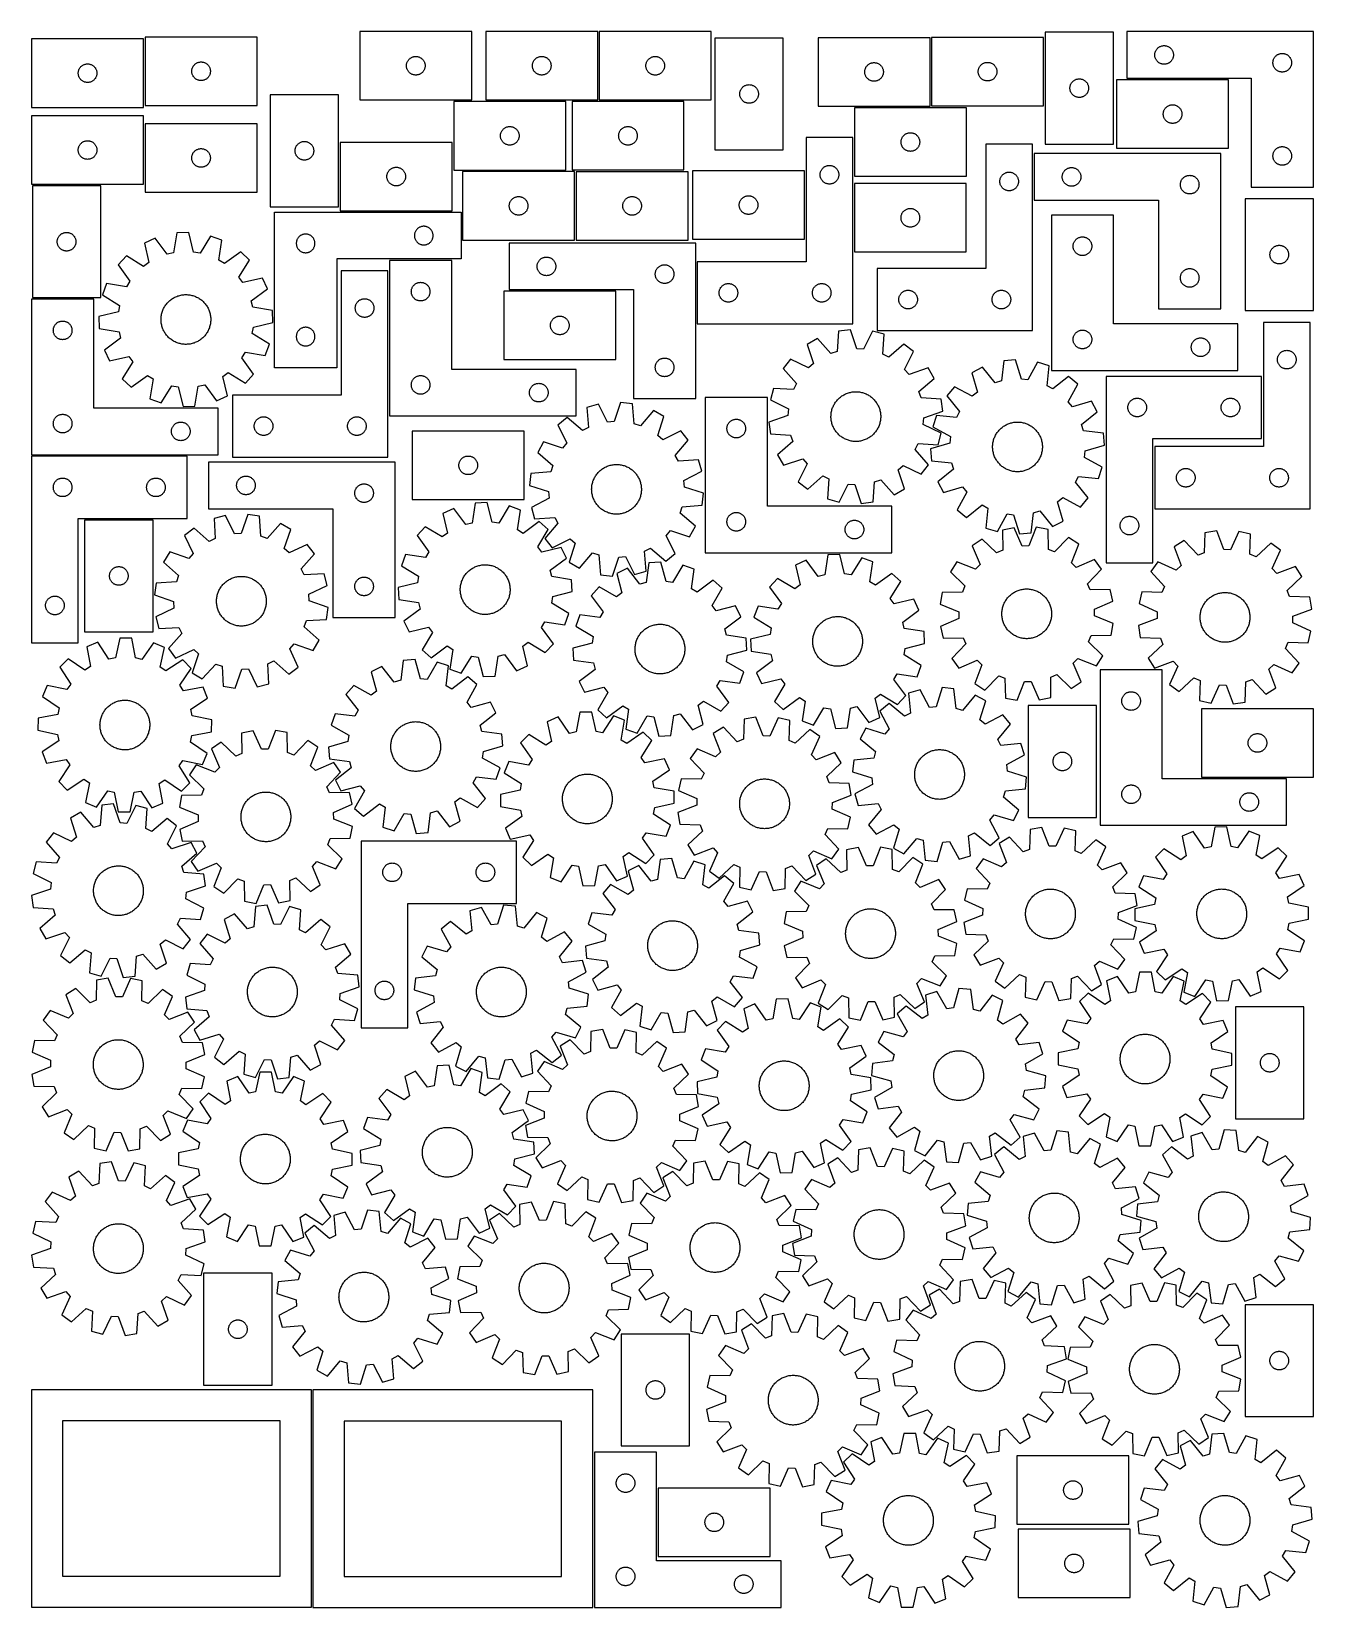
# Model space of a CAD drawing. Header units: millimetres. Extents: x 7 to 1243, y 7 to 1528.
import ezdxf

# ---------------------------------------------------------------- set-up
doc = ezdxf.new("R2010")
doc.units = ezdxf.units.MM
doc.layers.add('CUT', color=7, linetype='CONTINUOUS', true_color=0x000000)

msp = doc.modelspace()

# ---------------------------------------------------------------- linework, layer by layer
at = {"layer": 'CUT'}
for p, q in [((224.120696, 1522.54178), (116.120696, 1522.54178)), ((116.120696, 1522.54178), (116.120696, 1456.54178)), ((224.120696, 1456.54178), (224.120696, 1522.54178)), ((431.283782, 1527.882356), (323.283782, 1527.882356)), ((323.283782, 1527.882356), (323.283782, 1461.882356)), ((431.283782, 1461.882356), (431.283782, 1527.882356)), ((552.80551, 1527.918244), (444.80551, 1527.918244)), ((444.80551, 1527.918244), (444.80551, 1461.918244)), ((552.80551, 1461.918244), (552.80551, 1527.918244)), ((662.330413, 1527.865998), (554.330413, 1527.865998)), ((554.330413, 1527.865998), (554.330413, 1461.865998)), ((662.330413, 1461.865998), (662.330413, 1527.865998)), ((665.901574, 1521.616728), (665.901574, 1413.616728)), ((731.901574, 1521.616728), (665.901574, 1521.616728)), ((731.901574, 1413.616728), (731.901574, 1521.616728)), ((873.471892, 1521.90677), (765.471892, 1521.90677)), ((765.471892, 1521.90677), (765.471892, 1455.90677)), ((873.471892, 1455.90677), (873.471892, 1521.90677)), ((982.984374, 1522.168977), (874.984374, 1522.168977)), ((874.984374, 1522.168977), (874.984374, 1456.168977)), ((982.984374, 1456.168977), (982.984374, 1522.168977)), ((1050.499068, 1527.247835), (984.499068, 1527.247835)), ((984.499068, 1527.247835), (984.499068, 1419.247835)), ((1050.499068, 1419.247835), (1050.499068, 1527.247835)), ((1243.353092, 1527.790562), (1063.353092, 1527.790562)), ((1063.353092, 1527.790562), (1063.353092, 1482.790562)), ((1243.353092, 1377.790562), (1243.353092, 1527.790562)), ((114.604581, 1520.706333), (6.604581, 1520.706333)), ((6.604581, 1520.706333), (6.604581, 1454.706333)), ((114.604581, 1454.706333), (114.604581, 1520.706333)), ((1090.372362, 1505.87919), (1090.430088, 1506.465298)), ((1090.430088, 1506.465298), (1090.526024, 1507.046375)), ((1090.526024, 1507.046375), (1090.65976, 1507.619934)), ((1090.65976, 1507.619934), (1090.830721, 1508.183517)), ((1090.830721, 1508.183517), (1091.038176, 1508.734713)), ((1091.038176, 1508.734713), (1091.281237, 1509.27116)), ((1091.281237, 1509.27116), (1091.558863, 1509.790562)), ((1091.558863, 1509.790562), (1091.869865, 1510.290694)), ((1091.869865, 1510.290694), (1092.212912, 1510.769415)), ((1092.212912, 1510.769415), (1092.586534, 1511.224675)), ((1092.586534, 1511.224675), (1092.989131, 1511.654523)), ((1092.989131, 1511.654523), (1093.41898, 1512.057121)), ((1093.41898, 1512.057121), (1093.874239, 1512.430742)), ((1093.874239, 1512.430742), (1094.35296, 1512.773789)), ((1094.35296, 1512.773789), (1094.853092, 1513.084791)), ((1094.853092, 1513.084791), (1095.372494, 1513.362417)), ((1095.372494, 1513.362417), (1095.908941, 1513.605478)), ((1095.908941, 1513.605478), (1096.460137, 1513.812933)), ((1096.460137, 1513.812933), (1097.023721, 1513.983895)), ((1097.023721, 1513.983895), (1097.597279, 1514.11763)), ((1097.597279, 1514.11763), (1098.178356, 1514.213566)), ((1098.178356, 1514.213566), (1098.764464, 1514.271293)), ((1098.764464, 1514.271293), (1099.353092, 1514.290562)), ((1099.353092, 1514.290562), (1099.94172, 1514.271293)), ((1099.94172, 1514.271293), (1100.527828, 1514.213566)), ((1100.527828, 1514.213566), (1101.108905, 1514.11763)), ((1101.108905, 1514.11763), (1101.682463, 1513.983895)), ((1101.682463, 1513.983895), (1102.246047, 1513.812933)), ((1102.246047, 1513.812933), (1102.797243, 1513.605478)), ((1102.797243, 1513.605478), (1103.33369, 1513.362417)), ((1103.33369, 1513.362417), (1103.853092, 1513.084791)), ((1103.853092, 1513.084791), (1104.353224, 1512.773789)), ((1104.353224, 1512.773789), (1104.831945, 1512.430742)), ((1104.831945, 1512.430742), (1105.287204, 1512.057121)), ((1105.287204, 1512.057121), (1105.717053, 1511.654523)), ((1105.717053, 1511.654523), (1106.11965, 1511.224675)), ((1106.11965, 1511.224675), (1106.493272, 1510.769415)), ((1106.493272, 1510.769415), (1106.836319, 1510.290694)), ((1106.836319, 1510.290694), (1107.147321, 1509.790562)), ((1107.147321, 1509.790562), (1107.424947, 1509.27116)), ((1107.424947, 1509.27116), (1107.668008, 1508.734713)), ((1107.668008, 1508.734713), (1107.875463, 1508.183517)), ((1107.875463, 1508.183517), (1108.046424, 1507.619934)), ((1108.046424, 1507.619934), (1108.18016, 1507.046375)), ((1108.18016, 1507.046375), (1108.276096, 1506.465298)), ((1108.276096, 1506.465298), (1108.333822, 1505.87919)), ((1209.908941, 1506.105478), (1210.460137, 1506.312933)), ((1210.460137, 1506.312933), (1211.023721, 1506.483895)), ((1211.023721, 1506.483895), (1211.597279, 1506.61763)), ((1211.597279, 1506.61763), (1212.178356, 1506.713566)), ((1212.178356, 1506.713566), (1212.764464, 1506.771293)), ((1212.764464, 1506.771293), (1213.353092, 1506.790562)), ((1213.353092, 1506.790562), (1213.94172, 1506.771293)), ((1213.94172, 1506.771293), (1214.527828, 1506.713566)), ((1214.527828, 1506.713566), (1215.108905, 1506.61763)), ((1215.108905, 1506.61763), (1215.682463, 1506.483895)), ((1215.682463, 1506.483895), (1216.246047, 1506.312933)), ((1216.246047, 1506.312933), (1216.797243, 1506.105478)), ((52.08221, 1490.599288), (52.289665, 1491.150484)), ((52.289665, 1491.150484), (52.532726, 1491.686932)), ((52.532726, 1491.686932), (52.810352, 1492.206333)), ((52.810352, 1492.206333), (53.121354, 1492.706465)), ((53.121354, 1492.706465), (53.464401, 1493.185186)), ((53.464401, 1493.185186), (53.838022, 1493.640446)), ((53.838022, 1493.640446), (54.24062, 1494.070294)), ((54.24062, 1494.070294), (54.670468, 1494.472892)), ((54.670468, 1494.472892), (55.125728, 1494.846513)), ((55.125728, 1494.846513), (55.604449, 1495.18956)), ((55.604449, 1495.18956), (56.104581, 1495.500562)), ((56.104581, 1495.500562), (56.623982, 1495.778188)), ((56.623982, 1495.778188), (57.16043, 1496.021249)), ((57.16043, 1496.021249), (57.711626, 1496.228704)), ((57.711626, 1496.228704), (58.275209, 1496.399666)), ((58.275209, 1496.399666), (58.848768, 1496.533401)), ((58.848768, 1496.533401), (59.429845, 1496.629337)), ((59.429845, 1496.629337), (60.015953, 1496.687064)), ((60.015953, 1496.687064), (60.604581, 1496.706333)), ((60.604581, 1496.706333), (61.193209, 1496.687064)), ((61.193209, 1496.687064), (61.779316, 1496.629337)), ((61.779316, 1496.629337), (62.360394, 1496.533401)), ((62.360394, 1496.533401), (62.933952, 1496.399666)), ((62.933952, 1496.399666), (63.497536, 1496.228704)), ((63.497536, 1496.228704), (64.048732, 1496.021249)), ((64.048732, 1496.021249), (64.585179, 1495.778188)), ((64.585179, 1495.778188), (65.104581, 1495.500562)), ((65.104581, 1495.500562), (65.604713, 1495.18956)), ((65.604713, 1495.18956), (66.083434, 1494.846513)), ((66.083434, 1494.846513), (66.538693, 1494.472892)), ((66.538693, 1494.472892), (66.968542, 1494.070294)), ((66.968542, 1494.070294), (67.371139, 1493.640446)), ((67.371139, 1493.640446), (67.744761, 1493.185186)), ((67.744761, 1493.185186), (68.087807, 1492.706465)), ((68.087807, 1492.706465), (68.398809, 1492.206333)), ((68.398809, 1492.206333), (68.676435, 1491.686932)), ((68.676435, 1491.686932), (68.919496, 1491.150484)), ((68.919496, 1491.150484), (69.126952, 1490.599288)), ((161.197692, 1490.716515), (161.293628, 1491.297592)), ((161.293628, 1491.297592), (161.427363, 1491.871151)), ((161.427363, 1491.871151), (161.598325, 1492.434735)), ((161.598325, 1492.434735), (161.80578, 1492.98593)), ((161.80578, 1492.98593), (162.048841, 1493.522378)), ((162.048841, 1493.522378), (162.326467, 1494.04178)), ((162.326467, 1494.04178), (162.637469, 1494.541912)), ((162.637469, 1494.541912), (162.980516, 1495.020632)), ((162.980516, 1495.020632), (163.354138, 1495.475892)), ((163.354138, 1495.475892), (163.756735, 1495.905741)), ((163.756735, 1495.905741), (164.186583, 1496.308338)), ((164.186583, 1496.308338), (164.641843, 1496.68196)), ((164.641843, 1496.68196), (165.120564, 1497.025006)), ((165.120564, 1497.025006), (165.620696, 1497.336008)), ((165.620696, 1497.336008), (166.140098, 1497.613634)), ((166.140098, 1497.613634), (166.676545, 1497.856695)), ((166.676545, 1497.856695), (167.227741, 1498.064151)), ((167.227741, 1498.064151), (167.791324, 1498.235112)), ((167.791324, 1498.235112), (168.364883, 1498.368847)), ((168.364883, 1498.368847), (168.94596, 1498.464783)), ((168.94596, 1498.464783), (169.532068, 1498.52251)), ((169.532068, 1498.52251), (170.120696, 1498.54178)), ((170.120696, 1498.54178), (170.709324, 1498.52251)), ((170.709324, 1498.52251), (171.295432, 1498.464783)), ((171.295432, 1498.464783), (171.876509, 1498.368847)), ((171.876509, 1498.368847), (172.450067, 1498.235112)), ((172.450067, 1498.235112), (173.013651, 1498.064151)), ((173.013651, 1498.064151), (173.564847, 1497.856695)), ((173.564847, 1497.856695), (174.101294, 1497.613634)), ((174.101294, 1497.613634), (174.620696, 1497.336008)), ((174.620696, 1497.336008), (175.120828, 1497.025006)), ((175.120828, 1497.025006), (175.599549, 1496.68196)), ((175.599549, 1496.68196), (176.054808, 1496.308338)), ((176.054808, 1496.308338), (176.484657, 1495.905741)), ((176.484657, 1495.905741), (176.887254, 1495.475892)), ((176.887254, 1495.475892), (177.260876, 1495.020632)), ((177.260876, 1495.020632), (177.603922, 1494.541912)), ((177.603922, 1494.541912), (177.914924, 1494.04178)), ((177.914924, 1494.04178), (178.19255, 1493.522378)), ((178.19255, 1493.522378), (178.435612, 1492.98593)), ((178.435612, 1492.98593), (178.643067, 1492.434735)), ((178.643067, 1492.434735), (178.814028, 1491.871151)), ((178.814028, 1491.871151), (178.947763, 1491.297592)), ((178.947763, 1491.297592), (179.0437, 1490.716515)), ((368.283782, 1494.882356), (368.303051, 1495.470984)), ((368.303051, 1494.293728), (368.283782, 1494.882356)), ((368.303051, 1495.470984), (368.360778, 1496.057091)), ((368.360778, 1493.70762), (368.303051, 1494.293728)), ((368.360778, 1496.057091), (368.456714, 1496.638169)), ((368.456714, 1493.126543), (368.360778, 1493.70762)), ((368.456714, 1496.638169), (368.590449, 1497.211727)), ((368.590449, 1492.552984), (368.456714, 1493.126543)), ((368.590449, 1497.211727), (368.761411, 1497.775311)), ((368.761411, 1491.989401), (368.590449, 1492.552984)), ((368.761411, 1497.775311), (368.968866, 1498.326507)), ((368.968866, 1491.438205), (368.761411, 1491.989401)), ((368.968866, 1498.326507), (369.211927, 1498.862954)), ((369.211927, 1490.901757), (368.968866, 1491.438205)), ((369.211927, 1498.862954), (369.489553, 1499.382356)), ((369.489553, 1499.382356), (369.800555, 1499.882488)), ((369.800555, 1499.882488), (370.143602, 1500.361209)), ((370.143602, 1500.361209), (370.517223, 1500.816468)), ((370.517223, 1500.816468), (370.919821, 1501.246317)), ((370.919821, 1501.246317), (371.349669, 1501.648914)), ((371.349669, 1501.648914), (371.804929, 1502.022536)), ((371.804929, 1502.022536), (372.28365, 1502.365582)), ((372.28365, 1502.365582), (372.783782, 1502.676584)), ((372.783782, 1502.676584), (373.303184, 1502.95421)), ((373.303184, 1502.95421), (373.839631, 1503.197271)), ((373.839631, 1503.197271), (374.390827, 1503.404727)), ((374.390827, 1503.404727), (374.95441, 1503.575688)), ((374.95441, 1503.575688), (375.527969, 1503.709423)), ((375.527969, 1503.709423), (376.109046, 1503.805359)), ((376.109046, 1503.805359), (376.695154, 1503.863086)), ((376.695154, 1503.863086), (377.283782, 1503.882356)), ((377.283782, 1503.882356), (377.87241, 1503.863086)), ((377.87241, 1503.863086), (378.458517, 1503.805359)), ((378.458517, 1503.805359), (379.039595, 1503.709423)), ((379.039595, 1503.709423), (379.613153, 1503.575688)), ((379.613153, 1503.575688), (380.176737, 1503.404727)), ((380.176737, 1503.404727), (380.727933, 1503.197271)), ((380.727933, 1503.197271), (381.26438, 1502.95421)), ((381.26438, 1502.95421), (381.783782, 1502.676584)), ((381.783782, 1502.676584), (382.283914, 1502.365582)), ((382.283914, 1502.365582), (382.762635, 1502.022536)), ((382.762635, 1502.022536), (383.217894, 1501.648914)), ((383.217894, 1501.648914), (383.647743, 1501.246317)), ((383.647743, 1501.246317), (384.05034, 1500.816468)), ((384.05034, 1500.816468), (384.423962, 1500.361209)), ((384.423962, 1500.361209), (384.767008, 1499.882488)), ((384.767008, 1499.882488), (385.07801, 1499.382356)), ((385.07801, 1499.382356), (385.355636, 1498.862954)), ((385.355636, 1498.862954), (385.598698, 1498.326507)), ((385.598698, 1491.438205), (385.355636, 1490.901757)), ((385.598698, 1498.326507), (385.806153, 1497.775311)), ((385.806153, 1491.989401), (385.598698, 1491.438205)), ((385.806153, 1497.775311), (385.977114, 1497.211727)), ((385.977114, 1492.552984), (385.806153, 1491.989401)), ((385.977114, 1497.211727), (386.110849, 1496.638169)), ((386.110849, 1493.126543), (385.977114, 1492.552984)), ((386.110849, 1496.638169), (386.206786, 1496.057091)), ((386.206786, 1493.70762), (386.110849, 1493.126543)), ((386.206786, 1496.057091), (386.264512, 1495.470984)), ((386.264512, 1494.293728), (386.206786, 1493.70762)), ((386.264512, 1495.470984), (386.283782, 1494.882356)), ((386.283782, 1494.882356), (386.264512, 1494.293728)), ((489.80551, 1494.918244), (489.82478, 1495.506873)), ((489.82478, 1494.329616), (489.80551, 1494.918244)), ((489.82478, 1495.506873), (489.882507, 1496.09298)), ((489.882507, 1493.743509), (489.82478, 1494.329616)), ((489.882507, 1496.09298), (489.978443, 1496.674057)), ((489.978443, 1493.162431), (489.882507, 1493.743509)), ((489.978443, 1496.674057), (490.112178, 1497.247616)), ((490.112178, 1492.588873), (489.978443, 1493.162431)), ((490.112178, 1497.247616), (490.283139, 1497.8112)), ((490.283139, 1492.025289), (490.112178, 1492.588873)), ((490.283139, 1497.8112), (490.490594, 1498.362395)), ((490.490594, 1491.474093), (490.283139, 1492.025289)), ((490.490594, 1498.362395), (490.733656, 1498.898843)), ((490.733656, 1490.937646), (490.490594, 1491.474093)), ((490.733656, 1498.898843), (491.011282, 1499.418244)), ((491.011282, 1490.418244), (490.733656, 1490.937646)), ((491.011282, 1499.418244), (491.322284, 1499.918376)), ((491.322284, 1499.918376), (491.66533, 1500.397097)), ((491.66533, 1500.397097), (492.038952, 1500.852357)), ((492.038952, 1500.852357), (492.441549, 1501.282205)), ((492.441549, 1501.282205), (492.871398, 1501.684803)), ((492.871398, 1501.684803), (493.326657, 1502.058424)), ((493.326657, 1502.058424), (493.805378, 1502.401471)), ((493.805378, 1502.401471), (494.30551, 1502.712473)), ((494.30551, 1502.712473), (494.824912, 1502.990099)), ((494.824912, 1502.990099), (495.361359, 1503.23316)), ((495.361359, 1503.23316), (495.912555, 1503.440616)), ((495.912555, 1503.440616), (496.476139, 1503.611577)), ((496.476139, 1503.611577), (497.049697, 1503.745312)), ((497.049697, 1503.745312), (497.630775, 1503.841248)), ((497.630775, 1503.841248), (498.216882, 1503.898975)), ((498.216882, 1503.898975), (498.80551, 1503.918244)), ((498.80551, 1503.918244), (499.394138, 1503.898975)), ((499.394138, 1503.898975), (499.980246, 1503.841248)), ((499.980246, 1503.841248), (500.561323, 1503.745312)), ((500.561323, 1503.745312), (501.134882, 1503.611577)), ((501.134882, 1503.611577), (501.698465, 1503.440616)), ((501.698465, 1503.440616), (502.249661, 1503.23316)), ((502.249661, 1503.23316), (502.786108, 1502.990099)), ((502.786108, 1502.990099), (503.30551, 1502.712473)), ((503.30551, 1502.712473), (503.805642, 1502.401471)), ((503.805642, 1502.401471), (504.284363, 1502.058424)), ((504.284363, 1502.058424), (504.739623, 1501.684803)), ((504.739623, 1501.684803), (505.169471, 1501.282205)), ((505.169471, 1501.282205), (505.572069, 1500.852357)), ((505.572069, 1500.852357), (505.94569, 1500.397097)), ((505.94569, 1500.397097), (506.288737, 1499.918376)), ((506.288737, 1499.918376), (506.599739, 1499.418244)), ((506.599739, 1499.418244), (506.877365, 1498.898843)), ((506.877365, 1490.937646), (506.599739, 1490.418244)), ((506.877365, 1498.898843), (507.120426, 1498.362395)), ((507.120426, 1491.474093), (506.877365, 1490.937646)), ((507.120426, 1498.362395), (507.327881, 1497.8112)), ((507.327881, 1492.025289), (507.120426, 1491.474093)), ((507.327881, 1497.8112), (507.498843, 1497.247616)), ((507.498843, 1492.588873), (507.327881, 1492.025289)), ((507.498843, 1497.247616), (507.632578, 1496.674057)), ((507.632578, 1493.162431), (507.498843, 1492.588873)), ((507.632578, 1496.674057), (507.728514, 1496.09298)), ((507.728514, 1493.743509), (507.632578, 1493.162431)), ((507.728514, 1496.09298), (507.786241, 1495.506873)), ((507.786241, 1494.329616), (507.728514, 1493.743509)), ((507.786241, 1495.506873), (507.80551, 1494.918244)), ((507.80551, 1494.918244), (507.786241, 1494.329616)), ((599.330413, 1494.865998), (599.349682, 1495.454626)), ((599.349682, 1494.27737), (599.330413, 1494.865998)), ((599.349682, 1495.454626), (599.407409, 1496.040734)), ((599.407409, 1493.691263), (599.349682, 1494.27737)), ((599.407409, 1496.040734), (599.503345, 1496.621811)), ((599.503345, 1493.110185), (599.407409, 1493.691263)), ((599.503345, 1496.621811), (599.63708, 1497.19537)), ((599.63708, 1492.536627), (599.503345, 1493.110185)), ((599.63708, 1497.19537), (599.808041, 1497.758953)), ((599.808041, 1491.973043), (599.63708, 1492.536627)), ((599.808041, 1497.758953), (600.015497, 1498.310149)), ((600.015497, 1491.421847), (599.808041, 1491.973043)), ((600.015497, 1498.310149), (600.258558, 1498.846596)), ((600.258558, 1490.8854), (600.015497, 1491.421847)), ((600.258558, 1498.846596), (600.536184, 1499.365998)), ((600.536184, 1499.365998), (600.847186, 1499.86613)), ((600.847186, 1499.86613), (601.190233, 1500.344851)), ((601.190233, 1500.344851), (601.563854, 1500.800111)), ((601.563854, 1500.800111), (601.966452, 1501.229959)), ((601.966452, 1501.229959), (602.3963, 1501.632557)), ((602.3963, 1501.632557), (602.85156, 1502.006178)), ((602.85156, 1502.006178), (603.330281, 1502.349225)), ((603.330281, 1502.349225), (603.830413, 1502.660227)), ((603.830413, 1502.660227), (604.349814, 1502.937853)), ((604.349814, 1502.937853), (604.886262, 1503.180914)), ((604.886262, 1503.180914), (605.437457, 1503.388369)), ((605.437457, 1503.388369), (606.001041, 1503.559331)), ((606.001041, 1503.559331), (606.5746, 1503.693066)), ((606.5746, 1503.693066), (607.155677, 1503.789002)), ((607.155677, 1503.789002), (607.741784, 1503.846729)), ((607.741784, 1503.846729), (608.330413, 1503.865998)), ((608.330413, 1503.865998), (608.919041, 1503.846729)), ((608.919041, 1503.846729), (609.505148, 1503.789002)), ((609.505148, 1503.789002), (610.086226, 1503.693066)), ((610.086226, 1503.693066), (610.659784, 1503.559331)), ((610.659784, 1503.559331), (611.223368, 1503.388369)), ((611.223368, 1503.388369), (611.774564, 1503.180914)), ((611.774564, 1503.180914), (612.311011, 1502.937853)), ((612.311011, 1502.937853), (612.830413, 1502.660227)), ((612.830413, 1502.660227), (613.330545, 1502.349225)), ((613.330545, 1502.349225), (613.809265, 1502.006178)), ((613.809265, 1502.006178), (614.264525, 1501.632557)), ((614.264525, 1501.632557), (614.694374, 1501.229959)), ((614.694374, 1501.229959), (615.096971, 1500.800111)), ((615.096971, 1500.800111), (615.470593, 1500.344851)), ((615.470593, 1500.344851), (615.813639, 1499.86613)), ((615.813639, 1499.86613), (616.124641, 1499.365998)), ((616.124641, 1499.365998), (616.402267, 1498.846596)), ((616.402267, 1498.846596), (616.645328, 1498.310149)), ((616.645328, 1491.421847), (616.402267, 1490.8854)), ((616.645328, 1498.310149), (616.852784, 1497.758953)), ((616.852784, 1491.973043), (616.645328, 1491.421847)), ((616.852784, 1497.758953), (617.023745, 1497.19537)), ((617.023745, 1492.536627), (616.852784, 1491.973043)), ((617.023745, 1497.19537), (617.15748, 1496.621811)), ((617.15748, 1493.110185), (617.023745, 1492.536627)), ((617.15748, 1496.621811), (617.253416, 1496.040734)), ((617.253416, 1493.691263), (617.15748, 1493.110185)), ((617.253416, 1496.040734), (617.311143, 1495.454626)), ((617.311143, 1494.27737), (617.253416, 1493.691263)), ((617.311143, 1495.454626), (617.330413, 1494.865998)), ((617.330413, 1494.865998), (617.311143, 1494.27737)), ((810.644825, 1490.662583), (810.77856, 1491.236141)), ((810.77856, 1491.236141), (810.949521, 1491.799725)), ((810.949521, 1491.799725), (811.156976, 1492.350921)), ((811.156976, 1492.350921), (811.400037, 1492.887368)), ((811.400037, 1492.887368), (811.677663, 1493.40677)), ((811.677663, 1493.40677), (811.988666, 1493.906902)), ((811.988666, 1493.906902), (812.331712, 1494.385623)), ((812.331712, 1494.385623), (812.705334, 1494.840882)), ((812.705334, 1494.840882), (813.107931, 1495.270731)), ((813.107931, 1495.270731), (813.53778, 1495.673328)), ((813.53778, 1495.673328), (813.993039, 1496.04695)), ((813.993039, 1496.04695), (814.47176, 1496.389996)), ((814.47176, 1496.389996), (814.971892, 1496.700998)), ((814.971892, 1496.700998), (815.491294, 1496.978624)), ((815.491294, 1496.978624), (816.027741, 1497.221686)), ((816.027741, 1497.221686), (816.578937, 1497.429141)), ((816.578937, 1497.429141), (817.142521, 1497.600102)), ((817.142521, 1497.600102), (817.716079, 1497.733837)), ((817.716079, 1497.733837), (818.297156, 1497.829774)), ((818.297156, 1497.829774), (818.883264, 1497.8875)), ((818.883264, 1497.8875), (819.471892, 1497.90677)), ((819.471892, 1497.90677), (820.06052, 1497.8875)), ((820.06052, 1497.8875), (820.646628, 1497.829774)), ((820.646628, 1497.829774), (821.227705, 1497.733837)), ((821.227705, 1497.733837), (821.801264, 1497.600102)), ((821.801264, 1497.600102), (822.364847, 1497.429141)), ((822.364847, 1497.429141), (822.916043, 1497.221686)), ((822.916043, 1497.221686), (823.45249, 1496.978624)), ((823.45249, 1496.978624), (823.971892, 1496.700998)), ((823.971892, 1496.700998), (824.472024, 1496.389996)), ((824.472024, 1496.389996), (824.950745, 1496.04695)), ((824.950745, 1496.04695), (825.406004, 1495.673328)), ((825.406004, 1495.673328), (825.835853, 1495.270731)), ((825.835853, 1495.270731), (826.23845, 1494.840882)), ((826.23845, 1494.840882), (826.612072, 1494.385623)), ((826.612072, 1494.385623), (826.955119, 1493.906902)), ((826.955119, 1493.906902), (827.266121, 1493.40677)), ((827.266121, 1493.40677), (827.543747, 1492.887368)), ((827.543747, 1492.887368), (827.786808, 1492.350921)), ((827.786808, 1492.350921), (827.994263, 1491.799725)), ((827.994263, 1491.799725), (828.165225, 1491.236141)), ((828.165225, 1491.236141), (828.29896, 1490.662583)), ((920.06137, 1490.343713), (920.157306, 1490.92479)), ((920.157306, 1490.92479), (920.291041, 1491.498348)), ((920.291041, 1491.498348), (920.462003, 1492.061932)), ((920.462003, 1492.061932), (920.669458, 1492.613128)), ((920.669458, 1492.613128), (920.912519, 1493.149575)), ((920.912519, 1493.149575), (921.190145, 1493.668977)), ((921.190145, 1493.668977), (921.501147, 1494.169109)), ((921.501147, 1494.169109), (921.844194, 1494.64783)), ((921.844194, 1494.64783), (922.217816, 1495.103089)), ((922.217816, 1495.103089), (922.620413, 1495.532938)), ((922.620413, 1495.532938), (923.050261, 1495.935535)), ((923.050261, 1495.935535), (923.505521, 1496.309157)), ((923.505521, 1496.309157), (923.984242, 1496.652203)), ((923.984242, 1496.652203), (924.484374, 1496.963205)), ((924.484374, 1496.963205), (925.003776, 1497.240831)), ((925.003776, 1497.240831), (925.540223, 1497.483893)), ((925.540223, 1497.483893), (926.091419, 1497.691348)), ((926.091419, 1497.691348), (926.655002, 1497.862309)), ((926.655002, 1497.862309), (927.228561, 1497.996044)), ((927.228561, 1497.996044), (927.809638, 1498.091981)), ((927.809638, 1498.091981), (928.395746, 1498.149707)), ((928.395746, 1498.149707), (928.984374, 1498.168977)), ((928.984374, 1498.168977), (929.573002, 1498.149707)), ((929.573002, 1498.149707), (930.15911, 1498.091981)), ((930.15911, 1498.091981), (930.740187, 1497.996044)), ((930.740187, 1497.996044), (931.313745, 1497.862309)), ((931.313745, 1497.862309), (931.877329, 1497.691348)), ((931.877329, 1497.691348), (932.428525, 1497.483893)), ((932.428525, 1497.483893), (932.964972, 1497.240831)), ((932.964972, 1497.240831), (933.484374, 1496.963205)), ((933.484374, 1496.963205), (933.984506, 1496.652203)), ((933.984506, 1496.652203), (934.463227, 1496.309157)), ((934.463227, 1496.309157), (934.918486, 1495.935535)), ((934.918486, 1495.935535), (935.348335, 1495.532938)), ((935.348335, 1495.532938), (935.750932, 1495.103089)), ((935.750932, 1495.103089), (936.124554, 1494.64783)), ((936.124554, 1494.64783), (936.4676, 1494.169109)), ((936.4676, 1494.169109), (936.778602, 1493.668977)), ((936.778602, 1493.668977), (937.056228, 1493.149575)), ((937.056228, 1493.149575), (937.29929, 1492.613128)), ((937.29929, 1492.613128), (937.506745, 1492.061932)), ((937.506745, 1492.061932), (937.677706, 1491.498348)), ((937.677706, 1491.498348), (937.811441, 1490.92479)), ((937.811441, 1490.92479), (937.907378, 1490.343713)), ((1090.353092, 1505.290562), (1090.372362, 1505.87919)), ((1090.372362, 1504.701934), (1090.353092, 1505.290562)), ((1090.430088, 1504.115827), (1090.372362, 1504.701934)), ((1090.526024, 1503.534749), (1090.430088, 1504.115827)), ((1090.65976, 1502.961191), (1090.526024, 1503.534749)), ((1090.830721, 1502.397607), (1090.65976, 1502.961191)), ((1091.038176, 1501.846411), (1090.830721, 1502.397607)), ((1091.281237, 1501.309964), (1091.038176, 1501.846411)), ((1091.558863, 1500.790562), (1091.281237, 1501.309964)), ((1091.869865, 1500.29043), (1091.558863, 1500.790562)), ((1092.212912, 1499.811709), (1091.869865, 1500.29043)), ((1092.586534, 1499.35645), (1092.212912, 1499.811709)), ((1092.989131, 1498.926601), (1092.586534, 1499.35645)), ((1093.41898, 1498.524004), (1092.989131, 1498.926601)), ((1093.874239, 1498.150382), (1093.41898, 1498.524004)), ((1094.35296, 1497.807336), (1093.874239, 1498.150382)), ((1094.853092, 1497.496334), (1094.35296, 1497.807336)), ((1095.372494, 1497.218708), (1094.853092, 1497.496334)), ((1095.908941, 1496.975646), (1095.372494, 1497.218708)), ((1096.460137, 1496.768191), (1095.908941, 1496.975646)), ((1097.023721, 1496.59723), (1096.460137, 1496.768191)), ((1097.597279, 1496.463495), (1097.023721, 1496.59723)), ((1098.178356, 1496.367558), (1097.597279, 1496.463495)), ((1098.764464, 1496.309832), (1098.178356, 1496.367558)), ((1099.353092, 1496.290562), (1098.764464, 1496.309832)), ((1099.94172, 1496.309832), (1099.353092, 1496.290562)), ((1100.527828, 1496.367558), (1099.94172, 1496.309832)), ((1101.108905, 1496.463495), (1100.527828, 1496.367558)), ((1101.682463, 1496.59723), (1101.108905, 1496.463495)), ((1102.246047, 1496.768191), (1101.682463, 1496.59723)), ((1102.797243, 1496.975646), (1102.246047, 1496.768191)), ((1103.33369, 1497.218708), (1102.797243, 1496.975646)), ((1103.853092, 1497.496334), (1103.33369, 1497.218708)), ((1104.353224, 1497.807336), (1103.853092, 1497.496334)), ((1104.831945, 1498.150382), (1104.353224, 1497.807336)), ((1105.287204, 1498.524004), (1104.831945, 1498.150382)), ((1105.717053, 1498.926601), (1105.287204, 1498.524004)), ((1106.11965, 1499.35645), (1105.717053, 1498.926601)), ((1106.493272, 1499.811709), (1106.11965, 1499.35645)), ((1106.836319, 1500.29043), (1106.493272, 1499.811709)), ((1107.147321, 1500.790562), (1106.836319, 1500.29043)), ((1107.424947, 1501.309964), (1107.147321, 1500.790562)), ((1107.668008, 1501.846411), (1107.424947, 1501.309964)), ((1107.875463, 1502.397607), (1107.668008, 1501.846411)), ((1108.046424, 1502.961191), (1107.875463, 1502.397607)), ((1108.18016, 1503.534749), (1108.046424, 1502.961191)), ((1108.276096, 1504.115827), (1108.18016, 1503.534749)), ((1108.333822, 1504.701934), (1108.276096, 1504.115827)), ((1108.333822, 1505.87919), (1108.353092, 1505.290562)), ((1108.353092, 1505.290562), (1108.333822, 1504.701934)), ((1204.353092, 1497.790562), (1204.372362, 1498.37919)), ((1204.372362, 1497.201934), (1204.353092, 1497.790562)), ((1204.372362, 1498.37919), (1204.430088, 1498.965298)), ((1204.430088, 1496.615827), (1204.372362, 1497.201934)), ((1204.430088, 1498.965298), (1204.526024, 1499.546375)), ((1204.526024, 1496.034749), (1204.430088, 1496.615827)), ((1204.526024, 1499.546375), (1204.65976, 1500.119934)), ((1204.65976, 1495.461191), (1204.526024, 1496.034749)), ((1204.65976, 1500.119934), (1204.830721, 1500.683517)), ((1204.830721, 1494.897607), (1204.65976, 1495.461191)), ((1204.830721, 1500.683517), (1205.038176, 1501.234713)), ((1205.038176, 1494.346411), (1204.830721, 1494.897607)), ((1205.038176, 1501.234713), (1205.281237, 1501.77116)), ((1205.281237, 1493.809964), (1205.038176, 1494.346411)), ((1205.281237, 1501.77116), (1205.558863, 1502.290562)), ((1205.558863, 1493.290562), (1205.281237, 1493.809964)), ((1205.558863, 1502.290562), (1205.869865, 1502.790694)), ((1205.869865, 1492.79043), (1205.558863, 1493.290562)), ((1205.869865, 1502.790694), (1206.212912, 1503.269415)), ((1206.212912, 1492.311709), (1205.869865, 1492.79043)), ((1206.212912, 1503.269415), (1206.586534, 1503.724675)), ((1206.586534, 1491.85645), (1206.212912, 1492.311709)), ((1206.586534, 1503.724675), (1206.989131, 1504.154523)), ((1206.989131, 1491.426601), (1206.586534, 1491.85645)), ((1206.989131, 1504.154523), (1207.41898, 1504.557121)), ((1207.41898, 1491.024004), (1206.989131, 1491.426601)), ((1207.41898, 1504.557121), (1207.874239, 1504.930742)), ((1207.874239, 1490.650382), (1207.41898, 1491.024004)), ((1207.874239, 1504.930742), (1208.35296, 1505.273789)), ((1208.35296, 1505.273789), (1208.853092, 1505.584791)), ((1208.853092, 1505.584791), (1209.372494, 1505.862417)), ((1209.372494, 1505.862417), (1209.908941, 1506.105478)), ((1216.797243, 1506.105478), (1217.33369, 1505.862417)), ((1217.33369, 1505.862417), (1217.853092, 1505.584791)), ((1217.853092, 1505.584791), (1218.353224, 1505.273789)), ((1218.353224, 1505.273789), (1218.831945, 1504.930742)), ((1218.831945, 1504.930742), (1219.287204, 1504.557121)), ((1219.287204, 1491.024004), (1218.831945, 1490.650382)), ((1219.287204, 1504.557121), (1219.717053, 1504.154523)), ((1219.717053, 1491.426601), (1219.287204, 1491.024004)), ((1219.717053, 1504.154523), (1220.11965, 1503.724675)), ((1220.11965, 1491.85645), (1219.717053, 1491.426601)), ((1220.11965, 1503.724675), (1220.493272, 1503.269415)), ((1220.493272, 1492.311709), (1220.11965, 1491.85645)), ((1220.493272, 1503.269415), (1220.836319, 1502.790694)), ((1220.836319, 1492.79043), (1220.493272, 1492.311709)), ((1220.836319, 1502.790694), (1221.147321, 1502.290562)), ((1221.147321, 1493.290562), (1220.836319, 1492.79043)), ((1221.147321, 1502.290562), (1221.424947, 1501.77116)), ((1221.424947, 1493.809964), (1221.147321, 1493.290562)), ((1221.424947, 1501.77116), (1221.668008, 1501.234713)), ((1221.668008, 1494.346411), (1221.424947, 1493.809964)), ((1221.668008, 1501.234713), (1221.875463, 1500.683517)), ((1221.875463, 1494.897607), (1221.668008, 1494.346411)), ((1221.875463, 1500.683517), (1222.046424, 1500.119934)), ((1222.046424, 1495.461191), (1221.875463, 1494.897607)), ((1222.046424, 1500.119934), (1222.18016, 1499.546375)), ((1222.18016, 1496.034749), (1222.046424, 1495.461191)), ((1222.18016, 1499.546375), (1222.276096, 1498.965298)), ((1222.276096, 1496.615827), (1222.18016, 1496.034749)), ((1222.276096, 1498.965298), (1222.333822, 1498.37919)), ((1222.333822, 1497.201934), (1222.276096, 1496.615827)), ((1222.333822, 1498.37919), (1222.353092, 1497.790562)), ((1222.353092, 1497.790562), (1222.333822, 1497.201934)), ((51.604581, 1487.706333), (51.62385, 1488.294961)), ((51.62385, 1487.117705), (51.604581, 1487.706333)), ((51.62385, 1488.294961), (51.681577, 1488.881069)), ((51.681577, 1486.531598), (51.62385, 1487.117705)), ((51.681577, 1488.881069), (51.777513, 1489.462146)), ((51.777513, 1485.95052), (51.681577, 1486.531598)), ((51.777513, 1489.462146), (51.911248, 1490.035705)), ((51.911248, 1485.376962), (51.777513, 1485.95052)), ((51.911248, 1490.035705), (52.08221, 1490.599288)), ((52.08221, 1484.813378), (51.911248, 1485.376962)), ((52.289665, 1484.262182), (52.08221, 1484.813378)), ((52.532726, 1483.725735), (52.289665, 1484.262182)), ((52.810352, 1483.206333), (52.532726, 1483.725735)), ((53.121354, 1482.706201), (52.810352, 1483.206333)), ((53.464401, 1482.22748), (53.121354, 1482.706201)), ((53.838022, 1481.772221), (53.464401, 1482.22748)), ((54.24062, 1481.342372), (53.838022, 1481.772221)), ((54.670468, 1480.939775), (54.24062, 1481.342372)), ((55.125728, 1480.566153), (54.670468, 1480.939775)), ((55.604449, 1480.223107), (55.125728, 1480.566153)), ((56.104581, 1479.912105), (55.604449, 1480.223107)), ((56.623982, 1479.634479), (56.104581, 1479.912105)), ((57.16043, 1479.391418), (56.623982, 1479.634479)), ((57.711626, 1479.183962), (57.16043, 1479.391418)), ((58.275209, 1479.013001), (57.711626, 1479.183962)), ((58.848768, 1478.879266), (58.275209, 1479.013001)), ((59.429845, 1478.78333), (58.848768, 1478.879266)), ((60.015953, 1478.725603), (59.429845, 1478.78333)), ((60.604581, 1478.706333), (60.015953, 1478.725603)), ((61.193209, 1478.725603), (60.604581, 1478.706333)), ((61.779316, 1478.78333), (61.193209, 1478.725603)), ((62.360394, 1478.879266), (61.779316, 1478.78333)), ((62.933952, 1479.013001), (62.360394, 1478.879266)), ((63.497536, 1479.183962), (62.933952, 1479.013001)), ((64.048732, 1479.391418), (63.497536, 1479.183962)), ((64.585179, 1479.634479), (64.048732, 1479.391418)), ((65.104581, 1479.912105), (64.585179, 1479.634479)), ((65.604713, 1480.223107), (65.104581, 1479.912105)), ((66.083434, 1480.566153), (65.604713, 1480.223107)), ((66.538693, 1480.939775), (66.083434, 1480.566153)), ((66.968542, 1481.342372), (66.538693, 1480.939775)), ((67.371139, 1481.772221), (66.968542, 1481.342372)), ((67.744761, 1482.22748), (67.371139, 1481.772221)), ((68.087807, 1482.706201), (67.744761, 1482.22748)), ((68.398809, 1483.206333), (68.087807, 1482.706201)), ((68.676435, 1483.725735), (68.398809, 1483.206333)), ((68.919496, 1484.262182), (68.676435, 1483.725735)), ((69.126952, 1484.813378), (68.919496, 1484.262182)), ((69.126952, 1490.599288), (69.297913, 1490.035705)), ((69.297913, 1485.376962), (69.126952, 1484.813378)), ((69.297913, 1490.035705), (69.431648, 1489.462146)), ((69.431648, 1485.95052), (69.297913, 1485.376962)), ((69.431648, 1489.462146), (69.527584, 1488.881069)), ((69.527584, 1486.531598), (69.431648, 1485.95052)), ((69.527584, 1488.881069), (69.585311, 1488.294961)), ((69.585311, 1487.117705), (69.527584, 1486.531598)), ((69.585311, 1488.294961), (69.604581, 1487.706333)), ((69.604581, 1487.706333), (69.585311, 1487.117705)), ((161.120696, 1489.54178), (161.139966, 1490.130408)), ((161.139966, 1488.953151), (161.120696, 1489.54178)), ((161.139966, 1490.130408), (161.197692, 1490.716515)), ((161.197692, 1488.367044), (161.139966, 1488.953151)), ((161.293628, 1487.785967), (161.197692, 1488.367044)), ((161.427363, 1487.212408), (161.293628, 1487.785967)), ((161.598325, 1486.648824), (161.427363, 1487.212408)), ((161.80578, 1486.097629), (161.598325, 1486.648824)), ((162.048841, 1485.561181), (161.80578, 1486.097629)), ((162.326467, 1485.04178), (162.048841, 1485.561181)), ((162.637469, 1484.541647), (162.326467, 1485.04178)), ((162.980516, 1484.062927), (162.637469, 1484.541647)), ((163.354138, 1483.607667), (162.980516, 1484.062927)), ((163.756735, 1483.177818), (163.354138, 1483.607667)), ((164.186583, 1482.775221), (163.756735, 1483.177818)), ((164.641843, 1482.401599), (164.186583, 1482.775221)), ((165.120564, 1482.058553), (164.641843, 1482.401599)), ((165.620696, 1481.747551), (165.120564, 1482.058553)), ((166.140098, 1481.469925), (165.620696, 1481.747551)), ((166.676545, 1481.226864), (166.140098, 1481.469925)), ((167.227741, 1481.019408), (166.676545, 1481.226864)), ((167.791324, 1480.848447), (167.227741, 1481.019408)), ((168.364883, 1480.714712), (167.791324, 1480.848447)), ((168.94596, 1480.618776), (168.364883, 1480.714712)), ((169.532068, 1480.561049), (168.94596, 1480.618776)), ((170.120696, 1480.54178), (169.532068, 1480.561049)), ((170.709324, 1480.561049), (170.120696, 1480.54178)), ((171.295432, 1480.618776), (170.709324, 1480.561049)), ((171.876509, 1480.714712), (171.295432, 1480.618776)), ((172.450067, 1480.848447), (171.876509, 1480.714712)), ((173.013651, 1481.019408), (172.450067, 1480.848447)), ((173.564847, 1481.226864), (173.013651, 1481.019408)), ((174.101294, 1481.469925), (173.564847, 1481.226864)), ((174.620696, 1481.747551), (174.101294, 1481.469925)), ((175.120828, 1482.058553), (174.620696, 1481.747551)), ((175.599549, 1482.401599), (175.120828, 1482.058553)), ((176.054808, 1482.775221), (175.599549, 1482.401599)), ((176.484657, 1483.177818), (176.054808, 1482.775221)), ((176.887254, 1483.607667), (176.484657, 1483.177818)), ((177.260876, 1484.062927), (176.887254, 1483.607667)), ((177.603922, 1484.541647), (177.260876, 1484.062927)), ((177.914924, 1485.04178), (177.603922, 1484.541647)), ((178.19255, 1485.561181), (177.914924, 1485.04178)), ((178.435612, 1486.097629), (178.19255, 1485.561181)), ((178.643067, 1486.648824), (178.435612, 1486.097629)), ((178.814028, 1487.212408), (178.643067, 1486.648824)), ((178.947763, 1487.785967), (178.814028, 1487.212408)), ((179.0437, 1488.367044), (178.947763, 1487.785967)), ((179.0437, 1490.716515), (179.101426, 1490.130408)), ((179.101426, 1488.953151), (179.0437, 1488.367044)), ((179.101426, 1490.130408), (179.120696, 1489.54178)), ((179.120696, 1489.54178), (179.101426, 1488.953151)), ((369.489553, 1490.382356), (369.211927, 1490.901757)), ((369.800555, 1489.882224), (369.489553, 1490.382356)), ((370.143602, 1489.403503), (369.800555, 1489.882224)), ((370.517223, 1488.948243), (370.143602, 1489.403503)), ((370.919821, 1488.518395), (370.517223, 1488.948243)), ((371.349669, 1488.115797), (370.919821, 1488.518395)), ((371.804929, 1487.742176), (371.349669, 1488.115797)), ((372.28365, 1487.399129), (371.804929, 1487.742176)), ((372.783782, 1487.088127), (372.28365, 1487.399129)), ((373.303184, 1486.810501), (372.783782, 1487.088127)), ((373.839631, 1486.56744), (373.303184, 1486.810501)), ((374.390827, 1486.359985), (373.839631, 1486.56744)), ((374.95441, 1486.189023), (374.390827, 1486.359985)), ((375.527969, 1486.055288), (374.95441, 1486.189023)), ((376.109046, 1485.959352), (375.527969, 1486.055288)), ((376.695154, 1485.901625), (376.109046, 1485.959352)), ((377.283782, 1485.882356), (376.695154, 1485.901625)), ((377.87241, 1485.901625), (377.283782, 1485.882356)), ((378.458517, 1485.959352), (377.87241, 1485.901625)), ((379.039595, 1486.055288), (378.458517, 1485.959352)), ((379.613153, 1486.189023), (379.039595, 1486.055288)), ((380.176737, 1486.359985), (379.613153, 1486.189023)), ((380.727933, 1486.56744), (380.176737, 1486.359985)), ((381.26438, 1486.810501), (380.727933, 1486.56744)), ((381.783782, 1487.088127), (381.26438, 1486.810501)), ((382.283914, 1487.399129), (381.783782, 1487.088127)), ((382.762635, 1487.742176), (382.283914, 1487.399129)), ((383.217894, 1488.115797), (382.762635, 1487.742176)), ((383.647743, 1488.518395), (383.217894, 1488.115797)), ((384.05034, 1488.948243), (383.647743, 1488.518395)), ((384.423962, 1489.403503), (384.05034, 1488.948243)), ((384.767008, 1489.882224), (384.423962, 1489.403503)), ((385.07801, 1490.382356), (384.767008, 1489.882224)), ((385.355636, 1490.901757), (385.07801, 1490.382356)), ((491.322284, 1489.918112), (491.011282, 1490.418244)), ((491.66533, 1489.439392), (491.322284, 1489.918112)), ((492.038952, 1488.984132), (491.66533, 1489.439392)), ((492.441549, 1488.554283), (492.038952, 1488.984132)), ((492.871398, 1488.151686), (492.441549, 1488.554283)), ((493.326657, 1487.778064), (492.871398, 1488.151686)), ((493.805378, 1487.435018), (493.326657, 1487.778064)), ((494.30551, 1487.124016), (493.805378, 1487.435018)), ((494.824912, 1486.84639), (494.30551, 1487.124016)), ((495.361359, 1486.603329), (494.824912, 1486.84639)), ((495.912555, 1486.395873), (495.361359, 1486.603329)), ((496.476139, 1486.224912), (495.912555, 1486.395873)), ((497.049697, 1486.091177), (496.476139, 1486.224912)), ((497.630775, 1485.995241), (497.049697, 1486.091177)), ((498.216882, 1485.937514), (497.630775, 1485.995241)), ((498.80551, 1485.918244), (498.216882, 1485.937514)), ((499.394138, 1485.937514), (498.80551, 1485.918244)), ((499.980246, 1485.995241), (499.394138, 1485.937514)), ((500.561323, 1486.091177), (499.980246, 1485.995241)), ((501.134882, 1486.224912), (500.561323, 1486.091177)), ((501.698465, 1486.395873), (501.134882, 1486.224912)), ((502.249661, 1486.603329), (501.698465, 1486.395873)), ((502.786108, 1486.84639), (502.249661, 1486.603329)), ((503.30551, 1487.124016), (502.786108, 1486.84639)), ((503.805642, 1487.435018), (503.30551, 1487.124016)), ((504.284363, 1487.778064), (503.805642, 1487.435018)), ((504.739623, 1488.151686), (504.284363, 1487.778064)), ((505.169471, 1488.554283), (504.739623, 1488.151686)), ((505.572069, 1488.984132), (505.169471, 1488.554283)), ((505.94569, 1489.439392), (505.572069, 1488.984132)), ((506.288737, 1489.918112), (505.94569, 1489.439392)), ((506.599739, 1490.418244), (506.288737, 1489.918112)), ((600.536184, 1490.365998), (600.258558, 1490.8854)), ((600.847186, 1489.865866), (600.536184, 1490.365998)), ((601.190233, 1489.387145), (600.847186, 1489.865866)), ((601.563854, 1488.931886), (601.190233, 1489.387145)), ((601.966452, 1488.502037), (601.563854, 1488.931886)), ((602.3963, 1488.09944), (601.966452, 1488.502037)), ((602.85156, 1487.725818), (602.3963, 1488.09944)), ((603.330281, 1487.382772), (602.85156, 1487.725818)), ((603.830413, 1487.07177), (603.330281, 1487.382772)), ((604.349814, 1486.794144), (603.830413, 1487.07177)), ((604.886262, 1486.551082), (604.349814, 1486.794144)), ((605.437457, 1486.343627), (604.886262, 1486.551082)), ((606.001041, 1486.172666), (605.437457, 1486.343627)), ((606.5746, 1486.038931), (606.001041, 1486.172666)), ((607.155677, 1485.942995), (606.5746, 1486.038931)), ((607.741784, 1485.885268), (607.155677, 1485.942995)), ((608.330413, 1485.865998), (607.741784, 1485.885268)), ((608.919041, 1485.885268), (608.330413, 1485.865998)), ((609.505148, 1485.942995), (608.919041, 1485.885268)), ((610.086226, 1486.038931), (609.505148, 1485.942995)), ((610.659784, 1486.172666), (610.086226, 1486.038931)), ((611.223368, 1486.343627), (610.659784, 1486.172666)), ((611.774564, 1486.551082), (611.223368, 1486.343627)), ((612.311011, 1486.794144), (611.774564, 1486.551082)), ((612.830413, 1487.07177), (612.311011, 1486.794144)), ((613.330545, 1487.382772), (612.830413, 1487.07177)), ((613.809265, 1487.725818), (613.330545, 1487.382772)), ((614.264525, 1488.09944), (613.809265, 1487.725818)), ((614.694374, 1488.502037), (614.264525, 1488.09944)), ((615.096971, 1488.931886), (614.694374, 1488.502037)), ((615.470593, 1489.387145), (615.096971, 1488.931886)), ((615.813639, 1489.865866), (615.470593, 1489.387145)), ((616.124641, 1490.365998), (615.813639, 1489.865866)), ((616.402267, 1490.8854), (616.124641, 1490.365998)), ((694.920976, 1475.688583), (695.457424, 1475.931644)), ((695.457424, 1475.931644), (696.008619, 1476.1391)), ((696.008619, 1476.1391), (696.572203, 1476.310061)), ((696.572203, 1476.310061), (697.145762, 1476.443796)), ((697.145762, 1476.443796), (697.726839, 1476.539732)), ((697.726839, 1476.539732), (698.312946, 1476.597459)), ((698.312946, 1476.597459), (698.901574, 1476.616728)), ((698.901574, 1476.616728), (699.490203, 1476.597459)), ((699.490203, 1476.597459), (700.07631, 1476.539732)), ((700.07631, 1476.539732), (700.657387, 1476.443796)), ((700.657387, 1476.443796), (701.230946, 1476.310061)), ((701.230946, 1476.310061), (701.79453, 1476.1391)), ((701.79453, 1476.1391), (702.345725, 1475.931644)), ((702.345725, 1475.931644), (702.882173, 1475.688583)), ((810.471892, 1488.90677), (810.491162, 1489.495398)), ((810.491162, 1488.318142), (810.471892, 1488.90677)), ((810.491162, 1489.495398), (810.548888, 1490.081505)), ((810.548888, 1487.732034), (810.491162, 1488.318142)), ((810.548888, 1490.081505), (810.644825, 1490.662583)), ((810.644825, 1487.150957), (810.548888, 1487.732034)), ((810.77856, 1486.577398), (810.644825, 1487.150957)), ((810.949521, 1486.013815), (810.77856, 1486.577398)), ((811.156976, 1485.462619), (810.949521, 1486.013815)), ((811.400037, 1484.926172), (811.156976, 1485.462619)), ((811.677663, 1484.40677), (811.400037, 1484.926172)), ((811.988666, 1483.906638), (811.677663, 1484.40677)), ((812.331712, 1483.427917), (811.988666, 1483.906638)), ((812.705334, 1482.972657), (812.331712, 1483.427917)), ((813.107931, 1482.542809), (812.705334, 1482.972657)), ((813.53778, 1482.140211), (813.107931, 1482.542809)), ((813.993039, 1481.76659), (813.53778, 1482.140211)), ((814.47176, 1481.423543), (813.993039, 1481.76659)), ((814.971892, 1481.112541), (814.47176, 1481.423543)), ((815.491294, 1480.834915), (814.971892, 1481.112541)), ((816.027741, 1480.591854), (815.491294, 1480.834915)), ((816.578937, 1480.384399), (816.027741, 1480.591854)), ((817.142521, 1480.213437), (816.578937, 1480.384399)), ((817.716079, 1480.079702), (817.142521, 1480.213437)), ((818.297156, 1479.983766), (817.716079, 1480.079702)), ((818.883264, 1479.926039), (818.297156, 1479.983766)), ((819.471892, 1479.90677), (818.883264, 1479.926039)), ((820.06052, 1479.926039), (819.471892, 1479.90677)), ((820.646628, 1479.983766), (820.06052, 1479.926039)), ((821.227705, 1480.079702), (820.646628, 1479.983766)), ((821.801264, 1480.213437), (821.227705, 1480.079702)), ((822.364847, 1480.384399), (821.801264, 1480.213437)), ((822.916043, 1480.591854), (822.364847, 1480.384399)), ((823.45249, 1480.834915), (822.916043, 1480.591854)), ((823.971892, 1481.112541), (823.45249, 1480.834915)), ((824.472024, 1481.423543), (823.971892, 1481.112541)), ((824.950745, 1481.76659), (824.472024, 1481.423543)), ((825.406004, 1482.140211), (824.950745, 1481.76659)), ((825.835853, 1482.542809), (825.406004, 1482.140211)), ((826.23845, 1482.972657), (825.835853, 1482.542809)), ((826.612072, 1483.427917), (826.23845, 1482.972657)), ((826.955119, 1483.906638), (826.612072, 1483.427917)), ((827.266121, 1484.40677), (826.955119, 1483.906638)), ((827.543747, 1484.926172), (827.266121, 1484.40677)), ((827.786808, 1485.462619), (827.543747, 1484.926172)), ((827.994263, 1486.013815), (827.786808, 1485.462619)), ((828.165225, 1486.577398), (827.994263, 1486.013815)), ((828.29896, 1487.150957), (828.165225, 1486.577398)), ((828.29896, 1490.662583), (828.394896, 1490.081505)), ((828.394896, 1487.732034), (828.29896, 1487.150957)), ((828.394896, 1490.081505), (828.452622, 1489.495398)), ((828.452622, 1488.318142), (828.394896, 1487.732034)), ((828.452622, 1489.495398), (828.471892, 1488.90677)), ((828.471892, 1488.90677), (828.452622, 1488.318142)), ((919.984374, 1489.168977), (920.003643, 1489.757605)), ((920.003643, 1488.580349), (919.984374, 1489.168977)), ((920.003643, 1489.757605), (920.06137, 1490.343713)), ((920.06137, 1487.994241), (920.003643, 1488.580349)), ((920.157306, 1487.413164), (920.06137, 1487.994241)), ((920.291041, 1486.839605), (920.157306, 1487.413164)), ((920.462003, 1486.276022), (920.291041, 1486.839605)), ((920.669458, 1485.724826), (920.462003, 1486.276022)), ((920.912519, 1485.188379), (920.669458, 1485.724826)), ((921.190145, 1484.668977), (920.912519, 1485.188379)), ((921.501147, 1484.168845), (921.190145, 1484.668977)), ((921.844194, 1483.690124), (921.501147, 1484.168845)), ((922.217816, 1483.234864), (921.844194, 1483.690124)), ((922.620413, 1482.805016), (922.217816, 1483.234864)), ((923.050261, 1482.402419), (922.620413, 1482.805016)), ((923.505521, 1482.028797), (923.050261, 1482.402419)), ((923.984242, 1481.68575), (923.505521, 1482.028797)), ((924.484374, 1481.374748), (923.984242, 1481.68575)), ((925.003776, 1481.097122), (924.484374, 1481.374748)), ((925.540223, 1480.854061), (925.003776, 1481.097122)), ((926.091419, 1480.646606), (925.540223, 1480.854061)), ((926.655002, 1480.475644), (926.091419, 1480.646606)), ((927.228561, 1480.341909), (926.655002, 1480.475644)), ((927.809638, 1480.245973), (927.228561, 1480.341909)), ((928.395746, 1480.188246), (927.809638, 1480.245973)), ((928.984374, 1480.168977), (928.395746, 1480.188246)), ((929.573002, 1480.188246), (928.984374, 1480.168977)), ((930.15911, 1480.245973), (929.573002, 1480.188246)), ((930.740187, 1480.341909), (930.15911, 1480.245973)), ((931.313745, 1480.475644), (930.740187, 1480.341909)), ((931.877329, 1480.646606), (931.313745, 1480.475644)), ((932.428525, 1480.854061), (931.877329, 1480.646606)), ((932.964972, 1481.097122), (932.428525, 1480.854061)), ((933.484374, 1481.374748), (932.964972, 1481.097122)), ((933.984506, 1481.68575), (933.484374, 1481.374748)), ((934.463227, 1482.028797), (933.984506, 1481.68575)), ((934.918486, 1482.402419), (934.463227, 1482.028797)), ((935.348335, 1482.805016), (934.918486, 1482.402419)), ((935.750932, 1483.234864), (935.348335, 1482.805016)), ((936.124554, 1483.690124), (935.750932, 1483.234864)), ((936.4676, 1484.168845), (936.124554, 1483.690124)), ((936.778602, 1484.668977), (936.4676, 1484.168845)), ((937.056228, 1485.188379), (936.778602, 1484.668977)), ((937.29929, 1485.724826), (937.056228, 1485.188379)), ((937.506745, 1486.276022), (937.29929, 1485.724826)), ((937.677706, 1486.839605), (937.506745, 1486.276022)), ((937.811441, 1487.413164), (937.677706, 1486.839605)), ((937.907378, 1487.994241), (937.811441, 1487.413164)), ((937.907378, 1490.343713), (937.965104, 1489.757605)), ((937.965104, 1488.580349), (937.907378, 1487.994241)), ((937.965104, 1489.757605), (937.984374, 1489.168977)), ((937.984374, 1489.168977), (937.965104, 1488.580349)), ((1008.805735, 1475.577206), (1008.976696, 1476.14079)), ((1008.976696, 1476.14079), (1009.184152, 1476.691986)), ((1009.184152, 1476.691986), (1009.427213, 1477.228433)), ((1009.427213, 1477.228433), (1009.704839, 1477.747835)), ((1009.704839, 1477.747835), (1010.015841, 1478.247967)), ((1010.015841, 1478.247967), (1010.358888, 1478.726688)), ((1010.358888, 1478.726688), (1010.732509, 1479.181947)), ((1010.732509, 1479.181947), (1011.135107, 1479.611796)), ((1011.135107, 1479.611796), (1011.564955, 1480.014393)), ((1011.564955, 1480.014393), (1012.020215, 1480.388015)), ((1012.020215, 1480.388015), (1012.498936, 1480.731061)), ((1012.498936, 1480.731061), (1012.999068, 1481.042063)), ((1012.999068, 1481.042063), (1013.518469, 1481.31969)), ((1013.518469, 1481.31969), (1014.054917, 1481.562751)), ((1014.054917, 1481.562751), (1014.606112, 1481.770206)), ((1014.606112, 1481.770206), (1015.169696, 1481.941167)), ((1015.169696, 1481.941167), (1015.743255, 1482.074902)), ((1015.743255, 1482.074902), (1016.324332, 1482.170839)), ((1016.324332, 1482.170839), (1016.910439, 1482.228565)), ((1016.910439, 1482.228565), (1017.499068, 1482.247835)), ((1017.499068, 1482.247835), (1018.087696, 1482.228565)), ((1018.087696, 1482.228565), (1018.673803, 1482.170839)), ((1018.673803, 1482.170839), (1019.254881, 1482.074902)), ((1019.254881, 1482.074902), (1019.828439, 1481.941167)), ((1019.828439, 1481.941167), (1020.392023, 1481.770206)), ((1020.392023, 1481.770206), (1020.943219, 1481.562751)), ((1020.943219, 1481.562751), (1021.479666, 1481.31969)), ((1021.479666, 1481.31969), (1021.999068, 1481.042063)), ((1021.999068, 1481.042063), (1022.4992, 1480.731061)), ((1022.4992, 1480.731061), (1022.97792, 1480.388015)), ((1022.97792, 1480.388015), (1023.43318, 1480.014393)), ((1023.43318, 1480.014393), (1023.863029, 1479.611796)), ((1023.863029, 1479.611796), (1024.265626, 1479.181947)), ((1024.265626, 1479.181947), (1024.639248, 1478.726688)), ((1024.639248, 1478.726688), (1024.982294, 1478.247967)), ((1024.982294, 1478.247967), (1025.293296, 1477.747835)), ((1025.293296, 1477.747835), (1025.570922, 1477.228433)), ((1025.570922, 1477.228433), (1025.813983, 1476.691986)), ((1025.813983, 1476.691986), (1026.021439, 1476.14079)), ((1026.021439, 1476.14079), (1026.1924, 1475.577206)), ((1161.548674, 1481.221955), (1053.548674, 1481.221955)), ((1053.548674, 1481.221955), (1053.548674, 1415.221955)), ((1063.353092, 1482.790562), (1183.353092, 1482.790562)), ((1161.548674, 1415.221955), (1161.548674, 1481.221955)), ((1183.353092, 1482.790562), (1183.353092, 1377.790562)), ((1208.35296, 1490.307336), (1207.874239, 1490.650382)), ((1208.853092, 1489.996334), (1208.35296, 1490.307336)), ((1209.372494, 1489.718708), (1208.853092, 1489.996334)), ((1209.908941, 1489.475646), (1209.372494, 1489.718708)), ((1210.460137, 1489.268191), (1209.908941, 1489.475646)), ((1211.023721, 1489.09723), (1210.460137, 1489.268191)), ((1211.597279, 1488.963495), (1211.023721, 1489.09723)), ((1212.178356, 1488.867558), (1211.597279, 1488.963495)), ((1212.764464, 1488.809832), (1212.178356, 1488.867558)), ((1213.353092, 1488.790562), (1212.764464, 1488.809832)), ((1213.94172, 1488.809832), (1213.353092, 1488.790562)), ((1214.527828, 1488.867558), (1213.94172, 1488.809832)), ((1215.108905, 1488.963495), (1214.527828, 1488.867558)), ((1215.682463, 1489.09723), (1215.108905, 1488.963495)), ((1216.246047, 1489.268191), (1215.682463, 1489.09723)), ((1216.797243, 1489.475646), (1216.246047, 1489.268191)), ((1217.33369, 1489.718708), (1216.797243, 1489.475646)), ((1217.853092, 1489.996334), (1217.33369, 1489.718708)), ((1218.353224, 1490.307336), (1217.853092, 1489.996334)), ((1218.831945, 1490.650382), (1218.353224, 1490.307336)), ((302.817473, 1466.788606), (236.817473, 1466.788606)), ((236.817473, 1466.788606), (236.817473, 1358.788606)), ((302.817473, 1358.788606), (302.817473, 1466.788606)), ((323.283782, 1461.882356), (431.283782, 1461.882356)), ((444.80551, 1461.918244), (552.80551, 1461.918244)), ((554.330413, 1461.865998), (662.330413, 1461.865998)), ((689.901574, 1467.616728), (689.920844, 1468.205357)), ((689.920844, 1467.0281), (689.901574, 1467.616728)), ((689.920844, 1468.205357), (689.978571, 1468.791464)), ((689.978571, 1466.441993), (689.920844, 1467.0281)), ((689.978571, 1468.791464), (690.074507, 1469.372541)), ((690.074507, 1465.860916), (689.978571, 1466.441993)), ((690.074507, 1469.372541), (690.208242, 1469.9461)), ((690.208242, 1465.287357), (690.074507, 1465.860916)), ((690.208242, 1469.9461), (690.379203, 1470.509684)), ((690.379203, 1464.723773), (690.208242, 1465.287357)), ((690.379203, 1470.509684), (690.586659, 1471.060879)), ((690.586659, 1464.172578), (690.379203, 1464.723773)), ((690.586659, 1471.060879), (690.82972, 1471.597327)), ((690.82972, 1463.63613), (690.586659, 1464.172578)), ((690.82972, 1471.597327), (691.107346, 1472.116728)), ((691.107346, 1463.116728), (690.82972, 1463.63613)), ((691.107346, 1472.116728), (691.418348, 1472.616861)), ((691.418348, 1462.616596), (691.107346, 1463.116728)), ((691.418348, 1472.616861), (691.761394, 1473.095581)), ((691.761394, 1462.137876), (691.418348, 1462.616596)), ((691.761394, 1473.095581), (692.135016, 1473.550841)), ((692.135016, 1461.682616), (691.761394, 1462.137876)), ((692.135016, 1473.550841), (692.537613, 1473.980689)), ((692.537613, 1461.252767), (692.135016, 1461.682616)), ((692.537613, 1473.980689), (692.967462, 1474.383287)), ((692.967462, 1460.85017), (692.537613, 1461.252767)), ((692.967462, 1474.383287), (693.422722, 1474.756909)), ((693.422722, 1460.476548), (692.967462, 1460.85017)), ((693.422722, 1474.756909), (693.901442, 1475.099955)), ((693.901442, 1475.099955), (694.401574, 1475.410957)), ((694.401574, 1475.410957), (694.920976, 1475.688583)), ((702.882173, 1475.688583), (703.401574, 1475.410957)), ((703.401574, 1475.410957), (703.901707, 1475.099955)), ((703.901707, 1475.099955), (704.380427, 1474.756909)), ((704.380427, 1474.756909), (704.835687, 1474.383287)), ((704.835687, 1460.85017), (704.380427, 1460.476548)), ((704.835687, 1474.383287), (705.265536, 1473.980689)), ((705.265536, 1461.252767), (704.835687, 1460.85017)), ((705.265536, 1473.980689), (705.668133, 1473.550841)), ((705.668133, 1461.682616), (705.265536, 1461.252767)), ((705.668133, 1473.550841), (706.041755, 1473.095581)), ((706.041755, 1462.137876), (705.668133, 1461.682616)), ((706.041755, 1473.095581), (706.384801, 1472.616861)), ((706.384801, 1462.616596), (706.041755, 1462.137876)), ((706.384801, 1472.616861), (706.695803, 1472.116728)), ((706.695803, 1463.116728), (706.384801, 1462.616596)), ((706.695803, 1472.116728), (706.973429, 1471.597327)), ((706.973429, 1463.63613), (706.695803, 1463.116728)), ((706.973429, 1471.597327), (707.21649, 1471.060879)), ((707.21649, 1464.172578), (706.973429, 1463.63613)), ((707.21649, 1471.060879), (707.423946, 1470.509684)), ((707.423946, 1464.723773), (707.21649, 1464.172578)), ((707.423946, 1470.509684), (707.594907, 1469.9461)), ((707.594907, 1465.287357), (707.423946, 1464.723773)), ((707.594907, 1469.9461), (707.728642, 1469.372541)), ((707.728642, 1465.860916), (707.594907, 1465.287357)), ((707.728642, 1469.372541), (707.824578, 1468.791464)), ((707.824578, 1466.441993), (707.728642, 1465.860916)), ((707.824578, 1468.791464), (707.882305, 1468.205357)), ((707.882305, 1467.0281), (707.824578, 1466.441993)), ((707.882305, 1468.205357), (707.901574, 1467.616728)), ((707.901574, 1467.616728), (707.882305, 1467.0281)), ((1008.499068, 1473.247835), (1008.518337, 1473.836463)), ((1008.518337, 1472.659207), (1008.499068, 1473.247835)), ((1008.518337, 1473.836463), (1008.576064, 1474.422571)), ((1008.576064, 1472.073099), (1008.518337, 1472.659207)), ((1008.576064, 1474.422571), (1008.672, 1475.003648)), ((1008.672, 1471.492022), (1008.576064, 1472.073099)), ((1008.672, 1475.003648), (1008.805735, 1475.577206)), ((1008.805735, 1470.918463), (1008.672, 1471.492022)), ((1008.976696, 1470.35488), (1008.805735, 1470.918463)), ((1009.184152, 1469.803684), (1008.976696, 1470.35488)), ((1009.427213, 1469.267237), (1009.184152, 1469.803684)), ((1009.704839, 1468.747835), (1009.427213, 1469.267237)), ((1010.015841, 1468.247703), (1009.704839, 1468.747835)), ((1010.358888, 1467.768982), (1010.015841, 1468.247703)), ((1010.732509, 1467.313723), (1010.358888, 1467.768982)), ((1011.135107, 1466.883874), (1010.732509, 1467.313723)), ((1011.564955, 1466.481277), (1011.135107, 1466.883874)), ((1012.020215, 1466.107655), (1011.564955, 1466.481277)), ((1012.498936, 1465.764608), (1012.020215, 1466.107655)), ((1012.999068, 1465.453606), (1012.498936, 1465.764608)), ((1013.518469, 1465.17598), (1012.999068, 1465.453606)), ((1014.054917, 1464.932919), (1013.518469, 1465.17598)), ((1014.606112, 1464.725464), (1014.054917, 1464.932919)), ((1015.169696, 1464.554502), (1014.606112, 1464.725464)), ((1015.743255, 1464.420767), (1015.169696, 1464.554502)), ((1016.324332, 1464.324831), (1015.743255, 1464.420767)), ((1016.910439, 1464.267105), (1016.324332, 1464.324831)), ((1017.499068, 1464.247835), (1016.910439, 1464.267105)), ((1018.087696, 1464.267105), (1017.499068, 1464.247835)), ((1018.673803, 1464.324831), (1018.087696, 1464.267105)), ((1019.254881, 1464.420767), (1018.673803, 1464.324831)), ((1019.828439, 1464.554502), (1019.254881, 1464.420767)), ((1020.392023, 1464.725464), (1019.828439, 1464.554502)), ((1020.943219, 1464.932919), (1020.392023, 1464.725464)), ((1021.479666, 1465.17598), (1020.943219, 1464.932919)), ((1021.999068, 1465.453606), (1021.479666, 1465.17598)), ((1022.4992, 1465.764608), (1021.999068, 1465.453606)), ((1022.97792, 1466.107655), (1022.4992, 1465.764608)), ((1023.43318, 1466.481277), (1022.97792, 1466.107655)), ((1023.863029, 1466.883874), (1023.43318, 1466.481277)), ((1024.265626, 1467.313723), (1023.863029, 1466.883874)), ((1024.639248, 1467.768982), (1024.265626, 1467.313723)), ((1024.982294, 1468.247703), (1024.639248, 1467.768982)), ((1025.293296, 1468.747835), (1024.982294, 1468.247703)), ((1025.570922, 1469.267237), (1025.293296, 1468.747835)), ((1025.813983, 1469.803684), (1025.570922, 1469.267237)), ((1026.021439, 1470.35488), (1025.813983, 1469.803684)), ((1026.1924, 1470.918463), (1026.021439, 1470.35488)), ((1026.1924, 1475.577206), (1026.326135, 1475.003648)), ((1026.326135, 1471.492022), (1026.1924, 1470.918463)), ((1026.326135, 1475.003648), (1026.422071, 1474.422571)), ((1026.422071, 1472.073099), (1026.326135, 1471.492022)), ((1026.422071, 1474.422571), (1026.479798, 1473.836463)), ((1026.479798, 1472.659207), (1026.422071, 1472.073099)), ((1026.479798, 1473.836463), (1026.499068, 1473.247835)), ((1026.499068, 1473.247835), (1026.479798, 1472.659207)), ((114.550994, 1446.52176), (6.550994, 1446.52176)), ((6.550994, 1446.52176), (6.550994, 1380.52176)), ((6.604581, 1454.706333), (114.604581, 1454.706333)), ((114.550994, 1380.52176), (114.550994, 1446.52176)), ((116.120696, 1456.54178), (224.120696, 1456.54178)), ((521.965909, 1460.237095), (413.965909, 1460.237095)), ((413.965909, 1460.237095), (413.965909, 1394.237095)), ((521.965909, 1394.237095), (521.965909, 1460.237095)), ((636.049529, 1460.240998), (528.049529, 1460.240998)), ((528.049529, 1460.240998), (528.049529, 1394.240998)), ((636.049529, 1394.240998), (636.049529, 1460.240998)), ((693.901442, 1460.133502), (693.422722, 1460.476548)), ((694.401574, 1459.8225), (693.901442, 1460.133502)), ((694.920976, 1459.544874), (694.401574, 1459.8225)), ((695.457424, 1459.301813), (694.920976, 1459.544874)), ((696.008619, 1459.094357), (695.457424, 1459.301813)), ((696.572203, 1458.923396), (696.008619, 1459.094357)), ((697.145762, 1458.789661), (696.572203, 1458.923396)), ((697.726839, 1458.693725), (697.145762, 1458.789661)), ((698.312946, 1458.635998), (697.726839, 1458.693725)), ((698.901574, 1458.616728), (698.312946, 1458.635998)), ((699.490203, 1458.635998), (698.901574, 1458.616728)), ((700.07631, 1458.693725), (699.490203, 1458.635998)), ((700.657387, 1458.789661), (700.07631, 1458.693725)), ((701.230946, 1458.923396), (700.657387, 1458.789661)), ((701.79453, 1459.094357), (701.230946, 1458.923396)), ((702.345725, 1459.301813), (701.79453, 1459.094357)), ((702.882173, 1459.544874), (702.345725, 1459.301813)), ((703.401574, 1459.8225), (702.882173, 1459.544874)), ((703.901707, 1460.133502), (703.401574, 1459.8225)), ((704.380427, 1460.476548), (703.901707, 1460.133502)), ((765.471892, 1455.90677), (873.471892, 1455.90677)), ((908.52838, 1454.256623), (800.52838, 1454.256623)), ((800.52838, 1454.256623), (800.52838, 1388.256623)), ((874.984374, 1456.168977), (982.984374, 1456.168977)), ((908.52838, 1388.256623), (908.52838, 1454.256623)), ((1098.548674, 1448.221955), (1098.567944, 1448.810583)), ((1098.567944, 1447.633327), (1098.548674, 1448.221955)), ((1098.567944, 1448.810583), (1098.625671, 1449.396691)), ((1098.625671, 1447.04722), (1098.567944, 1447.633327)), ((1098.625671, 1449.396691), (1098.721607, 1449.977768)), ((1098.721607, 1446.466142), (1098.625671, 1447.04722)), ((1098.721607, 1449.977768), (1098.855342, 1450.551327)), ((1098.855342, 1445.892584), (1098.721607, 1446.466142)), ((1098.855342, 1450.551327), (1099.026303, 1451.11491)), ((1099.026303, 1445.329), (1098.855342, 1445.892584)), ((1099.026303, 1451.11491), (1099.233759, 1451.666106)), ((1099.233759, 1444.777804), (1099.026303, 1445.329)), ((1099.233759, 1451.666106), (1099.47682, 1452.202554)), ((1099.47682, 1452.202554), (1099.754446, 1452.721955)), ((1099.754446, 1452.721955), (1100.065448, 1453.222087)), ((1100.065448, 1453.222087), (1100.408494, 1453.700808)), ((1100.408494, 1453.700808), (1100.782116, 1454.156068)), ((1100.782116, 1454.156068), (1101.184713, 1454.585916)), ((1101.184713, 1454.585916), (1101.614562, 1454.988514)), ((1101.614562, 1454.988514), (1102.069821, 1455.362135)), ((1102.069821, 1455.362135), (1102.548542, 1455.705182)), ((1102.548542, 1455.705182), (1103.048674, 1456.016184)), ((1103.048674, 1456.016184), (1103.568076, 1456.29381)), ((1103.568076, 1456.29381), (1104.104523, 1456.536871)), ((1104.104523, 1456.536871), (1104.655719, 1456.744326)), ((1104.655719, 1456.744326), (1105.219303, 1456.915288)), ((1105.219303, 1456.915288), (1105.792861, 1457.049023)), ((1105.792861, 1457.049023), (1106.373939, 1457.144959)), ((1106.373939, 1457.144959), (1106.960046, 1457.202686)), ((1106.960046, 1457.202686), (1107.548674, 1457.221955)), ((1107.548674, 1457.221955), (1108.137302, 1457.202686)), ((1108.137302, 1457.202686), (1108.72341, 1457.144959)), ((1108.72341, 1457.144959), (1109.304487, 1457.049023)), ((1109.304487, 1457.049023), (1109.878046, 1456.915288)), ((1109.878046, 1456.915288), (1110.44163, 1456.744326)), ((1110.44163, 1456.744326), (1110.992825, 1456.536871)), ((1110.992825, 1456.536871), (1111.529273, 1456.29381)), ((1111.529273, 1456.29381), (1112.048674, 1456.016184)), ((1112.048674, 1456.016184), (1112.548806, 1455.705182)), ((1112.548806, 1455.705182), (1113.027527, 1455.362135)), ((1113.027527, 1455.362135), (1113.482787, 1454.988514)), ((1113.482787, 1454.988514), (1113.912635, 1454.585916)), ((1113.912635, 1454.585916), (1114.315233, 1454.156068)), ((1114.315233, 1454.156068), (1114.688854, 1453.700808)), ((1114.688854, 1453.700808), (1115.031901, 1453.222087)), ((1115.031901, 1453.222087), (1115.342903, 1452.721955)), ((1115.342903, 1452.721955), (1115.620529, 1452.202554)), ((1115.620529, 1452.202554), (1115.86359, 1451.666106)), ((1115.86359, 1451.666106), (1116.071045, 1451.11491)), ((1116.071045, 1445.329), (1115.86359, 1444.777804)), ((1116.071045, 1451.11491), (1116.242007, 1450.551327)), ((1116.242007, 1445.892584), (1116.071045, 1445.329)), ((1116.242007, 1450.551327), (1116.375742, 1449.977768)), ((1116.375742, 1446.466142), (1116.242007, 1445.892584)), ((1116.375742, 1449.977768), (1116.471678, 1449.396691)), ((1116.471678, 1447.04722), (1116.375742, 1446.466142)), ((1116.471678, 1449.396691), (1116.529405, 1448.810583)), ((1116.529405, 1447.633327), (1116.471678, 1447.04722)), ((1116.529405, 1448.810583), (1116.548674, 1448.221955)), ((1116.548674, 1448.221955), (1116.529405, 1447.633327)), ((224.07858, 1438.86063), (116.07858, 1438.86063)), ((116.07858, 1438.86063), (116.07858, 1372.86063)), ((224.07858, 1372.86063), (224.07858, 1438.86063)), ((459.272576, 1429.566466), (459.443538, 1430.13005)), ((459.443538, 1430.13005), (459.650993, 1430.681246)), ((459.650993, 1430.681246), (459.894054, 1431.217693)), ((459.894054, 1431.217693), (460.17168, 1431.737095)), ((460.17168, 1431.737095), (460.482682, 1432.237227)), ((460.482682, 1432.237227), (460.825729, 1432.715948)), ((460.825729, 1432.715948), (461.199351, 1433.171207)), ((461.199351, 1433.171207), (461.601948, 1433.601056)), ((461.601948, 1433.601056), (462.031796, 1434.003653)), ((462.031796, 1434.003653), (462.487056, 1434.377275)), ((462.487056, 1434.377275), (462.965777, 1434.720322)), ((462.965777, 1434.720322), (463.465909, 1435.031324)), ((463.465909, 1435.031324), (463.985311, 1435.30895)), ((463.985311, 1435.30895), (464.521758, 1435.552011)), ((464.521758, 1435.552011), (465.072954, 1435.759466)), ((465.072954, 1435.759466), (465.636537, 1435.930427)), ((465.636537, 1435.930427), (466.210096, 1436.064163)), ((466.210096, 1436.064163), (466.791173, 1436.160099)), ((466.791173, 1436.160099), (467.377281, 1436.217825)), ((467.377281, 1436.217825), (467.965909, 1436.237095)), ((467.965909, 1436.237095), (468.554537, 1436.217825)), ((468.554537, 1436.217825), (469.140645, 1436.160099)), ((469.140645, 1436.160099), (469.721722, 1436.064163)), ((469.721722, 1436.064163), (470.29528, 1435.930427)), ((470.29528, 1435.930427), (470.858864, 1435.759466)), ((470.858864, 1435.759466), (471.41006, 1435.552011)), ((471.41006, 1435.552011), (471.946507, 1435.30895)), ((471.946507, 1435.30895), (472.465909, 1435.031324)), ((472.465909, 1435.031324), (472.966041, 1434.720322)), ((472.966041, 1434.720322), (473.444762, 1434.377275)), ((473.444762, 1434.377275), (473.900021, 1434.003653)), ((473.900021, 1434.003653), (474.32987, 1433.601056)), ((474.32987, 1433.601056), (474.732467, 1433.171207)), ((474.732467, 1433.171207), (475.106089, 1432.715948)), ((475.106089, 1432.715948), (475.449135, 1432.237227)), ((475.449135, 1432.237227), (475.760137, 1431.737095)), ((475.760137, 1431.737095), (476.037763, 1431.217693)), ((476.037763, 1431.217693), (476.280825, 1430.681246)), ((476.280825, 1430.681246), (476.48828, 1430.13005)), ((476.48828, 1430.13005), (476.659241, 1429.566466)), ((573.356196, 1429.57037), (573.527158, 1430.133953)), ((573.527158, 1430.133953), (573.734613, 1430.685149)), ((573.734613, 1430.685149), (573.977674, 1431.221596)), ((573.977674, 1431.221596), (574.2553, 1431.740998)), ((574.2553, 1431.740998), (574.566302, 1432.24113)), ((574.566302, 1432.24113), (574.909349, 1432.719851)), ((574.909349, 1432.719851), (575.282971, 1433.175111)), ((575.282971, 1433.175111), (575.685568, 1433.604959)), ((575.685568, 1433.604959), (576.115416, 1434.007557)), ((576.115416, 1434.007557), (576.570676, 1434.381178)), ((576.570676, 1434.381178), (577.049397, 1434.724225)), ((577.049397, 1434.724225), (577.549529, 1435.035227)), ((577.549529, 1435.035227), (578.068931, 1435.312853)), ((578.068931, 1435.312853), (578.605378, 1435.555914)), ((578.605378, 1435.555914), (579.156574, 1435.763369)), ((579.156574, 1435.763369), (579.720157, 1435.934331)), ((579.720157, 1435.934331), (580.293716, 1436.068066)), ((580.293716, 1436.068066), (580.874793, 1436.164002)), ((580.874793, 1436.164002), (581.460901, 1436.221729)), ((581.460901, 1436.221729), (582.049529, 1436.240998)), ((582.049529, 1436.240998), (582.638157, 1436.221729)), ((582.638157, 1436.221729), (583.224265, 1436.164002)), ((583.224265, 1436.164002), (583.805342, 1436.068066)), ((583.805342, 1436.068066), (584.3789, 1435.934331)), ((584.3789, 1435.934331), (584.942484, 1435.763369)), ((584.942484, 1435.763369), (585.49368, 1435.555914)), ((585.49368, 1435.555914), (586.030127, 1435.312853)), ((586.030127, 1435.312853), (586.549529, 1435.035227)), ((586.549529, 1435.035227), (587.049661, 1434.724225)), ((587.049661, 1434.724225), (587.528382, 1434.381178)), ((587.528382, 1434.381178), (587.983641, 1434.007557)), ((587.983641, 1434.007557), (588.41349, 1433.604959)), ((588.41349, 1433.604959), (588.816087, 1433.175111)), ((588.816087, 1433.175111), (589.189709, 1432.719851)), ((589.189709, 1432.719851), (589.532755, 1432.24113)), ((589.532755, 1432.24113), (589.843757, 1431.740998)), ((589.843757, 1431.740998), (590.121383, 1431.221596)), ((590.121383, 1431.221596), (590.364445, 1430.685149)), ((590.364445, 1430.685149), (590.5719, 1430.133953)), ((590.5719, 1430.133953), (590.742861, 1429.57037)), ((852.199009, 1429.949956), (852.772567, 1430.083691)), ((852.772567, 1430.083691), (853.353644, 1430.179627)), ((853.353644, 1430.179627), (853.939752, 1430.237354)), ((853.939752, 1430.237354), (854.52838, 1430.256623)), ((854.52838, 1430.256623), (855.117008, 1430.237354)), ((855.117008, 1430.237354), (855.703116, 1430.179627)), ((855.703116, 1430.179627), (856.284193, 1430.083691)), ((856.284193, 1430.083691), (856.857752, 1429.949956)), ((1099.47682, 1444.241357), (1099.233759, 1444.777804)), ((1099.754446, 1443.721955), (1099.47682, 1444.241357)), ((1100.065448, 1443.221823), (1099.754446, 1443.721955)), ((1100.408494, 1442.743102), (1100.065448, 1443.221823)), ((1100.782116, 1442.287843), (1100.408494, 1442.743102)), ((1101.184713, 1441.857994), (1100.782116, 1442.287843)), ((1101.614562, 1441.455397), (1101.184713, 1441.857994)), ((1102.069821, 1441.081775), (1101.614562, 1441.455397)), ((1102.548542, 1440.738729), (1102.069821, 1441.081775)), ((1103.048674, 1440.427727), (1102.548542, 1440.738729)), ((1103.568076, 1440.150101), (1103.048674, 1440.427727)), ((1104.104523, 1439.90704), (1103.568076, 1440.150101)), ((1104.655719, 1439.699584), (1104.104523, 1439.90704)), ((1105.219303, 1439.528623), (1104.655719, 1439.699584)), ((1105.792861, 1439.394888), (1105.219303, 1439.528623)), ((1106.373939, 1439.298952), (1105.792861, 1439.394888)), ((1106.960046, 1439.241225), (1106.373939, 1439.298952)), ((1107.548674, 1439.221955), (1106.960046, 1439.241225)), ((1108.137302, 1439.241225), (1107.548674, 1439.221955)), ((1108.72341, 1439.298952), (1108.137302, 1439.241225)), ((1109.304487, 1439.394888), (1108.72341, 1439.298952)), ((1109.878046, 1439.528623), (1109.304487, 1439.394888)), ((1110.44163, 1439.699584), (1109.878046, 1439.528623)), ((1110.992825, 1439.90704), (1110.44163, 1439.699584)), ((1111.529273, 1440.150101), (1110.992825, 1439.90704)), ((1112.048674, 1440.427727), (1111.529273, 1440.150101)), ((1112.548806, 1440.738729), (1112.048674, 1440.427727)), ((1113.027527, 1441.081775), (1112.548806, 1440.738729)), ((1113.482787, 1441.455397), (1113.027527, 1441.081775)), ((1113.912635, 1441.857994), (1113.482787, 1441.455397)), ((1114.315233, 1442.287843), (1113.912635, 1441.857994)), ((1114.688854, 1442.743102), (1114.315233, 1442.287843)), ((1115.031901, 1443.221823), (1114.688854, 1442.743102)), ((1115.342903, 1443.721955), (1115.031901, 1443.221823)), ((1115.620529, 1444.241357), (1115.342903, 1443.721955)), ((1115.86359, 1444.777804), (1115.620529, 1444.241357)), ((51.62799, 1414.696496), (51.723926, 1415.277573)), ((51.723926, 1415.277573), (51.857661, 1415.851131)), ((51.857661, 1415.851131), (52.028623, 1416.414715)), ((52.028623, 1416.414715), (52.236078, 1416.965911)), ((52.236078, 1416.965911), (52.479139, 1417.502358)), ((52.479139, 1417.502358), (52.756765, 1418.02176)), ((52.756765, 1418.02176), (53.067767, 1418.521892)), ((53.067767, 1418.521892), (53.410814, 1419.000613)), ((53.410814, 1419.000613), (53.784435, 1419.455872)), ((53.784435, 1419.455872), (54.187033, 1419.885721)), ((54.187033, 1419.885721), (54.616881, 1420.288318)), ((54.616881, 1420.288318), (55.072141, 1420.66194)), ((55.072141, 1420.66194), (55.550862, 1421.004987)), ((55.550862, 1421.004987), (56.050994, 1421.315989)), ((56.050994, 1421.315989), (56.570395, 1421.593615)), ((56.570395, 1421.593615), (57.106843, 1421.836676)), ((57.106843, 1421.836676), (57.658038, 1422.044131)), ((57.658038, 1422.044131), (58.221622, 1422.215092)), ((58.221622, 1422.215092), (58.795181, 1422.348828)), ((58.795181, 1422.348828), (59.376258, 1422.444764)), ((59.376258, 1422.444764), (59.962366, 1422.50249)), ((59.962366, 1422.50249), (60.550994, 1422.52176)), ((60.550994, 1422.52176), (61.139622, 1422.50249)), ((61.139622, 1422.50249), (61.725729, 1422.444764)), ((61.725729, 1422.444764), (62.306807, 1422.348828)), ((62.306807, 1422.348828), (62.880365, 1422.215092)), ((62.880365, 1422.215092), (63.443949, 1422.044131)), ((63.443949, 1422.044131), (63.995145, 1421.836676)), ((63.995145, 1421.836676), (64.531592, 1421.593615)), ((64.531592, 1421.593615), (65.050994, 1421.315989)), ((65.050994, 1421.315989), (65.551126, 1421.004987)), ((65.551126, 1421.004987), (66.029847, 1420.66194)), ((66.029847, 1420.66194), (66.485106, 1420.288318)), ((66.485106, 1420.288318), (66.914955, 1419.885721)), ((66.914955, 1419.885721), (67.317552, 1419.455872)), ((67.317552, 1419.455872), (67.691174, 1419.000613)), ((67.691174, 1419.000613), (68.03422, 1418.521892)), ((68.03422, 1418.521892), (68.345222, 1418.02176)), ((68.345222, 1418.02176), (68.622848, 1417.502358)), ((68.622848, 1417.502358), (68.865909, 1416.965911)), ((68.865909, 1416.965911), (69.073365, 1416.414715)), ((69.073365, 1416.414715), (69.244326, 1415.851131)), ((69.244326, 1415.851131), (69.378061, 1415.277573)), ((69.378061, 1415.277573), (69.473997, 1414.696496)), ((169.489952, 1414.84136), (170.07858, 1414.86063)), ((170.07858, 1414.86063), (170.667208, 1414.84136)), ((260.990405, 1414.544419), (261.12414, 1415.117978)), ((261.12414, 1415.117978), (261.295102, 1415.681562)), ((261.295102, 1415.681562), (261.502557, 1416.232757)), ((261.502557, 1416.232757), (261.745618, 1416.769205)), ((261.745618, 1416.769205), (262.023244, 1417.288606)), ((262.023244, 1417.288606), (262.334246, 1417.788738)), ((262.334246, 1417.788738), (262.677293, 1418.267459)), ((262.677293, 1418.267459), (263.050914, 1418.722719)), ((263.050914, 1418.722719), (263.453512, 1419.152567)), ((263.453512, 1419.152567), (263.88336, 1419.555165)), ((263.88336, 1419.555165), (264.33862, 1419.928786)), ((264.33862, 1419.928786), (264.817341, 1420.271833)), ((264.817341, 1420.271833), (265.317473, 1420.582835)), ((265.317473, 1420.582835), (265.836875, 1420.860461)), ((265.836875, 1420.860461), (266.373322, 1421.103522)), ((266.373322, 1421.103522), (266.924518, 1421.310978)), ((266.924518, 1421.310978), (267.488101, 1421.481939)), ((267.488101, 1421.481939), (268.06166, 1421.615674)), ((268.06166, 1421.615674), (268.642737, 1421.71161)), ((268.642737, 1421.71161), (269.228845, 1421.769337)), ((269.228845, 1421.769337), (269.817473, 1421.788606)), ((269.817473, 1421.788606), (270.406101, 1421.769337)), ((270.406101, 1421.769337), (270.992208, 1421.71161)), ((270.992208, 1421.71161), (271.573286, 1421.615674)), ((271.573286, 1421.615674), (272.146844, 1421.481939)), ((272.146844, 1421.481939), (272.710428, 1421.310978)), ((272.710428, 1421.310978), (273.261624, 1421.103522)), ((273.261624, 1421.103522), (273.798071, 1420.860461)), ((273.798071, 1420.860461), (274.317473, 1420.582835)), ((274.317473, 1420.582835), (274.817605, 1420.271833)), ((274.817605, 1420.271833), (275.296326, 1419.928786)), ((275.296326, 1419.928786), (275.751585, 1419.555165)), ((275.751585, 1419.555165), (276.181434, 1419.152567)), ((276.181434, 1419.152567), (276.584031, 1418.722719)), ((276.584031, 1418.722719), (276.957653, 1418.267459)), ((276.957653, 1418.267459), (277.300699, 1417.788738)), ((277.300699, 1417.788738), (277.611701, 1417.288606)), ((277.611701, 1417.288606), (277.889327, 1416.769205)), ((277.889327, 1416.769205), (278.132389, 1416.232757)), ((278.132389, 1416.232757), (278.339844, 1415.681562)), ((278.339844, 1415.681562), (278.510805, 1415.117978)), ((278.510805, 1415.117978), (278.64454, 1414.544419)), ((412.434903, 1420.924107), (304.434903, 1420.924107)), ((304.434903, 1420.924107), (304.434903, 1354.924107)), ((412.434903, 1354.924107), (412.434903, 1420.924107)), ((458.965909, 1427.237095), (458.985179, 1427.825723)), ((458.985179, 1426.648467), (458.965909, 1427.237095)), ((458.985179, 1427.825723), (459.042905, 1428.411831)), ((459.042905, 1426.062359), (458.985179, 1426.648467)), ((459.042905, 1428.411831), (459.138841, 1428.992908)), ((459.138841, 1425.481282), (459.042905, 1426.062359)), ((459.138841, 1428.992908), (459.272576, 1429.566466)), ((459.272576, 1424.907724), (459.138841, 1425.481282)), ((459.443538, 1424.34414), (459.272576, 1424.907724)), ((459.650993, 1423.792944), (459.443538, 1424.34414)), ((459.894054, 1423.256497), (459.650993, 1423.792944)), ((460.17168, 1422.737095), (459.894054, 1423.256497)), ((460.482682, 1422.236963), (460.17168, 1422.737095)), ((460.825729, 1421.758242), (460.482682, 1422.236963)), ((461.199351, 1421.302983), (460.825729, 1421.758242)), ((461.601948, 1420.873134), (461.199351, 1421.302983)), ((462.031796, 1420.470537), (461.601948, 1420.873134)), ((462.487056, 1420.096915), (462.031796, 1420.470537)), ((462.965777, 1419.753869), (462.487056, 1420.096915)), ((463.465909, 1419.442866), (462.965777, 1419.753869)), ((463.985311, 1419.16524), (463.465909, 1419.442866)), ((464.521758, 1418.922179), (463.985311, 1419.16524)), ((465.072954, 1418.714724), (464.521758, 1418.922179)), ((465.636537, 1418.543763), (465.072954, 1418.714724)), ((466.210096, 1418.410028), (465.636537, 1418.543763)), ((466.791173, 1418.314091), (466.210096, 1418.410028)), ((467.377281, 1418.256365), (466.791173, 1418.314091)), ((467.965909, 1418.237095), (467.377281, 1418.256365)), ((468.554537, 1418.256365), (467.965909, 1418.237095)), ((469.140645, 1418.314091), (468.554537, 1418.256365)), ((469.721722, 1418.410028), (469.140645, 1418.314091)), ((470.29528, 1418.543763), (469.721722, 1418.410028)), ((470.858864, 1418.714724), (470.29528, 1418.543763)), ((471.41006, 1418.922179), (470.858864, 1418.714724)), ((471.946507, 1419.16524), (471.41006, 1418.922179)), ((472.465909, 1419.442866), (471.946507, 1419.16524)), ((472.966041, 1419.753869), (472.465909, 1419.442866)), ((473.444762, 1420.096915), (472.966041, 1419.753869)), ((473.900021, 1420.470537), (473.444762, 1420.096915)), ((474.32987, 1420.873134), (473.900021, 1420.470537)), ((474.732467, 1421.302983), (474.32987, 1420.873134)), ((475.106089, 1421.758242), (474.732467, 1421.302983)), ((475.449135, 1422.236963), (475.106089, 1421.758242)), ((475.760137, 1422.737095), (475.449135, 1422.236963)), ((476.037763, 1423.256497), (475.760137, 1422.737095)), ((476.280825, 1423.792944), (476.037763, 1423.256497)), ((476.48828, 1424.34414), (476.280825, 1423.792944)), ((476.659241, 1424.907724), (476.48828, 1424.34414)), ((476.659241, 1429.566466), (476.792976, 1428.992908)), ((476.792976, 1425.481282), (476.659241, 1424.907724)), ((476.792976, 1428.992908), (476.888913, 1428.411831)), ((476.888913, 1426.062359), (476.792976, 1425.481282)), ((476.888913, 1428.411831), (476.946639, 1427.825723)), ((476.946639, 1426.648467), (476.888913, 1426.062359)), ((476.946639, 1427.825723), (476.965909, 1427.237095)), ((476.965909, 1427.237095), (476.946639, 1426.648467)), ((573.049529, 1427.240998), (573.068799, 1427.829626)), ((573.068799, 1426.65237), (573.049529, 1427.240998)), ((573.068799, 1427.829626), (573.126525, 1428.415734)), ((573.126525, 1426.066263), (573.068799, 1426.65237)), ((573.126525, 1428.415734), (573.222461, 1428.996811)), ((573.222461, 1425.485185), (573.126525, 1426.066263)), ((573.222461, 1428.996811), (573.356196, 1429.57037)), ((573.356196, 1424.911627), (573.222461, 1425.485185)), ((573.527158, 1424.348043), (573.356196, 1424.911627)), ((573.734613, 1423.796847), (573.527158, 1424.348043)), ((573.977674, 1423.2604), (573.734613, 1423.796847)), ((574.2553, 1422.740998), (573.977674, 1423.2604)), ((574.566302, 1422.240866), (574.2553, 1422.740998)), ((574.909349, 1421.762145), (574.566302, 1422.240866)), ((575.282971, 1421.306886), (574.909349, 1421.762145)), ((575.685568, 1420.877037), (575.282971, 1421.306886)), ((576.115416, 1420.47444), (575.685568, 1420.877037)), ((576.570676, 1420.100818), (576.115416, 1420.47444)), ((577.049397, 1419.757772), (576.570676, 1420.100818)), ((577.549529, 1419.44677), (577.049397, 1419.757772)), ((578.068931, 1419.169144), (577.549529, 1419.44677)), ((578.605378, 1418.926082), (578.068931, 1419.169144)), ((579.156574, 1418.718627), (578.605378, 1418.926082)), ((579.720157, 1418.547666), (579.156574, 1418.718627)), ((580.293716, 1418.413931), (579.720157, 1418.547666)), ((580.874793, 1418.317995), (580.293716, 1418.413931)), ((581.460901, 1418.260268), (580.874793, 1418.317995)), ((582.049529, 1418.240998), (581.460901, 1418.260268)), ((582.638157, 1418.260268), (582.049529, 1418.240998)), ((583.224265, 1418.317995), (582.638157, 1418.260268)), ((583.805342, 1418.413931), (583.224265, 1418.317995)), ((584.3789, 1418.547666), (583.805342, 1418.413931)), ((584.942484, 1418.718627), (584.3789, 1418.547666)), ((585.49368, 1418.926082), (584.942484, 1418.718627)), ((586.030127, 1419.169144), (585.49368, 1418.926082)), ((586.549529, 1419.44677), (586.030127, 1419.169144)), ((587.049661, 1419.757772), (586.549529, 1419.44677)), ((587.528382, 1420.100818), (587.049661, 1419.757772)), ((587.983641, 1420.47444), (587.528382, 1420.100818)), ((588.41349, 1420.877037), (587.983641, 1420.47444)), ((588.816087, 1421.306886), (588.41349, 1420.877037)), ((589.189709, 1421.762145), (588.816087, 1421.306886)), ((589.532755, 1422.240866), (589.189709, 1421.762145)), ((589.843757, 1422.740998), (589.532755, 1422.240866)), ((590.121383, 1423.2604), (589.843757, 1422.740998)), ((590.364445, 1423.796847), (590.121383, 1423.2604)), ((590.5719, 1424.348043), (590.364445, 1423.796847)), ((590.742861, 1424.911627), (590.5719, 1424.348043)), ((590.742861, 1429.57037), (590.876596, 1428.996811)), ((590.876596, 1425.485185), (590.742861, 1424.911627)), ((590.876596, 1428.996811), (590.972533, 1428.415734)), ((590.972533, 1426.066263), (590.876596, 1425.485185)), ((590.972533, 1428.415734), (591.030259, 1427.829626)), ((591.030259, 1426.65237), (590.972533, 1426.066263)), ((591.030259, 1427.829626), (591.049529, 1427.240998)), ((591.049529, 1427.240998), (591.030259, 1426.65237)), ((798.947874, 1425.667757), (753.947874, 1425.667757)), ((753.947874, 1425.667757), (753.947874, 1305.667757)), ((798.947874, 1245.667757), (798.947874, 1425.667757)), ((845.52838, 1421.256623), (845.54765, 1421.845251)), ((845.54765, 1420.667995), (845.52838, 1421.256623)), ((845.54765, 1421.845251), (845.605376, 1422.431359)), ((845.605376, 1420.081888), (845.54765, 1420.667995)), ((845.605376, 1422.431359), (845.701313, 1423.012436)), ((845.701313, 1419.50081), (845.605376, 1420.081888)), ((845.701313, 1423.012436), (845.835048, 1423.585995)), ((845.835048, 1418.927252), (845.701313, 1419.50081)), ((845.835048, 1423.585995), (846.006009, 1424.149578)), ((846.006009, 1418.363668), (845.835048, 1418.927252)), ((846.006009, 1424.149578), (846.213464, 1424.700774)), ((846.213464, 1417.812472), (846.006009, 1418.363668)), ((846.213464, 1424.700774), (846.456525, 1425.237221)), ((846.456525, 1417.276025), (846.213464, 1417.812472)), ((846.456525, 1425.237221), (846.734152, 1425.756623)), ((846.734152, 1416.756623), (846.456525, 1417.276025)), ((846.734152, 1425.756623), (847.045154, 1426.256755)), ((847.045154, 1416.256491), (846.734152, 1416.756623)), ((847.045154, 1426.256755), (847.3882, 1426.735476)), ((847.3882, 1415.77777), (847.045154, 1416.256491)), ((847.3882, 1426.735476), (847.761822, 1427.190736)), ((847.761822, 1415.322511), (847.3882, 1415.77777)), ((847.761822, 1427.190736), (848.164419, 1427.620584)), ((848.164419, 1414.892662), (847.761822, 1415.322511)), ((848.164419, 1427.620584), (848.594268, 1428.023182)), ((848.594268, 1414.490065), (848.164419, 1414.892662)), ((848.594268, 1428.023182), (849.049527, 1428.396803)), ((849.049527, 1428.396803), (849.528248, 1428.73985)), ((849.528248, 1428.73985), (850.02838, 1429.050852)), ((850.02838, 1429.050852), (850.547782, 1429.328478)), ((850.547782, 1429.328478), (851.084229, 1429.571539)), ((851.084229, 1429.571539), (851.635425, 1429.778994)), ((851.635425, 1429.778994), (852.199009, 1429.949956)), ((856.857752, 1429.949956), (857.421335, 1429.778994)), ((857.421335, 1429.778994), (857.972531, 1429.571539)), ((857.972531, 1429.571539), (858.508978, 1429.328478)), ((858.508978, 1429.328478), (859.02838, 1429.050852)), ((859.02838, 1429.050852), (859.528512, 1428.73985)), ((859.528512, 1428.73985), (860.007233, 1428.396803)), ((860.007233, 1428.396803), (860.462492, 1428.023182)), ((860.462492, 1428.023182), (860.892341, 1427.620584)), ((860.892341, 1414.892662), (860.462492, 1414.490065)), ((860.892341, 1427.620584), (861.294938, 1427.190736)), ((861.294938, 1415.322511), (860.892341, 1414.892662)), ((861.294938, 1427.190736), (861.66856, 1426.735476)), ((861.66856, 1415.77777), (861.294938, 1415.322511)), ((861.66856, 1426.735476), (862.011607, 1426.256755)), ((862.011607, 1416.256491), (861.66856, 1415.77777)), ((862.011607, 1426.256755), (862.322609, 1425.756623)), ((862.322609, 1416.756623), (862.011607, 1416.256491)), ((862.322609, 1425.756623), (862.600235, 1425.237221)), ((862.600235, 1417.276025), (862.322609, 1416.756623)), ((862.600235, 1425.237221), (862.843296, 1424.700774)), ((862.843296, 1417.812472), (862.600235, 1417.276025)), ((862.843296, 1424.700774), (863.050751, 1424.149578)), ((863.050751, 1418.363668), (862.843296, 1417.812472)), ((863.050751, 1424.149578), (863.221713, 1423.585995)), ((863.221713, 1418.927252), (863.050751, 1418.363668)), ((863.221713, 1423.585995), (863.355448, 1423.012436)), ((863.355448, 1419.50081), (863.221713, 1418.927252)), ((863.355448, 1423.012436), (863.451384, 1422.431359)), ((863.451384, 1420.081888), (863.355448, 1419.50081)), ((863.451384, 1422.431359), (863.50911, 1421.845251)), ((863.50911, 1420.667995), (863.451384, 1420.081888)), ((863.50911, 1421.845251), (863.52838, 1421.256623)), ((863.52838, 1421.256623), (863.50911, 1420.667995)), ((972.334044, 1419.181184), (927.334044, 1419.181184)), ((927.334044, 1419.181184), (927.334044, 1299.181184)), ((972.334044, 1239.181184), (972.334044, 1419.181184)), ((984.499068, 1419.247835), (1050.499068, 1419.247835)), ((1053.548674, 1415.221955), (1161.548674, 1415.221955)), ((1207.41898, 1414.557121), (1207.874239, 1414.930742)), ((1207.874239, 1414.930742), (1208.35296, 1415.273789)), ((1208.35296, 1415.273789), (1208.853092, 1415.584791)), ((1208.853092, 1415.584791), (1209.372494, 1415.862417)), ((1209.372494, 1415.862417), (1209.908941, 1416.105478)), ((1209.908941, 1416.105478), (1210.460137, 1416.312933)), ((1210.460137, 1416.312933), (1211.023721, 1416.483895)), ((1211.023721, 1416.483895), (1211.597279, 1416.61763)), ((1211.597279, 1416.61763), (1212.178356, 1416.713566)), ((1212.178356, 1416.713566), (1212.764464, 1416.771293)), ((1212.764464, 1416.771293), (1213.353092, 1416.790562)), ((1213.353092, 1416.790562), (1213.94172, 1416.771293)), ((1213.94172, 1416.771293), (1214.527828, 1416.713566)), ((1214.527828, 1416.713566), (1215.108905, 1416.61763)), ((1215.108905, 1416.61763), (1215.682463, 1416.483895)), ((1215.682463, 1416.483895), (1216.246047, 1416.312933)), ((1216.246047, 1416.312933), (1216.797243, 1416.105478)), ((1216.797243, 1416.105478), (1217.33369, 1415.862417)), ((1217.33369, 1415.862417), (1217.853092, 1415.584791)), ((1217.853092, 1415.584791), (1218.353224, 1415.273789)), ((1218.353224, 1415.273789), (1218.831945, 1414.930742)), ((1218.831945, 1414.930742), (1219.287204, 1414.557121)), ((51.550994, 1413.52176), (51.570263, 1414.110388)), ((51.570263, 1412.933132), (51.550994, 1413.52176)), ((51.570263, 1414.110388), (51.62799, 1414.696496)), ((51.62799, 1412.347024), (51.570263, 1412.933132)), ((51.723926, 1411.765947), (51.62799, 1412.347024)), ((51.857661, 1411.192389), (51.723926, 1411.765947)), ((52.028623, 1410.628805), (51.857661, 1411.192389)), ((52.236078, 1410.077609), (52.028623, 1410.628805)), ((52.479139, 1409.541162), (52.236078, 1410.077609)), ((52.756765, 1409.02176), (52.479139, 1409.541162)), ((53.067767, 1408.521628), (52.756765, 1409.02176)), ((53.410814, 1408.042907), (53.067767, 1408.521628)), ((53.784435, 1407.587648), (53.410814, 1408.042907)), ((54.187033, 1407.157799), (53.784435, 1407.587648)), ((54.616881, 1406.755202), (54.187033, 1407.157799)), ((55.072141, 1406.38158), (54.616881, 1406.755202)), ((55.550862, 1406.038533), (55.072141, 1406.38158)), ((56.050994, 1405.727531), (55.550862, 1406.038533)), ((56.570395, 1405.449905), (56.050994, 1405.727531)), ((57.106843, 1405.206844), (56.570395, 1405.449905)), ((57.658038, 1404.999389), (57.106843, 1405.206844)), ((58.221622, 1404.828428), (57.658038, 1404.999389)), ((58.795181, 1404.694692), (58.221622, 1404.828428)), ((59.376258, 1404.598756), (58.795181, 1404.694692)), ((59.962366, 1404.54103), (59.376258, 1404.598756)), ((60.550994, 1404.52176), (59.962366, 1404.54103)), ((61.139622, 1404.54103), (60.550994, 1404.52176)), ((61.725729, 1404.598756), (61.139622, 1404.54103)), ((62.306807, 1404.694692), (61.725729, 1404.598756)), ((62.880365, 1404.828428), (62.306807, 1404.694692)), ((63.443949, 1404.999389), (62.880365, 1404.828428)), ((63.995145, 1405.206844), (63.443949, 1404.999389)), ((64.531592, 1405.449905), (63.995145, 1405.206844)), ((65.050994, 1405.727531), (64.531592, 1405.449905)), ((65.551126, 1406.038533), (65.050994, 1405.727531)), ((66.029847, 1406.38158), (65.551126, 1406.038533)), ((66.485106, 1406.755202), (66.029847, 1406.38158)), ((66.914955, 1407.157799), (66.485106, 1406.755202)), ((67.317552, 1407.587648), (66.914955, 1407.157799)), ((67.691174, 1408.042907), (67.317552, 1407.587648)), ((68.03422, 1408.521628), (67.691174, 1408.042907)), ((68.345222, 1409.02176), (68.03422, 1408.521628)), ((68.622848, 1409.541162), (68.345222, 1409.02176)), ((68.865909, 1410.077609), (68.622848, 1409.541162)), ((69.073365, 1410.628805), (68.865909, 1410.077609)), ((69.244326, 1411.192389), (69.073365, 1410.628805)), ((69.378061, 1411.765947), (69.244326, 1411.192389)), ((69.473997, 1412.347024), (69.378061, 1411.765947)), ((69.473997, 1414.696496), (69.531724, 1414.110388)), ((69.531724, 1412.933132), (69.473997, 1412.347024)), ((69.531724, 1414.110388), (69.550994, 1413.52176)), ((69.550994, 1413.52176), (69.531724, 1412.933132)), ((161.07858, 1405.86063), (161.097849, 1406.449258)), ((161.097849, 1405.272002), (161.07858, 1405.86063)), ((161.097849, 1406.449258), (161.155576, 1407.035366)), ((161.155576, 1404.685894), (161.097849, 1405.272002)), ((161.155576, 1407.035366), (161.251512, 1407.616443)), ((161.251512, 1404.104817), (161.155576, 1404.685894)), ((161.251512, 1407.616443), (161.385247, 1408.190002)), ((161.385247, 1403.531259), (161.251512, 1404.104817)), ((161.385247, 1408.190002), (161.556209, 1408.753585)), ((161.556209, 1402.967675), (161.385247, 1403.531259)), ((161.556209, 1408.753585), (161.763664, 1409.304781)), ((161.763664, 1402.416479), (161.556209, 1402.967675)), ((161.763664, 1409.304781), (162.006725, 1409.841228)), ((162.006725, 1401.880032), (161.763664, 1402.416479)), ((162.006725, 1409.841228), (162.284351, 1410.36063)), ((162.284351, 1401.36063), (162.006725, 1401.880032)), ((162.284351, 1410.36063), (162.595353, 1410.860762)), ((162.595353, 1400.860498), (162.284351, 1401.36063)), ((162.595353, 1410.860762), (162.9384, 1411.339483)), ((162.9384, 1400.381777), (162.595353, 1400.860498)), ((162.9384, 1411.339483), (163.312021, 1411.794743)), ((163.312021, 1399.926518), (162.9384, 1400.381777)), ((163.312021, 1411.794743), (163.714619, 1412.224591)), ((163.714619, 1399.496669), (163.312021, 1399.926518)), ((163.714619, 1412.224591), (164.144467, 1412.627188)), ((164.144467, 1412.627188), (164.599727, 1413.00081)), ((164.599727, 1413.00081), (165.078448, 1413.343857)), ((165.078448, 1413.343857), (165.57858, 1413.654859)), ((165.57858, 1413.654859), (166.097982, 1413.932485)), ((166.097982, 1413.932485), (166.634429, 1414.175546)), ((166.634429, 1414.175546), (167.185625, 1414.383001)), ((167.185625, 1414.383001), (167.749208, 1414.553963)), ((167.749208, 1414.553963), (168.322767, 1414.687698)), ((168.322767, 1414.687698), (168.903844, 1414.783634)), ((168.903844, 1414.783634), (169.489952, 1414.84136)), ((170.667208, 1414.84136), (171.253315, 1414.783634)), ((171.253315, 1414.783634), (171.834393, 1414.687698)), ((171.834393, 1414.687698), (172.407951, 1414.553963)), ((172.407951, 1414.553963), (172.971535, 1414.383001)), ((172.971535, 1414.383001), (173.522731, 1414.175546)), ((173.522731, 1414.175546), (174.059178, 1413.932485)), ((174.059178, 1413.932485), (174.57858, 1413.654859)), ((174.57858, 1413.654859), (175.078712, 1413.343857)), ((175.078712, 1413.343857), (175.557433, 1413.00081)), ((175.557433, 1413.00081), (176.012692, 1412.627188)), ((176.012692, 1412.627188), (176.442541, 1412.224591)), ((176.442541, 1412.224591), (176.845138, 1411.794743)), ((176.845138, 1399.926518), (176.442541, 1399.496669)), ((176.845138, 1411.794743), (177.21876, 1411.339483)), ((177.21876, 1400.381777), (176.845138, 1399.926518)), ((177.21876, 1411.339483), (177.561806, 1410.860762)), ((177.561806, 1400.860498), (177.21876, 1400.381777)), ((177.561806, 1410.860762), (177.872808, 1410.36063)), ((177.872808, 1401.36063), (177.561806, 1400.860498)), ((177.872808, 1410.36063), (178.150434, 1409.841228)), ((178.150434, 1401.880032), (177.872808, 1401.36063)), ((178.150434, 1409.841228), (178.393496, 1409.304781)), ((178.393496, 1402.416479), (178.150434, 1401.880032)), ((178.393496, 1409.304781), (178.600951, 1408.753585)), ((178.600951, 1402.967675), (178.393496, 1402.416479)), ((178.600951, 1408.753585), (178.771912, 1408.190002)), ((178.771912, 1403.531259), (178.600951, 1402.967675)), ((178.771912, 1408.190002), (178.905647, 1407.616443)), ((178.905647, 1404.104817), (178.771912, 1403.531259)), ((178.905647, 1407.616443), (179.001583, 1407.035366)), ((179.001583, 1404.685894), (178.905647, 1404.104817)), ((179.001583, 1407.035366), (179.05931, 1406.449258)), ((179.05931, 1405.272002), (179.001583, 1404.685894)), ((179.05931, 1406.449258), (179.07858, 1405.86063)), ((179.07858, 1405.86063), (179.05931, 1405.272002)), ((260.817473, 1412.788606), (260.836742, 1413.377235)), ((260.836742, 1412.199978), (260.817473, 1412.788606)), ((260.836742, 1413.377235), (260.894469, 1413.963342)), ((260.894469, 1411.613871), (260.836742, 1412.199978)), ((260.894469, 1413.963342), (260.990405, 1414.544419)), ((260.990405, 1411.032793), (260.894469, 1411.613871)), ((261.12414, 1410.459235), (260.990405, 1411.032793)), ((261.295102, 1409.895651), (261.12414, 1410.459235)), ((261.502557, 1409.344455), (261.295102, 1409.895651)), ((261.745618, 1408.808008), (261.502557, 1409.344455)), ((262.023244, 1408.288606), (261.745618, 1408.808008)), ((262.334246, 1407.788474), (262.023244, 1408.288606)), ((262.677293, 1407.309753), (262.334246, 1407.788474)), ((263.050914, 1406.854494), (262.677293, 1407.309753)), ((263.453512, 1406.424645), (263.050914, 1406.854494)), ((263.88336, 1406.022048), (263.453512, 1406.424645)), ((264.33862, 1405.648426), (263.88336, 1406.022048)), ((264.817341, 1405.30538), (264.33862, 1405.648426)), ((265.317473, 1404.994378), (264.817341, 1405.30538)), ((265.836875, 1404.716752), (265.317473, 1404.994378)), ((266.373322, 1404.473691), (265.836875, 1404.716752)), ((266.924518, 1404.266235), (266.373322, 1404.473691)), ((267.488101, 1404.095274), (266.924518, 1404.266235)), ((268.06166, 1403.961539), (267.488101, 1404.095274)), ((268.642737, 1403.865603), (268.06166, 1403.961539)), ((269.228845, 1403.807876), (268.642737, 1403.865603)), ((269.817473, 1403.788606), (269.228845, 1403.807876)), ((270.406101, 1403.807876), (269.817473, 1403.788606)), ((270.992208, 1403.865603), (270.406101, 1403.807876)), ((271.573286, 1403.961539), (270.992208, 1403.865603)), ((272.146844, 1404.095274), (271.573286, 1403.961539)), ((272.710428, 1404.266235), (272.146844, 1404.095274)), ((273.261624, 1404.473691), (272.710428, 1404.266235)), ((273.798071, 1404.716752), (273.261624, 1404.473691)), ((274.317473, 1404.994378), (273.798071, 1404.716752)), ((274.817605, 1405.30538), (274.317473, 1404.994378)), ((275.296326, 1405.648426), (274.817605, 1405.30538)), ((275.751585, 1406.022048), (275.296326, 1405.648426)), ((276.181434, 1406.424645), (275.751585, 1406.022048)), ((276.584031, 1406.854494), (276.181434, 1406.424645)), ((276.957653, 1407.309753), (276.584031, 1406.854494)), ((277.300699, 1407.788474), (276.957653, 1407.309753)), ((277.611701, 1408.288606), (277.300699, 1407.788474)), ((277.889327, 1408.808008), (277.611701, 1408.288606)), ((278.132389, 1409.344455), (277.889327, 1408.808008)), ((278.339844, 1409.895651), (278.132389, 1409.344455)), ((278.510805, 1410.459235), (278.339844, 1409.895651)), ((278.64454, 1411.032793), (278.510805, 1410.459235)), ((278.64454, 1414.544419), (278.740477, 1413.963342)), ((278.740477, 1411.613871), (278.64454, 1411.032793)), ((278.740477, 1413.963342), (278.798203, 1413.377235)), ((278.798203, 1412.199978), (278.740477, 1411.613871)), ((278.798203, 1413.377235), (278.817473, 1412.788606)), ((278.817473, 1412.788606), (278.798203, 1412.199978)), ((665.901574, 1413.616728), (731.901574, 1413.616728)), ((849.049527, 1414.116443), (848.594268, 1414.490065)), ((849.528248, 1413.773397), (849.049527, 1414.116443)), ((850.02838, 1413.462395), (849.528248, 1413.773397)), ((850.547782, 1413.184769), (850.02838, 1413.462395)), ((851.084229, 1412.941707), (850.547782, 1413.184769)), ((851.635425, 1412.734252), (851.084229, 1412.941707)), ((852.199009, 1412.563291), (851.635425, 1412.734252)), ((852.772567, 1412.429556), (852.199009, 1412.563291)), ((853.353644, 1412.33362), (852.772567, 1412.429556)), ((853.939752, 1412.275893), (853.353644, 1412.33362)), ((854.52838, 1412.256623), (853.939752, 1412.275893)), ((855.117008, 1412.275893), (854.52838, 1412.256623)), ((855.703116, 1412.33362), (855.117008, 1412.275893)), ((856.284193, 1412.429556), (855.703116, 1412.33362)), ((856.857752, 1412.563291), (856.284193, 1412.429556)), ((857.421335, 1412.734252), (856.857752, 1412.563291)), ((857.972531, 1412.941707), (857.421335, 1412.734252)), ((858.508978, 1413.184769), (857.972531, 1412.941707)), ((859.02838, 1413.462395), (858.508978, 1413.184769)), ((859.528512, 1413.773397), (859.02838, 1413.462395)), ((860.007233, 1414.116443), (859.528512, 1413.773397)), ((860.462492, 1414.490065), (860.007233, 1414.116443)), ((1154.038967, 1410.088658), (974.038967, 1410.088658)), ((974.038967, 1410.088658), (974.038967, 1365.088658)), ((1154.038967, 1260.088658), (1154.038967, 1410.088658)), ((1204.353092, 1407.790562), (1204.372362, 1408.37919)), ((1204.372362, 1407.201934), (1204.353092, 1407.790562)), ((1204.372362, 1408.37919), (1204.430088, 1408.965298)), ((1204.430088, 1406.615827), (1204.372362, 1407.201934)), ((1204.430088, 1408.965298), (1204.526024, 1409.546375)), ((1204.526024, 1406.034749), (1204.430088, 1406.615827)), ((1204.526024, 1409.546375), (1204.65976, 1410.119934)), ((1204.65976, 1405.461191), (1204.526024, 1406.034749)), ((1204.65976, 1410.119934), (1204.830721, 1410.683517)), ((1204.830721, 1404.897607), (1204.65976, 1405.461191)), ((1204.830721, 1410.683517), (1205.038176, 1411.234713)), ((1205.038176, 1404.346411), (1204.830721, 1404.897607)), ((1205.038176, 1411.234713), (1205.281237, 1411.77116)), ((1205.281237, 1403.809964), (1205.038176, 1404.346411)), ((1205.281237, 1411.77116), (1205.558863, 1412.290562)), ((1205.558863, 1403.290562), (1205.281237, 1403.809964)), ((1205.558863, 1412.290562), (1205.869865, 1412.790694)), ((1205.869865, 1402.79043), (1205.558863, 1403.290562)), ((1205.869865, 1412.790694), (1206.212912, 1413.269415)), ((1206.212912, 1402.311709), (1205.869865, 1402.79043)), ((1206.212912, 1413.269415), (1206.586534, 1413.724675)), ((1206.586534, 1401.85645), (1206.212912, 1402.311709)), ((1206.586534, 1413.724675), (1206.989131, 1414.154523)), ((1206.989131, 1401.426601), (1206.586534, 1401.85645)), ((1206.989131, 1414.154523), (1207.41898, 1414.557121)), ((1207.41898, 1401.024004), (1206.989131, 1401.426601)), ((1207.874239, 1400.650382), (1207.41898, 1401.024004)), ((1208.35296, 1400.307336), (1207.874239, 1400.650382)), ((1208.853092, 1399.996334), (1208.35296, 1400.307336)), ((1209.372494, 1399.718708), (1208.853092, 1399.996334)), ((1209.908941, 1399.475646), (1209.372494, 1399.718708)), ((1217.33369, 1399.718708), (1216.797243, 1399.475646)), ((1217.853092, 1399.996334), (1217.33369, 1399.718708)), ((1218.353224, 1400.307336), (1217.853092, 1399.996334)), ((1218.831945, 1400.650382), (1218.353224, 1400.307336)), ((1219.287204, 1401.024004), (1218.831945, 1400.650382)), ((1219.287204, 1414.557121), (1219.717053, 1414.154523)), ((1219.717053, 1401.426601), (1219.287204, 1401.024004)), ((1219.717053, 1414.154523), (1220.11965, 1413.724675)), ((1220.11965, 1401.85645), (1219.717053, 1401.426601)), ((1220.11965, 1413.724675), (1220.493272, 1413.269415)), ((1220.493272, 1402.311709), (1220.11965, 1401.85645)), ((1220.493272, 1413.269415), (1220.836319, 1412.790694)), ((1220.836319, 1402.79043), (1220.493272, 1402.311709)), ((1220.836319, 1412.790694), (1221.147321, 1412.290562)), ((1221.147321, 1403.290562), (1220.836319, 1402.79043)), ((1221.147321, 1412.290562), (1221.424947, 1411.77116)), ((1221.424947, 1403.809964), (1221.147321, 1403.290562)), ((1221.424947, 1411.77116), (1221.668008, 1411.234713)), ((1221.668008, 1404.346411), (1221.424947, 1403.809964)), ((1221.668008, 1411.234713), (1221.875463, 1410.683517)), ((1221.875463, 1404.897607), (1221.668008, 1404.346411)), ((1221.875463, 1410.683517), (1222.046424, 1410.119934)), ((1222.046424, 1405.461191), (1221.875463, 1404.897607)), ((1222.046424, 1410.119934), (1222.18016, 1409.546375)), ((1222.18016, 1406.034749), (1222.046424, 1405.461191)), ((1222.18016, 1409.546375), (1222.276096, 1408.965298)), ((1222.276096, 1406.615827), (1222.18016, 1406.034749)), ((1222.276096, 1408.965298), (1222.333822, 1408.37919)), ((1222.333822, 1407.201934), (1222.276096, 1406.615827)), ((1222.333822, 1408.37919), (1222.353092, 1407.790562)), ((1222.353092, 1407.790562), (1222.333822, 1407.201934)), ((164.144467, 1399.094072), (163.714619, 1399.496669)), ((164.599727, 1398.72045), (164.144467, 1399.094072)), ((165.078448, 1398.377404), (164.599727, 1398.72045)), ((165.57858, 1398.066402), (165.078448, 1398.377404)), ((166.097982, 1397.788776), (165.57858, 1398.066402)), ((166.634429, 1397.545714), (166.097982, 1397.788776)), ((167.185625, 1397.338259), (166.634429, 1397.545714)), ((167.749208, 1397.167298), (167.185625, 1397.338259)), ((168.322767, 1397.033563), (167.749208, 1397.167298)), ((168.903844, 1396.937626), (168.322767, 1397.033563)), ((169.489952, 1396.8799), (168.903844, 1396.937626)), ((170.07858, 1396.86063), (169.489952, 1396.8799)), ((170.667208, 1396.8799), (170.07858, 1396.86063)), ((171.253315, 1396.937626), (170.667208, 1396.8799)), ((171.834393, 1397.033563), (171.253315, 1396.937626)), ((172.407951, 1397.167298), (171.834393, 1397.033563)), ((172.971535, 1397.338259), (172.407951, 1397.167298)), ((173.522731, 1397.545714), (172.971535, 1397.338259)), ((174.059178, 1397.788776), (173.522731, 1397.545714)), ((174.57858, 1398.066402), (174.059178, 1397.788776)), ((175.078712, 1398.377404), (174.57858, 1398.066402)), ((175.557433, 1398.72045), (175.078712, 1398.377404)), ((176.012692, 1399.094072), (175.557433, 1398.72045)), ((176.442541, 1399.496669), (176.012692, 1399.094072)), ((349.434903, 1387.924107), (349.454173, 1388.512735)), ((349.454173, 1387.335479), (349.434903, 1387.924107)), ((349.454173, 1388.512735), (349.511899, 1389.098842)), ((349.511899, 1386.749371), (349.454173, 1387.335479)), ((349.511899, 1389.098842), (349.607835, 1389.67992)), ((349.607835, 1386.168294), (349.511899, 1386.749371)), ((349.607835, 1389.67992), (349.741571, 1390.253478)), ((349.741571, 1385.594735), (349.607835, 1386.168294)), ((349.741571, 1390.253478), (349.912532, 1390.817062)), ((349.912532, 1385.031152), (349.741571, 1385.594735)), ((349.912532, 1390.817062), (350.119987, 1391.368258)), ((350.119987, 1384.479956), (349.912532, 1385.031152)), ((350.119987, 1391.368258), (350.363048, 1391.904705)), ((350.363048, 1383.943509), (350.119987, 1384.479956)), ((350.363048, 1391.904705), (350.640674, 1392.424107)), ((350.640674, 1392.424107), (350.951676, 1392.924239)), ((350.951676, 1392.924239), (351.294723, 1393.40296)), ((351.294723, 1393.40296), (351.668345, 1393.858219)), ((351.668345, 1393.858219), (352.070942, 1394.288068)), ((352.070942, 1394.288068), (352.500791, 1394.690665)), ((352.500791, 1394.690665), (352.95605, 1395.064287)), ((352.95605, 1395.064287), (353.434771, 1395.407333)), ((353.434771, 1395.407333), (353.934903, 1395.718335)), ((353.934903, 1395.718335), (354.454305, 1395.995961)), ((354.454305, 1395.995961), (354.990752, 1396.239023)), ((354.990752, 1396.239023), (355.541948, 1396.446478)), ((355.541948, 1396.446478), (356.105532, 1396.617439)), ((356.105532, 1396.617439), (356.67909, 1396.751174)), ((356.67909, 1396.751174), (357.260167, 1396.84711)), ((357.260167, 1396.84711), (357.846275, 1396.904837)), ((357.846275, 1396.904837), (358.434903, 1396.924107)), ((358.434903, 1396.924107), (359.023531, 1396.904837)), ((359.023531, 1396.904837), (359.609639, 1396.84711)), ((359.609639, 1396.84711), (360.190716, 1396.751174)), ((360.190716, 1396.751174), (360.764274, 1396.617439)), ((360.764274, 1396.617439), (361.327858, 1396.446478)), ((361.327858, 1396.446478), (361.879054, 1396.239023)), ((361.879054, 1396.239023), (362.415501, 1395.995961)), ((362.415501, 1395.995961), (362.934903, 1395.718335)), ((362.934903, 1395.718335), (363.435035, 1395.407333)), ((363.435035, 1395.407333), (363.913756, 1395.064287)), ((363.913756, 1395.064287), (364.369015, 1394.690665)), ((364.369015, 1394.690665), (364.798864, 1394.288068)), ((364.798864, 1394.288068), (365.201461, 1393.858219)), ((365.201461, 1393.858219), (365.575083, 1393.40296)), ((365.575083, 1393.40296), (365.918129, 1392.924239)), ((365.918129, 1392.924239), (366.229132, 1392.424107)), ((366.229132, 1392.424107), (366.506758, 1391.904705)), ((366.506758, 1391.904705), (366.749819, 1391.368258)), ((366.749819, 1384.479956), (366.506758, 1383.943509)), ((366.749819, 1391.368258), (366.957274, 1390.817062)), ((366.957274, 1385.031152), (366.749819, 1384.479956)), ((366.957274, 1390.817062), (367.128235, 1390.253478)), ((367.128235, 1385.594735), (366.957274, 1385.031152)), ((367.128235, 1390.253478), (367.26197, 1389.67992)), ((367.26197, 1386.168294), (367.128235, 1385.594735)), ((367.26197, 1389.67992), (367.357907, 1389.098842)), ((367.357907, 1386.749371), (367.26197, 1386.168294)), ((367.357907, 1389.098842), (367.415633, 1388.512735)), ((367.415633, 1387.335479), (367.357907, 1386.749371)), ((367.415633, 1388.512735), (367.434903, 1387.924107)), ((367.434903, 1387.924107), (367.415633, 1387.335479)), ((413.965909, 1394.237095), (521.965909, 1394.237095)), ((530.501614, 1392.63187), (422.501614, 1392.63187)), ((422.501614, 1392.63187), (422.501614, 1326.63187)), ((528.049529, 1394.240998), (636.049529, 1394.240998)), ((530.501614, 1326.63187), (530.501614, 1392.63187)), ((640.015288, 1392.616975), (532.015288, 1392.616975)), ((532.015288, 1392.616975), (532.015288, 1326.616975)), ((640.015288, 1326.616975), (640.015288, 1392.616975)), ((752.386565, 1393.375031), (644.386565, 1393.375031)), ((644.386565, 1393.375031), (644.386565, 1327.375031)), ((752.386565, 1327.375031), (752.386565, 1393.375031)), ((767.447874, 1389.667757), (767.467144, 1390.256385)), ((767.467144, 1389.079129), (767.447874, 1389.667757)), ((767.467144, 1390.256385), (767.524871, 1390.842492)), ((767.524871, 1388.493021), (767.467144, 1389.079129)), ((767.524871, 1390.842492), (767.620807, 1391.42357)), ((767.620807, 1387.911944), (767.524871, 1388.493021)), ((767.620807, 1391.42357), (767.754542, 1391.997128)), ((767.754542, 1387.338385), (767.620807, 1387.911944)), ((767.754542, 1391.997128), (767.925503, 1392.560712)), ((767.925503, 1386.774802), (767.754542, 1387.338385)), ((767.925503, 1392.560712), (768.132959, 1393.111908)), ((768.132959, 1386.223606), (767.925503, 1386.774802)), ((768.132959, 1393.111908), (768.37602, 1393.648355)), ((768.37602, 1385.687159), (768.132959, 1386.223606)), ((768.37602, 1393.648355), (768.653646, 1394.167757)), ((768.653646, 1385.167757), (768.37602, 1385.687159)), ((768.653646, 1394.167757), (768.964648, 1394.667889)), ((768.964648, 1384.667625), (768.653646, 1385.167757)), ((768.964648, 1394.667889), (769.307694, 1395.14661)), ((769.307694, 1384.188904), (768.964648, 1384.667625)), ((769.307694, 1395.14661), (769.681316, 1395.601869)), ((769.681316, 1395.601869), (770.083913, 1396.031718)), ((770.083913, 1396.031718), (770.513762, 1396.434315)), ((770.513762, 1396.434315), (770.969022, 1396.807937)), ((770.969022, 1396.807937), (771.447742, 1397.150983)), ((771.447742, 1397.150983), (771.947874, 1397.461985)), ((771.947874, 1397.461985), (772.467276, 1397.739611)), ((772.467276, 1397.739611), (773.003723, 1397.982673)), ((773.003723, 1397.982673), (773.554919, 1398.190128)), ((773.554919, 1398.190128), (774.118503, 1398.361089)), ((774.118503, 1398.361089), (774.692061, 1398.494824)), ((774.692061, 1398.494824), (775.273139, 1398.59076)), ((775.273139, 1398.59076), (775.859246, 1398.648487)), ((775.859246, 1398.648487), (776.447874, 1398.667757)), ((776.447874, 1398.667757), (777.036503, 1398.648487)), ((777.036503, 1398.648487), (777.62261, 1398.59076)), ((777.62261, 1398.59076), (778.203687, 1398.494824)), ((778.203687, 1398.494824), (778.777246, 1398.361089)), ((778.777246, 1398.361089), (779.34083, 1398.190128)), ((779.34083, 1398.190128), (779.892025, 1397.982673)), ((779.892025, 1397.982673), (780.428473, 1397.739611)), ((780.428473, 1397.739611), (780.947874, 1397.461985)), ((780.947874, 1397.461985), (781.448006, 1397.150983)), ((781.448006, 1397.150983), (781.926727, 1396.807937)), ((781.926727, 1396.807937), (782.381987, 1396.434315)), ((782.381987, 1396.434315), (782.811835, 1396.031718)), ((782.811835, 1396.031718), (783.214433, 1395.601869)), ((783.214433, 1395.601869), (783.588054, 1395.14661)), ((783.588054, 1395.14661), (783.931101, 1394.667889)), ((783.931101, 1384.667625), (783.588054, 1384.188904)), ((783.931101, 1394.667889), (784.242103, 1394.167757)), ((784.242103, 1385.167757), (783.931101, 1384.667625)), ((784.242103, 1394.167757), (784.519729, 1393.648355)), ((784.519729, 1385.687159), (784.242103, 1385.167757)), ((784.519729, 1393.648355), (784.76279, 1393.111908)), ((784.76279, 1386.223606), (784.519729, 1385.687159)), ((784.76279, 1393.111908), (784.970246, 1392.560712)), ((784.970246, 1386.774802), (784.76279, 1386.223606)), ((784.970246, 1392.560712), (785.141207, 1391.997128)), ((785.141207, 1387.338385), (784.970246, 1386.774802)), ((785.141207, 1391.997128), (785.274942, 1391.42357)), ((785.274942, 1387.911944), (785.141207, 1387.338385)), ((785.274942, 1391.42357), (785.370878, 1390.842492)), ((785.370878, 1388.493021), (785.274942, 1387.911944)), ((785.370878, 1390.842492), (785.428605, 1390.256385)), ((785.428605, 1389.079129), (785.370878, 1388.493021)), ((785.428605, 1390.256385), (785.447874, 1389.667757)), ((785.447874, 1389.667757), (785.428605, 1389.079129)), ((800.52838, 1388.256623), (908.52838, 1388.256623)), ((940.91104, 1384.35592), (941.006976, 1384.936997)), ((941.006976, 1384.936997), (941.140711, 1385.510556)), ((941.140711, 1385.510556), (941.311673, 1386.07414)), ((941.311673, 1386.07414), (941.519128, 1386.625335)), ((941.519128, 1386.625335), (941.762189, 1387.161783)), ((941.762189, 1387.161783), (942.039815, 1387.681184)), ((942.039815, 1387.681184), (942.350817, 1388.181317)), ((942.350817, 1388.181317), (942.693864, 1388.660037)), ((942.693864, 1388.660037), (943.067486, 1389.115297)), ((943.067486, 1389.115297), (943.470083, 1389.545145)), ((943.470083, 1389.545145), (943.899931, 1389.947743)), ((943.899931, 1389.947743), (944.355191, 1390.321365)), ((944.355191, 1390.321365), (944.833912, 1390.664411)), ((944.833912, 1390.664411), (945.334044, 1390.975413)), ((945.334044, 1390.975413), (945.853446, 1391.253039)), ((945.853446, 1391.253039), (946.389893, 1391.4961)), ((946.389893, 1391.4961), (946.941089, 1391.703556)), ((946.941089, 1391.703556), (947.504672, 1391.874517)), ((947.504672, 1391.874517), (948.078231, 1392.008252)), ((948.078231, 1392.008252), (948.659308, 1392.104188)), ((948.659308, 1392.104188), (949.245416, 1392.161915)), ((949.245416, 1392.161915), (949.834044, 1392.181184)), ((949.834044, 1392.181184), (950.422672, 1392.161915)), ((950.422672, 1392.161915), (951.00878, 1392.104188)), ((951.00878, 1392.104188), (951.589857, 1392.008252)), ((951.589857, 1392.008252), (952.163415, 1391.874517)), ((952.163415, 1391.874517), (952.726999, 1391.703556)), ((952.726999, 1391.703556), (953.278195, 1391.4961)), ((953.278195, 1391.4961), (953.814642, 1391.253039)), ((953.814642, 1391.253039), (954.334044, 1390.975413)), ((954.334044, 1390.975413), (954.834176, 1390.664411)), ((954.834176, 1390.664411), (955.312897, 1390.321365)), ((955.312897, 1390.321365), (955.768156, 1389.947743)), ((955.768156, 1389.947743), (956.198005, 1389.545145)), ((956.198005, 1389.545145), (956.600602, 1389.115297)), ((956.600602, 1389.115297), (956.974224, 1388.660037)), ((956.974224, 1388.660037), (957.31727, 1388.181317)), ((957.31727, 1388.181317), (957.628272, 1387.681184)), ((957.628272, 1387.681184), (957.905898, 1387.161783)), ((957.905898, 1387.161783), (958.14896, 1386.625335)), ((958.14896, 1386.625335), (958.356415, 1386.07414)), ((958.356415, 1386.07414), (958.527376, 1385.510556)), ((958.527376, 1385.510556), (958.661111, 1384.936997)), ((958.661111, 1384.936997), (958.757048, 1384.35592)), ((1001.038967, 1387.588658), (1001.058237, 1388.177286)), ((1001.058237, 1387.00003), (1001.038967, 1387.588658)), ((1001.058237, 1388.177286), (1001.115963, 1388.763394)), ((1001.115963, 1386.413922), (1001.058237, 1387.00003)), ((1001.115963, 1388.763394), (1001.211899, 1389.344471)), ((1001.211899, 1385.832845), (1001.115963, 1386.413922)), ((1001.211899, 1389.344471), (1001.345634, 1389.918029)), ((1001.345634, 1385.259287), (1001.211899, 1385.832845)), ((1001.345634, 1389.918029), (1001.516596, 1390.481613)), ((1001.516596, 1384.695703), (1001.345634, 1385.259287)), ((1001.516596, 1390.481613), (1001.724051, 1391.032809)), ((1001.724051, 1384.144507), (1001.516596, 1384.695703)), ((1001.724051, 1391.032809), (1001.967112, 1391.569256)), ((1001.967112, 1391.569256), (1002.244738, 1392.088658)), ((1002.244738, 1392.088658), (1002.55574, 1392.58879)), ((1002.55574, 1392.58879), (1002.898787, 1393.067511)), ((1002.898787, 1393.067511), (1003.272409, 1393.52277)), ((1003.272409, 1393.52277), (1003.675006, 1393.952619)), ((1003.675006, 1393.952619), (1004.104855, 1394.355216)), ((1004.104855, 1394.355216), (1004.560114, 1394.728838)), ((1004.560114, 1394.728838), (1005.038835, 1395.071884)), ((1005.038835, 1395.071884), (1005.538967, 1395.382887)), ((1005.538967, 1395.382887), (1006.058369, 1395.660513)), ((1006.058369, 1395.660513), (1006.594816, 1395.903574)), ((1006.594816, 1395.903574), (1007.146012, 1396.111029)), ((1007.146012, 1396.111029), (1007.709596, 1396.28199)), ((1007.709596, 1396.28199), (1008.283154, 1396.415725)), ((1008.283154, 1396.415725), (1008.864231, 1396.511662)), ((1008.864231, 1396.511662), (1009.450339, 1396.569388)), ((1009.450339, 1396.569388), (1010.038967, 1396.588658)), ((1010.038967, 1396.588658), (1010.627595, 1396.569388)), ((1010.627595, 1396.569388), (1011.213703, 1396.511662)), ((1011.213703, 1396.511662), (1011.79478, 1396.415725)), ((1011.79478, 1396.415725), (1012.368338, 1396.28199)), ((1012.368338, 1396.28199), (1012.931922, 1396.111029)), ((1012.931922, 1396.111029), (1013.483118, 1395.903574)), ((1013.483118, 1395.903574), (1014.019565, 1395.660513)), ((1014.019565, 1395.660513), (1014.538967, 1395.382887)), ((1014.538967, 1395.382887), (1015.039099, 1395.071884)), ((1015.039099, 1395.071884), (1015.51782, 1394.728838)), ((1015.51782, 1394.728838), (1015.973079, 1394.355216)), ((1015.973079, 1394.355216), (1016.402928, 1393.952619)), ((1016.402928, 1393.952619), (1016.805525, 1393.52277)), ((1016.805525, 1393.52277), (1017.179147, 1393.067511)), ((1017.179147, 1393.067511), (1017.522193, 1392.58879)), ((1017.522193, 1392.58879), (1017.833196, 1392.088658)), ((1017.833196, 1392.088658), (1018.110822, 1391.569256)), ((1018.110822, 1391.569256), (1018.353883, 1391.032809)), ((1018.353883, 1391.032809), (1018.561338, 1390.481613)), ((1018.561338, 1384.695703), (1018.353883, 1384.144507)), ((1018.561338, 1390.481613), (1018.732299, 1389.918029)), ((1018.732299, 1385.259287), (1018.561338, 1384.695703)), ((1018.732299, 1389.918029), (1018.866034, 1389.344471)), ((1018.866034, 1385.832845), (1018.732299, 1385.259287)), ((1018.866034, 1389.344471), (1018.961971, 1388.763394)), ((1018.961971, 1386.413922), (1018.866034, 1385.832845)), ((1018.961971, 1388.763394), (1019.019697, 1388.177286)), ((1019.019697, 1387.00003), (1018.961971, 1386.413922)), ((1019.019697, 1388.177286), (1019.038967, 1387.588658)), ((1019.038967, 1387.588658), (1019.019697, 1387.00003)), ((1115.967112, 1384.069256), (1116.244738, 1384.588658)), ((1116.244738, 1384.588658), (1116.55574, 1385.08879)), ((1116.55574, 1385.08879), (1116.898787, 1385.567511)), ((1116.898787, 1385.567511), (1117.272409, 1386.02277)), ((1117.272409, 1386.02277), (1117.675006, 1386.452619)), ((1117.675006, 1386.452619), (1118.104855, 1386.855216)), ((1118.104855, 1386.855216), (1118.560114, 1387.228838)), ((1118.560114, 1387.228838), (1119.038835, 1387.571884)), ((1119.038835, 1387.571884), (1119.538967, 1387.882887)), ((1119.538967, 1387.882887), (1120.058369, 1388.160513)), ((1120.058369, 1388.160513), (1120.594816, 1388.403574)), ((1120.594816, 1388.403574), (1121.146012, 1388.611029)), ((1121.146012, 1388.611029), (1121.709596, 1388.78199)), ((1121.709596, 1388.78199), (1122.283154, 1388.915725)), ((1122.283154, 1388.915725), (1122.864231, 1389.011662)), ((1122.864231, 1389.011662), (1123.450339, 1389.069388)), ((1123.450339, 1389.069388), (1124.038967, 1389.088658)), ((1124.038967, 1389.088658), (1124.627595, 1389.069388)), ((1124.627595, 1389.069388), (1125.213703, 1389.011662)), ((1125.213703, 1389.011662), (1125.79478, 1388.915725)), ((1125.79478, 1388.915725), (1126.368338, 1388.78199)), ((1126.368338, 1388.78199), (1126.931922, 1388.611029)), ((1126.931922, 1388.611029), (1127.483118, 1388.403574)), ((1127.483118, 1388.403574), (1128.019565, 1388.160513)), ((1128.019565, 1388.160513), (1128.538967, 1387.882887)), ((1128.538967, 1387.882887), (1129.039099, 1387.571884)), ((1129.039099, 1387.571884), (1129.51782, 1387.228838)), ((1129.51782, 1387.228838), (1129.973079, 1386.855216)), ((1129.973079, 1386.855216), (1130.402928, 1386.452619)), ((1130.402928, 1386.452619), (1130.805525, 1386.02277)), ((1130.805525, 1386.02277), (1131.179147, 1385.567511)), ((1131.179147, 1385.567511), (1131.522193, 1385.08879)), ((1131.522193, 1385.08879), (1131.833196, 1384.588658)), ((1131.833196, 1384.588658), (1132.110822, 1384.069256)), ((1210.460137, 1399.268191), (1209.908941, 1399.475646)), ((1211.023721, 1399.09723), (1210.460137, 1399.268191)), ((1211.597279, 1398.963495), (1211.023721, 1399.09723)), ((1212.178356, 1398.867558), (1211.597279, 1398.963495)), ((1212.764464, 1398.809832), (1212.178356, 1398.867558)), ((1213.353092, 1398.790562), (1212.764464, 1398.809832)), ((1213.94172, 1398.809832), (1213.353092, 1398.790562)), ((1214.527828, 1398.867558), (1213.94172, 1398.809832)), ((1215.108905, 1398.963495), (1214.527828, 1398.867558)), ((1215.682463, 1399.09723), (1215.108905, 1398.963495)), ((1216.246047, 1399.268191), (1215.682463, 1399.09723)), ((1216.797243, 1399.475646), (1216.246047, 1399.268191)), ((6.550994, 1380.52176), (114.550994, 1380.52176)), ((7.338342, 1379.008086), (7.338342, 1271.008086)), ((73.338342, 1379.008086), (7.338342, 1379.008086)), ((73.338342, 1271.008086), (73.338342, 1379.008086)), ((116.07858, 1372.86063), (224.07858, 1372.86063)), ((350.640674, 1383.424107), (350.363048, 1383.943509)), ((350.951676, 1382.923975), (350.640674, 1383.424107)), ((351.294723, 1382.445254), (350.951676, 1382.923975)), ((351.668345, 1381.989994), (351.294723, 1382.445254)), ((352.070942, 1381.560146), (351.668345, 1381.989994)), ((352.500791, 1381.157548), (352.070942, 1381.560146)), ((352.95605, 1380.783927), (352.500791, 1381.157548)), ((353.434771, 1380.44088), (352.95605, 1380.783927)), ((353.934903, 1380.129878), (353.434771, 1380.44088)), ((354.454305, 1379.852252), (353.934903, 1380.129878)), ((354.990752, 1379.609191), (354.454305, 1379.852252)), ((355.541948, 1379.401736), (354.990752, 1379.609191)), ((356.105532, 1379.230774), (355.541948, 1379.401736)), ((356.67909, 1379.097039), (356.105532, 1379.230774)), ((357.260167, 1379.001103), (356.67909, 1379.097039)), ((357.846275, 1378.943376), (357.260167, 1379.001103)), ((358.434903, 1378.924107), (357.846275, 1378.943376)), ((359.023531, 1378.943376), (358.434903, 1378.924107)), ((359.609639, 1379.001103), (359.023531, 1378.943376)), ((360.190716, 1379.097039), (359.609639, 1379.001103)), ((360.764274, 1379.230774), (360.190716, 1379.097039)), ((361.327858, 1379.401736), (360.764274, 1379.230774)), ((361.879054, 1379.609191), (361.327858, 1379.401736)), ((362.415501, 1379.852252), (361.879054, 1379.609191)), ((362.934903, 1380.129878), (362.415501, 1379.852252)), ((363.435035, 1380.44088), (362.934903, 1380.129878)), ((363.913756, 1380.783927), (363.435035, 1380.44088)), ((364.369015, 1381.157548), (363.913756, 1380.783927)), ((364.798864, 1381.560146), (364.369015, 1381.157548)), ((365.201461, 1381.989994), (364.798864, 1381.560146)), ((365.575083, 1382.445254), (365.201461, 1381.989994)), ((365.918129, 1382.923975), (365.575083, 1382.445254)), ((366.229132, 1383.424107), (365.918129, 1382.923975)), ((366.506758, 1383.943509), (366.229132, 1383.424107)), ((696.630752, 1369.202099), (697.211829, 1369.298035)), ((697.211829, 1369.298035), (697.797937, 1369.355762)), ((697.797937, 1369.355762), (698.386565, 1369.375031)), ((698.386565, 1369.375031), (698.975193, 1369.355762)), ((698.975193, 1369.355762), (699.561301, 1369.298035)), ((699.561301, 1369.298035), (700.142378, 1369.202099)), ((769.681316, 1383.733644), (769.307694, 1384.188904)), ((770.083913, 1383.303796), (769.681316, 1383.733644)), ((770.513762, 1382.901198), (770.083913, 1383.303796)), ((770.969022, 1382.527577), (770.513762, 1382.901198)), ((771.447742, 1382.18453), (770.969022, 1382.527577)), ((771.947874, 1381.873528), (771.447742, 1382.18453)), ((772.467276, 1381.595902), (771.947874, 1381.873528)), ((773.003723, 1381.352841), (772.467276, 1381.595902)), ((773.554919, 1381.145386), (773.003723, 1381.352841)), ((774.118503, 1380.974424), (773.554919, 1381.145386)), ((774.692061, 1380.840689), (774.118503, 1380.974424)), ((775.273139, 1380.744753), (774.692061, 1380.840689)), ((775.859246, 1380.687026), (775.273139, 1380.744753)), ((776.447874, 1380.667757), (775.859246, 1380.687026)), ((777.036503, 1380.687026), (776.447874, 1380.667757)), ((777.62261, 1380.744753), (777.036503, 1380.687026)), ((778.203687, 1380.840689), (777.62261, 1380.744753)), ((778.777246, 1380.974424), (778.203687, 1380.840689)), ((779.34083, 1381.145386), (778.777246, 1380.974424)), ((779.892025, 1381.352841), (779.34083, 1381.145386)), ((780.428473, 1381.595902), (779.892025, 1381.352841)), ((780.947874, 1381.873528), (780.428473, 1381.595902)), ((781.448006, 1382.18453), (780.947874, 1381.873528)), ((781.926727, 1382.527577), (781.448006, 1382.18453)), ((782.381987, 1382.901198), (781.926727, 1382.527577)), ((782.811835, 1383.303796), (782.381987, 1382.901198)), ((783.214433, 1383.733644), (782.811835, 1383.303796)), ((783.588054, 1384.188904), (783.214433, 1383.733644)), ((908.494809, 1381.123081), (800.494809, 1381.123081)), ((800.494809, 1381.123081), (800.494809, 1315.123081)), ((908.494809, 1315.123081), (908.494809, 1381.123081)), ((940.834044, 1383.181184), (940.853314, 1383.769813)), ((940.853314, 1382.592556), (940.834044, 1383.181184)), ((940.853314, 1383.769813), (940.91104, 1384.35592)), ((940.91104, 1382.006449), (940.853314, 1382.592556)), ((941.006976, 1381.425372), (940.91104, 1382.006449)), ((941.140711, 1380.851813), (941.006976, 1381.425372)), ((941.311673, 1380.288229), (941.140711, 1380.851813)), ((941.519128, 1379.737034), (941.311673, 1380.288229)), ((941.762189, 1379.200586), (941.519128, 1379.737034)), ((942.039815, 1378.681184), (941.762189, 1379.200586)), ((942.350817, 1378.181052), (942.039815, 1378.681184)), ((942.693864, 1377.702332), (942.350817, 1378.181052)), ((943.067486, 1377.247072), (942.693864, 1377.702332)), ((943.470083, 1376.817223), (943.067486, 1377.247072)), ((943.899931, 1376.414626), (943.470083, 1376.817223)), ((944.355191, 1376.041004), (943.899931, 1376.414626)), ((944.833912, 1375.697958), (944.355191, 1376.041004)), ((945.334044, 1375.386956), (944.833912, 1375.697958)), ((945.853446, 1375.10933), (945.334044, 1375.386956)), ((946.389893, 1374.866269), (945.853446, 1375.10933)), ((946.941089, 1374.658813), (946.389893, 1374.866269)), ((947.504672, 1374.487852), (946.941089, 1374.658813)), ((948.078231, 1374.354117), (947.504672, 1374.487852)), ((948.659308, 1374.258181), (948.078231, 1374.354117)), ((949.245416, 1374.200454), (948.659308, 1374.258181)), ((949.834044, 1374.181184), (949.245416, 1374.200454)), ((950.422672, 1374.200454), (949.834044, 1374.181184)), ((951.00878, 1374.258181), (950.422672, 1374.200454)), ((951.589857, 1374.354117), (951.00878, 1374.258181)), ((952.163415, 1374.487852), (951.589857, 1374.354117)), ((952.726999, 1374.658813), (952.163415, 1374.487852)), ((953.278195, 1374.866269), (952.726999, 1374.658813)), ((953.814642, 1375.10933), (953.278195, 1374.866269)), ((954.334044, 1375.386956), (953.814642, 1375.10933)), ((954.834176, 1375.697958), (954.334044, 1375.386956)), ((955.312897, 1376.041004), (954.834176, 1375.697958)), ((955.768156, 1376.414626), (955.312897, 1376.041004)), ((956.198005, 1376.817223), (955.768156, 1376.414626)), ((956.600602, 1377.247072), (956.198005, 1376.817223)), ((956.974224, 1377.702332), (956.600602, 1377.247072)), ((957.31727, 1378.181052), (956.974224, 1377.702332)), ((957.628272, 1378.681184), (957.31727, 1378.181052)), ((957.905898, 1379.200586), (957.628272, 1378.681184)), ((958.14896, 1379.737034), (957.905898, 1379.200586)), ((958.356415, 1380.288229), (958.14896, 1379.737034)), ((958.527376, 1380.851813), (958.356415, 1380.288229)), ((958.661111, 1381.425372), (958.527376, 1380.851813)), ((958.757048, 1382.006449), (958.661111, 1381.425372)), ((958.757048, 1384.35592), (958.814774, 1383.769813)), ((958.814774, 1382.592556), (958.757048, 1382.006449)), ((958.814774, 1383.769813), (958.834044, 1383.181184)), ((958.834044, 1383.181184), (958.814774, 1382.592556)), ((1001.967112, 1383.60806), (1001.724051, 1384.144507)), ((1002.244738, 1383.088658), (1001.967112, 1383.60806)), ((1002.55574, 1382.588526), (1002.244738, 1383.088658)), ((1002.898787, 1382.109805), (1002.55574, 1382.588526)), ((1003.272409, 1381.654546), (1002.898787, 1382.109805)), ((1003.675006, 1381.224697), (1003.272409, 1381.654546)), ((1004.104855, 1380.8221), (1003.675006, 1381.224697)), ((1004.560114, 1380.448478), (1004.104855, 1380.8221)), ((1005.038835, 1380.105431), (1004.560114, 1380.448478)), ((1005.538967, 1379.794429), (1005.038835, 1380.105431)), ((1006.058369, 1379.516803), (1005.538967, 1379.794429)), ((1006.594816, 1379.273742), (1006.058369, 1379.516803)), ((1007.146012, 1379.066287), (1006.594816, 1379.273742)), ((1007.709596, 1378.895326), (1007.146012, 1379.066287)), ((1008.283154, 1378.76159), (1007.709596, 1378.895326)), ((1008.864231, 1378.665654), (1008.283154, 1378.76159)), ((1009.450339, 1378.607928), (1008.864231, 1378.665654)), ((1010.038967, 1378.588658), (1009.450339, 1378.607928)), ((1010.627595, 1378.607928), (1010.038967, 1378.588658)), ((1011.213703, 1378.665654), (1010.627595, 1378.607928)), ((1011.79478, 1378.76159), (1011.213703, 1378.665654)), ((1012.368338, 1378.895326), (1011.79478, 1378.76159)), ((1012.931922, 1379.066287), (1012.368338, 1378.895326)), ((1013.483118, 1379.273742), (1012.931922, 1379.066287)), ((1014.019565, 1379.516803), (1013.483118, 1379.273742)), ((1014.538967, 1379.794429), (1014.019565, 1379.516803)), ((1015.039099, 1380.105431), (1014.538967, 1379.794429)), ((1015.51782, 1380.448478), (1015.039099, 1380.105431)), ((1015.973079, 1380.8221), (1015.51782, 1380.448478)), ((1016.402928, 1381.224697), (1015.973079, 1380.8221)), ((1016.805525, 1381.654546), (1016.402928, 1381.224697)), ((1017.179147, 1382.109805), (1016.805525, 1381.654546)), ((1017.522193, 1382.588526), (1017.179147, 1382.109805)), ((1017.833196, 1383.088658), (1017.522193, 1382.588526)), ((1018.110822, 1383.60806), (1017.833196, 1383.088658)), ((1018.353883, 1384.144507), (1018.110822, 1383.60806)), ((1115.038967, 1380.088658), (1115.058237, 1380.677286)), ((1115.058237, 1379.50003), (1115.038967, 1380.088658)), ((1115.058237, 1380.677286), (1115.115963, 1381.263394)), ((1115.115963, 1378.913922), (1115.058237, 1379.50003)), ((1115.115963, 1381.263394), (1115.211899, 1381.844471)), ((1115.211899, 1378.332845), (1115.115963, 1378.913922)), ((1115.211899, 1381.844471), (1115.345634, 1382.418029)), ((1115.345634, 1377.759287), (1115.211899, 1378.332845)), ((1115.345634, 1382.418029), (1115.516596, 1382.981613)), ((1115.516596, 1377.195703), (1115.345634, 1377.759287)), ((1115.516596, 1382.981613), (1115.724051, 1383.532809)), ((1115.724051, 1376.644507), (1115.516596, 1377.195703)), ((1115.724051, 1383.532809), (1115.967112, 1384.069256)), ((1115.967112, 1376.10806), (1115.724051, 1376.644507)), ((1116.244738, 1375.588658), (1115.967112, 1376.10806)), ((1116.55574, 1375.088526), (1116.244738, 1375.588658)), ((1116.898787, 1374.609805), (1116.55574, 1375.088526)), ((1117.272409, 1374.154546), (1116.898787, 1374.609805)), ((1117.675006, 1373.724697), (1117.272409, 1374.154546)), ((1118.104855, 1373.3221), (1117.675006, 1373.724697)), ((1118.560114, 1372.948478), (1118.104855, 1373.3221)), ((1119.038835, 1372.605431), (1118.560114, 1372.948478)), ((1119.538967, 1372.294429), (1119.038835, 1372.605431)), ((1120.058369, 1372.016803), (1119.538967, 1372.294429)), ((1120.594816, 1371.773742), (1120.058369, 1372.016803)), ((1121.146012, 1371.566287), (1120.594816, 1371.773742)), ((1121.709596, 1371.395326), (1121.146012, 1371.566287)), ((1122.283154, 1371.26159), (1121.709596, 1371.395326)), ((1122.864231, 1371.165654), (1122.283154, 1371.26159)), ((1123.450339, 1371.107928), (1122.864231, 1371.165654)), ((1124.038967, 1371.088658), (1123.450339, 1371.107928)), ((1124.627595, 1371.107928), (1124.038967, 1371.088658)), ((1125.213703, 1371.165654), (1124.627595, 1371.107928)), ((1125.79478, 1371.26159), (1125.213703, 1371.165654)), ((1126.368338, 1371.395326), (1125.79478, 1371.26159)), ((1126.931922, 1371.566287), (1126.368338, 1371.395326)), ((1127.483118, 1371.773742), (1126.931922, 1371.566287)), ((1128.019565, 1372.016803), (1127.483118, 1371.773742)), ((1128.538967, 1372.294429), (1128.019565, 1372.016803)), ((1129.039099, 1372.605431), (1128.538967, 1372.294429)), ((1129.51782, 1372.948478), (1129.039099, 1372.605431)), ((1129.973079, 1373.3221), (1129.51782, 1372.948478)), ((1130.402928, 1373.724697), (1129.973079, 1373.3221)), ((1130.805525, 1374.154546), (1130.402928, 1373.724697)), ((1131.179147, 1374.609805), (1130.805525, 1374.154546)), ((1131.522193, 1375.088526), (1131.179147, 1374.609805)), ((1131.833196, 1375.588658), (1131.522193, 1375.088526)), ((1132.110822, 1376.10806), (1131.833196, 1375.588658)), ((1132.110822, 1384.069256), (1132.353883, 1383.532809)), ((1132.353883, 1376.644507), (1132.110822, 1376.10806)), ((1132.353883, 1383.532809), (1132.561338, 1382.981613)), ((1132.561338, 1377.195703), (1132.353883, 1376.644507)), ((1132.561338, 1382.981613), (1132.732299, 1382.418029)), ((1132.732299, 1377.759287), (1132.561338, 1377.195703)), ((1132.732299, 1382.418029), (1132.866034, 1381.844471)), ((1132.866034, 1378.332845), (1132.732299, 1377.759287)), ((1132.866034, 1381.844471), (1132.961971, 1381.263394)), ((1132.961971, 1378.913922), (1132.866034, 1378.332845)), ((1132.961971, 1381.263394), (1133.019697, 1380.677286)), ((1133.019697, 1379.50003), (1132.961971, 1378.913922)), ((1133.019697, 1380.677286), (1133.038967, 1380.088658)), ((1133.038967, 1380.088658), (1133.019697, 1379.50003)), ((1183.353092, 1377.790562), (1243.353092, 1377.790562)), ((236.817473, 1358.788606), (302.817473, 1358.788606)), ((304.434903, 1354.924107), (412.434903, 1354.924107)), ((467.501614, 1359.63187), (467.520884, 1360.220499)), ((467.520884, 1359.043242), (467.501614, 1359.63187)), ((467.520884, 1360.220499), (467.578611, 1360.806606)), ((467.578611, 1358.457135), (467.520884, 1359.043242)), ((467.578611, 1360.806606), (467.674547, 1361.387683)), ((467.674547, 1357.876058), (467.578611, 1358.457135)), ((467.674547, 1361.387683), (467.808282, 1361.961242)), ((467.808282, 1357.302499), (467.674547, 1357.876058)), ((467.808282, 1361.961242), (467.979243, 1362.524826)), ((467.979243, 1356.738915), (467.808282, 1357.302499)), ((467.979243, 1362.524826), (468.186699, 1363.076021)), ((468.186699, 1356.18772), (467.979243, 1356.738915)), ((468.186699, 1363.076021), (468.42976, 1363.612469)), ((468.42976, 1355.651272), (468.186699, 1356.18772)), ((468.42976, 1363.612469), (468.707386, 1364.13187)), ((468.707386, 1355.13187), (468.42976, 1355.651272)), ((468.707386, 1364.13187), (469.018388, 1364.632003)), ((469.018388, 1354.631738), (468.707386, 1355.13187)), ((469.018388, 1364.632003), (469.361434, 1365.110723)), ((469.361434, 1354.153018), (469.018388, 1354.631738)), ((469.361434, 1365.110723), (469.735056, 1365.565983)), ((469.735056, 1353.697758), (469.361434, 1354.153018)), ((469.735056, 1365.565983), (470.137653, 1365.995831)), ((470.137653, 1365.995831), (470.567502, 1366.398429)), ((470.567502, 1366.398429), (471.022762, 1366.77205)), ((471.022762, 1366.77205), (471.501482, 1367.115097)), ((471.501482, 1367.115097), (472.001614, 1367.426099)), ((472.001614, 1367.426099), (472.521016, 1367.703725)), ((472.521016, 1367.703725), (473.057463, 1367.946786)), ((473.057463, 1367.946786), (473.608659, 1368.154242)), ((473.608659, 1368.154242), (474.172243, 1368.325203)), ((474.172243, 1368.325203), (474.745801, 1368.458938)), ((474.745801, 1368.458938), (475.326879, 1368.554874)), ((475.326879, 1368.554874), (475.912986, 1368.612601)), ((475.912986, 1368.612601), (476.501614, 1368.63187)), ((476.501614, 1368.63187), (477.090243, 1368.612601)), ((477.090243, 1368.612601), (477.67635, 1368.554874)), ((477.67635, 1368.554874), (478.257427, 1368.458938)), ((478.257427, 1368.458938), (478.830986, 1368.325203)), ((478.830986, 1368.325203), (479.39457, 1368.154242)), ((479.39457, 1368.154242), (479.945765, 1367.946786)), ((479.945765, 1367.946786), (480.482213, 1367.703725)), ((480.482213, 1367.703725), (481.001614, 1367.426099)), ((481.001614, 1367.426099), (481.501746, 1367.115097)), ((481.501746, 1367.115097), (481.980467, 1366.77205)), ((481.980467, 1366.77205), (482.435727, 1366.398429)), ((482.435727, 1366.398429), (482.865575, 1365.995831)), ((482.865575, 1365.995831), (483.268173, 1365.565983)), ((483.268173, 1365.565983), (483.641794, 1365.110723)), ((483.641794, 1354.153018), (483.268173, 1353.697758)), ((483.641794, 1365.110723), (483.984841, 1364.632003)), ((483.984841, 1354.631738), (483.641794, 1354.153018)), ((483.984841, 1364.632003), (484.295843, 1364.13187)), ((484.295843, 1355.13187), (483.984841, 1354.631738)), ((484.295843, 1364.13187), (484.573469, 1363.612469)), ((484.573469, 1355.651272), (484.295843, 1355.13187)), ((484.573469, 1363.612469), (484.81653, 1363.076021)), ((484.81653, 1356.18772), (484.573469, 1355.651272)), ((484.81653, 1363.076021), (485.023986, 1362.524826)), ((485.023986, 1356.738915), (484.81653, 1356.18772)), ((485.023986, 1362.524826), (485.194947, 1361.961242)), ((485.194947, 1357.302499), (485.023986, 1356.738915)), ((485.194947, 1361.961242), (485.328682, 1361.387683)), ((485.328682, 1357.876058), (485.194947, 1357.302499)), ((485.328682, 1361.387683), (485.424618, 1360.806606)), ((485.424618, 1358.457135), (485.328682, 1357.876058)), ((485.424618, 1360.806606), (485.482345, 1360.220499)), ((485.482345, 1359.043242), (485.424618, 1358.457135)), ((485.482345, 1360.220499), (485.501614, 1359.63187)), ((485.501614, 1359.63187), (485.482345, 1359.043242)), ((577.015288, 1359.616975), (577.034558, 1360.205603)), ((577.034558, 1359.028347), (577.015288, 1359.616975)), ((577.034558, 1360.205603), (577.092284, 1360.791711)), ((577.092284, 1358.442239), (577.034558, 1359.028347)), ((577.092284, 1360.791711), (577.188221, 1361.372788)), ((577.188221, 1357.861162), (577.092284, 1358.442239)), ((577.188221, 1361.372788), (577.321956, 1361.946346)), ((577.321956, 1357.287603), (577.188221, 1357.861162)), ((577.321956, 1361.946346), (577.492917, 1362.50993)), ((577.492917, 1356.72402), (577.321956, 1357.287603)), ((577.492917, 1362.50993), (577.700372, 1363.061126)), ((577.700372, 1356.172824), (577.492917, 1356.72402)), ((577.700372, 1363.061126), (577.943433, 1363.597573)), ((577.943433, 1355.636377), (577.700372, 1356.172824)), ((577.943433, 1363.597573), (578.221059, 1364.116975)), ((578.221059, 1355.116975), (577.943433, 1355.636377)), ((578.221059, 1364.116975), (578.532062, 1364.617107)), ((578.532062, 1354.616843), (578.221059, 1355.116975)), ((578.532062, 1364.617107), (578.875108, 1365.095828)), ((578.875108, 1354.138122), (578.532062, 1354.616843)), ((578.875108, 1365.095828), (579.24873, 1365.551087)), ((579.24873, 1353.682862), (578.875108, 1354.138122)), ((579.24873, 1365.551087), (579.651327, 1365.980936)), ((579.651327, 1365.980936), (580.081176, 1366.383533)), ((580.081176, 1366.383533), (580.536435, 1366.757155)), ((580.536435, 1366.757155), (581.015156, 1367.100201)), ((581.015156, 1367.100201), (581.515288, 1367.411203)), ((581.515288, 1367.411203), (582.03469, 1367.68883)), ((582.03469, 1367.68883), (582.571137, 1367.931891)), ((582.571137, 1367.931891), (583.122333, 1368.139346)), ((583.122333, 1368.139346), (583.685917, 1368.310307)), ((583.685917, 1368.310307), (584.259475, 1368.444042)), ((584.259475, 1368.444042), (584.840552, 1368.539979)), ((584.840552, 1368.539979), (585.42666, 1368.597705)), ((585.42666, 1368.597705), (586.015288, 1368.616975)), ((586.015288, 1368.616975), (586.603916, 1368.597705)), ((586.603916, 1368.597705), (587.190024, 1368.539979)), ((587.190024, 1368.539979), (587.771101, 1368.444042)), ((587.771101, 1368.444042), (588.34466, 1368.310307)), ((588.34466, 1368.310307), (588.908243, 1368.139346)), ((588.908243, 1368.139346), (589.459439, 1367.931891)), ((589.459439, 1367.931891), (589.995886, 1367.68883)), ((589.995886, 1367.68883), (590.515288, 1367.411203)), ((590.515288, 1367.411203), (591.01542, 1367.100201)), ((591.01542, 1367.100201), (591.494141, 1366.757155)), ((591.494141, 1366.757155), (591.9494, 1366.383533)), ((591.9494, 1366.383533), (592.379249, 1365.980936)), ((592.379249, 1365.980936), (592.781846, 1365.551087)), ((592.781846, 1365.551087), (593.155468, 1365.095828)), ((593.155468, 1354.138122), (592.781846, 1353.682862)), ((593.155468, 1365.095828), (593.498515, 1364.617107)), ((593.498515, 1354.616843), (593.155468, 1354.138122)), ((593.498515, 1364.617107), (593.809517, 1364.116975)), ((593.809517, 1355.116975), (593.498515, 1354.616843)), ((593.809517, 1364.116975), (594.087143, 1363.597573)), ((594.087143, 1355.636377), (593.809517, 1355.116975)), ((594.087143, 1363.597573), (594.330204, 1363.061126)), ((594.330204, 1356.172824), (594.087143, 1355.636377)), ((594.330204, 1363.061126), (594.537659, 1362.50993)), ((594.537659, 1356.72402), (594.330204, 1356.172824)), ((594.537659, 1362.50993), (594.708621, 1361.946346)), ((594.708621, 1357.287603), (594.537659, 1356.72402)), ((594.708621, 1361.946346), (594.842356, 1361.372788)), ((594.842356, 1357.861162), (594.708621, 1357.287603)), ((594.842356, 1361.372788), (594.938292, 1360.791711)), ((594.938292, 1358.442239), (594.842356, 1357.861162)), ((594.938292, 1360.791711), (594.996018, 1360.205603)), ((594.996018, 1359.028347), (594.938292, 1358.442239)), ((594.996018, 1360.205603), (595.015288, 1359.616975)), ((595.015288, 1359.616975), (594.996018, 1359.028347)), ((689.386565, 1360.375031), (689.405835, 1360.96366)), ((689.405835, 1359.786403), (689.386565, 1360.375031)), ((689.405835, 1360.96366), (689.463561, 1361.549767)), ((689.463561, 1359.200296), (689.405835, 1359.786403)), ((689.463561, 1361.549767), (689.559497, 1362.130844)), ((689.559497, 1358.619219), (689.463561, 1359.200296)), ((689.559497, 1362.130844), (689.693233, 1362.704403)), ((689.693233, 1358.04566), (689.559497, 1358.619219)), ((689.693233, 1362.704403), (689.864194, 1363.267987)), ((689.864194, 1357.482076), (689.693233, 1358.04566)), ((689.864194, 1363.267987), (690.071649, 1363.819182)), ((690.071649, 1356.930881), (689.864194, 1357.482076)), ((690.071649, 1363.819182), (690.31471, 1364.35563)), ((690.31471, 1356.394433), (690.071649, 1356.930881)), ((690.31471, 1364.35563), (690.592336, 1364.875031)), ((690.592336, 1355.875031), (690.31471, 1356.394433)), ((690.592336, 1364.875031), (690.903338, 1365.375164)), ((690.903338, 1355.374899), (690.592336, 1355.875031)), ((690.903338, 1365.375164), (691.246385, 1365.853884)), ((691.246385, 1354.896179), (690.903338, 1355.374899)), ((691.246385, 1365.853884), (691.620007, 1366.309144)), ((691.620007, 1354.440919), (691.246385, 1354.896179)), ((691.620007, 1366.309144), (692.022604, 1366.738993)), ((692.022604, 1354.01107), (691.620007, 1354.440919)), ((692.022604, 1366.738993), (692.452453, 1367.14159)), ((692.452453, 1353.608473), (692.022604, 1354.01107)), ((692.452453, 1367.14159), (692.907712, 1367.515212)), ((692.907712, 1367.515212), (693.386433, 1367.858258)), ((693.386433, 1367.858258), (693.886565, 1368.16926)), ((693.886565, 1368.16926), (694.405967, 1368.446886)), ((694.405967, 1368.446886), (694.942414, 1368.689947)), ((694.942414, 1368.689947), (695.49361, 1368.897403)), ((695.49361, 1368.897403), (696.057194, 1369.068364)), ((696.057194, 1369.068364), (696.630752, 1369.202099)), ((700.142378, 1369.202099), (700.715936, 1369.068364)), ((700.715936, 1369.068364), (701.27952, 1368.897403)), ((701.27952, 1368.897403), (701.830716, 1368.689947)), ((701.830716, 1368.689947), (702.367163, 1368.446886)), ((702.367163, 1368.446886), (702.886565, 1368.16926)), ((702.886565, 1368.16926), (703.386697, 1367.858258)), ((703.386697, 1367.858258), (703.865418, 1367.515212)), ((703.865418, 1367.515212), (704.320677, 1367.14159)), ((704.320677, 1367.14159), (704.750526, 1366.738993)), ((704.750526, 1354.01107), (704.320677, 1353.608473)), ((704.750526, 1366.738993), (705.153123, 1366.309144)), ((705.153123, 1354.440919), (704.750526, 1354.01107)), ((705.153123, 1366.309144), (705.526745, 1365.853884)), ((705.526745, 1354.896179), (705.153123, 1354.440919)), ((705.526745, 1365.853884), (705.869791, 1365.375164)), ((705.869791, 1355.374899), (705.526745, 1354.896179)), ((705.869791, 1365.375164), (706.180794, 1364.875031)), ((706.180794, 1355.875031), (705.869791, 1355.374899)), ((706.180794, 1364.875031), (706.45842, 1364.35563)), ((706.45842, 1356.394433), (706.180794, 1355.875031)), ((706.45842, 1364.35563), (706.701481, 1363.819182)), ((706.701481, 1356.930881), (706.45842, 1356.394433)), ((706.701481, 1363.819182), (706.908936, 1363.267987)), ((706.908936, 1357.482076), (706.701481, 1356.930881)), ((706.908936, 1363.267987), (707.079897, 1362.704403)), ((707.079897, 1358.04566), (706.908936, 1357.482076)), ((707.079897, 1362.704403), (707.213632, 1362.130844)), ((707.213632, 1358.619219), (707.079897, 1358.04566)), ((707.213632, 1362.130844), (707.309569, 1361.549767)), ((707.309569, 1359.200296), (707.213632, 1358.619219)), ((707.309569, 1361.549767), (707.367295, 1360.96366)), ((707.367295, 1359.786403), (707.309569, 1359.200296)), ((707.367295, 1360.96366), (707.386565, 1360.375031)), ((707.386565, 1360.375031), (707.367295, 1359.786403)), ((847.354629, 1353.601934), (847.728251, 1354.057194)), ((847.728251, 1354.057194), (848.130848, 1354.487042)), ((848.130848, 1354.487042), (848.560697, 1354.88964)), ((848.560697, 1354.88964), (849.015956, 1355.263261)), ((849.015956, 1355.263261), (849.494677, 1355.606308)), ((849.494677, 1355.606308), (849.994809, 1355.91731)), ((849.994809, 1355.91731), (850.514211, 1356.194936)), ((850.514211, 1356.194936), (851.050658, 1356.437997)), ((851.050658, 1356.437997), (851.601854, 1356.645453)), ((851.601854, 1356.645453), (852.165438, 1356.816414)), ((852.165438, 1356.816414), (852.738996, 1356.950149)), ((852.738996, 1356.950149), (853.320073, 1357.046085)), ((853.320073, 1357.046085), (853.906181, 1357.103812)), ((853.906181, 1357.103812), (854.494809, 1357.123081)), ((854.494809, 1357.123081), (855.083437, 1357.103812)), ((855.083437, 1357.103812), (855.669545, 1357.046085)), ((855.669545, 1357.046085), (856.250622, 1356.950149)), ((856.250622, 1356.950149), (856.82418, 1356.816414)), ((856.82418, 1356.816414), (857.387764, 1356.645453)), ((857.387764, 1356.645453), (857.93896, 1356.437997)), ((857.93896, 1356.437997), (858.475407, 1356.194936)), ((858.475407, 1356.194936), (858.994809, 1355.91731)), ((858.994809, 1355.91731), (859.494941, 1355.606308)), ((859.494941, 1355.606308), (859.973662, 1355.263261)), ((859.973662, 1355.263261), (860.428921, 1354.88964)), ((860.428921, 1354.88964), (860.85877, 1354.487042)), ((860.85877, 1354.487042), (861.261367, 1354.057194)), ((861.261367, 1354.057194), (861.634989, 1353.601934)), ((974.038967, 1365.088658), (1094.038967, 1365.088658)), ((1094.038967, 1365.088658), (1094.038967, 1260.088658)), ((1177.474389, 1366.551055), (1177.474389, 1258.551055)), ((1243.474389, 1366.551055), (1177.474389, 1366.551055)), ((1243.474389, 1258.551055), (1243.474389, 1366.551055)), ((240.986906, 1353.394074), (420.986906, 1353.394074)), ((240.986906, 1203.394074), (240.986906, 1353.394074)), ((381.006307, 1338.965929), (380.486906, 1338.688303)), ((381.542755, 1339.20899), (381.006307, 1338.965929)), ((382.093951, 1339.416445), (381.542755, 1339.20899)), ((382.657534, 1339.587407), (382.093951, 1339.416445)), ((383.231093, 1339.721142), (382.657534, 1339.587407)), ((383.81217, 1339.817078), (383.231093, 1339.721142)), ((384.398278, 1339.874805), (383.81217, 1339.817078)), ((384.986906, 1339.894074), (384.398278, 1339.874805)), ((385.575534, 1339.874805), (384.986906, 1339.894074)), ((386.161641, 1339.817078), (385.575534, 1339.874805)), ((386.742719, 1339.721142), (386.161641, 1339.817078)), ((387.316277, 1339.587407), (386.742719, 1339.721142)), ((387.879861, 1339.416445), (387.316277, 1339.587407)), ((388.431057, 1339.20899), (387.879861, 1339.416445)), ((388.967504, 1338.965929), (388.431057, 1339.20899)), ((389.486906, 1338.688303), (388.967504, 1338.965929)), ((420.986906, 1353.394074), (420.986906, 1308.394074)), ((470.137653, 1353.267909), (469.735056, 1353.697758)), ((470.567502, 1352.865312), (470.137653, 1353.267909)), ((471.022762, 1352.49169), (470.567502, 1352.865312)), ((471.501482, 1352.148644), (471.022762, 1352.49169)), ((472.001614, 1351.837642), (471.501482, 1352.148644)), ((472.521016, 1351.560016), (472.001614, 1351.837642)), ((473.057463, 1351.316955), (472.521016, 1351.560016)), ((473.608659, 1351.109499), (473.057463, 1351.316955)), ((474.172243, 1350.938538), (473.608659, 1351.109499)), ((474.745801, 1350.804803), (474.172243, 1350.938538)), ((475.326879, 1350.708867), (474.745801, 1350.804803)), ((475.912986, 1350.65114), (475.326879, 1350.708867)), ((476.501614, 1350.63187), (475.912986, 1350.65114)), ((477.090243, 1350.65114), (476.501614, 1350.63187)), ((477.67635, 1350.708867), (477.090243, 1350.65114)), ((478.257427, 1350.804803), (477.67635, 1350.708867)), ((478.830986, 1350.938538), (478.257427, 1350.804803)), ((479.39457, 1351.109499), (478.830986, 1350.938538)), ((479.945765, 1351.316955), (479.39457, 1351.109499)), ((480.482213, 1351.560016), (479.945765, 1351.316955)), ((481.001614, 1351.837642), (480.482213, 1351.560016)), ((481.501746, 1352.148644), (481.001614, 1351.837642)), ((481.980467, 1352.49169), (481.501746, 1352.148644)), ((482.435727, 1352.865312), (481.980467, 1352.49169)), ((482.865575, 1353.267909), (482.435727, 1352.865312)), ((483.268173, 1353.697758), (482.865575, 1353.267909)), ((579.651327, 1353.253014), (579.24873, 1353.682862)), ((580.081176, 1352.850417), (579.651327, 1353.253014)), ((580.536435, 1352.476795), (580.081176, 1352.850417)), ((581.015156, 1352.133748), (580.536435, 1352.476795)), ((581.515288, 1351.822746), (581.015156, 1352.133748)), ((582.03469, 1351.54512), (581.515288, 1351.822746)), ((582.571137, 1351.302059), (582.03469, 1351.54512)), ((583.122333, 1351.094604), (582.571137, 1351.302059)), ((583.685917, 1350.923642), (583.122333, 1351.094604)), ((584.259475, 1350.789907), (583.685917, 1350.923642)), ((584.840552, 1350.693971), (584.259475, 1350.789907)), ((585.42666, 1350.636245), (584.840552, 1350.693971)), ((586.015288, 1350.616975), (585.42666, 1350.636245)), ((586.603916, 1350.636245), (586.015288, 1350.616975)), ((587.190024, 1350.693971), (586.603916, 1350.636245)), ((587.771101, 1350.789907), (587.190024, 1350.693971)), ((588.34466, 1350.923642), (587.771101, 1350.789907)), ((588.908243, 1351.094604), (588.34466, 1350.923642)), ((589.459439, 1351.302059), (588.908243, 1351.094604)), ((589.995886, 1351.54512), (589.459439, 1351.302059)), ((590.515288, 1351.822746), (589.995886, 1351.54512)), ((591.01542, 1352.133748), (590.515288, 1351.822746)), ((591.494141, 1352.476795), (591.01542, 1352.133748)), ((591.9494, 1352.850417), (591.494141, 1352.476795)), ((592.379249, 1353.253014), (591.9494, 1352.850417)), ((592.781846, 1353.682862), (592.379249, 1353.253014)), ((692.907712, 1353.234851), (692.452453, 1353.608473)), ((693.386433, 1352.891805), (692.907712, 1353.234851)), ((693.886565, 1352.580803), (693.386433, 1352.891805)), ((694.405967, 1352.303177), (693.886565, 1352.580803)), ((694.942414, 1352.060116), (694.405967, 1352.303177)), ((695.49361, 1351.85266), (694.942414, 1352.060116)), ((696.057194, 1351.681699), (695.49361, 1351.85266)), ((696.630752, 1351.547964), (696.057194, 1351.681699)), ((697.211829, 1351.452028), (696.630752, 1351.547964)), ((697.797937, 1351.394301), (697.211829, 1351.452028)), ((698.386565, 1351.375031), (697.797937, 1351.394301)), ((698.975193, 1351.394301), (698.386565, 1351.375031)), ((699.561301, 1351.452028), (698.975193, 1351.394301)), ((700.142378, 1351.547964), (699.561301, 1351.452028)), ((700.715936, 1351.681699), (700.142378, 1351.547964)), ((701.27952, 1351.85266), (700.715936, 1351.681699)), ((701.830716, 1352.060116), (701.27952, 1351.85266)), ((702.367163, 1352.303177), (701.830716, 1352.060116)), ((702.886565, 1352.580803), (702.367163, 1352.303177)), ((703.386697, 1352.891805), (702.886565, 1352.580803)), ((703.865418, 1353.234851), (703.386697, 1352.891805)), ((704.320677, 1353.608473), (703.865418, 1353.234851)), ((845.494809, 1348.123081), (845.514079, 1348.71171)), ((845.514079, 1347.534453), (845.494809, 1348.123081)), ((845.514079, 1348.71171), (845.571805, 1349.297817)), ((845.571805, 1346.948346), (845.514079, 1347.534453)), ((845.571805, 1349.297817), (845.667741, 1349.878894)), ((845.667741, 1346.367268), (845.571805, 1346.948346)), ((845.667741, 1349.878894), (845.801477, 1350.452453)), ((845.801477, 1345.79371), (845.667741, 1346.367268)), ((845.801477, 1350.452453), (845.972438, 1351.016037)), ((845.972438, 1345.230126), (845.801477, 1345.79371)), ((845.972438, 1351.016037), (846.179893, 1351.567232)), ((846.179893, 1344.67893), (845.972438, 1345.230126)), ((846.179893, 1351.567232), (846.422954, 1352.10368)), ((846.422954, 1344.142483), (846.179893, 1344.67893)), ((846.422954, 1352.10368), (846.70058, 1352.623081)), ((846.70058, 1343.623081), (846.422954, 1344.142483)), ((846.70058, 1352.623081), (847.011582, 1353.123213)), ((847.011582, 1343.122949), (846.70058, 1343.623081)), ((847.011582, 1353.123213), (847.354629, 1353.601934)), ((847.354629, 1342.644228), (847.011582, 1343.122949)), ((847.728251, 1342.188969), (847.354629, 1342.644228)), ((848.130848, 1341.75912), (847.728251, 1342.188969)), ((848.560697, 1341.356523), (848.130848, 1341.75912)), ((849.015956, 1340.982901), (848.560697, 1341.356523)), ((849.494677, 1340.639855), (849.015956, 1340.982901)), ((849.994809, 1340.328853), (849.494677, 1340.639855)), ((850.514211, 1340.051227), (849.994809, 1340.328853)), ((851.050658, 1339.808166), (850.514211, 1340.051227)), ((851.601854, 1339.60071), (851.050658, 1339.808166)), ((852.165438, 1339.429749), (851.601854, 1339.60071)), ((852.738996, 1339.296014), (852.165438, 1339.429749)), ((853.320073, 1339.200078), (852.738996, 1339.296014)), ((853.906181, 1339.142351), (853.320073, 1339.200078)), ((854.494809, 1339.123081), (853.906181, 1339.142351)), ((855.083437, 1339.142351), (854.494809, 1339.123081)), ((855.669545, 1339.200078), (855.083437, 1339.142351)), ((856.250622, 1339.296014), (855.669545, 1339.200078)), ((856.82418, 1339.429749), (856.250622, 1339.296014)), ((857.387764, 1339.60071), (856.82418, 1339.429749)), ((857.93896, 1339.808166), (857.387764, 1339.60071)), ((858.475407, 1340.051227), (857.93896, 1339.808166)), ((858.994809, 1340.328853), (858.475407, 1340.051227)), ((859.494941, 1340.639855), (858.994809, 1340.328853)), ((859.973662, 1340.982901), (859.494941, 1340.639855)), ((860.428921, 1341.356523), (859.973662, 1340.982901)), ((860.85877, 1341.75912), (860.428921, 1341.356523)), ((861.261367, 1342.188969), (860.85877, 1341.75912)), ((861.634989, 1342.644228), (861.261367, 1342.188969)), ((861.634989, 1353.601934), (861.978035, 1353.123213)), ((861.978035, 1343.122949), (861.634989, 1342.644228)), ((861.978035, 1353.123213), (862.289038, 1352.623081)), ((862.289038, 1343.623081), (861.978035, 1343.122949)), ((862.289038, 1352.623081), (862.566664, 1352.10368)), ((862.566664, 1344.142483), (862.289038, 1343.623081)), ((862.566664, 1352.10368), (862.809725, 1351.567232)), ((862.809725, 1344.67893), (862.566664, 1344.142483)), ((862.809725, 1351.567232), (863.01718, 1351.016037)), ((863.01718, 1345.230126), (862.809725, 1344.67893)), ((863.01718, 1351.016037), (863.188141, 1350.452453)), ((863.188141, 1345.79371), (863.01718, 1345.230126)), ((863.188141, 1350.452453), (863.321876, 1349.878894)), ((863.321876, 1346.367268), (863.188141, 1345.79371)), ((863.321876, 1349.878894), (863.417813, 1349.297817)), ((863.417813, 1346.948346), (863.321876, 1346.367268)), ((863.417813, 1349.297817), (863.475539, 1348.71171)), ((863.475539, 1347.534453), (863.417813, 1346.948346)), ((863.475539, 1348.71171), (863.494809, 1348.123081)), ((863.494809, 1348.123081), (863.475539, 1347.534453)), ((1050.565475, 1350.662629), (990.565475, 1350.662629)), ((990.565475, 1350.662629), (990.565475, 1200.662629)), ((1050.565475, 1245.662629), (1050.565475, 1350.662629)), ((31.338342, 1325.008086), (31.357612, 1325.596714)), ((31.357612, 1324.419458), (31.338342, 1325.008086)), ((31.357612, 1325.596714), (31.415338, 1326.182822)), ((31.415338, 1323.83335), (31.357612, 1324.419458)), ((31.415338, 1326.182822), (31.511275, 1326.763899)), ((31.511275, 1323.252273), (31.415338, 1323.83335)), ((31.511275, 1326.763899), (31.64501, 1327.337457)), ((31.64501, 1327.337457), (31.815971, 1327.901041)), ((31.815971, 1327.901041), (32.023426, 1328.452237)), ((32.023426, 1328.452237), (32.266487, 1328.988684)), ((32.266487, 1328.988684), (32.544113, 1329.508086)), ((32.544113, 1329.508086), (32.855116, 1330.008218)), ((32.855116, 1330.008218), (33.198162, 1330.486939)), ((33.198162, 1330.486939), (33.571784, 1330.942198)), ((33.571784, 1330.942198), (33.974381, 1331.372047)), ((33.974381, 1331.372047), (34.40423, 1331.774644)), ((34.40423, 1331.774644), (34.859489, 1332.148266)), ((34.859489, 1332.148266), (35.33821, 1332.491312)), ((35.33821, 1332.491312), (35.838342, 1332.802315)), ((35.838342, 1332.802315), (36.357744, 1333.079941)), ((36.357744, 1333.079941), (36.894191, 1333.323002)), ((36.894191, 1333.323002), (37.445387, 1333.530457)), ((37.445387, 1333.530457), (38.008971, 1333.701418)), ((38.008971, 1333.701418), (38.582529, 1333.835153)), ((38.582529, 1333.835153), (39.163606, 1333.93109)), ((39.163606, 1333.93109), (39.749714, 1333.988816)), ((39.749714, 1333.988816), (40.338342, 1334.008086)), ((40.338342, 1334.008086), (40.92697, 1333.988816)), ((40.92697, 1333.988816), (41.513078, 1333.93109)), ((41.513078, 1333.93109), (42.094155, 1333.835153)), ((42.094155, 1333.835153), (42.667713, 1333.701418)), ((42.667713, 1333.701418), (43.231297, 1333.530457)), ((43.231297, 1333.530457), (43.782493, 1333.323002)), ((43.782493, 1333.323002), (44.31894, 1333.079941)), ((44.31894, 1333.079941), (44.838342, 1332.802315)), ((44.838342, 1332.802315), (45.338474, 1332.491312)), ((45.338474, 1332.491312), (45.817195, 1332.148266)), ((45.817195, 1332.148266), (46.272454, 1331.774644)), ((46.272454, 1331.774644), (46.702303, 1331.372047)), ((46.702303, 1331.372047), (47.1049, 1330.942198)), ((47.1049, 1330.942198), (47.478522, 1330.486939)), ((47.478522, 1330.486939), (47.821569, 1330.008218)), ((47.821569, 1330.008218), (48.132571, 1329.508086)), ((48.132571, 1329.508086), (48.410197, 1328.988684)), ((48.410197, 1328.988684), (48.653258, 1328.452237)), ((48.653258, 1328.452237), (48.860713, 1327.901041)), ((48.860713, 1327.901041), (49.031675, 1327.337457)), ((49.031675, 1327.337457), (49.16541, 1326.763899)), ((49.16541, 1326.763899), (49.261346, 1326.182822)), ((49.261346, 1323.83335), (49.16541, 1323.252273)), ((49.261346, 1326.182822), (49.319072, 1325.596714)), ((49.319072, 1324.419458), (49.261346, 1323.83335)), ((49.319072, 1325.596714), (49.338342, 1325.008086)), ((49.338342, 1325.008086), (49.319072, 1324.419458)), ((125.918173, 1328.550559), (115.423573, 1323.760064)), ((115.423573, 1323.760064), (119.811231, 1304.887044)), ((137.302638, 1312.871389), (125.918173, 1328.550559)), ((146.729113, 1333.464455), (143.560388, 1314.348974)), ((158.258102, 1333.874186), (146.729113, 1333.464455)), ((162.775818, 1315.031876), (158.258102, 1333.874186)), ((179.365371, 1330.450031), (169.122673, 1314.002249)), ((190.173565, 1326.416621), (179.365371, 1330.450031)), ((187.13675, 1307.279741), (190.173565, 1326.416621)), ((262.006175, 1323.982702), (261.986906, 1323.394074)), ((262.063902, 1324.56881), (262.006175, 1323.982702)), ((262.159838, 1325.149887), (262.063902, 1324.56881)), ((262.293573, 1325.723446), (262.159838, 1325.149887)), ((262.464535, 1326.28703), (262.293573, 1325.723446)), ((262.67199, 1326.838225), (262.464535, 1326.28703)), ((262.915051, 1327.374673), (262.67199, 1326.838225)), ((263.192677, 1327.894074), (262.915051, 1327.374673)), ((263.503679, 1328.394206), (263.192677, 1327.894074)), ((263.846726, 1328.872927), (263.503679, 1328.394206)), ((264.220347, 1329.328187), (263.846726, 1328.872927)), ((264.622945, 1329.758035), (264.220347, 1329.328187)), ((265.052793, 1330.160633), (264.622945, 1329.758035)), ((265.508053, 1330.534254), (265.052793, 1330.160633)), ((265.986774, 1330.877301), (265.508053, 1330.534254)), ((266.486906, 1331.188303), (265.986774, 1330.877301)), ((267.006307, 1331.465929), (266.486906, 1331.188303)), ((267.542755, 1331.70899), (267.006307, 1331.465929)), ((268.093951, 1331.916445), (267.542755, 1331.70899)), ((268.657534, 1332.087407), (268.093951, 1331.916445)), ((269.231093, 1332.221142), (268.657534, 1332.087407)), ((269.81217, 1332.317078), (269.231093, 1332.221142)), ((270.398278, 1332.374805), (269.81217, 1332.317078)), ((270.986906, 1332.394074), (270.398278, 1332.374805)), ((271.575534, 1332.374805), (270.986906, 1332.394074)), ((272.161641, 1332.317078), (271.575534, 1332.374805)), ((272.742719, 1332.221142), (272.161641, 1332.317078)), ((273.316277, 1332.087407), (272.742719, 1332.221142)), ((273.879861, 1331.916445), (273.316277, 1332.087407)), ((274.431057, 1331.70899), (273.879861, 1331.916445)), ((274.967504, 1331.465929), (274.431057, 1331.70899)), ((275.486906, 1331.188303), (274.967504, 1331.465929)), ((275.987038, 1330.877301), (275.486906, 1331.188303)), ((276.465759, 1330.534254), (275.987038, 1330.877301)), ((276.921018, 1330.160633), (276.465759, 1330.534254)), ((277.350867, 1329.758035), (276.921018, 1330.160633)), ((277.753464, 1329.328187), (277.350867, 1329.758035)), ((278.127086, 1328.872927), (277.753464, 1329.328187)), ((278.470132, 1328.394206), (278.127086, 1328.872927)), ((278.781134, 1327.894074), (278.470132, 1328.394206)), ((279.05876, 1327.374673), (278.781134, 1327.894074)), ((279.301821, 1326.838225), (279.05876, 1327.374673)), ((279.509277, 1326.28703), (279.301821, 1326.838225)), ((279.680238, 1325.723446), (279.509277, 1326.28703)), ((279.813973, 1325.149887), (279.680238, 1325.723446)), ((279.909909, 1324.56881), (279.813973, 1325.149887)), ((279.967636, 1323.982702), (279.909909, 1324.56881)), ((279.986906, 1323.394074), (279.967636, 1323.982702)), ((376.006175, 1331.482702), (375.986906, 1330.894074)), ((375.986906, 1330.894074), (376.006175, 1330.305446)), ((376.063902, 1332.06881), (376.006175, 1331.482702)), ((376.006175, 1330.305446), (376.063902, 1329.719339)), ((376.159838, 1332.649887), (376.063902, 1332.06881)), ((376.063902, 1329.719339), (376.159838, 1329.138261)), ((376.293573, 1333.223446), (376.159838, 1332.649887)), ((376.159838, 1329.138261), (376.293573, 1328.564703)), ((376.464535, 1333.78703), (376.293573, 1333.223446)), ((376.293573, 1328.564703), (376.464535, 1328.001119)), ((376.67199, 1334.338225), (376.464535, 1333.78703)), ((376.464535, 1328.001119), (376.67199, 1327.449923)), ((376.915051, 1334.874673), (376.67199, 1334.338225)), ((376.67199, 1327.449923), (376.915051, 1326.913476)), ((377.192677, 1335.394074), (376.915051, 1334.874673)), ((376.915051, 1326.913476), (377.192677, 1326.394074)), ((377.503679, 1335.894206), (377.192677, 1335.394074)), ((377.192677, 1326.394074), (377.503679, 1325.893942)), ((377.846726, 1336.372927), (377.503679, 1335.894206)), ((377.503679, 1325.893942), (377.846726, 1325.415221)), ((378.220347, 1336.828187), (377.846726, 1336.372927)), ((377.846726, 1325.415221), (378.220347, 1324.959962)), ((378.622945, 1337.258035), (378.220347, 1336.828187)), ((378.220347, 1324.959962), (378.622945, 1324.530113)), ((379.052793, 1337.660633), (378.622945, 1337.258035)), ((378.622945, 1324.530113), (379.052793, 1324.127516)), ((379.508053, 1338.034254), (379.052793, 1337.660633)), ((379.052793, 1324.127516), (379.508053, 1323.753894)), ((379.986774, 1338.377301), (379.508053, 1338.034254)), ((379.508053, 1323.753894), (379.986774, 1323.410848)), ((380.486906, 1338.688303), (379.986774, 1338.377301)), ((389.987038, 1338.377301), (389.486906, 1338.688303)), ((390.465759, 1338.034254), (389.987038, 1338.377301)), ((389.987038, 1323.410848), (390.465759, 1323.753894)), ((390.921018, 1337.660633), (390.465759, 1338.034254)), ((390.465759, 1323.753894), (390.921018, 1324.127516)), ((391.350867, 1337.258035), (390.921018, 1337.660633)), ((390.921018, 1324.127516), (391.350867, 1324.530113)), ((391.753464, 1336.828187), (391.350867, 1337.258035)), ((391.350867, 1324.530113), (391.753464, 1324.959962)), ((392.127086, 1336.372927), (391.753464, 1336.828187)), ((391.753464, 1324.959962), (392.127086, 1325.415221)), ((392.470132, 1335.894206), (392.127086, 1336.372927)), ((392.127086, 1325.415221), (392.470132, 1325.893942)), ((392.781134, 1335.394074), (392.470132, 1335.894206)), ((392.470132, 1325.893942), (392.781134, 1326.394074)), ((393.05876, 1334.874673), (392.781134, 1335.394074)), ((392.781134, 1326.394074), (393.05876, 1326.913476)), ((393.301821, 1334.338225), (393.05876, 1334.874673)), ((393.05876, 1326.913476), (393.301821, 1327.449923)), ((393.509277, 1333.78703), (393.301821, 1334.338225)), ((393.301821, 1327.449923), (393.509277, 1328.001119)), ((393.680238, 1333.223446), (393.509277, 1333.78703)), ((393.509277, 1328.001119), (393.680238, 1328.564703)), ((393.813973, 1332.649887), (393.680238, 1333.223446)), ((393.680238, 1328.564703), (393.813973, 1329.138261)), ((393.909909, 1332.06881), (393.813973, 1332.649887)), ((393.813973, 1329.138261), (393.909909, 1329.719339)), ((393.967636, 1331.482702), (393.909909, 1332.06881)), ((393.909909, 1329.719339), (393.967636, 1330.305446)), ((393.986906, 1330.894074), (393.967636, 1331.482702)), ((393.967636, 1330.305446), (393.986906, 1330.894074)), ((422.501614, 1326.63187), (530.501614, 1326.63187)), ((647.384853, 1323.723424), (467.384853, 1323.723424)), ((467.384853, 1323.723424), (467.384853, 1278.723424)), ((532.015288, 1326.616975), (640.015288, 1326.616975)), ((644.386565, 1327.375031), (752.386565, 1327.375031)), ((647.384853, 1173.723424), (647.384853, 1323.723424)), ((1012.043103, 1323.555584), (1012.250559, 1324.10678)), ((1012.250559, 1324.10678), (1012.49362, 1324.643227)), ((1012.49362, 1324.643227), (1012.771246, 1325.162629)), ((1012.771246, 1325.162629), (1013.082248, 1325.662761)), ((1013.082248, 1325.662761), (1013.425294, 1326.141482)), ((1013.425294, 1326.141482), (1013.798916, 1326.596741)), ((1013.798916, 1326.596741), (1014.201513, 1327.02659)), ((1014.201513, 1327.02659), (1014.631362, 1327.429187)), ((1014.631362, 1327.429187), (1015.086622, 1327.802809)), ((1015.086622, 1327.802809), (1015.565342, 1328.145856)), ((1015.565342, 1328.145856), (1016.065475, 1328.456858)), ((1016.065475, 1328.456858), (1016.584876, 1328.734484)), ((1016.584876, 1328.734484), (1017.121324, 1328.977545)), ((1017.121324, 1328.977545), (1017.672519, 1329.185)), ((1017.672519, 1329.185), (1018.236103, 1329.355961)), ((1018.236103, 1329.355961), (1018.809662, 1329.489697)), ((1018.809662, 1329.489697), (1019.390739, 1329.585633)), ((1019.390739, 1329.585633), (1019.976846, 1329.643359)), ((1019.976846, 1329.643359), (1020.565475, 1329.662629)), ((1020.565475, 1329.662629), (1021.154103, 1329.643359)), ((1021.154103, 1329.643359), (1021.74021, 1329.585633)), ((1021.74021, 1329.585633), (1022.321287, 1329.489697)), ((1022.321287, 1329.489697), (1022.894846, 1329.355961)), ((1022.894846, 1329.355961), (1023.45843, 1329.185)), ((1023.45843, 1329.185), (1024.009625, 1328.977545)), ((1024.009625, 1328.977545), (1024.546073, 1328.734484)), ((1024.546073, 1328.734484), (1025.065475, 1328.456858)), ((1025.065475, 1328.456858), (1025.565607, 1328.145856)), ((1025.565607, 1328.145856), (1026.044327, 1327.802809)), ((1026.044327, 1327.802809), (1026.499587, 1327.429187)), ((1026.499587, 1327.429187), (1026.929436, 1327.02659)), ((1026.929436, 1327.02659), (1027.332033, 1326.596741)), ((1027.332033, 1326.596741), (1027.705655, 1326.141482)), ((1027.705655, 1326.141482), (1028.048701, 1325.662761)), ((1028.048701, 1325.662761), (1028.359703, 1325.162629)), ((1028.359703, 1325.162629), (1028.637329, 1324.643227)), ((1028.637329, 1324.643227), (1028.88039, 1324.10678)), ((1028.88039, 1324.10678), (1029.087846, 1323.555584)), ((31.64501, 1322.678714), (31.511275, 1323.252273)), ((31.815971, 1322.115131), (31.64501, 1322.678714)), ((32.023426, 1321.563935), (31.815971, 1322.115131)), ((32.266487, 1321.027488), (32.023426, 1321.563935)), ((32.544113, 1320.508086), (32.266487, 1321.027488)), ((32.855116, 1320.007954), (32.544113, 1320.508086)), ((33.198162, 1319.529233), (32.855116, 1320.007954)), ((33.571784, 1319.073974), (33.198162, 1319.529233)), ((33.974381, 1318.644125), (33.571784, 1319.073974)), ((34.40423, 1318.241528), (33.974381, 1318.644125)), ((34.859489, 1317.867906), (34.40423, 1318.241528)), ((35.33821, 1317.524859), (34.859489, 1317.867906)), ((35.838342, 1317.213857), (35.33821, 1317.524859)), ((36.357744, 1316.936231), (35.838342, 1317.213857)), ((36.894191, 1316.69317), (36.357744, 1316.936231)), ((37.445387, 1316.485715), (36.894191, 1316.69317)), ((38.008971, 1316.314753), (37.445387, 1316.485715)), ((38.582529, 1316.181018), (38.008971, 1316.314753)), ((39.163606, 1316.085082), (38.582529, 1316.181018)), ((39.749714, 1316.027356), (39.163606, 1316.085082)), ((40.338342, 1316.008086), (39.749714, 1316.027356)), ((40.92697, 1316.027356), (40.338342, 1316.008086)), ((41.513078, 1316.085082), (40.92697, 1316.027356)), ((42.094155, 1316.181018), (41.513078, 1316.085082)), ((42.667713, 1316.314753), (42.094155, 1316.181018)), ((43.231297, 1316.485715), (42.667713, 1316.314753)), ((43.782493, 1316.69317), (43.231297, 1316.485715)), ((44.31894, 1316.936231), (43.782493, 1316.69317)), ((44.838342, 1317.213857), (44.31894, 1316.936231)), ((45.338474, 1317.524859), (44.838342, 1317.213857)), ((45.817195, 1317.867906), (45.338474, 1317.524859)), ((46.272454, 1318.241528), (45.817195, 1317.867906)), ((46.702303, 1318.644125), (46.272454, 1318.241528)), ((47.1049, 1319.073974), (46.702303, 1318.644125)), ((47.478522, 1319.529233), (47.1049, 1319.073974)), ((47.821569, 1320.007954), (47.478522, 1319.529233)), ((48.132571, 1320.508086), (47.821569, 1320.007954)), ((48.410197, 1321.027488), (48.132571, 1320.508086)), ((48.653258, 1321.563935), (48.410197, 1321.027488)), ((48.860713, 1322.115131), (48.653258, 1321.563935)), ((49.031675, 1322.678714), (48.860713, 1322.115131)), ((49.16541, 1323.252273), (49.031675, 1322.678714)), ((98.077238, 1311.256214), (90.214736, 1302.814264)), ((114.595271, 1301.127196), (98.077238, 1311.256214)), ((143.560388, 1314.348974), (137.302638, 1312.871389)), ((169.122673, 1314.002249), (162.775818, 1315.031876)), ((208.363771, 1315.175712), (192.606458, 1303.899654)), ((216.805721, 1307.31321), (208.363771, 1315.175712)), ((261.986906, 1323.394074), (262.006175, 1322.805446)), ((262.006175, 1322.805446), (262.063902, 1322.219339)), ((262.063902, 1322.219339), (262.159838, 1321.638261)), ((262.159838, 1321.638261), (262.293573, 1321.064703)), ((262.293573, 1321.064703), (262.464535, 1320.501119)), ((262.464535, 1320.501119), (262.67199, 1319.949923)), ((262.67199, 1319.949923), (262.915051, 1319.413476)), ((262.915051, 1319.413476), (263.192677, 1318.894074)), ((263.192677, 1318.894074), (263.503679, 1318.393942)), ((263.503679, 1318.393942), (263.846726, 1317.915221)), ((263.846726, 1317.915221), (264.220347, 1317.459962)), ((264.220347, 1317.459962), (264.622945, 1317.030113)), ((264.622945, 1317.030113), (265.052793, 1316.627516)), ((265.052793, 1316.627516), (265.508053, 1316.253894)), ((265.508053, 1316.253894), (265.986774, 1315.910848)), ((265.986774, 1315.910848), (266.486906, 1315.599846)), ((266.486906, 1315.599846), (267.006307, 1315.32222)), ((267.006307, 1315.32222), (267.542755, 1315.079159)), ((267.542755, 1315.079159), (268.093951, 1314.871703)), ((268.093951, 1314.871703), (268.657534, 1314.700742)), ((268.657534, 1314.700742), (269.231093, 1314.567007)), ((269.231093, 1314.567007), (269.81217, 1314.471071)), ((269.81217, 1314.471071), (270.398278, 1314.413344)), ((270.398278, 1314.413344), (270.986906, 1314.394074)), ((270.986906, 1314.394074), (271.575534, 1314.413344)), ((271.575534, 1314.413344), (272.161641, 1314.471071)), ((272.161641, 1314.471071), (272.742719, 1314.567007)), ((272.742719, 1314.567007), (273.316277, 1314.700742)), ((273.316277, 1314.700742), (273.879861, 1314.871703)), ((273.879861, 1314.871703), (274.431057, 1315.079159)), ((274.431057, 1315.079159), (274.967504, 1315.32222)), ((274.967504, 1315.32222), (275.486906, 1315.599846)), ((275.486906, 1315.599846), (275.987038, 1315.910848)), ((275.987038, 1315.910848), (276.465759, 1316.253894)), ((276.465759, 1316.253894), (276.921018, 1316.627516)), ((276.921018, 1316.627516), (277.350867, 1317.030113)), ((277.350867, 1317.030113), (277.753464, 1317.459962)), ((277.753464, 1317.459962), (278.127086, 1317.915221)), ((278.127086, 1317.915221), (278.470132, 1318.393942)), ((278.470132, 1318.393942), (278.781134, 1318.894074)), ((278.781134, 1318.894074), (279.05876, 1319.413476)), ((279.05876, 1319.413476), (279.301821, 1319.949923)), ((279.301821, 1319.949923), (279.509277, 1320.501119)), ((279.509277, 1320.501119), (279.680238, 1321.064703)), ((279.680238, 1321.064703), (279.813973, 1321.638261)), ((279.813973, 1321.638261), (279.909909, 1322.219339)), ((279.909909, 1322.219339), (279.967636, 1322.805446)), ((279.967636, 1322.805446), (279.986906, 1323.394074)), ((420.986906, 1308.394074), (300.986906, 1308.394074)), ((300.986906, 1308.394074), (300.986906, 1203.394074)), ((379.986774, 1323.410848), (380.486906, 1323.099846)), ((380.486906, 1323.099846), (381.006307, 1322.82222)), ((381.006307, 1322.82222), (381.542755, 1322.579159)), ((381.542755, 1322.579159), (382.093951, 1322.371703)), ((382.093951, 1322.371703), (382.657534, 1322.200742)), ((382.657534, 1322.200742), (383.231093, 1322.067007)), ((383.231093, 1322.067007), (383.81217, 1321.971071)), ((383.81217, 1321.971071), (384.398278, 1321.913344)), ((384.398278, 1321.913344), (384.986906, 1321.894074)), ((384.986906, 1321.894074), (385.575534, 1321.913344)), ((385.575534, 1321.913344), (386.161641, 1321.971071)), ((386.161641, 1321.971071), (386.742719, 1322.067007)), ((386.742719, 1322.067007), (387.316277, 1322.200742)), ((387.316277, 1322.200742), (387.879861, 1322.371703)), ((387.879861, 1322.371703), (388.431057, 1322.579159)), ((388.431057, 1322.579159), (388.967504, 1322.82222)), ((388.967504, 1322.82222), (389.486906, 1323.099846)), ((389.486906, 1323.099846), (389.987038, 1323.410848)), ((497.450741, 1307.989982), (497.906, 1308.363604)), ((497.906, 1308.363604), (498.384721, 1308.70665)), ((498.384721, 1308.70665), (498.884853, 1309.017652)), ((498.884853, 1309.017652), (499.404255, 1309.295278)), ((499.404255, 1309.295278), (499.940702, 1309.538339)), ((499.940702, 1309.538339), (500.491898, 1309.745795)), ((500.491898, 1309.745795), (501.055482, 1309.916756)), ((501.055482, 1309.916756), (501.62904, 1310.050491)), ((501.62904, 1310.050491), (502.210117, 1310.146427)), ((502.210117, 1310.146427), (502.796225, 1310.204154)), ((502.796225, 1310.204154), (503.384853, 1310.223424)), ((503.384853, 1310.223424), (503.973481, 1310.204154)), ((503.973481, 1310.204154), (504.559589, 1310.146427)), ((504.559589, 1310.146427), (505.140666, 1310.050491)), ((505.140666, 1310.050491), (505.714225, 1309.916756)), ((505.714225, 1309.916756), (506.277808, 1309.745795)), ((506.277808, 1309.745795), (506.829004, 1309.538339)), ((506.829004, 1309.538339), (507.365451, 1309.295278)), ((507.365451, 1309.295278), (507.884853, 1309.017652)), ((507.884853, 1309.017652), (508.384985, 1308.70665)), ((508.384985, 1308.70665), (508.863706, 1308.363604)), ((508.863706, 1308.363604), (509.318965, 1307.989982)), ((800.494809, 1315.123081), (908.494809, 1315.123081)), ((1011.565475, 1320.662629), (1011.584744, 1321.251257)), ((1011.584744, 1320.074001), (1011.565475, 1320.662629)), ((1011.584744, 1321.251257), (1011.642471, 1321.837365)), ((1011.642471, 1319.487893), (1011.584744, 1320.074001)), ((1011.642471, 1321.837365), (1011.738407, 1322.418442)), ((1011.738407, 1318.906816), (1011.642471, 1319.487893)), ((1011.738407, 1322.418442), (1011.872142, 1322.992)), ((1011.872142, 1318.333258), (1011.738407, 1318.906816)), ((1011.872142, 1322.992), (1012.043103, 1323.555584)), ((1012.043103, 1317.769674), (1011.872142, 1318.333258)), ((1012.250559, 1317.218478), (1012.043103, 1317.769674)), ((1012.49362, 1316.682031), (1012.250559, 1317.218478)), ((1012.771246, 1316.162629), (1012.49362, 1316.682031)), ((1013.082248, 1315.662497), (1012.771246, 1316.162629)), ((1013.425294, 1315.183776), (1013.082248, 1315.662497)), ((1013.798916, 1314.728517), (1013.425294, 1315.183776)), ((1014.201513, 1314.298668), (1013.798916, 1314.728517)), ((1014.631362, 1313.896071), (1014.201513, 1314.298668)), ((1015.086622, 1313.522449), (1014.631362, 1313.896071)), ((1015.565342, 1313.179403), (1015.086622, 1313.522449)), ((1016.065475, 1312.8684), (1015.565342, 1313.179403)), ((1016.584876, 1312.590774), (1016.065475, 1312.8684)), ((1017.121324, 1312.347713), (1016.584876, 1312.590774)), ((1017.672519, 1312.140258), (1017.121324, 1312.347713)), ((1018.236103, 1311.969297), (1017.672519, 1312.140258)), ((1018.809662, 1311.835561), (1018.236103, 1311.969297)), ((1019.390739, 1311.739625), (1018.809662, 1311.835561)), ((1019.976846, 1311.681899), (1019.390739, 1311.739625)), ((1020.565475, 1311.662629), (1019.976846, 1311.681899)), ((1021.154103, 1311.681899), (1020.565475, 1311.662629)), ((1021.74021, 1311.739625), (1021.154103, 1311.681899)), ((1022.321287, 1311.835561), (1021.74021, 1311.739625)), ((1022.894846, 1311.969297), (1022.321287, 1311.835561)), ((1023.45843, 1312.140258), (1022.894846, 1311.969297)), ((1024.009625, 1312.347713), (1023.45843, 1312.140258)), ((1024.546073, 1312.590774), (1024.009625, 1312.347713)), ((1025.065475, 1312.8684), (1024.546073, 1312.590774)), ((1025.565607, 1313.179403), (1025.065475, 1312.8684)), ((1026.044327, 1313.522449), (1025.565607, 1313.179403)), ((1026.499587, 1313.896071), (1026.044327, 1313.522449)), ((1026.929436, 1314.298668), (1026.499587, 1313.896071)), ((1027.332033, 1314.728517), (1026.929436, 1314.298668)), ((1027.705655, 1315.183776), (1027.332033, 1314.728517)), ((1028.048701, 1315.662497), (1027.705655, 1315.183776)), ((1028.359703, 1316.162629), (1028.048701, 1315.662497)), ((1028.637329, 1316.682031), (1028.359703, 1316.162629)), ((1028.88039, 1317.218478), (1028.637329, 1316.682031)), ((1029.087846, 1317.769674), (1028.88039, 1317.218478)), ((1029.087846, 1323.555584), (1029.258807, 1322.992)), ((1029.258807, 1318.333258), (1029.087846, 1317.769674)), ((1029.258807, 1322.992), (1029.392542, 1322.418442)), ((1029.392542, 1318.906816), (1029.258807, 1318.333258)), ((1029.392542, 1322.418442), (1029.488478, 1321.837365)), ((1029.488478, 1319.487893), (1029.392542, 1318.906816)), ((1029.488478, 1321.837365), (1029.546205, 1321.251257)), ((1029.546205, 1320.074001), (1029.488478, 1319.487893)), ((1029.546205, 1321.251257), (1029.565475, 1320.662629)), ((1029.565475, 1320.662629), (1029.546205, 1320.074001)), ((1201.474389, 1312.551055), (1201.493659, 1313.139683)), ((1201.493659, 1311.962426), (1201.474389, 1312.551055)), ((1201.493659, 1313.139683), (1201.551386, 1313.72579)), ((1201.551386, 1311.376319), (1201.493659, 1311.962426)), ((1201.551386, 1313.72579), (1201.647322, 1314.306868)), ((1201.647322, 1310.795242), (1201.551386, 1311.376319)), ((1201.647322, 1314.306868), (1201.781057, 1314.880426)), ((1201.781057, 1310.221683), (1201.647322, 1310.795242)), ((1201.781057, 1314.880426), (1201.952018, 1315.44401)), ((1201.952018, 1309.658099), (1201.781057, 1310.221683)), ((1201.952018, 1315.44401), (1202.159474, 1315.995206)), ((1202.159474, 1309.106904), (1201.952018, 1309.658099)), ((1202.159474, 1315.995206), (1202.402535, 1316.531653)), ((1202.402535, 1308.570456), (1202.159474, 1309.106904)), ((1202.402535, 1316.531653), (1202.680161, 1317.051055)), ((1202.680161, 1308.051055), (1202.402535, 1308.570456)), ((1202.680161, 1317.051055), (1202.991163, 1317.551187)), ((1202.991163, 1317.551187), (1203.334209, 1318.029907)), ((1203.334209, 1318.029907), (1203.707831, 1318.485167)), ((1203.707831, 1318.485167), (1204.110428, 1318.915016)), ((1204.110428, 1318.915016), (1204.540277, 1319.317613)), ((1204.540277, 1319.317613), (1204.995537, 1319.691235)), ((1204.995537, 1319.691235), (1205.474257, 1320.034281)), ((1205.474257, 1320.034281), (1205.974389, 1320.345283)), ((1205.974389, 1320.345283), (1206.493791, 1320.622909)), ((1206.493791, 1320.622909), (1207.030239, 1320.86597)), ((1207.030239, 1320.86597), (1207.581434, 1321.073426)), ((1207.581434, 1321.073426), (1208.145018, 1321.244387)), ((1208.145018, 1321.244387), (1208.718577, 1321.378122)), ((1208.718577, 1321.378122), (1209.299654, 1321.474058)), ((1209.299654, 1321.474058), (1209.885761, 1321.531785)), ((1209.885761, 1321.531785), (1210.474389, 1321.551055)), ((1210.474389, 1321.551055), (1211.063018, 1321.531785)), ((1211.063018, 1321.531785), (1211.649125, 1321.474058)), ((1211.649125, 1321.474058), (1212.230202, 1321.378122)), ((1212.230202, 1321.378122), (1212.803761, 1321.244387)), ((1212.803761, 1321.244387), (1213.367345, 1321.073426)), ((1213.367345, 1321.073426), (1213.91854, 1320.86597)), ((1213.91854, 1320.86597), (1214.454988, 1320.622909)), ((1214.454988, 1320.622909), (1214.974389, 1320.345283)), ((1214.974389, 1320.345283), (1215.474522, 1320.034281)), ((1215.474522, 1320.034281), (1215.953242, 1319.691235)), ((1215.953242, 1319.691235), (1216.408502, 1319.317613)), ((1216.408502, 1319.317613), (1216.83835, 1318.915016)), ((1216.83835, 1318.915016), (1217.240948, 1318.485167)), ((1217.240948, 1318.485167), (1217.614569, 1318.029907)), ((1217.614569, 1318.029907), (1217.957616, 1317.551187)), ((1217.957616, 1317.551187), (1218.268618, 1317.051055)), ((1218.268618, 1317.051055), (1218.546244, 1316.531653)), ((1218.546244, 1308.570456), (1218.268618, 1308.051055)), ((1218.546244, 1316.531653), (1218.789305, 1315.995206)), ((1218.789305, 1309.106904), (1218.546244, 1308.570456)), ((1218.789305, 1315.995206), (1218.996761, 1315.44401)), ((1218.996761, 1309.658099), (1218.789305, 1309.106904)), ((1218.996761, 1315.44401), (1219.167722, 1314.880426)), ((1219.167722, 1310.221683), (1218.996761, 1309.658099)), ((1219.167722, 1314.880426), (1219.301457, 1314.306868)), ((1219.301457, 1310.795242), (1219.167722, 1310.221683)), ((1219.301457, 1314.306868), (1219.397393, 1313.72579)), ((1219.397393, 1311.376319), (1219.301457, 1310.795242)), ((1219.397393, 1313.72579), (1219.45512, 1313.139683)), ((1219.45512, 1311.962426), (1219.397393, 1311.376319)), ((1219.45512, 1313.139683), (1219.474389, 1312.551055)), ((1219.474389, 1312.551055), (1219.45512, 1311.962426)), ((90.214736, 1302.814264), (101.490794, 1287.056951)), ((119.811231, 1304.887044), (114.595271, 1301.127196)), ((192.606458, 1303.899654), (187.13675, 1307.279741)), ((206.676703, 1290.795177), (216.805721, 1307.31321)), ((350.415678, 1296.989534), (305.415678, 1296.989534)), ((305.415678, 1296.989534), (305.415678, 1176.989534)), ((350.415678, 1116.989534), (350.415678, 1296.989534)), ((411.976653, 1306.807893), (351.976653, 1306.807893)), ((351.976653, 1306.807893), (351.976653, 1156.807893)), ((411.976653, 1201.807893), (411.976653, 1306.807893)), ((494.384853, 1301.223424), (494.404123, 1301.812052)), ((494.404123, 1300.634795), (494.384853, 1301.223424)), ((494.404123, 1301.812052), (494.461849, 1302.398159)), ((494.461849, 1300.048688), (494.404123, 1300.634795)), ((494.461849, 1302.398159), (494.557786, 1302.979236)), ((494.557786, 1299.467611), (494.461849, 1300.048688)), ((494.557786, 1302.979236), (494.691521, 1303.552795)), ((494.691521, 1298.894052), (494.557786, 1299.467611)), ((494.691521, 1303.552795), (494.862482, 1304.116379)), ((494.862482, 1298.330468), (494.691521, 1298.894052)), ((494.862482, 1304.116379), (495.069937, 1304.667574)), ((495.069937, 1297.779273), (494.862482, 1298.330468)), ((495.069937, 1304.667574), (495.312998, 1305.204022)), ((495.312998, 1297.242825), (495.069937, 1297.779273)), ((495.312998, 1305.204022), (495.590625, 1305.723424)), ((495.590625, 1296.723424), (495.312998, 1297.242825)), ((495.590625, 1305.723424), (495.901627, 1306.223556)), ((495.901627, 1296.223291), (495.590625, 1296.723424)), ((495.901627, 1306.223556), (496.244673, 1306.702276)), ((496.244673, 1295.744571), (495.901627, 1296.223291)), ((496.244673, 1306.702276), (496.618295, 1307.157536)), ((496.618295, 1295.289311), (496.244673, 1295.744571)), ((496.618295, 1307.157536), (497.020892, 1307.587385)), ((497.020892, 1294.859463), (496.618295, 1295.289311)), ((497.020892, 1307.587385), (497.450741, 1307.989982)), ((497.450741, 1294.456865), (497.020892, 1294.859463)), ((497.906, 1294.083244), (497.450741, 1294.456865)), ((498.384721, 1293.740197), (497.906, 1294.083244)), ((498.884853, 1293.429195), (498.384721, 1293.740197)), ((499.404255, 1293.151569), (498.884853, 1293.429195)), ((499.940702, 1292.908508), (499.404255, 1293.151569)), ((507.365451, 1293.151569), (506.829004, 1292.908508)), ((507.884853, 1293.429195), (507.365451, 1293.151569)), ((508.384985, 1293.740197), (507.884853, 1293.429195)), ((508.863706, 1294.083244), (508.384985, 1293.740197)), ((509.318965, 1294.456865), (508.863706, 1294.083244)), ((509.318965, 1307.989982), (509.748814, 1307.587385)), ((509.748814, 1294.859463), (509.318965, 1294.456865)), ((509.748814, 1307.587385), (510.151411, 1307.157536)), ((510.151411, 1295.289311), (509.748814, 1294.859463)), ((510.151411, 1307.157536), (510.525033, 1306.702276)), ((510.525033, 1295.744571), (510.151411, 1295.289311)), ((510.525033, 1306.702276), (510.86808, 1306.223556)), ((510.86808, 1296.223291), (510.525033, 1295.744571)), ((510.86808, 1306.223556), (511.179082, 1305.723424)), ((511.179082, 1296.723424), (510.86808, 1296.223291)), ((511.179082, 1305.723424), (511.456708, 1305.204022)), ((511.456708, 1297.242825), (511.179082, 1296.723424)), ((511.456708, 1305.204022), (511.699769, 1304.667574)), ((511.699769, 1297.779273), (511.456708, 1297.242825)), ((511.699769, 1304.667574), (511.907224, 1304.116379)), ((511.907224, 1298.330468), (511.699769, 1297.779273)), ((511.907224, 1304.116379), (512.078186, 1303.552795)), ((512.078186, 1298.894052), (511.907224, 1298.330468)), ((512.078186, 1303.552795), (512.211921, 1302.979236)), ((512.211921, 1299.467611), (512.078186, 1298.894052)), ((512.211921, 1302.979236), (512.307857, 1302.398159)), ((512.307857, 1300.048688), (512.211921, 1299.467611)), ((512.307857, 1302.398159), (512.365583, 1301.812052)), ((512.365583, 1300.634795), (512.307857, 1300.048688)), ((512.365583, 1301.812052), (512.384853, 1301.223424)), ((512.384853, 1301.223424), (512.365583, 1300.634795)), ((608.384853, 1293.723424), (608.404123, 1294.312052)), ((608.404123, 1293.134795), (608.384853, 1293.723424)), ((608.404123, 1294.312052), (608.461849, 1294.898159)), ((608.461849, 1294.898159), (608.557786, 1295.479236)), ((608.557786, 1295.479236), (608.691521, 1296.052795)), ((608.691521, 1296.052795), (608.862482, 1296.616379)), ((608.862482, 1296.616379), (609.069937, 1297.167574)), ((609.069937, 1297.167574), (609.312998, 1297.704022)), ((609.312998, 1297.704022), (609.590625, 1298.223424)), ((609.590625, 1298.223424), (609.901627, 1298.723556)), ((609.901627, 1298.723556), (610.244673, 1299.202276)), ((610.244673, 1299.202276), (610.618295, 1299.657536)), ((610.618295, 1299.657536), (611.020892, 1300.087385)), ((611.020892, 1300.087385), (611.450741, 1300.489982)), ((611.450741, 1300.489982), (611.906, 1300.863604)), ((611.906, 1300.863604), (612.384721, 1301.20665)), ((612.384721, 1301.20665), (612.884853, 1301.517652)), ((612.884853, 1301.517652), (613.404255, 1301.795278)), ((613.404255, 1301.795278), (613.940702, 1302.038339)), ((613.940702, 1302.038339), (614.491898, 1302.245795)), ((614.491898, 1302.245795), (615.055482, 1302.416756)), ((615.055482, 1302.416756), (615.62904, 1302.550491)), ((615.62904, 1302.550491), (616.210117, 1302.646427)), ((616.210117, 1302.646427), (616.796225, 1302.704154)), ((616.796225, 1302.704154), (617.384853, 1302.723424)), ((617.384853, 1302.723424), (617.973481, 1302.704154)), ((617.973481, 1302.704154), (618.559589, 1302.646427)), ((618.559589, 1302.646427), (619.140666, 1302.550491)), ((619.140666, 1302.550491), (619.714225, 1302.416756)), ((619.714225, 1302.416756), (620.277808, 1302.245795)), ((620.277808, 1302.245795), (620.829004, 1302.038339)), ((620.829004, 1302.038339), (621.365451, 1301.795278)), ((621.365451, 1301.795278), (621.884853, 1301.517652)), ((621.884853, 1301.517652), (622.384985, 1301.20665)), ((622.384985, 1301.20665), (622.863706, 1300.863604)), ((622.863706, 1300.863604), (623.318965, 1300.489982)), ((623.318965, 1300.489982), (623.748814, 1300.087385)), ((623.748814, 1300.087385), (624.151411, 1299.657536)), ((624.151411, 1299.657536), (624.525033, 1299.202276)), ((624.525033, 1299.202276), (624.86808, 1298.723556)), ((624.86808, 1298.723556), (625.179082, 1298.223424)), ((625.179082, 1298.223424), (625.456708, 1297.704022)), ((625.456708, 1297.704022), (625.699769, 1297.167574)), ((625.699769, 1297.167574), (625.907224, 1296.616379)), ((625.907224, 1296.616379), (626.078186, 1296.052795)), ((626.078186, 1296.052795), (626.211921, 1295.479236)), ((626.211921, 1295.479236), (626.307857, 1294.898159)), ((626.307857, 1294.898159), (626.365583, 1294.312052)), ((626.365583, 1294.312052), (626.384853, 1293.723424)), ((626.384853, 1293.723424), (626.365583, 1293.134795)), ((753.947874, 1305.667757), (648.947874, 1305.667757)), ((648.947874, 1305.667757), (648.947874, 1245.667757)), ((927.334044, 1299.181184), (822.334044, 1299.181184)), ((822.334044, 1299.181184), (822.334044, 1239.181184)), ((1115.516596, 1292.981613), (1115.724051, 1293.532809)), ((1115.724051, 1293.532809), (1115.967112, 1294.069256)), ((1115.967112, 1294.069256), (1116.244738, 1294.588658)), ((1116.244738, 1294.588658), (1116.55574, 1295.08879)), ((1116.55574, 1295.08879), (1116.898787, 1295.567511)), ((1116.898787, 1295.567511), (1117.272409, 1296.02277)), ((1117.272409, 1296.02277), (1117.675006, 1296.452619)), ((1117.675006, 1296.452619), (1118.104855, 1296.855216)), ((1118.104855, 1296.855216), (1118.560114, 1297.228838)), ((1118.560114, 1297.228838), (1119.038835, 1297.571884)), ((1119.038835, 1297.571884), (1119.538967, 1297.882887)), ((1119.538967, 1297.882887), (1120.058369, 1298.160513)), ((1120.058369, 1298.160513), (1120.594816, 1298.403574)), ((1120.594816, 1298.403574), (1121.146012, 1298.611029)), ((1121.146012, 1298.611029), (1121.709596, 1298.78199)), ((1121.709596, 1298.78199), (1122.283154, 1298.915725)), ((1122.283154, 1298.915725), (1122.864231, 1299.011662)), ((1122.864231, 1299.011662), (1123.450339, 1299.069388)), ((1123.450339, 1299.069388), (1124.038967, 1299.088658)), ((1124.038967, 1299.088658), (1124.627595, 1299.069388)), ((1124.627595, 1299.069388), (1125.213703, 1299.011662)), ((1125.213703, 1299.011662), (1125.79478, 1298.915725)), ((1125.79478, 1298.915725), (1126.368338, 1298.78199)), ((1126.368338, 1298.78199), (1126.931922, 1298.611029)), ((1126.931922, 1298.611029), (1127.483118, 1298.403574)), ((1127.483118, 1298.403574), (1128.019565, 1298.160513)), ((1128.019565, 1298.160513), (1128.538967, 1297.882887)), ((1128.538967, 1297.882887), (1129.039099, 1297.571884)), ((1129.039099, 1297.571884), (1129.51782, 1297.228838)), ((1129.51782, 1297.228838), (1129.973079, 1296.855216)), ((1129.973079, 1296.855216), (1130.402928, 1296.452619)), ((1130.402928, 1296.452619), (1130.805525, 1296.02277)), ((1130.805525, 1296.02277), (1131.179147, 1295.567511)), ((1131.179147, 1295.567511), (1131.522193, 1295.08879)), ((1131.522193, 1295.08879), (1131.833196, 1294.588658)), ((1131.833196, 1294.588658), (1132.110822, 1294.069256)), ((1132.110822, 1294.069256), (1132.353883, 1293.532809)), ((1132.353883, 1293.532809), (1132.561338, 1292.981613)), ((1202.991163, 1307.550923), (1202.680161, 1308.051055)), ((1203.334209, 1307.072202), (1202.991163, 1307.550923)), ((1203.707831, 1306.616942), (1203.334209, 1307.072202)), ((1204.110428, 1306.187094), (1203.707831, 1306.616942)), ((1204.540277, 1305.784496), (1204.110428, 1306.187094)), ((1204.995537, 1305.410875), (1204.540277, 1305.784496)), ((1205.474257, 1305.067828), (1204.995537, 1305.410875)), ((1205.974389, 1304.756826), (1205.474257, 1305.067828)), ((1206.493791, 1304.4792), (1205.974389, 1304.756826)), ((1207.030239, 1304.236139), (1206.493791, 1304.4792)), ((1207.581434, 1304.028683), (1207.030239, 1304.236139)), ((1208.145018, 1303.857722), (1207.581434, 1304.028683)), ((1208.718577, 1303.723987), (1208.145018, 1303.857722)), ((1209.299654, 1303.628051), (1208.718577, 1303.723987)), ((1209.885761, 1303.570324), (1209.299654, 1303.628051)), ((1210.474389, 1303.551055), (1209.885761, 1303.570324)), ((1211.063018, 1303.570324), (1210.474389, 1303.551055)), ((1211.649125, 1303.628051), (1211.063018, 1303.570324)), ((1212.230202, 1303.723987), (1211.649125, 1303.628051)), ((1212.803761, 1303.857722), (1212.230202, 1303.723987)), ((1213.367345, 1304.028683), (1212.803761, 1303.857722)), ((1213.91854, 1304.236139), (1213.367345, 1304.028683)), ((1214.454988, 1304.4792), (1213.91854, 1304.236139)), ((1214.974389, 1304.756826), (1214.454988, 1304.4792)), ((1215.474522, 1305.067828), (1214.974389, 1304.756826)), ((1215.953242, 1305.410875), (1215.474522, 1305.067828)), ((1216.408502, 1305.784496), (1215.953242, 1305.410875)), ((1216.83835, 1306.187094), (1216.408502, 1305.784496)), ((1217.240948, 1306.616942), (1216.83835, 1306.187094)), ((1217.614569, 1307.072202), (1217.240948, 1306.616942)), ((1217.957616, 1307.550923), (1217.614569, 1307.072202)), ((1218.268618, 1308.051055), (1217.957616, 1307.550923)), ((78.973827, 1284.624058), (74.940417, 1273.815863)), ((98.110707, 1281.587243), (78.973827, 1284.624058)), ((101.490794, 1287.056951), (98.110707, 1281.587243)), ((210.436551, 1285.579217), (206.676703, 1290.795177)), ((229.309571, 1289.966875), (210.436551, 1285.579217)), ((218.420896, 1268.08781), (234.100066, 1279.472275)), ((234.100066, 1279.472275), (229.309571, 1289.966875)), ((372.995923, 1277.396521), (373.053649, 1277.982628)), ((373.053649, 1277.982628), (373.149586, 1278.563706)), ((373.149586, 1278.563706), (373.283321, 1279.137264)), ((373.283321, 1279.137264), (373.454282, 1279.700848)), ((373.454282, 1279.700848), (373.661737, 1280.252044)), ((373.661737, 1280.252044), (373.904798, 1280.788491)), ((373.904798, 1280.788491), (374.182424, 1281.307893)), ((374.182424, 1281.307893), (374.493427, 1281.808025)), ((374.493427, 1281.808025), (374.836473, 1282.286746)), ((374.836473, 1282.286746), (375.210095, 1282.742005)), ((375.210095, 1282.742005), (375.612692, 1283.171854)), ((375.612692, 1283.171854), (376.042541, 1283.574451)), ((376.042541, 1283.574451), (376.4978, 1283.948073)), ((376.4978, 1283.948073), (376.976521, 1284.291119)), ((376.976521, 1284.291119), (377.476653, 1284.602121)), ((377.476653, 1284.602121), (377.996055, 1284.879747)), ((377.996055, 1284.879747), (378.532502, 1285.122808)), ((378.532502, 1285.122808), (379.083698, 1285.330264)), ((379.083698, 1285.330264), (379.647282, 1285.501225)), ((379.647282, 1285.501225), (380.22084, 1285.63496)), ((380.22084, 1285.63496), (380.801917, 1285.730896)), ((380.801917, 1285.730896), (381.388025, 1285.788623)), ((381.388025, 1285.788623), (381.976653, 1285.807893)), ((381.976653, 1285.807893), (382.565281, 1285.788623)), ((382.565281, 1285.788623), (383.151389, 1285.730896)), ((383.151389, 1285.730896), (383.732466, 1285.63496)), ((383.732466, 1285.63496), (384.306025, 1285.501225)), ((384.306025, 1285.501225), (384.869608, 1285.330264)), ((384.869608, 1285.330264), (385.420804, 1285.122808)), ((385.420804, 1285.122808), (385.957251, 1284.879747)), ((385.957251, 1284.879747), (386.476653, 1284.602121)), ((386.476653, 1284.602121), (386.976785, 1284.291119)), ((386.976785, 1284.291119), (387.455506, 1283.948073)), ((387.455506, 1283.948073), (387.910765, 1283.574451)), ((387.910765, 1283.574451), (388.340614, 1283.171854)), ((388.340614, 1283.171854), (388.743211, 1282.742005)), ((388.743211, 1282.742005), (389.116833, 1282.286746)), ((389.116833, 1282.286746), (389.45988, 1281.808025)), ((389.45988, 1281.808025), (389.770882, 1281.307893)), ((389.770882, 1281.307893), (390.048508, 1280.788491)), ((390.048508, 1280.788491), (390.291569, 1280.252044)), ((390.291569, 1280.252044), (390.499024, 1279.700848)), ((390.499024, 1279.700848), (390.669986, 1279.137264)), ((390.669986, 1279.137264), (390.803721, 1278.563706)), ((390.803721, 1278.563706), (390.899657, 1277.982628)), ((390.899657, 1277.982628), (390.957383, 1277.396521)), ((467.384853, 1278.723424), (587.384853, 1278.723424)), ((500.491898, 1292.701052), (499.940702, 1292.908508)), ((501.055482, 1292.530091), (500.491898, 1292.701052)), ((501.62904, 1292.396356), (501.055482, 1292.530091)), ((502.210117, 1292.30042), (501.62904, 1292.396356)), ((502.796225, 1292.242693), (502.210117, 1292.30042)), ((503.384853, 1292.223424), (502.796225, 1292.242693)), ((503.973481, 1292.242693), (503.384853, 1292.223424)), ((504.559589, 1292.30042), (503.973481, 1292.242693)), ((505.140666, 1292.396356), (504.559589, 1292.30042)), ((505.714225, 1292.530091), (505.140666, 1292.396356)), ((506.277808, 1292.701052), (505.714225, 1292.530091)), ((506.829004, 1292.908508), (506.277808, 1292.701052)), ((587.384853, 1278.723424), (587.384853, 1173.723424)), ((608.461849, 1292.548688), (608.404123, 1293.134795)), ((608.557786, 1291.967611), (608.461849, 1292.548688)), ((608.691521, 1291.394052), (608.557786, 1291.967611)), ((608.862482, 1290.830468), (608.691521, 1291.394052)), ((609.069937, 1290.279273), (608.862482, 1290.830468)), ((609.312998, 1289.742825), (609.069937, 1290.279273)), ((609.590625, 1289.223424), (609.312998, 1289.742825)), ((609.901627, 1288.723291), (609.590625, 1289.223424)), ((610.244673, 1288.244571), (609.901627, 1288.723291)), ((610.618295, 1287.789311), (610.244673, 1288.244571)), ((611.020892, 1287.359463), (610.618295, 1287.789311)), ((611.450741, 1286.956865), (611.020892, 1287.359463)), ((611.906, 1286.583244), (611.450741, 1286.956865)), ((612.384721, 1286.240197), (611.906, 1286.583244)), ((612.884853, 1285.929195), (612.384721, 1286.240197)), ((613.404255, 1285.651569), (612.884853, 1285.929195)), ((613.940702, 1285.408508), (613.404255, 1285.651569)), ((614.491898, 1285.201052), (613.940702, 1285.408508)), ((615.055482, 1285.030091), (614.491898, 1285.201052)), ((615.62904, 1284.896356), (615.055482, 1285.030091)), ((616.210117, 1284.80042), (615.62904, 1284.896356)), ((616.796225, 1284.742693), (616.210117, 1284.80042)), ((617.384853, 1284.723424), (616.796225, 1284.742693)), ((617.973481, 1284.742693), (617.384853, 1284.723424)), ((618.559589, 1284.80042), (617.973481, 1284.742693)), ((619.140666, 1284.896356), (618.559589, 1284.80042)), ((619.714225, 1285.030091), (619.140666, 1284.896356)), ((620.277808, 1285.201052), (619.714225, 1285.030091)), ((620.829004, 1285.408508), (620.277808, 1285.201052)), ((621.365451, 1285.651569), (620.829004, 1285.408508)), ((621.884853, 1285.929195), (621.365451, 1285.651569)), ((622.384985, 1286.240197), (621.884853, 1285.929195)), ((622.863706, 1286.583244), (622.384985, 1286.240197)), ((623.318965, 1286.956865), (622.863706, 1286.583244)), ((623.748814, 1287.359463), (623.318965, 1286.956865)), ((624.151411, 1287.789311), (623.748814, 1287.359463)), ((624.525033, 1288.244571), (624.151411, 1287.789311)), ((624.86808, 1288.723291), (624.525033, 1288.244571)), ((625.179082, 1289.223424), (624.86808, 1288.723291)), ((625.456708, 1289.742825), (625.179082, 1289.223424)), ((625.699769, 1290.279273), (625.456708, 1289.742825)), ((625.907224, 1290.830468), (625.699769, 1290.279273)), ((626.078186, 1291.394052), (625.907224, 1290.830468)), ((626.211921, 1291.967611), (626.078186, 1291.394052)), ((626.307857, 1292.548688), (626.211921, 1291.967611)), ((626.365583, 1293.134795), (626.307857, 1292.548688)), ((670.120807, 1277.42357), (670.254542, 1277.997128)), ((670.254542, 1277.997128), (670.425503, 1278.560712)), ((670.425503, 1278.560712), (670.632959, 1279.111908)), ((670.632959, 1279.111908), (670.87602, 1279.648355)), ((670.87602, 1279.648355), (671.153646, 1280.167757)), ((671.153646, 1280.167757), (671.464648, 1280.667889)), ((671.464648, 1280.667889), (671.807694, 1281.14661)), ((671.807694, 1281.14661), (672.181316, 1281.601869)), ((672.181316, 1281.601869), (672.583913, 1282.031718)), ((672.583913, 1282.031718), (673.013762, 1282.434315)), ((673.013762, 1282.434315), (673.469022, 1282.807937)), ((673.469022, 1282.807937), (673.947742, 1283.150983)), ((673.947742, 1283.150983), (674.447874, 1283.461985)), ((674.447874, 1283.461985), (674.967276, 1283.739611)), ((674.967276, 1283.739611), (675.503723, 1283.982673)), ((675.503723, 1283.982673), (676.054919, 1284.190128)), ((676.054919, 1284.190128), (676.618503, 1284.361089)), ((676.618503, 1284.361089), (677.192061, 1284.494824)), ((677.192061, 1284.494824), (677.773139, 1284.59076)), ((677.773139, 1284.59076), (678.359246, 1284.648487)), ((678.359246, 1284.648487), (678.947874, 1284.667757)), ((678.947874, 1284.667757), (679.536503, 1284.648487)), ((679.536503, 1284.648487), (680.12261, 1284.59076)), ((680.12261, 1284.59076), (680.703687, 1284.494824)), ((680.703687, 1284.494824), (681.277246, 1284.361089)), ((681.277246, 1284.361089), (681.84083, 1284.190128)), ((681.84083, 1284.190128), (682.392025, 1283.982673)), ((682.392025, 1283.982673), (682.928473, 1283.739611)), ((682.928473, 1283.739611), (683.447874, 1283.461985)), ((683.447874, 1283.461985), (683.948006, 1283.150983)), ((683.948006, 1283.150983), (684.426727, 1282.807937)), ((684.426727, 1282.807937), (684.881987, 1282.434315)), ((684.881987, 1282.434315), (685.311835, 1282.031718)), ((685.311835, 1282.031718), (685.714433, 1281.601869)), ((685.714433, 1281.601869), (686.088054, 1281.14661)), ((686.088054, 1281.14661), (686.431101, 1280.667889)), ((686.431101, 1280.667889), (686.742103, 1280.167757)), ((686.742103, 1280.167757), (687.019729, 1279.648355)), ((687.019729, 1279.648355), (687.26279, 1279.111908)), ((687.26279, 1279.111908), (687.470246, 1278.560712)), ((687.470246, 1278.560712), (687.641207, 1277.997128)), ((687.641207, 1277.997128), (687.774942, 1277.42357)), ((760.120807, 1277.42357), (760.254542, 1277.997128)), ((760.254542, 1277.997128), (760.425503, 1278.560712)), ((760.425503, 1278.560712), (760.632959, 1279.111908)), ((760.632959, 1279.111908), (760.87602, 1279.648355)), ((760.87602, 1279.648355), (761.153646, 1280.167757)), ((761.153646, 1280.167757), (761.464648, 1280.667889)), ((761.464648, 1280.667889), (761.807694, 1281.14661)), ((761.807694, 1281.14661), (762.181316, 1281.601869)), ((762.181316, 1281.601869), (762.583913, 1282.031718)), ((762.583913, 1282.031718), (763.013762, 1282.434315)), ((763.013762, 1282.434315), (763.469022, 1282.807937)), ((763.469022, 1282.807937), (763.947742, 1283.150983)), ((763.947742, 1283.150983), (764.447874, 1283.461985)), ((764.447874, 1283.461985), (764.967276, 1283.739611)), ((764.967276, 1283.739611), (765.503723, 1283.982673)), ((765.503723, 1283.982673), (766.054919, 1284.190128)), ((766.054919, 1284.190128), (766.618503, 1284.361089)), ((766.618503, 1284.361089), (767.192061, 1284.494824)), ((767.192061, 1284.494824), (767.773139, 1284.59076)), ((767.773139, 1284.59076), (768.359246, 1284.648487)), ((768.359246, 1284.648487), (768.947874, 1284.667757)), ((768.947874, 1284.667757), (769.536503, 1284.648487)), ((769.536503, 1284.648487), (770.12261, 1284.59076)), ((770.12261, 1284.59076), (770.703687, 1284.494824)), ((770.703687, 1284.494824), (771.277246, 1284.361089)), ((771.277246, 1284.361089), (771.84083, 1284.190128)), ((771.84083, 1284.190128), (772.392025, 1283.982673)), ((772.392025, 1283.982673), (772.928473, 1283.739611)), ((772.928473, 1283.739611), (773.447874, 1283.461985)), ((773.447874, 1283.461985), (773.948006, 1283.150983)), ((773.948006, 1283.150983), (774.426727, 1282.807937)), ((774.426727, 1282.807937), (774.881987, 1282.434315)), ((774.881987, 1282.434315), (775.311835, 1282.031718)), ((775.311835, 1282.031718), (775.714433, 1281.601869)), ((775.714433, 1281.601869), (776.088054, 1281.14661)), ((776.088054, 1281.14661), (776.431101, 1280.667889)), ((776.431101, 1280.667889), (776.742103, 1280.167757)), ((776.742103, 1280.167757), (777.019729, 1279.648355)), ((777.019729, 1279.648355), (777.26279, 1279.111908)), ((777.26279, 1279.111908), (777.470246, 1278.560712)), ((777.470246, 1278.560712), (777.641207, 1277.997128)), ((777.641207, 1277.997128), (777.774942, 1277.42357)), ((850.004672, 1277.874517), (850.578231, 1278.008252)), ((850.578231, 1278.008252), (851.159308, 1278.104188)), ((851.159308, 1278.104188), (851.745416, 1278.161915)), ((851.745416, 1278.161915), (852.334044, 1278.181184)), ((852.334044, 1278.181184), (852.922672, 1278.161915)), ((852.922672, 1278.161915), (853.50878, 1278.104188)), ((853.50878, 1278.104188), (854.089857, 1278.008252)), ((854.089857, 1278.008252), (854.663415, 1277.874517)), ((940.004672, 1277.874517), (940.578231, 1278.008252)), ((940.578231, 1278.008252), (941.159308, 1278.104188)), ((941.159308, 1278.104188), (941.745416, 1278.161915)), ((941.745416, 1278.161915), (942.334044, 1278.181184)), ((942.334044, 1278.181184), (942.922672, 1278.161915)), ((942.922672, 1278.161915), (943.50878, 1278.104188)), ((943.50878, 1278.104188), (944.089857, 1278.008252)), ((944.089857, 1278.008252), (944.663415, 1277.874517)), ((1115.038967, 1290.088658), (1115.058237, 1290.677286)), ((1115.058237, 1289.50003), (1115.038967, 1290.088658)), ((1115.058237, 1290.677286), (1115.115963, 1291.263394)), ((1115.115963, 1288.913922), (1115.058237, 1289.50003)), ((1115.115963, 1291.263394), (1115.211899, 1291.844471)), ((1115.211899, 1288.332845), (1115.115963, 1288.913922)), ((1115.211899, 1291.844471), (1115.345634, 1292.418029)), ((1115.345634, 1287.759287), (1115.211899, 1288.332845)), ((1115.345634, 1292.418029), (1115.516596, 1292.981613)), ((1115.516596, 1287.195703), (1115.345634, 1287.759287)), ((1115.724051, 1286.644507), (1115.516596, 1287.195703)), ((1115.967112, 1286.10806), (1115.724051, 1286.644507)), ((1116.244738, 1285.588658), (1115.967112, 1286.10806)), ((1116.55574, 1285.088526), (1116.244738, 1285.588658)), ((1116.898787, 1284.609805), (1116.55574, 1285.088526)), ((1117.272409, 1284.154546), (1116.898787, 1284.609805)), ((1117.675006, 1283.724697), (1117.272409, 1284.154546)), ((1118.104855, 1283.3221), (1117.675006, 1283.724697)), ((1118.560114, 1282.948478), (1118.104855, 1283.3221)), ((1119.038835, 1282.605431), (1118.560114, 1282.948478)), ((1119.538967, 1282.294429), (1119.038835, 1282.605431)), ((1120.058369, 1282.016803), (1119.538967, 1282.294429)), ((1120.594816, 1281.773742), (1120.058369, 1282.016803)), ((1121.146012, 1281.566287), (1120.594816, 1281.773742)), ((1121.709596, 1281.395326), (1121.146012, 1281.566287)), ((1122.283154, 1281.26159), (1121.709596, 1281.395326)), ((1122.864231, 1281.165654), (1122.283154, 1281.26159)), ((1123.450339, 1281.107928), (1122.864231, 1281.165654)), ((1124.038967, 1281.088658), (1123.450339, 1281.107928)), ((1124.627595, 1281.107928), (1124.038967, 1281.088658)), ((1125.213703, 1281.165654), (1124.627595, 1281.107928)), ((1125.79478, 1281.26159), (1125.213703, 1281.165654)), ((1126.368338, 1281.395326), (1125.79478, 1281.26159)), ((1126.931922, 1281.566287), (1126.368338, 1281.395326)), ((1127.483118, 1281.773742), (1126.931922, 1281.566287)), ((1128.019565, 1282.016803), (1127.483118, 1281.773742)), ((1128.538967, 1282.294429), (1128.019565, 1282.016803)), ((1129.039099, 1282.605431), (1128.538967, 1282.294429)), ((1129.51782, 1282.948478), (1129.039099, 1282.605431)), ((1129.973079, 1283.3221), (1129.51782, 1282.948478)), ((1130.402928, 1283.724697), (1129.973079, 1283.3221)), ((1130.805525, 1284.154546), (1130.402928, 1283.724697)), ((1131.179147, 1284.609805), (1130.805525, 1284.154546)), ((1131.522193, 1285.088526), (1131.179147, 1284.609805)), ((1131.833196, 1285.588658), (1131.522193, 1285.088526)), ((1132.110822, 1286.10806), (1131.833196, 1285.588658)), ((1132.353883, 1286.644507), (1132.110822, 1286.10806)), ((1132.561338, 1287.195703), (1132.353883, 1286.644507)), ((1132.561338, 1292.981613), (1132.732299, 1292.418029)), ((1132.732299, 1287.759287), (1132.561338, 1287.195703)), ((1132.732299, 1292.418029), (1132.866034, 1291.844471)), ((1132.866034, 1288.332845), (1132.732299, 1287.759287)), ((1132.866034, 1291.844471), (1132.961971, 1291.263394)), ((1132.961971, 1288.913922), (1132.866034, 1288.332845)), ((1132.961971, 1291.263394), (1133.019697, 1290.677286)), ((1133.019697, 1289.50003), (1132.961971, 1288.913922)), ((1133.019697, 1290.677286), (1133.038967, 1290.088658)), ((1133.038967, 1290.088658), (1133.019697, 1289.50003)), ((66.555388, 1269.435822), (6.555388, 1269.435822)), ((6.555388, 1269.435822), (6.555388, 1119.435822)), ((7.338342, 1271.008086), (73.338342, 1271.008086)), ((66.555388, 1164.435822), (66.555388, 1269.435822)), ((74.940417, 1273.815863), (91.388199, 1263.573165)), ((91.388199, 1263.573165), (90.358572, 1257.226311)), ((134.94987, 1262.367365), (135.474638, 1263.193993)), ((135.474638, 1263.193993), (136.032687, 1263.998529)), ((136.032687, 1263.998529), (136.623087, 1264.779632)), ((136.623087, 1264.779632), (137.244855, 1265.536005)), ((137.244855, 1265.536005), (137.896958, 1266.266386)), ((137.896958, 1266.266386), (138.578309, 1266.969562)), ((138.578309, 1266.969562), (139.287774, 1267.644361)), ((139.287774, 1267.644361), (140.024174, 1268.28966)), ((140.024174, 1268.28966), (140.786281, 1268.904386)), ((140.786281, 1268.904386), (141.572828, 1269.487515)), ((141.572828, 1269.487515), (142.382505, 1270.038076)), ((142.382505, 1270.038076), (143.213965, 1270.555154)), ((143.213965, 1270.555154), (144.065824, 1271.037887)), ((144.065824, 1271.037887), (144.936664, 1271.485472)), ((144.936664, 1271.485472), (145.825036, 1271.897165)), ((145.825036, 1271.897165), (146.729461, 1272.272279)), ((146.729461, 1272.272279), (147.648433, 1272.610192)), ((147.648433, 1272.610192), (148.580424, 1272.910339)), ((148.580424, 1272.910339), (149.523882, 1273.172222)), ((149.523882, 1273.172222), (150.477236, 1273.395405)), ((150.477236, 1273.395405), (151.438901, 1273.579516)), ((151.438901, 1273.579516), (152.407274, 1273.724248)), ((152.407274, 1273.724248), (153.380746, 1273.829362)), ((153.380746, 1273.829362), (154.357694, 1273.894682)), ((154.357694, 1273.894682), (155.336494, 1273.920099)), ((155.336494, 1273.920099), (156.315516, 1273.905571)), ((156.315516, 1273.905571), (157.293131, 1273.851123)), ((157.293131, 1273.851123), (158.267711, 1273.756844)), ((158.267711, 1273.756844), (159.237635, 1273.622891)), ((159.237635, 1273.622891), (160.201287, 1273.449489)), ((160.201287, 1273.449489), (161.157065, 1273.236925)), ((161.157065, 1273.236925), (162.103378, 1272.985552)), ((162.103378, 1272.985552), (163.038649, 1272.69579)), ((163.038649, 1272.69579), (163.961324, 1272.368121)), ((163.961324, 1272.368121), (164.869865, 1272.00309)), ((164.869865, 1272.00309), (165.762762, 1271.601305)), ((165.762762, 1271.601305), (166.638527, 1271.163434)), ((166.638527, 1271.163434), (167.495703, 1270.690207)), ((167.495703, 1270.690207), (168.332863, 1270.18241)), ((168.332863, 1270.18241), (169.148614, 1269.640889)), ((169.148614, 1269.640889), (169.941599, 1269.066545)), ((169.941599, 1269.066545), (170.710497, 1268.460335)), ((170.710497, 1268.460335), (171.454029, 1267.823267)), ((171.454029, 1267.823267), (172.170956, 1267.156401)), ((172.170956, 1267.156401), (172.860087, 1266.460848)), ((172.860087, 1266.460848), (173.520274, 1265.737765)), ((173.520274, 1265.737765), (174.150417, 1264.988356)), ((174.150417, 1264.988356), (174.749469, 1264.213868)), ((174.749469, 1264.213868), (175.316432, 1263.41559)), ((175.316432, 1263.41559), (175.850363, 1262.59485)), ((219.898481, 1261.83006), (218.420896, 1268.08781)), ((318.992675, 1262.16427), (319.088611, 1262.745347)), ((319.088611, 1262.745347), (319.222346, 1263.318905)), ((319.222346, 1263.318905), (319.393307, 1263.882489)), ((319.393307, 1263.882489), (319.600763, 1264.433685)), ((319.600763, 1264.433685), (319.843824, 1264.970132)), ((319.843824, 1264.970132), (320.12145, 1265.489534)), ((320.12145, 1265.489534), (320.432452, 1265.989666)), ((320.432452, 1265.989666), (320.775498, 1266.468387)), ((320.775498, 1266.468387), (321.14912, 1266.923646)), ((321.14912, 1266.923646), (321.551717, 1267.353495)), ((321.551717, 1267.353495), (321.981566, 1267.756092)), ((321.981566, 1267.756092), (322.436825, 1268.129714)), ((322.436825, 1268.129714), (322.915546, 1268.472761)), ((322.915546, 1268.472761), (323.415678, 1268.783763)), ((323.415678, 1268.783763), (323.93508, 1269.061389)), ((323.93508, 1269.061389), (324.471527, 1269.30445)), ((324.471527, 1269.30445), (325.022723, 1269.511905)), ((325.022723, 1269.511905), (325.586307, 1269.682867)), ((325.586307, 1269.682867), (326.159865, 1269.816602)), ((326.159865, 1269.816602), (326.740943, 1269.912538)), ((326.740943, 1269.912538), (327.32705, 1269.970264)), ((327.32705, 1269.970264), (327.915678, 1269.989534)), ((327.915678, 1269.989534), (328.504306, 1269.970264)), ((328.504306, 1269.970264), (329.090414, 1269.912538)), ((329.090414, 1269.912538), (329.671491, 1269.816602)), ((329.671491, 1269.816602), (330.24505, 1269.682867)), ((330.24505, 1269.682867), (330.808634, 1269.511905)), ((330.808634, 1269.511905), (331.359829, 1269.30445)), ((331.359829, 1269.30445), (331.896277, 1269.061389)), ((331.896277, 1269.061389), (332.415678, 1268.783763)), ((332.415678, 1268.783763), (332.91581, 1268.472761)), ((332.91581, 1268.472761), (333.394531, 1268.129714)), ((333.394531, 1268.129714), (333.849791, 1267.756092)), ((333.849791, 1267.756092), (334.279639, 1267.353495)), ((334.279639, 1267.353495), (334.682237, 1266.923646)), ((334.682237, 1266.923646), (335.055858, 1266.468387)), ((335.055858, 1266.468387), (335.398905, 1265.989666)), ((335.398905, 1265.989666), (335.709907, 1265.489534)), ((335.709907, 1265.489534), (335.987533, 1264.970132)), ((335.987533, 1264.970132), (336.230594, 1264.433685)), ((336.230594, 1264.433685), (336.438049, 1263.882489)), ((336.438049, 1263.882489), (336.609011, 1263.318905)), ((336.609011, 1263.318905), (336.742746, 1262.745347)), ((336.742746, 1262.745347), (336.838682, 1262.16427)), ((372.976653, 1276.807893), (372.995923, 1277.396521)), ((372.995923, 1276.219265), (372.976653, 1276.807893)), ((373.053649, 1275.633157), (372.995923, 1276.219265)), ((373.149586, 1275.05208), (373.053649, 1275.633157)), ((373.283321, 1274.478521), (373.149586, 1275.05208)), ((373.454282, 1273.914937), (373.283321, 1274.478521)), ((373.661737, 1273.363742), (373.454282, 1273.914937)), ((373.904798, 1272.827294), (373.661737, 1273.363742)), ((374.182424, 1272.307893), (373.904798, 1272.827294)), ((374.493427, 1271.807761), (374.182424, 1272.307893)), ((374.836473, 1271.32904), (374.493427, 1271.807761)), ((375.210095, 1270.87378), (374.836473, 1271.32904)), ((375.612692, 1270.443932), (375.210095, 1270.87378)), ((376.042541, 1270.041334), (375.612692, 1270.443932)), ((376.4978, 1269.667713), (376.042541, 1270.041334)), ((376.976521, 1269.324666), (376.4978, 1269.667713)), ((377.476653, 1269.013664), (376.976521, 1269.324666)), ((377.996055, 1268.736038), (377.476653, 1269.013664)), ((378.532502, 1268.492977), (377.996055, 1268.736038)), ((379.083698, 1268.285522), (378.532502, 1268.492977)), ((379.647282, 1268.11456), (379.083698, 1268.285522)), ((380.22084, 1267.980825), (379.647282, 1268.11456)), ((380.801917, 1267.884889), (380.22084, 1267.980825)), ((381.388025, 1267.827162), (380.801917, 1267.884889)), ((381.976653, 1267.807893), (381.388025, 1267.827162)), ((382.565281, 1267.827162), (381.976653, 1267.807893)), ((383.151389, 1267.884889), (382.565281, 1267.827162)), ((383.732466, 1267.980825), (383.151389, 1267.884889)), ((384.306025, 1268.11456), (383.732466, 1267.980825)), ((384.869608, 1268.285522), (384.306025, 1268.11456)), ((385.420804, 1268.492977), (384.869608, 1268.285522)), ((385.957251, 1268.736038), (385.420804, 1268.492977)), ((386.476653, 1269.013664), (385.957251, 1268.736038)), ((386.976785, 1269.324666), (386.476653, 1269.013664)), ((387.455506, 1269.667713), (386.976785, 1269.324666)), ((387.910765, 1270.041334), (387.455506, 1269.667713)), ((388.340614, 1270.443932), (387.910765, 1270.041334)), ((388.743211, 1270.87378), (388.340614, 1270.443932)), ((389.116833, 1271.32904), (388.743211, 1270.87378)), ((389.45988, 1271.807761), (389.116833, 1271.32904)), ((389.770882, 1272.307893), (389.45988, 1271.807761)), ((390.048508, 1272.827294), (389.770882, 1272.307893)), ((390.291569, 1273.363742), (390.048508, 1272.827294)), ((390.499024, 1273.914937), (390.291569, 1273.363742)), ((390.669986, 1274.478521), (390.499024, 1273.914937)), ((390.803721, 1275.05208), (390.669986, 1274.478521)), ((390.899657, 1275.633157), (390.803721, 1275.05208)), ((390.957383, 1276.219265), (390.899657, 1275.633157)), ((390.957383, 1277.396521), (390.976653, 1276.807893)), ((390.976653, 1276.807893), (390.957383, 1276.219265)), ((570.252227, 1277.206819), (462.252227, 1277.206819)), ((462.252227, 1277.206819), (462.252227, 1211.206819)), ((570.252227, 1211.206819), (570.252227, 1277.206819)), ((669.947874, 1275.667757), (669.967144, 1276.256385)), ((669.967144, 1275.079129), (669.947874, 1275.667757)), ((669.967144, 1276.256385), (670.024871, 1276.842492)), ((670.024871, 1274.493021), (669.967144, 1275.079129)), ((670.024871, 1276.842492), (670.120807, 1277.42357)), ((670.120807, 1273.911944), (670.024871, 1274.493021)), ((670.254542, 1273.338385), (670.120807, 1273.911944)), ((670.425503, 1272.774802), (670.254542, 1273.338385)), ((670.632959, 1272.223606), (670.425503, 1272.774802)), ((670.87602, 1271.687159), (670.632959, 1272.223606)), ((671.153646, 1271.167757), (670.87602, 1271.687159)), ((671.464648, 1270.667625), (671.153646, 1271.167757)), ((671.807694, 1270.188904), (671.464648, 1270.667625)), ((672.181316, 1269.733644), (671.807694, 1270.188904)), ((672.583913, 1269.303796), (672.181316, 1269.733644)), ((673.013762, 1268.901198), (672.583913, 1269.303796)), ((673.469022, 1268.527577), (673.013762, 1268.901198)), ((673.947742, 1268.18453), (673.469022, 1268.527577)), ((674.447874, 1267.873528), (673.947742, 1268.18453)), ((674.967276, 1267.595902), (674.447874, 1267.873528)), ((675.503723, 1267.352841), (674.967276, 1267.595902)), ((676.054919, 1267.145386), (675.503723, 1267.352841)), ((676.618503, 1266.974424), (676.054919, 1267.145386)), ((677.192061, 1266.840689), (676.618503, 1266.974424)), ((677.773139, 1266.744753), (677.192061, 1266.840689)), ((678.359246, 1266.687026), (677.773139, 1266.744753)), ((678.947874, 1266.667757), (678.359246, 1266.687026)), ((679.536503, 1266.687026), (678.947874, 1266.667757)), ((680.12261, 1266.744753), (679.536503, 1266.687026)), ((680.703687, 1266.840689), (680.12261, 1266.744753)), ((681.277246, 1266.974424), (680.703687, 1266.840689)), ((681.84083, 1267.145386), (681.277246, 1266.974424)), ((682.392025, 1267.352841), (681.84083, 1267.145386)), ((682.928473, 1267.595902), (682.392025, 1267.352841)), ((683.447874, 1267.873528), (682.928473, 1267.595902)), ((683.948006, 1268.18453), (683.447874, 1267.873528)), ((684.426727, 1268.527577), (683.948006, 1268.18453)), ((684.881987, 1268.901198), (684.426727, 1268.527577)), ((685.311835, 1269.303796), (684.881987, 1268.901198)), ((685.714433, 1269.733644), (685.311835, 1269.303796)), ((686.088054, 1270.188904), (685.714433, 1269.733644)), ((686.431101, 1270.667625), (686.088054, 1270.188904)), ((686.742103, 1271.167757), (686.431101, 1270.667625)), ((687.019729, 1271.687159), (686.742103, 1271.167757)), ((687.26279, 1272.223606), (687.019729, 1271.687159)), ((687.470246, 1272.774802), (687.26279, 1272.223606)), ((687.641207, 1273.338385), (687.470246, 1272.774802)), ((687.774942, 1273.911944), (687.641207, 1273.338385)), ((687.774942, 1277.42357), (687.870878, 1276.842492)), ((687.870878, 1274.493021), (687.774942, 1273.911944)), ((687.870878, 1276.842492), (687.928605, 1276.256385)), ((687.928605, 1275.079129), (687.870878, 1274.493021)), ((687.928605, 1276.256385), (687.947874, 1275.667757)), ((687.947874, 1275.667757), (687.928605, 1275.079129)), ((759.947874, 1275.667757), (759.967144, 1276.256385)), ((759.967144, 1275.079129), (759.947874, 1275.667757)), ((759.967144, 1276.256385), (760.024871, 1276.842492)), ((760.024871, 1274.493021), (759.967144, 1275.079129)), ((760.024871, 1276.842492), (760.120807, 1277.42357)), ((760.120807, 1273.911944), (760.024871, 1274.493021)), ((760.254542, 1273.338385), (760.120807, 1273.911944)), ((760.425503, 1272.774802), (760.254542, 1273.338385)), ((760.632959, 1272.223606), (760.425503, 1272.774802)), ((760.87602, 1271.687159), (760.632959, 1272.223606)), ((761.153646, 1271.167757), (760.87602, 1271.687159)), ((761.464648, 1270.667625), (761.153646, 1271.167757)), ((761.807694, 1270.188904), (761.464648, 1270.667625)), ((762.181316, 1269.733644), (761.807694, 1270.188904)), ((762.583913, 1269.303796), (762.181316, 1269.733644)), ((763.013762, 1268.901198), (762.583913, 1269.303796)), ((763.469022, 1268.527577), (763.013762, 1268.901198)), ((763.947742, 1268.18453), (763.469022, 1268.527577)), ((764.447874, 1267.873528), (763.947742, 1268.18453)), ((764.967276, 1267.595902), (764.447874, 1267.873528)), ((765.503723, 1267.352841), (764.967276, 1267.595902)), ((766.054919, 1267.145386), (765.503723, 1267.352841)), ((766.618503, 1266.974424), (766.054919, 1267.145386)), ((767.192061, 1266.840689), (766.618503, 1266.974424)), ((767.773139, 1266.744753), (767.192061, 1266.840689)), ((768.359246, 1266.687026), (767.773139, 1266.744753)), ((768.947874, 1266.667757), (768.359246, 1266.687026)), ((769.536503, 1266.687026), (768.947874, 1266.667757)), ((770.12261, 1266.744753), (769.536503, 1266.687026)), ((770.703687, 1266.840689), (770.12261, 1266.744753)), ((771.277246, 1266.974424), (770.703687, 1266.840689)), ((771.84083, 1267.145386), (771.277246, 1266.974424)), ((772.392025, 1267.352841), (771.84083, 1267.145386)), ((772.928473, 1267.595902), (772.392025, 1267.352841)), ((773.447874, 1267.873528), (772.928473, 1267.595902)), ((773.948006, 1268.18453), (773.447874, 1267.873528)), ((774.426727, 1268.527577), (773.948006, 1268.18453)), ((774.881987, 1268.901198), (774.426727, 1268.527577)), ((775.311835, 1269.303796), (774.881987, 1268.901198)), ((775.714433, 1269.733644), (775.311835, 1269.303796)), ((776.088054, 1270.188904), (775.714433, 1269.733644)), ((776.431101, 1270.667625), (776.088054, 1270.188904)), ((776.742103, 1271.167757), (776.431101, 1270.667625)), ((777.019729, 1271.687159), (776.742103, 1271.167757)), ((777.26279, 1272.223606), (777.019729, 1271.687159)), ((777.470246, 1272.774802), (777.26279, 1272.223606)), ((777.641207, 1273.338385), (777.470246, 1272.774802)), ((777.774942, 1273.911944), (777.641207, 1273.338385)), ((777.774942, 1277.42357), (777.870878, 1276.842492)), ((777.870878, 1274.493021), (777.774942, 1273.911944)), ((777.870878, 1276.842492), (777.928605, 1276.256385)), ((777.928605, 1275.079129), (777.870878, 1274.493021)), ((777.928605, 1276.256385), (777.947874, 1275.667757)), ((777.947874, 1275.667757), (777.928605, 1275.079129)), ((843.334044, 1269.181184), (843.353314, 1269.769813)), ((843.353314, 1268.592556), (843.334044, 1269.181184)), ((843.353314, 1269.769813), (843.41104, 1270.35592)), ((843.41104, 1268.006449), (843.353314, 1268.592556)), ((843.41104, 1270.35592), (843.506976, 1270.936997)), ((843.506976, 1267.425372), (843.41104, 1268.006449)), ((843.506976, 1270.936997), (843.640711, 1271.510556)), ((843.640711, 1266.851813), (843.506976, 1267.425372)), ((843.640711, 1271.510556), (843.811673, 1272.07414)), ((843.811673, 1266.288229), (843.640711, 1266.851813)), ((843.811673, 1272.07414), (844.019128, 1272.625335)), ((844.019128, 1265.737034), (843.811673, 1266.288229)), ((844.019128, 1272.625335), (844.262189, 1273.161783)), ((844.262189, 1265.200586), (844.019128, 1265.737034)), ((844.262189, 1273.161783), (844.539815, 1273.681184)), ((844.539815, 1264.681184), (844.262189, 1265.200586)), ((844.539815, 1273.681184), (844.850817, 1274.181317)), ((844.850817, 1264.181052), (844.539815, 1264.681184)), ((844.850817, 1274.181317), (845.193864, 1274.660037)), ((845.193864, 1263.702332), (844.850817, 1264.181052)), ((845.193864, 1274.660037), (845.567486, 1275.115297)), ((845.567486, 1263.247072), (845.193864, 1263.702332)), ((845.567486, 1275.115297), (845.970083, 1275.545145)), ((845.970083, 1262.817223), (845.567486, 1263.247072)), ((845.970083, 1275.545145), (846.399931, 1275.947743)), ((846.399931, 1262.414626), (845.970083, 1262.817223)), ((846.399931, 1275.947743), (846.855191, 1276.321365)), ((846.855191, 1276.321365), (847.333912, 1276.664411)), ((847.333912, 1276.664411), (847.834044, 1276.975413)), ((847.834044, 1276.975413), (848.353446, 1277.253039)), ((848.353446, 1277.253039), (848.889893, 1277.4961)), ((848.889893, 1277.4961), (849.441089, 1277.703556)), ((849.441089, 1277.703556), (850.004672, 1277.874517)), ((854.663415, 1277.874517), (855.226999, 1277.703556)), ((855.226999, 1277.703556), (855.778195, 1277.4961)), ((855.778195, 1277.4961), (856.314642, 1277.253039)), ((856.314642, 1277.253039), (856.834044, 1276.975413)), ((856.834044, 1276.975413), (857.334176, 1276.664411)), ((857.334176, 1276.664411), (857.812897, 1276.321365)), ((857.812897, 1276.321365), (858.268156, 1275.947743)), ((858.268156, 1275.947743), (858.698005, 1275.545145)), ((858.698005, 1262.817223), (858.268156, 1262.414626)), ((858.698005, 1275.545145), (859.100602, 1275.115297)), ((859.100602, 1263.247072), (858.698005, 1262.817223)), ((859.100602, 1275.115297), (859.474224, 1274.660037)), ((859.474224, 1263.702332), (859.100602, 1263.247072)), ((859.474224, 1274.660037), (859.81727, 1274.181317)), ((859.81727, 1264.181052), (859.474224, 1263.702332)), ((859.81727, 1274.181317), (860.128272, 1273.681184)), ((860.128272, 1264.681184), (859.81727, 1264.181052)), ((860.128272, 1273.681184), (860.405898, 1273.161783)), ((860.405898, 1265.200586), (860.128272, 1264.681184)), ((860.405898, 1273.161783), (860.64896, 1272.625335)), ((860.64896, 1265.737034), (860.405898, 1265.200586)), ((860.64896, 1272.625335), (860.856415, 1272.07414)), ((860.856415, 1266.288229), (860.64896, 1265.737034)), ((860.856415, 1272.07414), (861.027376, 1271.510556)), ((861.027376, 1266.851813), (860.856415, 1266.288229)), ((861.027376, 1271.510556), (861.161111, 1270.936997)), ((861.161111, 1267.425372), (861.027376, 1266.851813)), ((861.161111, 1270.936997), (861.257048, 1270.35592)), ((861.257048, 1268.006449), (861.161111, 1267.425372)), ((861.257048, 1270.35592), (861.314774, 1269.769813)), ((861.314774, 1268.592556), (861.257048, 1268.006449)), ((861.314774, 1269.769813), (861.334044, 1269.181184)), ((861.334044, 1269.181184), (861.314774, 1268.592556)), ((933.334044, 1269.181184), (933.353314, 1269.769813)), ((933.353314, 1268.592556), (933.334044, 1269.181184)), ((933.353314, 1269.769813), (933.41104, 1270.35592)), ((933.41104, 1268.006449), (933.353314, 1268.592556)), ((933.41104, 1270.35592), (933.506976, 1270.936997)), ((933.506976, 1267.425372), (933.41104, 1268.006449)), ((933.506976, 1270.936997), (933.640711, 1271.510556)), ((933.640711, 1266.851813), (933.506976, 1267.425372)), ((933.640711, 1271.510556), (933.811673, 1272.07414)), ((933.811673, 1266.288229), (933.640711, 1266.851813)), ((933.811673, 1272.07414), (934.019128, 1272.625335)), ((934.019128, 1265.737034), (933.811673, 1266.288229)), ((934.019128, 1272.625335), (934.262189, 1273.161783)), ((934.262189, 1265.200586), (934.019128, 1265.737034)), ((934.262189, 1273.161783), (934.539815, 1273.681184)), ((934.539815, 1264.681184), (934.262189, 1265.200586)), ((934.539815, 1273.681184), (934.850817, 1274.181317)), ((934.850817, 1264.181052), (934.539815, 1264.681184)), ((934.850817, 1274.181317), (935.193864, 1274.660037)), ((935.193864, 1263.702332), (934.850817, 1264.181052)), ((935.193864, 1274.660037), (935.567486, 1275.115297)), ((935.567486, 1263.247072), (935.193864, 1263.702332)), ((935.567486, 1275.115297), (935.970083, 1275.545145)), ((935.970083, 1262.817223), (935.567486, 1263.247072)), ((935.970083, 1275.545145), (936.399931, 1275.947743)), ((936.399931, 1262.414626), (935.970083, 1262.817223)), ((936.399931, 1275.947743), (936.855191, 1276.321365)), ((936.855191, 1276.321365), (937.333912, 1276.664411)), ((937.333912, 1276.664411), (937.834044, 1276.975413)), ((937.834044, 1276.975413), (938.353446, 1277.253039)), ((938.353446, 1277.253039), (938.889893, 1277.4961)), ((938.889893, 1277.4961), (939.441089, 1277.703556)), ((939.441089, 1277.703556), (940.004672, 1277.874517)), ((944.663415, 1277.874517), (945.226999, 1277.703556)), ((945.226999, 1277.703556), (945.778195, 1277.4961)), ((945.778195, 1277.4961), (946.314642, 1277.253039)), ((946.314642, 1277.253039), (946.834044, 1276.975413)), ((946.834044, 1276.975413), (947.334176, 1276.664411)), ((947.334176, 1276.664411), (947.812897, 1276.321365)), ((947.812897, 1276.321365), (948.268156, 1275.947743)), ((948.268156, 1275.947743), (948.698005, 1275.545145)), ((948.698005, 1262.817223), (948.268156, 1262.414626)), ((948.698005, 1275.545145), (949.100602, 1275.115297)), ((949.100602, 1263.247072), (948.698005, 1262.817223)), ((949.100602, 1275.115297), (949.474224, 1274.660037)), ((949.474224, 1263.702332), (949.100602, 1263.247072)), ((949.474224, 1274.660037), (949.81727, 1274.181317)), ((949.81727, 1264.181052), (949.474224, 1263.702332)), ((949.81727, 1274.181317), (950.128272, 1273.681184)), ((950.128272, 1264.681184), (949.81727, 1264.181052)), ((950.128272, 1273.681184), (950.405898, 1273.161783)), ((950.405898, 1265.200586), (950.128272, 1264.681184)), ((950.405898, 1273.161783), (950.64896, 1272.625335)), ((950.64896, 1265.737034), (950.405898, 1265.200586)), ((950.64896, 1272.625335), (950.856415, 1272.07414)), ((950.856415, 1266.288229), (950.64896, 1265.737034)), ((950.856415, 1272.07414), (951.027376, 1271.510556)), ((951.027376, 1266.851813), (950.856415, 1266.288229)), ((951.027376, 1271.510556), (951.161111, 1270.936997)), ((951.161111, 1267.425372), (951.027376, 1266.851813)), ((951.161111, 1270.936997), (951.257048, 1270.35592)), ((951.257048, 1268.006449), (951.161111, 1267.425372)), ((951.257048, 1270.35592), (951.314774, 1269.769813)), ((951.314774, 1268.592556), (951.257048, 1268.006449)), ((951.314774, 1269.769813), (951.334044, 1269.181184)), ((951.334044, 1269.181184), (951.314774, 1268.592556)), ((32.055388, 1247.230051), (32.57479, 1247.507677)), ((32.57479, 1247.507677), (33.111238, 1247.750738)), ((33.111238, 1247.750738), (33.662433, 1247.958194)), ((33.662433, 1247.958194), (34.226017, 1248.129155)), ((34.226017, 1248.129155), (34.799576, 1248.26289)), ((34.799576, 1248.26289), (35.380653, 1248.358826)), ((35.380653, 1248.358826), (35.96676, 1248.416553)), ((35.96676, 1248.416553), (36.555388, 1248.435822)), ((36.555388, 1248.435822), (37.144017, 1248.416553)), ((37.144017, 1248.416553), (37.730124, 1248.358826)), ((37.730124, 1248.358826), (38.311201, 1248.26289)), ((38.311201, 1248.26289), (38.88476, 1248.129155)), ((38.88476, 1248.129155), (39.448344, 1247.958194)), ((39.448344, 1247.958194), (39.999539, 1247.750738)), ((39.999539, 1247.750738), (40.535987, 1247.507677)), ((40.535987, 1247.507677), (41.055388, 1247.230051)), ((90.358572, 1257.226311), (71.516262, 1252.708595)), ((71.516262, 1252.708595), (71.925993, 1241.179606)), ((131.47262, 1250.276572), (131.507115, 1251.255094)), ((131.478065, 1249.297457), (131.47262, 1250.276572)), ((131.523443, 1248.319379), (131.478065, 1249.297457)), ((131.507115, 1251.255094), (131.581494, 1252.231394)), ((131.608678, 1247.343967), (131.523443, 1248.319379)), ((131.581494, 1252.231394), (131.695634, 1253.203849)), ((131.695634, 1253.203849), (131.849343, 1254.170838)), ((131.849343, 1254.170838), (132.042367, 1255.130753)), ((132.042367, 1255.130753), (132.274383, 1256.081996)), ((132.274383, 1256.081996), (132.545007, 1257.022984)), ((132.545007, 1257.022984), (132.853786, 1257.952151)), ((132.853786, 1257.952151), (133.200208, 1258.867949)), ((133.200208, 1258.867949), (133.583696, 1259.768855)), ((133.583696, 1259.768855), (134.003612, 1260.65337)), ((134.003612, 1260.65337), (134.459256, 1261.520021)), ((134.459256, 1261.520021), (134.94987, 1262.367365)), ((175.850363, 1262.59485), (176.350372, 1261.753015)), ((176.350372, 1261.753015), (176.815628, 1260.891487)), ((176.815628, 1260.891487), (177.245357, 1260.011698)), ((177.245357, 1260.011698), (177.638842, 1259.115113)), ((177.638842, 1259.115113), (177.99543, 1258.203224)), ((177.99543, 1258.203224), (178.314526, 1257.27755)), ((178.314526, 1257.27755), (178.595599, 1256.339631)), ((178.595599, 1256.339631), (178.838183, 1255.391027)), ((178.838183, 1255.391027), (179.041872, 1254.433319)), ((179.041872, 1254.433319), (179.206328, 1253.468099)), ((179.206328, 1253.468099), (179.331277, 1252.496974)), ((179.358461, 1247.609546), (179.244321, 1246.637092)), ((179.331277, 1252.496974), (179.416512, 1251.521561)), ((179.43284, 1248.585847), (179.358461, 1247.609546)), ((179.416512, 1251.521561), (179.46189, 1250.543484)), ((179.467336, 1249.564369), (179.43284, 1248.585847)), ((179.46189, 1250.543484), (179.467336, 1249.564369)), ((239.013962, 1258.661335), (219.898481, 1261.83006)), ((239.423693, 1247.132346), (239.013962, 1258.661335)), ((318.915678, 1260.989534), (318.934948, 1261.578162)), ((318.934948, 1260.400906), (318.915678, 1260.989534)), ((318.934948, 1261.578162), (318.992675, 1262.16427)), ((318.992675, 1259.814798), (318.934948, 1260.400906)), ((319.088611, 1259.233721), (318.992675, 1259.814798)), ((319.222346, 1258.660163), (319.088611, 1259.233721)), ((319.393307, 1258.096579), (319.222346, 1258.660163)), ((319.600763, 1257.545383), (319.393307, 1258.096579)), ((319.843824, 1257.008936), (319.600763, 1257.545383)), ((320.12145, 1256.489534), (319.843824, 1257.008936)), ((320.432452, 1255.989402), (320.12145, 1256.489534)), ((320.775498, 1255.510681), (320.432452, 1255.989402)), ((321.14912, 1255.055422), (320.775498, 1255.510681)), ((321.551717, 1254.625573), (321.14912, 1255.055422)), ((321.981566, 1254.222976), (321.551717, 1254.625573)), ((322.436825, 1253.849354), (321.981566, 1254.222976)), ((322.915546, 1253.506308), (322.436825, 1253.849354)), ((323.415678, 1253.195305), (322.915546, 1253.506308)), ((323.93508, 1252.917679), (323.415678, 1253.195305)), ((324.471527, 1252.674618), (323.93508, 1252.917679)), ((325.022723, 1252.467163), (324.471527, 1252.674618)), ((325.586307, 1252.296202), (325.022723, 1252.467163)), ((326.159865, 1252.162467), (325.586307, 1252.296202)), ((326.740943, 1252.06653), (326.159865, 1252.162467)), ((327.32705, 1252.008804), (326.740943, 1252.06653)), ((327.915678, 1251.989534), (327.32705, 1252.008804)), ((328.504306, 1252.008804), (327.915678, 1251.989534)), ((329.090414, 1252.06653), (328.504306, 1252.008804)), ((329.671491, 1252.162467), (329.090414, 1252.06653)), ((330.24505, 1252.296202), (329.671491, 1252.162467)), ((330.808634, 1252.467163), (330.24505, 1252.296202)), ((331.359829, 1252.674618), (330.808634, 1252.467163)), ((331.896277, 1252.917679), (331.359829, 1252.674618)), ((332.415678, 1253.195305), (331.896277, 1252.917679)), ((332.91581, 1253.506308), (332.415678, 1253.195305)), ((333.394531, 1253.849354), (332.91581, 1253.506308)), ((333.849791, 1254.222976), (333.394531, 1253.849354)), ((334.279639, 1254.625573), (333.849791, 1254.222976)), ((334.682237, 1255.055422), (334.279639, 1254.625573)), ((335.055858, 1255.510681), (334.682237, 1255.055422)), ((335.398905, 1255.989402), (335.055858, 1255.510681)), ((335.709907, 1256.489534), (335.398905, 1255.989402)), ((335.987533, 1257.008936), (335.709907, 1256.489534)), ((336.230594, 1257.545383), (335.987533, 1257.008936)), ((336.438049, 1258.096579), (336.230594, 1257.545383)), ((336.609011, 1258.660163), (336.438049, 1258.096579)), ((336.742746, 1259.233721), (336.609011, 1258.660163)), ((336.838682, 1259.814798), (336.742746, 1259.233721)), ((336.838682, 1262.16427), (336.896409, 1261.578162)), ((336.896409, 1260.400906), (336.838682, 1259.814798)), ((336.896409, 1261.578162), (336.915678, 1260.989534)), ((336.915678, 1260.989534), (336.896409, 1260.400906)), ((507.729855, 1247.099774), (507.937311, 1247.650969)), ((507.937311, 1247.650969), (508.180372, 1248.187417)), ((508.180372, 1248.187417), (508.457998, 1248.706819)), ((508.457998, 1248.706819), (508.769, 1249.206951)), ((508.769, 1249.206951), (509.112047, 1249.685671)), ((509.112047, 1249.685671), (509.485668, 1250.140931)), ((509.485668, 1250.140931), (509.888266, 1250.57078)), ((509.888266, 1250.57078), (510.318114, 1250.973377)), ((510.318114, 1250.973377), (510.773374, 1251.346999)), ((510.773374, 1251.346999), (511.252094, 1251.690045)), ((511.252094, 1251.690045), (511.752227, 1252.001047)), ((511.752227, 1252.001047), (512.271628, 1252.278673)), ((512.271628, 1252.278673), (512.808076, 1252.521734)), ((512.808076, 1252.521734), (513.359271, 1252.72919)), ((513.359271, 1252.72919), (513.922855, 1252.900151)), ((513.922855, 1252.900151), (514.496414, 1253.033886)), ((514.496414, 1253.033886), (515.077491, 1253.129822)), ((515.077491, 1253.129822), (515.663598, 1253.187549)), ((515.663598, 1253.187549), (516.252227, 1253.206819)), ((516.252227, 1253.206819), (516.840855, 1253.187549)), ((516.840855, 1253.187549), (517.426962, 1253.129822)), ((517.426962, 1253.129822), (518.008039, 1253.033886)), ((518.008039, 1253.033886), (518.581598, 1252.900151)), ((518.581598, 1252.900151), (519.145182, 1252.72919)), ((519.145182, 1252.72919), (519.696377, 1252.521734)), ((519.696377, 1252.521734), (520.232825, 1252.278673)), ((520.232825, 1252.278673), (520.752227, 1252.001047)), ((520.752227, 1252.001047), (521.252359, 1251.690045)), ((521.252359, 1251.690045), (521.731079, 1251.346999)), ((521.731079, 1251.346999), (522.186339, 1250.973377)), ((522.186339, 1250.973377), (522.616188, 1250.57078)), ((522.616188, 1250.57078), (523.018785, 1250.140931)), ((523.018785, 1250.140931), (523.392407, 1249.685671)), ((523.392407, 1249.685671), (523.735453, 1249.206951)), ((523.735453, 1249.206951), (524.046455, 1248.706819)), ((524.046455, 1248.706819), (524.324081, 1248.187417)), ((524.324081, 1248.187417), (524.567142, 1247.650969)), ((524.567142, 1247.650969), (524.774598, 1247.099774)), ((846.855191, 1262.041004), (846.399931, 1262.414626)), ((847.333912, 1261.697958), (846.855191, 1262.041004)), ((847.834044, 1261.386956), (847.333912, 1261.697958)), ((848.353446, 1261.10933), (847.834044, 1261.386956)), ((848.889893, 1260.866269), (848.353446, 1261.10933)), ((849.441089, 1260.658813), (848.889893, 1260.866269)), ((850.004672, 1260.487852), (849.441089, 1260.658813)), ((850.578231, 1260.354117), (850.004672, 1260.487852)), ((851.159308, 1260.258181), (850.578231, 1260.354117)), ((851.745416, 1260.200454), (851.159308, 1260.258181)), ((852.334044, 1260.181184), (851.745416, 1260.200454)), ((852.922672, 1260.200454), (852.334044, 1260.181184)), ((853.50878, 1260.258181), (852.922672, 1260.200454)), ((854.089857, 1260.354117), (853.50878, 1260.258181)), ((854.663415, 1260.487852), (854.089857, 1260.354117)), ((855.226999, 1260.658813), (854.663415, 1260.487852)), ((855.778195, 1260.866269), (855.226999, 1260.658813)), ((856.314642, 1261.10933), (855.778195, 1260.866269)), ((856.834044, 1261.386956), (856.314642, 1261.10933)), ((857.334176, 1261.697958), (856.834044, 1261.386956)), ((857.812897, 1262.041004), (857.334176, 1261.697958)), ((858.268156, 1262.414626), (857.812897, 1262.041004)), ((936.855191, 1262.041004), (936.399931, 1262.414626)), ((937.333912, 1261.697958), (936.855191, 1262.041004)), ((937.834044, 1261.386956), (937.333912, 1261.697958)), ((938.353446, 1261.10933), (937.834044, 1261.386956)), ((938.889893, 1260.866269), (938.353446, 1261.10933)), ((939.441089, 1260.658813), (938.889893, 1260.866269)), ((940.004672, 1260.487852), (939.441089, 1260.658813)), ((940.578231, 1260.354117), (940.004672, 1260.487852)), ((941.159308, 1260.258181), (940.578231, 1260.354117)), ((941.745416, 1260.200454), (941.159308, 1260.258181)), ((942.334044, 1260.181184), (941.745416, 1260.200454)), ((942.922672, 1260.200454), (942.334044, 1260.181184)), ((943.50878, 1260.258181), (942.922672, 1260.200454)), ((944.089857, 1260.354117), (943.50878, 1260.258181)), ((944.663415, 1260.487852), (944.089857, 1260.354117)), ((945.226999, 1260.658813), (944.663415, 1260.487852)), ((945.778195, 1260.866269), (945.226999, 1260.658813)), ((946.314642, 1261.10933), (945.778195, 1260.866269)), ((946.834044, 1261.386956), (946.314642, 1261.10933)), ((947.334176, 1261.697958), (946.834044, 1261.386956)), ((947.812897, 1262.041004), (947.334176, 1261.697958)), ((948.268156, 1262.414626), (947.812897, 1262.041004)), ((1094.038967, 1260.088658), (1154.038967, 1260.088658)), ((1177.474389, 1258.551055), (1243.474389, 1258.551055)), ((27.555388, 1239.435822), (27.574658, 1240.024451)), ((27.574658, 1238.847194), (27.555388, 1239.435822)), ((27.574658, 1240.024451), (27.632385, 1240.610558)), ((27.632385, 1238.261087), (27.574658, 1238.847194)), ((27.632385, 1240.610558), (27.728321, 1241.191635)), ((27.728321, 1237.680009), (27.632385, 1238.261087)), ((27.728321, 1241.191635), (27.862056, 1241.765194)), ((27.862056, 1237.106451), (27.728321, 1237.680009)), ((27.862056, 1241.765194), (28.033017, 1242.328778)), ((28.033017, 1236.542867), (27.862056, 1237.106451)), ((28.033017, 1242.328778), (28.240473, 1242.879973)), ((28.240473, 1235.991671), (28.033017, 1236.542867)), ((28.240473, 1242.879973), (28.483534, 1243.416421)), ((28.483534, 1235.455224), (28.240473, 1235.991671)), ((28.483534, 1243.416421), (28.76116, 1243.935822)), ((28.76116, 1234.935822), (28.483534, 1235.455224)), ((28.76116, 1243.935822), (29.072162, 1244.435954)), ((29.072162, 1234.43569), (28.76116, 1234.935822)), ((29.072162, 1244.435954), (29.415208, 1244.914675)), ((29.415208, 1233.95697), (29.072162, 1234.43569)), ((29.415208, 1244.914675), (29.78883, 1245.369935)), ((29.78883, 1233.50171), (29.415208, 1233.95697)), ((29.78883, 1245.369935), (30.191427, 1245.799783)), ((30.191427, 1233.071861), (29.78883, 1233.50171)), ((30.191427, 1245.799783), (30.621276, 1246.202381)), ((30.621276, 1232.669264), (30.191427, 1233.071861)), ((30.621276, 1246.202381), (31.076536, 1246.576002)), ((31.076536, 1232.295642), (30.621276, 1232.669264)), ((31.076536, 1246.576002), (31.555256, 1246.919049)), ((31.555256, 1231.952596), (31.076536, 1232.295642)), ((31.555256, 1246.919049), (32.055388, 1247.230051)), ((41.055388, 1247.230051), (41.555521, 1246.919049)), ((41.555521, 1246.919049), (42.034241, 1246.576002)), ((42.034241, 1232.295642), (41.555521, 1231.952596)), ((42.034241, 1246.576002), (42.489501, 1246.202381)), ((42.489501, 1232.669264), (42.034241, 1232.295642)), ((42.489501, 1246.202381), (42.919349, 1245.799783)), ((42.919349, 1233.071861), (42.489501, 1232.669264)), ((42.919349, 1245.799783), (43.321947, 1245.369935)), ((43.321947, 1233.50171), (42.919349, 1233.071861)), ((43.321947, 1245.369935), (43.695569, 1244.914675)), ((43.695569, 1233.95697), (43.321947, 1233.50171)), ((43.695569, 1244.914675), (44.038615, 1244.435954)), ((44.038615, 1234.43569), (43.695569, 1233.95697)), ((44.038615, 1244.435954), (44.349617, 1243.935822)), ((44.349617, 1234.935822), (44.038615, 1234.43569)), ((44.349617, 1243.935822), (44.627243, 1243.416421)), ((44.627243, 1235.455224), (44.349617, 1234.935822)), ((44.627243, 1243.416421), (44.870304, 1242.879973)), ((44.870304, 1235.991671), (44.627243, 1235.455224)), ((44.870304, 1242.879973), (45.07776, 1242.328778)), ((45.07776, 1236.542867), (44.870304, 1235.991671)), ((45.07776, 1242.328778), (45.248721, 1241.765194)), ((45.248721, 1237.106451), (45.07776, 1236.542867)), ((45.248721, 1241.765194), (45.382456, 1241.191635)), ((45.382456, 1237.680009), (45.248721, 1237.106451)), ((45.382456, 1241.191635), (45.478392, 1240.610558)), ((45.478392, 1238.261087), (45.382456, 1237.680009)), ((45.478392, 1240.610558), (45.536119, 1240.024451)), ((45.536119, 1238.847194), (45.478392, 1238.261087)), ((45.536119, 1240.024451), (45.555388, 1239.435822)), ((45.555388, 1239.435822), (45.536119, 1238.847194)), ((71.925993, 1241.179606), (91.041474, 1238.010881)), ((91.041474, 1238.010881), (92.519059, 1231.753131)), ((131.733627, 1246.372842), (131.608678, 1247.343967)), ((131.898083, 1245.407622), (131.733627, 1246.372842)), ((132.101773, 1244.449914), (131.898083, 1245.407622)), ((132.344356, 1243.50131), (132.101773, 1244.449914)), ((132.625429, 1242.563391), (132.344356, 1243.50131)), ((132.944526, 1241.637717), (132.625429, 1242.563391)), ((133.301113, 1240.725828), (132.944526, 1241.637717)), ((133.694599, 1239.829243), (133.301113, 1240.725828)), ((134.124327, 1238.949454), (133.694599, 1239.829243)), ((134.589583, 1238.087925), (134.124327, 1238.949454)), ((135.089592, 1237.246091), (134.589583, 1238.087925)), ((135.623523, 1236.425351), (135.089592, 1237.246091)), ((136.190486, 1235.627073), (135.623523, 1236.425351)), ((136.789538, 1234.852585), (136.190486, 1235.627073)), ((137.419682, 1234.103176), (136.789538, 1234.852585)), ((138.079868, 1233.380093), (137.419682, 1234.103176)), ((138.768999, 1232.68454), (138.079868, 1233.380093)), ((139.485927, 1232.017674), (138.768999, 1232.68454)), ((172.361646, 1232.871379), (171.652181, 1232.19658)), ((173.042998, 1233.574554), (172.361646, 1232.871379)), ((173.6951, 1234.304936), (173.042998, 1233.574554)), ((174.316869, 1235.061308), (173.6951, 1234.304936)), ((174.907268, 1235.842412), (174.316869, 1235.061308)), ((175.465317, 1236.646948), (174.907268, 1235.842412)), ((175.990085, 1237.473575), (175.465317, 1236.646948)), ((176.480699, 1238.32092), (175.990085, 1237.473575)), ((176.936343, 1239.187571), (176.480699, 1238.32092)), ((177.356259, 1240.072085), (176.936343, 1239.187571)), ((177.739747, 1240.972992), (177.356259, 1240.072085)), ((178.086169, 1241.88879), (177.739747, 1240.972992)), ((178.394949, 1242.817957), (178.086169, 1241.88879)), ((178.665572, 1243.758944), (178.394949, 1242.817957)), ((178.897589, 1244.710188), (178.665572, 1243.758944)), ((179.090612, 1245.670103), (178.897589, 1244.710188)), ((179.244321, 1246.637092), (179.090612, 1245.670103)), ((219.551756, 1236.267775), (220.581383, 1242.61463)), ((235.999539, 1226.025077), (219.551756, 1236.267775)), ((220.581383, 1242.61463), (239.423693, 1247.132346)), ((262.006175, 1233.982702), (261.986906, 1233.394074)), ((261.986906, 1233.394074), (262.006175, 1232.805446)), ((262.063902, 1234.56881), (262.006175, 1233.982702)), ((262.006175, 1232.805446), (262.063902, 1232.219339)), ((262.159838, 1235.149887), (262.063902, 1234.56881)), ((262.293573, 1235.723446), (262.159838, 1235.149887)), ((262.464535, 1236.28703), (262.293573, 1235.723446)), ((262.67199, 1236.838225), (262.464535, 1236.28703)), ((262.915051, 1237.374673), (262.67199, 1236.838225)), ((263.192677, 1237.894074), (262.915051, 1237.374673)), ((263.503679, 1238.394206), (263.192677, 1237.894074)), ((263.846726, 1238.872927), (263.503679, 1238.394206)), ((264.220347, 1239.328187), (263.846726, 1238.872927)), ((264.622945, 1239.758035), (264.220347, 1239.328187)), ((265.052793, 1240.160633), (264.622945, 1239.758035)), ((265.508053, 1240.534254), (265.052793, 1240.160633)), ((265.986774, 1240.877301), (265.508053, 1240.534254)), ((266.486906, 1241.188303), (265.986774, 1240.877301)), ((267.006307, 1241.465929), (266.486906, 1241.188303)), ((267.542755, 1241.70899), (267.006307, 1241.465929)), ((268.093951, 1241.916445), (267.542755, 1241.70899)), ((268.657534, 1242.087407), (268.093951, 1241.916445)), ((269.231093, 1242.221142), (268.657534, 1242.087407)), ((269.81217, 1242.317078), (269.231093, 1242.221142)), ((270.398278, 1242.374805), (269.81217, 1242.317078)), ((270.986906, 1242.394074), (270.398278, 1242.374805)), ((271.575534, 1242.374805), (270.986906, 1242.394074)), ((272.161641, 1242.317078), (271.575534, 1242.374805)), ((272.742719, 1242.221142), (272.161641, 1242.317078)), ((273.316277, 1242.087407), (272.742719, 1242.221142)), ((273.879861, 1241.916445), (273.316277, 1242.087407)), ((274.431057, 1241.70899), (273.879861, 1241.916445)), ((274.967504, 1241.465929), (274.431057, 1241.70899)), ((275.486906, 1241.188303), (274.967504, 1241.465929)), ((275.987038, 1240.877301), (275.486906, 1241.188303)), ((276.465759, 1240.534254), (275.987038, 1240.877301)), ((276.921018, 1240.160633), (276.465759, 1240.534254)), ((277.350867, 1239.758035), (276.921018, 1240.160633)), ((277.753464, 1239.328187), (277.350867, 1239.758035)), ((278.127086, 1238.872927), (277.753464, 1239.328187)), ((278.470132, 1238.394206), (278.127086, 1238.872927)), ((278.781134, 1237.894074), (278.470132, 1238.394206)), ((279.05876, 1237.374673), (278.781134, 1237.894074)), ((279.301821, 1236.838225), (279.05876, 1237.374673)), ((279.509277, 1236.28703), (279.301821, 1236.838225)), ((279.680238, 1235.723446), (279.509277, 1236.28703)), ((279.813973, 1235.149887), (279.680238, 1235.723446)), ((279.909909, 1234.56881), (279.813973, 1235.149887)), ((279.967636, 1233.982702), (279.909909, 1234.56881)), ((279.909909, 1232.219339), (279.967636, 1232.805446)), ((279.986906, 1233.394074), (279.967636, 1233.982702)), ((279.967636, 1232.805446), (279.986906, 1233.394074)), ((507.252227, 1244.206819), (507.271496, 1244.795447)), ((507.271496, 1243.61819), (507.252227, 1244.206819)), ((507.271496, 1244.795447), (507.329223, 1245.381554)), ((507.329223, 1243.032083), (507.271496, 1243.61819)), ((507.329223, 1245.381554), (507.425159, 1245.962631)), ((507.425159, 1242.451006), (507.329223, 1243.032083)), ((507.425159, 1245.962631), (507.558894, 1246.53619)), ((507.558894, 1241.877447), (507.425159, 1242.451006)), ((507.558894, 1246.53619), (507.729855, 1247.099774)), ((507.729855, 1241.313863), (507.558894, 1241.877447)), ((507.937311, 1240.762668), (507.729855, 1241.313863)), ((508.180372, 1240.22622), (507.937311, 1240.762668)), ((508.457998, 1239.706819), (508.180372, 1240.22622)), ((508.769, 1239.206686), (508.457998, 1239.706819)), ((509.112047, 1238.727966), (508.769, 1239.206686)), ((509.485668, 1238.272706), (509.112047, 1238.727966)), ((509.888266, 1237.842858), (509.485668, 1238.272706)), ((510.318114, 1237.44026), (509.888266, 1237.842858)), ((510.773374, 1237.066639), (510.318114, 1237.44026)), ((511.252094, 1236.723592), (510.773374, 1237.066639)), ((511.752227, 1236.41259), (511.252094, 1236.723592)), ((512.271628, 1236.134964), (511.752227, 1236.41259)), ((512.808076, 1235.891903), (512.271628, 1236.134964)), ((513.359271, 1235.684447), (512.808076, 1235.891903)), ((513.922855, 1235.513486), (513.359271, 1235.684447)), ((514.496414, 1235.379751), (513.922855, 1235.513486)), ((515.077491, 1235.283815), (514.496414, 1235.379751)), ((515.663598, 1235.226088), (515.077491, 1235.283815)), ((516.252227, 1235.206819), (515.663598, 1235.226088)), ((516.840855, 1235.226088), (516.252227, 1235.206819)), ((517.426962, 1235.283815), (516.840855, 1235.226088)), ((518.008039, 1235.379751), (517.426962, 1235.283815)), ((518.581598, 1235.513486), (518.008039, 1235.379751)), ((519.145182, 1235.684447), (518.581598, 1235.513486)), ((519.696377, 1235.891903), (519.145182, 1235.684447)), ((520.232825, 1236.134964), (519.696377, 1235.891903)), ((520.752227, 1236.41259), (520.232825, 1236.134964)), ((521.252359, 1236.723592), (520.752227, 1236.41259)), ((521.731079, 1237.066639), (521.252359, 1236.723592)), ((522.186339, 1237.44026), (521.731079, 1237.066639)), ((522.616188, 1237.842858), (522.186339, 1237.44026)), ((523.018785, 1238.272706), (522.616188, 1237.842858)), ((523.392407, 1238.727966), (523.018785, 1238.272706)), ((523.735453, 1239.206686), (523.392407, 1238.727966)), ((524.046455, 1239.706819), (523.735453, 1239.206686)), ((524.324081, 1240.22622), (524.046455, 1239.706819)), ((524.567142, 1240.762668), (524.324081, 1240.22622)), ((524.774598, 1241.313863), (524.567142, 1240.762668)), ((524.774598, 1247.099774), (524.945559, 1246.53619)), ((524.945559, 1241.877447), (524.774598, 1241.313863)), ((524.945559, 1246.53619), (525.079294, 1245.962631)), ((525.079294, 1242.451006), (524.945559, 1241.877447)), ((525.079294, 1245.962631), (525.17523, 1245.381554)), ((525.17523, 1243.032083), (525.079294, 1242.451006)), ((525.17523, 1245.381554), (525.232957, 1244.795447)), ((525.232957, 1243.61819), (525.17523, 1243.032083)), ((525.232957, 1244.795447), (525.252227, 1244.206819)), ((525.252227, 1244.206819), (525.232957, 1243.61819)), ((648.947874, 1245.667757), (798.947874, 1245.667757)), ((785.227615, 1238.506905), (783.901153, 1219.176025)), ((796.664605, 1240.017114), (785.227615, 1238.506905)), ((802.963247, 1221.693099), (796.664605, 1240.017114)), ((818.002569, 1238.62684), (809.379471, 1221.275051)), ((829.146902, 1235.645345), (818.002569, 1238.62684)), ((822.334044, 1239.181184), (972.334044, 1239.181184)), ((827.953793, 1216.305776), (829.146902, 1235.645345)), ((1011.642471, 1231.837365), (1011.738407, 1232.418442)), ((1011.738407, 1232.418442), (1011.872142, 1232.992)), ((1011.872142, 1232.992), (1012.043103, 1233.555584)), ((1012.043103, 1233.555584), (1012.250559, 1234.10678)), ((1012.250559, 1234.10678), (1012.49362, 1234.643227)), ((1012.49362, 1234.643227), (1012.771246, 1235.162629)), ((1012.771246, 1235.162629), (1013.082248, 1235.662761)), ((1013.082248, 1235.662761), (1013.425294, 1236.141482)), ((1013.425294, 1236.141482), (1013.798916, 1236.596741)), ((1013.798916, 1236.596741), (1014.201513, 1237.02659)), ((1014.201513, 1237.02659), (1014.631362, 1237.429187)), ((1014.631362, 1237.429187), (1015.086622, 1237.802809)), ((1015.086622, 1237.802809), (1015.565342, 1238.145856)), ((1015.565342, 1238.145856), (1016.065475, 1238.456858)), ((1016.065475, 1238.456858), (1016.584876, 1238.734484)), ((1016.584876, 1238.734484), (1017.121324, 1238.977545)), ((1017.121324, 1238.977545), (1017.672519, 1239.185)), ((1017.672519, 1239.185), (1018.236103, 1239.355961)), ((1018.236103, 1239.355961), (1018.809662, 1239.489697)), ((1018.809662, 1239.489697), (1019.390739, 1239.585633)), ((1019.390739, 1239.585633), (1019.976846, 1239.643359)), ((1019.976846, 1239.643359), (1020.565475, 1239.662629)), ((1020.565475, 1239.662629), (1021.154103, 1239.643359)), ((1021.154103, 1239.643359), (1021.74021, 1239.585633)), ((1021.74021, 1239.585633), (1022.321287, 1239.489697)), ((1022.321287, 1239.489697), (1022.894846, 1239.355961)), ((1022.894846, 1239.355961), (1023.45843, 1239.185)), ((1023.45843, 1239.185), (1024.009625, 1238.977545)), ((1024.009625, 1238.977545), (1024.546073, 1238.734484)), ((1024.546073, 1238.734484), (1025.065475, 1238.456858)), ((1025.065475, 1238.456858), (1025.565607, 1238.145856)), ((1025.565607, 1238.145856), (1026.044327, 1237.802809)), ((1026.044327, 1237.802809), (1026.499587, 1237.429187)), ((1026.499587, 1237.429187), (1026.929436, 1237.02659)), ((1026.929436, 1237.02659), (1027.332033, 1236.596741)), ((1027.332033, 1236.596741), (1027.705655, 1236.141482)), ((1027.705655, 1236.141482), (1028.048701, 1235.662761)), ((1028.048701, 1235.662761), (1028.359703, 1235.162629)), ((1028.359703, 1235.162629), (1028.637329, 1234.643227)), ((1028.637329, 1234.643227), (1028.88039, 1234.10678)), ((1028.88039, 1234.10678), (1029.087846, 1233.555584)), ((1029.087846, 1233.555584), (1029.258807, 1232.992)), ((1029.258807, 1232.992), (1029.392542, 1232.418442)), ((1029.392542, 1232.418442), (1029.488478, 1231.837365)), ((1170.565475, 1245.662629), (1050.565475, 1245.662629)), ((1170.565475, 1200.662629), (1170.565475, 1245.662629)), ((1240.25432, 1247.162141), (1195.25432, 1247.162141)), ((1195.25432, 1247.162141), (1195.25432, 1127.162141)), ((1240.25432, 1067.162141), (1240.25432, 1247.162141)), ((32.055388, 1231.641594), (31.555256, 1231.952596)), ((32.57479, 1231.363968), (32.055388, 1231.641594)), ((33.111238, 1231.120907), (32.57479, 1231.363968)), ((33.662433, 1230.913451), (33.111238, 1231.120907)), ((34.226017, 1230.74249), (33.662433, 1230.913451)), ((34.799576, 1230.608755), (34.226017, 1230.74249)), ((35.380653, 1230.512819), (34.799576, 1230.608755)), ((35.96676, 1230.455092), (35.380653, 1230.512819)), ((36.555388, 1230.435822), (35.96676, 1230.455092)), ((37.144017, 1230.455092), (36.555388, 1230.435822)), ((37.730124, 1230.512819), (37.144017, 1230.455092)), ((38.311201, 1230.608755), (37.730124, 1230.512819)), ((38.88476, 1230.74249), (38.311201, 1230.608755)), ((39.448344, 1230.913451), (38.88476, 1230.74249)), ((39.999539, 1231.120907), (39.448344, 1230.913451)), ((40.535987, 1231.363968), (39.999539, 1231.120907)), ((41.055388, 1231.641594), (40.535987, 1231.363968)), ((41.555521, 1231.952596), (41.055388, 1231.641594)), ((92.519059, 1231.753131), (76.839889, 1220.368666)), ((76.839889, 1220.368666), (81.630384, 1209.874066)), ((140.229458, 1231.380606), (139.485927, 1232.017674)), ((140.998356, 1230.774396), (140.229458, 1231.380606)), ((141.791341, 1230.200052), (140.998356, 1230.774396)), ((142.607092, 1229.658531), (141.791341, 1230.200052)), ((143.444253, 1229.150734), (142.607092, 1229.658531)), ((144.301429, 1228.677507), (143.444253, 1229.150734)), ((145.177194, 1228.239636), (144.301429, 1228.677507)), ((146.07009, 1227.83785), (145.177194, 1228.239636)), ((146.978631, 1227.472819), (146.07009, 1227.83785)), ((147.901306, 1227.14515), (146.978631, 1227.472819)), ((148.836577, 1226.855388), (147.901306, 1227.14515)), ((149.78289, 1226.604016), (148.836577, 1226.855388)), ((150.738668, 1226.391452), (149.78289, 1226.604016)), ((151.702321, 1226.218049), (150.738668, 1226.391452)), ((152.672244, 1226.084097), (151.702321, 1226.218049)), ((153.646825, 1225.989818), (152.672244, 1226.084097)), ((154.624439, 1225.935369), (153.646825, 1225.989818)), ((155.603461, 1225.920842), (154.624439, 1225.935369)), ((156.582261, 1225.946259), (155.603461, 1225.920842)), ((157.55921, 1226.011579), (156.582261, 1225.946259)), ((158.532681, 1226.116692), (157.55921, 1226.011579)), ((159.501055, 1226.261425), (158.532681, 1226.116692)), ((160.462719, 1226.445536), (159.501055, 1226.261425)), ((161.416073, 1226.668719), (160.462719, 1226.445536)), ((162.359531, 1226.930602), (161.416073, 1226.668719)), ((163.291522, 1227.230749), (162.359531, 1226.930602)), ((164.210494, 1227.568661), (163.291522, 1227.230749)), ((165.114919, 1227.943776), (164.210494, 1227.568661)), ((166.003291, 1228.355468), (165.114919, 1227.943776)), ((166.874131, 1228.803054), (166.003291, 1228.355468)), ((167.72599, 1229.285787), (166.874131, 1228.803054)), ((168.55745, 1229.802865), (167.72599, 1229.285787)), ((169.367127, 1230.353426), (168.55745, 1229.802865)), ((170.153674, 1230.936555), (169.367127, 1230.353426)), ((170.915782, 1231.55128), (170.153674, 1230.936555)), ((171.652181, 1232.19658), (170.915782, 1231.55128)), ((209.449161, 1212.78399), (212.829248, 1218.253698)), ((212.829248, 1218.253698), (231.966128, 1215.216883)), ((231.966128, 1215.216883), (235.999539, 1226.025077)), ((262.063902, 1232.219339), (262.159838, 1231.638261)), ((262.159838, 1231.638261), (262.293573, 1231.064703)), ((262.293573, 1231.064703), (262.464535, 1230.501119)), ((262.464535, 1230.501119), (262.67199, 1229.949923)), ((262.67199, 1229.949923), (262.915051, 1229.413476)), ((262.915051, 1229.413476), (263.192677, 1228.894074)), ((263.192677, 1228.894074), (263.503679, 1228.393942)), ((263.503679, 1228.393942), (263.846726, 1227.915221)), ((263.846726, 1227.915221), (264.220347, 1227.459962)), ((264.220347, 1227.459962), (264.622945, 1227.030113)), ((264.622945, 1227.030113), (265.052793, 1226.627516)), ((265.052793, 1226.627516), (265.508053, 1226.253894)), ((265.508053, 1226.253894), (265.986774, 1225.910848)), ((265.986774, 1225.910848), (266.486906, 1225.599846)), ((266.486906, 1225.599846), (267.006307, 1225.32222)), ((267.006307, 1225.32222), (267.542755, 1225.079159)), ((267.542755, 1225.079159), (268.093951, 1224.871703)), ((268.093951, 1224.871703), (268.657534, 1224.700742)), ((268.657534, 1224.700742), (269.231093, 1224.567007)), ((269.231093, 1224.567007), (269.81217, 1224.471071)), ((269.81217, 1224.471071), (270.398278, 1224.413344)), ((270.398278, 1224.413344), (270.986906, 1224.394074)), ((270.986906, 1224.394074), (271.575534, 1224.413344)), ((271.575534, 1224.413344), (272.161641, 1224.471071)), ((272.161641, 1224.471071), (272.742719, 1224.567007)), ((272.742719, 1224.567007), (273.316277, 1224.700742)), ((273.316277, 1224.700742), (273.879861, 1224.871703)), ((273.879861, 1224.871703), (274.431057, 1225.079159)), ((274.431057, 1225.079159), (274.967504, 1225.32222)), ((274.967504, 1225.32222), (275.486906, 1225.599846)), ((275.486906, 1225.599846), (275.987038, 1225.910848)), ((275.987038, 1225.910848), (276.465759, 1226.253894)), ((276.465759, 1226.253894), (276.921018, 1226.627516)), ((276.921018, 1226.627516), (277.350867, 1227.030113)), ((277.350867, 1227.030113), (277.753464, 1227.459962)), ((277.753464, 1227.459962), (278.127086, 1227.915221)), ((278.127086, 1227.915221), (278.470132, 1228.393942)), ((278.470132, 1228.393942), (278.781134, 1228.894074)), ((278.781134, 1228.894074), (279.05876, 1229.413476)), ((279.05876, 1229.413476), (279.301821, 1229.949923)), ((279.301821, 1229.949923), (279.509277, 1230.501119)), ((279.509277, 1230.501119), (279.680238, 1231.064703)), ((279.680238, 1231.064703), (279.813973, 1231.638261)), ((279.813973, 1231.638261), (279.909909, 1232.219339)), ((764.981871, 1231.625665), (754.993402, 1225.853667)), ((754.993402, 1225.853667), (761.165518, 1207.486648)), ((777.813355, 1217.106869), (764.981871, 1231.625665)), ((783.901153, 1219.176025), (777.813355, 1217.106869)), ((809.379471, 1221.275051), (802.963247, 1221.693099)), ((848.328576, 1226.195213), (833.72163, 1213.464167)), ((857.483629, 1219.175919), (848.328576, 1226.195213)), ((848.980407, 1201.765071), (857.483629, 1219.175919)), ((1011.565475, 1230.662629), (1011.584744, 1231.251257)), ((1011.584744, 1230.074001), (1011.565475, 1230.662629)), ((1011.584744, 1231.251257), (1011.642471, 1231.837365)), ((1011.642471, 1229.487893), (1011.584744, 1230.074001)), ((1011.738407, 1228.906816), (1011.642471, 1229.487893)), ((1011.872142, 1228.333258), (1011.738407, 1228.906816)), ((1012.043103, 1227.769674), (1011.872142, 1228.333258)), ((1012.250559, 1227.218478), (1012.043103, 1227.769674)), ((1012.49362, 1226.682031), (1012.250559, 1227.218478)), ((1012.771246, 1226.162629), (1012.49362, 1226.682031)), ((1013.082248, 1225.662497), (1012.771246, 1226.162629)), ((1013.425294, 1225.183776), (1013.082248, 1225.662497)), ((1013.798916, 1224.728517), (1013.425294, 1225.183776)), ((1014.201513, 1224.298668), (1013.798916, 1224.728517)), ((1014.631362, 1223.896071), (1014.201513, 1224.298668)), ((1015.086622, 1223.522449), (1014.631362, 1223.896071)), ((1015.565342, 1223.179403), (1015.086622, 1223.522449)), ((1016.065475, 1222.8684), (1015.565342, 1223.179403)), ((1016.584876, 1222.590774), (1016.065475, 1222.8684)), ((1017.121324, 1222.347713), (1016.584876, 1222.590774)), ((1017.672519, 1222.140258), (1017.121324, 1222.347713)), ((1018.236103, 1221.969297), (1017.672519, 1222.140258)), ((1018.809662, 1221.835561), (1018.236103, 1221.969297)), ((1019.390739, 1221.739625), (1018.809662, 1221.835561)), ((1019.976846, 1221.681899), (1019.390739, 1221.739625)), ((1020.565475, 1221.662629), (1019.976846, 1221.681899)), ((1021.154103, 1221.681899), (1020.565475, 1221.662629)), ((1021.74021, 1221.739625), (1021.154103, 1221.681899)), ((1022.321287, 1221.835561), (1021.74021, 1221.739625)), ((1022.894846, 1221.969297), (1022.321287, 1221.835561)), ((1023.45843, 1222.140258), (1022.894846, 1221.969297)), ((1024.009625, 1222.347713), (1023.45843, 1222.140258)), ((1024.546073, 1222.590774), (1024.009625, 1222.347713)), ((1025.065475, 1222.8684), (1024.546073, 1222.590774)), ((1025.565607, 1223.179403), (1025.065475, 1222.8684)), ((1026.044327, 1223.522449), (1025.565607, 1223.179403)), ((1026.499587, 1223.896071), (1026.044327, 1223.522449)), ((1026.929436, 1224.298668), (1026.499587, 1223.896071)), ((1027.332033, 1224.728517), (1026.929436, 1224.298668)), ((1027.705655, 1225.183776), (1027.332033, 1224.728517)), ((1028.048701, 1225.662497), (1027.705655, 1225.183776)), ((1028.359703, 1226.162629), (1028.048701, 1225.662497)), ((1028.637329, 1226.682031), (1028.359703, 1226.162629)), ((1028.88039, 1227.218478), (1028.637329, 1226.682031)), ((1029.087846, 1227.769674), (1028.88039, 1227.218478)), ((1029.258807, 1228.333258), (1029.087846, 1227.769674)), ((1029.392542, 1228.906816), (1029.258807, 1228.333258)), ((1029.488478, 1229.487893), (1029.392542, 1228.906816)), ((1029.488478, 1231.837365), (1029.546205, 1231.251257)), ((1029.546205, 1230.074001), (1029.488478, 1229.487893)), ((1029.546205, 1231.251257), (1029.565475, 1230.662629)), ((1029.565475, 1230.662629), (1029.546205, 1230.074001)), ((1125.565475, 1223.162629), (1125.584744, 1223.751257)), ((1125.584744, 1222.574001), (1125.565475, 1223.162629)), ((1125.584744, 1223.751257), (1125.642471, 1224.337365)), ((1125.642471, 1221.987893), (1125.584744, 1222.574001)), ((1125.642471, 1224.337365), (1125.738407, 1224.918442)), ((1125.738407, 1221.406816), (1125.642471, 1221.987893)), ((1125.738407, 1224.918442), (1125.872142, 1225.492)), ((1125.872142, 1220.833258), (1125.738407, 1221.406816)), ((1125.872142, 1225.492), (1126.043103, 1226.055584)), ((1126.043103, 1220.269674), (1125.872142, 1220.833258)), ((1126.043103, 1226.055584), (1126.250559, 1226.60678)), ((1126.250559, 1219.718478), (1126.043103, 1220.269674)), ((1126.250559, 1226.60678), (1126.49362, 1227.143227)), ((1126.49362, 1219.182031), (1126.250559, 1219.718478)), ((1126.49362, 1227.143227), (1126.771246, 1227.662629)), ((1126.771246, 1218.662629), (1126.49362, 1219.182031)), ((1126.771246, 1227.662629), (1127.082248, 1228.162761)), ((1127.082248, 1218.162497), (1126.771246, 1218.662629)), ((1127.082248, 1228.162761), (1127.425294, 1228.641482)), ((1127.425294, 1217.683776), (1127.082248, 1218.162497)), ((1127.425294, 1228.641482), (1127.798916, 1229.096741)), ((1127.798916, 1217.228517), (1127.425294, 1217.683776)), ((1127.798916, 1229.096741), (1128.201513, 1229.52659)), ((1128.201513, 1216.798668), (1127.798916, 1217.228517)), ((1128.201513, 1229.52659), (1128.631362, 1229.929187)), ((1128.631362, 1229.929187), (1129.086622, 1230.302809)), ((1129.086622, 1230.302809), (1129.565342, 1230.645856)), ((1129.565342, 1230.645856), (1130.065475, 1230.956858)), ((1130.065475, 1230.956858), (1130.584876, 1231.234484)), ((1130.584876, 1231.234484), (1131.121324, 1231.477545)), ((1131.121324, 1231.477545), (1131.672519, 1231.685)), ((1131.672519, 1231.685), (1132.236103, 1231.855961)), ((1132.236103, 1231.855961), (1132.809662, 1231.989697)), ((1132.809662, 1231.989697), (1133.390739, 1232.085633)), ((1133.390739, 1232.085633), (1133.976846, 1232.143359)), ((1133.976846, 1232.143359), (1134.565475, 1232.162629)), ((1134.565475, 1232.162629), (1135.154103, 1232.143359)), ((1135.154103, 1232.143359), (1135.74021, 1232.085633)), ((1135.74021, 1232.085633), (1136.321287, 1231.989697)), ((1136.321287, 1231.989697), (1136.894846, 1231.855961)), ((1136.894846, 1231.855961), (1137.45843, 1231.685)), ((1137.45843, 1231.685), (1138.009625, 1231.477545)), ((1138.009625, 1231.477545), (1138.546073, 1231.234484)), ((1138.546073, 1231.234484), (1139.065475, 1230.956858)), ((1139.065475, 1230.956858), (1139.565607, 1230.645856)), ((1139.565607, 1230.645856), (1140.044327, 1230.302809)), ((1140.044327, 1230.302809), (1140.499587, 1229.929187)), ((1140.499587, 1229.929187), (1140.929436, 1229.52659)), ((1140.929436, 1229.52659), (1141.332033, 1229.096741)), ((1141.332033, 1217.228517), (1140.929436, 1216.798668)), ((1141.332033, 1229.096741), (1141.705655, 1228.641482)), ((1141.705655, 1217.683776), (1141.332033, 1217.228517)), ((1141.705655, 1228.641482), (1142.048701, 1228.162761)), ((1142.048701, 1218.162497), (1141.705655, 1217.683776)), ((1142.048701, 1228.162761), (1142.359703, 1227.662629)), ((1142.359703, 1218.662629), (1142.048701, 1218.162497)), ((1142.359703, 1227.662629), (1142.637329, 1227.143227)), ((1142.637329, 1219.182031), (1142.359703, 1218.662629)), ((1142.637329, 1227.143227), (1142.88039, 1226.60678)), ((1142.88039, 1219.718478), (1142.637329, 1219.182031)), ((1142.88039, 1226.60678), (1143.087846, 1226.055584)), ((1143.087846, 1220.269674), (1142.88039, 1219.718478)), ((1143.087846, 1226.055584), (1143.258807, 1225.492)), ((1143.258807, 1220.833258), (1143.087846, 1220.269674)), ((1143.258807, 1225.492), (1143.392542, 1224.918442)), ((1143.392542, 1221.406816), (1143.258807, 1220.833258)), ((1143.392542, 1224.918442), (1143.488478, 1224.337365)), ((1143.488478, 1221.987893), (1143.392542, 1221.406816)), ((1143.488478, 1224.337365), (1143.546205, 1223.751257)), ((1143.546205, 1222.574001), (1143.488478, 1221.987893)), ((1143.546205, 1223.751257), (1143.565475, 1223.162629)), ((1143.565475, 1223.162629), (1143.546205, 1222.574001)), ((1210.61414, 1216.640994), (1210.987762, 1217.096254)), ((1210.987762, 1217.096254), (1211.390359, 1217.526103)), ((1211.390359, 1217.526103), (1211.820208, 1217.9287)), ((1211.820208, 1217.9287), (1212.275468, 1218.302322)), ((1212.275468, 1218.302322), (1212.754188, 1218.645368)), ((1212.754188, 1218.645368), (1213.25432, 1218.95637)), ((1213.25432, 1218.95637), (1213.773722, 1219.233996)), ((1213.773722, 1219.233996), (1214.31017, 1219.477057)), ((1214.31017, 1219.477057), (1214.861365, 1219.684513)), ((1214.861365, 1219.684513), (1215.424949, 1219.855474)), ((1215.424949, 1219.855474), (1215.998508, 1219.989209)), ((1215.998508, 1219.989209), (1216.579585, 1220.085145)), ((1216.579585, 1220.085145), (1217.165692, 1220.142872)), ((1217.165692, 1220.142872), (1217.75432, 1220.162141)), ((1217.75432, 1220.162141), (1218.342949, 1220.142872)), ((1218.342949, 1220.142872), (1218.929056, 1220.085145)), ((1218.929056, 1220.085145), (1219.510133, 1219.989209)), ((1219.510133, 1219.989209), (1220.083692, 1219.855474)), ((1220.083692, 1219.855474), (1220.647276, 1219.684513)), ((1220.647276, 1219.684513), (1221.198471, 1219.477057)), ((1221.198471, 1219.477057), (1221.734919, 1219.233996)), ((1221.734919, 1219.233996), (1222.25432, 1218.95637)), ((1222.25432, 1218.95637), (1222.754453, 1218.645368)), ((1222.754453, 1218.645368), (1223.233173, 1218.302322)), ((1223.233173, 1218.302322), (1223.688433, 1217.9287)), ((1223.688433, 1217.9287), (1224.118281, 1217.526103)), ((1224.118281, 1217.526103), (1224.520879, 1217.096254)), ((1224.520879, 1217.096254), (1224.894501, 1216.640994)), ((81.630384, 1209.874066), (100.503404, 1214.261723)), ((104.263252, 1209.045764), (94.134234, 1192.527731)), ((100.503404, 1214.261723), (104.263252, 1209.045764)), ((220.72522, 1197.026677), (209.449161, 1212.78399)), ((300.986906, 1203.394074), (240.986906, 1203.394074)), ((462.252227, 1211.206819), (570.252227, 1211.206819)), ((608.384853, 1203.723424), (608.404123, 1204.312052)), ((608.404123, 1203.134795), (608.384853, 1203.723424)), ((608.404123, 1204.312052), (608.461849, 1204.898159)), ((608.461849, 1202.548688), (608.404123, 1203.134795)), ((608.461849, 1204.898159), (608.557786, 1205.479236)), ((608.557786, 1201.967611), (608.461849, 1202.548688)), ((608.557786, 1205.479236), (608.691521, 1206.052795)), ((608.691521, 1201.394052), (608.557786, 1201.967611)), ((608.691521, 1206.052795), (608.862482, 1206.616379)), ((608.862482, 1206.616379), (609.069937, 1207.167574)), ((609.069937, 1207.167574), (609.312998, 1207.704022)), ((609.312998, 1207.704022), (609.590625, 1208.223424)), ((609.590625, 1208.223424), (609.901627, 1208.723556)), ((609.901627, 1208.723556), (610.244673, 1209.202276)), ((610.244673, 1209.202276), (610.618295, 1209.657536)), ((610.618295, 1209.657536), (611.020892, 1210.087385)), ((611.020892, 1210.087385), (611.450741, 1210.489982)), ((611.450741, 1210.489982), (611.906, 1210.863604)), ((611.906, 1210.863604), (612.384721, 1211.20665)), ((612.384721, 1211.20665), (612.884853, 1211.517652)), ((612.884853, 1211.517652), (613.404255, 1211.795278)), ((613.404255, 1211.795278), (613.940702, 1212.038339)), ((613.940702, 1212.038339), (614.491898, 1212.245795)), ((614.491898, 1212.245795), (615.055482, 1212.416756)), ((615.055482, 1212.416756), (615.62904, 1212.550491)), ((615.62904, 1212.550491), (616.210117, 1212.646427)), ((616.210117, 1212.646427), (616.796225, 1212.704154)), ((616.796225, 1212.704154), (617.384853, 1212.723424)), ((617.384853, 1212.723424), (617.973481, 1212.704154)), ((617.973481, 1212.704154), (618.559589, 1212.646427)), ((618.559589, 1212.646427), (619.140666, 1212.550491)), ((619.140666, 1212.550491), (619.714225, 1212.416756)), ((619.714225, 1212.416756), (620.277808, 1212.245795)), ((620.277808, 1212.245795), (620.829004, 1212.038339)), ((620.829004, 1212.038339), (621.365451, 1211.795278)), ((621.365451, 1211.795278), (621.884853, 1211.517652)), ((621.884853, 1211.517652), (622.384985, 1211.20665)), ((622.384985, 1211.20665), (622.863706, 1210.863604)), ((622.863706, 1210.863604), (623.318965, 1210.489982)), ((623.318965, 1210.489982), (623.748814, 1210.087385)), ((623.748814, 1210.087385), (624.151411, 1209.657536)), ((624.151411, 1209.657536), (624.525033, 1209.202276)), ((624.525033, 1209.202276), (624.86808, 1208.723556)), ((624.86808, 1208.723556), (625.179082, 1208.223424)), ((625.179082, 1208.223424), (625.456708, 1207.704022)), ((625.456708, 1207.704022), (625.699769, 1207.167574)), ((625.699769, 1207.167574), (625.907224, 1206.616379)), ((625.907224, 1206.616379), (626.078186, 1206.052795)), ((626.078186, 1206.052795), (626.211921, 1205.479236)), ((626.211921, 1201.967611), (626.078186, 1201.394052)), ((626.211921, 1205.479236), (626.307857, 1204.898159)), ((626.307857, 1202.548688), (626.211921, 1201.967611)), ((626.307857, 1204.898159), (626.365583, 1204.312052)), ((626.365583, 1203.134795), (626.307857, 1202.548688)), ((626.365583, 1204.312052), (626.384853, 1203.723424)), ((626.384853, 1203.723424), (626.365583, 1203.134795)), ((738.92211, 1211.74852), (731.902816, 1202.593468)), ((731.902816, 1202.593468), (744.633862, 1187.986521)), ((756.332958, 1203.245298), (738.92211, 1211.74852)), ((761.165518, 1207.486648), (756.332958, 1203.245298)), ((833.72163, 1213.464167), (827.953793, 1216.305776)), ((871.588776, 1203.104627), (853.221757, 1196.932511)), ((877.360774, 1193.116158), (871.588776, 1203.104627)), ((924.066012, 1203.812359), (913.850262, 1198.452889)), ((936.294162, 1188.781898), (924.066012, 1203.812359)), ((944.575766, 1209.861457), (942.461346, 1190.600833)), ((956.064869, 1210.903563), (944.575766, 1209.861457)), ((961.610298, 1192.337718), (956.064869, 1210.903563)), ((977.328301, 1208.643458), (968.00411, 1191.658115)), ((988.341645, 1205.209549), (977.328301, 1208.643458)), ((986.360111, 1185.934801), (988.341645, 1205.209549)), ((1128.631362, 1216.396071), (1128.201513, 1216.798668)), ((1129.086622, 1216.022449), (1128.631362, 1216.396071)), ((1129.565342, 1215.679403), (1129.086622, 1216.022449)), ((1130.065475, 1215.3684), (1129.565342, 1215.679403)), ((1130.584876, 1215.090774), (1130.065475, 1215.3684)), ((1131.121324, 1214.847713), (1130.584876, 1215.090774)), ((1131.672519, 1214.640258), (1131.121324, 1214.847713)), ((1132.236103, 1214.469297), (1131.672519, 1214.640258)), ((1132.809662, 1214.335561), (1132.236103, 1214.469297)), ((1133.390739, 1214.239625), (1132.809662, 1214.335561)), ((1133.976846, 1214.181899), (1133.390739, 1214.239625)), ((1134.565475, 1214.162629), (1133.976846, 1214.181899)), ((1135.154103, 1214.181899), (1134.565475, 1214.162629)), ((1135.74021, 1214.239625), (1135.154103, 1214.181899)), ((1136.321287, 1214.335561), (1135.74021, 1214.239625)), ((1136.894846, 1214.469297), (1136.321287, 1214.335561)), ((1137.45843, 1214.640258), (1136.894846, 1214.469297)), ((1138.009625, 1214.847713), (1137.45843, 1214.640258)), ((1138.546073, 1215.090774), (1138.009625, 1214.847713)), ((1139.065475, 1215.3684), (1138.546073, 1215.090774)), ((1139.565607, 1215.679403), (1139.065475, 1215.3684)), ((1140.044327, 1216.022449), (1139.565607, 1215.679403)), ((1140.499587, 1216.396071), (1140.044327, 1216.022449)), ((1140.929436, 1216.798668), (1140.499587, 1216.396071)), ((1208.75432, 1211.162141), (1208.77359, 1211.75077)), ((1208.77359, 1210.573513), (1208.75432, 1211.162141)), ((1208.77359, 1211.75077), (1208.831317, 1212.336877)), ((1208.831317, 1209.987406), (1208.77359, 1210.573513)), ((1208.831317, 1212.336877), (1208.927253, 1212.917954)), ((1208.927253, 1209.406329), (1208.831317, 1209.987406)), ((1208.927253, 1212.917954), (1209.060988, 1213.491513)), ((1209.060988, 1208.83277), (1208.927253, 1209.406329)), ((1209.060988, 1213.491513), (1209.231949, 1214.055097)), ((1209.231949, 1208.269186), (1209.060988, 1208.83277)), ((1209.231949, 1214.055097), (1209.439405, 1214.606292)), ((1209.439405, 1207.717991), (1209.231949, 1208.269186)), ((1209.439405, 1214.606292), (1209.682466, 1215.14274)), ((1209.682466, 1207.181543), (1209.439405, 1207.717991)), ((1209.682466, 1215.14274), (1209.960092, 1215.662141)), ((1209.960092, 1206.662141), (1209.682466, 1207.181543)), ((1209.960092, 1215.662141), (1210.271094, 1216.162274)), ((1210.271094, 1206.162009), (1209.960092, 1206.662141)), ((1210.271094, 1216.162274), (1210.61414, 1216.640994)), ((1210.61414, 1205.683289), (1210.271094, 1206.162009)), ((1210.987762, 1205.228029), (1210.61414, 1205.683289)), ((1211.390359, 1204.79818), (1210.987762, 1205.228029)), ((1211.820208, 1204.395583), (1211.390359, 1204.79818)), ((1212.275468, 1204.021961), (1211.820208, 1204.395583)), ((1212.754188, 1203.678915), (1212.275468, 1204.021961)), ((1213.25432, 1203.367913), (1212.754188, 1203.678915)), ((1213.773722, 1203.090287), (1213.25432, 1203.367913)), ((1214.31017, 1202.847226), (1213.773722, 1203.090287)), ((1214.861365, 1202.63977), (1214.31017, 1202.847226)), ((1215.424949, 1202.468809), (1214.861365, 1202.63977)), ((1215.998508, 1202.335074), (1215.424949, 1202.468809)), ((1216.579585, 1202.239138), (1215.998508, 1202.335074)), ((1217.165692, 1202.181411), (1216.579585, 1202.239138)), ((1217.75432, 1202.162141), (1217.165692, 1202.181411)), ((1218.342949, 1202.181411), (1217.75432, 1202.162141)), ((1218.929056, 1202.239138), (1218.342949, 1202.181411)), ((1219.510133, 1202.335074), (1218.929056, 1202.239138)), ((1220.083692, 1202.468809), (1219.510133, 1202.335074)), ((1220.647276, 1202.63977), (1220.083692, 1202.468809)), ((1221.198471, 1202.847226), (1220.647276, 1202.63977)), ((1221.734919, 1203.090287), (1221.198471, 1202.847226)), ((1222.25432, 1203.367913), (1221.734919, 1203.090287)), ((1222.754453, 1203.678915), (1222.25432, 1203.367913)), ((1223.233173, 1204.021961), (1222.754453, 1203.678915)), ((1223.688433, 1204.395583), (1223.233173, 1204.021961)), ((1224.118281, 1204.79818), (1223.688433, 1204.395583)), ((1224.520879, 1205.228029), (1224.118281, 1204.79818)), ((1224.894501, 1205.683289), (1224.520879, 1205.228029)), ((1224.894501, 1216.640994), (1225.237547, 1216.162274)), ((1225.237547, 1206.162009), (1224.894501, 1205.683289)), ((1225.237547, 1216.162274), (1225.548549, 1215.662141)), ((1225.548549, 1206.662141), (1225.237547, 1206.162009)), ((1225.548549, 1215.662141), (1225.826175, 1215.14274)), ((1225.826175, 1207.181543), (1225.548549, 1206.662141)), ((1225.826175, 1215.14274), (1226.069236, 1214.606292)), ((1226.069236, 1207.717991), (1225.826175, 1207.181543)), ((1226.069236, 1214.606292), (1226.276692, 1214.055097)), ((1226.276692, 1208.269186), (1226.069236, 1207.717991)), ((1226.276692, 1214.055097), (1226.447653, 1213.491513)), ((1226.447653, 1208.83277), (1226.276692, 1208.269186)), ((1226.447653, 1213.491513), (1226.581388, 1212.917954)), ((1226.581388, 1209.406329), (1226.447653, 1208.83277)), ((1226.581388, 1212.917954), (1226.677324, 1212.336877)), ((1226.677324, 1209.987406), (1226.581388, 1209.406329)), ((1226.677324, 1212.336877), (1226.735051, 1211.75077)), ((1226.735051, 1210.573513), (1226.677324, 1209.987406)), ((1226.735051, 1211.75077), (1226.75432, 1211.162141)), ((1226.75432, 1211.162141), (1226.735051, 1210.573513)), ((94.134234, 1192.527731), (102.576184, 1184.665228)), ((102.576184, 1184.665228), (118.333497, 1195.941287)), ((118.333497, 1195.941287), (123.803205, 1192.5612)), ((123.803205, 1192.5612), (120.76639, 1173.42432)), ((167.379567, 1185.491967), (173.637317, 1186.969552)), ((173.637317, 1186.969552), (185.021782, 1171.290382)), ((191.128724, 1194.953897), (196.344684, 1198.713745)), ((195.516382, 1176.080877), (191.128724, 1194.953897)), ((196.344684, 1198.713745), (212.862717, 1188.584727)), ((212.862717, 1188.584727), (220.72522, 1197.026677)), ((372.976653, 1186.807893), (372.995923, 1187.396521)), ((372.995923, 1186.219265), (372.976653, 1186.807893)), ((372.995923, 1187.396521), (373.053649, 1187.982628)), ((373.053649, 1187.982628), (373.149586, 1188.563706)), ((373.149586, 1188.563706), (373.283321, 1189.137264)), ((373.283321, 1189.137264), (373.454282, 1189.700848)), ((373.454282, 1189.700848), (373.661737, 1190.252044)), ((373.661737, 1190.252044), (373.904798, 1190.788491)), ((373.904798, 1190.788491), (374.182424, 1191.307893)), ((374.182424, 1191.307893), (374.493427, 1191.808025)), ((374.493427, 1191.808025), (374.836473, 1192.286746)), ((374.836473, 1192.286746), (375.210095, 1192.742005)), ((375.210095, 1192.742005), (375.612692, 1193.171854)), ((375.612692, 1193.171854), (376.042541, 1193.574451)), ((376.042541, 1193.574451), (376.4978, 1193.948073)), ((376.4978, 1193.948073), (376.976521, 1194.291119)), ((376.976521, 1194.291119), (377.476653, 1194.602121)), ((377.476653, 1194.602121), (377.996055, 1194.879747)), ((377.996055, 1194.879747), (378.532502, 1195.122808)), ((378.532502, 1195.122808), (379.083698, 1195.330264)), ((379.083698, 1195.330264), (379.647282, 1195.501225)), ((379.647282, 1195.501225), (380.22084, 1195.63496)), ((380.22084, 1195.63496), (380.801917, 1195.730896)), ((380.801917, 1195.730896), (381.388025, 1195.788623)), ((381.388025, 1195.788623), (381.976653, 1195.807893)), ((381.976653, 1195.807893), (382.565281, 1195.788623)), ((382.565281, 1195.788623), (383.151389, 1195.730896)), ((383.151389, 1195.730896), (383.732466, 1195.63496)), ((383.732466, 1195.63496), (384.306025, 1195.501225)), ((384.306025, 1195.501225), (384.869608, 1195.330264)), ((384.869608, 1195.330264), (385.420804, 1195.122808)), ((385.420804, 1195.122808), (385.957251, 1194.879747)), ((385.957251, 1194.879747), (386.476653, 1194.602121)), ((386.476653, 1194.602121), (386.976785, 1194.291119)), ((386.976785, 1194.291119), (387.455506, 1193.948073)), ((387.455506, 1193.948073), (387.910765, 1193.574451)), ((387.910765, 1193.574451), (388.340614, 1193.171854)), ((388.340614, 1193.171854), (388.743211, 1192.742005)), ((388.743211, 1192.742005), (389.116833, 1192.286746)), ((389.116833, 1192.286746), (389.45988, 1191.808025)), ((389.45988, 1191.808025), (389.770882, 1191.307893)), ((389.770882, 1191.307893), (390.048508, 1190.788491)), ((390.048508, 1190.788491), (390.291569, 1190.252044)), ((390.291569, 1190.252044), (390.499024, 1189.700848)), ((390.499024, 1189.700848), (390.669986, 1189.137264)), ((390.669986, 1189.137264), (390.803721, 1188.563706)), ((390.803721, 1188.563706), (390.899657, 1187.982628)), ((390.899657, 1187.982628), (390.957383, 1187.396521)), ((390.957383, 1187.396521), (390.976653, 1186.807893)), ((390.976653, 1186.807893), (390.957383, 1186.219265)), ((531.976653, 1201.807893), (411.976653, 1201.807893)), ((490.4978, 1186.448073), (490.976521, 1186.791119)), ((490.976521, 1186.791119), (491.476653, 1187.102121)), ((491.476653, 1187.102121), (491.996055, 1187.379747)), ((491.996055, 1187.379747), (492.532502, 1187.622808)), ((492.532502, 1187.622808), (493.083698, 1187.830264)), ((493.083698, 1187.830264), (493.647282, 1188.001225)), ((493.647282, 1188.001225), (494.22084, 1188.13496)), ((494.22084, 1188.13496), (494.801917, 1188.230896)), ((494.801917, 1188.230896), (495.388025, 1188.288623)), ((495.388025, 1188.288623), (495.976653, 1188.307893)), ((495.976653, 1188.307893), (496.565281, 1188.288623)), ((496.565281, 1188.288623), (497.151389, 1188.230896)), ((497.151389, 1188.230896), (497.732466, 1188.13496)), ((497.732466, 1188.13496), (498.306025, 1188.001225)), ((498.306025, 1188.001225), (498.869608, 1187.830264)), ((498.869608, 1187.830264), (499.420804, 1187.622808)), ((499.420804, 1187.622808), (499.957251, 1187.379747)), ((499.957251, 1187.379747), (500.476653, 1187.102121)), ((500.476653, 1187.102121), (500.976785, 1186.791119)), ((500.976785, 1186.791119), (501.455506, 1186.448073)), ((531.976653, 1156.807893), (531.976653, 1201.807893)), ((608.862482, 1200.830468), (608.691521, 1201.394052)), ((609.069937, 1200.279273), (608.862482, 1200.830468)), ((609.312998, 1199.742825), (609.069937, 1200.279273)), ((609.590625, 1199.223424), (609.312998, 1199.742825)), ((609.901627, 1198.723291), (609.590625, 1199.223424)), ((610.244673, 1198.244571), (609.901627, 1198.723291)), ((610.618295, 1197.789311), (610.244673, 1198.244571)), ((611.020892, 1197.359463), (610.618295, 1197.789311)), ((611.450741, 1196.956865), (611.020892, 1197.359463)), ((611.906, 1196.583244), (611.450741, 1196.956865)), ((612.384721, 1196.240197), (611.906, 1196.583244)), ((612.884853, 1195.929195), (612.384721, 1196.240197)), ((613.404255, 1195.651569), (612.884853, 1195.929195)), ((613.940702, 1195.408508), (613.404255, 1195.651569)), ((614.491898, 1195.201052), (613.940702, 1195.408508)), ((615.055482, 1195.030091), (614.491898, 1195.201052)), ((615.62904, 1194.896356), (615.055482, 1195.030091)), ((616.210117, 1194.80042), (615.62904, 1194.896356)), ((616.796225, 1194.742693), (616.210117, 1194.80042)), ((617.384853, 1194.723424), (616.796225, 1194.742693)), ((617.973481, 1194.742693), (617.384853, 1194.723424)), ((618.559589, 1194.80042), (617.973481, 1194.742693)), ((619.140666, 1194.896356), (618.559589, 1194.80042)), ((619.714225, 1195.030091), (619.140666, 1194.896356)), ((620.277808, 1195.201052), (619.714225, 1195.030091)), ((620.829004, 1195.408508), (620.277808, 1195.201052)), ((621.365451, 1195.651569), (620.829004, 1195.408508)), ((621.884853, 1195.929195), (621.365451, 1195.651569)), ((622.384985, 1196.240197), (621.884853, 1195.929195)), ((622.863706, 1196.583244), (622.384985, 1196.240197)), ((623.318965, 1196.956865), (622.863706, 1196.583244)), ((623.748814, 1197.359463), (623.318965, 1196.956865)), ((624.151411, 1197.789311), (623.748814, 1197.359463)), ((624.525033, 1198.244571), (624.151411, 1197.789311)), ((624.86808, 1198.723291), (624.525033, 1198.244571)), ((625.179082, 1199.223424), (624.86808, 1198.723291)), ((625.456708, 1199.742825), (625.179082, 1199.223424)), ((625.699769, 1200.279273), (625.456708, 1199.742825)), ((625.907224, 1200.830468), (625.699769, 1200.279273)), ((626.078186, 1201.394052), (625.907224, 1200.830468)), ((744.633862, 1187.986521), (741.792253, 1182.218684)), ((853.221757, 1196.932511), (848.980407, 1201.765071)), ((862.841978, 1180.284675), (877.360774, 1193.116158)), ((913.850262, 1198.452889), (919.267515, 1179.849239)), ((942.461346, 1190.600833), (936.294162, 1188.781898)), ((968.00411, 1191.658115), (961.610298, 1192.337718)), ((990.565475, 1200.662629), (1170.565475, 1200.662629)), ((1007.121589, 1194.984321), (992.00715, 1182.860124)), ((1006.775667, 1170.547933), (1015.982492, 1187.597179)), ((1015.982492, 1187.597179), (1007.121589, 1194.984321)), ((1043.389199, 1194.983182), (1043.389199, 1014.983182)), ((1193.389199, 1194.983182), (1043.389199, 1194.983182)), ((1193.389199, 1134.983182), (1193.389199, 1194.983182)), ((120.76639, 1173.42432), (131.574585, 1169.390909)), ((131.574585, 1169.390909), (141.817283, 1185.838692)), ((141.817283, 1185.838692), (148.164137, 1184.809065)), ((148.164137, 1184.809065), (152.681853, 1165.966755)), ((164.210842, 1166.376486), (167.379567, 1185.491967)), ((185.021782, 1171.290382), (195.516382, 1176.080877)), ((305.415678, 1176.989534), (200.415678, 1176.989534)), ((200.415678, 1176.989534), (200.415678, 1116.989534)), ((373.053649, 1185.633157), (372.995923, 1186.219265)), ((373.149586, 1185.05208), (373.053649, 1185.633157)), ((373.283321, 1184.478521), (373.149586, 1185.05208)), ((373.454282, 1183.914937), (373.283321, 1184.478521)), ((373.661737, 1183.363742), (373.454282, 1183.914937)), ((373.904798, 1182.827294), (373.661737, 1183.363742)), ((374.182424, 1182.307893), (373.904798, 1182.827294)), ((374.493427, 1181.807761), (374.182424, 1182.307893)), ((374.836473, 1181.32904), (374.493427, 1181.807761)), ((375.210095, 1180.87378), (374.836473, 1181.32904)), ((375.612692, 1180.443932), (375.210095, 1180.87378)), ((376.042541, 1180.041334), (375.612692, 1180.443932)), ((376.4978, 1179.667713), (376.042541, 1180.041334)), ((376.976521, 1179.324666), (376.4978, 1179.667713)), ((377.476653, 1179.013664), (376.976521, 1179.324666)), ((377.996055, 1178.736038), (377.476653, 1179.013664)), ((378.532502, 1178.492977), (377.996055, 1178.736038)), ((379.083698, 1178.285522), (378.532502, 1178.492977)), ((379.647282, 1178.11456), (379.083698, 1178.285522)), ((380.22084, 1177.980825), (379.647282, 1178.11456)), ((380.801917, 1177.884889), (380.22084, 1177.980825)), ((381.388025, 1177.827162), (380.801917, 1177.884889)), ((381.976653, 1177.807893), (381.388025, 1177.827162)), ((382.565281, 1177.827162), (381.976653, 1177.807893)), ((383.151389, 1177.884889), (382.565281, 1177.827162)), ((383.732466, 1177.980825), (383.151389, 1177.884889)), ((384.306025, 1178.11456), (383.732466, 1177.980825)), ((384.869608, 1178.285522), (384.306025, 1178.11456)), ((385.420804, 1178.492977), (384.869608, 1178.285522)), ((385.957251, 1178.736038), (385.420804, 1178.492977)), ((386.476653, 1179.013664), (385.957251, 1178.736038)), ((386.976785, 1179.324666), (386.476653, 1179.013664)), ((387.455506, 1179.667713), (386.976785, 1179.324666)), ((387.910765, 1180.041334), (387.455506, 1179.667713)), ((388.340614, 1180.443932), (387.910765, 1180.041334)), ((388.743211, 1180.87378), (388.340614, 1180.443932)), ((389.116833, 1181.32904), (388.743211, 1180.87378)), ((389.45988, 1181.807761), (389.116833, 1181.32904)), ((389.770882, 1182.307893), (389.45988, 1181.807761)), ((390.048508, 1182.827294), (389.770882, 1182.307893)), ((390.291569, 1183.363742), (390.048508, 1182.827294)), ((390.499024, 1183.914937), (390.291569, 1183.363742)), ((390.669986, 1184.478521), (390.499024, 1183.914937)), ((390.803721, 1185.05208), (390.669986, 1184.478521)), ((390.899657, 1185.633157), (390.803721, 1185.05208)), ((390.957383, 1186.219265), (390.899657, 1185.633157)), ((486.976653, 1179.307893), (486.995923, 1179.896521)), ((486.995923, 1178.719265), (486.976653, 1179.307893)), ((486.995923, 1179.896521), (487.053649, 1180.482628)), ((487.053649, 1178.133157), (486.995923, 1178.719265)), ((487.053649, 1180.482628), (487.149586, 1181.063706)), ((487.149586, 1177.55208), (487.053649, 1178.133157)), ((487.149586, 1181.063706), (487.283321, 1181.637264)), ((487.283321, 1176.978521), (487.149586, 1177.55208)), ((487.283321, 1181.637264), (487.454282, 1182.200848)), ((487.454282, 1176.414937), (487.283321, 1176.978521)), ((487.454282, 1182.200848), (487.661737, 1182.752044)), ((487.661737, 1175.863742), (487.454282, 1176.414937)), ((487.661737, 1182.752044), (487.904798, 1183.288491)), ((487.904798, 1175.327294), (487.661737, 1175.863742)), ((487.904798, 1183.288491), (488.182424, 1183.807893)), ((488.182424, 1174.807893), (487.904798, 1175.327294)), ((488.182424, 1183.807893), (488.493427, 1184.308025)), ((488.493427, 1174.307761), (488.182424, 1174.807893)), ((488.493427, 1184.308025), (488.836473, 1184.786746)), ((488.836473, 1173.82904), (488.493427, 1174.307761)), ((488.836473, 1184.786746), (489.210095, 1185.242005)), ((489.210095, 1173.37378), (488.836473, 1173.82904)), ((489.210095, 1185.242005), (489.612692, 1185.671854)), ((489.612692, 1172.943932), (489.210095, 1173.37378)), ((489.612692, 1185.671854), (490.042541, 1186.074451)), ((490.042541, 1172.541334), (489.612692, 1172.943932)), ((490.042541, 1186.074451), (490.4978, 1186.448073)), ((490.4978, 1172.167713), (490.042541, 1172.541334)), ((490.976521, 1171.824666), (490.4978, 1172.167713)), ((491.476653, 1171.513664), (490.976521, 1171.824666)), ((491.996055, 1171.236038), (491.476653, 1171.513664)), ((500.476653, 1171.513664), (499.957251, 1171.236038)), ((500.976785, 1171.824666), (500.476653, 1171.513664)), ((501.455506, 1172.167713), (500.976785, 1171.824666)), ((501.455506, 1186.448073), (501.910765, 1186.074451)), ((501.910765, 1172.541334), (501.455506, 1172.167713)), ((501.910765, 1186.074451), (502.340614, 1185.671854)), ((502.340614, 1172.943932), (501.910765, 1172.541334)), ((502.340614, 1185.671854), (502.743211, 1185.242005)), ((502.743211, 1173.37378), (502.340614, 1172.943932)), ((502.743211, 1185.242005), (503.116833, 1184.786746)), ((503.116833, 1173.82904), (502.743211, 1173.37378)), ((503.116833, 1184.786746), (503.45988, 1184.308025)), ((503.45988, 1174.307761), (503.116833, 1173.82904)), ((503.45988, 1184.308025), (503.770882, 1183.807893)), ((503.770882, 1174.807893), (503.45988, 1174.307761)), ((503.770882, 1183.807893), (504.048508, 1183.288491)), ((504.048508, 1175.327294), (503.770882, 1174.807893)), ((504.048508, 1183.288491), (504.291569, 1182.752044)), ((504.291569, 1175.863742), (504.048508, 1175.327294)), ((504.291569, 1182.752044), (504.499024, 1182.200848)), ((504.499024, 1176.414937), (504.291569, 1175.863742)), ((504.499024, 1182.200848), (504.669986, 1181.637264)), ((504.669986, 1176.978521), (504.499024, 1176.414937)), ((504.669986, 1181.637264), (504.803721, 1181.063706)), ((504.803721, 1177.55208), (504.669986, 1176.978521)), ((504.803721, 1181.063706), (504.899657, 1180.482628)), ((504.899657, 1178.133157), (504.803721, 1177.55208)), ((504.899657, 1180.482628), (504.957383, 1179.896521)), ((504.957383, 1178.719265), (504.899657, 1178.133157)), ((504.957383, 1179.896521), (504.976653, 1179.307893)), ((504.976653, 1179.307893), (504.957383, 1178.719265)), ((587.384853, 1173.723424), (647.384853, 1173.723424)), ((716.539519, 1174.664094), (656.539519, 1174.664094)), ((656.539519, 1174.664094), (656.539519, 1024.664094)), ((716.539519, 1069.664094), (716.539519, 1174.664094)), ((722.452684, 1183.411794), (719.47119, 1172.267461)), ((719.47119, 1172.267461), (736.822979, 1163.644362)), ((741.792253, 1182.218684), (722.452684, 1183.411794)), ((782.861133, 1170.772223), (783.472127, 1171.537325)), ((783.472127, 1171.537325), (784.113821, 1172.276868)), ((784.113821, 1172.276868), (784.785145, 1172.989623)), ((784.785145, 1172.989623), (785.484983, 1173.674402)), ((785.484983, 1173.674402), (786.21217, 1174.330065)), ((786.21217, 1174.330065), (786.965495, 1174.955522)), ((786.965495, 1174.955522), (787.743705, 1175.549731)), ((787.743705, 1175.549731), (788.545504, 1176.111704)), ((788.545504, 1176.111704), (789.369558, 1176.640505)), ((789.369558, 1176.640505), (790.214495, 1177.135254)), ((790.214495, 1177.135254), (791.078909, 1177.595127)), ((791.078909, 1177.595127), (791.961361, 1178.01936)), ((791.961361, 1178.01936), (792.860383, 1178.407245)), ((792.860383, 1178.407245), (793.774478, 1178.758138)), ((793.774478, 1178.758138), (794.702125, 1179.071454)), ((794.702125, 1179.071454), (795.641779, 1179.346672)), ((795.641779, 1179.346672), (796.591877, 1179.583333)), ((796.591877, 1179.583333), (797.550838, 1179.781045)), ((797.550838, 1179.781045), (798.517064, 1179.939477)), ((798.517064, 1179.939477), (799.488949, 1180.058367)), ((799.488949, 1180.058367), (800.464875, 1180.137516)), ((800.464875, 1180.137516), (801.443217, 1180.176792)), ((801.443217, 1180.176792), (802.422346, 1180.17613)), ((802.422346, 1180.17613), (803.400634, 1180.135532)), ((803.400634, 1180.135532), (804.376452, 1180.055065)), ((804.376452, 1180.055065), (805.348175, 1179.934862)), ((805.348175, 1179.934862), (806.314187, 1179.775124)), ((806.314187, 1179.775124), (807.272879, 1179.576117)), ((807.272879, 1179.576117), (808.222657, 1179.338171)), ((808.222657, 1179.338171), (809.161938, 1179.061684)), ((809.161938, 1179.061684), (810.089161, 1178.747114)), ((810.089161, 1178.747114), (811.002781, 1178.394987)), ((811.002781, 1178.394987), (811.901277, 1178.005887)), ((811.901277, 1178.005887), (812.783156, 1177.580462)), ((812.783156, 1177.580462), (813.646948, 1177.119422)), ((813.646948, 1177.119422), (814.491215, 1176.623531)), ((814.491215, 1176.623531), (815.314554, 1176.093617)), ((815.314554, 1176.093617), (816.115593, 1175.530562)), ((816.115593, 1175.530562), (816.892999, 1174.935301)), ((816.892999, 1174.935301), (817.645478, 1174.308827)), ((817.645478, 1174.308827), (818.371778, 1173.652181)), ((818.371778, 1173.652181), (819.07069, 1172.966457)), ((819.07069, 1172.966457), (819.741051, 1172.252797)), ((819.741051, 1172.252797), (820.381744, 1171.512387)), ((820.381744, 1171.512387), (820.991704, 1170.74646)), ((864.911134, 1174.196877), (862.841978, 1180.284675)), ((884.242013, 1172.870414), (864.911134, 1174.196877)), ((885.752223, 1161.433425), (884.242013, 1172.870414)), ((897.216609, 1185.015508), (889.829467, 1176.154605)), ((889.829467, 1176.154605), (901.953665, 1161.040166)), ((914.265855, 1175.808683), (897.216609, 1185.015508)), ((919.267515, 1179.849239), (914.265855, 1175.808683)), ((992.00715, 1182.860124), (986.360111, 1185.934801)), ((1067.025238, 1171.347143), (1067.455086, 1171.74974)), ((1067.455086, 1171.74974), (1067.910346, 1172.123362)), ((1067.910346, 1172.123362), (1068.389067, 1172.466408)), ((1068.389067, 1172.466408), (1068.889199, 1172.77741)), ((1068.889199, 1172.77741), (1069.408601, 1173.055036)), ((1069.408601, 1173.055036), (1069.945048, 1173.298097)), ((1069.945048, 1173.298097), (1070.496244, 1173.505553)), ((1070.496244, 1173.505553), (1071.059827, 1173.676514)), ((1071.059827, 1173.676514), (1071.633386, 1173.810249)), ((1071.633386, 1173.810249), (1072.214463, 1173.906185)), ((1072.214463, 1173.906185), (1072.800571, 1173.963912)), ((1072.800571, 1173.963912), (1073.389199, 1173.983182)), ((1073.389199, 1173.983182), (1073.977827, 1173.963912)), ((1073.977827, 1173.963912), (1074.563934, 1173.906185)), ((1074.563934, 1173.906185), (1075.145012, 1173.810249)), ((1075.145012, 1173.810249), (1075.71857, 1173.676514)), ((1075.71857, 1173.676514), (1076.282154, 1173.505553)), ((1076.282154, 1173.505553), (1076.83335, 1173.298097)), ((1076.83335, 1173.298097), (1077.369797, 1173.055036)), ((1077.369797, 1173.055036), (1077.889199, 1172.77741)), ((1077.889199, 1172.77741), (1078.389331, 1172.466408)), ((1078.389331, 1172.466408), (1078.868052, 1172.123362)), ((1078.868052, 1172.123362), (1079.323311, 1171.74974)), ((1079.323311, 1171.74974), (1079.75316, 1171.347143)), ((1157.025238, 1171.347143), (1157.455086, 1171.74974)), ((1157.455086, 1171.74974), (1157.910346, 1172.123362)), ((1157.910346, 1172.123362), (1158.389067, 1172.466408)), ((1158.389067, 1172.466408), (1158.889199, 1172.77741)), ((1158.889199, 1172.77741), (1159.408601, 1173.055036)), ((1159.408601, 1173.055036), (1159.945048, 1173.298097)), ((1159.945048, 1173.298097), (1160.496244, 1173.505553)), ((1160.496244, 1173.505553), (1161.059827, 1173.676514)), ((1161.059827, 1173.676514), (1161.633386, 1173.810249)), ((1161.633386, 1173.810249), (1162.214463, 1173.906185)), ((1162.214463, 1173.906185), (1162.800571, 1173.963912)), ((1162.800571, 1173.963912), (1163.389199, 1173.983182)), ((1163.389199, 1173.983182), (1163.977827, 1173.963912)), ((1163.977827, 1173.963912), (1164.563934, 1173.906185)), ((1164.563934, 1173.906185), (1165.145012, 1173.810249)), ((1165.145012, 1173.810249), (1165.71857, 1173.676514)), ((1165.71857, 1173.676514), (1166.282154, 1173.505553)), ((1166.282154, 1173.505553), (1166.83335, 1173.298097)), ((1166.83335, 1173.298097), (1167.369797, 1173.055036)), ((1167.369797, 1173.055036), (1167.889199, 1172.77741)), ((1167.889199, 1172.77741), (1168.389331, 1172.466408)), ((1168.389331, 1172.466408), (1168.868052, 1172.123362)), ((1168.868052, 1172.123362), (1169.323311, 1171.74974)), ((1169.323311, 1171.74974), (1169.75316, 1171.347143)), ((30.621276, 1156.202381), (31.076536, 1156.576002)), ((31.076536, 1156.576002), (31.555256, 1156.919049)), ((31.555256, 1156.919049), (32.055388, 1157.230051)), ((32.055388, 1157.230051), (32.57479, 1157.507677)), ((32.57479, 1157.507677), (33.111238, 1157.750738)), ((33.111238, 1157.750738), (33.662433, 1157.958194)), ((33.662433, 1157.958194), (34.226017, 1158.129155)), ((34.226017, 1158.129155), (34.799576, 1158.26289)), ((34.799576, 1158.26289), (35.380653, 1158.358826)), ((35.380653, 1158.358826), (35.96676, 1158.416553)), ((35.96676, 1158.416553), (36.555388, 1158.435822)), ((36.555388, 1158.435822), (37.144017, 1158.416553)), ((37.144017, 1158.416553), (37.730124, 1158.358826)), ((37.730124, 1158.358826), (38.311201, 1158.26289)), ((38.311201, 1158.26289), (38.88476, 1158.129155)), ((38.88476, 1158.129155), (39.448344, 1157.958194)), ((39.448344, 1157.958194), (39.999539, 1157.750738)), ((39.999539, 1157.750738), (40.535987, 1157.507677)), ((40.535987, 1157.507677), (41.055388, 1157.230051)), ((41.055388, 1157.230051), (41.555521, 1156.919049)), ((41.555521, 1156.919049), (42.034241, 1156.576002)), ((42.034241, 1156.576002), (42.489501, 1156.202381)), ((186.555388, 1164.435822), (66.555388, 1164.435822)), ((152.681853, 1165.966755), (164.210842, 1166.376486)), ((186.555388, 1119.435822), (186.555388, 1164.435822)), ((351.976653, 1156.807893), (531.976653, 1156.807893)), ((492.532502, 1170.992977), (491.996055, 1171.236038)), ((493.083698, 1170.785522), (492.532502, 1170.992977)), ((493.647282, 1170.61456), (493.083698, 1170.785522)), ((494.22084, 1170.480825), (493.647282, 1170.61456)), ((494.801917, 1170.384889), (494.22084, 1170.480825)), ((495.388025, 1170.327162), (494.801917, 1170.384889)), ((495.976653, 1170.307893), (495.388025, 1170.327162)), ((496.565281, 1170.327162), (495.976653, 1170.307893)), ((497.151389, 1170.384889), (496.565281, 1170.327162)), ((497.732466, 1170.480825), (497.151389, 1170.384889)), ((498.306025, 1170.61456), (497.732466, 1170.480825)), ((498.869608, 1170.785522), (498.306025, 1170.61456)), ((499.420804, 1170.992977), (498.869608, 1170.785522)), ((499.957251, 1171.236038), (499.420804, 1170.992977)), ((553.51112, 1168.142758), (542.418545, 1164.974121)), ((542.418545, 1164.974121), (543.936979, 1145.657373)), ((562.425035, 1150.938557), (553.51112, 1168.142758)), ((574.822663, 1169.891963), (568.833314, 1151.464534)), ((586.283451, 1168.574456), (574.822663, 1169.891963)), ((587.935072, 1149.26864), (586.283451, 1168.574456)), ((606.642141, 1162.034936), (594.056832, 1147.302237)), ((616.72634, 1156.431866), (606.642141, 1162.034936)), ((610.864223, 1137.963569), (616.72634, 1156.431866)), ((736.40493, 1157.228139), (718.080915, 1150.929496)), ((736.822979, 1163.644362), (736.40493, 1157.228139)), ((777.916574, 1156.197676), (777.937209, 1157.176588)), ((777.937209, 1157.176588), (777.997754, 1158.153845)), ((777.997754, 1158.153845), (778.09811, 1159.127818)), ((778.09811, 1159.127818), (778.23811, 1160.096887)), ((778.23811, 1160.096887), (778.41752, 1161.059439)), ((778.41752, 1161.059439), (778.636041, 1162.013873)), ((778.636041, 1162.013873), (778.893311, 1162.958599)), ((778.893311, 1162.958599), (779.188901, 1163.892045)), ((779.188901, 1163.892045), (779.522319, 1164.812658)), ((779.522319, 1164.812658), (779.89301, 1165.718905)), ((779.89301, 1165.718905), (780.300357, 1166.609278)), ((780.300357, 1166.609278), (780.743682, 1167.482294)), ((780.743682, 1167.482294), (781.222247, 1168.336502)), ((781.222247, 1168.336502), (781.735256, 1169.170479)), ((781.735256, 1169.170479), (782.281854, 1169.982836)), ((782.281854, 1169.982836), (782.861133, 1170.772223)), ((820.991704, 1170.74646), (821.569916, 1169.956291)), ((821.569916, 1169.956291), (822.115416, 1169.143195)), ((822.115416, 1169.143195), (822.627297, 1168.308526)), ((822.627297, 1168.308526), (823.104708, 1167.453673)), ((823.104708, 1167.453673), (823.546853, 1166.580058)), ((823.546853, 1166.580058), (823.952996, 1165.689135)), ((823.952996, 1165.689135), (824.322462, 1164.782388)), ((824.322462, 1164.782388), (824.654635, 1163.861326)), ((824.654635, 1163.861326), (824.948964, 1162.927481)), ((824.948964, 1162.927481), (825.204957, 1161.982408)), ((825.204957, 1161.982408), (825.422189, 1161.02768)), ((825.422189, 1161.02768), (825.600298, 1160.064886)), ((825.600298, 1160.064886), (825.738987, 1159.095629)), ((825.738987, 1159.095629), (825.838027, 1158.121521)), ((825.838027, 1158.121521), (825.897252, 1157.144184)), ((825.897252, 1157.144184), (825.916563, 1156.165244)), ((867.428208, 1155.134782), (885.752223, 1161.433425)), ((879.604239, 1157.374661), (876.170331, 1146.361317)), ((898.878988, 1155.393127), (879.604239, 1157.374661)), ((901.953665, 1161.040166), (898.878988, 1155.393127)), ((1010.816223, 1165.546274), (1006.775667, 1170.547933)), ((1029.419873, 1170.963526), (1010.816223, 1165.546274)), ((1019.748882, 1148.519626), (1034.779343, 1160.747776)), ((1034.779343, 1160.747776), (1029.419873, 1170.963526)), ((1064.389199, 1164.983182), (1064.408468, 1165.57181)), ((1064.408468, 1164.394553), (1064.389199, 1164.983182)), ((1064.408468, 1165.57181), (1064.466195, 1166.157917)), ((1064.466195, 1163.808446), (1064.408468, 1164.394553)), ((1064.466195, 1166.157917), (1064.562131, 1166.738994)), ((1064.562131, 1163.227369), (1064.466195, 1163.808446)), ((1064.562131, 1166.738994), (1064.695866, 1167.312553)), ((1064.695866, 1162.65381), (1064.562131, 1163.227369)), ((1064.695866, 1167.312553), (1064.866828, 1167.876137)), ((1064.866828, 1162.090226), (1064.695866, 1162.65381)), ((1064.866828, 1167.876137), (1065.074283, 1168.427332)), ((1065.074283, 1161.539031), (1064.866828, 1162.090226)), ((1065.074283, 1168.427332), (1065.317344, 1168.96378)), ((1065.317344, 1161.002583), (1065.074283, 1161.539031)), ((1065.317344, 1168.96378), (1065.59497, 1169.483182)), ((1065.59497, 1160.483182), (1065.317344, 1161.002583)), ((1065.59497, 1169.483182), (1065.905972, 1169.983314)), ((1065.905972, 1159.983049), (1065.59497, 1160.483182)), ((1065.905972, 1169.983314), (1066.249019, 1170.462034)), ((1066.249019, 1159.504329), (1065.905972, 1159.983049)), ((1066.249019, 1170.462034), (1066.62264, 1170.917294)), ((1066.62264, 1159.049069), (1066.249019, 1159.504329)), ((1066.62264, 1170.917294), (1067.025238, 1171.347143)), ((1067.025238, 1158.619221), (1066.62264, 1159.049069)), ((1067.455086, 1158.216623), (1067.025238, 1158.619221)), ((1067.910346, 1157.843002), (1067.455086, 1158.216623)), ((1068.389067, 1157.499955), (1067.910346, 1157.843002)), ((1068.889199, 1157.188953), (1068.389067, 1157.499955)), ((1069.408601, 1156.911327), (1068.889199, 1157.188953)), ((1069.945048, 1156.668266), (1069.408601, 1156.911327)), ((1070.496244, 1156.46081), (1069.945048, 1156.668266)), ((1071.059827, 1156.289849), (1070.496244, 1156.46081)), ((1071.633386, 1156.156114), (1071.059827, 1156.289849)), ((1075.71857, 1156.289849), (1075.145012, 1156.156114)), ((1076.282154, 1156.46081), (1075.71857, 1156.289849)), ((1076.83335, 1156.668266), (1076.282154, 1156.46081)), ((1077.369797, 1156.911327), (1076.83335, 1156.668266)), ((1077.889199, 1157.188953), (1077.369797, 1156.911327)), ((1078.389331, 1157.499955), (1077.889199, 1157.188953)), ((1078.868052, 1157.843002), (1078.389331, 1157.499955)), ((1079.323311, 1158.216623), (1078.868052, 1157.843002)), ((1079.75316, 1158.619221), (1079.323311, 1158.216623)), ((1079.75316, 1171.347143), (1080.155757, 1170.917294)), ((1080.155757, 1159.049069), (1079.75316, 1158.619221)), ((1080.155757, 1170.917294), (1080.529379, 1170.462034)), ((1080.529379, 1159.504329), (1080.155757, 1159.049069)), ((1080.529379, 1170.462034), (1080.872425, 1169.983314)), ((1080.872425, 1159.983049), (1080.529379, 1159.504329)), ((1080.872425, 1169.983314), (1081.183427, 1169.483182)), ((1081.183427, 1160.483182), (1080.872425, 1159.983049)), ((1081.183427, 1169.483182), (1081.461053, 1168.96378)), ((1081.461053, 1161.002583), (1081.183427, 1160.483182)), ((1081.461053, 1168.96378), (1081.704115, 1168.427332)), ((1081.704115, 1161.539031), (1081.461053, 1161.002583)), ((1081.704115, 1168.427332), (1081.91157, 1167.876137)), ((1081.91157, 1162.090226), (1081.704115, 1161.539031)), ((1081.91157, 1167.876137), (1082.082531, 1167.312553)), ((1082.082531, 1162.65381), (1081.91157, 1162.090226)), ((1082.082531, 1167.312553), (1082.216266, 1166.738994)), ((1082.216266, 1163.227369), (1082.082531, 1162.65381)), ((1082.216266, 1166.738994), (1082.312203, 1166.157917)), ((1082.312203, 1163.808446), (1082.216266, 1163.227369)), ((1082.312203, 1166.157917), (1082.369929, 1165.57181)), ((1082.369929, 1164.394553), (1082.312203, 1163.808446)), ((1082.369929, 1165.57181), (1082.389199, 1164.983182)), ((1082.389199, 1164.983182), (1082.369929, 1164.394553)), ((1154.389199, 1164.983182), (1154.408468, 1165.57181)), ((1154.408468, 1164.394553), (1154.389199, 1164.983182)), ((1154.408468, 1165.57181), (1154.466195, 1166.157917)), ((1154.466195, 1163.808446), (1154.408468, 1164.394553)), ((1154.466195, 1166.157917), (1154.562131, 1166.738994)), ((1154.562131, 1163.227369), (1154.466195, 1163.808446)), ((1154.562131, 1166.738994), (1154.695866, 1167.312553)), ((1154.695866, 1162.65381), (1154.562131, 1163.227369)), ((1154.695866, 1167.312553), (1154.866828, 1167.876137)), ((1154.866828, 1162.090226), (1154.695866, 1162.65381)), ((1154.866828, 1167.876137), (1155.074283, 1168.427332)), ((1155.074283, 1161.539031), (1154.866828, 1162.090226)), ((1155.074283, 1168.427332), (1155.317344, 1168.96378)), ((1155.317344, 1161.002583), (1155.074283, 1161.539031)), ((1155.317344, 1168.96378), (1155.59497, 1169.483182)), ((1155.59497, 1160.483182), (1155.317344, 1161.002583)), ((1155.59497, 1169.483182), (1155.905972, 1169.983314)), ((1155.905972, 1159.983049), (1155.59497, 1160.483182)), ((1155.905972, 1169.983314), (1156.249019, 1170.462034)), ((1156.249019, 1159.504329), (1155.905972, 1159.983049)), ((1156.249019, 1170.462034), (1156.62264, 1170.917294)), ((1156.62264, 1159.049069), (1156.249019, 1159.504329)), ((1156.62264, 1170.917294), (1157.025238, 1171.347143)), ((1157.025238, 1158.619221), (1156.62264, 1159.049069)), ((1157.455086, 1158.216623), (1157.025238, 1158.619221)), ((1157.910346, 1157.843002), (1157.455086, 1158.216623)), ((1158.389067, 1157.499955), (1157.910346, 1157.843002)), ((1158.889199, 1157.188953), (1158.389067, 1157.499955)), ((1159.408601, 1156.911327), (1158.889199, 1157.188953)), ((1159.945048, 1156.668266), (1159.408601, 1156.911327)), ((1160.496244, 1156.46081), (1159.945048, 1156.668266)), ((1161.059827, 1156.289849), (1160.496244, 1156.46081)), ((1161.633386, 1156.156114), (1161.059827, 1156.289849)), ((1165.71857, 1156.289849), (1165.145012, 1156.156114)), ((1166.282154, 1156.46081), (1165.71857, 1156.289849)), ((1166.83335, 1156.668266), (1166.282154, 1156.46081)), ((1167.369797, 1156.911327), (1166.83335, 1156.668266)), ((1167.889199, 1157.188953), (1167.369797, 1156.911327)), ((1168.389331, 1157.499955), (1167.889199, 1157.188953)), ((1168.868052, 1157.843002), (1168.389331, 1157.499955)), ((1169.323311, 1158.216623), (1168.868052, 1157.843002)), ((1169.75316, 1158.619221), (1169.323311, 1158.216623)), ((1169.75316, 1171.347143), (1170.155757, 1170.917294)), ((1170.155757, 1159.049069), (1169.75316, 1158.619221)), ((1170.155757, 1170.917294), (1170.529379, 1170.462034)), ((1170.529379, 1159.504329), (1170.155757, 1159.049069)), ((1170.529379, 1170.462034), (1170.872425, 1169.983314)), ((1170.872425, 1159.983049), (1170.529379, 1159.504329)), ((1170.872425, 1169.983314), (1171.183427, 1169.483182)), ((1171.183427, 1160.483182), (1170.872425, 1159.983049)), ((1171.183427, 1169.483182), (1171.461053, 1168.96378)), ((1171.461053, 1161.002583), (1171.183427, 1160.483182)), ((1171.461053, 1168.96378), (1171.704115, 1168.427332)), ((1171.704115, 1161.539031), (1171.461053, 1161.002583)), ((1171.704115, 1168.427332), (1171.91157, 1167.876137)), ((1171.91157, 1162.090226), (1171.704115, 1161.539031)), ((1171.91157, 1167.876137), (1172.082531, 1167.312553)), ((1172.082531, 1162.65381), (1171.91157, 1162.090226)), ((1172.082531, 1167.312553), (1172.216266, 1166.738994)), ((1172.216266, 1163.227369), (1172.082531, 1162.65381)), ((1172.216266, 1166.738994), (1172.312203, 1166.157917)), ((1172.312203, 1163.808446), (1172.216266, 1163.227369)), ((1172.312203, 1166.157917), (1172.369929, 1165.57181)), ((1172.369929, 1164.394553), (1172.312203, 1163.808446)), ((1172.369929, 1165.57181), (1172.389199, 1164.983182)), ((1172.389199, 1164.983182), (1172.369929, 1164.394553)), ((27.555388, 1149.435822), (27.574658, 1150.024451)), ((27.574658, 1148.847194), (27.555388, 1149.435822)), ((27.574658, 1150.024451), (27.632385, 1150.610558)), ((27.632385, 1148.261087), (27.574658, 1148.847194)), ((27.632385, 1150.610558), (27.728321, 1151.191635)), ((27.728321, 1147.680009), (27.632385, 1148.261087)), ((27.728321, 1151.191635), (27.862056, 1151.765194)), ((27.862056, 1147.106451), (27.728321, 1147.680009)), ((27.862056, 1151.765194), (28.033017, 1152.328778)), ((28.033017, 1146.542867), (27.862056, 1147.106451)), ((28.033017, 1152.328778), (28.240473, 1152.879973)), ((28.240473, 1145.991671), (28.033017, 1146.542867)), ((28.240473, 1152.879973), (28.483534, 1153.416421)), ((28.483534, 1145.455224), (28.240473, 1145.991671)), ((28.483534, 1153.416421), (28.76116, 1153.935822)), ((28.76116, 1144.935822), (28.483534, 1145.455224)), ((28.76116, 1153.935822), (29.072162, 1154.435954)), ((29.072162, 1144.43569), (28.76116, 1144.935822)), ((29.072162, 1154.435954), (29.415208, 1154.914675)), ((29.415208, 1143.95697), (29.072162, 1144.43569)), ((29.415208, 1154.914675), (29.78883, 1155.369935)), ((29.78883, 1143.50171), (29.415208, 1143.95697)), ((29.78883, 1155.369935), (30.191427, 1155.799783)), ((30.191427, 1143.071861), (29.78883, 1143.50171)), ((30.191427, 1155.799783), (30.621276, 1156.202381)), ((30.621276, 1142.669264), (30.191427, 1143.071861)), ((31.076536, 1142.295642), (30.621276, 1142.669264)), ((31.555256, 1141.952596), (31.076536, 1142.295642)), ((32.055388, 1141.641594), (31.555256, 1141.952596)), ((32.57479, 1141.363968), (32.055388, 1141.641594)), ((33.111238, 1141.120907), (32.57479, 1141.363968)), ((33.662433, 1140.913451), (33.111238, 1141.120907)), ((39.999539, 1141.120907), (39.448344, 1140.913451)), ((40.535987, 1141.363968), (39.999539, 1141.120907)), ((41.055388, 1141.641594), (40.535987, 1141.363968)), ((41.555521, 1141.952596), (41.055388, 1141.641594)), ((42.034241, 1142.295642), (41.555521, 1141.952596)), ((42.489501, 1142.669264), (42.034241, 1142.295642)), ((42.489501, 1156.202381), (42.919349, 1155.799783)), ((42.919349, 1143.071861), (42.489501, 1142.669264)), ((42.919349, 1155.799783), (43.321947, 1155.369935)), ((43.321947, 1143.50171), (42.919349, 1143.071861)), ((43.321947, 1155.369935), (43.695569, 1154.914675)), ((43.695569, 1143.95697), (43.321947, 1143.50171)), ((43.695569, 1154.914675), (44.038615, 1154.435954)), ((44.038615, 1144.43569), (43.695569, 1143.95697)), ((44.038615, 1154.435954), (44.349617, 1153.935822)), ((44.349617, 1144.935822), (44.038615, 1144.43569)), ((44.349617, 1153.935822), (44.627243, 1153.416421)), ((44.627243, 1145.455224), (44.349617, 1144.935822)), ((44.627243, 1153.416421), (44.870304, 1152.879973)), ((44.870304, 1145.991671), (44.627243, 1145.455224)), ((44.870304, 1152.879973), (45.07776, 1152.328778)), ((45.07776, 1146.542867), (44.870304, 1145.991671)), ((45.07776, 1152.328778), (45.248721, 1151.765194)), ((45.248721, 1147.106451), (45.07776, 1146.542867)), ((45.248721, 1151.765194), (45.382456, 1151.191635)), ((45.382456, 1147.680009), (45.248721, 1147.106451)), ((45.382456, 1151.191635), (45.478392, 1150.610558)), ((45.478392, 1148.261087), (45.382456, 1147.680009)), ((45.478392, 1150.610558), (45.536119, 1150.024451)), ((45.536119, 1148.847194), (45.478392, 1148.261087)), ((45.536119, 1150.024451), (45.555388, 1149.435822)), ((45.555388, 1149.435822), (45.536119, 1148.847194)), ((141.555388, 1141.935822), (141.574658, 1142.524451)), ((141.574658, 1141.347194), (141.555388, 1141.935822)), ((141.574658, 1142.524451), (141.632385, 1143.110558)), ((141.632385, 1140.761087), (141.574658, 1141.347194)), ((141.632385, 1143.110558), (141.728321, 1143.691635)), ((141.728321, 1143.691635), (141.862056, 1144.265194)), ((141.862056, 1144.265194), (142.033017, 1144.828778)), ((142.033017, 1144.828778), (142.240473, 1145.379973)), ((142.240473, 1145.379973), (142.483534, 1145.916421)), ((142.483534, 1145.916421), (142.76116, 1146.435822)), ((142.76116, 1146.435822), (143.072162, 1146.935954)), ((143.072162, 1146.935954), (143.415208, 1147.414675)), ((143.415208, 1147.414675), (143.78883, 1147.869935)), ((143.78883, 1147.869935), (144.191427, 1148.299783)), ((144.191427, 1148.299783), (144.621276, 1148.702381)), ((144.621276, 1148.702381), (145.076536, 1149.076002)), ((145.076536, 1149.076002), (145.555256, 1149.419049)), ((145.555256, 1149.419049), (146.055388, 1149.730051)), ((146.055388, 1149.730051), (146.57479, 1150.007677)), ((146.57479, 1150.007677), (147.111238, 1150.250738)), ((147.111238, 1150.250738), (147.662433, 1150.458194)), ((147.662433, 1150.458194), (148.226017, 1150.629155)), ((148.226017, 1150.629155), (148.799576, 1150.76289)), ((148.799576, 1150.76289), (149.380653, 1150.858826)), ((149.380653, 1150.858826), (149.96676, 1150.916553)), ((149.96676, 1150.916553), (150.555388, 1150.935822)), ((150.555388, 1150.935822), (151.144017, 1150.916553)), ((151.144017, 1150.916553), (151.730124, 1150.858826)), ((151.730124, 1150.858826), (152.311201, 1150.76289)), ((152.311201, 1150.76289), (152.88476, 1150.629155)), ((152.88476, 1150.629155), (153.448344, 1150.458194)), ((153.448344, 1150.458194), (153.999539, 1150.250738)), ((153.999539, 1150.250738), (154.535987, 1150.007677)), ((154.535987, 1150.007677), (155.055388, 1149.730051)), ((155.055388, 1149.730051), (155.555521, 1149.419049)), ((155.555521, 1149.419049), (156.034241, 1149.076002)), ((156.034241, 1149.076002), (156.489501, 1148.702381)), ((156.489501, 1148.702381), (156.919349, 1148.299783)), ((156.919349, 1148.299783), (157.321947, 1147.869935)), ((157.321947, 1147.869935), (157.695569, 1147.414675)), ((157.695569, 1147.414675), (158.038615, 1146.935954)), ((158.038615, 1146.935954), (158.349617, 1146.435822)), ((158.349617, 1146.435822), (158.627243, 1145.916421)), ((158.627243, 1145.916421), (158.870304, 1145.379973)), ((158.870304, 1145.379973), (159.07776, 1144.828778)), ((159.07776, 1144.828778), (159.248721, 1144.265194)), ((159.248721, 1144.265194), (159.382456, 1143.691635)), ((159.382456, 1143.691635), (159.478392, 1143.110558)), ((159.478392, 1143.110558), (159.536119, 1142.524451)), ((159.536119, 1141.347194), (159.478392, 1140.761087)), ((159.536119, 1142.524451), (159.555388, 1141.935822)), ((159.555388, 1141.935822), (159.536119, 1141.347194)), ((221.415678, 1146.989534), (221.434948, 1147.578162)), ((221.434948, 1146.400906), (221.415678, 1146.989534)), ((221.434948, 1147.578162), (221.492675, 1148.16427)), ((221.492675, 1145.814798), (221.434948, 1146.400906)), ((221.492675, 1148.16427), (221.588611, 1148.745347)), ((221.588611, 1145.233721), (221.492675, 1145.814798)), ((221.588611, 1148.745347), (221.722346, 1149.318905)), ((221.722346, 1144.660163), (221.588611, 1145.233721)), ((221.722346, 1149.318905), (221.893307, 1149.882489)), ((221.893307, 1144.096579), (221.722346, 1144.660163)), ((221.893307, 1149.882489), (222.100763, 1150.433685)), ((222.100763, 1143.545383), (221.893307, 1144.096579)), ((222.100763, 1150.433685), (222.343824, 1150.970132)), ((222.343824, 1143.008936), (222.100763, 1143.545383)), ((222.343824, 1150.970132), (222.62145, 1151.489534)), ((222.62145, 1142.489534), (222.343824, 1143.008936)), ((222.62145, 1151.489534), (222.932452, 1151.989666)), ((222.932452, 1141.989402), (222.62145, 1142.489534)), ((222.932452, 1151.989666), (223.275498, 1152.468387)), ((223.275498, 1141.510681), (222.932452, 1141.989402)), ((223.275498, 1152.468387), (223.64912, 1152.923646)), ((223.64912, 1141.055422), (223.275498, 1141.510681)), ((223.64912, 1152.923646), (224.051717, 1153.353495)), ((224.051717, 1140.625573), (223.64912, 1141.055422)), ((224.051717, 1153.353495), (224.481566, 1153.756092)), ((224.481566, 1153.756092), (224.936825, 1154.129714)), ((224.936825, 1154.129714), (225.415546, 1154.472761)), ((225.415546, 1154.472761), (225.915678, 1154.783763)), ((225.915678, 1154.783763), (226.43508, 1155.061389)), ((226.43508, 1155.061389), (226.971527, 1155.30445)), ((226.971527, 1155.30445), (227.522723, 1155.511905)), ((227.522723, 1155.511905), (228.086307, 1155.682867)), ((228.086307, 1155.682867), (228.659865, 1155.816602)), ((228.659865, 1155.816602), (229.240943, 1155.912538)), ((229.240943, 1155.912538), (229.82705, 1155.970264)), ((229.82705, 1155.970264), (230.415678, 1155.989534)), ((230.415678, 1155.989534), (231.004306, 1155.970264)), ((231.004306, 1155.970264), (231.590414, 1155.912538)), ((231.590414, 1155.912538), (232.171491, 1155.816602)), ((232.171491, 1155.816602), (232.74505, 1155.682867)), ((232.74505, 1155.682867), (233.308634, 1155.511905)), ((233.308634, 1155.511905), (233.859829, 1155.30445)), ((233.859829, 1155.30445), (234.396277, 1155.061389)), ((234.396277, 1155.061389), (234.915678, 1154.783763)), ((234.915678, 1154.783763), (235.41581, 1154.472761)), ((235.41581, 1154.472761), (235.894531, 1154.129714)), ((235.894531, 1154.129714), (236.349791, 1153.756092)), ((236.349791, 1153.756092), (236.779639, 1153.353495)), ((236.779639, 1153.353495), (237.182237, 1152.923646)), ((237.182237, 1141.055422), (236.779639, 1140.625573)), ((237.182237, 1152.923646), (237.555858, 1152.468387)), ((237.555858, 1141.510681), (237.182237, 1141.055422)), ((237.555858, 1152.468387), (237.898905, 1151.989666)), ((237.898905, 1141.989402), (237.555858, 1141.510681)), ((237.898905, 1151.989666), (238.209907, 1151.489534)), ((238.209907, 1142.489534), (237.898905, 1141.989402)), ((238.209907, 1151.489534), (238.487533, 1150.970132)), ((238.487533, 1143.008936), (238.209907, 1142.489534)), ((238.487533, 1150.970132), (238.730594, 1150.433685)), ((238.730594, 1143.545383), (238.487533, 1143.008936)), ((238.730594, 1150.433685), (238.938049, 1149.882489)), ((238.938049, 1144.096579), (238.730594, 1143.545383)), ((238.938049, 1149.882489), (239.109011, 1149.318905)), ((239.109011, 1144.660163), (238.938049, 1144.096579)), ((239.109011, 1149.318905), (239.242746, 1148.745347)), ((239.242746, 1145.233721), (239.109011, 1144.660163)), ((239.242746, 1148.745347), (239.338682, 1148.16427)), ((239.338682, 1145.814798), (239.242746, 1145.233721)), ((239.338682, 1148.16427), (239.396409, 1147.578162)), ((239.396409, 1146.400906), (239.338682, 1145.814798)), ((239.396409, 1147.578162), (239.415678, 1146.989534)), ((239.415678, 1146.989534), (239.396409, 1146.400906)), ((311.415678, 1146.989534), (311.434948, 1147.578162)), ((311.434948, 1146.400906), (311.415678, 1146.989534)), ((311.434948, 1147.578162), (311.492675, 1148.16427)), ((311.492675, 1145.814798), (311.434948, 1146.400906)), ((311.492675, 1148.16427), (311.588611, 1148.745347)), ((311.588611, 1145.233721), (311.492675, 1145.814798)), ((311.588611, 1148.745347), (311.722346, 1149.318905)), ((311.722346, 1144.660163), (311.588611, 1145.233721)), ((311.722346, 1149.318905), (311.893307, 1149.882489)), ((311.893307, 1144.096579), (311.722346, 1144.660163)), ((311.893307, 1149.882489), (312.100763, 1150.433685)), ((312.100763, 1143.545383), (311.893307, 1144.096579)), ((312.100763, 1150.433685), (312.343824, 1150.970132)), ((312.343824, 1143.008936), (312.100763, 1143.545383)), ((312.343824, 1150.970132), (312.62145, 1151.489534)), ((312.62145, 1142.489534), (312.343824, 1143.008936)), ((312.62145, 1151.489534), (312.932452, 1151.989666)), ((312.932452, 1141.989402), (312.62145, 1142.489534)), ((312.932452, 1151.989666), (313.275498, 1152.468387)), ((313.275498, 1141.510681), (312.932452, 1141.989402)), ((313.275498, 1152.468387), (313.64912, 1152.923646)), ((313.64912, 1141.055422), (313.275498, 1141.510681)), ((313.64912, 1152.923646), (314.051717, 1153.353495)), ((314.051717, 1140.625573), (313.64912, 1141.055422)), ((314.051717, 1153.353495), (314.481566, 1153.756092)), ((314.481566, 1153.756092), (314.936825, 1154.129714)), ((314.936825, 1154.129714), (315.415546, 1154.472761)), ((315.415546, 1154.472761), (315.915678, 1154.783763)), ((315.915678, 1154.783763), (316.43508, 1155.061389)), ((316.43508, 1155.061389), (316.971527, 1155.30445)), ((316.971527, 1155.30445), (317.522723, 1155.511905)), ((317.522723, 1155.511905), (318.086307, 1155.682867)), ((318.086307, 1155.682867), (318.659865, 1155.816602)), ((318.659865, 1155.816602), (319.240943, 1155.912538)), ((319.240943, 1155.912538), (319.82705, 1155.970264)), ((319.82705, 1155.970264), (320.415678, 1155.989534)), ((320.415678, 1155.989534), (321.004306, 1155.970264)), ((321.004306, 1155.970264), (321.590414, 1155.912538)), ((321.590414, 1155.912538), (322.171491, 1155.816602)), ((322.171491, 1155.816602), (322.74505, 1155.682867)), ((322.74505, 1155.682867), (323.308634, 1155.511905)), ((323.308634, 1155.511905), (323.859829, 1155.30445)), ((323.859829, 1155.30445), (324.396277, 1155.061389)), ((324.396277, 1155.061389), (324.915678, 1154.783763)), ((324.915678, 1154.783763), (325.41581, 1154.472761)), ((325.41581, 1154.472761), (325.894531, 1154.129714)), ((325.894531, 1154.129714), (326.349791, 1153.756092)), ((326.349791, 1153.756092), (326.779639, 1153.353495)), ((326.779639, 1153.353495), (327.182237, 1152.923646)), ((327.182237, 1141.055422), (326.779639, 1140.625573)), ((327.182237, 1152.923646), (327.555858, 1152.468387)), ((327.555858, 1141.510681), (327.182237, 1141.055422)), ((327.555858, 1152.468387), (327.898905, 1151.989666)), ((327.898905, 1141.989402), (327.555858, 1141.510681)), ((327.898905, 1151.989666), (328.209907, 1151.489534)), ((328.209907, 1142.489534), (327.898905, 1141.989402)), ((328.209907, 1151.489534), (328.487533, 1150.970132)), ((328.487533, 1143.008936), (328.209907, 1142.489534)), ((328.487533, 1150.970132), (328.730594, 1150.433685)), ((328.730594, 1143.545383), (328.487533, 1143.008936)), ((328.730594, 1150.433685), (328.938049, 1149.882489)), ((328.938049, 1144.096579), (328.730594, 1143.545383)), ((328.938049, 1149.882489), (329.109011, 1149.318905)), ((329.109011, 1144.660163), (328.938049, 1144.096579)), ((329.109011, 1149.318905), (329.242746, 1148.745347)), ((329.242746, 1145.233721), (329.109011, 1144.660163)), ((329.242746, 1148.745347), (329.338682, 1148.16427)), ((329.338682, 1145.814798), (329.242746, 1145.233721)), ((329.338682, 1148.16427), (329.396409, 1147.578162)), ((329.396409, 1146.400906), (329.338682, 1145.814798)), ((329.396409, 1147.578162), (329.415678, 1146.989534)), ((329.415678, 1146.989534), (329.396409, 1146.400906)), ((481.881314, 1142.14481), (373.881314, 1142.14481)), ((373.881314, 1142.14481), (373.881314, 1076.14481)), ((481.881314, 1076.14481), (481.881314, 1142.14481)), ((523.398638, 1155.202492), (514.36302, 1148.03011)), ((514.36302, 1148.03011), (523.15807, 1130.76484)), ((538.217784, 1142.719091), (523.398638, 1155.202492)), ((543.936979, 1145.657373), (538.217784, 1142.719091)), ((568.833314, 1151.464534), (562.425035, 1150.938557)), ((594.056832, 1147.302237), (587.935072, 1149.26864)), ((633.032752, 1142.599203), (615.767483, 1133.804153)), ((640.205135, 1133.563585), (633.032752, 1142.599203)), ((677.539519, 1144.664094), (677.558789, 1145.252722)), ((677.558789, 1144.075466), (677.539519, 1144.664094)), ((677.558789, 1145.252722), (677.616516, 1145.83883)), ((677.616516, 1143.489358), (677.558789, 1144.075466)), ((677.616516, 1145.83883), (677.712452, 1146.419907)), ((677.712452, 1142.908281), (677.616516, 1143.489358)), ((677.712452, 1146.419907), (677.846187, 1146.993465)), ((677.846187, 1142.334722), (677.712452, 1142.908281)), ((677.846187, 1146.993465), (678.017148, 1147.557049)), ((678.017148, 1141.771139), (677.846187, 1142.334722)), ((678.017148, 1147.557049), (678.224604, 1148.108245)), ((678.224604, 1141.219943), (678.017148, 1141.771139)), ((678.224604, 1148.108245), (678.467665, 1148.644692)), ((678.467665, 1140.683496), (678.224604, 1141.219943)), ((678.467665, 1148.644692), (678.745291, 1149.164094)), ((678.745291, 1149.164094), (679.056293, 1149.664226)), ((679.056293, 1149.664226), (679.399339, 1150.142947)), ((679.399339, 1150.142947), (679.772961, 1150.598206)), ((679.772961, 1150.598206), (680.175558, 1151.028055)), ((680.175558, 1151.028055), (680.605407, 1151.430652)), ((680.605407, 1151.430652), (681.060666, 1151.804274)), ((681.060666, 1151.804274), (681.539387, 1152.14732)), ((681.539387, 1152.14732), (682.039519, 1152.458322)), ((682.039519, 1152.458322), (682.558921, 1152.735949)), ((682.558921, 1152.735949), (683.095368, 1152.97901)), ((683.095368, 1152.97901), (683.646564, 1153.186465)), ((683.646564, 1153.186465), (684.210148, 1153.357426)), ((684.210148, 1153.357426), (684.783706, 1153.491161)), ((684.783706, 1153.491161), (685.364784, 1153.587098)), ((685.364784, 1153.587098), (685.950891, 1153.644824)), ((685.950891, 1153.644824), (686.539519, 1153.664094)), ((686.539519, 1153.664094), (687.128147, 1153.644824)), ((687.128147, 1153.644824), (687.714255, 1153.587098)), ((687.714255, 1153.587098), (688.295332, 1153.491161)), ((688.295332, 1153.491161), (688.868891, 1153.357426)), ((688.868891, 1153.357426), (689.432475, 1153.186465)), ((689.432475, 1153.186465), (689.98367, 1152.97901)), ((689.98367, 1152.97901), (690.520118, 1152.735949)), ((690.520118, 1152.735949), (691.039519, 1152.458322)), ((691.039519, 1152.458322), (691.539651, 1152.14732)), ((691.539651, 1152.14732), (692.018372, 1151.804274)), ((692.018372, 1151.804274), (692.473632, 1151.430652)), ((692.473632, 1151.430652), (692.90348, 1151.028055)), ((692.90348, 1151.028055), (693.306078, 1150.598206)), ((693.306078, 1150.598206), (693.679699, 1150.142947)), ((693.679699, 1150.142947), (694.022746, 1149.664226)), ((694.022746, 1149.664226), (694.333748, 1149.164094)), ((694.333748, 1149.164094), (694.611374, 1148.644692)), ((694.611374, 1148.644692), (694.854435, 1148.108245)), ((694.854435, 1141.219943), (694.611374, 1140.683496)), ((694.854435, 1148.108245), (695.06189, 1147.557049)), ((695.06189, 1141.771139), (694.854435, 1141.219943)), ((695.06189, 1147.557049), (695.232852, 1146.993465)), ((695.232852, 1142.334722), (695.06189, 1141.771139)), ((695.232852, 1146.993465), (695.366587, 1146.419907)), ((695.366587, 1142.908281), (695.232852, 1142.334722)), ((695.366587, 1146.419907), (695.462523, 1145.83883)), ((695.462523, 1143.489358), (695.366587, 1142.908281)), ((695.462523, 1145.83883), (695.52025, 1145.252722)), ((695.52025, 1144.075466), (695.462523, 1143.489358)), ((695.52025, 1145.252722), (695.539519, 1144.664094)), ((695.539519, 1144.664094), (695.52025, 1144.075466)), ((718.080915, 1150.929496), (719.591124, 1139.492506)), ((777.935886, 1155.218737), (777.916574, 1156.197676)), ((777.995111, 1154.2414), (777.935886, 1155.218737)), ((778.09415, 1153.267292), (777.995111, 1154.2414)), ((778.23284, 1152.298034), (778.09415, 1153.267292)), ((778.410949, 1151.33524), (778.23284, 1152.298034)), ((778.628181, 1150.380512), (778.410949, 1151.33524)), ((778.884174, 1149.435439), (778.628181, 1150.380512)), ((779.178503, 1148.501595), (778.884174, 1149.435439)), ((779.510676, 1147.580532), (779.178503, 1148.501595)), ((779.880142, 1146.673785), (779.510676, 1147.580532)), ((780.286285, 1145.782863), (779.880142, 1146.673785)), ((780.72843, 1144.909248), (780.286285, 1145.782863)), ((781.205841, 1144.054394), (780.72843, 1144.909248)), ((781.717722, 1143.219725), (781.205841, 1144.054394)), ((782.263222, 1142.40663), (781.717722, 1143.219725)), ((782.841434, 1141.616461), (782.263222, 1142.40663)), ((783.451394, 1140.850534), (782.841434, 1141.616461)), ((820.972005, 1141.590698), (820.36101, 1140.825596)), ((821.551284, 1142.380084), (820.972005, 1141.590698)), ((822.097882, 1143.192442), (821.551284, 1142.380084)), ((822.610891, 1144.026419), (822.097882, 1143.192442)), ((823.089456, 1144.880626), (822.610891, 1144.026419)), ((823.532781, 1145.753643), (823.089456, 1144.880626)), ((823.940128, 1146.644016), (823.532781, 1145.753643)), ((824.310819, 1147.550263), (823.940128, 1146.644016)), ((824.644237, 1148.470875), (824.310819, 1147.550263)), ((824.939827, 1149.404322), (824.644237, 1148.470875)), ((825.197096, 1150.349048), (824.939827, 1149.404322)), ((825.415618, 1151.303481), (825.197096, 1150.349048)), ((825.595028, 1152.266034), (825.415618, 1151.303481)), ((825.735028, 1153.235103), (825.595028, 1152.266034)), ((825.835384, 1154.209076), (825.735028, 1153.235103)), ((825.895929, 1155.186332), (825.835384, 1154.209076)), ((825.916563, 1156.165244), (825.895929, 1155.186332)), ((867.010159, 1148.718559), (867.428208, 1155.134782)), ((884.361948, 1140.09546), (867.010159, 1148.718559)), ((876.170331, 1146.361317), (893.155674, 1137.037126)), ((938.256089, 1140.725372), (938.835391, 1141.514741)), ((938.835391, 1141.514741), (939.446409, 1142.279824)), ((939.446409, 1142.279824), (940.088125, 1143.019348)), ((940.088125, 1143.019348), (940.759471, 1143.732083)), ((940.759471, 1143.732083), (941.459329, 1144.41684)), ((941.459329, 1144.41684), (942.186536, 1145.072482)), ((942.186536, 1145.072482), (942.93988, 1145.697916)), ((942.93988, 1145.697916), (943.718108, 1146.292102)), ((943.718108, 1146.292102), (944.519924, 1146.85405)), ((944.519924, 1146.85405), (945.343994, 1147.382826)), ((945.343994, 1147.382826), (946.188946, 1147.877549)), ((946.188946, 1147.877549), (947.053374, 1148.337397)), ((947.053374, 1148.337397), (947.935839, 1148.761602)), ((947.935839, 1148.761602), (948.834872, 1149.14946)), ((948.834872, 1149.14946), (949.748978, 1149.500326)), ((949.748978, 1149.500326), (950.676634, 1149.813614)), ((950.676634, 1149.813614), (951.616296, 1150.088803)), ((951.616296, 1150.088803), (952.566402, 1150.325436)), ((952.566402, 1150.325436), (953.525368, 1150.523119)), ((953.525368, 1150.523119), (954.4916, 1150.681522)), ((954.4916, 1150.681522), (955.463488, 1150.800382)), ((955.463488, 1150.800382), (956.439416, 1150.879501)), ((956.439416, 1150.879501), (957.417759, 1150.918748)), ((957.417759, 1150.918748), (958.396889, 1150.918057)), ((958.396889, 1150.918057), (959.375175, 1150.877429)), ((959.375175, 1150.877429), (960.350991, 1150.796932)), ((960.350991, 1150.796932), (961.32271, 1150.6767)), ((961.32271, 1150.6767), (962.288717, 1150.516933)), ((962.288717, 1150.516933), (963.247404, 1150.317896)), ((963.247404, 1150.317896), (964.197174, 1150.079922)), ((964.197174, 1150.079922), (965.136447, 1149.803406)), ((965.136447, 1149.803406), (966.06366, 1149.488809)), ((966.06366, 1149.488809), (966.977269, 1149.136654)), ((966.977269, 1149.136654), (967.875754, 1148.747527)), ((967.875754, 1148.747527), (968.75762, 1148.322076)), ((968.75762, 1148.322076), (969.621398, 1147.861009)), ((969.621398, 1147.861009), (970.46565, 1147.365093)), ((970.46565, 1147.365093), (971.288973, 1146.835154)), ((971.288973, 1146.835154), (972.089995, 1146.272074)), ((972.089995, 1146.272074), (972.867383, 1145.67679)), ((972.867383, 1145.67679), (973.619843, 1145.050293)), ((973.619843, 1145.050293), (974.346123, 1144.393626)), ((974.346123, 1144.393626), (975.045015, 1143.707881)), ((975.045015, 1143.707881), (975.715354, 1142.9942)), ((975.715354, 1142.9942), (976.356025, 1142.25377)), ((976.356025, 1142.25377), (976.965962, 1141.487825)), ((976.965962, 1141.487825), (977.544149, 1140.697639)), ((1021.567816, 1142.352442), (1019.748882, 1148.519626)), ((1040.828441, 1140.238022), (1021.567816, 1142.352442)), ((1072.214463, 1156.060178), (1071.633386, 1156.156114)), ((1072.800571, 1156.002451), (1072.214463, 1156.060178)), ((1073.389199, 1155.983182), (1072.800571, 1156.002451)), ((1073.977827, 1156.002451), (1073.389199, 1155.983182)), ((1074.563934, 1156.060178), (1073.977827, 1156.002451)), ((1075.145012, 1156.156114), (1074.563934, 1156.060178)), ((1162.214463, 1156.060178), (1161.633386, 1156.156114)), ((1162.800571, 1156.002451), (1162.214463, 1156.060178)), ((1163.389199, 1155.983182), (1162.800571, 1156.002451)), ((1163.977827, 1156.002451), (1163.389199, 1155.983182)), ((1164.563934, 1156.060178), (1163.977827, 1156.002451)), ((1165.145012, 1156.156114), (1164.563934, 1156.060178)), ((34.226017, 1140.74249), (33.662433, 1140.913451)), ((34.799576, 1140.608755), (34.226017, 1140.74249)), ((35.380653, 1140.512819), (34.799576, 1140.608755)), ((35.96676, 1140.455092), (35.380653, 1140.512819)), ((36.555388, 1140.435822), (35.96676, 1140.455092)), ((37.144017, 1140.455092), (36.555388, 1140.435822)), ((37.730124, 1140.512819), (37.144017, 1140.455092)), ((38.311201, 1140.608755), (37.730124, 1140.512819)), ((38.88476, 1140.74249), (38.311201, 1140.608755)), ((39.448344, 1140.913451), (38.88476, 1140.74249)), ((141.728321, 1140.180009), (141.632385, 1140.761087)), ((141.862056, 1139.606451), (141.728321, 1140.180009)), ((142.033017, 1139.042867), (141.862056, 1139.606451)), ((142.240473, 1138.491671), (142.033017, 1139.042867)), ((142.483534, 1137.955224), (142.240473, 1138.491671)), ((142.76116, 1137.435822), (142.483534, 1137.955224)), ((143.072162, 1136.93569), (142.76116, 1137.435822)), ((143.415208, 1136.45697), (143.072162, 1136.93569)), ((143.78883, 1136.00171), (143.415208, 1136.45697)), ((144.191427, 1135.571861), (143.78883, 1136.00171)), ((144.621276, 1135.169264), (144.191427, 1135.571861)), ((145.076536, 1134.795642), (144.621276, 1135.169264)), ((145.555256, 1134.452596), (145.076536, 1134.795642)), ((146.055388, 1134.141594), (145.555256, 1134.452596)), ((146.57479, 1133.863968), (146.055388, 1134.141594)), ((147.111238, 1133.620907), (146.57479, 1133.863968)), ((147.662433, 1133.413451), (147.111238, 1133.620907)), ((148.226017, 1133.24249), (147.662433, 1133.413451)), ((148.799576, 1133.108755), (148.226017, 1133.24249)), ((149.380653, 1133.012819), (148.799576, 1133.108755)), ((149.96676, 1132.955092), (149.380653, 1133.012819)), ((150.555388, 1132.935822), (149.96676, 1132.955092)), ((151.144017, 1132.955092), (150.555388, 1132.935822)), ((151.730124, 1133.012819), (151.144017, 1132.955092)), ((152.311201, 1133.108755), (151.730124, 1133.012819)), ((152.88476, 1133.24249), (152.311201, 1133.108755)), ((153.448344, 1133.413451), (152.88476, 1133.24249)), ((153.999539, 1133.620907), (153.448344, 1133.413451)), ((154.535987, 1133.863968), (153.999539, 1133.620907)), ((155.055388, 1134.141594), (154.535987, 1133.863968)), ((155.555521, 1134.452596), (155.055388, 1134.141594)), ((156.034241, 1134.795642), (155.555521, 1134.452596)), ((156.489501, 1135.169264), (156.034241, 1134.795642)), ((156.919349, 1135.571861), (156.489501, 1135.169264)), ((157.321947, 1136.00171), (156.919349, 1135.571861)), ((157.695569, 1136.45697), (157.321947, 1136.00171)), ((158.038615, 1136.93569), (157.695569, 1136.45697)), ((158.349617, 1137.435822), (158.038615, 1136.93569)), ((158.627243, 1137.955224), (158.349617, 1137.435822)), ((158.870304, 1138.491671), (158.627243, 1137.955224)), ((159.07776, 1139.042867), (158.870304, 1138.491671)), ((159.248721, 1139.606451), (159.07776, 1139.042867)), ((159.382456, 1140.180009), (159.248721, 1139.606451)), ((159.478392, 1140.761087), (159.382456, 1140.180009)), ((224.481566, 1140.222976), (224.051717, 1140.625573)), ((224.936825, 1139.849354), (224.481566, 1140.222976)), ((225.415546, 1139.506308), (224.936825, 1139.849354)), ((225.915678, 1139.195305), (225.415546, 1139.506308)), ((226.43508, 1138.917679), (225.915678, 1139.195305)), ((226.971527, 1138.674618), (226.43508, 1138.917679)), ((227.522723, 1138.467163), (226.971527, 1138.674618)), ((228.086307, 1138.296202), (227.522723, 1138.467163)), ((228.659865, 1138.162467), (228.086307, 1138.296202)), ((229.240943, 1138.06653), (228.659865, 1138.162467)), ((229.82705, 1138.008804), (229.240943, 1138.06653)), ((230.415678, 1137.989534), (229.82705, 1138.008804)), ((231.004306, 1138.008804), (230.415678, 1137.989534)), ((231.590414, 1138.06653), (231.004306, 1138.008804)), ((232.171491, 1138.162467), (231.590414, 1138.06653)), ((232.74505, 1138.296202), (232.171491, 1138.162467)), ((233.308634, 1138.467163), (232.74505, 1138.296202)), ((233.859829, 1138.674618), (233.308634, 1138.467163)), ((234.396277, 1138.917679), (233.859829, 1138.674618)), ((234.915678, 1139.195305), (234.396277, 1138.917679)), ((235.41581, 1139.506308), (234.915678, 1139.195305)), ((235.894531, 1139.849354), (235.41581, 1139.506308)), ((236.349791, 1140.222976), (235.894531, 1139.849354)), ((236.779639, 1140.625573), (236.349791, 1140.222976)), ((314.481566, 1140.222976), (314.051717, 1140.625573)), ((314.936825, 1139.849354), (314.481566, 1140.222976)), ((315.415546, 1139.506308), (314.936825, 1139.849354)), ((315.915678, 1139.195305), (315.415546, 1139.506308)), ((316.43508, 1138.917679), (315.915678, 1139.195305)), ((316.971527, 1138.674618), (316.43508, 1138.917679)), ((317.522723, 1138.467163), (316.971527, 1138.674618)), ((318.086307, 1138.296202), (317.522723, 1138.467163)), ((318.659865, 1138.162467), (318.086307, 1138.296202)), ((319.240943, 1138.06653), (318.659865, 1138.162467)), ((319.82705, 1138.008804), (319.240943, 1138.06653)), ((320.415678, 1137.989534), (319.82705, 1138.008804)), ((321.004306, 1138.008804), (320.415678, 1137.989534)), ((321.590414, 1138.06653), (321.004306, 1138.008804)), ((322.171491, 1138.162467), (321.590414, 1138.06653)), ((322.74505, 1138.296202), (322.171491, 1138.162467)), ((323.308634, 1138.467163), (322.74505, 1138.296202)), ((323.859829, 1138.674618), (323.308634, 1138.467163)), ((324.396277, 1138.917679), (323.859829, 1138.674618)), ((324.915678, 1139.195305), (324.396277, 1138.917679)), ((325.41581, 1139.506308), (324.915678, 1139.195305)), ((325.894531, 1139.849354), (325.41581, 1139.506308)), ((326.349791, 1140.222976), (325.894531, 1139.849354)), ((326.779639, 1140.625573), (326.349791, 1140.222976)), ((500.530357, 1131.723698), (494.927287, 1121.639499)), ((518.998654, 1125.861581), (500.530357, 1131.723698)), ((523.15807, 1130.76484), (518.998654, 1125.861581)), ((615.767483, 1133.804153), (610.864223, 1137.963569)), ((627.721733, 1118.744439), (640.205135, 1133.563585)), ((678.745291, 1140.164094), (678.467665, 1140.683496)), ((679.056293, 1139.663962), (678.745291, 1140.164094)), ((679.399339, 1139.185241), (679.056293, 1139.663962)), ((679.772961, 1138.729982), (679.399339, 1139.185241)), ((680.175558, 1138.300133), (679.772961, 1138.729982)), ((680.605407, 1137.897536), (680.175558, 1138.300133)), ((681.060666, 1137.523914), (680.605407, 1137.897536)), ((681.539387, 1137.180867), (681.060666, 1137.523914)), ((682.039519, 1136.869865), (681.539387, 1137.180867)), ((682.558921, 1136.592239), (682.039519, 1136.869865)), ((683.095368, 1136.349178), (682.558921, 1136.592239)), ((683.646564, 1136.141723), (683.095368, 1136.349178)), ((684.210148, 1135.970761), (683.646564, 1136.141723)), ((684.783706, 1135.837026), (684.210148, 1135.970761)), ((685.364784, 1135.74109), (684.783706, 1135.837026)), ((685.950891, 1135.683364), (685.364784, 1135.74109)), ((686.539519, 1135.664094), (685.950891, 1135.683364)), ((687.128147, 1135.683364), (686.539519, 1135.664094)), ((687.714255, 1135.74109), (687.128147, 1135.683364)), ((688.295332, 1135.837026), (687.714255, 1135.74109)), ((688.868891, 1135.970761), (688.295332, 1135.837026)), ((689.432475, 1136.141723), (688.868891, 1135.970761)), ((689.98367, 1136.349178), (689.432475, 1136.141723)), ((690.520118, 1136.592239), (689.98367, 1136.349178)), ((691.039519, 1136.869865), (690.520118, 1136.592239)), ((691.539651, 1137.180867), (691.039519, 1136.869865)), ((692.018372, 1137.523914), (691.539651, 1137.180867)), ((692.473632, 1137.897536), (692.018372, 1137.523914)), ((692.90348, 1138.300133), (692.473632, 1137.897536)), ((693.306078, 1138.729982), (692.90348, 1138.300133)), ((693.679699, 1139.185241), (693.306078, 1138.729982)), ((694.022746, 1139.663962), (693.679699, 1139.185241)), ((694.333748, 1140.164094), (694.022746, 1139.663962)), ((694.611374, 1140.683496), (694.333748, 1140.164094)), ((719.591124, 1139.492506), (738.922004, 1138.166044)), ((740.99116, 1132.078246), (726.472364, 1119.246762)), ((738.922004, 1138.166044), (740.99116, 1132.078246)), ((784.092087, 1140.110124), (783.451394, 1140.850534)), ((784.762448, 1139.396463), (784.092087, 1140.110124)), ((785.46136, 1138.710739), (784.762448, 1139.396463)), ((786.18766, 1138.054094), (785.46136, 1138.710739)), ((786.940139, 1137.427619), (786.18766, 1138.054094)), ((787.717545, 1136.832359), (786.940139, 1137.427619)), ((788.518584, 1136.269303), (787.717545, 1136.832359)), ((789.341923, 1135.739389), (788.518584, 1136.269303)), ((790.18619, 1135.243499), (789.341923, 1135.739389)), ((791.049982, 1134.782458), (790.18619, 1135.243499)), ((791.931861, 1134.357034), (791.049982, 1134.782458)), ((792.830357, 1133.967934), (791.931861, 1134.357034)), ((793.743977, 1133.615806), (792.830357, 1133.967934)), ((794.6712, 1133.301237), (793.743977, 1133.615806)), ((795.610481, 1133.024749), (794.6712, 1133.301237)), ((796.560259, 1132.786804), (795.610481, 1133.024749)), ((797.518951, 1132.587797), (796.560259, 1132.786804)), ((798.484963, 1132.428059), (797.518951, 1132.587797)), ((799.456686, 1132.307856), (798.484963, 1132.428059)), ((800.432504, 1132.227389), (799.456686, 1132.307856)), ((801.410792, 1132.18679), (800.432504, 1132.227389)), ((802.389921, 1132.186129), (801.410792, 1132.18679)), ((803.368263, 1132.225405), (802.389921, 1132.186129)), ((804.344189, 1132.304554), (803.368263, 1132.225405)), ((805.316074, 1132.423443), (804.344189, 1132.304554)), ((806.2823, 1132.581876), (805.316074, 1132.423443)), ((807.241261, 1132.779587), (806.2823, 1132.581876)), ((808.191359, 1133.016249), (807.241261, 1132.779587)), ((809.131013, 1133.291467), (808.191359, 1133.016249)), ((810.05866, 1133.604783), (809.131013, 1133.291467)), ((810.972755, 1133.955676), (810.05866, 1133.604783)), ((811.871777, 1134.343561), (810.972755, 1133.955676)), ((812.754229, 1134.767793), (811.871777, 1134.343561)), ((813.618643, 1135.227667), (812.754229, 1134.767793)), ((814.46358, 1135.722416), (813.618643, 1135.227667)), ((815.287634, 1136.251216), (814.46358, 1135.722416)), ((816.089433, 1136.813189), (815.287634, 1136.251216)), ((816.867643, 1137.407399), (816.089433, 1136.813189)), ((817.620968, 1138.032856), (816.867643, 1137.407399)), ((818.348155, 1138.688519), (817.620968, 1138.032856)), ((819.047993, 1139.373298), (818.348155, 1138.688519)), ((819.719317, 1140.086052), (819.047993, 1139.373298)), ((820.36101, 1140.825596), (819.719317, 1140.086052)), ((859.199276, 1124.3764), (862.040885, 1130.144237)), ((862.040885, 1130.144237), (881.380453, 1128.951127)), ((892.476071, 1130.643314), (873.910225, 1125.097885)), ((881.380453, 1128.951127), (884.361948, 1140.09546)), ((893.155674, 1137.037126), (892.476071, 1130.643314)), ((933.890392, 1126.940344), (933.911056, 1127.919255)), ((933.909674, 1125.961404), (933.890392, 1126.940344)), ((933.968869, 1124.984065), (933.909674, 1125.961404)), ((933.911056, 1127.919255), (933.971631, 1128.896509)), ((933.971631, 1128.896509), (934.072016, 1129.87048)), ((934.072016, 1129.87048), (934.212045, 1130.839545)), ((934.212045, 1130.839545), (934.391484, 1131.802092)), ((934.391484, 1131.802092), (934.610035, 1132.756519)), ((934.610035, 1132.756519), (934.867333, 1133.701237)), ((934.867333, 1133.701237), (935.162952, 1134.634674)), ((935.162952, 1134.634674), (935.496397, 1135.555277)), ((935.496397, 1135.555277), (935.867115, 1136.461512)), ((935.867115, 1136.461512), (936.274489, 1137.351873)), ((936.274489, 1137.351873), (936.717841, 1138.224876)), ((936.717841, 1138.224876), (937.196432, 1139.079069)), ((937.196432, 1139.079069), (937.709466, 1139.913031)), ((937.709466, 1139.913031), (938.256089, 1140.725372)), ((977.544149, 1140.697639), (978.089625, 1139.884527)), ((978.089625, 1139.884527), (978.601481, 1139.049842)), ((978.601481, 1139.049842), (979.078866, 1138.194974)), ((979.078866, 1138.194974), (979.520984, 1137.321346)), ((979.520984, 1137.321346), (979.927101, 1136.430411)), ((979.927101, 1136.430411), (980.296539, 1135.523653)), ((980.296539, 1135.523653), (980.628685, 1134.60258)), ((980.628685, 1134.60258), (980.922985, 1133.668727)), ((980.922985, 1133.668727), (981.178949, 1132.723646)), ((981.178949, 1132.723646), (981.396152, 1131.768912)), ((981.396152, 1131.768912), (981.574232, 1130.806112)), ((981.574232, 1130.806112), (981.712893, 1129.83685)), ((981.712893, 1129.83685), (981.811903, 1128.86274)), ((981.869716, 1125.927549), (981.809141, 1124.950295)), ((981.811903, 1128.86274), (981.871098, 1127.885401)), ((981.89038, 1126.906461), (981.869716, 1125.927549)), ((981.871098, 1127.885401), (981.89038, 1126.906461)), ((1023.304702, 1123.20349), (1041.870547, 1128.748919)), ((1041.870547, 1128.748919), (1040.828441, 1140.238022)), ((1088.389199, 1014.983182), (1088.389199, 1134.983182)), ((1088.389199, 1134.983182), (1193.389199, 1134.983182)), ((1195.25432, 1127.162141), (1090.25432, 1127.162141)), ((1090.25432, 1127.162141), (1090.25432, 1067.162141)), ((6.549645, 1117.895291), (6.549645, 937.895291)), ((156.549645, 1117.895291), (6.549645, 1117.895291)), ((6.555388, 1119.435822), (186.555388, 1119.435822)), ((156.549645, 1057.895291), (156.549645, 1117.895291)), ((357.398525, 1112.267613), (177.398525, 1112.267613)), ((177.398525, 1112.267613), (177.398525, 1067.267613)), ((200.415678, 1116.989534), (350.415678, 1116.989534)), ((357.398525, 962.267613), (357.398525, 1112.267613)), ((418.95831, 1110.319546), (419.054247, 1110.900623)), ((419.054247, 1110.900623), (419.187982, 1111.474181)), ((419.187982, 1111.474181), (419.358943, 1112.037765)), ((419.358943, 1112.037765), (419.566398, 1112.588961)), ((419.566398, 1112.588961), (419.809459, 1113.125408)), ((419.809459, 1113.125408), (420.087085, 1113.64481)), ((420.087085, 1113.64481), (420.398088, 1114.144942)), ((420.398088, 1114.144942), (420.741134, 1114.623663)), ((420.741134, 1114.623663), (421.114756, 1115.078922)), ((421.114756, 1115.078922), (421.517353, 1115.508771)), ((421.517353, 1115.508771), (421.947202, 1115.911368)), ((421.947202, 1115.911368), (422.402461, 1116.28499)), ((422.402461, 1116.28499), (422.881182, 1116.628036)), ((422.881182, 1116.628036), (423.381314, 1116.939039)), ((423.381314, 1116.939039), (423.900716, 1117.216665)), ((423.900716, 1117.216665), (424.437163, 1117.459726)), ((424.437163, 1117.459726), (424.988359, 1117.667181)), ((424.988359, 1117.667181), (425.551943, 1117.838142)), ((425.551943, 1117.838142), (426.125501, 1117.971877)), ((426.125501, 1117.971877), (426.706578, 1118.067814)), ((426.706578, 1118.067814), (427.292686, 1118.12554)), ((427.292686, 1118.12554), (427.881314, 1118.14481)), ((427.881314, 1118.14481), (428.469942, 1118.12554)), ((428.469942, 1118.12554), (429.05605, 1118.067814)), ((429.05605, 1118.067814), (429.637127, 1117.971877)), ((429.637127, 1117.971877), (430.210686, 1117.838142)), ((430.210686, 1117.838142), (430.774269, 1117.667181)), ((430.774269, 1117.667181), (431.325465, 1117.459726)), ((431.325465, 1117.459726), (431.861912, 1117.216665)), ((431.861912, 1117.216665), (432.381314, 1116.939039)), ((432.381314, 1116.939039), (432.881446, 1116.628036)), ((432.881446, 1116.628036), (433.360167, 1116.28499)), ((433.360167, 1116.28499), (433.815426, 1115.911368)), ((433.815426, 1115.911368), (434.245275, 1115.508771)), ((434.245275, 1115.508771), (434.647872, 1115.078922)), ((434.647872, 1115.078922), (435.021494, 1114.623663)), ((435.021494, 1114.623663), (435.364541, 1114.144942)), ((435.364541, 1114.144942), (435.675543, 1113.64481)), ((435.675543, 1113.64481), (435.953169, 1113.125408)), ((435.953169, 1113.125408), (436.19623, 1112.588961)), ((436.19623, 1112.588961), (436.403685, 1112.037765)), ((436.403685, 1112.037765), (436.574647, 1111.474181)), ((436.574647, 1111.474181), (436.708382, 1110.900623)), ((436.708382, 1110.900623), (436.804318, 1110.319546)), ((494.927287, 1121.639499), (509.659986, 1109.05419)), ((630.660015, 1113.025244), (627.721733, 1118.744439)), ((649.976764, 1114.543678), (630.660015, 1113.025244)), ((653.1454, 1103.451103), (649.976764, 1114.543678)), ((726.472364, 1119.246762), (732.244362, 1109.258293)), ((732.244362, 1109.258293), (750.611381, 1115.43041)), ((754.852731, 1110.597849), (746.349509, 1093.187001)), ((750.611381, 1115.43041), (754.852731, 1110.597849)), ((871.930322, 1109.769453), (859.199276, 1124.3764)), ((873.910225, 1125.097885), (874.952332, 1113.608782)), ((874.952332, 1113.608782), (894.212956, 1111.494363)), ((894.212956, 1111.494363), (896.03189, 1105.327178)), ((934.06788, 1124.009954), (933.968869, 1124.984065)), ((934.20654, 1123.040692), (934.06788, 1124.009954)), ((934.38462, 1122.077893), (934.20654, 1123.040692)), ((934.601823, 1121.123158), (934.38462, 1122.077893)), ((934.857788, 1120.178078), (934.601823, 1121.123158)), ((935.152088, 1119.244224), (934.857788, 1120.178078)), ((935.484233, 1118.323152), (935.152088, 1119.244224)), ((935.853672, 1117.416393), (935.484233, 1118.323152)), ((936.259788, 1116.525459), (935.853672, 1117.416393)), ((936.701907, 1115.65183), (936.259788, 1116.525459)), ((937.179291, 1114.796962), (936.701907, 1115.65183)), ((937.691147, 1113.962278), (937.179291, 1114.796962)), ((938.236623, 1113.149166), (937.691147, 1113.962278)), ((938.81481, 1112.358979), (938.236623, 1113.149166)), ((939.424747, 1111.593034), (938.81481, 1112.358979)), ((940.065419, 1110.852605), (939.424747, 1111.593034)), ((940.735758, 1110.138924), (940.065419, 1110.852605)), ((975.692648, 1110.827456), (975.021302, 1110.114722)), ((976.334363, 1111.56698), (975.692648, 1110.827456)), ((976.945381, 1112.332063), (976.334363, 1111.56698)), ((977.524684, 1113.121433), (976.945381, 1112.332063)), ((978.071307, 1113.933774), (977.524684, 1113.121433)), ((978.584341, 1114.767735), (978.071307, 1113.933774)), ((979.062932, 1115.621928), (978.584341, 1114.767735)), ((979.506283, 1116.494931), (979.062932, 1115.621928)), ((979.913657, 1117.385292), (979.506283, 1116.494931)), ((980.284375, 1118.291528), (979.913657, 1117.385292)), ((980.617821, 1119.21213), (980.284375, 1118.291528)), ((980.913439, 1120.145567), (980.617821, 1119.21213)), ((981.170737, 1121.090286), (980.913439, 1120.145567)), ((981.389288, 1122.044713), (981.170737, 1121.090286)), ((981.568727, 1123.00726), (981.389288, 1122.044713)), ((981.708756, 1123.976325), (981.568727, 1123.00726)), ((981.809141, 1124.950295), (981.708756, 1123.976325)), ((1022.625099, 1116.809679), (1023.304702, 1123.20349)), ((1039.610442, 1107.485488), (1022.625099, 1116.809679)), ((31.070792, 1095.035471), (31.549513, 1095.378517)), ((31.549513, 1095.378517), (32.049645, 1095.68952)), ((32.049645, 1095.68952), (32.569047, 1095.967146)), ((32.569047, 1095.967146), (33.105494, 1096.210207)), ((33.105494, 1096.210207), (33.65669, 1096.417662)), ((33.65669, 1096.417662), (34.220274, 1096.588623)), ((34.220274, 1096.588623), (34.793832, 1096.722358)), ((34.793832, 1096.722358), (35.374909, 1096.818295)), ((35.374909, 1096.818295), (35.961017, 1096.876021)), ((35.961017, 1096.876021), (36.549645, 1096.895291)), ((36.549645, 1096.895291), (37.138273, 1096.876021)), ((37.138273, 1096.876021), (37.724381, 1096.818295)), ((37.724381, 1096.818295), (38.305458, 1096.722358)), ((38.305458, 1096.722358), (38.879016, 1096.588623)), ((38.879016, 1096.588623), (39.4426, 1096.417662)), ((39.4426, 1096.417662), (39.993796, 1096.210207)), ((39.993796, 1096.210207), (40.530243, 1095.967146)), ((40.530243, 1095.967146), (41.049645, 1095.68952)), ((41.049645, 1095.68952), (41.549777, 1095.378517)), ((41.549777, 1095.378517), (42.028498, 1095.035471)), ((121.070792, 1095.035471), (121.549513, 1095.378517)), ((121.549513, 1095.378517), (122.049645, 1095.68952)), ((122.049645, 1095.68952), (122.569047, 1095.967146)), ((122.569047, 1095.967146), (123.105494, 1096.210207)), ((123.105494, 1096.210207), (123.65669, 1096.417662)), ((123.65669, 1096.417662), (124.220274, 1096.588623)), ((124.220274, 1096.588623), (124.793832, 1096.722358)), ((124.793832, 1096.722358), (125.374909, 1096.818295)), ((125.374909, 1096.818295), (125.961017, 1096.876021)), ((125.961017, 1096.876021), (126.549645, 1096.895291)), ((126.549645, 1096.895291), (127.138273, 1096.876021)), ((127.138273, 1096.876021), (127.724381, 1096.818295)), ((127.724381, 1096.818295), (128.305458, 1096.722358)), ((128.305458, 1096.722358), (128.879016, 1096.588623)), ((128.879016, 1096.588623), (129.4426, 1096.417662)), ((129.4426, 1096.417662), (129.993796, 1096.210207)), ((129.993796, 1096.210207), (130.530243, 1095.967146)), ((130.530243, 1095.967146), (131.049645, 1095.68952)), ((131.049645, 1095.68952), (131.549777, 1095.378517)), ((131.549777, 1095.378517), (132.028498, 1095.035471)), ((206.258345, 1095.246466), (206.631967, 1095.701725)), ((206.631967, 1095.701725), (207.034564, 1096.131574)), ((207.034564, 1096.131574), (207.464413, 1096.534171)), ((207.464413, 1096.534171), (207.919672, 1096.907793)), ((207.919672, 1096.907793), (208.398393, 1097.25084)), ((208.398393, 1097.25084), (208.898525, 1097.561842)), ((208.898525, 1097.561842), (209.417927, 1097.839468)), ((209.417927, 1097.839468), (209.954374, 1098.082529)), ((209.954374, 1098.082529), (210.50557, 1098.289984)), ((210.50557, 1098.289984), (211.069154, 1098.460945)), ((211.069154, 1098.460945), (211.642712, 1098.594681)), ((211.642712, 1098.594681), (212.223789, 1098.690617)), ((212.223789, 1098.690617), (212.809897, 1098.748343)), ((212.809897, 1098.748343), (213.398525, 1098.767613)), ((213.398525, 1098.767613), (213.987153, 1098.748343)), ((213.987153, 1098.748343), (214.573261, 1098.690617)), ((214.573261, 1098.690617), (215.154338, 1098.594681)), ((215.154338, 1098.594681), (215.727896, 1098.460945)), ((215.727896, 1098.460945), (216.29148, 1098.289984)), ((216.29148, 1098.289984), (216.842676, 1098.082529)), ((216.842676, 1098.082529), (217.379123, 1097.839468)), ((217.379123, 1097.839468), (217.898525, 1097.561842)), ((217.898525, 1097.561842), (218.398657, 1097.25084)), ((218.398657, 1097.25084), (218.877378, 1096.907793)), ((218.877378, 1096.907793), (219.332637, 1096.534171)), ((219.332637, 1096.534171), (219.762486, 1096.131574)), ((219.762486, 1096.131574), (220.165083, 1095.701725)), ((220.165083, 1095.701725), (220.538705, 1095.246466)), ((418.881314, 1109.14481), (418.900584, 1109.733438)), ((418.900584, 1108.556182), (418.881314, 1109.14481)), ((418.900584, 1109.733438), (418.95831, 1110.319546)), ((418.95831, 1107.970074), (418.900584, 1108.556182)), ((419.054247, 1107.388997), (418.95831, 1107.970074)), ((419.187982, 1106.815438), (419.054247, 1107.388997)), ((419.358943, 1106.251855), (419.187982, 1106.815438)), ((419.566398, 1105.700659), (419.358943, 1106.251855)), ((419.809459, 1105.164212), (419.566398, 1105.700659)), ((420.087085, 1104.64481), (419.809459, 1105.164212)), ((420.398088, 1104.144678), (420.087085, 1104.64481)), ((420.741134, 1103.665957), (420.398088, 1104.144678)), ((421.114756, 1103.210698), (420.741134, 1103.665957)), ((421.517353, 1102.780849), (421.114756, 1103.210698)), ((421.947202, 1102.378252), (421.517353, 1102.780849)), ((422.402461, 1102.00463), (421.947202, 1102.378252)), ((422.881182, 1101.661583), (422.402461, 1102.00463)), ((423.381314, 1101.350581), (422.881182, 1101.661583)), ((423.900716, 1101.072955), (423.381314, 1101.350581)), ((424.437163, 1100.829894), (423.900716, 1101.072955)), ((424.988359, 1100.622439), (424.437163, 1100.829894)), ((425.551943, 1100.451477), (424.988359, 1100.622439)), ((426.125501, 1100.317742), (425.551943, 1100.451477)), ((426.706578, 1100.221806), (426.125501, 1100.317742)), ((427.292686, 1100.16408), (426.706578, 1100.221806)), ((427.881314, 1100.14481), (427.292686, 1100.16408)), ((428.469942, 1100.16408), (427.881314, 1100.14481)), ((429.05605, 1100.221806), (428.469942, 1100.16408)), ((429.637127, 1100.317742), (429.05605, 1100.221806)), ((430.210686, 1100.451477), (429.637127, 1100.317742)), ((430.774269, 1100.622439), (430.210686, 1100.451477)), ((431.325465, 1100.829894), (430.774269, 1100.622439)), ((431.861912, 1101.072955), (431.325465, 1100.829894)), ((432.381314, 1101.350581), (431.861912, 1101.072955)), ((432.881446, 1101.661583), (432.381314, 1101.350581)), ((433.360167, 1102.00463), (432.881446, 1101.661583)), ((433.815426, 1102.378252), (433.360167, 1102.00463)), ((434.245275, 1102.780849), (433.815426, 1102.378252)), ((434.647872, 1103.210698), (434.245275, 1102.780849)), ((435.021494, 1103.665957), (434.647872, 1103.210698)), ((435.364541, 1104.144678), (435.021494, 1103.665957)), ((435.675543, 1104.64481), (435.364541, 1104.144678)), ((435.953169, 1105.164212), (435.675543, 1104.64481)), ((436.19623, 1105.700659), (435.953169, 1105.164212)), ((436.403685, 1106.251855), (436.19623, 1105.700659)), ((436.574647, 1106.815438), (436.403685, 1106.251855)), ((436.708382, 1107.388997), (436.574647, 1106.815438)), ((436.804318, 1107.970074), (436.708382, 1107.388997)), ((436.804318, 1110.319546), (436.862044, 1109.733438)), ((436.862044, 1108.556182), (436.804318, 1107.970074)), ((436.862044, 1109.733438), (436.881314, 1109.14481)), ((436.881314, 1109.14481), (436.862044, 1108.556182)), ((488.387767, 1101.280808), (487.07026, 1089.820021)), ((507.693583, 1102.93243), (488.387767, 1101.280808)), ((509.659986, 1109.05419), (507.693583, 1102.93243)), ((548.596327, 1094.632089), (548.967872, 1095.537986)), ((548.967872, 1095.537986), (549.376057, 1096.427975)), ((549.376057, 1096.427975), (549.820205, 1097.300573)), ((549.820205, 1097.300573), (550.299575, 1098.154329)), ((550.299575, 1098.154329), (550.813369, 1098.987822)), ((550.813369, 1098.987822), (551.360733, 1099.799664)), ((551.360733, 1099.799664), (551.940756, 1100.588505)), ((551.940756, 1100.588505), (552.552471, 1101.353031)), ((552.552471, 1101.353031), (553.194861, 1102.091969)), ((553.194861, 1102.091969), (553.866857, 1102.80409)), ((553.866857, 1102.80409), (554.56734, 1103.488209)), ((554.56734, 1103.488209), (555.295144, 1104.143187)), ((555.295144, 1104.143187), (556.049058, 1104.767934)), ((556.049058, 1104.767934), (556.827828, 1105.36141)), ((556.827828, 1105.36141), (557.630156, 1105.922627)), ((557.630156, 1105.922627), (558.454708, 1106.450651)), ((558.454708, 1106.450651), (559.300111, 1106.944603)), ((559.300111, 1106.944603), (560.164958, 1107.403661)), ((560.164958, 1107.403661), (561.04781, 1107.827062)), ((561.04781, 1107.827062), (561.947197, 1108.2141)), ((561.947197, 1108.2141), (562.861622, 1108.564131)), ((562.861622, 1108.564131), (563.789563, 1108.876573)), ((563.789563, 1108.876573), (564.729477, 1109.150905)), ((564.729477, 1109.150905), (565.679797, 1109.386671)), ((565.679797, 1109.386671), (566.638944, 1109.583479)), ((566.638944, 1109.583479), (567.605319, 1109.741001)), ((567.605319, 1109.741001), (568.577316, 1109.858974)), ((568.577316, 1109.858974), (569.553316, 1109.937203)), ((569.553316, 1109.937203), (570.531694, 1109.975557)), ((570.531694, 1109.975557), (571.510823, 1109.973973)), ((571.510823, 1109.973973), (572.489072, 1109.932453)), ((572.489072, 1109.932453), (573.464813, 1109.851066)), ((573.464813, 1109.851066), (574.436423, 1109.729947)), ((574.436423, 1109.729947), (575.402284, 1109.569299)), ((575.402284, 1109.569299), (576.360788, 1109.369388)), ((576.360788, 1109.369388), (577.310341, 1109.130548)), ((577.310341, 1109.130548), (578.249361, 1108.853175)), ((578.249361, 1108.853175), (579.176287, 1108.537732)), ((579.176287, 1108.537732), (580.089575, 1108.184744)), ((580.089575, 1108.184744), (580.987704, 1107.794798)), ((580.987704, 1107.794798), (581.869181, 1107.368542)), ((581.869181, 1107.368542), (582.732538, 1106.906687)), ((582.732538, 1106.906687), (583.576338, 1106.410002)), ((583.576338, 1106.410002), (584.399177, 1105.879312)), ((584.399177, 1105.879312), (585.199685, 1105.315502)), ((585.199685, 1105.315502), (585.97653, 1104.719509)), ((585.97653, 1104.719509), (586.728418, 1104.092326)), ((586.728418, 1104.092326), (587.454099, 1103.434996)), ((587.454099, 1103.434996), (588.152365, 1102.748614)), ((588.152365, 1102.748614), (588.822052, 1102.034321)), ((588.822052, 1102.034321), (589.462048, 1101.293308)), ((589.462048, 1101.293308), (590.071286, 1100.526807)), ((590.071286, 1100.526807), (590.648752, 1099.736093)), ((590.648752, 1099.736093), (591.193486, 1098.922484)), ((591.193486, 1098.922484), (591.704581, 1098.087333)), ((591.704581, 1098.087333), (592.181185, 1097.23203)), ((592.181185, 1097.23203), (592.622506, 1096.357998)), ((592.622506, 1096.357998), (593.02781, 1095.466694)), ((593.02781, 1095.466694), (593.396421, 1094.559599)), ((635.941199, 1094.537188), (653.1454, 1103.451103)), ((755.504562, 1086.167708), (770.111508, 1098.898753)), ((770.111508, 1098.898753), (775.879345, 1096.057144)), ((775.879345, 1096.057144), (774.686236, 1076.717576)), ((842.66762, 1104.876273), (847.50018, 1109.117623)), ((848.839736, 1086.509253), (842.66762, 1104.876273)), ((847.50018, 1109.117623), (864.911028, 1100.614401)), ((864.911028, 1100.614401), (871.930322, 1109.769453)), ((896.03189, 1105.327178), (881.001429, 1093.099028)), ((941.434649, 1109.453179), (940.735758, 1110.138924)), ((942.160929, 1108.796511), (941.434649, 1109.453179)), ((942.913389, 1108.170014), (942.160929, 1108.796511)), ((943.690777, 1107.57473), (942.913389, 1108.170014)), ((944.491799, 1107.01165), (943.690777, 1107.57473)), ((945.315122, 1106.481711), (944.491799, 1107.01165)), ((946.159375, 1105.985796), (945.315122, 1106.481711)), ((947.023153, 1105.524729), (946.159375, 1105.985796)), ((947.905018, 1105.099277), (947.023153, 1105.524729)), ((948.803503, 1104.71015), (947.905018, 1105.099277)), ((949.717112, 1104.357995), (948.803503, 1104.71015)), ((950.644325, 1104.043398), (949.717112, 1104.357995)), ((951.583598, 1103.766882), (950.644325, 1104.043398)), ((952.533368, 1103.528908), (951.583598, 1103.766882)), ((953.492055, 1103.329872), (952.533368, 1103.528908)), ((954.458062, 1103.170104), (953.492055, 1103.329872)), ((955.429782, 1103.049872), (954.458062, 1103.170104)), ((956.405597, 1102.969375), (955.429782, 1103.049872)), ((957.383884, 1102.928747), (956.405597, 1102.969375)), ((958.363013, 1102.928056), (957.383884, 1102.928747)), ((959.341356, 1102.967303), (958.363013, 1102.928056)), ((960.317284, 1103.046422), (959.341356, 1102.967303)), ((961.289173, 1103.165282), (960.317284, 1103.046422)), ((962.255404, 1103.323686), (961.289173, 1103.165282)), ((963.214371, 1103.521368), (962.255404, 1103.323686)), ((964.164476, 1103.758001), (963.214371, 1103.521368)), ((965.104139, 1104.033191), (964.164476, 1103.758001)), ((966.031795, 1104.346479), (965.104139, 1104.033191)), ((966.9459, 1104.697344), (966.031795, 1104.346479)), ((967.844934, 1105.085202), (966.9459, 1104.697344)), ((968.727399, 1105.509408), (967.844934, 1105.085202)), ((969.591827, 1105.969255), (968.727399, 1105.509408)), ((970.436779, 1106.463978), (969.591827, 1105.969255)), ((971.260849, 1106.992754), (970.436779, 1106.463978)), ((972.062665, 1107.554703), (971.260849, 1106.992754)), ((972.840892, 1108.148888), (972.062665, 1107.554703)), ((973.594236, 1108.774323), (972.840892, 1108.148888)), ((974.321443, 1109.429964), (973.594236, 1108.774323)), ((975.021302, 1110.114722), (974.321443, 1109.429964)), ((1013.827108, 1092.806638), (1016.901785, 1098.453677)), ((1016.901785, 1098.453677), (1036.176533, 1096.472144)), ((1036.176533, 1096.472144), (1039.610442, 1107.485488)), ((1111.25432, 1097.162141), (1111.27359, 1097.75077)), ((1111.27359, 1096.573513), (1111.25432, 1097.162141)), ((1111.27359, 1097.75077), (1111.331317, 1098.336877)), ((1111.331317, 1095.987406), (1111.27359, 1096.573513)), ((1111.331317, 1098.336877), (1111.427253, 1098.917954)), ((1111.427253, 1095.406329), (1111.331317, 1095.987406)), ((1111.427253, 1098.917954), (1111.560988, 1099.491513)), ((1111.560988, 1094.83277), (1111.427253, 1095.406329)), ((1111.560988, 1099.491513), (1111.731949, 1100.055097)), ((1111.731949, 1100.055097), (1111.939405, 1100.606292)), ((1111.939405, 1100.606292), (1112.182466, 1101.14274)), ((1112.182466, 1101.14274), (1112.460092, 1101.662141)), ((1112.460092, 1101.662141), (1112.771094, 1102.162274)), ((1112.771094, 1102.162274), (1113.11414, 1102.640994)), ((1113.11414, 1102.640994), (1113.487762, 1103.096254)), ((1113.487762, 1103.096254), (1113.890359, 1103.526103)), ((1113.890359, 1103.526103), (1114.320208, 1103.9287)), ((1114.320208, 1103.9287), (1114.775468, 1104.302322)), ((1114.775468, 1104.302322), (1115.254188, 1104.645368)), ((1115.254188, 1104.645368), (1115.75432, 1104.95637)), ((1115.75432, 1104.95637), (1116.273722, 1105.233996)), ((1116.273722, 1105.233996), (1116.81017, 1105.477057)), ((1116.81017, 1105.477057), (1117.361365, 1105.684513)), ((1117.361365, 1105.684513), (1117.924949, 1105.855474)), ((1117.924949, 1105.855474), (1118.498508, 1105.989209)), ((1118.498508, 1105.989209), (1119.079585, 1106.085145)), ((1119.079585, 1106.085145), (1119.665692, 1106.142872)), ((1119.665692, 1106.142872), (1120.25432, 1106.162141)), ((1120.25432, 1106.162141), (1120.842949, 1106.142872)), ((1120.842949, 1106.142872), (1121.429056, 1106.085145)), ((1121.429056, 1106.085145), (1122.010133, 1105.989209)), ((1122.010133, 1105.989209), (1122.583692, 1105.855474)), ((1122.583692, 1105.855474), (1123.147276, 1105.684513)), ((1123.147276, 1105.684513), (1123.698471, 1105.477057)), ((1123.698471, 1105.477057), (1124.234919, 1105.233996)), ((1124.234919, 1105.233996), (1124.75432, 1104.95637)), ((1124.75432, 1104.95637), (1125.254453, 1104.645368)), ((1125.254453, 1104.645368), (1125.733173, 1104.302322)), ((1125.733173, 1104.302322), (1126.188433, 1103.9287)), ((1126.188433, 1103.9287), (1126.618281, 1103.526103)), ((1126.618281, 1103.526103), (1127.020879, 1103.096254)), ((1127.020879, 1103.096254), (1127.394501, 1102.640994)), ((1127.394501, 1102.640994), (1127.737547, 1102.162274)), ((1127.737547, 1102.162274), (1128.048549, 1101.662141)), ((1128.048549, 1101.662141), (1128.326175, 1101.14274)), ((1128.326175, 1101.14274), (1128.569236, 1100.606292)), ((1128.569236, 1100.606292), (1128.776692, 1100.055097)), ((1128.776692, 1100.055097), (1128.947653, 1099.491513)), ((1128.947653, 1099.491513), (1129.081388, 1098.917954)), ((1129.081388, 1095.406329), (1128.947653, 1094.83277)), ((1129.081388, 1098.917954), (1129.177324, 1098.336877)), ((1129.177324, 1095.987406), (1129.081388, 1095.406329)), ((1129.177324, 1098.336877), (1129.235051, 1097.75077)), ((1129.235051, 1096.573513), (1129.177324, 1095.987406)), ((1129.235051, 1097.75077), (1129.25432, 1097.162141)), ((1129.25432, 1097.162141), (1129.235051, 1096.573513)), ((1201.25432, 1097.162141), (1201.27359, 1097.75077)), ((1201.27359, 1096.573513), (1201.25432, 1097.162141)), ((1201.27359, 1097.75077), (1201.331317, 1098.336877)), ((1201.331317, 1095.987406), (1201.27359, 1096.573513)), ((1201.331317, 1098.336877), (1201.427253, 1098.917954)), ((1201.427253, 1095.406329), (1201.331317, 1095.987406)), ((1201.427253, 1098.917954), (1201.560988, 1099.491513)), ((1201.560988, 1094.83277), (1201.427253, 1095.406329)), ((1201.560988, 1099.491513), (1201.731949, 1100.055097)), ((1201.731949, 1100.055097), (1201.939405, 1100.606292)), ((1201.939405, 1100.606292), (1202.182466, 1101.14274)), ((1202.182466, 1101.14274), (1202.460092, 1101.662141)), ((1202.460092, 1101.662141), (1202.771094, 1102.162274)), ((1202.771094, 1102.162274), (1203.11414, 1102.640994)), ((1203.11414, 1102.640994), (1203.487762, 1103.096254)), ((1203.487762, 1103.096254), (1203.890359, 1103.526103)), ((1203.890359, 1103.526103), (1204.320208, 1103.9287)), ((1204.320208, 1103.9287), (1204.775468, 1104.302322)), ((1204.775468, 1104.302322), (1205.254188, 1104.645368)), ((1205.254188, 1104.645368), (1205.75432, 1104.95637)), ((1205.75432, 1104.95637), (1206.273722, 1105.233996)), ((1206.273722, 1105.233996), (1206.81017, 1105.477057)), ((1206.81017, 1105.477057), (1207.361365, 1105.684513)), ((1207.361365, 1105.684513), (1207.924949, 1105.855474)), ((1207.924949, 1105.855474), (1208.498508, 1105.989209)), ((1208.498508, 1105.989209), (1209.079585, 1106.085145)), ((1209.079585, 1106.085145), (1209.665692, 1106.142872)), ((1209.665692, 1106.142872), (1210.25432, 1106.162141)), ((1210.25432, 1106.162141), (1210.842949, 1106.142872)), ((1210.842949, 1106.142872), (1211.429056, 1106.085145)), ((1211.429056, 1106.085145), (1212.010133, 1105.989209)), ((1212.010133, 1105.989209), (1212.583692, 1105.855474)), ((1212.583692, 1105.855474), (1213.147276, 1105.684513)), ((1213.147276, 1105.684513), (1213.698471, 1105.477057)), ((1213.698471, 1105.477057), (1214.234919, 1105.233996)), ((1214.234919, 1105.233996), (1214.75432, 1104.95637)), ((1214.75432, 1104.95637), (1215.254453, 1104.645368)), ((1215.254453, 1104.645368), (1215.733173, 1104.302322)), ((1215.733173, 1104.302322), (1216.188433, 1103.9287)), ((1216.188433, 1103.9287), (1216.618281, 1103.526103)), ((1216.618281, 1103.526103), (1217.020879, 1103.096254)), ((1217.020879, 1103.096254), (1217.394501, 1102.640994)), ((1217.394501, 1102.640994), (1217.737547, 1102.162274)), ((1217.737547, 1102.162274), (1218.048549, 1101.662141)), ((1218.048549, 1101.662141), (1218.326175, 1101.14274)), ((1218.326175, 1101.14274), (1218.569236, 1100.606292)), ((1218.569236, 1100.606292), (1218.776692, 1100.055097)), ((1218.776692, 1100.055097), (1218.947653, 1099.491513)), ((1218.947653, 1099.491513), (1219.081388, 1098.917954)), ((1219.081388, 1095.406329), (1218.947653, 1094.83277)), ((1219.081388, 1098.917954), (1219.177324, 1098.336877)), ((1219.177324, 1095.987406), (1219.081388, 1095.406329)), ((1219.177324, 1098.336877), (1219.235051, 1097.75077)), ((1219.235051, 1096.573513), (1219.177324, 1095.987406)), ((1219.235051, 1097.75077), (1219.25432, 1097.162141)), ((1219.25432, 1097.162141), (1219.235051, 1096.573513)), ((27.549645, 1087.895291), (27.568915, 1088.483919)), ((27.568915, 1087.306663), (27.549645, 1087.895291)), ((27.568915, 1088.483919), (27.626641, 1089.070027)), ((27.626641, 1086.720555), (27.568915, 1087.306663)), ((27.626641, 1089.070027), (27.722577, 1089.651104)), ((27.722577, 1086.139478), (27.626641, 1086.720555)), ((27.722577, 1089.651104), (27.856312, 1090.224662)), ((27.856312, 1085.56592), (27.722577, 1086.139478)), ((27.856312, 1090.224662), (28.027274, 1090.788246)), ((28.027274, 1085.002336), (27.856312, 1085.56592)), ((28.027274, 1090.788246), (28.234729, 1091.339442)), ((28.234729, 1084.45114), (28.027274, 1085.002336)), ((28.234729, 1091.339442), (28.47779, 1091.875889)), ((28.47779, 1083.914693), (28.234729, 1084.45114)), ((28.47779, 1091.875889), (28.755416, 1092.395291)), ((28.755416, 1083.395291), (28.47779, 1083.914693)), ((28.755416, 1092.395291), (29.066418, 1092.895423)), ((29.066418, 1082.895159), (28.755416, 1083.395291)), ((29.066418, 1092.895423), (29.409465, 1093.374144)), ((29.409465, 1082.416438), (29.066418, 1082.895159)), ((29.409465, 1093.374144), (29.783087, 1093.829403)), ((29.783087, 1081.961179), (29.409465, 1082.416438)), ((29.783087, 1093.829403), (30.185684, 1094.259252)), ((30.185684, 1081.53133), (29.783087, 1081.961179)), ((30.185684, 1094.259252), (30.615533, 1094.661849)), ((30.615533, 1081.128733), (30.185684, 1081.53133)), ((30.615533, 1094.661849), (31.070792, 1095.035471)), ((31.070792, 1080.755111), (30.615533, 1081.128733)), ((31.549513, 1080.412064), (31.070792, 1080.755111)), ((32.049645, 1080.101062), (31.549513, 1080.412064)), ((41.549777, 1080.412064), (41.049645, 1080.101062)), ((42.028498, 1080.755111), (41.549777, 1080.412064)), ((42.028498, 1095.035471), (42.483757, 1094.661849)), ((42.483757, 1081.128733), (42.028498, 1080.755111)), ((42.483757, 1094.661849), (42.913606, 1094.259252)), ((42.913606, 1081.53133), (42.483757, 1081.128733)), ((42.913606, 1094.259252), (43.316203, 1093.829403)), ((43.316203, 1081.961179), (42.913606, 1081.53133)), ((43.316203, 1093.829403), (43.689825, 1093.374144)), ((43.689825, 1082.416438), (43.316203, 1081.961179)), ((43.689825, 1093.374144), (44.032871, 1092.895423)), ((44.032871, 1082.895159), (43.689825, 1082.416438)), ((44.032871, 1092.895423), (44.343874, 1092.395291)), ((44.343874, 1083.395291), (44.032871, 1082.895159)), ((44.343874, 1092.395291), (44.6215, 1091.875889)), ((44.6215, 1083.914693), (44.343874, 1083.395291)), ((44.6215, 1091.875889), (44.864561, 1091.339442)), ((44.864561, 1084.45114), (44.6215, 1083.914693)), ((44.864561, 1091.339442), (45.072016, 1090.788246)), ((45.072016, 1085.002336), (44.864561, 1084.45114)), ((45.072016, 1090.788246), (45.242977, 1090.224662)), ((45.242977, 1085.56592), (45.072016, 1085.002336)), ((45.242977, 1090.224662), (45.376712, 1089.651104)), ((45.376712, 1086.139478), (45.242977, 1085.56592)), ((45.376712, 1089.651104), (45.472649, 1089.070027)), ((45.472649, 1086.720555), (45.376712, 1086.139478)), ((45.472649, 1089.070027), (45.530375, 1088.483919)), ((45.530375, 1087.306663), (45.472649, 1086.720555)), ((45.530375, 1088.483919), (45.549645, 1087.895291)), ((45.549645, 1087.895291), (45.530375, 1087.306663)), ((117.549645, 1087.895291), (117.568915, 1088.483919)), ((117.568915, 1087.306663), (117.549645, 1087.895291)), ((117.568915, 1088.483919), (117.626641, 1089.070027)), ((117.626641, 1086.720555), (117.568915, 1087.306663)), ((117.626641, 1089.070027), (117.722577, 1089.651104)), ((117.722577, 1086.139478), (117.626641, 1086.720555)), ((117.722577, 1089.651104), (117.856312, 1090.224662)), ((117.856312, 1085.56592), (117.722577, 1086.139478)), ((117.856312, 1090.224662), (118.027274, 1090.788246)), ((118.027274, 1085.002336), (117.856312, 1085.56592)), ((118.027274, 1090.788246), (118.234729, 1091.339442)), ((118.234729, 1084.45114), (118.027274, 1085.002336)), ((118.234729, 1091.339442), (118.47779, 1091.875889)), ((118.47779, 1083.914693), (118.234729, 1084.45114)), ((118.47779, 1091.875889), (118.755416, 1092.395291)), ((118.755416, 1083.395291), (118.47779, 1083.914693)), ((118.755416, 1092.395291), (119.066418, 1092.895423)), ((119.066418, 1082.895159), (118.755416, 1083.395291)), ((119.066418, 1092.895423), (119.409465, 1093.374144)), ((119.409465, 1082.416438), (119.066418, 1082.895159)), ((119.409465, 1093.374144), (119.783087, 1093.829403)), ((119.783087, 1081.961179), (119.409465, 1082.416438)), ((119.783087, 1093.829403), (120.185684, 1094.259252)), ((120.185684, 1081.53133), (119.783087, 1081.961179)), ((120.185684, 1094.259252), (120.615533, 1094.661849)), ((120.615533, 1081.128733), (120.185684, 1081.53133)), ((120.615533, 1094.661849), (121.070792, 1095.035471)), ((121.070792, 1080.755111), (120.615533, 1081.128733)), ((121.549513, 1080.412064), (121.070792, 1080.755111)), ((122.049645, 1080.101062), (121.549513, 1080.412064)), ((131.549777, 1080.412064), (131.049645, 1080.101062)), ((132.028498, 1080.755111), (131.549777, 1080.412064)), ((132.028498, 1095.035471), (132.483757, 1094.661849)), ((132.483757, 1081.128733), (132.028498, 1080.755111)), ((132.483757, 1094.661849), (132.913606, 1094.259252)), ((132.913606, 1081.53133), (132.483757, 1081.128733)), ((132.913606, 1094.259252), (133.316203, 1093.829403)), ((133.316203, 1081.961179), (132.913606, 1081.53133)), ((133.316203, 1093.829403), (133.689825, 1093.374144)), ((133.689825, 1082.416438), (133.316203, 1081.961179)), ((133.689825, 1093.374144), (134.032871, 1092.895423)), ((134.032871, 1082.895159), (133.689825, 1082.416438)), ((134.032871, 1092.895423), (134.343874, 1092.395291)), ((134.343874, 1083.395291), (134.032871, 1082.895159)), ((134.343874, 1092.395291), (134.6215, 1091.875889)), ((134.6215, 1083.914693), (134.343874, 1083.395291)), ((134.6215, 1091.875889), (134.864561, 1091.339442)), ((134.864561, 1084.45114), (134.6215, 1083.914693)), ((134.864561, 1091.339442), (135.072016, 1090.788246)), ((135.072016, 1085.002336), (134.864561, 1084.45114)), ((135.072016, 1090.788246), (135.242977, 1090.224662)), ((135.242977, 1085.56592), (135.072016, 1085.002336)), ((135.242977, 1090.224662), (135.376712, 1089.651104)), ((135.376712, 1086.139478), (135.242977, 1085.56592)), ((135.376712, 1089.651104), (135.472649, 1089.070027)), ((135.472649, 1086.720555), (135.376712, 1086.139478)), ((135.472649, 1089.070027), (135.530375, 1088.483919)), ((135.530375, 1087.306663), (135.472649, 1086.720555)), ((135.530375, 1088.483919), (135.549645, 1087.895291)), ((135.549645, 1087.895291), (135.530375, 1087.306663)), ((204.398525, 1089.767613), (204.417795, 1090.356241)), ((204.417795, 1089.178985), (204.398525, 1089.767613)), ((204.417795, 1090.356241), (204.475521, 1090.942349)), ((204.475521, 1088.592877), (204.417795, 1089.178985)), ((204.475521, 1090.942349), (204.571458, 1091.523426)), ((204.571458, 1088.0118), (204.475521, 1088.592877)), ((204.571458, 1091.523426), (204.705193, 1092.096984)), ((204.705193, 1087.438242), (204.571458, 1088.0118)), ((204.705193, 1092.096984), (204.876154, 1092.660568)), ((204.876154, 1086.874658), (204.705193, 1087.438242)), ((204.876154, 1092.660568), (205.083609, 1093.211764)), ((205.083609, 1086.323462), (204.876154, 1086.874658)), ((205.083609, 1093.211764), (205.32667, 1093.748211)), ((205.32667, 1085.787015), (205.083609, 1086.323462)), ((205.32667, 1093.748211), (205.604296, 1094.267613)), ((205.604296, 1085.267613), (205.32667, 1085.787015)), ((205.604296, 1094.267613), (205.915299, 1094.767745)), ((205.915299, 1084.767481), (205.604296, 1085.267613)), ((205.915299, 1094.767745), (206.258345, 1095.246466)), ((206.258345, 1084.28876), (205.915299, 1084.767481)), ((206.631967, 1083.833501), (206.258345, 1084.28876)), ((207.034564, 1083.403652), (206.631967, 1083.833501)), ((207.464413, 1083.001055), (207.034564, 1083.403652)), ((207.919672, 1082.627433), (207.464413, 1083.001055)), ((208.398393, 1082.284387), (207.919672, 1082.627433)), ((208.898525, 1081.973384), (208.398393, 1082.284387)), ((209.417927, 1081.695758), (208.898525, 1081.973384)), ((209.954374, 1081.452697), (209.417927, 1081.695758)), ((210.50557, 1081.245242), (209.954374, 1081.452697)), ((211.069154, 1081.074281), (210.50557, 1081.245242)), ((211.642712, 1080.940546), (211.069154, 1081.074281)), ((212.223789, 1080.844609), (211.642712, 1080.940546)), ((212.809897, 1080.786883), (212.223789, 1080.844609)), ((213.398525, 1080.767613), (212.809897, 1080.786883)), ((213.987153, 1080.786883), (213.398525, 1080.767613)), ((214.573261, 1080.844609), (213.987153, 1080.786883)), ((215.154338, 1080.940546), (214.573261, 1080.844609)), ((215.727896, 1081.074281), (215.154338, 1080.940546)), ((216.29148, 1081.245242), (215.727896, 1081.074281)), ((216.842676, 1081.452697), (216.29148, 1081.245242)), ((217.379123, 1081.695758), (216.842676, 1081.452697)), ((217.898525, 1081.973384), (217.379123, 1081.695758)), ((218.398657, 1082.284387), (217.898525, 1081.973384)), ((218.877378, 1082.627433), (218.398657, 1082.284387)), ((219.332637, 1083.001055), (218.877378, 1082.627433)), ((219.762486, 1083.403652), (219.332637, 1083.001055)), ((220.165083, 1083.833501), (219.762486, 1083.403652)), ((220.538705, 1084.28876), (220.165083, 1083.833501)), ((220.538705, 1095.246466), (220.881752, 1094.767745)), ((220.881752, 1084.767481), (220.538705, 1084.28876)), ((220.881752, 1094.767745), (221.192754, 1094.267613)), ((221.192754, 1085.267613), (220.881752, 1084.767481)), ((221.192754, 1094.267613), (221.47038, 1093.748211)), ((221.47038, 1085.787015), (221.192754, 1085.267613)), ((221.47038, 1093.748211), (221.713441, 1093.211764)), ((221.713441, 1086.323462), (221.47038, 1085.787015)), ((221.713441, 1093.211764), (221.920896, 1092.660568)), ((221.920896, 1086.874658), (221.713441, 1086.323462)), ((221.920896, 1092.660568), (222.091857, 1092.096984)), ((222.091857, 1087.438242), (221.920896, 1086.874658)), ((222.091857, 1092.096984), (222.225593, 1091.523426)), ((222.225593, 1088.0118), (222.091857, 1087.438242)), ((222.225593, 1091.523426), (222.321529, 1090.942349)), ((222.321529, 1088.592877), (222.225593, 1088.0118)), ((222.321529, 1090.942349), (222.379255, 1090.356241)), ((222.379255, 1089.178985), (222.321529, 1088.592877)), ((222.379255, 1090.356241), (222.398525, 1089.767613)), ((222.398525, 1089.767613), (222.379255, 1089.178985)), ((318.398525, 1082.267613), (318.417795, 1082.856241)), ((318.417795, 1081.678985), (318.398525, 1082.267613)), ((318.417795, 1082.856241), (318.475521, 1083.442349)), ((318.475521, 1081.092877), (318.417795, 1081.678985)), ((318.475521, 1083.442349), (318.571458, 1084.023426)), ((318.571458, 1080.5118), (318.475521, 1081.092877)), ((318.571458, 1084.023426), (318.705193, 1084.596984)), ((318.705193, 1079.938242), (318.571458, 1080.5118)), ((318.705193, 1084.596984), (318.876154, 1085.160568)), ((318.876154, 1085.160568), (319.083609, 1085.711764)), ((319.083609, 1085.711764), (319.32667, 1086.248211)), ((319.32667, 1086.248211), (319.604296, 1086.767613)), ((319.604296, 1086.767613), (319.915299, 1087.267745)), ((319.915299, 1087.267745), (320.258345, 1087.746466)), ((320.258345, 1087.746466), (320.631967, 1088.201725)), ((320.631967, 1088.201725), (321.034564, 1088.631574)), ((321.034564, 1088.631574), (321.464413, 1089.034171)), ((321.464413, 1089.034171), (321.919672, 1089.407793)), ((321.919672, 1089.407793), (322.398393, 1089.75084)), ((322.398393, 1089.75084), (322.898525, 1090.061842)), ((322.898525, 1090.061842), (323.417927, 1090.339468)), ((323.417927, 1090.339468), (323.954374, 1090.582529)), ((323.954374, 1090.582529), (324.50557, 1090.789984)), ((324.50557, 1090.789984), (325.069154, 1090.960945)), ((325.069154, 1090.960945), (325.642712, 1091.094681)), ((325.642712, 1091.094681), (326.223789, 1091.190617)), ((326.223789, 1091.190617), (326.809897, 1091.248343)), ((326.809897, 1091.248343), (327.398525, 1091.267613)), ((327.398525, 1091.267613), (327.987153, 1091.248343)), ((327.987153, 1091.248343), (328.573261, 1091.190617)), ((328.573261, 1091.190617), (329.154338, 1091.094681)), ((329.154338, 1091.094681), (329.727896, 1090.960945)), ((329.727896, 1090.960945), (330.29148, 1090.789984)), ((330.29148, 1090.789984), (330.842676, 1090.582529)), ((330.842676, 1090.582529), (331.379123, 1090.339468)), ((331.379123, 1090.339468), (331.898525, 1090.061842)), ((331.898525, 1090.061842), (332.398657, 1089.75084)), ((332.398657, 1089.75084), (332.877378, 1089.407793)), ((332.877378, 1089.407793), (333.332637, 1089.034171)), ((333.332637, 1089.034171), (333.762486, 1088.631574)), ((333.762486, 1088.631574), (334.165083, 1088.201725)), ((334.165083, 1088.201725), (334.538705, 1087.746466)), ((334.538705, 1087.746466), (334.881752, 1087.267745)), ((334.881752, 1087.267745), (335.192754, 1086.767613)), ((335.192754, 1086.767613), (335.47038, 1086.248211)), ((335.47038, 1086.248211), (335.713441, 1085.711764)), ((335.713441, 1085.711764), (335.920896, 1085.160568)), ((335.920896, 1085.160568), (336.091857, 1084.596984)), ((336.091857, 1084.596984), (336.225593, 1084.023426)), ((336.225593, 1080.5118), (336.091857, 1079.938242)), ((336.225593, 1084.023426), (336.321529, 1083.442349)), ((336.321529, 1081.092877), (336.225593, 1080.5118)), ((336.321529, 1083.442349), (336.379255, 1082.856241)), ((336.379255, 1081.678985), (336.321529, 1081.092877)), ((336.379255, 1082.856241), (336.398525, 1082.267613)), ((336.398525, 1082.267613), (336.379255, 1081.678985)), ((487.07026, 1089.820021), (505.497689, 1083.830672)), ((505.497689, 1083.830672), (506.023666, 1077.422393)), ((546.982464, 1086.018624), (547.004021, 1086.997517)), ((547.000853, 1085.039667), (546.982464, 1086.018624)), ((547.059157, 1084.062275), (547.000853, 1085.039667)), ((547.004021, 1086.997517), (547.065487, 1087.974715)), ((547.157278, 1083.088074), (547.059157, 1084.062275)), ((547.065487, 1087.974715), (547.166761, 1088.948593)), ((547.295055, 1082.118686), (547.157278, 1083.088074)), ((547.166761, 1088.948593), (547.307674, 1089.91753)), ((547.472256, 1081.155725), (547.295055, 1082.118686)), ((547.307674, 1089.91753), (547.487991, 1090.879913)), ((547.688588, 1080.200792), (547.472256, 1081.155725)), ((547.487991, 1090.879913), (547.707412, 1091.83414)), ((547.943691, 1079.255479), (547.688588, 1080.200792)), ((547.707412, 1091.83414), (547.965572, 1092.778624)), ((547.965572, 1092.778624), (548.262042, 1093.711791)), ((548.262042, 1093.711791), (548.596327, 1094.632089)), ((593.396421, 1094.559599), (593.727726, 1093.638224)), ((593.727726, 1093.638224), (594.021175, 1092.704102)), ((594.021175, 1092.704102), (594.276277, 1091.758788)), ((594.476874, 1081.079667), (594.257453, 1080.12544)), ((594.276277, 1091.758788), (594.492609, 1090.803856)), ((594.657191, 1082.04205), (594.476874, 1081.079667)), ((594.492609, 1090.803856), (594.66981, 1089.840895)), ((594.798104, 1083.010987), (594.657191, 1082.04205)), ((594.66981, 1089.840895), (594.807587, 1088.871507)), ((594.899378, 1083.984866), (594.798104, 1083.010987)), ((594.807587, 1088.871507), (594.905709, 1087.897306)), ((594.960844, 1084.962064), (594.899378, 1083.984866)), ((594.905709, 1087.897306), (594.964012, 1086.919914)), ((594.982401, 1085.940957), (594.960844, 1084.962064)), ((594.964012, 1086.919914), (594.982401, 1085.940957)), ((636.467176, 1088.128909), (635.941199, 1094.537188)), ((654.894605, 1082.13956), (636.467176, 1088.128909)), ((653.577099, 1070.678772), (654.894605, 1082.13956)), ((746.349509, 1093.187001), (755.504562, 1086.167708)), ((785.830568, 1073.736081), (794.453667, 1091.08787)), ((794.453667, 1091.08787), (800.869891, 1090.669821)), ((800.869891, 1090.669821), (807.168533, 1072.345806)), ((818.605523, 1073.856016), (819.931985, 1093.186896)), ((819.931985, 1093.186896), (826.019783, 1095.256051)), ((826.019783, 1095.256051), (838.851267, 1080.737255)), ((838.851267, 1080.737255), (848.839736, 1086.509253)), ((881.001429, 1093.099028), (886.360899, 1082.883278)), ((886.360899, 1082.883278), (904.964549, 1088.300531)), ((909.005105, 1083.298871), (899.79828, 1066.249625)), ((904.964549, 1088.300531), (909.005105, 1083.298871)), ((1025.951305, 1077.692199), (1013.827108, 1092.806638)), ((1111.731949, 1094.269186), (1111.560988, 1094.83277)), ((1111.939405, 1093.717991), (1111.731949, 1094.269186)), ((1112.182466, 1093.181543), (1111.939405, 1093.717991)), ((1112.460092, 1092.662141), (1112.182466, 1093.181543)), ((1112.771094, 1092.162009), (1112.460092, 1092.662141)), ((1113.11414, 1091.683289), (1112.771094, 1092.162009)), ((1113.487762, 1091.228029), (1113.11414, 1091.683289)), ((1113.890359, 1090.79818), (1113.487762, 1091.228029)), ((1114.320208, 1090.395583), (1113.890359, 1090.79818)), ((1114.775468, 1090.021961), (1114.320208, 1090.395583)), ((1115.254188, 1089.678915), (1114.775468, 1090.021961)), ((1115.75432, 1089.367913), (1115.254188, 1089.678915)), ((1116.273722, 1089.090287), (1115.75432, 1089.367913)), ((1116.81017, 1088.847226), (1116.273722, 1089.090287)), ((1117.361365, 1088.63977), (1116.81017, 1088.847226)), ((1117.924949, 1088.468809), (1117.361365, 1088.63977)), ((1118.498508, 1088.335074), (1117.924949, 1088.468809)), ((1119.079585, 1088.239138), (1118.498508, 1088.335074)), ((1119.665692, 1088.181411), (1119.079585, 1088.239138)), ((1120.25432, 1088.162141), (1119.665692, 1088.181411)), ((1120.842949, 1088.181411), (1120.25432, 1088.162141)), ((1121.429056, 1088.239138), (1120.842949, 1088.181411)), ((1122.010133, 1088.335074), (1121.429056, 1088.239138)), ((1122.583692, 1088.468809), (1122.010133, 1088.335074)), ((1123.147276, 1088.63977), (1122.583692, 1088.468809)), ((1123.698471, 1088.847226), (1123.147276, 1088.63977)), ((1124.234919, 1089.090287), (1123.698471, 1088.847226)), ((1124.75432, 1089.367913), (1124.234919, 1089.090287)), ((1125.254453, 1089.678915), (1124.75432, 1089.367913)), ((1125.733173, 1090.021961), (1125.254453, 1089.678915)), ((1126.188433, 1090.395583), (1125.733173, 1090.021961)), ((1126.618281, 1090.79818), (1126.188433, 1090.395583)), ((1127.020879, 1091.228029), (1126.618281, 1090.79818)), ((1127.394501, 1091.683289), (1127.020879, 1091.228029)), ((1127.737547, 1092.162009), (1127.394501, 1091.683289)), ((1128.048549, 1092.662141), (1127.737547, 1092.162009)), ((1128.326175, 1093.181543), (1128.048549, 1092.662141)), ((1128.569236, 1093.717991), (1128.326175, 1093.181543)), ((1128.776692, 1094.269186), (1128.569236, 1093.717991)), ((1128.947653, 1094.83277), (1128.776692, 1094.269186)), ((1201.731949, 1094.269186), (1201.560988, 1094.83277)), ((1201.939405, 1093.717991), (1201.731949, 1094.269186)), ((1202.182466, 1093.181543), (1201.939405, 1093.717991)), ((1202.460092, 1092.662141), (1202.182466, 1093.181543)), ((1202.771094, 1092.162009), (1202.460092, 1092.662141)), ((1203.11414, 1091.683289), (1202.771094, 1092.162009)), ((1203.487762, 1091.228029), (1203.11414, 1091.683289)), ((1203.890359, 1090.79818), (1203.487762, 1091.228029)), ((1204.320208, 1090.395583), (1203.890359, 1090.79818)), ((1204.775468, 1090.021961), (1204.320208, 1090.395583)), ((1205.254188, 1089.678915), (1204.775468, 1090.021961)), ((1205.75432, 1089.367913), (1205.254188, 1089.678915)), ((1206.273722, 1089.090287), (1205.75432, 1089.367913)), ((1206.81017, 1088.847226), (1206.273722, 1089.090287)), ((1207.361365, 1088.63977), (1206.81017, 1088.847226)), ((1207.924949, 1088.468809), (1207.361365, 1088.63977)), ((1208.498508, 1088.335074), (1207.924949, 1088.468809)), ((1209.079585, 1088.239138), (1208.498508, 1088.335074)), ((1209.665692, 1088.181411), (1209.079585, 1088.239138)), ((1210.25432, 1088.162141), (1209.665692, 1088.181411)), ((1210.842949, 1088.181411), (1210.25432, 1088.162141)), ((1211.429056, 1088.239138), (1210.842949, 1088.181411)), ((1212.010133, 1088.335074), (1211.429056, 1088.239138)), ((1212.583692, 1088.468809), (1212.010133, 1088.335074)), ((1213.147276, 1088.63977), (1212.583692, 1088.468809)), ((1213.698471, 1088.847226), (1213.147276, 1088.63977)), ((1214.234919, 1089.090287), (1213.698471, 1088.847226)), ((1214.75432, 1089.367913), (1214.234919, 1089.090287)), ((1215.254453, 1089.678915), (1214.75432, 1089.367913)), ((1215.733173, 1090.021961), (1215.254453, 1089.678915)), ((1216.188433, 1090.395583), (1215.733173, 1090.021961)), ((1216.618281, 1090.79818), (1216.188433, 1090.395583)), ((1217.020879, 1091.228029), (1216.618281, 1090.79818)), ((1217.394501, 1091.683289), (1217.020879, 1091.228029)), ((1217.737547, 1092.162009), (1217.394501, 1091.683289)), ((1218.048549, 1092.662141), (1217.737547, 1092.162009)), ((1218.326175, 1093.181543), (1218.048549, 1092.662141)), ((1218.569236, 1093.717991), (1218.326175, 1093.181543)), ((1218.776692, 1094.269186), (1218.569236, 1093.717991)), ((1218.947653, 1094.83277), (1218.776692, 1094.269186)), ((32.569047, 1079.823436), (32.049645, 1080.101062)), ((33.105494, 1079.580375), (32.569047, 1079.823436)), ((33.65669, 1079.37292), (33.105494, 1079.580375)), ((34.220274, 1079.201959), (33.65669, 1079.37292)), ((34.793832, 1079.068223), (34.220274, 1079.201959)), ((35.374909, 1078.972287), (34.793832, 1079.068223)), ((35.961017, 1078.914561), (35.374909, 1078.972287)), ((36.549645, 1078.895291), (35.961017, 1078.914561)), ((37.138273, 1078.914561), (36.549645, 1078.895291)), ((37.724381, 1078.972287), (37.138273, 1078.914561)), ((38.305458, 1079.068223), (37.724381, 1078.972287)), ((38.879016, 1079.201959), (38.305458, 1079.068223)), ((39.4426, 1079.37292), (38.879016, 1079.201959)), ((39.993796, 1079.580375), (39.4426, 1079.37292)), ((40.530243, 1079.823436), (39.993796, 1079.580375)), ((41.049645, 1080.101062), (40.530243, 1079.823436)), ((122.569047, 1079.823436), (122.049645, 1080.101062)), ((123.105494, 1079.580375), (122.569047, 1079.823436)), ((123.65669, 1079.37292), (123.105494, 1079.580375)), ((124.220274, 1079.201959), (123.65669, 1079.37292)), ((124.793832, 1079.068223), (124.220274, 1079.201959)), ((125.374909, 1078.972287), (124.793832, 1079.068223)), ((125.961017, 1078.914561), (125.374909, 1078.972287)), ((126.549645, 1078.895291), (125.961017, 1078.914561)), ((127.138273, 1078.914561), (126.549645, 1078.895291)), ((127.724381, 1078.972287), (127.138273, 1078.914561)), ((128.305458, 1079.068223), (127.724381, 1078.972287)), ((128.879016, 1079.201959), (128.305458, 1079.068223)), ((129.4426, 1079.37292), (128.879016, 1079.201959)), ((129.993796, 1079.580375), (129.4426, 1079.37292)), ((130.530243, 1079.823436), (129.993796, 1079.580375)), ((131.049645, 1080.101062), (130.530243, 1079.823436)), ((177.398525, 1067.267613), (297.398525, 1067.267613)), ((297.398525, 1067.267613), (297.398525, 962.267613)), ((318.876154, 1079.374658), (318.705193, 1079.938242)), ((319.083609, 1078.823462), (318.876154, 1079.374658)), ((319.32667, 1078.287015), (319.083609, 1078.823462)), ((319.604296, 1077.767613), (319.32667, 1078.287015)), ((319.915299, 1077.267481), (319.604296, 1077.767613)), ((320.258345, 1076.78876), (319.915299, 1077.267481)), ((320.631967, 1076.333501), (320.258345, 1076.78876)), ((321.034564, 1075.903652), (320.631967, 1076.333501)), ((321.464413, 1075.501055), (321.034564, 1075.903652)), ((321.919672, 1075.127433), (321.464413, 1075.501055)), ((322.398393, 1074.784387), (321.919672, 1075.127433)), ((322.898525, 1074.473384), (322.398393, 1074.784387)), ((323.417927, 1074.195758), (322.898525, 1074.473384)), ((323.954374, 1073.952697), (323.417927, 1074.195758)), ((324.50557, 1073.745242), (323.954374, 1073.952697)), ((325.069154, 1073.574281), (324.50557, 1073.745242)), ((325.642712, 1073.440546), (325.069154, 1073.574281)), ((326.223789, 1073.344609), (325.642712, 1073.440546)), ((326.809897, 1073.286883), (326.223789, 1073.344609)), ((327.398525, 1073.267613), (326.809897, 1073.286883)), ((327.987153, 1073.286883), (327.398525, 1073.267613)), ((328.573261, 1073.344609), (327.987153, 1073.286883)), ((329.154338, 1073.440546), (328.573261, 1073.344609)), ((329.727896, 1073.574281), (329.154338, 1073.440546)), ((330.29148, 1073.745242), (329.727896, 1073.574281)), ((330.842676, 1073.952697), (330.29148, 1073.745242)), ((331.379123, 1074.195758), (330.842676, 1073.952697)), ((331.898525, 1074.473384), (331.379123, 1074.195758)), ((332.398657, 1074.784387), (331.898525, 1074.473384)), ((332.877378, 1075.127433), (332.398657, 1074.784387)), ((333.332637, 1075.501055), (332.877378, 1075.127433)), ((333.762486, 1075.903652), (333.332637, 1075.501055)), ((334.165083, 1076.333501), (333.762486, 1075.903652)), ((334.538705, 1076.78876), (334.165083, 1076.333501)), ((334.881752, 1077.267481), (334.538705, 1076.78876)), ((335.192754, 1077.767613), (334.881752, 1077.267481)), ((335.47038, 1078.287015), (335.192754, 1077.767613)), ((335.713441, 1078.823462), (335.47038, 1078.287015)), ((335.920896, 1079.374658), (335.713441, 1078.823462)), ((336.091857, 1079.938242), (335.920896, 1079.374658)), ((373.881314, 1076.14481), (481.881314, 1076.14481)), ((413.923387, 1067.492759), (403.476153, 1062.59983)), ((425.460688, 1051.925707), (413.923387, 1067.492759)), ((434.685262, 1072.610001), (431.703684, 1053.464437)), ((446.209691, 1073.132494), (434.685262, 1072.610001)), ((450.911515, 1054.33528), (446.209691, 1073.132494)), ((467.349446, 1069.914984), (457.268137, 1053.36779)), ((478.19658, 1065.987497), (467.349446, 1069.914984)), ((475.347116, 1046.821825), (478.19658, 1065.987497)), ((506.023666, 1077.422393), (488.819465, 1068.508478)), ((488.819465, 1068.508478), (491.988102, 1057.415903)), ((548.237139, 1078.321357), (547.943691, 1079.255479)), ((548.568444, 1077.399982), (548.237139, 1078.321357)), ((548.937055, 1076.492887), (548.568444, 1077.399982)), ((549.342359, 1075.601582), (548.937055, 1076.492887)), ((549.78368, 1074.727551), (549.342359, 1075.601582)), ((550.260285, 1073.872248), (549.78368, 1074.727551)), ((550.771379, 1073.037097), (550.260285, 1073.872248)), ((551.316113, 1072.223487), (550.771379, 1073.037097)), ((551.893579, 1071.432774), (551.316113, 1072.223487)), ((552.502817, 1070.666273), (551.893579, 1071.432774)), ((553.142813, 1069.925259), (552.502817, 1070.666273)), ((553.812501, 1069.210967), (553.142813, 1069.925259)), ((554.510766, 1068.524585), (553.812501, 1069.210967)), ((555.236447, 1067.867255), (554.510766, 1068.524585)), ((555.988335, 1067.240072), (555.236447, 1067.867255)), ((556.76518, 1066.644079), (555.988335, 1067.240072)), ((557.565688, 1066.080269), (556.76518, 1066.644079)), ((558.388527, 1065.549579), (557.565688, 1066.080269)), ((559.232327, 1065.052893), (558.388527, 1065.549579)), ((560.095684, 1064.591039), (559.232327, 1065.052893)), ((582.664754, 1065.014978), (581.799907, 1064.555919)), ((583.510157, 1065.50893), (582.664754, 1065.014978)), ((584.334709, 1066.036954), (583.510157, 1065.50893)), ((585.137037, 1066.598171), (584.334709, 1066.036954)), ((585.915807, 1067.191647), (585.137037, 1066.598171)), ((586.669721, 1067.816394), (585.915807, 1067.191647)), ((587.397525, 1068.471372), (586.669721, 1067.816394)), ((588.098008, 1069.15549), (587.397525, 1068.471372)), ((588.770004, 1069.867612), (588.098008, 1069.15549)), ((589.412394, 1070.60655), (588.770004, 1069.867612)), ((590.02411, 1071.371076), (589.412394, 1070.60655)), ((590.604132, 1072.159916), (590.02411, 1071.371076)), ((591.151496, 1072.971759), (590.604132, 1072.159916)), ((591.66529, 1073.805252), (591.151496, 1072.971759)), ((592.14466, 1074.659008), (591.66529, 1073.805252)), ((592.588808, 1075.531606), (592.14466, 1074.659008)), ((592.996994, 1076.421595), (592.588808, 1075.531606)), ((593.368538, 1077.327492), (592.996994, 1076.421595)), ((593.702824, 1078.24779), (593.368538, 1077.327492)), ((593.999293, 1079.180957), (593.702824, 1078.24779)), ((594.257453, 1080.12544), (593.999293, 1079.180957)), ((632.304879, 1062.905391), (634.271282, 1069.027151)), ((634.271282, 1069.027151), (653.577099, 1070.678772)), ((836.539519, 1069.664094), (716.539519, 1069.664094)), ((774.686236, 1076.717576), (785.830568, 1073.736081)), ((807.168533, 1072.345806), (818.605523, 1073.856016)), ((836.539519, 1024.664094), (836.539519, 1069.664094)), ((899.79828, 1066.249625), (908.659183, 1058.862483)), ((908.659183, 1058.862483), (923.773622, 1070.986681)), ((923.773622, 1070.986681), (929.420661, 1067.912004)), ((929.420661, 1067.912004), (927.439128, 1048.637255)), ((973.319426, 1063.245972), (979.48661, 1065.064906)), ((979.48661, 1065.064906), (991.71476, 1050.034445)), ((996.513258, 1073.997565), (1001.514917, 1078.038121)), ((1001.93051, 1055.393915), (996.513258, 1073.997565)), ((1001.514917, 1078.038121), (1018.564163, 1068.831296)), ((1018.564163, 1068.831296), (1025.951305, 1077.692199)), ((1090.25432, 1067.162141), (1240.25432, 1067.162141)), ((51.549645, 937.895291), (51.549645, 1057.895291)), ((51.549645, 1057.895291), (156.549645, 1057.895291)), ((57.753503, 1056.365996), (57.753503, 948.365996)), ((123.753503, 1056.365996), (57.753503, 1056.365996)), ((123.753503, 948.365996), (123.753503, 1056.365996)), ((193.826398, 1060.565399), (182.651313, 1057.701321)), ((182.651313, 1057.701321), (183.64088, 1038.35027)), ((202.266457, 1043.123845), (193.826398, 1060.565399)), ((215.177809, 1061.731095), (208.686724, 1043.474364)), ((226.598277, 1060.100638), (215.177809, 1061.731095)), ((227.721281, 1040.756872), (226.598277, 1060.100638)), ((246.770501, 1053.006769), (233.786972, 1038.62378)), ((256.697688, 1047.129999), (246.770501, 1053.006769)), ((386.252965, 1049.92689), (378.473422, 1041.408429)), ((402.869294, 1039.959943), (386.252965, 1049.92689)), ((403.476153, 1062.59983), (408.048224, 1043.770635)), ((431.703684, 1053.464437), (425.460688, 1051.925707)), ((457.268137, 1053.36779), (450.911515, 1054.33528)), ((496.495879, 1054.925071), (480.849627, 1043.495407)), ((491.988102, 1057.415903), (511.30485, 1058.934337)), ((505.014339, 1047.145527), (496.495879, 1054.925071)), ((514.243132, 1053.215142), (501.759731, 1038.395996)), ((511.30485, 1058.934337), (514.243132, 1053.215142)), ((560.977161, 1064.164783), (560.095684, 1064.591039)), ((561.87529, 1063.774837), (560.977161, 1064.164783)), ((562.788578, 1063.421848), (561.87529, 1063.774837)), ((563.715504, 1063.106405), (562.788578, 1063.421848)), ((564.654524, 1062.829033), (563.715504, 1063.106405)), ((565.604077, 1062.590192), (564.654524, 1062.829033)), ((566.562581, 1062.390282), (565.604077, 1062.590192)), ((567.528442, 1062.229634), (566.562581, 1062.390282)), ((568.500052, 1062.108515), (567.528442, 1062.229634)), ((569.475793, 1062.027128), (568.500052, 1062.108515)), ((570.454043, 1061.985608), (569.475793, 1062.027128)), ((571.433171, 1061.984023), (570.454043, 1061.985608)), ((572.411549, 1062.022378), (571.433171, 1061.984023)), ((573.387549, 1062.100607), (572.411549, 1062.022378)), ((574.359546, 1062.21858), (573.387549, 1062.100607)), ((575.325921, 1062.376102), (574.359546, 1062.21858)), ((576.285068, 1062.57291), (575.325921, 1062.376102)), ((577.235389, 1062.808676), (576.285068, 1062.57291)), ((578.175302, 1063.083008), (577.235389, 1062.808676)), ((579.103243, 1063.39545), (578.175302, 1063.083008)), ((580.017668, 1063.745481), (579.103243, 1063.39545)), ((580.917055, 1064.132519), (580.017668, 1063.745481)), ((581.799907, 1064.555919), (580.917055, 1064.132519)), ((647.037578, 1050.320082), (632.304879, 1062.905391)), ((641.434508, 1040.235883), (647.037578, 1050.320082)), ((677.539519, 1054.664094), (677.558789, 1055.252722)), ((677.558789, 1054.075466), (677.539519, 1054.664094)), ((677.558789, 1055.252722), (677.616516, 1055.83883)), ((677.616516, 1053.489358), (677.558789, 1054.075466)), ((677.616516, 1055.83883), (677.712452, 1056.419907)), ((677.712452, 1052.908281), (677.616516, 1053.489358)), ((677.712452, 1056.419907), (677.846187, 1056.993465)), ((677.846187, 1052.334722), (677.712452, 1052.908281)), ((677.846187, 1056.993465), (678.017148, 1057.557049)), ((678.017148, 1051.771139), (677.846187, 1052.334722)), ((678.017148, 1057.557049), (678.224604, 1058.108245)), ((678.224604, 1051.219943), (678.017148, 1051.771139)), ((678.224604, 1058.108245), (678.467665, 1058.644692)), ((678.467665, 1050.683496), (678.224604, 1051.219943)), ((678.467665, 1058.644692), (678.745291, 1059.164094)), ((678.745291, 1050.164094), (678.467665, 1050.683496)), ((678.745291, 1059.164094), (679.056293, 1059.664226)), ((679.056293, 1049.663962), (678.745291, 1050.164094)), ((679.056293, 1059.664226), (679.399339, 1060.142947)), ((679.399339, 1060.142947), (679.772961, 1060.598206)), ((679.772961, 1060.598206), (680.175558, 1061.028055)), ((680.175558, 1061.028055), (680.605407, 1061.430652)), ((680.605407, 1061.430652), (681.060666, 1061.804274)), ((681.060666, 1061.804274), (681.539387, 1062.14732)), ((681.539387, 1062.14732), (682.039519, 1062.458322)), ((682.039519, 1062.458322), (682.558921, 1062.735949)), ((682.558921, 1062.735949), (683.095368, 1062.97901)), ((683.095368, 1062.97901), (683.646564, 1063.186465)), ((683.646564, 1063.186465), (684.210148, 1063.357426)), ((684.210148, 1063.357426), (684.783706, 1063.491161)), ((684.783706, 1063.491161), (685.364784, 1063.587098)), ((685.364784, 1063.587098), (685.950891, 1063.644824)), ((685.950891, 1063.644824), (686.539519, 1063.664094)), ((686.539519, 1063.664094), (687.128147, 1063.644824)), ((687.128147, 1063.644824), (687.714255, 1063.587098)), ((687.714255, 1063.587098), (688.295332, 1063.491161)), ((688.295332, 1063.491161), (688.868891, 1063.357426)), ((688.868891, 1063.357426), (689.432475, 1063.186465)), ((689.432475, 1063.186465), (689.98367, 1062.97901)), ((689.98367, 1062.97901), (690.520118, 1062.735949)), ((690.520118, 1062.735949), (691.039519, 1062.458322)), ((691.039519, 1062.458322), (691.539651, 1062.14732)), ((691.539651, 1062.14732), (692.018372, 1061.804274)), ((692.018372, 1061.804274), (692.473632, 1061.430652)), ((692.473632, 1061.430652), (692.90348, 1061.028055)), ((692.90348, 1061.028055), (693.306078, 1060.598206)), ((693.306078, 1060.598206), (693.679699, 1060.142947)), ((693.679699, 1060.142947), (694.022746, 1059.664226)), ((694.022746, 1059.664226), (694.333748, 1059.164094)), ((694.333748, 1050.164094), (694.022746, 1049.663962)), ((694.333748, 1059.164094), (694.611374, 1058.644692)), ((694.611374, 1050.683496), (694.333748, 1050.164094)), ((694.611374, 1058.644692), (694.854435, 1058.108245)), ((694.854435, 1051.219943), (694.611374, 1050.683496)), ((694.854435, 1058.108245), (695.06189, 1057.557049)), ((695.06189, 1051.771139), (694.854435, 1051.219943)), ((695.06189, 1057.557049), (695.232852, 1056.993465)), ((695.232852, 1052.334722), (695.06189, 1051.771139)), ((695.232852, 1056.993465), (695.366587, 1056.419907)), ((695.366587, 1052.908281), (695.232852, 1052.334722)), ((695.366587, 1056.419907), (695.462523, 1055.83883)), ((695.462523, 1053.489358), (695.366587, 1052.908281)), ((695.462523, 1055.83883), (695.52025, 1055.252722)), ((695.52025, 1054.075466), (695.462523, 1053.489358)), ((695.52025, 1055.252722), (695.539519, 1054.664094)), ((695.539519, 1054.664094), (695.52025, 1054.075466)), ((791.846187, 1049.493465), (792.017148, 1050.057049)), ((792.017148, 1050.057049), (792.224604, 1050.608245)), ((792.224604, 1050.608245), (792.467665, 1051.144692)), ((792.467665, 1051.144692), (792.745291, 1051.664094)), ((792.745291, 1051.664094), (793.056293, 1052.164226)), ((793.056293, 1052.164226), (793.399339, 1052.642947)), ((793.399339, 1052.642947), (793.772961, 1053.098206)), ((793.772961, 1053.098206), (794.175558, 1053.528055)), ((794.175558, 1053.528055), (794.605407, 1053.930652)), ((794.605407, 1053.930652), (795.060666, 1054.304274)), ((795.060666, 1054.304274), (795.539387, 1054.64732)), ((795.539387, 1054.64732), (796.039519, 1054.958322)), ((796.039519, 1054.958322), (796.558921, 1055.235949)), ((796.558921, 1055.235949), (797.095368, 1055.47901)), ((797.095368, 1055.47901), (797.646564, 1055.686465)), ((797.646564, 1055.686465), (798.210148, 1055.857426)), ((798.210148, 1055.857426), (798.783706, 1055.991161)), ((798.783706, 1055.991161), (799.364784, 1056.087098)), ((799.364784, 1056.087098), (799.950891, 1056.144824)), ((799.950891, 1056.144824), (800.539519, 1056.164094)), ((800.539519, 1056.164094), (801.128147, 1056.144824)), ((801.128147, 1056.144824), (801.714255, 1056.087098)), ((801.714255, 1056.087098), (802.295332, 1055.991161)), ((802.295332, 1055.991161), (802.868891, 1055.857426)), ((802.868891, 1055.857426), (803.432475, 1055.686465)), ((803.432475, 1055.686465), (803.98367, 1055.47901)), ((803.98367, 1055.47901), (804.520118, 1055.235949)), ((804.520118, 1055.235949), (805.039519, 1054.958322)), ((805.039519, 1054.958322), (805.539651, 1054.64732)), ((805.539651, 1054.64732), (806.018372, 1054.304274)), ((806.018372, 1054.304274), (806.473632, 1053.930652)), ((806.473632, 1053.930652), (806.90348, 1053.528055)), ((806.90348, 1053.528055), (807.306078, 1053.098206)), ((807.306078, 1053.098206), (807.679699, 1052.642947)), ((807.679699, 1052.642947), (808.022746, 1052.164226)), ((808.022746, 1052.164226), (808.333748, 1051.664094)), ((808.333748, 1051.664094), (808.611374, 1051.144692)), ((808.611374, 1051.144692), (808.854435, 1050.608245)), ((808.854435, 1050.608245), (809.06189, 1050.057049)), ((809.06189, 1050.057049), (809.232852, 1049.493465)), ((938.452472, 1045.203347), (947.776662, 1062.18869)), ((947.776662, 1062.18869), (954.170474, 1061.509087)), ((954.170474, 1061.509087), (959.715903, 1042.943241)), ((971.205006, 1043.985348), (973.319426, 1063.245972)), ((991.71476, 1050.034445), (1001.93051, 1055.393915)), ((1056.889199, 1050.983182), (1056.908468, 1051.57181)), ((1056.908468, 1050.394553), (1056.889199, 1050.983182)), ((1056.908468, 1051.57181), (1056.966195, 1052.157917)), ((1056.966195, 1049.808446), (1056.908468, 1050.394553)), ((1056.966195, 1052.157917), (1057.062131, 1052.738994)), ((1057.062131, 1049.227369), (1056.966195, 1049.808446)), ((1057.062131, 1052.738994), (1057.195866, 1053.312553)), ((1057.195866, 1053.312553), (1057.366828, 1053.876137)), ((1057.366828, 1053.876137), (1057.574283, 1054.427332)), ((1057.574283, 1054.427332), (1057.817344, 1054.96378)), ((1057.817344, 1054.96378), (1058.09497, 1055.483182)), ((1058.09497, 1055.483182), (1058.405972, 1055.983314)), ((1058.405972, 1055.983314), (1058.749019, 1056.462034)), ((1058.749019, 1056.462034), (1059.12264, 1056.917294)), ((1059.12264, 1056.917294), (1059.525238, 1057.347143)), ((1059.525238, 1057.347143), (1059.955086, 1057.74974)), ((1059.955086, 1057.74974), (1060.410346, 1058.123362)), ((1060.410346, 1058.123362), (1060.889067, 1058.466408)), ((1060.889067, 1058.466408), (1061.389199, 1058.77741)), ((1061.389199, 1058.77741), (1061.908601, 1059.055036)), ((1061.908601, 1059.055036), (1062.445048, 1059.298097)), ((1062.445048, 1059.298097), (1062.996244, 1059.505553)), ((1062.996244, 1059.505553), (1063.559827, 1059.676514)), ((1063.559827, 1059.676514), (1064.133386, 1059.810249)), ((1064.133386, 1059.810249), (1064.714463, 1059.906185)), ((1064.714463, 1059.906185), (1065.300571, 1059.963912)), ((1065.300571, 1059.963912), (1065.889199, 1059.983182)), ((1065.889199, 1059.983182), (1066.477827, 1059.963912)), ((1066.477827, 1059.963912), (1067.063934, 1059.906185)), ((1067.063934, 1059.906185), (1067.645012, 1059.810249)), ((1067.645012, 1059.810249), (1068.21857, 1059.676514)), ((1068.21857, 1059.676514), (1068.782154, 1059.505553)), ((1068.782154, 1059.505553), (1069.33335, 1059.298097)), ((1069.33335, 1059.298097), (1069.869797, 1059.055036)), ((1069.869797, 1059.055036), (1070.389199, 1058.77741)), ((1070.389199, 1058.77741), (1070.889331, 1058.466408)), ((1070.889331, 1058.466408), (1071.368052, 1058.123362)), ((1071.368052, 1058.123362), (1071.823311, 1057.74974)), ((1071.823311, 1057.74974), (1072.25316, 1057.347143)), ((1072.25316, 1057.347143), (1072.655757, 1056.917294)), ((1072.655757, 1056.917294), (1073.029379, 1056.462034)), ((1073.029379, 1056.462034), (1073.372425, 1055.983314)), ((1073.372425, 1055.983314), (1073.683427, 1055.483182)), ((1073.683427, 1055.483182), (1073.961053, 1054.96378)), ((1073.961053, 1054.96378), (1074.204115, 1054.427332)), ((1074.204115, 1054.427332), (1074.41157, 1053.876137)), ((1074.41157, 1053.876137), (1074.582531, 1053.312553)), ((1074.582531, 1053.312553), (1074.716266, 1052.738994)), ((1074.716266, 1052.738994), (1074.812203, 1052.157917)), ((1074.812203, 1049.808446), (1074.716266, 1049.227369)), ((1074.812203, 1052.157917), (1074.869929, 1051.57181)), ((1074.869929, 1050.394553), (1074.812203, 1049.808446)), ((1074.869929, 1051.57181), (1074.889199, 1050.983182)), ((1074.889199, 1050.983182), (1074.869929, 1050.394553)), ((163.371273, 1048.453528), (154.142876, 1041.530945)), ((154.142876, 1041.530945), (162.462444, 1024.031596)), ((177.843465, 1035.569503), (163.371273, 1048.453528)), ((183.64088, 1038.35027), (177.843465, 1035.569503)), ((208.686724, 1043.474364), (202.266457, 1043.123845)), ((233.786972, 1038.62378), (227.721281, 1040.756872)), ((250.33267, 1028.828935), (256.697688, 1047.129999)), ((378.473422, 1041.408429), (389.903086, 1025.762177)), ((408.048224, 1043.770635), (402.869294, 1039.959943)), ((480.849627, 1043.495407), (475.347116, 1046.821825)), ((495.047393, 1030.529198), (505.014339, 1047.145527)), ((501.759731, 1038.395996), (508.932113, 1029.360378)), ((508.932113, 1029.360378), (526.197383, 1038.155427)), ((526.197383, 1038.155427), (531.100642, 1033.996012)), ((618.806796, 1041.19474), (622.966211, 1046.098)), ((627.601845, 1023.929471), (618.806796, 1041.19474)), ((622.966211, 1046.098), (641.434508, 1040.235883)), ((679.399339, 1049.185241), (679.056293, 1049.663962)), ((679.772961, 1048.729982), (679.399339, 1049.185241)), ((680.175558, 1048.300133), (679.772961, 1048.729982)), ((680.605407, 1047.897536), (680.175558, 1048.300133)), ((681.060666, 1047.523914), (680.605407, 1047.897536)), ((681.539387, 1047.180867), (681.060666, 1047.523914)), ((682.039519, 1046.869865), (681.539387, 1047.180867)), ((682.558921, 1046.592239), (682.039519, 1046.869865)), ((683.095368, 1046.349178), (682.558921, 1046.592239)), ((683.646564, 1046.141723), (683.095368, 1046.349178)), ((684.210148, 1045.970761), (683.646564, 1046.141723)), ((684.783706, 1045.837026), (684.210148, 1045.970761)), ((685.364784, 1045.74109), (684.783706, 1045.837026)), ((685.950891, 1045.683364), (685.364784, 1045.74109)), ((686.539519, 1045.664094), (685.950891, 1045.683364)), ((687.128147, 1045.683364), (686.539519, 1045.664094)), ((687.714255, 1045.74109), (687.128147, 1045.683364)), ((688.295332, 1045.837026), (687.714255, 1045.74109)), ((688.868891, 1045.970761), (688.295332, 1045.837026)), ((689.432475, 1046.141723), (688.868891, 1045.970761)), ((689.98367, 1046.349178), (689.432475, 1046.141723)), ((690.520118, 1046.592239), (689.98367, 1046.349178)), ((691.039519, 1046.869865), (690.520118, 1046.592239)), ((691.539651, 1047.180867), (691.039519, 1046.869865)), ((692.018372, 1047.523914), (691.539651, 1047.180867)), ((692.473632, 1047.897536), (692.018372, 1047.523914)), ((692.90348, 1048.300133), (692.473632, 1047.897536)), ((693.306078, 1048.729982), (692.90348, 1048.300133)), ((693.679699, 1049.185241), (693.306078, 1048.729982)), ((694.022746, 1049.663962), (693.679699, 1049.185241)), ((791.539519, 1047.164094), (791.558789, 1047.752722)), ((791.558789, 1046.575466), (791.539519, 1047.164094)), ((791.558789, 1047.752722), (791.616516, 1048.33883)), ((791.616516, 1045.989358), (791.558789, 1046.575466)), ((791.616516, 1048.33883), (791.712452, 1048.919907)), ((791.712452, 1045.408281), (791.616516, 1045.989358)), ((791.712452, 1048.919907), (791.846187, 1049.493465)), ((791.846187, 1044.834722), (791.712452, 1045.408281)), ((792.017148, 1044.271139), (791.846187, 1044.834722)), ((792.224604, 1043.719943), (792.017148, 1044.271139)), ((792.467665, 1043.183496), (792.224604, 1043.719943)), ((792.745291, 1042.664094), (792.467665, 1043.183496)), ((793.056293, 1042.163962), (792.745291, 1042.664094)), ((793.399339, 1041.685241), (793.056293, 1042.163962)), ((793.772961, 1041.229982), (793.399339, 1041.685241)), ((794.175558, 1040.800133), (793.772961, 1041.229982)), ((794.605407, 1040.397536), (794.175558, 1040.800133)), ((795.060666, 1040.023914), (794.605407, 1040.397536)), ((795.539387, 1039.680867), (795.060666, 1040.023914)), ((796.039519, 1039.369865), (795.539387, 1039.680867)), ((796.558921, 1039.092239), (796.039519, 1039.369865)), ((797.095368, 1038.849178), (796.558921, 1039.092239)), ((797.646564, 1038.641723), (797.095368, 1038.849178)), ((798.210148, 1038.470761), (797.646564, 1038.641723)), ((798.783706, 1038.337026), (798.210148, 1038.470761)), ((799.364784, 1038.24109), (798.783706, 1038.337026)), ((799.950891, 1038.183364), (799.364784, 1038.24109)), ((800.539519, 1038.164094), (799.950891, 1038.183364)), ((801.128147, 1038.183364), (800.539519, 1038.164094)), ((801.714255, 1038.24109), (801.128147, 1038.183364)), ((802.295332, 1038.337026), (801.714255, 1038.24109)), ((802.868891, 1038.470761), (802.295332, 1038.337026)), ((803.432475, 1038.641723), (802.868891, 1038.470761)), ((803.98367, 1038.849178), (803.432475, 1038.641723)), ((804.520118, 1039.092239), (803.98367, 1038.849178)), ((805.039519, 1039.369865), (804.520118, 1039.092239)), ((805.539651, 1039.680867), (805.039519, 1039.369865)), ((806.018372, 1040.023914), (805.539651, 1039.680867)), ((806.473632, 1040.397536), (806.018372, 1040.023914)), ((806.90348, 1040.800133), (806.473632, 1040.397536)), ((807.306078, 1041.229982), (806.90348, 1040.800133)), ((807.679699, 1041.685241), (807.306078, 1041.229982)), ((808.022746, 1042.163962), (807.679699, 1041.685241)), ((808.333748, 1042.664094), (808.022746, 1042.163962)), ((808.611374, 1043.183496), (808.333748, 1042.664094)), ((808.854435, 1043.719943), (808.611374, 1043.183496)), ((809.06189, 1044.271139), (808.854435, 1043.719943)), ((809.232852, 1044.834722), (809.06189, 1044.271139)), ((809.232852, 1049.493465), (809.366587, 1048.919907)), ((809.366587, 1045.408281), (809.232852, 1044.834722)), ((809.366587, 1048.919907), (809.462523, 1048.33883)), ((809.462523, 1045.989358), (809.366587, 1045.408281)), ((809.462523, 1048.33883), (809.52025, 1047.752722)), ((809.52025, 1046.575466), (809.462523, 1045.989358)), ((809.52025, 1047.752722), (809.539519, 1047.164094)), ((809.539519, 1047.164094), (809.52025, 1046.575466)), ((923.73218, 1037.941592), (914.254607, 1031.364277)), ((937.71906, 1024.532282), (923.73218, 1037.941592)), ((927.439128, 1048.637255), (938.452472, 1045.203347)), ((954.613521, 1048.92134), (943.340355, 1046.471603)), ((943.340355, 1046.471603), (943.615144, 1027.097215)), ((962.404192, 1031.180205), (954.613521, 1048.92134)), ((959.715903, 1042.943241), (971.205006, 1043.985348)), ((975.993406, 1049.298318), (968.83302, 1031.293561)), ((987.345926, 1047.247526), (975.993406, 1049.298318)), ((987.75433, 1027.875494), (987.345926, 1047.247526)), ((1007.242628, 1039.414081), (993.737172, 1025.520015)), ((1016.946185, 1033.174975), (1007.242628, 1039.414081)), ((1057.195866, 1048.65381), (1057.062131, 1049.227369)), ((1057.366828, 1048.090226), (1057.195866, 1048.65381)), ((1057.574283, 1047.539031), (1057.366828, 1048.090226)), ((1057.817344, 1047.002583), (1057.574283, 1047.539031)), ((1058.09497, 1046.483182), (1057.817344, 1047.002583)), ((1058.405972, 1045.983049), (1058.09497, 1046.483182)), ((1058.749019, 1045.504329), (1058.405972, 1045.983049)), ((1059.12264, 1045.049069), (1058.749019, 1045.504329)), ((1059.525238, 1044.619221), (1059.12264, 1045.049069)), ((1059.955086, 1044.216623), (1059.525238, 1044.619221)), ((1060.410346, 1043.843002), (1059.955086, 1044.216623)), ((1060.889067, 1043.499955), (1060.410346, 1043.843002)), ((1061.389199, 1043.188953), (1060.889067, 1043.499955)), ((1061.908601, 1042.911327), (1061.389199, 1043.188953)), ((1062.445048, 1042.668266), (1061.908601, 1042.911327)), ((1062.996244, 1042.46081), (1062.445048, 1042.668266)), ((1063.559827, 1042.289849), (1062.996244, 1042.46081)), ((1064.133386, 1042.156114), (1063.559827, 1042.289849)), ((1064.714463, 1042.060178), (1064.133386, 1042.156114)), ((1065.300571, 1042.002451), (1064.714463, 1042.060178)), ((1065.889199, 1041.983182), (1065.300571, 1042.002451)), ((1066.477827, 1042.002451), (1065.889199, 1041.983182)), ((1067.063934, 1042.060178), (1066.477827, 1042.002451)), ((1067.645012, 1042.156114), (1067.063934, 1042.060178)), ((1068.21857, 1042.289849), (1067.645012, 1042.156114)), ((1068.782154, 1042.46081), (1068.21857, 1042.289849)), ((1069.33335, 1042.668266), (1068.782154, 1042.46081)), ((1069.869797, 1042.911327), (1069.33335, 1042.668266)), ((1070.389199, 1043.188953), (1069.869797, 1042.911327)), ((1070.889331, 1043.499955), (1070.389199, 1043.188953)), ((1071.368052, 1043.843002), (1070.889331, 1043.499955)), ((1071.823311, 1044.216623), (1071.368052, 1043.843002)), ((1072.25316, 1044.619221), (1071.823311, 1044.216623)), ((1072.655757, 1045.049069), (1072.25316, 1044.619221)), ((1073.029379, 1045.504329), (1072.655757, 1045.049069)), ((1073.372425, 1045.983049), (1073.029379, 1045.504329)), ((1073.683427, 1046.483182), (1073.372425, 1045.983049)), ((1073.961053, 1047.002583), (1073.683427, 1046.483182)), ((1074.204115, 1047.539031), (1073.961053, 1047.002583)), ((1074.41157, 1048.090226), (1074.204115, 1047.539031)), ((1074.582531, 1048.65381), (1074.41157, 1048.090226)), ((1074.716266, 1049.227369), (1074.582531, 1048.65381)), ((1118.766585, 1036.605067), (1108.969745, 1030.513483)), ((1132.060287, 1022.508263), (1118.766585, 1036.605067)), ((1138.779524, 1044.136592), (1138.078082, 1024.772956)), ((1150.161772, 1046.015393), (1138.779524, 1044.136592)), ((1157.048938, 1027.904364), (1150.161772, 1046.015393)), ((1171.533507, 1045.314994), (1163.475316, 1027.693758)), ((1182.768319, 1042.694982), (1171.533507, 1045.314994)), ((1182.20044, 1023.326969), (1182.768319, 1042.694982)), ((139.86942, 1025.608946), (133.99265, 1015.681759)), ((158.170484, 1019.243928), (139.86942, 1025.608946)), ((162.462444, 1024.031596), (158.170484, 1019.243928)), ((255.120338, 1024.536975), (250.33267, 1028.828935)), ((272.619687, 1032.856543), (255.120338, 1024.536975)), ((266.658246, 1009.155954), (279.54227, 1023.628146)), ((279.54227, 1023.628146), (272.619687, 1032.856543)), ((367.410996, 1023.10913), (363.483508, 1012.261996)), ((386.576667, 1020.259666), (367.410996, 1023.10913)), ((389.903086, 1025.762177), (386.576667, 1020.259666)), ((498.858085, 1025.350268), (495.047393, 1030.529198)), ((517.68728, 1029.92234), (498.858085, 1025.350268)), ((507.013157, 1007.937804), (522.580209, 1019.475105)), ((522.580209, 1019.475105), (517.68728, 1029.92234)), ((531.100642, 1033.996012), (525.238525, 1015.527715)), ((535.322724, 1009.924645), (547.908033, 1024.657344)), ((547.908033, 1024.657344), (554.029793, 1022.690941)), ((554.029793, 1022.690941), (555.681415, 1003.385124)), ((567.142202, 1002.067618), (573.131551, 1020.495046)), ((573.131551, 1020.495046), (579.53983, 1021.021024)), ((579.53983, 1021.021024), (588.453745, 1003.816823)), ((598.027886, 1026.302208), (603.747081, 1029.24049)), ((599.54632, 1006.985459), (598.027886, 1026.302208)), ((603.747081, 1029.24049), (618.566227, 1016.757088)), ((618.566227, 1016.757088), (627.601845, 1023.929471)), ((656.539519, 1024.664094), (836.539519, 1024.664094)), ((774.874336, 1022.646568), (771.862299, 1003.505773)), ((786.399582, 1023.150724), (774.874336, 1022.646568)), ((791.071491, 1004.346052), (786.399582, 1023.150724)), ((807.534191, 1019.899582), (797.426566, 1003.368449)), ((818.375061, 1015.95484), (807.534191, 1019.899582)), ((914.254607, 1031.364277), (921.922736, 1013.569833)), ((943.615144, 1027.097215), (937.71906, 1024.532282)), ((968.83302, 1031.293561), (962.404192, 1031.180205)), ((993.737172, 1025.520015), (987.75433, 1027.875494)), ((1009.910145, 1015.121262), (1016.946185, 1033.174975)), ((1108.969745, 1030.513483), (1115.731839, 1012.355386)), ((1138.078082, 1024.772956), (1132.060287, 1022.508263)), ((1163.475316, 1027.693758), (1157.048938, 1027.904364)), ((1188.057044, 1020.673126), (1182.20044, 1023.326969)), ((1202.245197, 1033.86929), (1188.057044, 1020.673126)), ((1211.622175, 1027.149338), (1202.245197, 1033.86929)), ((1203.685705, 1009.472945), (1211.622175, 1027.149338)), ((81.830499, 1003.540732), (81.926436, 1004.121809)), ((81.926436, 1004.121809), (82.060171, 1004.695367)), ((82.060171, 1004.695367), (82.231132, 1005.258951)), ((82.231132, 1005.258951), (82.438587, 1005.810147)), ((82.438587, 1005.810147), (82.681649, 1006.346594)), ((82.681649, 1006.346594), (82.959275, 1006.865996)), ((82.959275, 1006.865996), (83.270277, 1007.366128)), ((83.270277, 1007.366128), (83.613323, 1007.844849)), ((83.613323, 1007.844849), (83.986945, 1008.300108)), ((83.986945, 1008.300108), (84.389542, 1008.729957)), ((84.389542, 1008.729957), (84.819391, 1009.132554)), ((84.819391, 1009.132554), (85.27465, 1009.506176)), ((85.27465, 1009.506176), (85.753371, 1009.849223)), ((85.753371, 1009.849223), (86.253503, 1010.160225)), ((86.253503, 1010.160225), (86.772905, 1010.437851)), ((86.772905, 1010.437851), (87.309352, 1010.680912)), ((87.309352, 1010.680912), (87.860548, 1010.888367)), ((87.860548, 1010.888367), (88.424132, 1011.059328)), ((88.424132, 1011.059328), (88.99769, 1011.193064)), ((88.99769, 1011.193064), (89.578767, 1011.289)), ((89.578767, 1011.289), (90.164875, 1011.346726)), ((90.164875, 1011.346726), (90.753503, 1011.365996)), ((90.753503, 1011.365996), (91.342131, 1011.346726)), ((91.342131, 1011.346726), (91.928239, 1011.289)), ((91.928239, 1011.289), (92.509316, 1011.193064)), ((92.509316, 1011.193064), (93.082875, 1011.059328)), ((93.082875, 1011.059328), (93.646458, 1010.888367)), ((93.646458, 1010.888367), (94.197654, 1010.680912)), ((94.197654, 1010.680912), (94.734101, 1010.437851)), ((94.734101, 1010.437851), (95.253503, 1010.160225)), ((95.253503, 1010.160225), (95.753635, 1009.849223)), ((95.753635, 1009.849223), (96.232356, 1009.506176)), ((96.232356, 1009.506176), (96.687616, 1009.132554)), ((96.687616, 1009.132554), (97.117464, 1008.729957)), ((97.117464, 1008.729957), (97.520061, 1008.300108)), ((97.520061, 1008.300108), (97.893683, 1007.844849)), ((97.893683, 1007.844849), (98.23673, 1007.366128)), ((98.23673, 1007.366128), (98.547732, 1006.865996)), ((98.547732, 1006.865996), (98.825358, 1006.346594)), ((98.825358, 1006.346594), (99.068419, 1005.810147)), ((99.068419, 1005.810147), (99.275874, 1005.258951)), ((99.275874, 1005.258951), (99.446836, 1004.695367)), ((99.446836, 1004.695367), (99.580571, 1004.121809)), ((99.580571, 1004.121809), (99.676507, 1003.540732)), ((133.99265, 1015.681759), (148.375639, 1002.698229)), ((269.439013, 1003.358539), (266.658246, 1009.155954)), ((288.790064, 1004.348106), (269.439013, 1003.358539)), ((291.654141, 993.173021), (288.790064, 1004.348106)), ((363.483508, 1012.261996), (380.030702, 1002.180687)), ((425.251623, 1003.829604), (425.865963, 1004.592022)), ((425.865963, 1004.592022), (426.510889, 1005.328748)), ((426.510889, 1005.328748), (427.185329, 1006.038555)), ((427.185329, 1006.038555), (427.888159, 1006.720262)), ((427.888159, 1006.720262), (428.618211, 1007.372735)), ((428.618211, 1007.372735), (429.374268, 1007.994886)), ((429.374268, 1007.994886), (430.155073, 1008.585681)), ((430.155073, 1008.585681), (430.959326, 1009.144137)), ((430.959326, 1009.144137), (431.785688, 1009.669324)), ((431.785688, 1009.669324), (432.632784, 1010.160367)), ((432.632784, 1010.160367), (433.499204, 1010.61645)), ((433.499204, 1010.61645), (434.383506, 1011.036813)), ((434.383506, 1011.036813), (435.284218, 1011.420757)), ((435.284218, 1011.420757), (436.199841, 1011.767643)), ((436.199841, 1011.767643), (437.128851, 1012.076893)), ((437.128851, 1012.076893), (438.069701, 1012.347993)), ((438.069701, 1012.347993), (439.020827, 1012.580491)), ((439.020827, 1012.580491), (439.980644, 1012.774001)), ((439.980644, 1012.774001), (440.947556, 1012.9282)), ((440.947556, 1012.9282), (441.919952, 1013.042831)), ((441.919952, 1013.042831), (442.896215, 1013.117705)), ((442.896215, 1013.117705), (443.874719, 1013.152696)), ((443.874719, 1013.152696), (444.853836, 1013.147746)), ((444.853836, 1013.147746), (445.831937, 1013.102863)), ((445.831937, 1013.102863), (446.807393, 1013.018123)), ((446.807393, 1013.018123), (447.778581, 1012.893665)), ((447.778581, 1012.893665), (448.743884, 1012.729698)), ((448.743884, 1012.729698), (449.701695, 1012.526493)), ((449.701695, 1012.526493), (450.650421, 1012.28439)), ((450.650421, 1012.28439), (451.588483, 1012.003792)), ((451.588483, 1012.003792), (452.514319, 1011.685164)), ((452.514319, 1011.685164), (453.426387, 1011.329038)), ((453.426387, 1011.329038), (454.323171, 1010.936007)), ((454.323171, 1010.936007), (455.203178, 1010.506724)), ((455.203178, 1010.506724), (456.064942, 1010.041904)), ((456.064942, 1010.041904), (456.90703, 1009.542321)), ((456.90703, 1009.542321), (457.72804, 1009.008806)), ((457.72804, 1009.008806), (458.526605, 1008.442247)), ((458.526605, 1008.442247), (459.301396, 1007.843588)), ((459.301396, 1007.843588), (460.051124, 1007.213824)), ((460.051124, 1007.213824), (460.774542, 1006.554003)), ((460.774542, 1006.554003), (461.470443, 1005.865225)), ((461.470443, 1005.865225), (462.137672, 1005.148635)), ((462.137672, 1005.148635), (462.775116, 1004.405426)), ((462.775116, 1004.405426), (463.381716, 1003.636835)), ((508.551887, 1001.694808), (507.013157, 1007.937804)), ((525.238525, 1015.527715), (535.322724, 1009.924645)), ((581.587959, 1009.714609), (571.202227, 1004.692453)), ((571.202227, 1004.692453), (576.007533, 985.921426)), ((593.317489, 994.291881), (581.587959, 1009.714609)), ((588.453745, 1003.816823), (599.54632, 1006.985459)), ((602.284754, 1015.089019), (599.540916, 995.90794)), ((613.801814, 1015.754438), (602.284754, 1015.089019)), ((618.736465, 997.016999), (613.801814, 1015.754438)), ((634.979857, 1012.799425), (625.104601, 996.128441)), ((645.874879, 1009.006804), (634.979857, 1012.799425)), ((643.263394, 989.807259), (645.874879, 1009.006804)), ((754.104345, 1017.562367), (743.649339, 1012.686068)), ((743.649339, 1012.686068), (748.191444, 993.849622)), ((765.616863, 1001.976978), (754.104345, 1017.562367)), ((797.426566, 1003.368449), (791.071491, 1004.346052)), ((815.495106, 996.793727), (818.375061, 1015.95484)), ((836.656736, 1004.863312), (820.992317, 993.458557)), ((845.162807, 997.070224), (836.656736, 1004.863312)), ((899.403309, 1015.979851), (893.164203, 1006.276293)), ((893.164203, 1006.276293), (907.05827, 992.770837)), ((917.457022, 1008.94381), (899.403309, 1015.979851)), ((921.922736, 1013.569833), (917.457022, 1008.94381)), ((1014.536168, 1010.655548), (1009.910145, 1015.121262)), ((1032.330611, 1018.323677), (1014.536168, 1010.655548)), ((1025.498616, 994.859224), (1038.907927, 1008.846104)), ((1038.907927, 1008.846104), (1032.330611, 1018.323677)), ((1043.389199, 1014.983182), (1088.389199, 1014.983182)), ((1093.362389, 1015.896641), (1086.642437, 1006.519664)), ((1086.642437, 1006.519664), (1099.838601, 992.331511)), ((1111.038782, 1007.960172), (1093.362389, 1015.896641)), ((1115.731839, 1012.355386), (1111.038782, 1007.960172)), ((1208.080919, 1004.779888), (1203.685705, 1009.472945)), ((1226.239017, 1011.541982), (1208.080919, 1004.779888)), ((1232.3306, 1001.745142), (1226.239017, 1011.541982)), ((81.753503, 1002.365996), (81.772773, 1002.954624)), ((81.772773, 1001.777368), (81.753503, 1002.365996)), ((81.772773, 1002.954624), (81.830499, 1003.540732)), ((81.830499, 1001.19126), (81.772773, 1001.777368)), ((81.926436, 1000.610183), (81.830499, 1001.19126)), ((82.060171, 1000.036625), (81.926436, 1000.610183)), ((82.231132, 999.473041), (82.060171, 1000.036625)), ((82.438587, 998.921845), (82.231132, 999.473041)), ((82.681649, 998.385398), (82.438587, 998.921845)), ((82.959275, 997.865996), (82.681649, 998.385398)), ((83.270277, 997.365864), (82.959275, 997.865996)), ((83.613323, 996.887143), (83.270277, 997.365864)), ((83.986945, 996.431884), (83.613323, 996.887143)), ((84.389542, 996.002035), (83.986945, 996.431884)), ((84.819391, 995.599438), (84.389542, 996.002035)), ((85.27465, 995.225816), (84.819391, 995.599438)), ((85.753371, 994.88277), (85.27465, 995.225816)), ((86.253503, 994.571767), (85.753371, 994.88277)), ((86.772905, 994.294141), (86.253503, 994.571767)), ((87.309352, 994.05108), (86.772905, 994.294141)), ((87.860548, 993.843625), (87.309352, 994.05108)), ((88.424132, 993.672664), (87.860548, 993.843625)), ((88.99769, 993.538929), (88.424132, 993.672664)), ((89.578767, 993.442992), (88.99769, 993.538929)), ((90.164875, 993.385266), (89.578767, 993.442992)), ((90.753503, 993.365996), (90.164875, 993.385266)), ((91.342131, 993.385266), (90.753503, 993.365996)), ((91.928239, 993.442992), (91.342131, 993.385266)), ((92.509316, 993.538929), (91.928239, 993.442992)), ((93.082875, 993.672664), (92.509316, 993.538929)), ((93.646458, 993.843625), (93.082875, 993.672664)), ((94.197654, 994.05108), (93.646458, 993.843625)), ((94.734101, 994.294141), (94.197654, 994.05108)), ((95.253503, 994.571767), (94.734101, 994.294141)), ((95.753635, 994.88277), (95.253503, 994.571767)), ((96.232356, 995.225816), (95.753635, 994.88277)), ((96.687616, 995.599438), (96.232356, 995.225816)), ((97.117464, 996.002035), (96.687616, 995.599438)), ((97.520061, 996.431884), (97.117464, 996.002035)), ((97.893683, 996.887143), (97.520061, 996.431884)), ((98.23673, 997.365864), (97.893683, 996.887143)), ((98.547732, 997.865996), (98.23673, 997.365864)), ((98.825358, 998.385398), (98.547732, 997.865996)), ((99.068419, 998.921845), (98.825358, 998.385398)), ((99.275874, 999.473041), (99.068419, 998.921845)), ((99.446836, 1000.036625), (99.275874, 999.473041)), ((99.580571, 1000.610183), (99.446836, 1000.036625)), ((99.676507, 1001.19126), (99.580571, 1000.610183)), ((99.676507, 1003.540732), (99.734234, 1002.954624)), ((99.734234, 1001.777368), (99.676507, 1001.19126)), ((99.734234, 1002.954624), (99.753503, 1002.365996)), ((99.753503, 1002.365996), (99.734234, 1001.777368)), ((126.898781, 995.509534), (125.268324, 984.089067)), ((146.242547, 996.632538), (126.898781, 995.509534)), ((148.375639, 1002.698229), (146.242547, 996.632538)), ((187.403891, 988.333306), (187.845203, 989.207342)), ((187.845203, 989.207342), (188.321798, 990.06265)), ((188.321798, 990.06265), (188.832883, 990.897807)), ((188.832883, 990.897807), (189.377608, 991.711423)), ((189.377608, 991.711423), (189.955066, 992.502142)), ((189.955066, 992.502142), (190.564295, 993.26865)), ((190.564295, 993.26865), (191.204282, 994.009671)), ((191.204282, 994.009671), (191.873962, 994.723971)), ((191.873962, 994.723971), (192.57222, 995.410361)), ((192.57222, 995.410361), (193.297893, 996.067699)), ((193.297893, 996.067699), (194.049775, 996.69489)), ((194.049775, 996.69489), (194.826613, 997.290892)), ((194.826613, 997.290892), (195.627115, 997.854711)), ((195.627115, 997.854711), (196.449948, 998.38541)), ((196.449948, 998.38541), (197.293742, 998.882105)), ((197.293742, 998.882105), (198.157094, 999.343969)), ((198.157094, 999.343969), (199.038566, 999.770234)), ((199.038566, 999.770234), (199.936692, 1000.160191)), ((199.936692, 1000.160191), (200.849975, 1000.513189)), ((200.849975, 1000.513189), (201.776897, 1000.828643)), ((201.776897, 1000.828643), (202.715915, 1001.106026)), ((202.715915, 1001.106026), (203.665465, 1001.344877)), ((203.665465, 1001.344877), (204.623967, 1001.544798)), ((204.623967, 1001.544798), (205.589826, 1001.705457)), ((205.589826, 1001.705457), (206.561435, 1001.826586)), ((206.561435, 1001.826586), (207.537175, 1001.907984)), ((207.537175, 1001.907984), (208.515424, 1001.949515)), ((208.515424, 1001.949515), (209.494552, 1001.95111)), ((209.494552, 1001.95111), (210.472931, 1001.912767)), ((210.472931, 1001.912767), (211.448932, 1001.834549)), ((211.448932, 1001.834549), (212.420929, 1001.716586)), ((212.420929, 1001.716586), (213.387307, 1001.559075)), ((213.387307, 1001.559075), (214.346456, 1001.362278)), ((214.346456, 1001.362278), (215.296779, 1001.126522)), ((215.296779, 1001.126522), (216.236695, 1000.852201)), ((216.236695, 1000.852201), (217.16464, 1000.539769)), ((217.16464, 1000.539769), (218.079069, 1000.189748)), ((218.079069, 1000.189748), (218.97846, 999.80272)), ((218.97846, 999.80272), (219.861317, 999.37933)), ((219.861317, 999.37933), (220.726169, 998.920281)), ((220.726169, 998.920281), (221.571578, 998.426338)), ((221.571578, 998.426338), (222.396135, 997.898323)), ((222.396135, 997.898323), (223.19847, 997.337115)), ((223.19847, 997.337115), (223.977246, 996.743648)), ((223.977246, 996.743648), (224.731167, 996.11891)), ((224.731167, 996.11891), (225.458979, 995.46394)), ((225.458979, 995.46394), (226.159469, 994.779829)), ((226.159469, 994.779829), (226.831473, 994.067715)), ((226.831473, 994.067715), (227.473871, 993.328784)), ((227.473871, 993.328784), (228.085595, 992.564265)), ((228.085595, 992.564265), (228.665626, 991.775431)), ((228.665626, 991.775431), (229.212999, 990.963594)), ((229.212999, 990.963594), (229.726803, 990.130107)), ((229.726803, 990.130107), (230.206182, 989.276356)), ((230.206182, 989.276356), (230.65034, 988.403763)), ((274.212587, 984.732962), (291.654141, 993.173021)), ((318.398525, 992.267613), (318.417795, 992.856241)), ((318.417795, 991.678985), (318.398525, 992.267613)), ((318.417795, 992.856241), (318.475521, 993.442349)), ((318.475521, 991.092877), (318.417795, 991.678985)), ((318.475521, 993.442349), (318.571458, 994.023426)), ((318.571458, 990.5118), (318.475521, 991.092877)), ((318.571458, 994.023426), (318.705193, 994.596984)), ((318.705193, 989.938242), (318.571458, 990.5118)), ((318.705193, 994.596984), (318.876154, 995.160568)), ((318.876154, 989.374658), (318.705193, 989.938242)), ((318.876154, 995.160568), (319.083609, 995.711764)), ((319.083609, 988.823462), (318.876154, 989.374658)), ((319.083609, 995.711764), (319.32667, 996.248211)), ((319.32667, 996.248211), (319.604296, 996.767613)), ((319.604296, 996.767613), (319.915299, 997.267745)), ((319.915299, 997.267745), (320.258345, 997.746466)), ((320.258345, 997.746466), (320.631967, 998.201725)), ((320.631967, 998.201725), (321.034564, 998.631574)), ((321.034564, 998.631574), (321.464413, 999.034171)), ((321.464413, 999.034171), (321.919672, 999.407793)), ((321.919672, 999.407793), (322.398393, 999.75084)), ((322.398393, 999.75084), (322.898525, 1000.061842)), ((322.898525, 1000.061842), (323.417927, 1000.339468)), ((323.417927, 1000.339468), (323.954374, 1000.582529)), ((323.954374, 1000.582529), (324.50557, 1000.789984)), ((324.50557, 1000.789984), (325.069154, 1000.960945)), ((325.069154, 1000.960945), (325.642712, 1001.094681)), ((325.642712, 1001.094681), (326.223789, 1001.190617)), ((326.223789, 1001.190617), (326.809897, 1001.248343)), ((326.809897, 1001.248343), (327.398525, 1001.267613)), ((327.398525, 1001.267613), (327.987153, 1001.248343)), ((327.987153, 1001.248343), (328.573261, 1001.190617)), ((328.573261, 1001.190617), (329.154338, 1001.094681)), ((329.154338, 1001.094681), (329.727896, 1000.960945)), ((329.727896, 1000.960945), (330.29148, 1000.789984)), ((330.29148, 1000.789984), (330.842676, 1000.582529)), ((330.842676, 1000.582529), (331.379123, 1000.339468)), ((331.379123, 1000.339468), (331.898525, 1000.061842)), ((331.898525, 1000.061842), (332.398657, 999.75084)), ((332.398657, 999.75084), (332.877378, 999.407793)), ((332.877378, 999.407793), (333.332637, 999.034171)), ((333.332637, 999.034171), (333.762486, 998.631574)), ((333.762486, 998.631574), (334.165083, 998.201725)), ((334.165083, 998.201725), (334.538705, 997.746466)), ((334.538705, 997.746466), (334.881752, 997.267745)), ((334.881752, 997.267745), (335.192754, 996.767613)), ((335.192754, 996.767613), (335.47038, 996.248211)), ((335.47038, 996.248211), (335.713441, 995.711764)), ((335.713441, 995.711764), (335.920896, 995.160568)), ((335.920896, 989.374658), (335.713441, 988.823462)), ((335.920896, 995.160568), (336.091857, 994.596984)), ((336.091857, 989.938242), (335.920896, 989.374658)), ((336.091857, 994.596984), (336.225593, 994.023426)), ((336.225593, 990.5118), (336.091857, 989.938242)), ((336.225593, 994.023426), (336.321529, 993.442349)), ((336.321529, 991.092877), (336.225593, 990.5118)), ((336.321529, 993.442349), (336.379255, 992.856241)), ((336.379255, 991.678985), (336.321529, 991.092877)), ((336.379255, 992.856241), (336.398525, 992.267613)), ((336.398525, 992.267613), (336.379255, 991.678985)), ((379.063213, 995.824065), (360.265998, 991.122241)), ((360.265998, 991.122241), (360.788491, 979.597812)), ((380.030702, 1002.180687), (379.063213, 995.824065)), ((420.243278, 989.276853), (420.268199, 990.255666)), ((420.258301, 988.297839), (420.243278, 989.276853)), ((420.268199, 990.255666), (420.333025, 991.232647)), ((420.333025, 991.232647), (420.437645, 992.206172)), ((420.437645, 992.206172), (420.581888, 993.174618)), ((420.581888, 993.174618), (420.765512, 994.136376)), ((420.765512, 994.136376), (420.988212, 995.089843)), ((420.988212, 995.089843), (421.249617, 996.033433)), ((421.249617, 996.033433), (421.549293, 996.965576)), ((421.549293, 996.965576), (421.886739, 997.884719)), ((421.886739, 997.884719), (422.261396, 998.789334)), ((422.261396, 998.789334), (422.672639, 999.677914)), ((422.672639, 999.677914), (423.119783, 1000.548981)), ((423.119783, 1000.548981), (423.602085, 1001.401084)), ((423.602085, 1001.401084), (424.118741, 1002.232806)), ((424.118741, 1002.232806), (424.668893, 1003.042762)), ((424.668893, 1003.042762), (425.251623, 1003.829604)), ((463.381716, 1003.636835), (463.956461, 1002.844141)), ((463.956461, 1002.844141), (464.498395, 1002.028664)), ((464.498395, 1002.028664), (465.006616, 1001.191761)), ((465.006616, 1001.191761), (465.480277, 1000.334825)), ((465.480277, 1000.334825), (465.918592, 999.459282)), ((465.918592, 999.459282), (466.320829, 998.566589)), ((466.320829, 998.566589), (466.68632, 997.658232)), ((466.68632, 997.658232), (467.014456, 996.735724)), ((467.014456, 996.735724), (467.304691, 995.800599)), ((467.304691, 995.800599), (467.556543, 994.854414)), ((467.556543, 994.854414), (467.769591, 993.898744)), ((467.769591, 993.898744), (467.943481, 992.935179)), ((467.943481, 992.935179), (468.077925, 991.965323)), ((468.077925, 991.965323), (468.172697, 990.990791)), ((468.172697, 990.990791), (468.227641, 990.013204)), ((468.242664, 989.034189), (468.217743, 988.055377)), ((468.227641, 990.013204), (468.242664, 989.034189)), ((527.697451, 998.71323), (508.551887, 1001.694808)), ((528.219944, 987.188801), (527.697451, 998.71323)), ((554.13758, 991.806825), (546.464311, 983.192511)), ((570.876275, 982.046779), (554.13758, 991.806825)), ((555.681415, 1003.385124), (567.142202, 1002.067618)), ((599.540916, 995.90794), (593.317489, 994.291881)), ((625.104601, 996.128441), (618.736465, 997.016999)), ((648.806748, 986.549358), (643.263394, 989.807259)), ((664.310005, 998.172242), (648.806748, 986.549358)), ((663.164274, 973.760278), (672.924319, 990.498973)), ((672.924319, 990.498973), (664.310005, 998.172242)), ((726.406009, 1000.040547), (718.612921, 991.534476)), ((718.612921, 991.534476), (730.017676, 975.870058)), ((743.006458, 990.047175), (726.406009, 1000.040547)), ((748.191444, 993.849622), (743.006458, 990.047175)), ((771.862299, 1003.505773), (765.616863, 1001.976978)), ((820.992317, 993.458557), (815.495106, 996.793727)), ((835.169434, 980.469775), (845.162807, 997.070224)), ((907.05827, 992.770837), (904.70279, 986.787995)), ((959.532833, 988.688064), (960.472186, 988.964309)), ((960.472186, 988.964309), (961.422025, 989.20201)), ((961.422025, 989.20201), (962.380768, 989.40077)), ((962.380768, 989.40077), (963.346821, 989.560259)), ((963.346821, 989.560259), (964.318576, 989.680212)), ((964.318576, 989.680212), (965.294414, 989.760428)), ((965.294414, 989.760428), (966.272712, 989.800774)), ((966.272712, 989.800774), (967.251842, 989.801184)), ((967.251842, 989.801184), (968.230174, 989.761656)), ((968.230174, 989.761656), (969.206079, 989.682255)), ((969.206079, 989.682255), (970.177933, 989.563116)), ((970.177933, 989.563116), (971.144119, 989.404434)), ((971.144119, 989.404434), (972.103029, 989.206476)), ((972.103029, 989.206476), (973.053066, 988.969569)), ((973.053066, 988.969569), (973.992649, 988.694109)), ((1028.063549, 988.96314), (1025.498616, 994.859224)), ((1047.437937, 989.237929), (1028.063549, 988.96314)), ((1049.887674, 977.964764), (1047.437937, 989.237929)), ((1099.838601, 992.331511), (1097.184758, 986.474907)), ((1218.233796, 988.45144), (1232.3306, 1001.745142)), ((20.049645, 973.895291), (20.068915, 974.483919)), ((20.068915, 973.306663), (20.049645, 973.895291)), ((20.068915, 974.483919), (20.126641, 975.070027)), ((20.126641, 975.070027), (20.222577, 975.651104)), ((20.222577, 975.651104), (20.356312, 976.224662)), ((20.356312, 976.224662), (20.527274, 976.788246)), ((20.527274, 976.788246), (20.734729, 977.339442)), ((20.734729, 977.339442), (20.97779, 977.875889)), ((20.97779, 977.875889), (21.255416, 978.395291)), ((21.255416, 978.395291), (21.566418, 978.895423)), ((21.566418, 978.895423), (21.909465, 979.374144)), ((21.909465, 979.374144), (22.283087, 979.829403)), ((22.283087, 979.829403), (22.685684, 980.259252)), ((22.685684, 980.259252), (23.115533, 980.661849)), ((23.115533, 980.661849), (23.570792, 981.035471)), ((23.570792, 981.035471), (24.049513, 981.378517)), ((24.049513, 981.378517), (24.549645, 981.68952)), ((24.549645, 981.68952), (25.069047, 981.967146)), ((25.069047, 981.967146), (25.605494, 982.210207)), ((25.605494, 982.210207), (26.15669, 982.417662)), ((26.15669, 982.417662), (26.720274, 982.588623)), ((26.720274, 982.588623), (27.293832, 982.722358)), ((27.293832, 982.722358), (27.874909, 982.818295)), ((27.874909, 982.818295), (28.461017, 982.876021)), ((28.461017, 982.876021), (29.049645, 982.895291)), ((29.049645, 982.895291), (29.638273, 982.876021)), ((29.638273, 982.876021), (30.224381, 982.818295)), ((30.224381, 982.818295), (30.805458, 982.722358)), ((30.805458, 982.722358), (31.379016, 982.588623)), ((31.379016, 982.588623), (31.9426, 982.417662)), ((31.9426, 982.417662), (32.493796, 982.210207)), ((32.493796, 982.210207), (33.030243, 981.967146)), ((33.030243, 981.967146), (33.549645, 981.68952)), ((33.549645, 981.68952), (34.049777, 981.378517)), ((34.049777, 981.378517), (34.528498, 981.035471)), ((34.528498, 981.035471), (34.983757, 980.661849)), ((34.983757, 980.661849), (35.413606, 980.259252)), ((35.413606, 980.259252), (35.816203, 979.829403)), ((35.816203, 979.829403), (36.189825, 979.374144)), ((36.189825, 979.374144), (36.532871, 978.895423)), ((36.532871, 978.895423), (36.843874, 978.395291)), ((36.843874, 978.395291), (37.1215, 977.875889)), ((37.1215, 977.875889), (37.364561, 977.339442)), ((37.364561, 977.339442), (37.572016, 976.788246)), ((37.572016, 976.788246), (37.742977, 976.224662)), ((37.742977, 976.224662), (37.876712, 975.651104)), ((37.876712, 975.651104), (37.972649, 975.070027)), ((37.972649, 975.070027), (38.030375, 974.483919)), ((38.030375, 974.483919), (38.049645, 973.895291)), ((38.049645, 973.895291), (38.030375, 973.306663)), ((125.268324, 984.089067), (143.525055, 977.597982)), ((143.525055, 977.597982), (143.875574, 971.177715)), ((185.044112, 977.916238), (185.06249, 978.895195)), ((185.06568, 976.937345), (185.044112, 977.916238)), ((185.06249, 978.895195), (185.120783, 979.872588)), ((185.127157, 975.960148), (185.06568, 976.937345)), ((185.120783, 979.872588), (185.218894, 980.84679)), ((185.228442, 974.98627), (185.127157, 975.960148)), ((185.218894, 980.84679), (185.35666, 981.816179)), ((185.369366, 974.017335), (185.228442, 974.98627)), ((185.35666, 981.816179), (185.533851, 982.779143)), ((185.549693, 973.054954), (185.369366, 974.017335)), ((185.533851, 982.779143), (185.750172, 983.734077)), ((185.750172, 983.734077), (186.005264, 984.679394)), ((186.005264, 984.679394), (186.298701, 985.613519)), ((186.298701, 985.613519), (186.629997, 986.534898)), ((186.629997, 986.534898), (186.998598, 987.441996)), ((186.998598, 987.441996), (187.403891, 988.333306)), ((230.65034, 988.403763), (231.058535, 987.513779)), ((231.058535, 987.513779), (231.43009, 986.607886)), ((231.43009, 986.607886), (231.764386, 985.687592)), ((231.764386, 985.687592), (232.060865, 984.754428)), ((232.060865, 984.754428), (232.319036, 983.809947)), ((232.319036, 983.809947), (232.538468, 982.855723)), ((232.538468, 982.855723), (232.718796, 981.893342)), ((232.731501, 974.094498), (232.554311, 973.131534)), ((232.718796, 981.893342), (232.859719, 980.924406)), ((232.869267, 975.063887), (232.731501, 974.094498)), ((232.859719, 980.924406), (232.961004, 979.950529)), ((232.967378, 976.038089), (232.869267, 975.063887)), ((232.961004, 979.950529), (233.022481, 978.973331)), ((233.025671, 977.015482), (232.967378, 976.038089)), ((233.022481, 978.973331), (233.044049, 977.994439)), ((233.044049, 977.994439), (233.025671, 977.015482)), ((274.563106, 978.312695), (274.212587, 984.732962)), ((292.819837, 971.82161), (274.563106, 978.312695)), ((319.32667, 988.287015), (319.083609, 988.823462)), ((319.604296, 987.767613), (319.32667, 988.287015)), ((319.915299, 987.267481), (319.604296, 987.767613)), ((320.258345, 986.78876), (319.915299, 987.267481)), ((320.631967, 986.333501), (320.258345, 986.78876)), ((321.034564, 985.903652), (320.631967, 986.333501)), ((321.464413, 985.501055), (321.034564, 985.903652)), ((321.919672, 985.127433), (321.464413, 985.501055)), ((322.398393, 984.784387), (321.919672, 985.127433)), ((322.898525, 984.473384), (322.398393, 984.784387)), ((323.417927, 984.195758), (322.898525, 984.473384)), ((323.954374, 983.952697), (323.417927, 984.195758)), ((324.50557, 983.745242), (323.954374, 983.952697)), ((325.069154, 983.574281), (324.50557, 983.745242)), ((325.642712, 983.440546), (325.069154, 983.574281)), ((326.223789, 983.344609), (325.642712, 983.440546)), ((326.809897, 983.286883), (326.223789, 983.344609)), ((327.398525, 983.267613), (326.809897, 983.286883)), ((327.987153, 983.286883), (327.398525, 983.267613)), ((328.573261, 983.344609), (327.987153, 983.286883)), ((329.154338, 983.440546), (328.573261, 983.344609)), ((329.727896, 983.574281), (329.154338, 983.440546)), ((330.29148, 983.745242), (329.727896, 983.574281)), ((330.842676, 983.952697), (330.29148, 983.745242)), ((331.379123, 984.195758), (330.842676, 983.952697)), ((331.898525, 984.473384), (331.379123, 984.195758)), ((332.398657, 984.784387), (331.898525, 984.473384)), ((332.877378, 985.127433), (332.398657, 984.784387)), ((333.332637, 985.501055), (332.877378, 985.127433)), ((333.762486, 985.903652), (333.332637, 985.501055)), ((334.165083, 986.333501), (333.762486, 985.903652)), ((334.538705, 986.78876), (334.165083, 986.333501)), ((334.881752, 987.267481), (334.538705, 986.78876)), ((335.192754, 987.767613), (334.881752, 987.267481)), ((335.47038, 988.287015), (335.192754, 987.767613)), ((335.713441, 988.823462), (335.47038, 988.287015)), ((360.788491, 979.597812), (379.934055, 976.616234)), ((379.934055, 976.616234), (381.472785, 970.373238)), ((420.313245, 987.320252), (420.258301, 988.297839)), ((420.408018, 986.345719), (420.313245, 987.320252)), ((420.542461, 985.375863), (420.408018, 986.345719)), ((420.716351, 984.412299), (420.542461, 985.375863)), ((420.9294, 983.456628), (420.716351, 984.412299)), ((421.181251, 982.510443), (420.9294, 983.456628)), ((421.471486, 981.575318), (421.181251, 982.510443)), ((421.799622, 980.65281), (421.471486, 981.575318)), ((422.165113, 979.744454), (421.799622, 980.65281)), ((422.567351, 978.851761), (422.165113, 979.744454)), ((423.005665, 977.976218), (422.567351, 978.851761)), ((423.479327, 977.119281), (423.005665, 977.976218)), ((423.987547, 976.282378), (423.479327, 977.119281)), ((424.529481, 975.466901), (423.987547, 976.282378)), ((425.104226, 974.674208), (424.529481, 975.466901)), ((425.710826, 973.905617), (425.104226, 974.674208)), ((426.34827, 973.162408), (425.710826, 973.905617)), ((462.619979, 973.71902), (461.975053, 972.982294)), ((463.234319, 974.481439), (462.619979, 973.71902)), ((463.81705, 975.268281), (463.234319, 974.481439)), ((464.367201, 976.078236), (463.81705, 975.268281)), ((464.883857, 976.909958), (464.367201, 976.078236)), ((465.366159, 977.762062), (464.883857, 976.909958)), ((465.813304, 978.633128), (465.366159, 977.762062)), ((466.224546, 979.521708), (465.813304, 978.633128)), ((466.599203, 980.426323), (466.224546, 979.521708)), ((466.93665, 981.345467), (466.599203, 980.426323)), ((467.236325, 982.277609), (466.93665, 981.345467)), ((467.49773, 983.221199), (467.236325, 982.277609)), ((467.72043, 984.174667), (467.49773, 983.221199)), ((467.904054, 985.136424), (467.72043, 984.174667)), ((468.048297, 986.104871), (467.904054, 985.136424)), ((468.152918, 987.078395), (468.048297, 986.104871)), ((468.217743, 988.055377), (468.152918, 987.078395)), ((508.45524, 976.130355), (509.42273, 982.486978)), ((525.002434, 966.049046), (508.45524, 976.130355)), ((509.42273, 982.486978), (528.219944, 987.188801)), ((546.464311, 983.192511), (558.087195, 967.689254)), ((576.007533, 985.921426), (570.876275, 982.046779)), ((667.03892, 968.62902), (663.164274, 973.760278)), ((730.017676, 975.870058), (726.682506, 970.372846)), ((838.971882, 975.284789), (835.169434, 980.469775)), ((857.808327, 979.826894), (838.971882, 975.284789)), ((862.684627, 969.371888), (857.808327, 979.826894)), ((885.330758, 986.379592), (883.279966, 975.027071)), ((883.279966, 975.027071), (901.284724, 967.866686)), ((904.70279, 986.787995), (885.330758, 986.379592)), ((944.036222, 973.491696), (944.368633, 974.412673)), ((944.368633, 974.412673), (944.738332, 975.319325)), ((944.738332, 975.319325), (945.144705, 976.210143)), ((945.144705, 976.210143), (945.587075, 977.083644)), ((945.587075, 977.083644), (946.064705, 977.938374)), ((946.064705, 977.938374), (946.576801, 978.772912)), ((946.576801, 978.772912), (947.122511, 979.585867)), ((947.122511, 979.585867), (947.700926, 980.375887)), ((947.700926, 980.375887), (948.311083, 981.141656)), ((948.311083, 981.141656), (948.951968, 981.881901)), ((948.951968, 981.881901), (949.622512, 982.59539)), ((949.622512, 982.59539), (950.321601, 983.280933)), ((950.321601, 983.280933), (951.04807, 983.937392)), ((951.04807, 983.937392), (951.80071, 984.563672)), ((951.80071, 984.563672), (952.57827, 985.158733)), ((952.57827, 985.158733), (953.379454, 985.721582)), ((953.379454, 985.721582), (954.202929, 986.251284)), ((954.202929, 986.251284), (955.047324, 986.746957)), ((955.047324, 986.746957), (955.911235, 987.207775)), ((955.911235, 987.207775), (956.793222, 987.632972)), ((956.793222, 987.632972), (957.691819, 988.021841)), ((957.691819, 988.021841), (958.60553, 988.373733)), ((958.60553, 988.373733), (959.532833, 988.688064)), ((973.992649, 988.694109), (974.920215, 988.380554)), ((974.920215, 988.380554), (975.834219, 988.029426)), ((975.834219, 988.029426), (976.733141, 987.641309)), ((976.733141, 987.641309), (977.615484, 987.21685)), ((977.615484, 987.21685), (978.47978, 986.756754)), ((978.47978, 986.756754), (979.32459, 986.261787)), ((979.32459, 986.261787), (980.148507, 985.732774)), ((980.148507, 985.732774), (980.950162, 985.170595)), ((980.950162, 985.170595), (981.728218, 984.576185)), ((981.728218, 984.576185), (982.481382, 983.950534)), ((982.481382, 983.950534), (983.2084, 983.294684)), ((983.2084, 983.294684), (983.908062, 982.609725)), ((983.908062, 982.609725), (984.579202, 981.896797)), ((984.579202, 981.896797), (985.220705, 981.157089)), ((985.220705, 981.157089), (985.831503, 980.391829)), ((985.831503, 980.391829), (986.410578, 979.602294)), ((986.410578, 979.602294), (986.956968, 978.789795)), ((986.956968, 978.789795), (987.469762, 977.955686)), ((987.469762, 977.955686), (987.948107, 977.101355)), ((987.948107, 977.101355), (988.391207, 976.228225)), ((988.391207, 976.228225), (988.798324, 975.337747)), ((988.798324, 975.337747), (989.168782, 974.431405)), ((989.168782, 974.431405), (989.501962, 973.510706)), ((1032.14654, 970.174093), (1049.887674, 977.964764)), ((1077.816745, 987.042786), (1075.196733, 975.807974)), ((1075.196733, 975.807974), (1092.817969, 967.749783)), ((1097.184758, 986.474907), (1077.816745, 987.042786)), ((1136.701157, 973.223234), (1137.160727, 974.087809)), ((1137.160727, 974.087809), (1137.655179, 974.93292)), ((1137.655179, 974.93292), (1138.18369, 975.75716)), ((1138.18369, 975.75716), (1138.745381, 976.559156)), ((1138.745381, 976.559156), (1139.339317, 977.337575)), ((1139.339317, 977.337575), (1139.96451, 978.091119)), ((1139.96451, 978.091119), (1140.619918, 978.818536)), ((1140.619918, 978.818536), (1141.304451, 979.518615)), ((1141.304451, 979.518615), (1142.016969, 980.19019)), ((1142.016969, 980.19019), (1142.756287, 980.832143)), ((1142.756287, 980.832143), (1143.521174, 981.443406)), ((1143.521174, 981.443406), (1144.310357, 982.022962)), ((1144.310357, 982.022962), (1145.122523, 982.569846)), ((1145.122523, 982.569846), (1145.95632, 983.083148)), ((1145.95632, 983.083148), (1146.810359, 983.562013)), ((1146.810359, 983.562013), (1147.68322, 984.005645)), ((1147.68322, 984.005645), (1148.57345, 984.413304)), ((1148.57345, 984.413304), (1149.479566, 984.784313)), ((1149.479566, 984.784313), (1150.400062, 985.118055)), ((1150.400062, 985.118055), (1151.333404, 985.413972)), ((1151.333404, 985.413972), (1152.27804, 985.671574)), ((1152.27804, 985.671574), (1153.232396, 985.890431)), ((1153.232396, 985.890431), (1154.194886, 986.070179)), ((1154.194886, 986.070179), (1155.163906, 986.210519)), ((1155.163906, 986.210519), (1156.137844, 986.311217)), ((1156.137844, 986.311217), (1157.115078, 986.372106)), ((1157.115078, 986.372106), (1158.093983, 986.393084)), ((1158.093983, 986.393084), (1159.072929, 986.374117)), ((1159.072929, 986.374117), (1160.050287, 986.315235)), ((1160.050287, 986.315235), (1161.02443, 986.216538)), ((1161.02443, 986.216538), (1161.993736, 986.078188)), ((1161.993736, 986.078188), (1162.956593, 985.900417)), ((1162.956593, 985.900417), (1163.911397, 985.683521)), ((1163.911397, 985.683521), (1164.85656, 985.42786)), ((1164.85656, 985.42786), (1165.790508, 985.13386)), ((1165.790508, 985.13386), (1166.711687, 984.80201)), ((1166.711687, 984.80201), (1167.618563, 984.432863)), ((1167.618563, 984.432863), (1168.509628, 984.027032)), ((1168.509628, 984.027032), (1169.383399, 983.585194)), ((1169.383399, 983.585194), (1170.23842, 983.108084)), ((1170.23842, 983.108084), (1171.073269, 982.596496)), ((1171.073269, 982.596496), (1171.886556, 982.051281)), ((1171.886556, 982.051281), (1172.676928, 981.473348)), ((1172.676928, 981.473348), (1173.443069, 980.863657)), ((1173.443069, 980.863657), (1174.183704, 980.223223)), ((1174.183704, 980.223223), (1174.8976, 979.553113)), ((1174.8976, 979.553113), (1175.583569, 978.854442)), ((1175.583569, 978.854442), (1176.24047, 978.128373)), ((1176.24047, 978.128373), (1176.867209, 977.376114)), ((1176.867209, 977.376114), (1177.462742, 976.598917)), ((1177.462742, 976.598917), (1178.026079, 975.798076)), ((1178.026079, 975.798076), (1178.556283, 974.974924)), ((1178.556283, 974.974924), (1179.052469, 974.13083)), ((1179.052469, 974.13083), (1179.513814, 973.2672)), ((1220.498489, 982.433645), (1218.233796, 988.45144)), ((1239.862125, 981.732203), (1220.498489, 982.433645)), ((1241.740926, 970.349955), (1239.862125, 981.732203)), ((20.126641, 972.720555), (20.068915, 973.306663)), ((20.222577, 972.139478), (20.126641, 972.720555)), ((20.356312, 971.56592), (20.222577, 972.139478)), ((20.527274, 971.002336), (20.356312, 971.56592)), ((20.734729, 970.45114), (20.527274, 971.002336)), ((20.97779, 969.914693), (20.734729, 970.45114)), ((21.255416, 969.395291), (20.97779, 969.914693)), ((21.566418, 968.895159), (21.255416, 969.395291)), ((21.909465, 968.416438), (21.566418, 968.895159)), ((22.283087, 967.961179), (21.909465, 968.416438)), ((22.685684, 967.53133), (22.283087, 967.961179)), ((23.115533, 967.128733), (22.685684, 967.53133)), ((23.570792, 966.755111), (23.115533, 967.128733)), ((24.049513, 966.412064), (23.570792, 966.755111)), ((24.549645, 966.101062), (24.049513, 966.412064)), ((25.069047, 965.823436), (24.549645, 966.101062)), ((25.605494, 965.580375), (25.069047, 965.823436)), ((26.15669, 965.37292), (25.605494, 965.580375)), ((26.720274, 965.201959), (26.15669, 965.37292)), ((27.293832, 965.068223), (26.720274, 965.201959)), ((27.874909, 964.972287), (27.293832, 965.068223)), ((28.461017, 964.914561), (27.874909, 964.972287)), ((29.049645, 964.895291), (28.461017, 964.914561)), ((29.638273, 964.914561), (29.049645, 964.895291)), ((30.224381, 964.972287), (29.638273, 964.914561)), ((30.805458, 965.068223), (30.224381, 964.972287)), ((31.379016, 965.201959), (30.805458, 965.068223)), ((31.9426, 965.37292), (31.379016, 965.201959)), ((32.493796, 965.580375), (31.9426, 965.37292)), ((33.030243, 965.823436), (32.493796, 965.580375)), ((33.549645, 966.101062), (33.030243, 965.823436)), ((34.049777, 966.412064), (33.549645, 966.101062)), ((34.528498, 966.755111), (34.049777, 966.412064)), ((34.983757, 967.128733), (34.528498, 966.755111)), ((35.413606, 967.53133), (34.983757, 967.128733)), ((35.816203, 967.961179), (35.413606, 967.53133)), ((36.189825, 968.416438), (35.816203, 967.961179)), ((36.532871, 968.895159), (36.189825, 968.416438)), ((36.843874, 969.395291), (36.532871, 968.895159)), ((37.1215, 969.914693), (36.843874, 969.395291)), ((37.364561, 970.45114), (37.1215, 969.914693)), ((37.572016, 971.002336), (37.364561, 970.45114)), ((37.742977, 971.56592), (37.572016, 971.002336)), ((37.876712, 972.139478), (37.742977, 971.56592)), ((37.972649, 972.720555), (37.876712, 972.139478)), ((38.030375, 973.306663), (37.972649, 972.720555)), ((143.875574, 971.177715), (126.43402, 962.737656)), ((126.43402, 962.737656), (129.298098, 951.562571)), ((185.769125, 972.100729), (185.549693, 973.054954)), ((186.027296, 971.156249), (185.769125, 972.100729)), ((186.323776, 970.223085), (186.027296, 971.156249)), ((186.658071, 969.302791), (186.323776, 970.223085)), ((187.029626, 968.396898), (186.658071, 969.302791)), ((187.437822, 967.506914), (187.029626, 968.396898)), ((187.881979, 966.63432), (187.437822, 967.506914)), ((188.361358, 965.780569), (187.881979, 966.63432)), ((188.875162, 964.947082), (188.361358, 965.780569)), ((189.422535, 964.135246), (188.875162, 964.947082)), ((190.002566, 963.346412), (189.422535, 964.135246)), ((190.61429, 962.581893), (190.002566, 963.346412)), ((191.256688, 961.842962), (190.61429, 962.581893)), ((191.928692, 961.130848), (191.256688, 961.842962)), ((192.629183, 960.446737), (191.928692, 961.130848)), ((193.356994, 959.791767), (192.629183, 960.446737)), ((194.110915, 959.167029), (193.356994, 959.791767)), ((194.889691, 958.573562), (194.110915, 959.167029)), ((195.692026, 958.012354), (194.889691, 958.573562)), ((223.261548, 958.619785), (222.461046, 958.055966)), ((224.038386, 959.215787), (223.261548, 958.619785)), ((224.790268, 959.842978), (224.038386, 959.215787)), ((225.515941, 960.500316), (224.790268, 959.842978)), ((226.214199, 961.186706), (225.515941, 960.500316)), ((226.883879, 961.901006), (226.214199, 961.186706)), ((227.523866, 962.642026), (226.883879, 961.901006)), ((228.133096, 963.408534), (227.523866, 962.642026)), ((228.710553, 964.199254), (228.133096, 963.408534)), ((229.255278, 965.01287), (228.710553, 964.199254)), ((229.766363, 965.848027), (229.255278, 965.01287)), ((230.242958, 966.703335), (229.766363, 965.848027)), ((230.68427, 967.577371), (230.242958, 966.703335)), ((231.089564, 968.46868), (230.68427, 967.577371)), ((231.458165, 969.375779), (231.089564, 968.46868)), ((231.78946, 970.297158), (231.458165, 969.375779)), ((232.082897, 971.231283), (231.78946, 970.297158)), ((232.337989, 972.176599), (232.082897, 971.231283)), ((232.554311, 973.131534), (232.337989, 972.176599)), ((269.712522, 953.212448), (271.845614, 959.278138)), ((271.845614, 959.278138), (291.18938, 960.401142)), ((291.18938, 960.401142), (292.819837, 971.82161)), ((297.398525, 962.267613), (357.398525, 962.267613)), ((381.472785, 970.373238), (365.905733, 958.835937)), ((365.905733, 958.835937), (370.798662, 948.388703)), ((427.015499, 972.445817), (426.34827, 973.162408)), ((427.711401, 971.757039), (427.015499, 972.445817)), ((428.434818, 971.097219), (427.711401, 971.757039)), ((429.184546, 970.467455), (428.434818, 971.097219)), ((429.959337, 969.868795), (429.184546, 970.467455)), ((430.757903, 969.302236), (429.959337, 969.868795)), ((431.578912, 968.768721), (430.757903, 969.302236)), ((432.421, 968.269138), (431.578912, 968.768721)), ((433.282764, 967.804318), (432.421, 968.269138)), ((434.162771, 967.375035), (433.282764, 967.804318)), ((435.059555, 966.982004), (434.162771, 967.375035)), ((435.971624, 966.625878), (435.059555, 966.982004)), ((436.897459, 966.307251), (435.971624, 966.625878)), ((437.835521, 966.026652), (436.897459, 966.307251)), ((438.784247, 965.784549), (437.835521, 966.026652)), ((439.742059, 965.581345), (438.784247, 965.784549)), ((440.707362, 965.417378), (439.742059, 965.581345)), ((441.678549, 965.29292), (440.707362, 965.417378)), ((442.654005, 965.208179), (441.678549, 965.29292)), ((443.632106, 965.163297), (442.654005, 965.208179)), ((444.611223, 965.158347), (443.632106, 965.163297)), ((445.589727, 965.193338), (444.611223, 965.158347)), ((446.56599, 965.268211), (445.589727, 965.193338)), ((447.538387, 965.382843), (446.56599, 965.268211)), ((448.505298, 965.537042), (447.538387, 965.382843)), ((449.465115, 965.730551), (448.505298, 965.537042)), ((450.416241, 965.96305), (449.465115, 965.730551)), ((451.357092, 966.234149), (450.416241, 965.96305)), ((452.286102, 966.543399), (451.357092, 966.234149)), ((453.201725, 966.890285), (452.286102, 966.543399)), ((454.102437, 967.274229), (453.201725, 966.890285)), ((454.986739, 967.694592), (454.102437, 967.274229)), ((455.853159, 968.150675), (454.986739, 967.694592)), ((456.700254, 968.641719), (455.853159, 968.150675)), ((457.526617, 969.166905), (456.700254, 968.641719)), ((458.330869, 969.725361), (457.526617, 969.166905)), ((459.111674, 970.316156), (458.330869, 969.725361)), ((459.867731, 970.938308), (459.111674, 970.316156)), ((460.597783, 971.59078), (459.867731, 970.938308)), ((461.300613, 972.272487), (460.597783, 971.59078)), ((461.975053, 972.982294), (461.300613, 972.272487)), ((521.074947, 955.201912), (525.002434, 966.049046)), ((535.629748, 964.757385), (531.837128, 953.862363)), ((554.829294, 962.1459), (535.629748, 964.757385)), ((558.087195, 967.689254), (554.829294, 962.1459)), ((685.809947, 973.434325), (667.03892, 968.62902)), ((675.409375, 951.319063), (690.832103, 963.048594)), ((690.832103, 963.048594), (685.809947, 973.434325)), ((707.521393, 973.252802), (703.576651, 962.411931)), ((703.576651, 962.411931), (720.107784, 952.304306)), ((726.682506, 970.372846), (707.521393, 973.252802)), ((769.268911, 957.887653), (770.044601, 958.485148)), ((770.044601, 958.485148), (770.844016, 959.050506)), ((770.844016, 959.050506), (771.665827, 959.582787)), ((771.665827, 959.582787), (772.508664, 960.081105)), ((772.508664, 960.081105), (773.371125, 960.54463)), ((773.371125, 960.54463), (774.251776, 960.97259)), ((774.251776, 960.97259), (775.149149, 961.364274)), ((775.149149, 961.364274), (776.061752, 961.719029)), ((776.061752, 961.719029), (776.988065, 962.036265)), ((776.988065, 962.036265), (777.926547, 962.315455)), ((777.926547, 962.315455), (778.875636, 962.556132)), ((778.875636, 962.556132), (779.833752, 962.757897)), ((779.833752, 962.757897), (780.7993, 962.920415)), ((780.7993, 962.920415), (781.770674, 963.043413)), ((781.770674, 963.043413), (782.746256, 963.126688)), ((782.746256, 963.126688), (783.724423, 963.170102)), ((783.724423, 963.170102), (784.703546, 963.173581)), ((784.703546, 963.173581), (785.681997, 963.13712)), ((785.681997, 963.13712), (786.658146, 963.06078)), ((786.658146, 963.06078), (787.630369, 962.944688)), ((787.630369, 962.944688), (788.597048, 962.789036)), ((788.597048, 962.789036), (789.556573, 962.594085)), ((789.556573, 962.594085), (790.507349, 962.360159)), ((790.507349, 962.360159), (791.447791, 962.087646)), ((791.447791, 962.087646), (792.376335, 961.777001)), ((792.376335, 961.777001), (793.291436, 961.42874)), ((793.291436, 961.42874), (794.191571, 961.043443)), ((794.191571, 961.043443), (795.07524, 960.621752)), ((795.07524, 960.621752), (795.940974, 960.164368)), ((795.940974, 960.164368), (796.787331, 959.672053)), ((796.787331, 959.672053), (797.612903, 959.145625)), ((797.612903, 959.145625), (798.416316, 958.585962)), ((798.416316, 958.585962), (799.196233, 957.993995)), ((847.099238, 957.85937), (862.684627, 969.371888)), ((901.39808, 961.437857), (883.656945, 953.647186)), ((901.284724, 967.866686), (901.39808, 961.437857)), ((942.772312, 965.79594), (942.791875, 966.774875)), ((942.792694, 964.817023), (942.772312, 965.79594)), ((942.791875, 966.774875), (942.851352, 967.752196)), ((942.852988, 963.839751), (942.792694, 964.817023)), ((942.851352, 967.752196), (942.950642, 968.726279)), ((942.953093, 962.865752), (942.852988, 963.839751)), ((942.950642, 968.726279), (943.089582, 969.695501)), ((943.092843, 961.896647), (942.953093, 962.865752)), ((943.089582, 969.695501), (943.267939, 970.658249)), ((943.272005, 960.934048), (943.092843, 961.896647)), ((943.267939, 970.658249), (943.485417, 971.612921)), ((943.490281, 959.979558), (943.272005, 960.934048)), ((943.485417, 971.612921), (943.741653, 972.557928)), ((943.747307, 959.034766), (943.490281, 959.979558)), ((943.741653, 972.557928), (944.036222, 973.491696)), ((944.042657, 958.101244), (943.747307, 959.034766)), ((989.501962, 973.510706), (989.797312, 972.577184)), ((989.802966, 959.054022), (989.508397, 958.120253)), ((989.797312, 972.577184), (990.054339, 971.632392)), ((990.059203, 959.999029), (989.802966, 959.054022)), ((990.054339, 971.632392), (990.272615, 970.677902)), ((990.27668, 960.953701), (990.059203, 959.999029)), ((990.272615, 970.677902), (990.451777, 969.715303)), ((990.455037, 961.916449), (990.27668, 960.953701)), ((990.451777, 969.715303), (990.591526, 968.746198)), ((990.593977, 962.885671), (990.455037, 961.916449)), ((990.591526, 968.746198), (990.691632, 967.772199)), ((990.693267, 963.859753), (990.593977, 962.885671)), ((990.691632, 967.772199), (990.751925, 966.794927)), ((990.752744, 964.837075), (990.693267, 963.859753)), ((990.751925, 966.794927), (990.772308, 965.81601)), ((990.772308, 965.81601), (990.752744, 964.837075)), ((1032.259895, 963.745264), (1032.14654, 970.174093)), ((1050.264653, 956.584879), (1032.259895, 963.745264)), ((1092.607363, 961.323405), (1074.496334, 954.436239)), ((1092.817969, 967.749783), (1092.607363, 961.323405)), ((1134.123134, 962.85802), (1134.162066, 963.836375)), ((1134.124139, 961.878891), (1134.123134, 962.85802)), ((1134.165081, 960.900617), (1134.124139, 961.878891)), ((1134.162066, 963.836375), (1134.240872, 964.812329)), ((1134.245892, 959.924828), (1134.165081, 960.900617)), ((1134.240872, 964.812329), (1134.35942, 965.784255)), ((1134.366436, 958.953147), (1134.245892, 959.924828)), ((1134.35942, 965.784255), (1134.517513, 966.750538)), ((1134.526513, 957.987191), (1134.366436, 958.953147)), ((1134.517513, 966.750538), (1134.714888, 967.709568)), ((1134.714888, 967.709568), (1134.951216, 968.659749)), ((1134.951216, 968.659749), (1135.226104, 969.5995)), ((1135.226104, 969.5995), (1135.539094, 970.527256)), ((1135.539094, 970.527256), (1135.889666, 971.441475)), ((1135.889666, 971.441475), (1136.277235, 972.340632)), ((1136.277235, 972.340632), (1136.701157, 973.223234)), ((1179.513814, 973.2672), (1179.939548, 972.385471)), ((1179.939548, 972.385471), (1180.328963, 971.487111)), ((1180.328963, 971.487111), (1180.681412, 970.573615)), ((1180.681412, 970.573615), (1180.996307, 969.646504)), ((1180.996307, 969.646504), (1181.273124, 968.707319)), ((1181.273124, 968.707319), (1181.511403, 967.757625)), ((1181.511403, 967.757625), (1181.710747, 966.799003)), ((1181.710747, 966.799003), (1181.870825, 965.833047)), ((1181.87784, 959.001939), (1181.719747, 958.035656)), ((1181.870825, 965.833047), (1181.991369, 964.861366)), ((1181.996388, 959.973865), (1181.87784, 959.001939)), ((1181.991369, 964.861366), (1182.072179, 963.885577)), ((1182.075194, 960.949818), (1181.996388, 959.973865)), ((1182.072179, 963.885577), (1182.113121, 962.907303)), ((1182.114127, 961.928174), (1182.075194, 960.949818)), ((1182.113121, 962.907303), (1182.114127, 961.928174)), ((1223.419291, 957.036411), (1223.629898, 963.462789)), ((1223.629898, 963.462789), (1241.740926, 970.349955)), ((57.753503, 948.365996), (123.753503, 948.365996)), ((129.298098, 951.562571), (148.649149, 952.552138)), ((151.429916, 946.754723), (138.545891, 932.282531)), ((148.649149, 952.552138), (151.429916, 946.754723)), ((196.516584, 957.484339), (195.692026, 958.012354)), ((197.361992, 956.990396), (196.516584, 957.484339)), ((198.226844, 956.531347), (197.361992, 956.990396)), ((199.109701, 956.107956), (198.226844, 956.531347)), ((200.009092, 955.720929), (199.109701, 956.107956)), ((200.923521, 955.370908), (200.009092, 955.720929)), ((201.851466, 955.058476), (200.923521, 955.370908)), ((202.791382, 954.784154), (201.851466, 955.058476)), ((203.741706, 954.548399), (202.791382, 954.784154)), ((204.700854, 954.351602), (203.741706, 954.548399)), ((205.667232, 954.194091), (204.700854, 954.351602)), ((206.63923, 954.076128), (205.667232, 954.194091)), ((207.61523, 953.99791), (206.63923, 954.076128)), ((208.593609, 953.959566), (207.61523, 953.99791)), ((209.572738, 953.961162), (208.593609, 953.959566)), ((210.550986, 954.002693), (209.572738, 953.961162)), ((211.526727, 954.084091), (210.550986, 954.002693)), ((212.498335, 954.20522), (211.526727, 954.084091)), ((213.464194, 954.365879), (212.498335, 954.20522)), ((214.422696, 954.5658), (213.464194, 954.365879)), ((215.372246, 954.804651), (214.422696, 954.5658)), ((216.311264, 955.082034), (215.372246, 954.804651)), ((217.238186, 955.397488), (216.311264, 955.082034)), ((218.15147, 955.750486), (217.238186, 955.397488)), ((219.049595, 956.140443), (218.15147, 955.750486)), ((219.931067, 956.566708), (219.049595, 956.140443)), ((220.794419, 957.028572), (219.931067, 956.566708)), ((221.638214, 957.525267), (220.794419, 957.028572)), ((222.461046, 958.055966), (221.638214, 957.525267)), ((284.095511, 940.228918), (269.712522, 953.212448)), ((370.798662, 948.388703), (389.627857, 952.960774)), ((393.438549, 947.781844), (383.471603, 931.165515)), ((389.627857, 952.960774), (393.438549, 947.781844)), ((498.582857, 952.548865), (501.909275, 958.051377)), ((510.012521, 936.902613), (498.582857, 952.548865)), ((501.909275, 958.051377), (521.074947, 955.201912)), ((531.837128, 953.862363), (548.508112, 943.987107)), ((548.508112, 943.987107), (547.619554, 937.618971)), ((591.55763, 942.781483), (592.024942, 943.641899)), ((592.024942, 943.641899), (592.52696, 944.482537)), ((592.52696, 944.482537), (593.062849, 945.301999)), ((593.062849, 945.301999), (593.631717, 946.098921)), ((593.631717, 946.098921), (594.232616, 946.871977)), ((594.232616, 946.871977), (594.864547, 947.619879)), ((594.864547, 947.619879), (595.526459, 948.341384)), ((595.526459, 948.341384), (596.217248, 949.035289)), ((596.217248, 949.035289), (596.935766, 949.700441)), ((596.935766, 949.700441), (597.680817, 950.335732)), ((597.680817, 950.335732), (598.45116, 950.940105)), ((598.45116, 950.940105), (599.245514, 951.512553)), ((599.245514, 951.512553), (600.062556, 952.052125)), ((600.062556, 952.052125), (600.900927, 952.557921)), ((600.900927, 952.557921), (601.75923, 953.029101)), ((601.75923, 953.029101), (602.636038, 953.464879)), ((602.636038, 953.464879), (603.529891, 953.864531)), ((603.529891, 953.864531), (604.439302, 954.227392)), ((604.439302, 954.227392), (605.362756, 954.552857)), ((605.362756, 954.552857), (606.298717, 954.840385)), ((606.298717, 954.840385), (607.245627, 955.089496)), ((607.245627, 955.089496), (608.20191, 955.299778)), ((608.20191, 955.299778), (609.165974, 955.470879)), ((609.165974, 955.470879), (610.136215, 955.602515)), ((610.136215, 955.602515), (611.111017, 955.694466)), ((611.111017, 955.694466), (612.088759, 955.746581)), ((612.088759, 955.746581), (613.067813, 955.758771)), ((613.067813, 955.758771), (614.046549, 955.731017)), ((614.046549, 955.731017), (615.023339, 955.663364)), ((615.023339, 955.663364), (615.996557, 955.555926)), ((615.996557, 955.555926), (616.964582, 955.408882)), ((616.964582, 955.408882), (617.925804, 955.222475)), ((617.925804, 955.222475), (618.878623, 954.997016)), ((618.878623, 954.997016), (619.821452, 954.732881)), ((619.821452, 954.732881), (620.752724, 954.430509)), ((620.752724, 954.430509), (621.670887, 954.090404)), ((621.670887, 954.090404), (622.574413, 953.713131)), ((622.574413, 953.713131), (623.4618, 953.299318)), ((623.4618, 953.299318), (624.331568, 952.849655)), ((624.331568, 952.849655), (625.182272, 952.364889)), ((625.182272, 952.364889), (626.012495, 951.845827)), ((626.012495, 951.845827), (626.820856, 951.293334)), ((626.820856, 951.293334), (627.606008, 950.708329)), ((627.606008, 950.708329), (628.366645, 950.091785)), ((628.366645, 950.091785), (629.101502, 949.44473)), ((629.101502, 949.44473), (629.809354, 948.768238)), ((629.809354, 948.768238), (630.489024, 948.063438)), ((630.489024, 948.063438), (631.139381, 947.331501)), ((631.139381, 947.331501), (631.759341, 946.573646)), ((631.759341, 946.573646), (632.347874, 945.791135)), ((632.347874, 945.791135), (632.904, 944.985269)), ((632.904, 944.985269), (633.426793, 944.157391)), ((633.426793, 944.157391), (633.915383, 943.308877)), ((633.915383, 943.308877), (634.368956, 942.441141)), ((677.025435, 945.095637), (675.409375, 951.319063)), ((696.206513, 942.351799), (677.025435, 945.095637)), ((719.130181, 945.949231), (700.325509, 941.277322)), ((720.107784, 952.304306), (719.130181, 945.949231)), ((760.604441, 942.992243), (760.779778, 943.955545)), ((760.779778, 943.955545), (760.994262, 944.910894)), ((760.994262, 944.910894), (761.247534, 945.8567)), ((761.247534, 945.8567), (761.539174, 946.791388)), ((761.539174, 946.791388), (761.868696, 947.713402)), ((761.868696, 947.713402), (762.235551, 948.621209)), ((762.235551, 948.621209), (762.639129, 949.513296)), ((762.639129, 949.513296), (763.078758, 950.38818)), ((763.078758, 950.38818), (763.553706, 951.244404)), ((763.553706, 951.244404), (764.063183, 952.080542)), ((764.063183, 952.080542), (764.606342, 952.895204)), ((764.606342, 952.895204), (765.182277, 953.687034)), ((765.182277, 953.687034), (765.79003, 954.454713)), ((765.79003, 954.454713), (766.42859, 955.196963)), ((766.42859, 955.196963), (767.096895, 955.91255)), ((767.096895, 955.91255), (767.79383, 956.600283)), ((767.79383, 956.600283), (768.518238, 957.259015)), ((768.518238, 957.259015), (769.268911, 957.887653)), ((799.196233, 957.993995), (799.951355, 957.370708)), ((799.951355, 957.370708), (800.680425, 956.71714)), ((800.680425, 956.71714), (801.382231, 956.034378)), ((801.382231, 956.034378), (802.055603, 955.323558)), ((802.055603, 955.323558), (802.699422, 954.585865)), ((802.699422, 954.585865), (803.312616, 953.822524)), ((803.312616, 953.822524), (803.894164, 953.034808)), ((803.894164, 953.034808), (804.443098, 952.224026)), ((804.443098, 952.224026), (804.958505, 951.391529)), ((804.958505, 951.391529), (805.439526, 950.538702)), ((805.439526, 950.538702), (805.885361, 949.666965)), ((805.885361, 949.666965), (806.295269, 948.777768)), ((806.295269, 948.777768), (806.668566, 947.872592)), ((806.668566, 947.872592), (807.004632, 946.952942)), ((807.004632, 946.952942), (807.302906, 946.020351)), ((807.302906, 946.020351), (807.562894, 945.076369)), ((807.562894, 945.076369), (807.784161, 944.122568)), ((807.784161, 944.122568), (807.96634, 943.160536)), ((848.628033, 951.613934), (847.099238, 957.85937)), ((867.768828, 948.601897), (848.628033, 951.613934)), ((868.272984, 937.076651), (867.768828, 948.601897)), ((883.656945, 953.647186), (886.106682, 942.37402)), ((944.375838, 957.180545), (944.042657, 958.101244)), ((944.746295, 956.274203), (944.375838, 957.180545)), ((945.153413, 955.383725), (944.746295, 956.274203)), ((945.596513, 954.510594), (945.153413, 955.383725)), ((946.074858, 953.656264), (945.596513, 954.510594)), ((946.587652, 952.822155), (946.074858, 953.656264)), ((947.134041, 952.009656), (946.587652, 952.822155)), ((947.713116, 951.22012), (947.134041, 952.009656)), ((948.323914, 950.454861), (947.713116, 951.22012)), ((948.965417, 949.715152), (948.323914, 950.454861)), ((949.636558, 949.002225), (948.965417, 949.715152)), ((950.336219, 948.317266), (949.636558, 949.002225)), ((951.063237, 947.661415), (950.336219, 948.317266)), ((951.816401, 947.035764), (951.063237, 947.661415)), ((952.594458, 946.441355), (951.816401, 947.035764)), ((953.396112, 945.879175), (952.594458, 946.441355)), ((954.22003, 945.350162), (953.396112, 945.879175)), ((955.064839, 944.855196), (954.22003, 945.350162)), ((955.929135, 944.3951), (955.064839, 944.855196)), ((956.811478, 943.97064), (955.929135, 944.3951)), ((957.7104, 943.582524), (956.811478, 943.97064)), ((958.624404, 943.231395), (957.7104, 943.582524)), ((959.55197, 942.91784), (958.624404, 943.231395)), ((974.939089, 943.238217), (974.011786, 942.923886)), ((975.8528, 943.590109), (974.939089, 943.238217)), ((976.751397, 943.978977), (975.8528, 943.590109)), ((977.633385, 944.404175), (976.751397, 943.978977)), ((978.497295, 944.864993), (977.633385, 944.404175)), ((979.341691, 945.360666), (978.497295, 944.864993)), ((980.165166, 945.890368), (979.341691, 945.360666)), ((980.96635, 946.453217), (980.165166, 945.890368)), ((981.743909, 947.048277), (980.96635, 946.453217)), ((982.49655, 947.674558), (981.743909, 947.048277)), ((983.223019, 948.331016), (982.49655, 947.674558)), ((983.922107, 949.01656), (983.223019, 948.331016)), ((984.592652, 949.730048), (983.922107, 949.01656)), ((985.233536, 950.470293), (984.592652, 949.730048)), ((985.843693, 951.236063), (985.233536, 950.470293)), ((986.422108, 952.026083), (985.843693, 951.236063)), ((986.967818, 952.839038), (986.422108, 952.026083)), ((987.479914, 953.673575), (986.967818, 952.839038)), ((987.957545, 954.528306), (987.479914, 953.673575)), ((988.399914, 955.401807), (987.957545, 954.528306)), ((988.806287, 956.292625), (988.399914, 955.401807)), ((989.175987, 957.199277), (988.806287, 956.292625)), ((989.508397, 958.120253), (989.175987, 957.199277)), ((1026.48635, 938.841112), (1028.841829, 944.823955)), ((1028.841829, 944.823955), (1048.213861, 945.232358)), ((1048.213861, 945.232358), (1050.264653, 956.584879)), ((1074.496334, 954.436239), (1076.375135, 943.053991)), ((1134.725857, 957.028569), (1134.526513, 957.987191)), ((1134.964136, 956.078875), (1134.725857, 957.028569)), ((1135.240953, 955.13969), (1134.964136, 956.078875)), ((1135.555848, 954.212579), (1135.240953, 955.13969)), ((1135.908297, 953.299082), (1135.555848, 954.212579)), ((1136.297712, 952.400722), (1135.908297, 953.299082)), ((1136.723447, 951.518994), (1136.297712, 952.400722)), ((1137.184791, 950.655364), (1136.723447, 951.518994)), ((1137.680978, 949.81127), (1137.184791, 950.655364)), ((1138.211181, 948.988118), (1137.680978, 949.81127)), ((1138.774518, 948.187277), (1138.211181, 948.988118)), ((1139.370051, 947.41008), (1138.774518, 948.187277)), ((1139.99679, 946.657821), (1139.370051, 947.41008)), ((1140.653691, 945.931751), (1139.99679, 946.657821)), ((1141.33966, 945.23308), (1140.653691, 945.931751)), ((1142.053556, 944.562971), (1141.33966, 945.23308)), ((1142.794191, 943.922537), (1142.053556, 944.562971)), ((1143.560332, 943.312846), (1142.794191, 943.922537)), ((1144.350704, 942.734912), (1143.560332, 943.312846)), ((1172.716086, 943.342788), (1171.926903, 942.763232)), ((1173.480973, 943.954051), (1172.716086, 943.342788)), ((1174.220291, 944.596004), (1173.480973, 943.954051)), ((1174.93281, 945.267579), (1174.220291, 944.596004)), ((1175.617343, 945.967657), (1174.93281, 945.267579)), ((1176.272751, 946.695074), (1175.617343, 945.967657)), ((1176.897943, 947.448619), (1176.272751, 946.695074)), ((1177.491879, 948.227038), (1176.897943, 947.448619)), ((1178.05357, 949.029034), (1177.491879, 948.227038)), ((1178.582081, 949.853274), (1178.05357, 949.029034)), ((1179.076533, 950.698385), (1178.582081, 949.853274)), ((1179.536103, 951.56296), (1179.076533, 950.698385)), ((1179.960025, 952.445561), (1179.536103, 951.56296)), ((1180.347595, 953.344719), (1179.960025, 952.445561)), ((1180.698166, 954.258937), (1180.347595, 953.344719)), ((1181.011156, 955.186694), (1180.698166, 954.258937)), ((1181.286044, 956.126445), (1181.011156, 955.186694)), ((1181.522372, 957.076626), (1181.286044, 956.126445)), ((1181.719747, 958.035656), (1181.522372, 957.076626)), ((1241.040528, 948.97822), (1223.419291, 957.036411)), ((1238.420516, 937.743408), (1241.040528, 948.97822)), ((6.549645, 937.895291), (51.549645, 937.895291)), ((70.601877, 938.329198), (59.901871, 934.016968)), ((59.901871, 934.016968), (63.433739, 914.965241)), ((81.2675, 922.152458), (70.601877, 938.329198)), ((91.61329, 942.299353), (87.58553, 923.346264)), ((103.149026, 942.188618), (91.61329, 942.299353)), ((106.812206, 923.161702), (103.149026, 942.188618)), ((124.080353, 937.815843), (113.106155, 921.84683)), ((134.695608, 933.299003), (124.080353, 937.815843)), ((130.798659, 914.318586), (134.695608, 933.299003)), ((138.545891, 932.282531), (145.468474, 923.054134)), ((145.468474, 923.054134), (162.967823, 931.373702)), ((162.967823, 931.373702), (167.755491, 927.081742)), ((255.625717, 931.879081), (259.917677, 936.666749)), ((263.945285, 914.379732), (255.625717, 931.879081)), ((259.917677, 936.666749), (278.218741, 930.301731)), ((278.218741, 930.301731), (284.095511, 940.228918)), ((383.471603, 931.165515), (391.990063, 923.385972)), ((391.990063, 923.385972), (407.636315, 934.815636)), ((407.636315, 934.815636), (413.138826, 931.489217)), ((413.138826, 931.489217), (410.289362, 912.323546)), ((480.437718, 934.540407), (485.616648, 938.3511)), ((485.00979, 915.711212), (480.437718, 934.540407)), ((485.616648, 938.3511), (502.232977, 928.384153)), ((502.232977, 928.384153), (510.012521, 936.902613)), ((547.619554, 937.618971), (528.882114, 932.68432)), ((528.882114, 932.68432), (529.547534, 921.16726)), ((588.878884, 931.46073), (588.886667, 932.439828)), ((588.911042, 930.482128), (588.878884, 931.46073)), ((588.886667, 932.439828), (588.93438, 933.417795)), ((588.98309, 929.505653), (588.911042, 930.482128)), ((588.93438, 933.417795), (589.021944, 934.393002)), ((589.094907, 928.532929), (588.98309, 929.505653)), ((589.021944, 934.393002), (589.149212, 935.363825)), ((589.246307, 927.565575), (589.094907, 928.532929)), ((589.149212, 935.363825), (589.315972, 936.328649)), ((589.315972, 936.328649), (589.521948, 937.285869)), ((589.521948, 937.285869), (589.766795, 938.23389)), ((589.766795, 938.23389), (590.050108, 939.171136)), ((590.050108, 939.171136), (590.371413, 940.096046)), ((590.371413, 940.096046), (590.730177, 941.00708)), ((590.730177, 941.00708), (591.125802, 941.902723)), ((591.125802, 941.902723), (591.55763, 942.781483)), ((634.368956, 942.441141), (634.786758, 941.555626)), ((634.786758, 941.555626), (635.168094, 940.653807)), ((635.168094, 940.653807), (635.512328, 939.737184)), ((635.512328, 939.737184), (635.818889, 938.807283)), ((635.818889, 938.807283), (636.087264, 937.865651)), ((636.087264, 937.865651), (636.317009, 936.913857)), ((636.317009, 936.913857), (636.50774, 935.953484)), ((636.604835, 928.155234), (636.438075, 927.190409)), ((636.50774, 935.953484), (636.65914, 934.98613)), ((636.732103, 929.126057), (636.604835, 928.155234)), ((636.65914, 934.98613), (636.770957, 934.013406)), ((636.819667, 930.101263), (636.732103, 929.126057)), ((636.770957, 934.013406), (636.843005, 933.03693)), ((636.86738, 931.07923), (636.819667, 930.101263)), ((636.843005, 933.03693), (636.875163, 932.058329)), ((636.875163, 932.058329), (636.86738, 931.07923)), ((678.134493, 925.900088), (696.871933, 930.834738)), ((696.871933, 930.834738), (696.206513, 942.351799)), ((700.325509, 941.277322), (700.829665, 929.752076)), ((700.829665, 929.752076), (719.97046, 926.740039)), ((760.299398, 939.091707), (760.315892, 940.070698)), ((760.322849, 938.112858), (760.299398, 939.091707)), ((760.315892, 940.070698), (760.372304, 941.048201)), ((760.386207, 937.13578), (760.322849, 938.112858)), ((760.372304, 941.048201), (760.468541, 942.02259)), ((760.489365, 936.1621), (760.386207, 937.13578)), ((760.468541, 942.02259), (760.604441, 942.992243)), ((760.632153, 935.193437), (760.489365, 936.1621)), ((760.814332, 934.231405), (760.632153, 935.193437)), ((761.035599, 933.277604), (760.814332, 934.231405)), ((761.295587, 932.333622), (761.035599, 933.277604)), ((761.593861, 931.401031), (761.295587, 932.333622)), ((761.929927, 930.481381), (761.593861, 931.401031)), ((762.303224, 929.576205), (761.929927, 930.481381)), ((762.713132, 928.687008), (762.303224, 929.576205)), ((763.158967, 927.815271), (762.713132, 928.687008)), ((805.959364, 928.840677), (805.519735, 927.965793)), ((806.362942, 929.732764), (805.959364, 928.840677)), ((806.729797, 930.640571), (806.362942, 929.732764)), ((807.059319, 931.562585), (806.729797, 930.640571)), ((807.350959, 932.497273), (807.059319, 931.562585)), ((807.604231, 933.443079), (807.350959, 932.497273)), ((807.818715, 934.398428), (807.604231, 933.443079)), ((807.994052, 935.361731), (807.818715, 934.398428)), ((807.96634, 943.160536), (808.109128, 942.191873)), ((808.129952, 936.331383), (807.994052, 935.361731)), ((808.109128, 942.191873), (808.212286, 941.218193)), ((808.226189, 937.305772), (808.129952, 936.331383)), ((808.212286, 941.218193), (808.275644, 940.241115)), ((808.282601, 938.283276), (808.226189, 937.305772)), ((808.275644, 940.241115), (808.299095, 939.262266)), ((808.299095, 939.262266), (808.282601, 938.283276)), ((848.490709, 926.049667), (849.468312, 932.404742)), ((849.468312, 932.404742), (868.272984, 937.076651)), ((886.106682, 942.37402), (905.48107, 942.648809)), ((908.046003, 936.752725), (894.636693, 922.765845)), ((905.48107, 942.648809), (908.046003, 936.752725)), ((960.491554, 942.642381), (959.55197, 942.91784)), ((961.441591, 942.405474), (960.491554, 942.642381)), ((962.4005, 942.207516), (961.441591, 942.405474)), ((963.366686, 942.048834), (962.4005, 942.207516)), ((964.338541, 941.929694), (963.366686, 942.048834)), ((965.314446, 941.850294), (964.338541, 941.929694)), ((966.292777, 941.810766), (965.314446, 941.850294)), ((967.271907, 941.811175), (966.292777, 941.810766)), ((968.250205, 941.851522), (967.271907, 941.811175)), ((969.226044, 941.931738), (968.250205, 941.851522)), ((970.197798, 942.05169), (969.226044, 941.931738)), ((971.163851, 942.21118), (970.197798, 942.05169)), ((972.122595, 942.40994), (971.163851, 942.21118)), ((973.072433, 942.647641), (972.122595, 942.40994)), ((974.011786, 942.923886), (973.072433, 942.647641)), ((1040.380416, 925.335656), (1026.48635, 938.841112)), ((1076.375135, 943.053991), (1095.738771, 942.352549)), ((1098.003464, 936.334754), (1083.90666, 923.041052)), ((1095.738771, 942.352549), (1098.003464, 936.334754)), ((1145.163992, 942.189698), (1144.350704, 942.734912)), ((1145.99884, 941.67811), (1145.163992, 942.189698)), ((1146.853862, 941.201), (1145.99884, 941.67811)), ((1147.727632, 940.759162), (1146.853862, 941.201)), ((1148.618697, 940.353331), (1147.727632, 940.759162)), ((1149.525574, 939.984184), (1148.618697, 940.353331)), ((1150.446753, 939.652334), (1149.525574, 939.984184)), ((1151.380701, 939.358334), (1150.446753, 939.652334)), ((1152.325863, 939.102673), (1151.380701, 939.358334)), ((1153.280668, 938.885776), (1152.325863, 939.102673)), ((1154.243524, 938.708006), (1153.280668, 938.885776)), ((1155.21283, 938.569656), (1154.243524, 938.708006)), ((1156.186973, 938.470959), (1155.21283, 938.569656)), ((1157.164331, 938.412077), (1156.186973, 938.470959)), ((1158.143277, 938.39311), (1157.164331, 938.412077)), ((1159.122182, 938.414088), (1158.143277, 938.39311)), ((1160.099417, 938.474977), (1159.122182, 938.414088)), ((1161.073355, 938.575675), (1160.099417, 938.474977)), ((1162.042375, 938.716015), (1161.073355, 938.575675)), ((1163.004864, 938.895763), (1162.042375, 938.716015)), ((1163.959221, 939.11462), (1163.004864, 938.895763)), ((1164.903856, 939.372222), (1163.959221, 939.11462)), ((1165.837199, 939.668139), (1164.903856, 939.372222)), ((1166.757694, 940.00188), (1165.837199, 939.668139)), ((1167.663811, 940.37289), (1166.757694, 940.00188)), ((1168.55404, 940.780549), (1167.663811, 940.37289)), ((1169.426901, 941.224181), (1168.55404, 940.780549)), ((1170.280941, 941.703046), (1169.426901, 941.224181)), ((1171.114737, 942.216348), (1170.280941, 941.703046)), ((1171.926903, 942.763232), (1171.114737, 942.216348)), ((1216.398659, 932.454683), (1219.052503, 938.311287)), ((1229.594823, 918.26653), (1216.398659, 932.454683)), ((1219.052503, 938.311287), (1238.420516, 937.743408)), ((42.009169, 922.308304), (33.77387, 914.229608)), ((33.77387, 914.229608), (44.327671, 897.979694)), ((58.053489, 911.444502), (42.009169, 922.308304)), ((63.433739, 914.965241), (58.053489, 911.444502)), ((87.58553, 923.346264), (81.2675, 922.152458)), ((113.106155, 921.84683), (106.812206, 923.161702)), ((136.11033, 910.695213), (130.798659, 914.318586)), ((152.360244, 921.249014), (136.11033, 910.695213)), ((149.575137, 896.969395), (160.43894, 913.013715)), ((160.43894, 913.013715), (152.360244, 921.249014)), ((167.755491, 927.081742), (161.390473, 908.780678)), ((171.31766, 902.903908), (184.30119, 917.286897)), ((184.30119, 917.286897), (190.366881, 915.153805)), ((190.366881, 915.153805), (191.489885, 895.810039)), ((234.447281, 917.560406), (240.244696, 920.341173)), ((235.436848, 898.209355), (234.447281, 917.560406)), ((240.244696, 920.341173), (254.716888, 907.457149)), ((254.716888, 907.457149), (263.945285, 914.379732)), ((344.564928, 915.103197), (334.26761, 909.902166)), ((356.559447, 899.885644), (344.564928, 915.103197)), ((365.165674, 920.834763), (362.753992, 901.609098)), ((376.669503, 921.699276), (365.165674, 920.834763)), ((381.927488, 903.049986), (376.669503, 921.699276)), ((397.895487, 919.110989), (388.31004, 902.271701)), ((408.854474, 915.50737), (397.895487, 919.110989)), ((406.575444, 896.265529), (408.854474, 915.50737)), ((421.136496, 908.396059), (431.217805, 924.943253)), ((431.217805, 924.943253), (437.574428, 923.975763)), ((437.574428, 923.975763), (442.276251, 905.178548)), ((453.80068, 905.701041), (456.782258, 924.846605)), ((456.782258, 924.846605), (463.025254, 926.385335)), ((463.025254, 926.385335), (474.562555, 910.818283)), ((474.562555, 910.818283), (485.00979, 915.711212)), ((529.547534, 921.16726), (548.728612, 918.423422)), ((548.728612, 918.423422), (550.344672, 912.199995)), ((589.437038, 926.605202), (589.246307, 927.565575)), ((589.666783, 925.653407), (589.437038, 926.605202)), ((589.935158, 924.711776), (589.666783, 925.653407)), ((590.241719, 923.781875), (589.935158, 924.711776)), ((590.585953, 922.865252), (590.241719, 923.781875)), ((590.967289, 921.963432), (590.585953, 922.865252)), ((591.385091, 921.077917), (590.967289, 921.963432)), ((591.838664, 920.210181), (591.385091, 921.077917)), ((592.327254, 919.361668), (591.838664, 920.210181)), ((592.850047, 918.533789), (592.327254, 919.361668)), ((593.406173, 917.727923), (592.850047, 918.533789)), ((593.994706, 916.945412), (593.406173, 917.727923)), ((594.614666, 916.187557), (593.994706, 916.945412)), ((595.265023, 915.455621), (594.614666, 916.187557)), ((595.944693, 914.75082), (595.265023, 915.455621)), ((596.652545, 914.074329), (595.944693, 914.75082)), ((597.387402, 913.427273), (596.652545, 914.074329)), ((598.148039, 912.810729), (597.387402, 913.427273)), ((598.933191, 912.225724), (598.148039, 912.810729)), ((628.07323, 913.183326), (627.302887, 912.578954)), ((628.818281, 913.818617), (628.07323, 913.183326)), ((629.536799, 914.483769), (628.818281, 913.818617)), ((630.227588, 915.177675), (629.536799, 914.483769)), ((630.8895, 915.899179), (630.227588, 915.177675)), ((631.521431, 916.647082), (630.8895, 915.899179)), ((632.12233, 917.420137), (631.521431, 916.647082)), ((632.691198, 918.217059), (632.12233, 917.420137)), ((633.227087, 919.036522), (632.691198, 918.217059)), ((633.729105, 919.87716), (633.227087, 919.036522)), ((634.196417, 920.737575), (633.729105, 919.87716)), ((634.628245, 921.616336), (634.196417, 920.737575)), ((635.02387, 922.511978), (634.628245, 921.616336)), ((635.382634, 923.423013), (635.02387, 922.511978)), ((635.703939, 924.347923), (635.382634, 923.423013)), ((635.987252, 925.285168), (635.703939, 924.347923)), ((636.232099, 926.23319), (635.987252, 925.285168)), ((636.438075, 927.190409), (636.232099, 926.23319)), ((677.245935, 919.531952), (678.134493, 925.900088)), ((693.916919, 909.656695), (677.245935, 919.531952)), ((721.499255, 920.494603), (705.913866, 908.982085)), ((719.97046, 926.740039), (721.499255, 920.494603)), ((763.639988, 926.962444), (763.158967, 927.815271)), ((764.155395, 926.129947), (763.639988, 926.962444)), ((764.704329, 925.319165), (764.155395, 926.129947)), ((765.285877, 924.531449), (764.704329, 925.319165)), ((765.89907, 923.768108), (765.285877, 924.531449)), ((766.542889, 923.030415), (765.89907, 923.768108)), ((767.216262, 922.319595), (766.542889, 923.030415)), ((767.918068, 921.636833), (767.216262, 922.319595)), ((768.647138, 920.983265), (767.918068, 921.636833)), ((769.40226, 920.359978), (768.647138, 920.983265)), ((770.182177, 919.768011), (769.40226, 920.359978)), ((770.985589, 919.208348), (770.182177, 919.768011)), ((771.811162, 918.68192), (770.985589, 919.208348)), ((772.657519, 918.189605), (771.811162, 918.68192)), ((773.523253, 917.732221), (772.657519, 918.189605)), ((774.406922, 917.31053), (773.523253, 917.732221)), ((775.307057, 916.925233), (774.406922, 917.31053)), ((776.222157, 916.576973), (775.307057, 916.925233)), ((777.150702, 916.266327), (776.222157, 916.576973)), ((778.091144, 915.993814), (777.150702, 916.266327)), ((779.041919, 915.759888), (778.091144, 915.993814)), ((780.001445, 915.564937), (779.041919, 915.759888)), ((780.968124, 915.409285), (780.001445, 915.564937)), ((781.940347, 915.293193), (780.968124, 915.409285)), ((782.916496, 915.216853), (781.940347, 915.293193)), ((783.894947, 915.180392), (782.916496, 915.216853)), ((784.87407, 915.183871), (783.894947, 915.180392)), ((785.852237, 915.227285), (784.87407, 915.183871)), ((786.827819, 915.31056), (785.852237, 915.227285)), ((787.799193, 915.433559), (786.827819, 915.31056)), ((788.764741, 915.596076), (787.799193, 915.433559)), ((789.722857, 915.797841), (788.764741, 915.596076)), ((790.671946, 916.038518), (789.722857, 915.797841)), ((791.610428, 916.317708), (790.671946, 916.038518)), ((792.536741, 916.634944), (791.610428, 916.317708)), ((793.449344, 916.989699), (792.536741, 916.634944)), ((794.346717, 917.381383), (793.449344, 916.989699)), ((795.227367, 917.809343), (794.346717, 917.381383)), ((796.089829, 918.272868), (795.227367, 917.809343)), ((796.932666, 918.771186), (796.089829, 918.272868)), ((797.754476, 919.303467), (796.932666, 918.771186)), ((798.553892, 919.868825), (797.754476, 919.303467)), ((799.329582, 920.466321), (798.553892, 919.868825)), ((800.080255, 921.094958), (799.329582, 920.466321)), ((800.804662, 921.753691), (800.080255, 921.094958)), ((801.501598, 922.441423), (800.804662, 921.753691)), ((802.169902, 923.15701), (801.501598, 922.441423)), ((802.808463, 923.89926), (802.169902, 923.15701)), ((803.416216, 924.666939), (802.808463, 923.89926)), ((803.992151, 925.458769), (803.416216, 924.666939)), ((804.53531, 926.273431), (803.992151, 925.458769)), ((805.044787, 927.10957), (804.53531, 926.273431)), ((805.519735, 927.965793), (805.044787, 927.10957)), ((865.021842, 915.942042), (848.490709, 926.049667)), ((861.0771, 905.101172), (865.021842, 915.942042)), ((894.636693, 922.765845), (901.214008, 913.288272)), ((901.214008, 913.288272), (919.008451, 920.956402)), ((923.634474, 916.490688), (916.598434, 898.436975)), ((919.008451, 920.956402), (923.634474, 916.490688)), ((1011.621883, 918.042116), (1016.087597, 922.668139)), ((1019.290012, 900.247673), (1011.621883, 918.042116)), ((1016.087597, 922.668139), (1034.14131, 915.632099)), ((1034.14131, 915.632099), (1040.380416, 925.335656)), ((1083.90666, 923.041052), (1089.998244, 913.244211)), ((1089.998244, 913.244211), (1108.156341, 920.006306)), ((1112.551555, 915.313249), (1104.615086, 897.636856)), ((1108.156341, 920.006306), (1112.551555, 915.313249)), ((1200.505421, 912.430808), (1205.198478, 916.826022)), ((1205.198478, 916.826022), (1222.874871, 908.889552)), ((1222.874871, 908.889552), (1229.594823, 918.26653)), ((44.327671, 897.979694), (40.704298, 892.668023)), ((161.390473, 908.780678), (171.31766, 902.903908)), ((202.910352, 894.179582), (209.401437, 912.436313)), ((209.401437, 912.436313), (215.821704, 912.786832)), ((215.821704, 912.786832), (224.261763, 895.345278)), ((224.261763, 895.345278), (235.436848, 898.209355)), ((334.26761, 909.902166), (339.39685, 891.217057)), ((362.753992, 901.609098), (356.559447, 899.885644)), ((388.31004, 902.271701), (381.927488, 903.049986)), ((410.289362, 912.323546), (421.136496, 908.396059)), ((427.474231, 904.993272), (412.174316, 893.10399)), ((436.219969, 897.470139), (427.474231, 904.993272)), ((442.276251, 905.178548), (453.80068, 905.701041)), ((550.344672, 912.199995), (534.921944, 900.470464)), ((534.921944, 900.470464), (539.9441, 890.084733)), ((599.741552, 911.673231), (598.933191, 912.225724)), ((600.571775, 911.154169), (599.741552, 911.673231)), ((601.422479, 910.669404), (600.571775, 911.154169)), ((602.292247, 910.21974), (601.422479, 910.669404)), ((603.179634, 909.805927), (602.292247, 910.21974)), ((604.08316, 909.428654), (603.179634, 909.805927)), ((605.001323, 909.088549), (604.08316, 909.428654)), ((605.932595, 908.786177), (605.001323, 909.088549)), ((606.875424, 908.522042), (605.932595, 908.786177)), ((607.828243, 908.296584), (606.875424, 908.522042)), ((608.789465, 908.110177), (607.828243, 908.296584)), ((609.75749, 907.963132), (608.789465, 908.110177)), ((610.730708, 907.855694), (609.75749, 907.963132)), ((611.707498, 907.788042), (610.730708, 907.855694)), ((612.686234, 907.760288), (611.707498, 907.788042)), ((613.665288, 907.772478), (612.686234, 907.760288)), ((614.64303, 907.824592), (613.665288, 907.772478)), ((615.617832, 907.916544), (614.64303, 907.824592)), ((616.588073, 908.048179), (615.617832, 907.916544)), ((617.552137, 908.21928), (616.588073, 908.048179)), ((618.50842, 908.429562), (617.552137, 908.21928)), ((619.45533, 908.678674), (618.50842, 908.429562)), ((620.391291, 908.966202), (619.45533, 908.678674)), ((621.314745, 909.291667), (620.391291, 908.966202)), ((622.224156, 909.654527), (621.314745, 909.291667)), ((623.118009, 910.054179), (622.224156, 909.654527)), ((623.994817, 910.489958), (623.118009, 910.054179)), ((624.85312, 910.961137), (623.994817, 910.489958)), ((625.691491, 911.466934), (624.85312, 910.961137)), ((626.508533, 912.006505), (625.691491, 911.466934)), ((627.302887, 912.578954), (626.508533, 912.006505)), ((667.666852, 895.829805), (670.924753, 901.373159)), ((670.924753, 901.373159), (690.124299, 898.761674)), ((690.124299, 898.761674), (693.916919, 909.656695)), ((705.913866, 908.982085), (710.790165, 898.527079)), ((710.790165, 898.527079), (729.626611, 903.069185)), ((733.429058, 897.884198), (723.435686, 881.283749)), ((729.626611, 903.069185), (733.429058, 897.884198)), ((838.580817, 902.483916), (841.915987, 907.981127)), ((849.985572, 886.819497), (838.580817, 902.483916)), ((841.915987, 907.981127), (861.0771, 905.101172)), ((916.598434, 898.436975), (926.301991, 892.197869)), ((926.301991, 892.197869), (939.807447, 906.091935)), ((939.807447, 906.091935), (945.79029, 903.736455)), ((945.79029, 903.736455), (946.198693, 884.364423)), ((957.551213, 882.313632), (964.711599, 900.318389)), ((964.711599, 900.318389), (971.140428, 900.431745)), ((971.140428, 900.431745), (978.931099, 882.69061)), ((989.929475, 904.514735), (995.825559, 907.079668)), ((990.204264, 885.140347), (989.929475, 904.514735)), ((995.825559, 907.079668), (1009.812439, 893.670358)), ((1009.812439, 893.670358), (1019.290012, 900.247673)), ((1097.506545, 911.622346), (1037.506545, 911.622346)), ((1037.506545, 911.622346), (1037.506545, 761.622346)), ((1097.506545, 806.622346), (1097.506545, 911.622346)), ((1104.615086, 897.636856), (1113.992064, 890.916904)), ((1113.992064, 890.916904), (1128.180216, 904.113068)), ((1128.180216, 904.113068), (1134.03682, 901.459224)), ((1134.03682, 901.459224), (1133.468941, 882.091211)), ((1177.457736, 880.649602), (1178.159179, 900.013238)), ((1178.159179, 900.013238), (1184.176973, 902.277931)), ((1184.176973, 902.277931), (1197.470676, 888.181127)), ((1207.267516, 894.27271), (1200.505421, 912.430808)), ((21.723881, 896.564972), (17.207041, 885.949718)), ((17.207041, 885.949718), (33.176054, 874.97552)), ((40.704298, 892.668023), (21.723881, 896.564972)), ((94.347061, 882.342326), (95.323609, 882.413385)), ((95.323609, 882.413385), (96.302243, 882.444554)), ((96.302243, 882.444554), (97.281333, 882.43578)), ((97.281333, 882.43578), (98.259251, 882.387077)), ((98.259251, 882.387077), (99.234368, 882.298527)), ((153.095877, 891.589145), (149.575137, 896.969395)), ((172.147604, 895.121013), (153.095877, 891.589145)), ((160.283094, 873.755384), (176.459834, 884.421007)), ((176.459834, 884.421007), (172.147604, 895.121013)), ((191.489885, 895.810039), (202.910352, 894.179582)), ((317.428378, 896.723325), (309.905245, 887.977586)), ((309.905245, 887.977586), (321.794527, 872.677672)), ((334.333374, 887.254243), (317.428378, 896.723325)), ((339.39685, 891.217057), (334.333374, 887.254243)), ((412.174316, 893.10399), (406.575444, 896.265529)), ((426.750887, 880.565143), (436.219969, 897.470139)), ((539.9441, 890.084733), (558.715127, 894.890038)), ((562.589773, 889.758781), (552.829728, 873.020085)), ((558.715127, 894.890038), (562.589773, 889.758781)), ((679.289736, 880.326548), (667.666852, 895.829805)), ((731.941757, 873.490661), (747.606175, 884.895416)), ((747.606175, 884.895416), (753.103387, 881.560246)), ((820.407048, 884.504351), (825.592035, 888.306799)), ((824.949154, 865.667906), (820.407048, 884.504351)), ((825.592035, 888.306799), (842.192484, 878.313426)), ((842.192484, 878.313426), (849.985572, 886.819497)), ((863.839741, 892.569783), (852.801438, 889.216972)), ((852.801438, 889.216972), (854.64115, 869.92817)), ((873.038751, 875.516319), (863.839741, 892.569783)), ((885.11922, 894.673433), (879.437388, 876.148877)), ((896.600348, 893.546851), (885.11922, 894.673433)), ((898.573047, 874.271196), (896.600348, 893.546851)), ((917.065056, 887.347066), (904.726686, 872.406951)), ((927.24111, 881.912603), (917.065056, 887.347066)), ((946.198693, 884.364423), (957.551213, 882.313632)), ((978.931099, 882.69061), (990.204264, 885.140347)), ((1058.525815, 882.210974), (1058.583541, 882.797082)), ((1058.583541, 882.797082), (1058.679478, 883.378159)), ((1058.679478, 883.378159), (1058.813213, 883.951717)), ((1058.813213, 883.951717), (1058.984174, 884.515301)), ((1058.984174, 884.515301), (1059.191629, 885.066497)), ((1059.191629, 885.066497), (1059.43469, 885.602944)), ((1059.43469, 885.602944), (1059.712316, 886.122346)), ((1059.712316, 886.122346), (1060.023319, 886.622478)), ((1060.023319, 886.622478), (1060.366365, 887.101199)), ((1060.366365, 887.101199), (1060.739987, 887.556458)), ((1060.739987, 887.556458), (1061.142584, 887.986307)), ((1061.142584, 887.986307), (1061.572433, 888.388904)), ((1061.572433, 888.388904), (1062.027692, 888.762526)), ((1062.027692, 888.762526), (1062.506413, 889.105572)), ((1062.506413, 889.105572), (1063.006545, 889.416574)), ((1063.006545, 889.416574), (1063.525947, 889.6942)), ((1063.525947, 889.6942), (1064.062394, 889.937262)), ((1064.062394, 889.937262), (1064.61359, 890.144717)), ((1064.61359, 890.144717), (1065.177174, 890.315678)), ((1065.177174, 890.315678), (1065.750732, 890.449413)), ((1065.750732, 890.449413), (1066.331809, 890.54535)), ((1066.331809, 890.54535), (1066.917917, 890.603076)), ((1066.917917, 890.603076), (1067.506545, 890.622346)), ((1067.506545, 890.622346), (1068.095173, 890.603076)), ((1068.095173, 890.603076), (1068.681281, 890.54535)), ((1068.681281, 890.54535), (1069.262358, 890.449413)), ((1069.262358, 890.449413), (1069.835916, 890.315678)), ((1069.835916, 890.315678), (1070.3995, 890.144717)), ((1070.3995, 890.144717), (1070.950696, 889.937262)), ((1070.950696, 889.937262), (1071.487143, 889.6942)), ((1071.487143, 889.6942), (1072.006545, 889.416574)), ((1072.006545, 889.416574), (1072.506677, 889.105572)), ((1072.506677, 889.105572), (1072.985398, 888.762526)), ((1072.985398, 888.762526), (1073.440657, 888.388904)), ((1073.440657, 888.388904), (1073.870506, 887.986307)), ((1073.870506, 887.986307), (1074.273103, 887.556458)), ((1074.273103, 887.556458), (1074.646725, 887.101199)), ((1074.646725, 887.101199), (1074.989772, 886.622478)), ((1074.989772, 886.622478), (1075.300774, 886.122346)), ((1075.300774, 886.122346), (1075.5784, 885.602944)), ((1075.5784, 885.602944), (1075.821461, 885.066497)), ((1075.821461, 885.066497), (1076.028916, 884.515301)), ((1076.028916, 884.515301), (1076.199878, 883.951717)), ((1076.199878, 883.951717), (1076.333613, 883.378159)), ((1076.333613, 883.378159), (1076.429549, 882.797082)), ((1076.429549, 882.797082), (1076.487275, 882.210974)), ((1144.703753, 879.471199), (1152.761944, 897.092436)), ((1152.761944, 897.092436), (1159.188322, 896.88183)), ((1159.188322, 896.88183), (1166.075488, 878.770801)), ((1197.470676, 888.181127), (1207.267516, 894.27271)), ((31.861182, 868.68157), (12.834266, 865.018391)), ((33.176054, 874.97552), (31.861182, 868.68157)), ((73.91376, 866.34476), (74.254795, 867.262578)), ((74.254795, 867.262578), (74.632982, 868.165722)), ((74.632982, 868.165722), (75.047692, 869.052689)), ((75.047692, 869.052689), (75.498235, 869.922003)), ((75.498235, 869.922003), (75.983862, 870.772216)), ((75.983862, 870.772216), (76.503763, 871.601913)), ((76.503763, 871.601913), (77.057074, 872.409714)), ((77.057074, 872.409714), (77.642873, 873.194274)), ((77.642873, 873.194274), (78.260186, 873.954287)), ((78.260186, 873.954287), (78.907985, 874.688488)), ((78.907985, 874.688488), (79.585192, 875.395656)), ((79.585192, 875.395656), (80.29068, 876.074612)), ((80.29068, 876.074612), (81.023274, 876.724228)), ((81.023274, 876.724228), (81.781756, 877.343422)), ((81.781756, 877.343422), (82.564863, 877.931163)), ((82.564863, 877.931163), (83.37129, 878.486473)), ((83.37129, 878.486473), (84.199698, 879.008428)), ((84.199698, 879.008428), (85.048705, 879.496159)), ((85.048705, 879.496159), (85.9169, 879.948854)), ((85.9169, 879.948854), (86.802837, 880.36576)), ((86.802837, 880.36576), (87.705042, 880.746183)), ((87.705042, 880.746183), (88.622013, 881.089489)), ((88.622013, 881.089489), (89.552223, 881.395109)), ((89.552223, 881.395109), (90.494126, 881.662531)), ((90.494126, 881.662531), (91.446152, 881.891313)), ((91.446152, 881.891313), (92.406718, 882.081072)), ((92.406718, 882.081072), (93.374224, 882.231493)), ((93.374224, 882.231493), (94.347061, 882.342326)), ((99.234368, 882.298527), (100.205062, 882.170277)), ((100.205062, 882.170277), (101.169718, 882.00254)), ((101.169718, 882.00254), (102.126728, 881.795596)), ((102.126728, 881.795596), (103.074502, 881.54979)), ((103.074502, 881.54979), (104.01146, 881.265529)), ((104.01146, 881.265529), (104.936044, 880.943288)), ((104.936044, 880.943288), (105.846715, 880.583602)), ((105.846715, 880.583602), (106.741957, 880.187071)), ((106.741957, 880.187071), (107.62028, 879.754354)), ((107.62028, 879.754354), (108.480222, 879.286172)), ((108.480222, 879.286172), (109.320352, 878.783303)), ((109.320352, 878.783303), (110.139272, 878.246586)), ((110.139272, 878.246586), (110.935618, 877.676912)), ((110.935618, 877.676912), (111.708065, 877.075231)), ((111.708065, 877.075231), (112.455328, 876.442543)), ((112.455328, 876.442543), (113.176162, 875.779902)), ((113.176162, 875.779902), (113.869368, 875.088411)), ((113.869368, 875.088411), (114.533793, 874.36922)), ((114.533793, 874.36922), (115.168329, 873.623527)), ((115.168329, 873.623527), (115.771922, 872.852572)), ((115.771922, 872.852572), (116.343567, 872.05764)), ((116.343567, 872.05764), (116.882311, 871.240052)), ((116.882311, 871.240052), (117.387259, 870.40117)), ((117.387259, 870.40117), (117.85757, 869.54239)), ((117.85757, 869.54239), (118.292461, 868.665142)), ((118.292461, 868.665142), (118.691209, 867.770885)), ((118.691209, 867.770885), (119.053149, 866.861108)), ((161.4769, 867.437354), (160.283094, 873.755384)), ((180.429989, 863.409594), (161.4769, 867.437354)), ((299.391147, 869.357829), (295.787528, 858.398842)), ((318.632988, 867.0788), (299.391147, 869.357829)), ((321.794527, 872.677672), (318.632988, 867.0788)), ((430.713701, 875.501667), (426.750887, 880.565143)), ((449.398811, 880.630907), (430.713701, 875.501667)), ((439.382288, 858.33907), (454.599841, 870.333589)), ((454.599841, 870.333589), (449.398811, 880.630907)), ((535.498957, 870.803013), (532.007783, 851.743786)), ((547.033222, 871.017937), (535.498957, 870.803013)), ((551.232007, 852.102001), (547.033222, 871.017937)), ((552.829728, 873.020085), (561.444042, 865.346816)), ((568.079638, 867.237724), (557.560563, 850.965309)), ((561.444042, 865.346816), (576.947299, 876.969701)), ((578.818157, 863.022316), (568.079638, 867.237724)), ((576.947299, 876.969701), (582.490653, 873.7118)), ((582.490653, 873.7118), (579.879168, 854.512254)), ((590.77419, 850.719633), (600.649446, 867.390618)), ((600.649446, 867.390618), (607.017582, 866.50206)), ((623.469293, 848.43004), (626.213131, 867.611118)), ((626.213131, 867.611118), (632.436558, 869.227177)), ((632.436558, 869.227177), (644.166088, 853.80445)), ((649.746514, 877.597633), (654.877772, 881.472279)), ((654.55182, 858.826606), (649.746514, 877.597633)), ((654.877772, 881.472279), (671.616467, 871.712233)), ((671.616467, 871.712233), (679.289736, 880.326548)), ((723.435686, 881.283749), (731.941757, 873.490661)), ((753.103387, 881.560246), (750.223431, 862.399133)), ((761.064302, 858.454391), (771.171927, 874.985524)), ((771.171927, 874.985524), (777.527002, 874.007921)), ((777.527002, 874.007921), (782.198911, 855.203249)), ((793.724157, 855.707405), (796.736194, 874.8482)), ((796.736194, 874.8482), (802.98163, 876.376995)), ((802.98163, 876.376995), (814.494148, 860.791606)), ((833.946794, 879.130148), (825.031797, 871.808379)), ((825.031797, 871.808379), (834.112975, 854.691877)), ((848.971649, 866.895111), (833.946794, 879.130148)), ((854.64115, 869.92817), (848.971649, 866.895111)), ((879.437388, 876.148877), (873.038751, 875.516319)), ((904.726686, 872.406951), (898.573047, 874.271196)), ((921.687172, 863.349301), (927.24111, 881.912603)), ((943.77548, 868.353244), (926.658978, 859.272067)), ((951.097249, 859.438247), (943.77548, 868.353244)), ((1034.174025, 877.302522), (968.174025, 877.302522)), ((968.174025, 877.302522), (968.174025, 769.302522)), ((1034.174025, 769.302522), (1034.174025, 877.302522)), ((1058.506545, 881.622346), (1058.525815, 882.210974)), ((1058.525815, 881.033718), (1058.506545, 881.622346)), ((1058.583541, 880.44761), (1058.525815, 881.033718)), ((1058.679478, 879.866533), (1058.583541, 880.44761)), ((1058.813213, 879.292974), (1058.679478, 879.866533)), ((1058.984174, 878.729391), (1058.813213, 879.292974)), ((1059.191629, 878.178195), (1058.984174, 878.729391)), ((1059.43469, 877.641748), (1059.191629, 878.178195)), ((1059.712316, 877.122346), (1059.43469, 877.641748)), ((1060.023319, 876.622214), (1059.712316, 877.122346)), ((1060.366365, 876.143493), (1060.023319, 876.622214)), ((1060.739987, 875.688233), (1060.366365, 876.143493)), ((1061.142584, 875.258385), (1060.739987, 875.688233)), ((1061.572433, 874.855788), (1061.142584, 875.258385)), ((1062.027692, 874.482166), (1061.572433, 874.855788)), ((1062.506413, 874.139119), (1062.027692, 874.482166)), ((1063.006545, 873.828117), (1062.506413, 874.139119)), ((1063.525947, 873.550491), (1063.006545, 873.828117)), ((1064.062394, 873.30743), (1063.525947, 873.550491)), ((1064.61359, 873.099975), (1064.062394, 873.30743)), ((1065.177174, 872.929013), (1064.61359, 873.099975)), ((1065.750732, 872.795278), (1065.177174, 872.929013)), ((1066.331809, 872.699342), (1065.750732, 872.795278)), ((1066.917917, 872.641616), (1066.331809, 872.699342)), ((1067.506545, 872.622346), (1066.917917, 872.641616)), ((1068.095173, 872.641616), (1067.506545, 872.622346)), ((1068.681281, 872.699342), (1068.095173, 872.641616)), ((1069.262358, 872.795278), (1068.681281, 872.699342)), ((1069.835916, 872.929013), (1069.262358, 872.795278)), ((1070.3995, 873.099975), (1069.835916, 872.929013)), ((1070.950696, 873.30743), (1070.3995, 873.099975)), ((1071.487143, 873.550491), (1070.950696, 873.30743)), ((1072.006545, 873.828117), (1071.487143, 873.550491)), ((1072.506677, 874.139119), (1072.006545, 873.828117)), ((1072.985398, 874.482166), (1072.506677, 874.139119)), ((1073.440657, 874.855788), (1072.985398, 874.482166)), ((1073.870506, 875.258385), (1073.440657, 874.855788)), ((1074.273103, 875.688233), (1073.870506, 875.258385)), ((1074.646725, 876.143493), (1074.273103, 875.688233)), ((1074.989772, 876.622214), (1074.646725, 876.143493)), ((1075.300774, 877.122346), (1074.989772, 876.622214)), ((1075.5784, 877.641748), (1075.300774, 877.122346)), ((1075.821461, 878.178195), (1075.5784, 877.641748)), ((1076.028916, 878.729391), (1075.821461, 878.178195)), ((1076.199878, 879.292974), (1076.028916, 878.729391)), ((1076.333613, 879.866533), (1076.199878, 879.292974)), ((1076.429549, 880.44761), (1076.333613, 879.866533)), ((1076.487275, 881.033718), (1076.429549, 880.44761)), ((1076.487275, 882.210974), (1076.506545, 881.622346)), ((1076.506545, 881.622346), (1076.487275, 881.033718)), ((1133.468941, 882.091211), (1144.703753, 879.471199)), ((1243.429025, 874.162144), (1135.429025, 874.162144)), ((1135.429025, 874.162144), (1135.429025, 808.162144)), ((1166.075488, 878.770801), (1177.457736, 880.649602)), ((1243.429025, 808.162144), (1243.429025, 874.162144)), ((12.834266, 865.018391), (12.723531, 853.482655)), ((12.723531, 853.482655), (31.67662, 849.454895)), ((72.577724, 858.661197), (72.606468, 859.639905)), ((72.588923, 857.682131), (72.577724, 858.661197)), ((72.640048, 856.704337), (72.588923, 857.682131)), ((72.606468, 859.639905), (72.675109, 860.616625)), ((72.731013, 855.729442), (72.640048, 856.704337)), ((72.675109, 860.616625), (72.783532, 861.589734)), ((72.861667, 854.759068), (72.731013, 855.729442)), ((72.783532, 861.589734), (72.931556, 862.55761)), ((73.031793, 853.794832), (72.861667, 854.759068)), ((72.931556, 862.55761), (73.118935, 863.518643)), ((73.241107, 852.838336), (73.031793, 853.794832)), ((73.118935, 863.518643), (73.345357, 864.471233)), ((73.48926, 851.891175), (73.241107, 852.838336)), ((73.345357, 864.471233), (73.610446, 865.413795)), ((73.610446, 865.413795), (73.91376, 866.34476)), ((119.053149, 866.861108), (119.377679, 865.937325)), ((119.377679, 865.937325), (119.66426, 865.001073)), ((119.808163, 852.421016), (119.543074, 851.478454)), ((119.66426, 865.001073), (119.912413, 864.053912)), ((120.034585, 853.373606), (119.808163, 852.421016)), ((119.912413, 864.053912), (120.121727, 863.097417)), ((120.221964, 854.334639), (120.034585, 853.373606)), ((120.121727, 863.097417), (120.291853, 862.13318)), ((120.369988, 855.302515), (120.221964, 854.334639)), ((120.291853, 862.13318), (120.422507, 861.162806)), ((120.478411, 856.275623), (120.369988, 855.302515)), ((120.422507, 861.162806), (120.513472, 860.187911)), ((120.547052, 857.252344), (120.478411, 856.275623)), ((120.513472, 860.187911), (120.564597, 859.210117)), ((120.575796, 858.231051), (120.547052, 857.252344)), ((120.564597, 859.210117), (120.575796, 858.231051)), ((180.319254, 851.873858), (180.429989, 863.409594)), ((220.502994, 852.913552), (209.229127, 850.467044)), ((228.288584, 835.170187), (220.502994, 852.913552)), ((241.882986, 853.284408), (234.717445, 835.281702)), ((253.234919, 851.230366), (241.882986, 853.284408)), ((295.787528, 858.398842), (312.626816, 848.813395)), ((357.707146, 851.705327), (358.294585, 852.48866)), ((358.294585, 852.48866), (358.913487, 853.24738)), ((358.913487, 853.24738), (359.56282, 853.980225)), ((359.56282, 853.980225), (360.241505, 854.685974)), ((360.241505, 854.685974), (360.948412, 855.363453)), ((360.948412, 855.363453), (361.682363, 856.011535)), ((361.682363, 856.011535), (362.442138, 856.629141)), ((362.442138, 856.629141), (363.226473, 857.215242)), ((363.226473, 857.215242), (364.03406, 857.768864)), ((364.03406, 857.768864), (364.863557, 858.289085)), ((364.863557, 858.289085), (365.713583, 858.775039)), ((365.713583, 858.775039), (366.582723, 859.225917)), ((366.582723, 859.225917), (367.46953, 859.640969)), ((367.46953, 859.640969), (368.372529, 860.019504)), ((368.372529, 860.019504), (369.290216, 860.360892)), ((369.290216, 860.360892), (370.221064, 860.664564)), ((370.221064, 860.664564), (371.163524, 860.930016)), ((371.163524, 860.930016), (372.116027, 861.156806)), ((372.116027, 861.156806), (373.076987, 861.344555)), ((373.076987, 861.344555), (374.044806, 861.492952)), ((374.044806, 861.492952), (375.017873, 861.601749)), ((375.017873, 861.601749), (375.994567, 861.670766)), ((375.994567, 861.670766), (376.973264, 861.699888)), ((376.973264, 861.699888), (377.952334, 861.689066)), ((377.952334, 861.689066), (378.930147, 861.638317)), ((378.930147, 861.638317), (379.905078, 861.547728)), ((379.905078, 861.547728), (380.875501, 861.417447)), ((380.875501, 861.417447), (381.839803, 861.247693)), ((381.839803, 861.247693), (382.796379, 861.038748)), ((382.796379, 861.038748), (383.743636, 860.790959)), ((383.743636, 860.790959), (384.679998, 860.504739)), ((384.679998, 860.504739), (385.603906, 860.180565)), ((385.603906, 860.180565), (386.513822, 859.818975)), ((386.513822, 859.818975), (387.408233, 859.420572)), ((387.408233, 859.420572), (388.285649, 858.986019)), ((388.285649, 858.986019), (389.14461, 858.516039)), ((389.14461, 858.516039), (389.983686, 858.011414)), ((389.983686, 858.011414), (390.801481, 857.472984)), ((390.801481, 857.472984), (391.596634, 856.901646)), ((391.596634, 856.901646), (392.367821, 856.29835)), ((392.367821, 856.29835), (393.113758, 855.664101)), ((393.113758, 855.664101), (393.833205, 854.999954)), ((393.833205, 854.999954), (394.524963, 854.307014)), ((394.524963, 854.307014), (395.187882, 853.586435)), ((395.187882, 853.586435), (395.820857, 852.839416)), ((395.820857, 852.839416), (396.422836, 852.0672)), ((396.422836, 852.0672), (396.992816, 851.271074)), ((441.105742, 852.144525), (439.382288, 858.33907)), ((460.331408, 849.732843), (441.105742, 852.144525)), ((514.60798, 866.241359), (504.033956, 861.628823)), ((504.033956, 861.628823), (508.102182, 842.684379)), ((525.725967, 850.372119), (514.60798, 866.241359)), ((557.560563, 850.965309), (551.232007, 852.102001)), ((575.458514, 843.939465), (578.818157, 863.022316)), ((579.879168, 854.512254), (590.77419, 850.719633)), ((607.017582, 866.50206), (611.952233, 847.76462)), ((644.166088, 853.80445), (654.55182, 858.826606)), ((674.131974, 856.403036), (664.364493, 850.264489)), ((687.493201, 842.370216), (674.131974, 856.403036)), ((694.108525, 864.030555), (693.500054, 844.663774)), ((705.481622, 865.96398), (694.108525, 864.030555)), ((712.455658, 847.886225), (705.481622, 865.96398)), ((726.856473, 865.366193), (718.882973, 847.706473)), ((738.103734, 862.800149), (726.856473, 865.366193)), ((737.628846, 843.429633), (738.103734, 862.800149)), ((757.622759, 854.068065), (743.498123, 840.803937)), ((750.223431, 862.399133), (761.064302, 858.454391)), ((767.031891, 847.393209), (757.622759, 854.068065)), ((782.198911, 855.203249), (793.724157, 855.707405)), ((811.472438, 855.274009), (806.037975, 845.097955)), ((830.035741, 849.720072), (811.472438, 855.274009)), ((814.494148, 860.791606), (824.949154, 865.667906)), ((834.112975, 854.691877), (830.035741, 849.720072)), ((926.658978, 859.272067), (921.687172, 863.349301)), ((938.862211, 844.413392), (951.097249, 859.438247)), ((32.870426, 843.136864), (16.693686, 832.471242)), ((31.67662, 849.454895), (32.870426, 843.136864)), ((73.775841, 850.954923), (73.48926, 851.891175)), ((74.100371, 850.03114), (73.775841, 850.954923)), ((74.462311, 849.121363), (74.100371, 850.03114)), ((74.861059, 848.227106), (74.462311, 849.121363)), ((75.29595, 847.349858), (74.861059, 848.227106)), ((75.766261, 846.491078), (75.29595, 847.349858)), ((76.271209, 845.652196), (75.766261, 846.491078)), ((76.809953, 844.834608), (76.271209, 845.652196)), ((77.381598, 844.039676), (76.809953, 844.834608)), ((77.985191, 843.268721), (77.381598, 844.039676)), ((78.619727, 842.523028), (77.985191, 843.268721)), ((79.284152, 841.803838), (78.619727, 842.523028)), ((79.977358, 841.112346), (79.284152, 841.803838)), ((80.698192, 840.449705), (79.977358, 841.112346)), ((81.445455, 839.817018), (80.698192, 840.449705)), ((82.217902, 839.215336), (81.445455, 839.817018)), ((83.014248, 838.645663), (82.217902, 839.215336)), ((83.833168, 838.108945), (83.014248, 838.645663)), ((84.673298, 837.606076), (83.833168, 838.108945)), ((85.53324, 837.137894), (84.673298, 837.606076)), ((86.411563, 836.705177), (85.53324, 837.137894)), ((107.23662, 836.943394), (106.350683, 836.526488)), ((108.104815, 837.39609), (107.23662, 836.943394)), ((108.953822, 837.883821), (108.104815, 837.39609)), ((109.782229, 838.405775), (108.953822, 837.883821)), ((110.588657, 838.961085), (109.782229, 838.405775)), ((111.371764, 839.548826), (110.588657, 838.961085)), ((112.130245, 840.16802), (111.371764, 839.548826)), ((112.86284, 840.817636), (112.130245, 840.16802)), ((113.568328, 841.496592), (112.86284, 840.817636)), ((114.245535, 842.20376), (113.568328, 841.496592)), ((114.893334, 842.937961), (114.245535, 842.20376)), ((115.510647, 843.697974), (114.893334, 842.937961)), ((116.096446, 844.482534), (115.510647, 843.697974)), ((116.649757, 845.290335), (116.096446, 844.482534)), ((117.169658, 846.120032), (116.649757, 845.290335)), ((117.655285, 846.970245), (117.169658, 846.120032)), ((118.105828, 847.839559), (117.655285, 846.970245)), ((118.520538, 848.726526), (118.105828, 847.839559)), ((118.898725, 849.62967), (118.520538, 848.726526)), ((119.23976, 850.547489), (118.898725, 849.62967)), ((119.543074, 851.478454), (119.23976, 850.547489)), ((159.977466, 841.916729), (161.292338, 848.210678)), ((175.946479, 830.942531), (159.977466, 841.916729)), ((161.292338, 848.210678), (180.319254, 851.873858)), ((189.61851, 841.942648), (180.139054, 835.368047)), ((203.60155, 828.529333), (189.61851, 841.942648)), ((209.229127, 850.467044), (209.498368, 831.092578)), ((253.637775, 831.858217), (253.234919, 851.230366)), ((273.129377, 843.391223), (259.619942, 829.501025)), ((282.831147, 837.149339), (273.129377, 843.391223)), ((275.789937, 819.097641), (282.831147, 837.149339)), ((311.84853, 842.430844), (293.19924, 837.172859)), ((293.19924, 837.172859), (294.063753, 825.66903)), ((312.626816, 848.813395), (311.84853, 842.430844)), ((353.199047, 837.96621), (353.229838, 838.944855)), ((353.208198, 836.987123), (353.199047, 837.96621)), ((353.257278, 836.009224), (353.208198, 836.987123)), ((353.229838, 838.944855), (353.300522, 839.92143)), ((353.300522, 839.92143), (353.41098, 840.89431)), ((353.41098, 840.89431), (353.561028, 841.861874)), ((353.561028, 841.861874), (353.750418, 842.822513)), ((353.750418, 842.822513), (353.978832, 843.774627)), ((353.978832, 843.774627), (354.245892, 844.716632)), ((354.245892, 844.716632), (354.551153, 845.646961)), ((354.551153, 845.646961), (354.894106, 846.564064)), ((354.894106, 846.564064), (355.274182, 847.466415)), ((355.274182, 847.466415), (355.690746, 848.352513)), ((355.690746, 848.352513), (356.143107, 849.220882)), ((356.143107, 849.220882), (356.630511, 850.070077)), ((356.630511, 850.070077), (357.152147, 850.898685)), ((357.152147, 850.898685), (357.707146, 851.705327)), ((396.992816, 851.271074), (397.52985, 850.452361)), ((397.52985, 850.452361), (398.033042, 849.612425)), ((398.033042, 849.612425), (398.501555, 848.752663)), ((398.501555, 848.752663), (398.93461, 847.874507)), ((398.93461, 847.874507), (399.331486, 846.979418)), ((399.331486, 846.979418), (399.691523, 846.068885)), ((399.691523, 846.068885), (400.01412, 845.144425)), ((400.01412, 845.144425), (400.298741, 844.207577)), ((400.298741, 844.207577), (400.544913, 843.259898)), ((400.544913, 843.259898), (400.752226, 842.302967)), ((400.752226, 842.302967), (400.920334, 841.338377)), ((400.920334, 841.338377), (401.048958, 840.367732)), ((401.048958, 840.367732), (401.137884, 839.392649)), ((401.137884, 839.392649), (401.186963, 838.41475)), ((401.196114, 837.435663), (401.165323, 836.457017)), ((401.186963, 838.41475), (401.196114, 837.435663)), ((442.546631, 832.971028), (461.195921, 838.229014)), ((461.195921, 838.229014), (460.331408, 849.732843)), ((486.478879, 849.419774), (478.474896, 841.111842)), ((478.474896, 841.111842), (489.483172, 825.166301)), ((502.823455, 839.013177), (486.478879, 849.419774)), ((508.102182, 842.684379), (502.823455, 839.013177)), ((532.007783, 851.743786), (525.725967, 850.372119)), ((580.870344, 840.467465), (575.458514, 843.939465)), ((596.815885, 851.475741), (580.870344, 840.467465)), ((594.717219, 827.127182), (605.123816, 843.471758)), ((605.123816, 843.471758), (596.815885, 851.475741)), ((611.952233, 847.76462), (623.469293, 848.43004)), ((664.364493, 850.264489), (671.213685, 832.139065)), ((693.500054, 844.663774), (687.493201, 842.370216)), ((718.882973, 847.706473), (712.455658, 847.886225)), ((743.498123, 840.803937), (737.628846, 843.429633)), ((759.180376, 829.678917), (767.031891, 847.393209)), ((806.037975, 845.097955), (820.978091, 832.759585)), ((941.895271, 838.743891), (938.862211, 844.413392)), ((961.184072, 840.583603), (941.895271, 838.743891)), ((964.536884, 829.545301), (961.184072, 840.583603)), ((1180.429025, 841.162144), (1180.448294, 841.750772)), ((1180.448294, 840.573516), (1180.429025, 841.162144)), ((1180.448294, 841.750772), (1180.506021, 842.33688)), ((1180.506021, 839.987408), (1180.448294, 840.573516)), ((1180.506021, 842.33688), (1180.601957, 842.917957)), ((1180.601957, 839.406331), (1180.506021, 839.987408)), ((1180.601957, 842.917957), (1180.735692, 843.491515)), ((1180.735692, 838.832772), (1180.601957, 839.406331)), ((1180.735692, 843.491515), (1180.906653, 844.055099)), ((1180.906653, 838.269189), (1180.735692, 838.832772)), ((1180.906653, 844.055099), (1181.114109, 844.606295)), ((1181.114109, 837.717993), (1180.906653, 838.269189)), ((1181.114109, 844.606295), (1181.35717, 845.142742)), ((1181.35717, 837.181546), (1181.114109, 837.717993)), ((1181.35717, 845.142742), (1181.634796, 845.662144)), ((1181.634796, 836.662144), (1181.35717, 837.181546)), ((1181.634796, 845.662144), (1181.945798, 846.162276)), ((1181.945798, 846.162276), (1182.288844, 846.640997)), ((1182.288844, 846.640997), (1182.662466, 847.096256)), ((1182.662466, 847.096256), (1183.065063, 847.526105)), ((1183.065063, 847.526105), (1183.494912, 847.928702)), ((1183.494912, 847.928702), (1183.950172, 848.302324)), ((1183.950172, 848.302324), (1184.428892, 848.64537)), ((1184.428892, 848.64537), (1184.929025, 848.956372)), ((1184.929025, 848.956372), (1185.448426, 849.233999)), ((1185.448426, 849.233999), (1185.984874, 849.47706)), ((1185.984874, 849.47706), (1186.536069, 849.684515)), ((1186.536069, 849.684515), (1187.099653, 849.855476)), ((1187.099653, 849.855476), (1187.673212, 849.989211)), ((1187.673212, 849.989211), (1188.254289, 850.085148)), ((1188.254289, 850.085148), (1188.840396, 850.142874)), ((1188.840396, 850.142874), (1189.429025, 850.162144)), ((1189.429025, 850.162144), (1190.017653, 850.142874)), ((1190.017653, 850.142874), (1190.60376, 850.085148)), ((1190.60376, 850.085148), (1191.184837, 849.989211)), ((1191.184837, 849.989211), (1191.758396, 849.855476)), ((1191.758396, 849.855476), (1192.32198, 849.684515)), ((1192.32198, 849.684515), (1192.873175, 849.47706)), ((1192.873175, 849.47706), (1193.409623, 849.233999)), ((1193.409623, 849.233999), (1193.929025, 848.956372)), ((1193.929025, 848.956372), (1194.429157, 848.64537)), ((1194.429157, 848.64537), (1194.907877, 848.302324)), ((1194.907877, 848.302324), (1195.363137, 847.928702)), ((1195.363137, 847.928702), (1195.792986, 847.526105)), ((1195.792986, 847.526105), (1196.195583, 847.096256)), ((1196.195583, 847.096256), (1196.569205, 846.640997)), ((1196.569205, 846.640997), (1196.912251, 846.162276)), ((1196.912251, 846.162276), (1197.223253, 845.662144)), ((1197.223253, 845.662144), (1197.500879, 845.142742)), ((1197.500879, 837.181546), (1197.223253, 836.662144)), ((1197.500879, 845.142742), (1197.74394, 844.606295)), ((1197.74394, 837.717993), (1197.500879, 837.181546)), ((1197.74394, 844.606295), (1197.951396, 844.055099)), ((1197.951396, 838.269189), (1197.74394, 837.717993)), ((1197.951396, 844.055099), (1198.122357, 843.491515)), ((1198.122357, 838.832772), (1197.951396, 838.269189)), ((1198.122357, 843.491515), (1198.256092, 842.917957)), ((1198.256092, 839.406331), (1198.122357, 838.832772)), ((1198.256092, 842.917957), (1198.352028, 842.33688)), ((1198.352028, 839.987408), (1198.256092, 839.406331)), ((1198.352028, 842.33688), (1198.409755, 841.750772)), ((1198.409755, 840.573516), (1198.352028, 839.987408)), ((1198.409755, 841.750772), (1198.429025, 841.162144)), ((1198.429025, 841.162144), (1198.409755, 840.573516)), ((16.693686, 832.471242), (21.005916, 821.771235)), ((21.005916, 821.771235), (40.057643, 825.303103)), ((40.057643, 825.303103), (43.578383, 819.922853)), ((87.306805, 836.308646), (86.411563, 836.705177)), ((88.217476, 835.948961), (87.306805, 836.308646)), ((89.14206, 835.626719), (88.217476, 835.948961)), ((90.079018, 835.342459), (89.14206, 835.626719)), ((91.026792, 835.096652), (90.079018, 835.342459)), ((91.983802, 834.889708), (91.026792, 835.096652)), ((92.948457, 834.721971), (91.983802, 834.889708)), ((93.919152, 834.593721), (92.948457, 834.721971)), ((94.894269, 834.505171), (93.919152, 834.593721)), ((95.872187, 834.456468), (94.894269, 834.505171)), ((96.851277, 834.447694), (95.872187, 834.456468)), ((97.829911, 834.478863), (96.851277, 834.447694)), ((98.806459, 834.549923), (97.829911, 834.478863)), ((99.779295, 834.660755), (98.806459, 834.549923)), ((100.746802, 834.811176), (99.779295, 834.660755)), ((101.707368, 835.000936), (100.746802, 834.811176)), ((102.659394, 835.229717), (101.707368, 835.000936)), ((103.601296, 835.49714), (102.659394, 835.229717)), ((104.531507, 835.802759), (103.601296, 835.49714)), ((105.448478, 836.146065), (104.531507, 835.802759)), ((106.350683, 836.526488), (105.448478, 836.146065)), ((148.825848, 818.912554), (152.449222, 824.224225)), ((152.449222, 824.224225), (171.429639, 820.327277)), ((171.429639, 820.327277), (175.946479, 830.942531)), ((180.139054, 835.368047), (187.802088, 817.571409)), ((209.498368, 831.092578), (203.60155, 828.529333)), ((234.717445, 835.281702), (228.288584, 835.170187)), ((259.619942, 829.501025), (253.637775, 831.858217)), ((298.211319, 822.293636), (280.414681, 814.630603)), ((294.063753, 825.66903), (313.289419, 823.257348)), ((304.78592, 812.81418), (298.211319, 822.293636)), ((313.289419, 823.257348), (315.012873, 817.062802)), ((353.346203, 835.03414), (353.257278, 836.009224)), ((353.474827, 834.063496), (353.346203, 835.03414)), ((353.642935, 833.098905), (353.474827, 834.063496)), ((353.850248, 832.141974), (353.642935, 833.098905)), ((354.09642, 831.194296), (353.850248, 832.141974)), ((354.381041, 830.257447), (354.09642, 831.194296)), ((354.703639, 829.332987), (354.381041, 830.257447)), ((355.063675, 828.422455), (354.703639, 829.332987)), ((355.460551, 827.527366), (355.063675, 828.422455)), ((355.893606, 826.649209), (355.460551, 827.527366)), ((356.362119, 825.789448), (355.893606, 826.649209)), ((356.865311, 824.949511), (356.362119, 825.789448)), ((357.402345, 824.130799), (356.865311, 824.949511)), ((357.972325, 823.334672), (357.402345, 824.130799)), ((358.574304, 822.562457), (357.972325, 823.334672)), ((359.207279, 821.815438), (358.574304, 822.562457)), ((359.870198, 821.094859), (359.207279, 821.815438)), ((395.481674, 822.154492), (394.832341, 821.421648)), ((396.100576, 822.913213), (395.481674, 822.154492)), ((396.688015, 823.696545), (396.100576, 822.913213)), ((397.243014, 824.503187), (396.688015, 823.696545)), ((397.76465, 825.331795), (397.243014, 824.503187)), ((398.252054, 826.18099), (397.76465, 825.331795)), ((398.704415, 827.04936), (398.252054, 826.18099)), ((399.120979, 827.935457), (398.704415, 827.04936)), ((399.501055, 828.837808), (399.120979, 827.935457)), ((399.844008, 829.754911), (399.501055, 828.837808)), ((400.149269, 830.68524), (399.844008, 829.754911)), ((400.416329, 831.627245), (400.149269, 830.68524)), ((400.644744, 832.57936), (400.416329, 831.627245)), ((400.834133, 833.539999), (400.644744, 832.57936)), ((400.984181, 834.507563), (400.834133, 833.539999)), ((401.094639, 835.480442), (400.984181, 834.507563)), ((401.165323, 836.457017), (401.094639, 835.480442)), ((441.768345, 826.588477), (442.546631, 832.971028)), ((458.607633, 817.00303), (441.768345, 826.588477)), ((466.928321, 823.114114), (462.712913, 812.375595)), ((486.011172, 819.754471), (466.928321, 823.114114)), ((489.483172, 825.166301), (486.011172, 819.754471)), ((598.388422, 821.848455), (594.717219, 827.127182)), ((617.332866, 825.916681), (598.388422, 821.848455)), ((621.945402, 815.342657), (617.332866, 825.916681)), ((648.827492, 835.572885), (642.152635, 826.163753)), ((642.152635, 826.163753), (655.416763, 812.039118)), ((666.541783, 827.72137), (648.827492, 835.572885)), ((671.213685, 832.139065), (666.541783, 827.72137)), ((763.59807, 825.007016), (759.180376, 829.678917)), ((781.723494, 831.856208), (763.59807, 825.007016)), ((773.829222, 808.727499), (787.862041, 822.088726)), ((787.862041, 822.088726), (781.723494, 831.856208)), ((799.83819, 824.633247), (798.711608, 813.15212)), ((819.113845, 826.605946), (799.83819, 824.633247)), ((820.978091, 832.759585), (819.113845, 826.605946)), ((861.217612, 821.45767), (861.673894, 822.323985)), ((861.673894, 822.323985), (862.165132, 823.170968)), ((862.165132, 823.170968), (862.690508, 823.997209)), ((862.690508, 823.997209), (863.249149, 824.801334)), ((863.249149, 824.801334), (863.840123, 825.582003)), ((863.840123, 825.582003), (864.462449, 826.337917)), ((864.462449, 826.337917), (865.115089, 827.067818)), ((865.115089, 827.067818), (865.796957, 827.770492)), ((865.796957, 827.770492), (866.506919, 828.444769)), ((866.506919, 828.444769), (867.243793, 829.089526)), ((867.243793, 829.089526), (868.006353, 829.70369)), ((868.006353, 829.70369), (868.793329, 830.28624)), ((868.793329, 830.28624), (869.603411, 830.836205)), ((869.603411, 830.836205), (870.435252, 831.35267)), ((870.435252, 831.35267), (871.287466, 831.834776)), ((871.287466, 831.834776), (872.158635, 832.281721)), ((872.158635, 832.281721), (873.04731, 832.692759)), ((873.04731, 832.692759), (873.952011, 833.067208)), ((873.952011, 833.067208), (874.871232, 833.404443)), ((874.871232, 833.404443), (875.803443, 833.703904)), ((875.803443, 833.703904), (876.747093, 833.965093)), ((876.747093, 833.965093), (877.700612, 834.187574)), ((877.700612, 834.187574), (878.662411, 834.370977)), ((878.662411, 834.370977), (879.630891, 834.514997)), ((879.630891, 834.514997), (880.60444, 834.619394)), ((880.60444, 834.619394), (881.581436, 834.683994)), ((881.581436, 834.683994), (882.560254, 834.708691)), ((882.560254, 834.708691), (883.539265, 834.693442)), ((883.539265, 834.693442), (884.51684, 834.638274)), ((884.51684, 834.638274), (885.49135, 834.543278)), ((885.49135, 834.543278), (886.461175, 834.408612)), ((886.461175, 834.408612), (887.4247, 834.2345)), ((887.4247, 834.2345), (888.380321, 834.021232)), ((888.380321, 834.021232), (889.326448, 833.769163)), ((889.326448, 833.769163), (890.261507, 833.478713)), ((890.261507, 833.478713), (891.18394, 833.150365)), ((891.18394, 833.150365), (892.092212, 832.784665)), ((892.092212, 832.784665), (892.984812, 832.382222)), ((892.984812, 832.382222), (893.860255, 831.943707)), ((893.860255, 831.943707), (894.717082, 831.469848)), ((894.717082, 831.469848), (895.553868, 830.961435)), ((895.553868, 830.961435), (896.369221, 830.419314)), ((896.369221, 830.419314), (897.161782, 829.844387)), ((897.161782, 829.844387), (897.930234, 829.237611)), ((897.930234, 829.237611), (898.673297, 828.599995)), ((898.673297, 828.599995), (899.389733, 827.932602)), ((899.389733, 827.932602), (900.078352, 827.236542)), ((900.078352, 827.236542), (900.738006, 826.512973)), ((900.738006, 826.512973), (901.367598, 825.7631)), ((901.367598, 825.7631), (901.966079, 824.988171)), ((901.966079, 824.988171), (902.532454, 824.189476)), ((902.532454, 824.189476), (903.065781, 823.368344)), ((903.065781, 823.368344), (903.56517, 822.526141)), ((903.56517, 822.526141), (904.029792, 821.66427)), ((904.029792, 821.66427), (904.458873, 820.784165)), ((947.48342, 820.346291), (964.536884, 829.545301)), ((992.174025, 823.302522), (992.193295, 823.891151)), ((992.193295, 822.713894), (992.174025, 823.302522)), ((992.193295, 823.891151), (992.251021, 824.477258)), ((992.251021, 822.127787), (992.193295, 822.713894)), ((992.251021, 824.477258), (992.346957, 825.058335)), ((992.346957, 821.546709), (992.251021, 822.127787)), ((992.346957, 825.058335), (992.480692, 825.631894)), ((992.480692, 820.973151), (992.346957, 821.546709)), ((992.480692, 825.631894), (992.651654, 826.195478)), ((992.651654, 826.195478), (992.859109, 826.746673)), ((992.859109, 826.746673), (993.10217, 827.283121)), ((993.10217, 827.283121), (993.379796, 827.802522)), ((993.379796, 827.802522), (993.690798, 828.302654)), ((993.690798, 828.302654), (994.033845, 828.781375)), ((994.033845, 828.781375), (994.407467, 829.236635)), ((994.407467, 829.236635), (994.810064, 829.666483)), ((994.810064, 829.666483), (995.239913, 830.069081)), ((995.239913, 830.069081), (995.695172, 830.442702)), ((995.695172, 830.442702), (996.173893, 830.785749)), ((996.173893, 830.785749), (996.674025, 831.096751)), ((996.674025, 831.096751), (997.193427, 831.374377)), ((997.193427, 831.374377), (997.729874, 831.617438)), ((997.729874, 831.617438), (998.28107, 831.824894)), ((998.28107, 831.824894), (998.844653, 831.995855)), ((998.844653, 831.995855), (999.418212, 832.12959)), ((999.418212, 832.12959), (999.999289, 832.225526)), ((999.999289, 832.225526), (1000.585397, 832.283253)), ((1000.585397, 832.283253), (1001.174025, 832.302522)), ((1001.174025, 832.302522), (1001.762653, 832.283253)), ((1001.762653, 832.283253), (1002.348761, 832.225526)), ((1002.348761, 832.225526), (1002.929838, 832.12959)), ((1002.929838, 832.12959), (1003.503396, 831.995855)), ((1003.503396, 831.995855), (1004.06698, 831.824894)), ((1004.06698, 831.824894), (1004.618176, 831.617438)), ((1004.618176, 831.617438), (1005.154623, 831.374377)), ((1005.154623, 831.374377), (1005.674025, 831.096751)), ((1005.674025, 831.096751), (1006.174157, 830.785749)), ((1006.174157, 830.785749), (1006.652878, 830.442702)), ((1006.652878, 830.442702), (1007.108137, 830.069081)), ((1007.108137, 830.069081), (1007.537986, 829.666483)), ((1007.537986, 829.666483), (1007.940583, 829.236635)), ((1007.940583, 829.236635), (1008.314205, 828.781375)), ((1008.314205, 828.781375), (1008.657251, 828.302654)), ((1008.657251, 828.302654), (1008.968254, 827.802522)), ((1008.968254, 827.802522), (1009.24588, 827.283121)), ((1009.24588, 827.283121), (1009.488941, 826.746673)), ((1009.488941, 826.746673), (1009.696396, 826.195478)), ((1009.696396, 826.195478), (1009.867357, 825.631894)), ((1009.867357, 825.631894), (1010.001092, 825.058335)), ((1010.001092, 821.546709), (1009.867357, 820.973151)), ((1010.001092, 825.058335), (1010.097029, 824.477258)), ((1010.097029, 822.127787), (1010.001092, 821.546709)), ((1010.097029, 824.477258), (1010.154755, 823.891151)), ((1010.154755, 822.713894), (1010.097029, 822.127787)), ((1010.154755, 823.891151), (1010.174025, 823.302522)), ((1010.174025, 823.302522), (1010.154755, 822.713894)), ((1181.945798, 836.162012), (1181.634796, 836.662144)), ((1182.288844, 835.683291), (1181.945798, 836.162012)), ((1182.662466, 835.228032), (1182.288844, 835.683291)), ((1183.065063, 834.798183), (1182.662466, 835.228032)), ((1183.494912, 834.395586), (1183.065063, 834.798183)), ((1183.950172, 834.021964), (1183.494912, 834.395586)), ((1184.428892, 833.678917), (1183.950172, 834.021964)), ((1184.929025, 833.367915), (1184.428892, 833.678917)), ((1185.448426, 833.090289), (1184.929025, 833.367915)), ((1185.984874, 832.847228), (1185.448426, 833.090289)), ((1186.536069, 832.639773), (1185.984874, 832.847228)), ((1187.099653, 832.468811), (1186.536069, 832.639773)), ((1187.673212, 832.335076), (1187.099653, 832.468811)), ((1188.254289, 832.23914), (1187.673212, 832.335076)), ((1188.840396, 832.181414), (1188.254289, 832.23914)), ((1189.429025, 832.162144), (1188.840396, 832.181414)), ((1190.017653, 832.181414), (1189.429025, 832.162144)), ((1190.60376, 832.23914), (1190.017653, 832.181414)), ((1191.184837, 832.335076), (1190.60376, 832.23914)), ((1191.758396, 832.468811), (1191.184837, 832.335076)), ((1192.32198, 832.639773), (1191.758396, 832.468811)), ((1192.873175, 832.847228), (1192.32198, 832.639773)), ((1193.409623, 833.090289), (1192.873175, 832.847228)), ((1193.929025, 833.367915), (1193.409623, 833.090289)), ((1194.429157, 833.678917), (1193.929025, 833.367915)), ((1194.907877, 834.021964), (1194.429157, 833.678917)), ((1195.363137, 834.395586), (1194.907877, 834.021964)), ((1195.792986, 834.798183), (1195.363137, 834.395586)), ((1196.195583, 835.228032), (1195.792986, 834.798183)), ((1196.569205, 835.683291), (1196.195583, 835.228032)), ((1196.912251, 836.162012), (1196.569205, 835.683291)), ((1197.223253, 836.662144), (1196.912251, 836.162012)), ((43.578383, 819.922853), (32.71458, 803.878533)), ((159.37965, 802.66264), (148.825848, 818.912554)), ((165.283352, 819.987875), (159.041467, 810.286104)), ((159.041467, 810.286104), (172.931665, 796.77667)), ((183.335049, 812.946665), (165.283352, 819.987875)), ((187.802088, 817.571409), (183.335049, 812.946665)), ((280.414681, 814.630603), (275.789937, 819.097641)), ((291.372605, 798.83114), (304.78592, 812.81418)), ((315.012873, 817.062802), (299.79532, 805.068283)), ((360.561956, 820.401919), (359.870198, 821.094859)), ((361.281403, 819.737772), (360.561956, 820.401919)), ((362.02734, 819.103522), (361.281403, 819.737772)), ((362.798527, 818.500226), (362.02734, 819.103522)), ((363.59368, 817.928888), (362.798527, 818.500226)), ((364.411475, 817.390458), (363.59368, 817.928888)), ((365.250551, 816.885834), (364.411475, 817.390458)), ((366.109512, 816.415854), (365.250551, 816.885834)), ((366.986928, 815.9813), (366.109512, 816.415854)), ((367.881339, 815.582897), (366.986928, 815.9813)), ((368.791255, 815.221308), (367.881339, 815.582897)), ((369.715163, 814.897133), (368.791255, 815.221308)), ((370.651525, 814.610913), (369.715163, 814.897133)), ((371.598782, 814.363125), (370.651525, 814.610913)), ((372.555358, 814.154179), (371.598782, 814.363125)), ((373.51966, 813.984425), (372.555358, 814.154179)), ((374.490084, 813.854145), (373.51966, 813.984425)), ((375.465014, 813.763555), (374.490084, 813.854145)), ((376.442827, 813.712807), (375.465014, 813.763555)), ((377.421897, 813.701985), (376.442827, 813.712807)), ((378.400594, 813.731106), (377.421897, 813.701985)), ((379.377288, 813.800123), (378.400594, 813.731106)), ((380.350355, 813.90892), (379.377288, 813.800123)), ((381.318174, 814.057317), (380.350355, 813.90892)), ((382.279134, 814.245067), (381.318174, 814.057317)), ((383.231637, 814.471856), (382.279134, 814.245067)), ((384.174097, 814.737308), (383.231637, 814.471856)), ((385.104945, 815.040981), (384.174097, 814.737308)), ((386.022632, 815.382368), (385.104945, 815.040981)), ((386.925631, 815.760903), (386.022632, 815.382368)), ((387.812438, 816.175955), (386.925631, 815.760903)), ((388.681578, 816.626833), (387.812438, 816.175955)), ((389.531604, 817.112787), (388.681578, 816.626833)), ((390.361101, 817.633008), (389.531604, 817.112787)), ((391.168688, 818.18663), (390.361101, 817.633008)), ((391.953023, 818.772732), (391.168688, 818.18663)), ((392.712798, 819.390337), (391.953023, 818.772732)), ((393.446749, 820.038419), (392.712798, 819.390337)), ((394.153656, 820.715899), (393.446749, 820.038419)), ((394.832341, 821.421648), (394.153656, 820.715899)), ((432.600634, 802.724201), (435.762173, 808.323072)), ((435.762173, 808.323072), (455.004014, 806.044043)), ((455.004014, 806.044043), (458.607633, 817.00303)), ((462.712913, 812.375595), (478.985328, 801.856521)), ((528.368535, 806.279052), (529.161904, 806.852865)), ((529.161904, 806.852865), (529.978017, 807.39384)), ((529.978017, 807.39384), (530.815517, 807.901077)), ((530.815517, 807.901077), (531.67301, 808.373731)), ((531.67301, 808.373731), (532.549068, 808.811015)), ((532.549068, 808.811015), (533.442232, 809.212203)), ((533.442232, 809.212203), (534.351018, 809.576626)), ((534.351018, 809.576626), (535.273912, 809.903677)), ((535.273912, 809.903677), (536.209377, 810.192813)), ((536.209377, 810.192813), (537.155857, 810.443552)), ((537.155857, 810.443552), (538.111777, 810.655477)), ((538.111777, 810.655477), (539.075546, 810.828234)), ((539.075546, 810.828234), (540.045559, 810.961537)), ((540.045559, 810.961537), (541.020202, 811.055164)), ((541.020202, 811.055164), (541.997853, 811.108959)), ((541.997853, 811.108959), (542.976885, 811.122831)), ((542.976885, 811.122831), (543.955667, 811.096759)), ((543.955667, 811.096759), (544.932572, 811.030785)), ((544.932572, 811.030785), (545.905973, 810.92502)), ((545.905973, 810.92502), (546.874249, 810.779639)), ((546.874249, 810.779639), (547.83579, 810.594885)), ((547.83579, 810.594885), (548.788995, 810.371064)), ((548.788995, 810.371064), (549.732277, 810.10855)), ((549.732277, 810.10855), (550.664067, 809.807779)), ((550.664067, 809.807779), (551.582813, 809.469252)), ((551.582813, 809.469252), (552.486987, 809.093532)), ((552.486987, 809.093532), (553.375083, 808.681245)), ((553.375083, 808.681245), (554.245623, 808.233077)), ((554.245623, 808.233077), (555.097159, 807.749774)), ((555.097159, 807.749774), (555.928273, 807.23214)), ((555.928273, 807.23214), (556.737581, 806.681037)), ((556.737581, 806.681037), (557.523738, 806.097382)), ((606.076161, 804.22467), (621.945402, 815.342657)), ((633.420551, 806.644729), (630.854507, 795.397468)), ((652.791068, 806.169841), (633.420551, 806.644729)), ((655.416763, 812.039118), (652.791068, 806.169841)), ((711.866219, 806.299559), (712.843472, 806.360156)), ((712.843472, 806.360156), (713.822383, 806.380841)), ((713.822383, 806.380841), (714.801323, 806.361581)), ((714.801323, 806.361581), (715.778664, 806.302407)), ((776.12278, 802.720646), (773.829222, 808.727499)), ((798.711608, 813.15212), (817.236165, 807.470287)), ((817.236165, 807.470287), (817.868722, 801.07165)), ((858.678981, 811.082737), (858.714197, 812.061234)), ((858.683706, 810.103619), (858.678981, 811.082737)), ((858.728364, 809.125508), (858.683706, 810.103619)), ((858.714197, 812.061234), (858.789295, 813.037479)), ((858.812881, 808.150033), (858.728364, 809.125508)), ((858.789295, 813.037479), (858.90415, 814.009849)), ((858.937115, 807.178817), (858.812881, 808.150033)), ((858.90415, 814.009849), (859.058572, 814.976725)), ((859.100861, 806.213476), (858.937115, 807.178817)), ((859.058572, 814.976725), (859.252302, 815.936498)), ((859.252302, 815.936498), (859.485019, 816.88757)), ((859.485019, 816.88757), (859.756335, 817.828358)), ((859.756335, 817.828358), (860.065798, 818.757297)), ((860.065798, 818.757297), (860.412894, 819.672841)), ((860.412894, 819.672841), (860.797045, 820.573464)), ((860.797045, 820.573464), (861.217612, 821.45767)), ((904.458873, 820.784165), (904.851698, 819.887291)), ((904.851698, 819.887291), (905.207614, 818.97514)), ((905.207614, 818.97514), (905.526029, 818.049231)), ((905.526029, 818.049231), (905.806412, 817.111105)), ((905.806412, 817.111105), (906.048297, 816.162323)), ((906.048297, 816.162323), (906.251281, 815.204465)), ((906.29357, 806.441216), (906.09984, 805.481443)), ((906.251281, 815.204465), (906.415026, 814.239124)), ((906.447991, 807.408092), (906.29357, 806.441216)), ((906.415026, 814.239124), (906.539261, 813.267908)), ((906.562846, 808.380462), (906.447991, 807.408092)), ((906.539261, 813.267908), (906.623777, 812.292433)), ((906.637944, 809.356707), (906.562846, 808.380462)), ((906.623777, 812.292433), (906.668435, 811.314322)), ((906.67316, 810.335204), (906.637944, 809.356707)), ((906.668435, 811.314322), (906.67316, 810.335204)), ((948.115977, 813.947653), (947.48342, 820.346291)), ((966.640534, 808.265821), (948.115977, 813.947653)), ((965.513952, 796.784694), (966.640534, 808.265821)), ((992.651654, 820.409567), (992.480692, 820.973151)), ((992.859109, 819.858371), (992.651654, 820.409567)), ((993.10217, 819.321924), (992.859109, 819.858371)), ((993.379796, 818.802522), (993.10217, 819.321924)), ((993.690798, 818.30239), (993.379796, 818.802522)), ((994.033845, 817.823669), (993.690798, 818.30239)), ((994.407467, 817.36841), (994.033845, 817.823669)), ((994.810064, 816.938561), (994.407467, 817.36841)), ((995.239913, 816.535964), (994.810064, 816.938561)), ((995.695172, 816.162342), (995.239913, 816.535964)), ((996.173893, 815.819296), (995.695172, 816.162342)), ((996.674025, 815.508294), (996.173893, 815.819296)), ((997.193427, 815.230668), (996.674025, 815.508294)), ((997.729874, 814.987607), (997.193427, 815.230668)), ((998.28107, 814.780151), (997.729874, 814.987607)), ((998.844653, 814.60919), (998.28107, 814.780151)), ((999.418212, 814.475455), (998.844653, 814.60919)), ((999.999289, 814.379519), (999.418212, 814.475455)), ((1000.585397, 814.321792), (999.999289, 814.379519)), ((1001.174025, 814.302522), (1000.585397, 814.321792)), ((1001.762653, 814.321792), (1001.174025, 814.302522)), ((1002.348761, 814.379519), (1001.762653, 814.321792)), ((1002.929838, 814.475455), (1002.348761, 814.379519)), ((1003.503396, 814.60919), (1002.929838, 814.475455)), ((1004.06698, 814.780151), (1003.503396, 814.60919)), ((1004.618176, 814.987607), (1004.06698, 814.780151)), ((1005.154623, 815.230668), (1004.618176, 814.987607)), ((1005.674025, 815.508294), (1005.154623, 815.230668)), ((1006.174157, 815.819296), (1005.674025, 815.508294)), ((1006.652878, 816.162342), (1006.174157, 815.819296)), ((1007.108137, 816.535964), (1006.652878, 816.162342)), ((1007.537986, 816.938561), (1007.108137, 816.535964)), ((1007.940583, 817.36841), (1007.537986, 816.938561)), ((1008.314205, 817.823669), (1007.940583, 817.36841)), ((1008.657251, 818.30239), (1008.314205, 817.823669)), ((1008.968254, 818.802522), (1008.657251, 818.30239)), ((1009.24588, 819.321924), (1008.968254, 818.802522)), ((1009.488941, 819.858371), (1009.24588, 819.321924)), ((1009.696396, 820.409567), (1009.488941, 819.858371)), ((1009.867357, 820.973151), (1009.696396, 820.409567)), ((1217.506545, 806.622346), (1097.506545, 806.622346)), ((1135.429025, 808.162144), (1243.429025, 808.162144)), ((1217.506545, 761.622346), (1217.506545, 806.622346)), ((32.71458, 803.878533), (40.793276, 795.643234)), ((40.793276, 795.643234), (57.04319, 806.197036)), ((57.04319, 806.197036), (62.354861, 802.573662)), ((62.354861, 802.573662), (58.457912, 783.593245)), ((69.073166, 779.076405), (80.047364, 795.045418)), ((80.047364, 795.045418), (86.341314, 793.730546)), ((86.341314, 793.730546), (90.004493, 774.70363)), ((101.540229, 774.592895), (105.567989, 793.545984)), ((105.567989, 793.545984), (111.88602, 794.73979)), ((111.88602, 794.73979), (122.551643, 778.56305)), ((129.719781, 801.927008), (135.100031, 805.447747)), ((133.251649, 782.87528), (129.719781, 801.927008)), ((135.100031, 805.447747), (151.144351, 794.583944)), ((151.144351, 794.583944), (159.37965, 802.66264)), ((172.931665, 796.77667), (170.574473, 790.794502)), ((221.133231, 790.857489), (222.001926, 791.309223)), ((222.001926, 791.309223), (222.888324, 791.725149)), ((222.888324, 791.725149), (223.790949, 792.104573)), ((223.790949, 792.104573), (224.708299, 792.446864)), ((224.708299, 792.446864), (225.638848, 792.751454)), ((225.638848, 792.751454), (226.581046, 793.017834)), ((226.581046, 793.017834), (227.533325, 793.245561)), ((227.533325, 793.245561), (228.4941, 793.434257)), ((228.4941, 793.434257), (229.461772, 793.583608)), ((229.461772, 793.583608), (230.434731, 793.693364)), ((230.434731, 793.693364), (231.411357, 793.763343)), ((231.411357, 793.763343), (232.390024, 793.793428)), ((232.390024, 793.793428), (233.369105, 793.78357)), ((233.369105, 793.78357), (234.346968, 793.733785)), ((234.346968, 793.733785), (235.321987, 793.644156)), ((235.321987, 793.644156), (236.292538, 793.514832)), ((236.292538, 793.514832), (237.257007, 793.346027)), ((237.257007, 793.346027), (238.213788, 793.138025)), ((238.213788, 793.138025), (239.161289, 792.891169)), ((239.161289, 792.891169), (240.097932, 792.605872)), ((240.097932, 792.605872), (241.022159, 792.282607)), ((241.022159, 792.282607), (241.932431, 791.921914)), ((241.932431, 791.921914), (242.827234, 791.524392)), ((242.827234, 791.524392), (243.705077, 791.090704)), ((293.93585, 792.934322), (291.372605, 798.83114)), ((313.310316, 793.203563), (293.93585, 792.934322)), ((299.79532, 805.068283), (304.99635, 794.770966)), ((304.99635, 794.770966), (323.68146, 799.900206)), ((315.756824, 781.929697), (313.310316, 793.203563)), ((327.644274, 794.836729), (318.175192, 777.931733)), ((323.68146, 799.900206), (327.644274, 794.836729)), ((444.489916, 787.424286), (432.600634, 802.724201)), ((477.848636, 795.527965), (458.9327, 791.32918)), ((458.9327, 791.32918), (459.147624, 779.794914)), ((478.985328, 801.856521), (477.848636, 795.527965)), ((519.093369, 790.68681), (519.258471, 791.651919)), ((519.258471, 791.651919), (519.462801, 792.609491)), ((519.462801, 792.609491), (519.706019, 793.557932)), ((519.706019, 793.557932), (519.98772, 794.495663)), ((519.98772, 794.495663), (520.307436, 795.421124)), ((520.307436, 795.421124), (520.664634, 796.332773)), ((520.664634, 796.332773), (521.058719, 797.229095)), ((521.058719, 797.229095), (521.489036, 798.108596)), ((521.489036, 798.108596), (521.954869, 798.969813)), ((521.954869, 798.969813), (522.455441, 799.811313)), ((522.455441, 799.811313), (522.989921, 800.631695)), ((522.989921, 800.631695), (523.557418, 801.429594)), ((523.557418, 801.429594), (524.156988, 802.203681)), ((524.156988, 802.203681), (524.787633, 802.952668)), ((524.787633, 802.952668), (525.448304, 803.675309)), ((525.448304, 803.675309), (526.1379, 804.370401)), ((526.1379, 804.370401), (526.855274, 805.036786)), ((526.855274, 805.036786), (527.599231, 805.673357)), ((527.599231, 805.673357), (528.368535, 806.279052)), ((557.523738, 806.097382), (558.285434, 805.482146)), ((558.285434, 805.482146), (559.021401, 804.836354)), ((559.021401, 804.836354), (559.730415, 804.161081)), ((559.730415, 804.161081), (560.411295, 803.457449)), ((560.411295, 803.457449), (561.062909, 802.726631)), ((561.062909, 802.726631), (561.684171, 801.969843)), ((561.684171, 801.969843), (562.274048, 801.188344)), ((562.274048, 801.188344), (562.831558, 800.383436)), ((562.831558, 800.383436), (563.355772, 799.556457)), ((563.355772, 799.556457), (563.84582, 798.708784)), ((563.84582, 798.708784), (564.300884, 797.841829)), ((564.300884, 797.841829), (564.720207, 796.957033)), ((564.720207, 796.957033), (565.103092, 796.05587)), ((565.103092, 796.05587), (565.448901, 795.13984)), ((565.448901, 795.13984), (565.757059, 794.210467)), ((565.757059, 794.210467), (566.027053, 793.269299)), ((566.027053, 793.269299), (566.258432, 792.3179)), ((566.258432, 792.3179), (566.450814, 791.357856)), ((566.450814, 791.357856), (566.603876, 790.390764)), ((607.447829, 797.942854), (606.076161, 804.22467)), ((626.507055, 794.45168), (607.447829, 797.942854)), ((626.721979, 782.917415), (626.507055, 794.45168)), ((630.854507, 795.397468), (648.514228, 787.423968)), ((691.26275, 790.521759), (691.613595, 791.435872)), ((691.613595, 791.435872), (692.001434, 792.334914)), ((692.001434, 792.334914), (692.42562, 793.217389)), ((692.42562, 793.217389), (692.885448, 794.081827)), ((692.885448, 794.081827), (693.380153, 794.92679)), ((693.380153, 794.92679), (693.908911, 795.750871)), ((693.908911, 795.750871), (694.470841, 796.5527)), ((694.470841, 796.5527), (695.06501, 797.33094)), ((695.06501, 797.33094), (695.690428, 798.084298)), ((695.690428, 798.084298), (696.346053, 798.811519)), ((696.346053, 798.811519), (697.030795, 799.511393)), ((697.030795, 799.511393), (697.743515, 800.182755)), ((697.743515, 800.182755), (698.483025, 800.824487)), ((698.483025, 800.824487), (699.248095, 801.435521)), ((699.248095, 801.435521), (700.037451, 802.014841)), ((700.037451, 802.014841), (700.84978, 802.561482)), ((700.84978, 802.561482), (701.68373, 803.074534)), ((701.68373, 803.074534), (702.537913, 803.553144)), ((702.537913, 803.553144), (703.410906, 803.996515)), ((703.410906, 803.996515), (704.301258, 804.403908)), ((704.301258, 804.403908), (705.207485, 804.774646)), ((705.207485, 804.774646), (706.12808, 805.108112)), ((706.12808, 805.108112), (707.061511, 805.403751)), ((707.061511, 805.403751), (708.006224, 805.66107)), ((708.006224, 805.66107), (708.960646, 805.879642)), ((708.960646, 805.879642), (709.923189, 806.059102)), ((709.923189, 806.059102), (710.892251, 806.199152)), ((710.892251, 806.199152), (711.866219, 806.299559)), ((715.778664, 806.302407), (716.752777, 806.203418)), ((716.752777, 806.203418), (717.722042, 806.064779)), ((717.722042, 806.064779), (718.684845, 805.88672)), ((718.684845, 805.88672), (719.639584, 805.669538)), ((719.639584, 805.669538), (720.58467, 805.413595)), ((720.58467, 805.413595), (721.518531, 805.119315)), ((721.518531, 805.119315), (722.43961, 804.78719)), ((722.43961, 804.78719), (723.346377, 804.417771)), ((723.346377, 804.417771), (724.23732, 804.011675)), ((724.23732, 804.011675), (725.110958, 803.569575)), ((725.110958, 803.569575), (725.965837, 803.09221)), ((725.965837, 803.09221), (726.800533, 802.580372)), ((726.800533, 802.580372), (727.613657, 802.034914)), ((727.613657, 802.034914), (728.403856, 801.456744)), ((728.403856, 801.456744), (729.169814, 800.846824)), ((729.169814, 800.846824), (729.910258, 800.206169)), ((729.910258, 800.206169), (730.623954, 799.535846)), ((730.623954, 799.535846), (731.309714, 798.83697)), ((731.309714, 798.83697), (731.966398, 798.110704)), ((731.966398, 798.110704), (732.592911, 797.358257)), ((732.592911, 797.358257), (733.188212, 796.580882)), ((733.188212, 796.580882), (733.75131, 795.779873)), ((733.75131, 795.779873), (734.281267, 794.956562)), ((734.281267, 794.956562), (734.777201, 794.11232)), ((734.777201, 794.11232), (735.238287, 793.248552)), ((735.238287, 793.248552), (735.663758, 792.366696)), ((735.663758, 792.366696), (736.052905, 791.46822)), ((736.052905, 791.46822), (736.40508, 790.554618)), ((795.48956, 802.112176), (776.12278, 802.720646)), ((797.422985, 790.739079), (795.48956, 802.112176)), ((817.868722, 801.07165), (800.815258, 791.87264)), ((800.815258, 791.87264), (804.168069, 780.834338)), ((859.303845, 805.255618), (859.100861, 806.213476)), ((859.54573, 804.306836), (859.303845, 805.255618)), ((859.826113, 803.36871), (859.54573, 804.306836)), ((860.144528, 802.442801), (859.826113, 803.36871)), ((860.500444, 801.53065), (860.144528, 802.442801)), ((860.893269, 800.633776), (860.500444, 801.53065)), ((861.32235, 799.753671), (860.893269, 800.633776)), ((861.786971, 798.8918), (861.32235, 799.753671)), ((862.286361, 798.049597), (861.786971, 798.8918)), ((862.819687, 797.228465), (862.286361, 798.049597)), ((863.386063, 796.42977), (862.819687, 797.228465)), ((863.984544, 795.654841), (863.386063, 796.42977)), ((864.614136, 794.904968), (863.984544, 795.654841)), ((865.27379, 794.181399), (864.614136, 794.904968)), ((865.962408, 793.485339), (865.27379, 794.181399)), ((866.678845, 792.817946), (865.962408, 793.485339)), ((867.421908, 792.18033), (866.678845, 792.817946)), ((868.190359, 791.573554), (867.421908, 792.18033)), ((868.982921, 790.998627), (868.190359, 791.573554)), ((896.558813, 791.131701), (895.74873, 790.581736)), ((897.345789, 791.714251), (896.558813, 791.131701)), ((898.108348, 792.328415), (897.345789, 791.714251)), ((898.845222, 792.973172), (898.108348, 792.328415)), ((899.555185, 793.647449), (898.845222, 792.973172)), ((900.237053, 794.350123), (899.555185, 793.647449)), ((900.889693, 795.080024), (900.237053, 794.350123)), ((901.512018, 795.835938), (900.889693, 795.080024)), ((902.102993, 796.616607), (901.512018, 795.835938)), ((902.661633, 797.420732), (902.102993, 796.616607)), ((903.18701, 798.246973), (902.661633, 797.420732)), ((903.678248, 799.093956), (903.18701, 798.246973)), ((904.13453, 799.960271), (903.678248, 799.093956)), ((904.555096, 800.844477), (904.13453, 799.960271)), ((904.939247, 801.7451), (904.555096, 800.844477)), ((905.286344, 802.660644), (904.939247, 801.7451)), ((905.595807, 803.589582), (905.286344, 802.660644)), ((905.867123, 804.530371), (905.595807, 803.589582)), ((906.09984, 805.481443), (905.867123, 804.530371)), ((944.374051, 788.658355), (946.238297, 794.811995)), ((946.238297, 794.811995), (965.513952, 796.784694)), ((1058.506545, 791.622346), (1058.525815, 792.210974)), ((1058.525815, 791.033718), (1058.506545, 791.622346)), ((1058.525815, 792.210974), (1058.583541, 792.797082)), ((1058.583541, 792.797082), (1058.679478, 793.378159)), ((1058.679478, 793.378159), (1058.813213, 793.951717)), ((1058.813213, 793.951717), (1058.984174, 794.515301)), ((1058.984174, 794.515301), (1059.191629, 795.066497)), ((1059.191629, 795.066497), (1059.43469, 795.602944)), ((1059.43469, 795.602944), (1059.712316, 796.122346)), ((1059.712316, 796.122346), (1060.023319, 796.622478)), ((1060.023319, 796.622478), (1060.366365, 797.101199)), ((1060.366365, 797.101199), (1060.739987, 797.556458)), ((1060.739987, 797.556458), (1061.142584, 797.986307)), ((1061.142584, 797.986307), (1061.572433, 798.388904)), ((1061.572433, 798.388904), (1062.027692, 798.762526)), ((1062.027692, 798.762526), (1062.506413, 799.105572)), ((1062.506413, 799.105572), (1063.006545, 799.416574)), ((1063.006545, 799.416574), (1063.525947, 799.6942)), ((1063.525947, 799.6942), (1064.062394, 799.937262)), ((1064.062394, 799.937262), (1064.61359, 800.144717)), ((1064.61359, 800.144717), (1065.177174, 800.315678)), ((1065.177174, 800.315678), (1065.750732, 800.449413)), ((1065.750732, 800.449413), (1066.331809, 800.54535)), ((1066.331809, 800.54535), (1066.917917, 800.603076)), ((1066.917917, 800.603076), (1067.506545, 800.622346)), ((1067.506545, 800.622346), (1068.095173, 800.603076)), ((1068.095173, 800.603076), (1068.681281, 800.54535)), ((1068.681281, 800.54535), (1069.262358, 800.449413)), ((1069.262358, 800.449413), (1069.835916, 800.315678)), ((1069.835916, 800.315678), (1070.3995, 800.144717)), ((1070.3995, 800.144717), (1070.950696, 799.937262)), ((1070.950696, 799.937262), (1071.487143, 799.6942)), ((1071.487143, 799.6942), (1072.006545, 799.416574)), ((1072.006545, 799.416574), (1072.506677, 799.105572)), ((1072.506677, 799.105572), (1072.985398, 798.762526)), ((1072.985398, 798.762526), (1073.440657, 798.388904)), ((1073.440657, 798.388904), (1073.870506, 797.986307)), ((1073.870506, 797.986307), (1074.273103, 797.556458)), ((1074.273103, 797.556458), (1074.646725, 797.101199)), ((1074.646725, 797.101199), (1074.989772, 796.622478)), ((1074.989772, 796.622478), (1075.300774, 796.122346)), ((1075.300774, 796.122346), (1075.5784, 795.602944)), ((1075.5784, 795.602944), (1075.821461, 795.066497)), ((1075.821461, 795.066497), (1076.028916, 794.515301)), ((1076.028916, 794.515301), (1076.199878, 793.951717)), ((1076.199878, 793.951717), (1076.333613, 793.378159)), ((1076.333613, 793.378159), (1076.429549, 792.797082)), ((1076.429549, 792.797082), (1076.487275, 792.210974)), ((1076.487275, 792.210974), (1076.506545, 791.622346)), ((1076.506545, 791.622346), (1076.487275, 791.033718)), ((1175.572433, 790.888904), (1176.027692, 791.262526)), ((1176.027692, 791.262526), (1176.506413, 791.605572)), ((1176.506413, 791.605572), (1177.006545, 791.916574)), ((1177.006545, 791.916574), (1177.525947, 792.1942)), ((1177.525947, 792.1942), (1178.062394, 792.437262)), ((1178.062394, 792.437262), (1178.61359, 792.644717)), ((1178.61359, 792.644717), (1179.177174, 792.815678)), ((1179.177174, 792.815678), (1179.750732, 792.949413)), ((1179.750732, 792.949413), (1180.331809, 793.04535)), ((1180.331809, 793.04535), (1180.917917, 793.103076)), ((1180.917917, 793.103076), (1181.506545, 793.122346)), ((1181.506545, 793.122346), (1182.095173, 793.103076)), ((1182.095173, 793.103076), (1182.681281, 793.04535)), ((1182.681281, 793.04535), (1183.262358, 792.949413)), ((1183.262358, 792.949413), (1183.835916, 792.815678)), ((1183.835916, 792.815678), (1184.3995, 792.644717)), ((1184.3995, 792.644717), (1184.950696, 792.437262)), ((1184.950696, 792.437262), (1185.487143, 792.1942)), ((1185.487143, 792.1942), (1186.006545, 791.916574)), ((1186.006545, 791.916574), (1186.506677, 791.605572)), ((1186.506677, 791.605572), (1186.985398, 791.262526)), ((1186.985398, 791.262526), (1187.440657, 790.888904)), ((58.457912, 783.593245), (69.073166, 779.076405)), ((74.314819, 780.934097), (72.846387, 761.613483)), ((85.762594, 782.36025), (74.314819, 780.934097)), ((91.926458, 763.99046), (85.762594, 782.36025)), ((107.08977, 780.813264), (98.339438, 763.525288)), ((118.2119, 777.749983), (107.08977, 780.813264)), ((116.876754, 758.419701), (118.2119, 777.749983)), ((122.551643, 778.56305), (133.251649, 782.87528)), ((151.202325, 790.391646), (149.148282, 779.039714)), ((149.148282, 779.039714), (167.150988, 771.874173)), ((170.574473, 790.794502), (151.202325, 790.391646)), ((209.413261, 775.845525), (209.679393, 776.787793)), ((209.679393, 776.787793), (209.983737, 777.718422)), ((209.983737, 777.718422), (210.325787, 778.635862)), ((210.325787, 778.635862), (210.704974, 779.538588)), ((210.704974, 779.538588), (211.120665, 780.425095)), ((211.120665, 780.425095), (211.57217, 781.293909)), ((211.57217, 781.293909), (212.058738, 782.143584)), ((212.058738, 782.143584), (212.579557, 782.972706)), ((212.579557, 782.972706), (213.133761, 783.779894)), ((213.133761, 783.779894), (213.720429, 784.563805)), ((213.720429, 784.563805), (214.338582, 785.323134)), ((214.338582, 785.323134), (214.987194, 786.056618)), ((214.987194, 786.056618), (215.665183, 786.763036)), ((215.665183, 786.763036), (216.371422, 787.441211)), ((216.371422, 787.441211), (217.104735, 788.090016)), ((217.104735, 788.090016), (217.863901, 788.70837)), ((217.863901, 788.70837), (218.647658, 789.295243)), ((218.647658, 789.295243), (219.4547, 789.849661)), ((219.4547, 789.849661), (220.283684, 790.370698)), ((220.283684, 790.370698), (221.133231, 790.857489)), ((243.705077, 791.090704), (244.564501, 790.62157)), ((244.564501, 790.62157), (245.404074, 790.117772)), ((245.404074, 790.117772), (246.222399, 789.580148)), ((246.222399, 789.580148), (247.018114, 789.009594)), ((247.018114, 789.009594), (247.789895, 788.407058)), ((247.789895, 788.407058), (248.536457, 787.773543)), ((248.536457, 787.773543), (249.256557, 787.110105)), ((249.256557, 787.110105), (249.948998, 786.417847)), ((249.948998, 786.417847), (250.612626, 785.697921)), ((250.612626, 785.697921), (251.246337, 784.951526)), ((251.246337, 784.951526), (251.849076, 784.179904)), ((251.849076, 784.179904), (252.41984, 783.384339)), ((252.41984, 783.384339), (252.95768, 782.566156)), ((252.95768, 782.566156), (253.461699, 781.726716)), ((253.461699, 781.726716), (253.931059, 780.867416)), ((253.931059, 780.867416), (254.364979, 779.989687)), ((254.364979, 779.989687), (254.762737, 779.094989)), ((254.762737, 779.094989), (255.12367, 778.184812)), ((255.12367, 778.184812), (255.447177, 777.26067)), ((255.447177, 777.26067), (255.732722, 776.324102)), ((255.732722, 776.324102), (255.979827, 775.376667)), ((298.013459, 774.144106), (315.756824, 781.929697)), ((318.175192, 777.931733), (326.92093, 770.408601)), ((326.92093, 770.408601), (342.220845, 782.297882)), ((342.220845, 782.297882), (347.819717, 779.136344)), ((347.819717, 779.136344), (345.540687, 759.894503)), ((414.998311, 784.184815), (420.061787, 788.14763)), ((420.127551, 765.499706), (414.998311, 784.184815)), ((420.061787, 788.14763), (436.966783, 778.678547)), ((436.966783, 778.678547), (444.489916, 787.424286)), ((459.147624, 779.794914), (478.206851, 776.30374)), ((478.206851, 776.30374), (479.578518, 770.021924)), ((518.829749, 786.783255), (518.83585, 787.762366)), ((518.86359, 785.804711), (518.829749, 786.783255)), ((518.83585, 787.762366), (518.881882, 788.740413)), ((518.937315, 784.828361), (518.86359, 785.804711)), ((518.881882, 788.740413), (518.96777, 789.715769)), ((519.050804, 783.85583), (518.937315, 784.828361)), ((518.96777, 789.715769), (519.093369, 790.68681)), ((519.203866, 782.888738), (519.050804, 783.85583)), ((519.396247, 781.928694), (519.203866, 782.888738)), ((519.627627, 780.977296), (519.396247, 781.928694)), ((519.897621, 780.036127), (519.627627, 780.977296)), ((520.205779, 779.106754), (519.897621, 780.036127)), ((520.551588, 778.190724), (520.205779, 779.106754)), ((520.934473, 777.289561), (520.551588, 778.190724)), ((521.353796, 776.404766), (520.934473, 777.289561)), ((521.80886, 775.53781), (521.353796, 776.404766)), ((564.165644, 776.137998), (563.699811, 775.276781)), ((564.595961, 777.0175), (564.165644, 776.137998)), ((564.990046, 777.913821), (564.595961, 777.0175)), ((565.347244, 778.825471), (564.990046, 777.913821)), ((565.666959, 779.750931), (565.347244, 778.825471)), ((565.948661, 780.688662), (565.666959, 779.750931)), ((566.191879, 781.637103), (565.948661, 780.688662)), ((566.396209, 782.594675), (566.191879, 781.637103)), ((566.561311, 783.559785), (566.396209, 782.594675)), ((566.68691, 784.530825), (566.561311, 783.559785)), ((566.603876, 790.390764), (566.717364, 789.418234)), ((566.772797, 785.506181), (566.68691, 784.530825)), ((566.717364, 789.418234), (566.79109, 788.441884)), ((566.81883, 786.484228), (566.772797, 785.506181)), ((566.79109, 788.441884), (566.824931, 787.463339)), ((566.824931, 787.463339), (566.81883, 786.484228)), ((606.669352, 772.390074), (607.806044, 778.71863)), ((607.806044, 778.71863), (626.721979, 782.917415)), ((648.334476, 780.996653), (630.256721, 774.022616)), ((648.514228, 787.423968), (648.334476, 780.996653)), ((689.844497, 782.852946), (689.883722, 783.83129)), ((689.845209, 781.873817), (689.844497, 782.852946)), ((689.885859, 780.895531), (689.845209, 781.873817)), ((689.883722, 783.83129), (689.96282, 784.80722)), ((689.966377, 779.919718), (689.885859, 780.895531)), ((689.96282, 784.80722), (690.081658, 785.779111)), ((690.086631, 778.948), (689.966377, 779.919718)), ((690.081658, 785.779111), (690.24004, 786.745346)), ((690.246419, 777.981997), (690.086631, 778.948)), ((690.24004, 786.745346), (690.437702, 787.704317)), ((690.445477, 777.023315), (690.246419, 777.981997)), ((690.437702, 787.704317), (690.674314, 788.654427)), ((690.683472, 776.07355), (690.445477, 777.023315)), ((690.674314, 788.654427), (690.949483, 789.594096)), ((690.960008, 775.134283), (690.683472, 776.07355)), ((690.949483, 789.594096), (691.26275, 790.521759)), ((736.40508, 790.554618), (736.719698, 789.627413)), ((736.719698, 789.627413), (736.996234, 788.688145)), ((737.005392, 776.107268), (736.730223, 775.167599)), ((736.996234, 788.688145), (737.234229, 787.73838)), ((737.242004, 777.057378), (737.005392, 776.107268)), ((737.234229, 787.73838), (737.433287, 786.779698)), ((737.439666, 778.016349), (737.242004, 777.057378)), ((737.433287, 786.779698), (737.593075, 785.813695)), ((737.598048, 778.982584), (737.439666, 778.016349)), ((737.593075, 785.813695), (737.713329, 784.841978)), ((737.716886, 779.954476), (737.598048, 778.982584)), ((737.713329, 784.841978), (737.793847, 783.866164)), ((737.795984, 780.930405), (737.716886, 779.954476)), ((737.793847, 783.866164), (737.834497, 782.887879)), ((737.835209, 781.908749), (737.795984, 780.930405)), ((737.834497, 782.887879), (737.835209, 781.908749)), ((779.165478, 777.337727), (779.34523, 783.765042)), ((796.825199, 769.364228), (779.165478, 777.337727)), ((779.34523, 783.765042), (797.422985, 790.739079)), ((804.168069, 780.834338), (823.456871, 782.67405)), ((826.489931, 777.004549), (814.254893, 761.979694)), ((823.456871, 782.67405), (826.489931, 777.004549)), ((869.798273, 790.456506), (868.982921, 790.998627)), ((870.63506, 789.948093), (869.798273, 790.456506)), ((871.491887, 789.474234), (870.63506, 789.948093)), ((872.367329, 789.035719), (871.491887, 789.474234)), ((873.25993, 788.633276), (872.367329, 789.035719)), ((874.168202, 788.267576), (873.25993, 788.633276)), ((875.090635, 787.939228), (874.168202, 788.267576)), ((876.025693, 787.648778), (875.090635, 787.939228)), ((876.97182, 787.396709), (876.025693, 787.648778)), ((877.927442, 787.183441), (876.97182, 787.396709)), ((878.890967, 787.009329), (877.927442, 787.183441)), ((879.860791, 786.874663), (878.890967, 787.009329)), ((880.835302, 786.779667), (879.860791, 786.874663)), ((881.812876, 786.724499), (880.835302, 786.779667)), ((882.791887, 786.70925), (881.812876, 786.724499)), ((883.770706, 786.733947), (882.791887, 786.70925)), ((884.747702, 786.798547), (883.770706, 786.733947)), ((885.72125, 786.902944), (884.747702, 786.798547)), ((886.68973, 787.046964), (885.72125, 786.902944)), ((887.65153, 787.230367), (886.68973, 787.046964)), ((888.605048, 787.452848), (887.65153, 787.230367)), ((889.548699, 787.714037), (888.605048, 787.452848)), ((890.48091, 788.013498), (889.548699, 787.714037)), ((891.400131, 788.350733), (890.48091, 788.013498)), ((892.304832, 788.725182), (891.400131, 788.350733)), ((893.193506, 789.13622), (892.304832, 788.725182)), ((894.064676, 789.583164), (893.193506, 789.13622)), ((894.91689, 790.06527), (894.064676, 789.583164)), ((895.74873, 790.581736), (894.91689, 790.06527)), ((959.314167, 776.319986), (944.374051, 788.658355)), ((953.879704, 766.143932), (959.314167, 776.319986)), ((1058.583541, 790.44761), (1058.525815, 791.033718)), ((1058.679478, 789.866533), (1058.583541, 790.44761)), ((1058.813213, 789.292974), (1058.679478, 789.866533)), ((1058.984174, 788.729391), (1058.813213, 789.292974)), ((1059.191629, 788.178195), (1058.984174, 788.729391)), ((1059.43469, 787.641748), (1059.191629, 788.178195)), ((1059.712316, 787.122346), (1059.43469, 787.641748)), ((1060.023319, 786.622214), (1059.712316, 787.122346)), ((1060.366365, 786.143493), (1060.023319, 786.622214)), ((1060.739987, 785.688233), (1060.366365, 786.143493)), ((1061.142584, 785.258385), (1060.739987, 785.688233)), ((1061.572433, 784.855788), (1061.142584, 785.258385)), ((1062.027692, 784.482166), (1061.572433, 784.855788)), ((1062.506413, 784.139119), (1062.027692, 784.482166)), ((1063.006545, 783.828117), (1062.506413, 784.139119)), ((1063.525947, 783.550491), (1063.006545, 783.828117)), ((1064.062394, 783.30743), (1063.525947, 783.550491)), ((1064.61359, 783.099975), (1064.062394, 783.30743)), ((1065.177174, 782.929013), (1064.61359, 783.099975)), ((1065.750732, 782.795278), (1065.177174, 782.929013)), ((1066.331809, 782.699342), (1065.750732, 782.795278)), ((1066.917917, 782.641616), (1066.331809, 782.699342)), ((1067.506545, 782.622346), (1066.917917, 782.641616)), ((1068.095173, 782.641616), (1067.506545, 782.622346)), ((1068.681281, 782.699342), (1068.095173, 782.641616)), ((1069.262358, 782.795278), (1068.681281, 782.699342)), ((1069.835916, 782.929013), (1069.262358, 782.795278)), ((1070.3995, 783.099975), (1069.835916, 782.929013)), ((1070.950696, 783.30743), (1070.3995, 783.099975)), ((1071.487143, 783.550491), (1070.950696, 783.30743)), ((1072.006545, 783.828117), (1071.487143, 783.550491)), ((1072.506677, 784.139119), (1072.006545, 783.828117)), ((1072.985398, 784.482166), (1072.506677, 784.139119)), ((1073.440657, 784.855788), (1072.985398, 784.482166)), ((1073.870506, 785.258385), (1073.440657, 784.855788)), ((1074.273103, 785.688233), (1073.870506, 785.258385)), ((1074.646725, 786.143493), (1074.273103, 785.688233)), ((1074.989772, 786.622214), (1074.646725, 786.143493)), ((1075.300774, 787.122346), (1074.989772, 786.622214)), ((1075.5784, 787.641748), (1075.300774, 787.122346)), ((1075.821461, 788.178195), (1075.5784, 787.641748)), ((1076.028916, 788.729391), (1075.821461, 788.178195)), ((1076.199878, 789.292974), (1076.028916, 788.729391)), ((1076.333613, 789.866533), (1076.199878, 789.292974)), ((1076.429549, 790.44761), (1076.333613, 789.866533)), ((1076.487275, 791.033718), (1076.429549, 790.44761)), ((1172.506545, 784.122346), (1172.525815, 784.710974)), ((1172.525815, 783.533718), (1172.506545, 784.122346)), ((1172.525815, 784.710974), (1172.583541, 785.297082)), ((1172.583541, 782.94761), (1172.525815, 783.533718)), ((1172.583541, 785.297082), (1172.679478, 785.878159)), ((1172.679478, 782.366533), (1172.583541, 782.94761)), ((1172.679478, 785.878159), (1172.813213, 786.451717)), ((1172.813213, 781.792974), (1172.679478, 782.366533)), ((1172.813213, 786.451717), (1172.984174, 787.015301)), ((1172.984174, 781.229391), (1172.813213, 781.792974)), ((1172.984174, 787.015301), (1173.191629, 787.566497)), ((1173.191629, 780.678195), (1172.984174, 781.229391)), ((1173.191629, 787.566497), (1173.43469, 788.102944)), ((1173.43469, 780.141748), (1173.191629, 780.678195)), ((1173.43469, 788.102944), (1173.712316, 788.622346)), ((1173.712316, 779.622346), (1173.43469, 780.141748)), ((1173.712316, 788.622346), (1174.023319, 789.122478)), ((1174.023319, 779.122214), (1173.712316, 779.622346)), ((1174.023319, 789.122478), (1174.366365, 789.601199)), ((1174.366365, 778.643493), (1174.023319, 779.122214)), ((1174.366365, 789.601199), (1174.739987, 790.056458)), ((1174.739987, 778.188233), (1174.366365, 778.643493)), ((1174.739987, 790.056458), (1175.142584, 790.486307)), ((1175.142584, 777.758385), (1174.739987, 778.188233)), ((1175.142584, 790.486307), (1175.572433, 790.888904)), ((1175.572433, 777.355788), (1175.142584, 777.758385)), ((1176.027692, 776.982166), (1175.572433, 777.355788)), ((1176.506413, 776.639119), (1176.027692, 776.982166)), ((1177.006545, 776.328117), (1176.506413, 776.639119)), ((1177.525947, 776.050491), (1177.006545, 776.328117)), ((1178.062394, 775.80743), (1177.525947, 776.050491)), ((1185.487143, 776.050491), (1184.950696, 775.80743)), ((1186.006545, 776.328117), (1185.487143, 776.050491)), ((1186.506677, 776.639119), (1186.006545, 776.328117)), ((1186.985398, 776.982166), (1186.506677, 776.639119)), ((1187.440657, 777.355788), (1186.985398, 776.982166)), ((1187.440657, 790.888904), (1187.870506, 790.486307)), ((1187.870506, 777.758385), (1187.440657, 777.355788)), ((1187.870506, 790.486307), (1188.273103, 790.056458)), ((1188.273103, 778.188233), (1187.870506, 777.758385)), ((1188.273103, 790.056458), (1188.646725, 789.601199)), ((1188.646725, 778.643493), (1188.273103, 778.188233)), ((1188.646725, 789.601199), (1188.989772, 789.122478)), ((1188.989772, 779.122214), (1188.646725, 778.643493)), ((1188.989772, 789.122478), (1189.300774, 788.622346)), ((1189.300774, 779.622346), (1188.989772, 779.122214)), ((1189.300774, 788.622346), (1189.5784, 788.102944)), ((1189.5784, 780.141748), (1189.300774, 779.622346)), ((1189.5784, 788.102944), (1189.821461, 787.566497)), ((1189.821461, 780.678195), (1189.5784, 780.141748)), ((1189.821461, 787.566497), (1190.028916, 787.015301)), ((1190.028916, 781.229391), (1189.821461, 780.678195)), ((1190.028916, 787.015301), (1190.199878, 786.451717)), ((1190.199878, 781.792974), (1190.028916, 781.229391)), ((1190.199878, 786.451717), (1190.333613, 785.878159)), ((1190.333613, 782.366533), (1190.199878, 781.792974)), ((1190.333613, 785.878159), (1190.429549, 785.297082)), ((1190.429549, 782.94761), (1190.333613, 782.366533)), ((1190.429549, 785.297082), (1190.487275, 784.710974)), ((1190.487275, 783.533718), (1190.429549, 782.94761)), ((1190.487275, 784.710974), (1190.506545, 784.122346)), ((1190.506545, 784.122346), (1190.487275, 783.533718)), ((54.019071, 774.201769), (43.988471, 768.503302)), ((43.988471, 768.503302), (50.025496, 750.091438)), ((66.743554, 759.589105), (54.019071, 774.201769)), ((72.846387, 761.613483), (66.743554, 759.589105)), ((90.004493, 774.70363), (101.540229, 774.592895)), ((98.339438, 763.525288), (91.926458, 763.99046)), ((137.323636, 768.159197), (122.623561, 755.535798)), ((146.426877, 761.07284), (137.323636, 768.159197)), ((137.795984, 743.724926), (146.426877, 761.07284)), ((167.262503, 765.445312), (149.519138, 757.659721)), ((167.150988, 771.874173), (167.262503, 765.445312)), ((208.639198, 770.036342), (208.669025, 771.015018)), ((208.649314, 769.057265), (208.639198, 770.036342)), ((208.699356, 768.079415), (208.649314, 769.057265)), ((208.669025, 771.015018), (208.738747, 771.991662)), ((208.789243, 767.10442), (208.699356, 768.079415)), ((208.738747, 771.991662), (208.848247, 772.96465)), ((208.918823, 766.133902), (208.789243, 767.10442)), ((208.848247, 772.96465), (208.997342, 773.932361)), ((209.087881, 765.169478), (208.918823, 766.133902)), ((208.997342, 773.932361), (209.185785, 774.893186)), ((209.296136, 764.212751), (209.087881, 765.169478)), ((209.185785, 774.893186), (209.413261, 775.845525)), ((209.543241, 763.265316), (209.296136, 764.212751)), ((209.828785, 762.328748), (209.543241, 763.265316)), ((210.152293, 761.404606), (209.828785, 762.328748)), ((210.513226, 760.494429), (210.152293, 761.404606)), ((254.950175, 760.953556), (254.570989, 760.05083)), ((255.292225, 761.870996), (254.950175, 760.953556)), ((255.59657, 762.801625), (255.292225, 761.870996)), ((255.862701, 763.743893), (255.59657, 762.801625)), ((256.090178, 764.696232), (255.862701, 763.743893)), ((255.979827, 775.376667), (256.188082, 774.41994)), ((256.278621, 765.657057), (256.090178, 764.696232)), ((256.188082, 774.41994), (256.35714, 773.455516)), ((256.427716, 766.624768), (256.278621, 765.657057)), ((256.35714, 773.455516), (256.48672, 772.484999)), ((256.537216, 767.597756), (256.427716, 766.624768)), ((256.48672, 772.484999), (256.576606, 771.510003)), ((256.606937, 768.5744), (256.537216, 767.597756)), ((256.576606, 771.510003), (256.626649, 770.532153)), ((256.636765, 769.553076), (256.606937, 768.5744)), ((256.626649, 770.532153), (256.636765, 769.553076)), ((298.124974, 767.715245), (298.013459, 774.144106)), ((316.127681, 760.549704), (298.124974, 767.715245)), ((356.499674, 756.290884), (366.085122, 773.130171)), ((366.085122, 773.130171), (372.467673, 772.351886)), ((372.467673, 772.351886), (377.725658, 753.702596)), ((389.229487, 754.567109), (391.641169, 773.792774)), ((391.641169, 773.792774), (397.835714, 775.516229)), ((397.835714, 775.516229), (409.830233, 760.298675)), ((409.830233, 760.298675), (420.127551, 765.499706)), ((479.578518, 770.021924), (463.709278, 758.903937)), ((522.298907, 774.690138), (521.80886, 775.53781)), ((522.823122, 773.863159), (522.298907, 774.690138)), ((523.380632, 773.05825), (522.823122, 773.863159)), ((523.970509, 772.276751), (523.380632, 773.05825)), ((524.591771, 771.519963), (523.970509, 772.276751)), ((525.243385, 770.789145), (524.591771, 771.519963)), ((525.924265, 770.085514), (525.243385, 770.789145)), ((526.633279, 769.41024), (525.924265, 770.085514)), ((527.369246, 768.764448), (526.633279, 769.41024)), ((528.130942, 768.149213), (527.369246, 768.764448)), ((528.917098, 767.565557), (528.130942, 768.149213)), ((529.726407, 767.014454), (528.917098, 767.565557)), ((530.557521, 766.49682), (529.726407, 767.014454)), ((531.409057, 766.013517), (530.557521, 766.49682)), ((532.279597, 765.565349), (531.409057, 766.013517)), ((533.167693, 765.153062), (532.279597, 765.565349)), ((534.071867, 764.777343), (533.167693, 765.153062)), ((534.990613, 764.438815), (534.071867, 764.777343)), ((535.922403, 764.138044), (534.990613, 764.438815)), ((536.865685, 763.87553), (535.922403, 764.138044)), ((537.81889, 763.65171), (536.865685, 763.87553)), ((538.780431, 763.466955), (537.81889, 763.65171)), ((539.748707, 763.321574), (538.780431, 763.466955)), ((540.722108, 763.215809), (539.748707, 763.321574)), ((541.699012, 763.149835), (540.722108, 763.215809)), ((542.677795, 763.123763), (541.699012, 763.149835)), ((543.656827, 763.137636), (542.677795, 763.123763)), ((544.634477, 763.19143), (543.656827, 763.137636)), ((545.609121, 763.285057), (544.634477, 763.19143)), ((546.579134, 763.41836), (545.609121, 763.285057)), ((547.542902, 763.591118), (546.579134, 763.41836)), ((548.498822, 763.803042), (547.542902, 763.591118)), ((549.445303, 764.053781), (548.498822, 763.803042)), ((550.380768, 764.342917), (549.445303, 764.053781)), ((551.303662, 764.669969), (550.380768, 764.342917)), ((552.212447, 765.034391), (551.303662, 764.669969)), ((553.105612, 765.435579), (552.212447, 765.034391)), ((553.98167, 765.872864), (553.105612, 765.435579)), ((554.839162, 766.345518), (553.98167, 765.872864)), ((555.676662, 766.852754), (554.839162, 766.345518)), ((556.492776, 767.393729), (555.676662, 766.852754)), ((557.286145, 767.967542), (556.492776, 767.393729)), ((558.055448, 768.573238), (557.286145, 767.967542)), ((558.799406, 769.209808), (558.055448, 768.573238)), ((559.51678, 769.876194), (558.799406, 769.209808)), ((560.206376, 770.571285), (559.51678, 769.876194)), ((560.867047, 771.293926), (560.206376, 770.571285)), ((561.497692, 772.042914), (560.867047, 771.293926)), ((562.097262, 772.817001), (561.497692, 772.042914)), ((562.664759, 773.614899), (562.097262, 772.817001)), ((563.199238, 774.435281), (562.664759, 773.614899)), ((563.699811, 775.276781), (563.199238, 774.435281)), ((622.941767, 761.870999), (606.669352, 772.390074)), ((618.726359, 751.13248), (622.941767, 761.870999)), ((630.256721, 774.022616), (632.190146, 762.649519)), ((632.190146, 762.649519), (651.556926, 762.041049)), ((651.556926, 762.041049), (653.850484, 756.034196)), ((691.274626, 774.207077), (690.960008, 775.134283)), ((691.626801, 773.293475), (691.274626, 774.207077)), ((692.015948, 772.394999), (691.626801, 773.293475)), ((692.441419, 771.513143), (692.015948, 772.394999)), ((692.902505, 770.649375), (692.441419, 771.513143)), ((693.398439, 769.805133), (692.902505, 770.649375)), ((693.928396, 768.981822), (693.398439, 769.805133)), ((694.491494, 768.180813), (693.928396, 768.981822)), ((695.086795, 767.403438), (694.491494, 768.180813)), ((695.713308, 766.650991), (695.086795, 767.403438)), ((696.369992, 765.924726), (695.713308, 766.650991)), ((697.055752, 765.225849), (696.369992, 765.924726)), ((697.769448, 764.555526), (697.055752, 765.225849)), ((698.509892, 763.914871), (697.769448, 764.555526)), ((699.27585, 763.304951), (698.509892, 763.914871)), ((700.066049, 762.726781), (699.27585, 763.304951)), ((700.879173, 762.181323), (700.066049, 762.726781)), ((701.713869, 761.669486), (700.879173, 762.181323)), ((702.568748, 761.19212), (701.713869, 761.669486)), ((703.442386, 760.750021), (702.568748, 761.19212)), ((704.333329, 760.343924), (703.442386, 760.750021)), ((724.2688, 760.76518), (723.378448, 760.357787)), ((725.141793, 761.208551), (724.2688, 760.76518)), ((725.995976, 761.687161), (725.141793, 761.208551)), ((726.829926, 762.200213), (725.995976, 761.687161)), ((727.642255, 762.746854), (726.829926, 762.200213)), ((728.431611, 763.326174), (727.642255, 762.746854)), ((729.196681, 763.937209), (728.431611, 763.326174)), ((729.936191, 764.578941), (729.196681, 763.937209)), ((730.648911, 765.250302), (729.936191, 764.578941)), ((731.333653, 765.950176), (730.648911, 765.250302)), ((731.989278, 766.677397), (731.333653, 765.950176)), ((732.614696, 767.430755), (731.989278, 766.677397)), ((733.208865, 768.208996), (732.614696, 767.430755)), ((733.770796, 769.010824), (733.208865, 768.208996)), ((734.299553, 769.834906), (733.770796, 769.010824)), ((734.794258, 770.679869), (734.299553, 769.834906)), ((735.254086, 771.544307), (734.794258, 770.679869)), ((735.678272, 772.426781), (735.254086, 771.544307)), ((736.066111, 773.325823), (735.678272, 772.426781)), ((736.416956, 774.239936), (736.066111, 773.325823)), ((736.730223, 775.167599), (736.416956, 774.239936)), ((794.259155, 758.116966), (796.825199, 769.364228)), ((814.254893, 761.979694), (821.576662, 753.064697)), ((821.576662, 753.064697), (838.693164, 762.145874)), ((838.693164, 762.145874), (843.66497, 758.06864)), ((931.239167, 766.726064), (935.316401, 771.697869)), ((940.320344, 749.609562), (931.239167, 766.726064)), ((935.316401, 771.697869), (953.879704, 766.143932)), ((968.174025, 769.302522), (1034.174025, 769.302522)), ((1037.506545, 761.622346), (1217.506545, 761.622346)), ((1178.61359, 775.599975), (1178.062394, 775.80743)), ((1179.177174, 775.429013), (1178.61359, 775.599975)), ((1179.750732, 775.295278), (1179.177174, 775.429013)), ((1180.331809, 775.199342), (1179.750732, 775.295278)), ((1180.917917, 775.141616), (1180.331809, 775.199342)), ((1181.506545, 775.122346), (1180.917917, 775.141616)), ((1182.095173, 775.141616), (1181.506545, 775.122346)), ((1182.681281, 775.199342), (1182.095173, 775.141616)), ((1183.262358, 775.295278), (1182.681281, 775.199342)), ((1183.835916, 775.429013), (1183.262358, 775.295278)), ((1184.3995, 775.599975), (1183.835916, 775.429013)), ((1184.950696, 775.80743), (1184.3995, 775.599975)), ((27.813996, 754.516595), (20.727638, 745.413354)), ((45.161909, 745.885702), (27.813996, 754.516595)), ((50.025496, 750.091438), (45.161909, 745.885702)), ((122.623561, 755.535798), (116.876754, 758.419701)), ((149.519138, 757.659721), (151.965647, 746.385855)), ((151.965647, 746.385855), (171.340113, 746.655096)), ((171.340113, 746.655096), (173.903357, 740.758278)), ((210.910984, 759.599731), (210.513226, 760.494429)), ((211.344904, 758.722002), (210.910984, 759.599731)), ((211.814264, 757.862702), (211.344904, 758.722002)), ((212.318283, 757.023262), (211.814264, 757.862702)), ((212.856122, 756.205079), (212.318283, 757.023262)), ((213.426887, 755.409514), (212.856122, 756.205079)), ((214.029626, 754.637892), (213.426887, 755.409514)), ((214.663337, 753.891497), (214.029626, 754.637892)), ((215.326965, 753.171571), (214.663337, 753.891497)), ((216.019405, 752.479313), (215.326965, 753.171571)), ((216.739506, 751.815875), (216.019405, 752.479313)), ((217.486068, 751.18236), (216.739506, 751.815875)), ((218.257849, 750.579825), (217.486068, 751.18236)), ((219.053564, 750.00927), (218.257849, 750.579825)), ((219.871889, 749.471646), (219.053564, 750.00927)), ((220.711462, 748.967848), (219.871889, 749.471646)), ((221.570885, 748.498714), (220.711462, 748.967848)), ((222.448729, 748.065026), (221.570885, 748.498714)), ((223.343531, 747.667504), (222.448729, 748.065026)), ((224.253804, 747.306811), (223.343531, 747.667504)), ((225.178031, 746.983547), (224.253804, 747.306811)), ((226.114674, 746.698249), (225.178031, 746.983547)), ((227.062174, 746.451394), (226.114674, 746.698249)), ((228.018955, 746.243391), (227.062174, 746.451394)), ((228.983424, 746.074586), (228.018955, 746.243391)), ((229.953976, 745.945262), (228.983424, 746.074586)), ((230.928995, 745.855633), (229.953976, 745.945262)), ((231.906858, 745.805848), (230.928995, 745.855633)), ((232.885938, 745.79599), (231.906858, 745.805848)), ((233.864606, 745.826076), (232.885938, 745.79599)), ((234.841232, 745.896055), (233.864606, 745.826076)), ((235.81419, 746.00581), (234.841232, 745.896055)), ((236.781863, 746.155161), (235.81419, 746.00581)), ((237.742638, 746.343857), (236.781863, 746.155161)), ((238.694917, 746.571584), (237.742638, 746.343857)), ((239.637115, 746.837964), (238.694917, 746.571584)), ((240.567663, 747.142554), (239.637115, 746.837964)), ((241.485014, 747.484845), (240.567663, 747.142554)), ((242.387639, 747.86427), (241.485014, 747.484845)), ((243.274037, 748.280195), (242.387639, 747.86427)), ((244.142732, 748.731929), (243.274037, 748.280195)), ((244.992279, 749.21872), (244.142732, 748.731929)), ((245.821263, 749.739757), (244.992279, 749.21872)), ((246.628305, 750.294175), (245.821263, 749.739757)), ((247.412062, 750.881049), (246.628305, 750.294175)), ((248.171228, 751.499402), (247.412062, 750.881049)), ((248.904541, 752.148207), (248.171228, 751.499402)), ((249.61078, 752.826382), (248.904541, 752.148207)), ((250.288769, 753.5328), (249.61078, 752.826382)), ((250.93738, 754.266284), (250.288769, 753.5328)), ((251.555534, 755.025613), (250.93738, 754.266284)), ((252.142201, 755.809524), (251.555534, 755.025613)), ((252.696406, 756.616712), (252.142201, 755.809524)), ((253.217225, 757.445834), (252.696406, 756.616712)), ((253.703792, 758.295509), (253.217225, 757.445834)), ((254.155297, 759.164323), (253.703792, 758.295509)), ((254.570989, 760.05083), (254.155297, 759.164323)), ((292.344297, 742.812748), (294.70149, 748.794916)), ((294.70149, 748.794916), (314.073638, 749.197772)), ((314.073638, 749.197772), (316.127681, 760.549704)), ((324.468712, 746.268826), (324.468712, 566.268826)), ((474.468712, 746.268826), (324.468712, 746.268826)), ((345.540687, 759.894503), (356.499674, 756.290884)), ((377.725658, 753.702596), (389.229487, 754.567109)), ((463.709278, 758.903937), (468.321814, 748.329913)), ((468.321814, 748.329913), (487.266258, 752.39814)), ((474.468712, 686.268826), (474.468712, 746.268826)), ((490.93746, 747.119412), (480.530863, 730.774837)), ((487.266258, 752.39814), (490.93746, 747.119412)), ((596.171508, 749.080293), (599.643508, 754.492124)), ((607.179783, 733.134752), (596.171508, 749.080293)), ((599.643508, 754.492124), (618.726359, 751.13248)), ((653.850484, 756.034196), (639.817665, 742.672969)), ((705.240096, 759.974505), (704.333329, 760.343924)), ((706.161176, 759.64238), (705.240096, 759.974505)), ((707.095036, 759.348101), (706.161176, 759.64238)), ((708.040122, 759.092157), (707.095036, 759.348101)), ((708.994861, 758.874975), (708.040122, 759.092157)), ((709.957665, 758.696916), (708.994861, 758.874975)), ((710.926929, 758.558277), (709.957665, 758.696916)), ((711.901042, 758.459288), (710.926929, 758.558277)), ((712.878383, 758.400114), (711.901042, 758.459288)), ((713.857323, 758.380854), (712.878383, 758.400114)), ((714.836234, 758.401539), (713.857323, 758.380854)), ((715.813487, 758.462136), (714.836234, 758.401539)), ((716.787455, 758.562543), (715.813487, 758.462136)), ((717.756517, 758.702593), (716.787455, 758.562543)), ((718.71906, 758.882053), (717.756517, 758.702593)), ((719.673482, 759.100625), (718.71906, 758.882053)), ((720.618195, 759.357944), (719.673482, 759.100625)), ((721.551626, 759.653583), (720.618195, 759.357944)), ((722.472221, 759.987049), (721.551626, 759.653583)), ((723.378448, 760.357787), (722.472221, 759.987049)), ((772.262943, 752.722577), (774.888638, 758.591854)), ((785.527071, 738.597942), (772.262943, 752.722577)), ((774.888638, 758.591854), (794.259155, 758.116966)), ((843.66497, 758.06864), (838.111032, 739.505338)), ((848.287086, 734.070875), (860.625456, 749.01099)), ((860.625456, 749.01099), (866.779095, 747.146745)), ((866.779095, 747.146745), (868.751794, 727.87109)), ((885.914754, 745.269064), (892.313391, 745.901622)), ((892.313391, 745.901622), (901.512401, 728.848158)), ((910.710992, 751.489771), (916.380493, 754.52283)), ((912.550704, 732.200969), (910.710992, 751.489771)), ((916.380493, 754.52283), (931.405348, 742.287793)), ((931.405348, 742.287793), (940.320344, 749.609562)), ((950.114008, 750.152139), (940.335761, 744.030754)), ((963.450571, 736.095877), (950.114008, 750.152139)), ((970.103922, 757.744565), (969.461442, 738.378883)), ((981.480397, 759.658015), (970.103922, 757.744565)), ((988.422676, 741.56804), (981.480397, 759.658015)), ((1002.854165, 759.022693), (994.849665, 741.377002)), ((1014.096903, 756.436901), (1002.854165, 759.022693)), ((1013.587999, 737.067249), (1014.096903, 756.436901)), ((1033.600563, 747.670553), (1019.452656, 734.43125)), ((1042.997958, 740.979184), (1033.600563, 747.670553)), ((1127.478685, 755.539339), (1116.862602, 751.024447)), ((1116.862602, 751.024447), (1120.756068, 732.043316)), ((1138.449952, 739.568312), (1127.478685, 755.539339)), ((1148.410814, 759.908273), (1144.744143, 740.882029)), ((1159.946571, 760.01689), (1148.410814, 759.908273)), ((1163.970852, 741.063063), (1159.946571, 760.01689)), ((1180.957255, 756.042879), (1170.288664, 739.868097)), ((1191.65647, 751.728686), (1180.957255, 756.042879)), ((1188.121105, 732.677607), (1191.65647, 751.728686)), ((20.727638, 745.413354), (33.351038, 730.713279)), ((33.351038, 730.713279), (30.467135, 724.966472)), ((142.00172, 738.86134), (137.795984, 743.724926)), ((160.413584, 744.898365), (142.00172, 738.86134)), ((151.499386, 722.143282), (166.112051, 734.867765)), ((166.112051, 734.867765), (160.413584, 744.898365)), ((173.903357, 740.758278), (160.490042, 726.775238)), ((306.234496, 729.303314), (292.344297, 742.812748)), ((480.530863, 730.774837), (488.838795, 722.770854)), ((488.838795, 722.770854), (504.784336, 733.779129)), ((504.784336, 733.779129), (510.196166, 730.307129)), ((510.196166, 730.307129), (506.836523, 711.224278)), ((577.552498, 731.562215), (582.831225, 735.233418)), ((581.620724, 712.617771), (577.552498, 731.562215)), ((582.831225, 735.233418), (599.175801, 724.826821)), ((599.175801, 724.826821), (607.179783, 733.134752)), ((639.817665, 742.672969), (645.956212, 732.905487)), ((645.956212, 732.905487), (664.081636, 739.754679)), ((668.49933, 735.082778), (660.647815, 717.368486)), ((664.081636, 739.754679), (668.49933, 735.082778)), ((756.466021, 732.62263), (761.137923, 737.040325)), ((763.315213, 714.497207), (756.466021, 732.62263)), ((761.137923, 737.040325), (778.852214, 729.18881)), ((778.852214, 729.18881), (785.527071, 738.597942)), ((804.335676, 740.252402), (793.050034, 737.860803)), ((793.050034, 737.860803), (793.224957, 718.485257)), ((812.0348, 722.471347), (804.335676, 740.252402)), ((825.71722, 740.519177), (818.464127, 722.551565)), ((837.059019, 738.409897), (825.71722, 740.519177)), ((837.367567, 719.036017), (837.059019, 738.409897)), ((838.111032, 739.505338), (848.287086, 734.070875)), ((856.915081, 730.474002), (843.33819, 716.649732)), ((866.586351, 724.184963), (856.915081, 730.474002)), ((880.232921, 726.744508), (885.914754, 745.269064)), ((901.512401, 728.848158), (912.550704, 732.200969)), ((940.335761, 744.030754), (947.153112, 725.89333)), ((969.461442, 738.378883), (963.450571, 736.095877)), ((994.849665, 741.377002), (988.422676, 741.56804)), ((1019.452656, 734.43125), (1013.587999, 737.067249)), ((1035.115347, 723.278707), (1042.997958, 740.979184)), ((1099.195755, 738.9777), (1091.115548, 730.743884)), ((1091.115548, 730.743884), (1101.976406, 714.69757)), ((1115.443732, 728.420917), (1099.195755, 738.9777)), ((1120.756068, 732.043316), (1115.443732, 728.420917)), ((1144.744143, 740.882029), (1138.449952, 739.568312)), ((1170.288664, 739.868097), (1163.970852, 741.063063)), ((1193.500709, 729.155881), (1188.121105, 732.677607)), ((1209.547023, 740.016738), (1193.500709, 729.155881)), ((1207.224055, 715.688554), (1217.780838, 731.936531)), ((1217.780838, 731.936531), (1209.547023, 740.016738)), ((11.136853, 726.301618), (8.073572, 715.179488)), ((8.073572, 715.179488), (25.361548, 706.429156)), ((30.467135, 724.966472), (11.136853, 726.301618)), ((72.387226, 714.349926), (73.049189, 715.071382)), ((73.049189, 715.071382), (73.740029, 715.765238)), ((73.740029, 715.765238), (74.458595, 716.430338)), ((74.458595, 716.430338), (75.203692, 717.065575)), ((75.203692, 717.065575), (75.974079, 717.669892)), ((75.974079, 717.669892), (76.768474, 718.242284)), ((76.768474, 718.242284), (77.585555, 718.781796)), ((77.585555, 718.781796), (78.423961, 719.287532)), ((78.423961, 719.287532), (79.282299, 719.75865)), ((79.282299, 719.75865), (80.159138, 720.194365)), ((80.159138, 720.194365), (81.05302, 720.593953)), ((81.05302, 720.593953), (81.962457, 720.956748)), ((81.962457, 720.956748), (82.885935, 721.282146)), ((82.885935, 721.282146), (83.821916, 721.569607)), ((83.821916, 721.569607), (84.768844, 721.81865)), ((84.768844, 721.81865), (85.725142, 722.028863)), ((85.725142, 722.028863), (86.689219, 722.199894)), ((86.689219, 722.199894), (87.659469, 722.33146)), ((87.659469, 722.33146), (88.634278, 722.423341)), ((88.634278, 722.423341), (89.612024, 722.475385)), ((89.612024, 722.475385), (90.591079, 722.487505)), ((90.591079, 722.487505), (91.569813, 722.45968)), ((91.569813, 722.45968), (92.546598, 722.391957)), ((92.546598, 722.391957), (93.519808, 722.284449)), ((93.519808, 722.284449), (94.487822, 722.137335)), ((94.487822, 722.137335), (95.449031, 721.950859)), ((95.449031, 721.950859), (96.401833, 721.725331)), ((96.401833, 721.725331), (97.344644, 721.461128)), ((97.344644, 721.461128), (98.275894, 721.158689)), ((98.275894, 721.158689), (99.194032, 720.818518)), ((99.194032, 720.818518), (100.097531, 720.44118)), ((100.097531, 720.44118), (100.984888, 720.027303)), ((100.984888, 720.027303), (101.854624, 719.577577)), ((101.854624, 719.577577), (102.705293, 719.09275)), ((102.705293, 719.09275), (103.535479, 718.573628)), ((103.535479, 718.573628), (104.343799, 718.021077)), ((104.343799, 718.021077), (105.128909, 717.436015)), ((105.128909, 717.436015), (105.889502, 716.819416)), ((105.889502, 716.819416), (106.624312, 716.172308)), ((106.624312, 716.172308), (107.332115, 715.495765)), ((107.332115, 715.495765), (108.011735, 714.790916)), ((153.523765, 716.040448), (151.499386, 722.143282)), ((172.844379, 714.572017), (153.523765, 716.040448)), ((160.490042, 726.775238), (167.064643, 717.295782)), ((167.064643, 717.295782), (184.861282, 724.958815)), ((189.486026, 720.491777), (182.444816, 702.440079)), ((184.861282, 724.958815), (189.486026, 720.491777)), ((277.473875, 722.018009), (281.940914, 726.642753)), ((285.136908, 704.221371), (277.473875, 722.018009)), ((281.940914, 726.642753), (299.992611, 719.601544)), ((299.992611, 719.601544), (306.234496, 729.303314)), ((345.468712, 716.268826), (345.487982, 716.857454)), ((345.487982, 715.680198), (345.468712, 716.268826)), ((345.487982, 716.857454), (345.545709, 717.443562)), ((345.545709, 715.09409), (345.487982, 715.680198)), ((345.545709, 717.443562), (345.641645, 718.024639)), ((345.641645, 714.513013), (345.545709, 715.09409)), ((345.641645, 718.024639), (345.77538, 718.598198)), ((345.77538, 718.598198), (345.946341, 719.161781)), ((345.946341, 719.161781), (346.153797, 719.712977)), ((346.153797, 719.712977), (346.396858, 720.249424)), ((346.396858, 720.249424), (346.674484, 720.768826)), ((346.674484, 720.768826), (346.985486, 721.268958)), ((346.985486, 721.268958), (347.328532, 721.747679)), ((347.328532, 721.747679), (347.702154, 722.202938)), ((347.702154, 722.202938), (348.104751, 722.632787)), ((348.104751, 722.632787), (348.5346, 723.035384)), ((348.5346, 723.035384), (348.989859, 723.409006)), ((348.989859, 723.409006), (349.46858, 723.752053)), ((349.46858, 723.752053), (349.968712, 724.063055)), ((349.968712, 724.063055), (350.488114, 724.340681)), ((350.488114, 724.340681), (351.024561, 724.583742)), ((351.024561, 724.583742), (351.575757, 724.791197)), ((351.575757, 724.791197), (352.139341, 724.962159)), ((352.139341, 724.962159), (352.712899, 725.095894)), ((352.712899, 725.095894), (353.293977, 725.19183)), ((353.293977, 725.19183), (353.880084, 725.249556)), ((353.880084, 725.249556), (354.468712, 725.268826)), ((354.468712, 725.268826), (355.05734, 725.249556)), ((355.05734, 725.249556), (355.643448, 725.19183)), ((355.643448, 725.19183), (356.224525, 725.095894)), ((356.224525, 725.095894), (356.798084, 724.962159)), ((356.798084, 724.962159), (357.361667, 724.791197)), ((357.361667, 724.791197), (357.912863, 724.583742)), ((357.912863, 724.583742), (358.449311, 724.340681)), ((358.449311, 724.340681), (358.968712, 724.063055)), ((358.968712, 724.063055), (359.468844, 723.752053)), ((359.468844, 723.752053), (359.947565, 723.409006)), ((359.947565, 723.409006), (360.402825, 723.035384)), ((360.402825, 723.035384), (360.832673, 722.632787)), ((360.832673, 722.632787), (361.235271, 722.202938)), ((361.235271, 722.202938), (361.608892, 721.747679)), ((361.608892, 721.747679), (361.951939, 721.268958)), ((361.951939, 721.268958), (362.262941, 720.768826)), ((362.262941, 720.768826), (362.540567, 720.249424)), ((362.540567, 720.249424), (362.783628, 719.712977)), ((362.783628, 719.712977), (362.991083, 719.161781)), ((362.991083, 719.161781), (363.162045, 718.598198)), ((363.162045, 718.598198), (363.29578, 718.024639)), ((363.29578, 718.024639), (363.391716, 717.443562)), ((363.391716, 715.09409), (363.29578, 714.513013)), ((363.391716, 717.443562), (363.449443, 716.857454)), ((363.449443, 715.680198), (363.391716, 715.09409)), ((363.449443, 716.857454), (363.468712, 716.268826)), ((363.468712, 716.268826), (363.449443, 715.680198)), ((435.468712, 716.268826), (435.487982, 716.857454)), ((435.487982, 715.680198), (435.468712, 716.268826)), ((435.487982, 716.857454), (435.545709, 717.443562)), ((435.545709, 715.09409), (435.487982, 715.680198)), ((435.545709, 717.443562), (435.641645, 718.024639)), ((435.641645, 714.513013), (435.545709, 715.09409)), ((435.641645, 718.024639), (435.77538, 718.598198)), ((435.77538, 718.598198), (435.946341, 719.161781)), ((435.946341, 719.161781), (436.153797, 719.712977)), ((436.153797, 719.712977), (436.396858, 720.249424)), ((436.396858, 720.249424), (436.674484, 720.768826)), ((436.674484, 720.768826), (436.985486, 721.268958)), ((436.985486, 721.268958), (437.328532, 721.747679)), ((437.328532, 721.747679), (437.702154, 722.202938)), ((437.702154, 722.202938), (438.104751, 722.632787)), ((438.104751, 722.632787), (438.5346, 723.035384)), ((438.5346, 723.035384), (438.989859, 723.409006)), ((438.989859, 723.409006), (439.46858, 723.752053)), ((439.46858, 723.752053), (439.968712, 724.063055)), ((439.968712, 724.063055), (440.488114, 724.340681)), ((440.488114, 724.340681), (441.024561, 724.583742)), ((441.024561, 724.583742), (441.575757, 724.791197)), ((441.575757, 724.791197), (442.139341, 724.962159)), ((442.139341, 724.962159), (442.712899, 725.095894)), ((442.712899, 725.095894), (443.293977, 725.19183)), ((443.293977, 725.19183), (443.880084, 725.249556)), ((443.880084, 725.249556), (444.468712, 725.268826)), ((444.468712, 725.268826), (445.05734, 725.249556)), ((445.05734, 725.249556), (445.643448, 725.19183)), ((445.643448, 725.19183), (446.224525, 725.095894)), ((446.224525, 725.095894), (446.798084, 724.962159)), ((446.798084, 724.962159), (447.361667, 724.791197)), ((447.361667, 724.791197), (447.912863, 724.583742)), ((447.912863, 724.583742), (448.449311, 724.340681)), ((448.449311, 724.340681), (448.968712, 724.063055)), ((448.968712, 724.063055), (449.468844, 723.752053)), ((449.468844, 723.752053), (449.947565, 723.409006)), ((449.947565, 723.409006), (450.402825, 723.035384)), ((450.402825, 723.035384), (450.832673, 722.632787)), ((450.832673, 722.632787), (451.235271, 722.202938)), ((451.235271, 722.202938), (451.608892, 721.747679)), ((451.608892, 721.747679), (451.951939, 721.268958)), ((451.951939, 721.268958), (452.262941, 720.768826)), ((452.262941, 720.768826), (452.540567, 720.249424)), ((452.540567, 720.249424), (452.783628, 719.712977)), ((452.783628, 719.712977), (452.991083, 719.161781)), ((452.991083, 719.161781), (453.162045, 718.598198)), ((453.162045, 718.598198), (453.29578, 718.024639)), ((453.29578, 718.024639), (453.391716, 717.443562)), ((453.391716, 715.09409), (453.29578, 714.513013)), ((453.391716, 717.443562), (453.449443, 716.857454)), ((453.449443, 715.680198), (453.391716, 715.09409)), ((453.449443, 716.857454), (453.468712, 716.268826)), ((453.468712, 716.268826), (453.449443, 715.680198)), ((517.575042, 707.00887), (528.094117, 723.281285)), ((528.094117, 723.281285), (534.422673, 722.144593)), ((534.422673, 722.144593), (538.621458, 703.228658)), ((550.155723, 703.443582), (553.646897, 722.502808)), ((553.646897, 722.502808), (559.928713, 723.874476)), ((559.928713, 723.874476), (571.0467, 708.005235)), ((592.382048, 722.854973), (582.091757, 717.640054)), ((582.091757, 717.640054), (587.246202, 698.961882)), ((604.397088, 707.653616), (592.382048, 722.854973)), ((612.975042, 728.614329), (610.589302, 709.385427)), ((624.477695, 729.494362), (612.975042, 728.614329)), ((629.760837, 710.852183), (624.477695, 729.494362)), ((645.707151, 726.934715), (636.144432, 710.082509)), ((656.67099, 723.345885), (645.707151, 726.934715)), ((654.417924, 704.100987), (656.67099, 723.345885)), ((660.647815, 717.368486), (670.056947, 710.69363)), ((670.056947, 710.69363), (684.181583, 723.957758)), ((684.181583, 723.957758), (690.05086, 721.332062)), ((690.05086, 721.332062), (689.575972, 701.961546)), ((700.823233, 699.395502), (708.796733, 717.055222)), ((708.796733, 717.055222), (715.224048, 716.875471)), ((715.224048, 716.875471), (722.198084, 698.797716)), ((733.571181, 700.73114), (734.179652, 720.097921)), ((734.179652, 720.097921), (740.186505, 722.391479)), ((740.186505, 722.391479), (753.547732, 708.358659)), ((773.398152, 729.431973), (763.886804, 722.903596)), ((763.886804, 722.903596), (771.463112, 705.069865)), ((787.31573, 715.950748), (773.398152, 729.431973)), ((793.224957, 718.485257), (787.31573, 715.950748)), ((818.464127, 722.551565), (812.0348, 722.471347)), ((843.33819, 716.649732), (837.367567, 719.036017)), ((859.457349, 706.167756), (866.586351, 724.184963)), ((868.751794, 727.87109), (880.232921, 726.744508)), ((924.772984, 729.366458), (918.081615, 719.969062)), ((918.081615, 719.969062), (931.320918, 705.821155)), ((942.47346, 721.483847), (924.772984, 729.366458)), ((947.153112, 725.89333), (942.47346, 721.483847)), ((1039.524831, 718.599055), (1035.115347, 723.278707)), ((1057.662254, 725.416407), (1039.524831, 718.599055)), ((1049.727378, 702.301597), (1063.78364, 715.63816)), ((1063.78364, 715.63816), (1057.662254, 725.416407)), ((1210.846454, 710.376218), (1207.224055, 715.688554)), ((24.896376, 700.016176), (6.526586, 693.852312)), ((25.361548, 706.429156), (24.896376, 700.016176)), ((66.408252, 699.170306), (66.456035, 700.148269)), ((66.456035, 700.148269), (66.543669, 701.123469)), ((66.543669, 701.123469), (66.671007, 702.094283)), ((66.671007, 702.094283), (66.837837, 703.059096)), ((66.837837, 703.059096), (67.043881, 704.0163)), ((67.043881, 704.0163), (67.288797, 704.964304)), ((67.288797, 704.964304), (67.572177, 705.901529)), ((67.572177, 705.901529), (67.89355, 706.826416)), ((67.89355, 706.826416), (68.252379, 707.737424)), ((68.252379, 707.737424), (68.648069, 708.633039)), ((68.648069, 708.633039), (69.07996, 709.511768)), ((69.07996, 709.511768), (69.547334, 710.37215)), ((69.547334, 710.37215), (70.049413, 711.212752)), ((70.049413, 711.212752), (70.585361, 712.032175)), ((70.585361, 712.032175), (71.154286, 712.829056)), ((71.154286, 712.829056), (71.755241, 713.602069)), ((71.755241, 713.602069), (72.387226, 714.349926)), ((108.011735, 714.790916), (108.662039, 714.058932)), ((108.662039, 714.058932), (109.281945, 713.301033)), ((109.281945, 713.301033), (109.870421, 712.518479)), ((109.870421, 712.518479), (110.426489, 711.712573)), ((110.426489, 711.712573), (110.949222, 710.884657)), ((110.949222, 710.884657), (111.437751, 710.036108)), ((111.437751, 710.036108), (111.891262, 709.168339)), ((111.891262, 709.168339), (112.309, 708.282795)), ((112.309, 708.282795), (112.690271, 707.380948)), ((112.690271, 707.380948), (113.034439, 706.4643)), ((113.034439, 706.4643), (113.340932, 705.534377)), ((113.340932, 705.534377), (113.60924, 704.592726)), ((113.60924, 704.592726), (113.838916, 703.640915)), ((113.838916, 703.640915), (114.029577, 702.680528)), ((114.029577, 702.680528), (114.180908, 701.713163)), ((114.180908, 701.713163), (114.292654, 700.740431)), ((114.292654, 700.740431), (114.364632, 699.76395)), ((155.900741, 696.960378), (174.270532, 703.124242)), ((174.270532, 703.124242), (172.844379, 714.572017)), ((182.444816, 702.440079), (192.146586, 696.198195)), ((192.146586, 696.198195), (205.65602, 710.088393)), ((205.65602, 710.088393), (211.638188, 707.731201)), ((211.638188, 707.731201), (212.041044, 688.359052)), ((223.392977, 686.30501), (230.558518, 704.307716)), ((230.558518, 704.307716), (236.987379, 704.419231)), ((236.987379, 704.419231), (244.772969, 686.675866)), ((255.777595, 708.49684), (261.674413, 711.060085)), ((256.046835, 689.122375), (255.777595, 708.49684)), ((261.674413, 711.060085), (275.657452, 697.64677)), ((275.657452, 697.64677), (285.136908, 704.221371)), ((345.77538, 713.939455), (345.641645, 714.513013)), ((345.946341, 713.375871), (345.77538, 713.939455)), ((346.153797, 712.824675), (345.946341, 713.375871)), ((346.396858, 712.288228), (346.153797, 712.824675)), ((346.674484, 711.768826), (346.396858, 712.288228)), ((346.985486, 711.268694), (346.674484, 711.768826)), ((347.328532, 710.789973), (346.985486, 711.268694)), ((347.702154, 710.334714), (347.328532, 710.789973)), ((348.104751, 709.904865), (347.702154, 710.334714)), ((348.5346, 709.502268), (348.104751, 709.904865)), ((348.989859, 709.128646), (348.5346, 709.502268)), ((349.46858, 708.7856), (348.989859, 709.128646)), ((349.968712, 708.474597), (349.46858, 708.7856)), ((350.488114, 708.196971), (349.968712, 708.474597)), ((351.024561, 707.95391), (350.488114, 708.196971)), ((351.575757, 707.746455), (351.024561, 707.95391)), ((352.139341, 707.575494), (351.575757, 707.746455)), ((352.712899, 707.441759), (352.139341, 707.575494)), ((353.293977, 707.345822), (352.712899, 707.441759)), ((353.880084, 707.288096), (353.293977, 707.345822)), ((354.468712, 707.268826), (353.880084, 707.288096)), ((355.05734, 707.288096), (354.468712, 707.268826)), ((355.643448, 707.345822), (355.05734, 707.288096)), ((356.224525, 707.441759), (355.643448, 707.345822)), ((356.798084, 707.575494), (356.224525, 707.441759)), ((357.361667, 707.746455), (356.798084, 707.575494)), ((357.912863, 707.95391), (357.361667, 707.746455)), ((358.449311, 708.196971), (357.912863, 707.95391)), ((358.968712, 708.474597), (358.449311, 708.196971)), ((359.468844, 708.7856), (358.968712, 708.474597)), ((359.947565, 709.128646), (359.468844, 708.7856)), ((360.402825, 709.502268), (359.947565, 709.128646)), ((360.832673, 709.904865), (360.402825, 709.502268)), ((361.235271, 710.334714), (360.832673, 709.904865)), ((361.608892, 710.789973), (361.235271, 710.334714)), ((361.951939, 711.268694), (361.608892, 710.789973)), ((362.262941, 711.768826), (361.951939, 711.268694)), ((362.540567, 712.288228), (362.262941, 711.768826)), ((362.783628, 712.824675), (362.540567, 712.288228)), ((362.991083, 713.375871), (362.783628, 712.824675)), ((363.162045, 713.939455), (362.991083, 713.375871)), ((363.29578, 714.513013), (363.162045, 713.939455)), ((435.77538, 713.939455), (435.641645, 714.513013)), ((435.946341, 713.375871), (435.77538, 713.939455)), ((436.153797, 712.824675), (435.946341, 713.375871)), ((436.396858, 712.288228), (436.153797, 712.824675)), ((436.674484, 711.768826), (436.396858, 712.288228)), ((436.985486, 711.268694), (436.674484, 711.768826)), ((437.328532, 710.789973), (436.985486, 711.268694)), ((437.702154, 710.334714), (437.328532, 710.789973)), ((438.104751, 709.904865), (437.702154, 710.334714)), ((438.5346, 709.502268), (438.104751, 709.904865)), ((438.989859, 709.128646), (438.5346, 709.502268)), ((439.46858, 708.7856), (438.989859, 709.128646)), ((439.968712, 708.474597), (439.46858, 708.7856)), ((440.488114, 708.196971), (439.968712, 708.474597)), ((441.024561, 707.95391), (440.488114, 708.196971)), ((441.575757, 707.746455), (441.024561, 707.95391)), ((442.139341, 707.575494), (441.575757, 707.746455)), ((442.712899, 707.441759), (442.139341, 707.575494)), ((443.293977, 707.345822), (442.712899, 707.441759)), ((443.880084, 707.288096), (443.293977, 707.345822)), ((444.468712, 707.268826), (443.880084, 707.288096)), ((445.05734, 707.288096), (444.468712, 707.268826)), ((445.643448, 707.345822), (445.05734, 707.288096)), ((446.224525, 707.441759), (445.643448, 707.345822)), ((446.798084, 707.575494), (446.224525, 707.441759)), ((447.361667, 707.746455), (446.798084, 707.575494)), ((447.912863, 707.95391), (447.361667, 707.746455)), ((448.449311, 708.196971), (447.912863, 707.95391)), ((448.968712, 708.474597), (448.449311, 708.196971)), ((449.468844, 708.7856), (448.968712, 708.474597)), ((449.947565, 709.128646), (449.468844, 708.7856)), ((450.402825, 709.502268), (449.947565, 709.128646)), ((450.832673, 709.904865), (450.402825, 709.502268)), ((451.235271, 710.334714), (450.832673, 709.904865)), ((451.608892, 710.789973), (451.235271, 710.334714)), ((451.951939, 711.268694), (451.608892, 710.789973)), ((452.262941, 711.768826), (451.951939, 711.268694)), ((452.540567, 712.288228), (452.262941, 711.768826)), ((452.783628, 712.824675), (452.540567, 712.288228)), ((452.991083, 713.375871), (452.783628, 712.824675)), ((453.162045, 713.939455), (452.991083, 713.375871)), ((453.29578, 714.513013), (453.162045, 713.939455)), ((506.836523, 711.224278), (517.575042, 707.00887)), ((538.621458, 703.228658), (550.155723, 703.443582)), ((565.270321, 704.438505), (557.758995, 695.682624)), ((582.188077, 694.992239), (565.270321, 704.438505)), ((571.0467, 708.005235), (581.620724, 712.617771)), ((610.589302, 709.385427), (604.397088, 707.653616)), ((636.144432, 710.082509), (629.760837, 710.852183)), ((660.021056, 700.947005), (654.417924, 704.100987)), ((675.304916, 712.856919), (660.021056, 700.947005)), ((674.614531, 688.427836), (684.060797, 705.345593)), ((684.060797, 705.345593), (675.304916, 712.856919)), ((689.575972, 701.961546), (700.823233, 699.395502)), ((722.198084, 698.797716), (733.571181, 700.73114)), ((748.956407, 707.595923), (742.667368, 697.924653)), ((766.973614, 700.466921), (748.956407, 707.595923)), ((753.547732, 708.358659), (763.315213, 714.497207)), ((771.463112, 705.069865), (766.973614, 700.466921)), ((864.060293, 701.678257), (859.457349, 706.167756)), ((881.894024, 709.254566), (864.060293, 701.678257)), ((888.422401, 699.743217), (881.894024, 709.254566)), ((909.315267, 700.465402), (906.729475, 689.222664)), ((928.684919, 699.956498), (909.315267, 700.465402)), ((931.320918, 705.821155), (928.684919, 699.956498)), ((985.696015, 699.725359), (986.664603, 699.868649)), ((986.664603, 699.868649), (987.63823, 699.972312)), ((987.63823, 699.972312), (988.615275, 700.036176)), ((988.615275, 700.036176), (989.594111, 700.060134)), ((989.594111, 700.060134), (990.573111, 700.044148)), ((990.573111, 700.044148), (991.550643, 699.988242)), ((991.550643, 699.988242), (992.525082, 699.892511)), ((992.525082, 699.892511), (993.494805, 699.757114)), ((1052.010384, 696.290726), (1049.727378, 702.301597)), ((1079.4036, 712.853331), (1075.089407, 702.154116)), ((1075.089407, 702.154116), (1091.264189, 691.485526)), ((1098.454679, 709.317967), (1079.4036, 712.853331)), ((1101.976406, 714.69757), (1098.454679, 709.317967)), ((1150.830421, 699.805277), (1151.798135, 699.954357)), ((1151.798135, 699.954357), (1152.771124, 700.063842)), ((1152.771124, 700.063842), (1153.74777, 700.133548)), ((1153.74777, 700.133548), (1154.726445, 700.163361)), ((1154.726445, 700.163361), (1155.705523, 700.15323)), ((1155.705523, 700.15323), (1156.683372, 700.103173)), ((1156.683372, 700.103173), (1157.658366, 700.013272)), ((1157.658366, 700.013272), (1158.628881, 699.883677)), ((1158.628881, 699.883677), (1159.593303, 699.714604)), ((1229.827585, 714.269684), (1210.846454, 710.376218)), ((1218.37145, 692.682334), (1234.342478, 703.653601)), ((1234.342478, 703.653601), (1229.827585, 714.269684)), ((6.526586, 693.852312), (7.952738, 682.404537)), ((66.400398, 698.191207), (66.408252, 699.170306)), ((66.432486, 697.212604), (66.400398, 698.191207)), ((66.504463, 696.236123), (66.432486, 697.212604)), ((66.61621, 695.263391), (66.504463, 696.236123)), ((66.76754, 694.296026), (66.61621, 695.263391)), ((66.958202, 693.335639), (66.76754, 694.296026)), ((67.187878, 692.383828), (66.958202, 693.335639)), ((67.456186, 691.442177), (67.187878, 692.383828)), ((67.762679, 690.512254), (67.456186, 691.442177)), ((68.106847, 689.595606), (67.762679, 690.512254)), ((68.488118, 688.693759), (68.106847, 689.595606)), ((68.905856, 687.808215), (68.488118, 688.693759)), ((69.359367, 686.940446), (68.905856, 687.808215)), ((69.847896, 686.091897), (69.359367, 686.940446)), ((70.370629, 685.263981), (69.847896, 686.091897)), ((70.926696, 684.458075), (70.370629, 685.263981)), ((110.211757, 684.944379), (109.642832, 684.147498)), ((110.747705, 685.763802), (110.211757, 684.944379)), ((111.249784, 686.604404), (110.747705, 685.763802)), ((111.717158, 687.464786), (111.249784, 686.604404)), ((112.149049, 688.343515), (111.717158, 687.464786)), ((112.544739, 689.23913), (112.149049, 688.343515)), ((112.903568, 690.150138), (112.544739, 689.23913)), ((113.22494, 691.075025), (112.903568, 690.150138)), ((113.50832, 692.01225), (113.22494, 691.075025)), ((113.753236, 692.960254), (113.50832, 692.01225)), ((113.959281, 693.917458), (113.753236, 692.960254)), ((114.126111, 694.882271), (113.959281, 693.917458)), ((114.253449, 695.853085), (114.126111, 694.882271)), ((114.341082, 696.828285), (114.253449, 695.853085)), ((114.388866, 697.806248), (114.341082, 696.828285)), ((114.364632, 699.76395), (114.39672, 698.785347)), ((114.39672, 698.785347), (114.388866, 697.806248)), ((155.43557, 690.547398), (155.900741, 696.960378)), ((172.723546, 681.797066), (155.43557, 690.547398)), ((212.041044, 688.359052), (223.392977, 686.30501)), ((244.772969, 686.675866), (256.046835, 689.122375)), ((369.468712, 566.268826), (369.468712, 686.268826)), ((369.468712, 686.268826), (474.468712, 686.268826)), ((461.860859, 684.668429), (456.277874, 666.113842)), ((473.347829, 683.603077), (461.860859, 684.668429)), ((557.758995, 695.682624), (569.668908, 680.398764)), ((587.246202, 698.961882), (582.188077, 694.992239)), ((678.584174, 683.369711), (674.614531, 688.427836)), ((697.262346, 688.524156), (678.584174, 683.369711)), ((702.477265, 678.233865), (697.262346, 688.524156)), ((742.667368, 697.924653), (756.491638, 684.347762)), ((874.941176, 685.825639), (888.422401, 699.743217)), ((877.475684, 679.916413), (874.941176, 685.825639)), ((906.729475, 689.222664), (924.375166, 681.218165)), ((967.087636, 684.125704), (967.435422, 685.040985)), ((967.435422, 685.040985), (967.820252, 685.941319)), ((967.820252, 685.941319), (968.241485, 686.825207)), ((968.241485, 686.825207), (968.69842, 687.691178)), ((968.69842, 687.691178), (969.190296, 688.537791)), ((969.190296, 688.537791), (969.716295, 689.363636)), ((969.716295, 689.363636), (970.275542, 690.167339)), ((970.275542, 690.167339), (970.867105, 690.947562)), ((970.867105, 690.947562), (971.49, 691.703007)), ((971.49, 691.703007), (972.14319, 692.432416)), ((972.14319, 692.432416), (972.825588, 693.134576)), ((972.825588, 693.134576), (973.536058, 693.808317)), ((973.536058, 693.808317), (974.273418, 694.452518)), ((974.273418, 694.452518), (975.036441, 695.066107)), ((975.036441, 695.066107), (975.823856, 695.648064)), ((975.823856, 695.648064), (976.634353, 696.197418)), ((976.634353, 696.197418), (977.466582, 696.713256)), ((977.466582, 696.713256), (978.31916, 697.194719)), ((978.31916, 697.194719), (979.190666, 697.641007)), ((979.190666, 697.641007), (980.07965, 698.051375)), ((980.07965, 698.051375), (980.984633, 698.425141)), ((980.984633, 698.425141), (981.904108, 698.761684)), ((981.904108, 698.761684), (982.836545, 699.060442)), ((982.836545, 699.060442), (983.780391, 699.320919)), ((983.780391, 699.320919), (984.734077, 699.542681)), ((984.734077, 699.542681), (985.696015, 699.725359)), ((993.494805, 699.757114), (994.458198, 699.582276)), ((994.458198, 699.582276), (995.413658, 699.368288)), ((995.413658, 699.368288), (996.359595, 699.115506)), ((996.359595, 699.115506), (997.294434, 698.82435)), ((997.294434, 698.82435), (998.216619, 698.495307)), ((998.216619, 698.495307), (999.124616, 698.128923)), ((999.124616, 698.128923), (1000.016912, 697.725807)), ((1000.016912, 697.725807), (1000.892024, 697.286632)), ((1000.892024, 697.286632), (1001.748494, 696.812127)), ((1001.748494, 696.812127), (1002.584897, 696.303084)), ((1002.584897, 696.303084), (1003.39984, 695.760348)), ((1003.39984, 695.760348), (1004.191968, 695.184823)), ((1004.191968, 695.184823), (1004.959962, 694.577468)), ((1004.959962, 694.577468), (1005.702544, 693.939293)), ((1005.702544, 693.939293), (1006.418477, 693.27136)), ((1006.418477, 693.27136), (1007.10657, 692.57478)), ((1007.10657, 692.57478), (1007.765679, 691.850715)), ((1007.765679, 691.850715), (1008.394705, 691.100367)), ((1008.394705, 691.100367), (1008.992602, 690.324987)), ((1008.992602, 690.324987), (1009.558375, 689.525865)), ((1009.558375, 689.525865), (1010.091082, 688.704331)), ((1010.091082, 688.704331), (1010.589837, 687.861752)), ((1010.589837, 687.861752), (1011.053809, 686.999531)), ((1011.053809, 686.999531), (1011.482226, 686.119103)), ((1011.482226, 686.119103), (1011.874375, 685.221933)), ((1011.874375, 685.221933), (1012.229603, 684.309514)), ((1071.376066, 695.648246), (1052.010384, 696.290726)), ((1090.069223, 685.167714), (1071.115396, 681.143432)), ((1073.289515, 684.271771), (1071.376066, 695.648246)), ((1091.264189, 691.485526), (1090.069223, 685.167714)), ((1132.315678, 684.094602), (1132.657984, 685.011947)), ((1132.657984, 685.011947), (1133.037422, 685.914566)), ((1133.037422, 685.914566), (1133.45336, 686.800958)), ((1133.45336, 686.800958), (1133.905108, 687.669646)), ((1133.905108, 687.669646), (1134.391912, 688.519186)), ((1134.391912, 688.519186), (1134.912962, 689.348162)), ((1134.912962, 689.348162), (1135.467392, 690.155196)), ((1135.467392, 690.155196), (1136.054277, 690.938943)), ((1136.054277, 690.938943), (1136.672643, 691.6981)), ((1136.672643, 691.6981), (1137.321459, 692.431403)), ((1137.321459, 692.431403), (1137.999645, 693.137632)), ((1137.999645, 693.137632), (1138.706073, 693.81561)), ((1138.706073, 693.81561), (1139.439566, 694.46421)), ((1139.439566, 694.46421), (1140.198905, 695.082352)), ((1140.198905, 695.082352), (1140.982825, 695.669008)), ((1140.982825, 695.669008), (1141.790022, 696.2232)), ((1141.790022, 696.2232), (1142.619151, 696.744006)), ((1142.619151, 696.744006), (1143.468834, 697.230561)), ((1143.468834, 697.230561), (1144.337655, 697.682052)), ((1144.337655, 697.682052), (1145.224169, 698.097731)), ((1145.224169, 698.097731), (1146.1269, 698.476903)), ((1146.1269, 698.476903), (1147.044345, 698.818939)), ((1147.044345, 698.818939), (1147.974979, 699.123269)), ((1147.974979, 699.123269), (1148.917251, 699.389386)), ((1148.917251, 699.389386), (1149.869593, 699.616849)), ((1149.869593, 699.616849), (1150.830421, 699.805277)), ((1159.593303, 699.714604), (1160.550026, 699.506334)), ((1160.550026, 699.506334), (1161.497458, 699.259214)), ((1161.497458, 699.259214), (1162.434022, 698.973656)), ((1162.434022, 698.973656), (1163.358159, 698.650134)), ((1163.358159, 698.650134), (1164.26833, 698.289187)), ((1164.26833, 698.289187), (1165.163022, 697.891416)), ((1165.163022, 697.891416), (1166.040745, 697.457483)), ((1166.040745, 697.457483), (1166.900037, 696.988109)), ((1166.900037, 696.988109), (1167.73947, 696.484077)), ((1167.73947, 696.484077), (1168.557645, 695.946225)), ((1168.557645, 695.946225), (1169.353201, 695.375449)), ((1169.353201, 695.375449), (1170.124814, 694.772698)), ((1170.124814, 694.772698), (1170.871199, 694.138975)), ((1170.871199, 694.138975), (1171.591114, 693.475336)), ((1171.591114, 693.475336), (1172.283362, 692.782885)), ((1172.283362, 692.782885), (1172.946789, 692.062775)), ((1172.946789, 692.062775), (1173.580292, 691.316203)), ((1173.580292, 691.316203), (1174.182816, 690.544413)), ((1174.182816, 690.544413), (1174.753359, 689.748689)), ((1174.753359, 689.748689), (1175.29097, 688.930356)), ((1175.29097, 688.930356), (1175.794755, 688.090775)), ((1175.794755, 688.090775), (1176.263876, 687.231345)), ((1176.263876, 687.231345), (1176.697551, 686.353495)), ((1176.697551, 686.353495), (1177.095059, 685.458686)), ((1177.095059, 685.458686), (1177.455739, 684.548408)), ((1219.685168, 686.388143), (1218.37145, 692.682334)), ((1238.711411, 682.721472), (1219.685168, 686.388143)), ((7.952738, 682.404537), (27.273353, 680.936106)), ((29.297731, 674.833272), (14.685067, 662.108789)), ((27.273353, 680.936106), (29.297731, 674.833272)), ((71.515173, 683.675521), (70.926696, 684.458075)), ((72.135079, 682.917622), (71.515173, 683.675521)), ((72.785383, 682.185638), (72.135079, 682.917622)), ((73.465002, 681.480789), (72.785383, 682.185638)), ((74.172806, 680.804246), (73.465002, 681.480789)), ((74.907616, 680.157138), (74.172806, 680.804246)), ((75.668208, 679.540539), (74.907616, 680.157138)), ((76.453318, 678.955477), (75.668208, 679.540539)), ((77.261639, 678.402926), (76.453318, 678.955477)), ((78.091825, 677.883804), (77.261639, 678.402926)), ((78.942494, 677.398977), (78.091825, 677.883804)), ((79.81223, 676.949251), (78.942494, 677.398977)), ((80.699586, 676.535374), (79.81223, 676.949251)), ((81.603086, 676.158036), (80.699586, 676.535374)), ((82.521224, 675.817865), (81.603086, 676.158036)), ((83.452474, 675.515426), (82.521224, 675.817865)), ((84.395285, 675.251223), (83.452474, 675.515426)), ((85.348087, 675.025695), (84.395285, 675.251223)), ((86.309296, 674.839219), (85.348087, 675.025695)), ((87.27731, 674.692105), (86.309296, 674.839219)), ((88.25052, 674.584597), (87.27731, 674.692105)), ((89.227305, 674.516874), (88.25052, 674.584597)), ((90.206039, 674.489049), (89.227305, 674.516874)), ((91.185094, 674.501169), (90.206039, 674.489049)), ((92.16284, 674.553212), (91.185094, 674.501169)), ((93.137649, 674.645094), (92.16284, 674.553212)), ((94.107899, 674.77666), (93.137649, 674.645094)), ((95.071976, 674.947691), (94.107899, 674.77666)), ((96.028274, 675.157904), (95.071976, 674.947691)), ((96.975201, 675.406947), (96.028274, 675.157904)), ((97.911183, 675.694408), (96.975201, 675.406947)), ((98.834661, 676.019806), (97.911183, 675.694408)), ((99.744098, 676.382601), (98.834661, 676.019806)), ((100.637979, 676.782189), (99.744098, 676.382601)), ((101.514819, 677.217904), (100.637979, 676.782189)), ((102.373156, 677.689022), (101.514819, 677.217904)), ((103.211563, 678.194758), (102.373156, 677.689022)), ((104.028644, 678.73427), (103.211563, 678.194758)), ((104.823039, 679.306662), (104.028644, 678.73427)), ((105.593426, 679.910979), (104.823039, 679.306662)), ((106.338523, 680.546216), (105.593426, 679.910979)), ((107.057089, 681.211316), (106.338523, 680.546216)), ((107.747928, 681.905172), (107.057089, 681.211316)), ((108.409892, 682.626628), (107.747928, 681.905172)), ((109.041877, 683.374485), (108.409892, 682.626628)), ((109.642832, 684.147498), (109.041877, 683.374485)), ((147.44608, 666.263275), (150.329983, 672.010082)), ((150.329983, 672.010082), (169.660265, 670.674936)), ((169.660265, 670.674936), (172.723546, 681.797066)), ((202.249631, 676.31204), (192.238894, 670.578752)), ((192.238894, 670.578752), (198.339863, 652.187977)), ((215.024815, 661.743681), (202.249631, 676.31204)), ((222.521862, 683.114854), (221.120578, 663.789254)), ((233.964612, 684.580779), (222.521862, 683.114854)), ((240.192273, 666.232518), (233.964612, 684.580779)), ((255.297035, 683.107913), (246.60683, 665.789635)), ((266.429743, 680.083299), (255.297035, 683.107913)), ((265.161776, 660.748494), (266.429743, 680.083299)), ((285.574691, 670.558984), (270.91857, 657.884579)), ((294.702502, 663.504303), (285.574691, 670.558984)), ((440.592897, 682.451353), (429.572628, 679.039737)), ((429.572628, 679.039737), (431.515155, 659.761018)), ((449.8827, 665.447178), (440.592897, 682.451353)), ((475.423272, 664.338214), (473.347829, 683.603077)), ((493.845302, 677.512491), (481.586763, 662.506804)), ((504.050186, 672.132361), (493.845302, 677.512491)), ((498.595301, 653.539711), (504.050186, 672.132361)), ((547.270028, 677.048698), (543.681198, 666.084859)), ((566.514927, 674.795632), (547.270028, 677.048698)), ((569.668908, 680.398764), (566.514927, 674.795632)), ((622.7853, 669.383069), (623.761529, 669.458384)), ((623.761529, 669.458384), (624.740018, 669.493817)), ((624.740018, 669.493817), (625.719137, 669.489309)), ((625.719137, 669.489309), (626.697258, 669.444867)), ((626.697258, 669.444867), (627.672752, 669.360567)), ((687.275908, 666.218826), (702.477265, 678.233865)), ((734.731473, 678.068592), (732.622193, 666.726792)), ((754.105352, 678.377139), (734.731473, 678.068592)), ((756.491638, 684.347762), (754.105352, 678.377139)), ((795.056315, 668.677083), (795.547013, 669.524379)), ((795.547013, 669.524379), (796.071862, 670.350956)), ((796.071862, 670.350956), (796.629989, 671.155436)), ((796.629989, 671.155436), (797.220466, 671.936482)), ((797.220466, 671.936482), (797.842309, 672.692794)), ((797.842309, 672.692794), (798.494483, 673.423111)), ((798.494483, 673.423111), (799.175903, 674.12622)), ((799.175903, 674.12622), (799.885435, 674.800949)), ((799.885435, 674.800949), (800.621897, 675.446176)), ((800.621897, 675.446176), (801.384065, 676.060827)), ((801.384065, 676.060827), (802.170669, 676.643879)), ((802.170669, 676.643879), (802.9804, 677.194361)), ((802.9804, 677.194361), (803.811911, 677.711357)), ((803.811911, 677.711357), (804.663818, 678.194007)), ((804.663818, 678.194007), (805.534702, 678.641506)), ((805.534702, 678.641506), (806.423114, 679.053112)), ((806.423114, 679.053112), (807.327575, 679.428138)), ((807.327575, 679.428138), (808.246581, 679.76596)), ((808.246581, 679.76596), (809.178601, 680.066015)), ((809.178601, 680.066015), (810.122085, 680.327806)), ((810.122085, 680.327806), (811.075461, 680.550895)), ((811.075461, 680.550895), (812.037143, 680.734912)), ((812.037143, 680.734912), (813.005531, 680.879549)), ((813.005531, 680.879549), (813.979013, 680.984568)), ((813.979013, 680.984568), (814.955968, 681.049792)), ((814.955968, 681.049792), (815.93477, 681.075113)), ((815.93477, 681.075113), (816.913791, 681.060489)), ((816.913791, 681.060489), (817.8914, 681.005944)), ((817.8914, 681.005944), (818.865971, 680.91157)), ((818.865971, 680.91157), (819.835882, 680.777522)), ((819.835882, 680.777522), (820.799517, 680.604025)), ((820.799517, 680.604025), (821.755274, 680.391367)), ((821.755274, 680.391367), (822.701562, 680.139902)), ((822.701562, 680.139902), (823.636805, 679.850048)), ((823.636805, 679.850048), (824.559448, 679.522289)), ((824.559448, 679.522289), (825.467953, 679.157169)), ((825.467953, 679.157169), (826.36081, 678.755296)), ((826.36081, 678.755296), (827.236532, 678.317339)), ((827.236532, 678.317339), (828.093662, 677.844027)), ((828.093662, 677.844027), (828.930772, 677.336148)), ((828.930772, 677.336148), (829.74647, 676.794547)), ((829.74647, 676.794547), (830.539399, 676.220126)), ((830.539399, 676.220126), (831.308237, 675.61384)), ((831.308237, 675.61384), (832.051706, 674.976699)), ((832.051706, 674.976699), (832.768569, 674.309763)), ((832.768569, 674.309763), (833.457631, 673.614142)), ((833.457631, 673.614142), (834.117747, 672.890994)), ((834.117747, 672.890994), (834.747817, 672.141523)), ((834.747817, 672.141523), (835.346793, 671.366976)), ((835.346793, 671.366976), (835.913677, 670.568643)), ((835.913677, 670.568643), (836.447528, 669.747851)), ((836.447528, 669.747851), (836.947454, 668.905967)), ((896.851231, 680.091336), (877.475684, 679.916413)), ((899.24283, 668.805694), (896.851231, 680.091336)), ((924.184127, 674.791175), (906.094153, 667.848896)), ((924.375166, 681.218165), (924.184127, 674.791175)), ((965.695033, 676.452192), (965.730987, 677.430661)), ((965.69902, 675.47307), (965.695033, 676.452192)), ((965.742941, 674.494926), (965.69902, 675.47307)), ((965.730987, 677.430661), (965.806821, 678.40685)), ((965.826722, 673.519387), (965.742941, 674.494926)), ((965.806821, 678.40685), (965.922409, 679.379133)), ((965.950224, 672.548078), (965.826722, 673.519387)), ((965.922409, 679.379133), (966.077559, 680.345892)), ((966.113242, 671.582614), (965.950224, 672.548078)), ((966.077559, 680.345892), (966.272013, 681.305519)), ((966.315504, 670.624603), (966.113242, 671.582614)), ((966.272013, 681.305519), (966.505447, 682.256415)), ((966.556673, 669.675639), (966.315504, 670.624603)), ((966.505447, 682.256415), (966.777472, 683.196999)), ((966.836349, 668.737302), (966.556673, 669.675639)), ((966.777472, 683.196999), (967.087636, 684.125704)), ((1012.229603, 684.309514), (1012.547319, 683.383365)), ((1012.547319, 683.383365), (1012.826995, 682.445028)), ((1012.878222, 669.864252), (1012.606197, 668.923668)), ((1012.826995, 682.445028), (1013.068165, 681.496064)), ((1013.111655, 670.815148), (1012.878222, 669.864252)), ((1013.068165, 681.496064), (1013.270427, 680.538053)), ((1013.306109, 671.774774), (1013.111655, 670.815148)), ((1013.270427, 680.538053), (1013.433444, 679.572589)), ((1013.461259, 672.741534), (1013.306109, 671.774774)), ((1013.433444, 679.572589), (1013.556947, 678.60128)), ((1013.576847, 673.713817), (1013.461259, 672.741534)), ((1013.556947, 678.60128), (1013.640728, 677.625741)), ((1013.652681, 674.690006), (1013.576847, 673.713817)), ((1013.640728, 677.625741), (1013.684648, 676.647597)), ((1013.688635, 675.668475), (1013.652681, 674.690006)), ((1013.684648, 676.647597), (1013.688635, 675.668475)), ((1055.008503, 670.902502), (1055.199541, 677.329492)), ((1072.654193, 662.898002), (1055.008503, 670.902502)), ((1055.199541, 677.329492), (1073.289515, 684.271771)), ((1071.115396, 681.143432), (1071.224013, 669.607676)), ((1071.224013, 669.607676), (1090.250257, 665.941005)), ((1130.968997, 676.412897), (1130.999097, 677.391564)), ((1130.97884, 675.433817), (1130.968997, 676.412897)), ((1131.02861, 674.455953), (1130.97884, 675.433817)), ((1130.999097, 677.391564), (1131.069091, 678.368189)), ((1131.118224, 673.480933), (1131.02861, 674.455953)), ((1131.069091, 678.368189), (1131.178862, 679.341146)), ((1131.247534, 672.510379), (1131.118224, 673.480933)), ((1131.178862, 679.341146), (1131.328227, 680.308816)), ((1131.416323, 671.545908), (1131.247534, 672.510379)), ((1131.328227, 680.308816), (1131.516938, 681.269589)), ((1131.624312, 670.589124), (1131.416323, 671.545908)), ((1131.516938, 681.269589), (1131.74468, 682.221864)), ((1131.871153, 669.641619), (1131.624312, 670.589124)), ((1131.74468, 682.221864), (1132.011074, 683.164058)), ((1132.156436, 668.704972), (1131.871153, 669.641619)), ((1132.011074, 683.164058), (1132.315678, 684.094602)), ((1177.455739, 684.548408), (1177.778989, 683.624176)), ((1177.778989, 683.624176), (1178.064272, 682.687529)), ((1178.190745, 670.107284), (1177.92435, 669.16509)), ((1178.064272, 682.687529), (1178.311113, 681.740024)), ((1178.418487, 671.059559), (1178.190745, 670.107284)), ((1178.311113, 681.740024), (1178.519101, 680.78324)), ((1178.607197, 672.020332), (1178.418487, 671.059559)), ((1178.519101, 680.78324), (1178.687891, 679.818769)), ((1178.756562, 672.988002), (1178.607197, 672.020332)), ((1178.687891, 679.818769), (1178.8172, 678.848215)), ((1178.866333, 673.960959), (1178.756562, 672.988002)), ((1178.8172, 678.848215), (1178.906814, 677.873195)), ((1178.936327, 674.937583), (1178.866333, 673.960959)), ((1178.906814, 677.873195), (1178.956585, 676.895331)), ((1178.966428, 675.91625), (1178.936327, 674.937583)), ((1178.956585, 676.895331), (1178.966428, 675.91625)), ((1219.866201, 667.161434), (1238.820029, 671.185716)), ((1238.820029, 671.185716), (1238.711411, 682.721472)), ((14.685067, 662.108789), (20.383534, 652.078189)), ((20.383534, 652.078189), (38.795398, 658.115214)), ((38.795398, 658.115214), (43.001133, 653.251627)), ((160.069479, 651.5632), (147.44608, 666.263275)), ((176.113119, 656.535924), (169.058438, 647.408113)), ((193.49092, 647.965366), (176.113119, 656.535924)), ((221.120578, 663.789254), (215.024815, 661.743681)), ((246.60683, 665.789635), (240.192273, 666.232518)), ((270.91857, 657.884579), (265.161776, 660.748494)), ((286.131944, 646.126502), (294.702502, 663.504303)), ((410.772031, 668.852529), (401.896199, 661.483332)), ((401.896199, 661.483332), (411.068507, 644.415492)), ((425.861906, 656.697774), (410.772031, 668.852529)), ((431.515155, 659.761018), (425.861906, 656.697774)), ((456.277874, 666.113842), (449.8827, 665.447178)), ((481.586763, 662.506804), (475.423272, 664.338214)), ((520.656615, 658.661351), (503.588774, 649.489043)), ((528.025812, 649.785518), (520.656615, 658.661351)), ((543.681198, 666.084859), (560.533404, 656.52214)), ((560.533404, 656.52214), (559.76373, 650.138545)), ((602.421901, 653.29662), (602.758933, 654.215916)), ((602.758933, 654.215916), (603.133181, 655.120699)), ((603.133181, 655.120699), (603.544022, 656.009465)), ((603.544022, 656.009465), (603.990773, 656.880733)), ((603.990773, 656.880733), (604.47269, 657.733054)), ((604.47269, 657.733054), (604.988972, 658.565009)), ((604.988972, 658.565009), (605.538757, 659.375213)), ((605.538757, 659.375213), (606.121132, 660.162318)), ((606.121132, 660.162318), (606.735128, 660.925014)), ((606.735128, 660.925014), (607.379722, 661.662031)), ((607.379722, 661.662031), (608.053841, 662.372143)), ((608.053841, 662.372143), (608.756363, 663.054167)), ((608.756363, 663.054167), (609.48612, 663.706969)), ((609.48612, 663.706969), (610.241897, 664.329461)), ((610.241897, 664.329461), (611.022435, 664.920609)), ((611.022435, 664.920609), (611.826435, 665.479428)), ((611.826435, 665.479428), (612.65256, 666.004987)), ((612.65256, 666.004987), (613.499434, 666.496413)), ((613.499434, 666.496413), (614.365648, 666.952887)), ((614.365648, 666.952887), (615.24976, 667.373649)), ((615.24976, 667.373649), (616.150299, 667.758)), ((616.150299, 667.758), (617.065765, 668.105299)), ((617.065765, 668.105299), (617.994635, 668.414969)), ((617.994635, 668.414969), (618.935364, 668.686493)), ((618.935364, 668.686493), (619.886384, 668.919421)), ((619.886384, 668.919421), (620.846114, 669.113363)), ((620.846114, 669.113363), (621.812956, 669.267999)), ((621.812956, 669.267999), (622.7853, 669.383069)), ((627.672752, 669.360567), (628.643996, 669.236548)), ((628.643996, 669.236548), (629.609373, 669.073016)), ((629.609373, 669.073016), (630.567276, 668.870244)), ((630.567276, 668.870244), (631.516111, 668.62857)), ((631.516111, 668.62857), (632.454299, 668.348395)), ((632.454299, 668.348395), (633.380279, 668.030185)), ((633.380279, 668.030185), (634.292508, 667.674471)), ((634.292508, 667.674471), (635.18947, 667.281845)), ((635.18947, 667.281845), (636.06967, 666.852959)), ((636.06967, 666.852959), (636.931644, 666.388528)), ((636.931644, 666.388528), (637.773957, 665.889325)), ((637.773957, 665.889325), (638.595208, 665.356181)), ((638.595208, 665.356181), (639.394028, 664.789983)), ((639.394028, 664.789983), (640.16909, 664.191673)), ((640.16909, 664.191673), (640.919102, 663.562247)), ((640.919102, 663.562247), (641.642817, 662.902754)), ((641.642817, 662.902754), (642.33903, 662.21429)), ((642.33903, 662.21429), (643.006582, 661.498001)), ((643.006582, 661.498001), (643.644362, 660.75508)), ((643.644362, 660.75508), (644.251308, 659.986763)), ((644.251308, 659.986763), (644.826411, 659.194328)), ((644.826411, 659.194328), (645.368713, 658.379096)), ((645.368713, 658.379096), (645.877312, 657.542422)), ((645.877312, 657.542422), (646.35136, 656.6857)), ((646.35136, 656.6857), (646.79007, 655.810355)), ((646.79007, 655.810355), (647.19271, 654.917844)), ((647.19271, 654.917844), (647.558611, 654.009652)), ((689.007719, 660.026611), (687.275908, 666.218826)), ((708.236621, 657.640871), (689.007719, 660.026611)), ((709.116654, 646.138219), (708.236621, 657.640871)), ((732.622193, 666.726792), (750.589805, 659.4737)), ((750.589805, 659.4737), (750.670022, 653.044372)), ((792.068576, 657.433927), (792.103167, 658.412446)), ((792.073926, 656.454812), (792.068576, 657.433927)), ((792.119207, 655.47673), (792.073926, 656.454812)), ((792.103167, 658.412446), (792.177642, 659.388739)), ((792.204346, 654.501309), (792.119207, 655.47673)), ((792.177642, 659.388739), (792.291877, 660.361182)), ((792.3292, 653.530172), (792.204346, 654.501309)), ((792.291877, 660.361182), (792.445681, 661.328156)), ((792.445681, 661.328156), (792.638799, 662.288053)), ((792.638799, 662.288053), (792.870909, 663.239273)), ((792.870909, 663.239273), (793.141625, 664.180234)), ((793.141625, 664.180234), (793.450496, 665.10937)), ((793.450496, 665.10937), (793.797008, 666.025135)), ((793.797008, 666.025135), (794.180584, 666.926004)), ((794.180584, 666.926004), (794.600586, 667.810477)), ((794.600586, 667.810477), (795.056315, 668.677083)), ((836.947454, 668.905967), (837.412626, 668.044393)), ((837.412626, 668.044393), (837.842268, 667.164561)), ((837.842268, 667.164561), (838.235665, 666.267938)), ((838.235665, 666.267938), (838.592163, 665.356014)), ((838.592163, 665.356014), (838.911169, 664.430309)), ((838.911169, 664.430309), (839.19215, 663.492362)), ((839.19215, 663.492362), (839.434641, 662.543735)), ((839.434641, 662.543735), (839.638236, 661.586006)), ((839.638236, 661.586006), (839.802597, 660.62077)), ((839.802597, 660.62077), (839.927451, 659.649633)), ((839.954155, 654.762203), (839.83992, 653.78976)), ((839.927451, 659.649633), (840.01259, 658.674212)), ((840.02863, 655.738496), (839.954155, 654.762203)), ((840.01259, 658.674212), (840.057872, 657.69613)), ((840.063222, 656.717015), (840.02863, 655.738496)), ((840.057872, 657.69613), (840.063222, 656.717015)), ((881.461775, 661.10657), (899.24283, 668.805694)), ((881.541993, 654.677242), (881.461775, 661.10657)), ((899.509604, 647.42415), (881.541993, 654.677242)), ((906.094153, 667.848896), (908.007603, 656.472421)), ((908.007603, 656.472421), (927.373284, 655.829941)), ((927.373284, 655.829941), (929.656291, 649.81907)), ((967.154065, 667.811153), (966.836349, 668.737302)), ((967.509294, 666.898734), (967.154065, 667.811153)), ((967.901443, 666.001564), (967.509294, 666.898734)), ((968.32986, 665.121136), (967.901443, 666.001564)), ((968.793832, 664.258915), (968.32986, 665.121136)), ((969.292586, 663.416336), (968.793832, 664.258915)), ((969.825293, 662.594802), (969.292586, 663.416336)), ((970.391066, 661.795679), (969.825293, 662.594802)), ((970.988963, 661.020299), (970.391066, 661.795679)), ((971.61799, 660.269952), (970.988963, 661.020299)), ((972.277098, 659.545886), (971.61799, 660.269952)), ((972.965191, 658.849307), (972.277098, 659.545886)), ((973.681125, 658.181374), (972.965191, 658.849307)), ((974.423706, 657.543199), (973.681125, 658.181374)), ((975.1917, 656.935843), (974.423706, 657.543199)), ((975.983828, 656.360319), (975.1917, 656.935843)), ((976.798772, 655.817583), (975.983828, 656.360319)), ((977.635175, 655.308539), (976.798772, 655.817583)), ((978.491644, 654.834035), (977.635175, 655.308539)), ((979.366756, 654.39486), (978.491644, 654.834035)), ((980.259053, 653.991744), (979.366756, 654.39486)), ((1000.193003, 654.47966), (999.304019, 654.069292)), ((1001.064509, 654.925947), (1000.193003, 654.47966)), ((1001.917086, 655.407411), (1001.064509, 654.925947)), ((1002.749316, 655.923249), (1001.917086, 655.407411)), ((1003.559813, 656.472603), (1002.749316, 655.923249)), ((1004.347227, 657.054559), (1003.559813, 656.472603)), ((1005.11025, 657.668149), (1004.347227, 657.054559)), ((1005.84761, 658.31235), (1005.11025, 657.668149)), ((1006.55808, 658.986091), (1005.84761, 658.31235)), ((1007.240478, 659.688251), (1006.55808, 658.986091)), ((1007.893668, 660.41766), (1007.240478, 659.688251)), ((1008.516563, 661.173105), (1007.893668, 660.41766)), ((1009.108126, 661.953328), (1008.516563, 661.173105)), ((1009.667373, 662.757031), (1009.108126, 661.953328)), ((1010.193372, 663.582876), (1009.667373, 662.757031)), ((1010.685249, 664.429489), (1010.193372, 663.582876)), ((1011.142184, 665.29546), (1010.685249, 664.429489)), ((1011.563417, 666.179347), (1011.142184, 665.29546)), ((1011.948246, 667.079681), (1011.563417, 666.179347)), ((1012.296033, 667.994963), (1011.948246, 667.079681)), ((1012.606197, 668.923668), (1012.296033, 667.994963)), ((1070.068402, 651.655265), (1072.654193, 662.898002)), ((1091.563974, 659.646814), (1075.592947, 648.675547)), ((1090.250257, 665.941005), (1091.563974, 659.646814)), ((1132.479686, 667.78074), (1132.156436, 668.704972)), ((1132.840365, 666.870462), (1132.479686, 667.78074)), ((1133.237873, 665.975653), (1132.840365, 666.870462)), ((1133.671549, 665.097803), (1133.237873, 665.975653)), ((1134.140669, 664.238373), (1133.671549, 665.097803)), ((1134.644454, 663.398792), (1134.140669, 664.238373)), ((1135.182066, 662.580459), (1134.644454, 663.398792)), ((1135.752608, 661.784735), (1135.182066, 662.580459)), ((1136.355132, 661.012945), (1135.752608, 661.784735)), ((1136.988635, 660.266373), (1136.355132, 661.012945)), ((1137.652063, 659.546263), (1136.988635, 660.266373)), ((1138.34431, 658.853811), (1137.652063, 659.546263)), ((1139.064226, 658.190172), (1138.34431, 658.853811)), ((1139.810611, 657.55645), (1139.064226, 658.190172)), ((1140.582224, 656.953699), (1139.810611, 657.55645)), ((1141.37778, 656.382922), (1140.582224, 656.953699)), ((1142.195955, 655.845071), (1141.37778, 656.382922)), ((1143.035387, 655.341039), (1142.195955, 655.845071)), ((1143.89468, 654.871665), (1143.035387, 655.341039)), ((1144.772403, 654.437732), (1143.89468, 654.871665)), ((1145.667094, 654.039961), (1144.772403, 654.437732)), ((1164.711256, 654.231417), (1163.808525, 653.852245)), ((1165.59777, 654.647096), (1164.711256, 654.231417)), ((1166.466591, 655.098587), (1165.59777, 654.647096)), ((1167.316273, 655.585142), (1166.466591, 655.098587)), ((1168.145403, 656.105948), (1167.316273, 655.585142)), ((1168.952599, 656.66014), (1168.145403, 656.105948)), ((1169.736519, 657.246796), (1168.952599, 656.66014)), ((1170.495858, 657.864938), (1169.736519, 657.246796)), ((1171.229352, 658.513538), (1170.495858, 657.864938)), ((1171.93578, 659.191516), (1171.229352, 658.513538)), ((1172.613966, 659.897745), (1171.93578, 659.191516)), ((1173.262782, 660.631048), (1172.613966, 659.897745)), ((1173.881147, 661.390205), (1173.262782, 660.631048)), ((1174.468033, 662.173952), (1173.881147, 661.390205)), ((1175.022462, 662.980986), (1174.468033, 662.173952)), ((1175.543513, 663.809962), (1175.022462, 662.980986)), ((1176.030317, 664.659501), (1175.543513, 663.809962)), ((1176.482064, 665.52819), (1176.030317, 664.659501)), ((1176.898003, 666.414581), (1176.482064, 665.52819)), ((1177.277441, 667.317201), (1176.898003, 666.414581)), ((1177.619747, 668.234546), (1177.277441, 667.317201)), ((1177.92435, 669.16509), (1177.619747, 668.234546)), ((1218.671235, 660.843622), (1219.866201, 667.161434)), ((1234.846018, 650.175032), (1218.671235, 660.843622)), ((43.001133, 653.251627), (34.37024, 635.903714)), ((43.473482, 628.817357), (58.173557, 641.440756)), ((58.173557, 641.440756), (63.920364, 638.556853)), ((130.771621, 646.885116), (135.635208, 651.090852)), ((136.808647, 628.473252), (130.771621, 646.885116)), ((135.635208, 651.090852), (152.983122, 642.459959)), ((152.983122, 642.459959), (160.069479, 651.5632)), ((169.058438, 647.408113), (181.732843, 632.751992)), ((198.339863, 652.187977), (193.49092, 647.965366)), ((290.354555, 641.277559), (286.131944, 646.126502)), ((308.74533, 647.378528), (290.354555, 641.277559)), ((314.478618, 637.36779), (308.74533, 647.378528)), ((388.425189, 644.876903), (383.045058, 634.672019)), ((407.017839, 639.422018), (388.425189, 644.876903)), ((411.068507, 644.415492), (407.017839, 639.422018)), ((503.588774, 649.489043), (498.595301, 653.539711)), ((515.871056, 634.695643), (528.025812, 649.785518)), ((559.76373, 650.138545), (541.121552, 644.855403)), ((541.121552, 644.855403), (542.001585, 633.35275)), ((601.119357, 645.607308), (601.143837, 646.586132)), ((601.134823, 644.628301), (601.119357, 645.607308)), ((601.190208, 643.650739), (601.134823, 644.628301)), ((601.143837, 646.586132), (601.208221, 647.563143)), ((601.28542, 642.676249), (601.190208, 643.650739)), ((601.208221, 647.563143), (601.312402, 648.536714)), ((601.420301, 641.706454), (601.28542, 642.676249)), ((601.312402, 648.536714), (601.456208, 649.505226)), ((601.594627, 640.742968), (601.420301, 641.706454)), ((601.456208, 649.505226), (601.639397, 650.467066)), ((601.808106, 639.787394), (601.594627, 640.742968)), ((601.639397, 650.467066), (601.861667, 651.420634)), ((602.060385, 638.841323), (601.808106, 639.787394)), ((601.861667, 651.420634), (602.122646, 652.364342)), ((602.122646, 652.364342), (602.421901, 653.29662)), ((647.558611, 654.009652), (647.887163, 653.087292)), ((647.887163, 653.087292), (648.177821, 652.152298)), ((648.376538, 639.572987), (648.115559, 638.629279)), ((648.177821, 652.152298), (648.430099, 651.206227)), ((648.598808, 640.526555), (648.376538, 639.572987)), ((648.430099, 651.206227), (648.643579, 650.250653)), ((648.781998, 641.488395), (648.598808, 640.526555)), ((648.643579, 650.250653), (648.817904, 649.287167)), ((648.925803, 642.456907), (648.781998, 641.488395)), ((648.817904, 649.287167), (648.952785, 648.317372)), ((649.029985, 643.430478), (648.925803, 642.456907)), ((648.952785, 648.317372), (649.047998, 647.342883)), ((649.094369, 644.407489), (649.029985, 643.430478)), ((649.047998, 647.342883), (649.103383, 646.365321)), ((649.118848, 645.386313), (649.094369, 644.407489)), ((649.103383, 646.365321), (649.118848, 645.386313)), ((689.704802, 634.471481), (690.474475, 640.855076)), ((690.474475, 640.855076), (709.116654, 646.138219)), ((750.670022, 653.044372), (732.888968, 645.345248)), ((732.888968, 645.345248), (735.280566, 634.059606)), ((792.493562, 652.564936), (792.3292, 653.530172)), ((792.697157, 651.607207), (792.493562, 652.564936)), ((792.939647, 650.65858), (792.697157, 651.607207)), ((793.220629, 649.720633), (792.939647, 650.65858)), ((793.539634, 648.794927), (793.220629, 649.720633)), ((793.896132, 647.883004), (793.539634, 648.794927)), ((794.28953, 646.986381), (793.896132, 647.883004)), ((794.719172, 646.106549), (794.28953, 646.986381)), ((795.184343, 645.244975), (794.719172, 646.106549)), ((795.68427, 644.403091), (795.184343, 645.244975)), ((796.21812, 643.582299), (795.68427, 644.403091)), ((796.785005, 642.783966), (796.21812, 643.582299)), ((797.383981, 642.009419), (796.785005, 642.783966)), ((798.014051, 641.259947), (797.383981, 642.009419)), ((798.674166, 640.5368), (798.014051, 641.259947)), ((799.363229, 639.841179), (798.674166, 640.5368)), ((800.080091, 639.174243), (799.363229, 639.841179)), ((800.82356, 638.537102), (800.080091, 639.174243)), ((832.246363, 639.349993), (831.5099, 638.704766)), ((832.955895, 640.024722), (832.246363, 639.349993)), ((833.637315, 640.727831), (832.955895, 640.024722)), ((834.289489, 641.458148), (833.637315, 640.727831)), ((834.911332, 642.21446), (834.289489, 641.458148)), ((835.501808, 642.995506), (834.911332, 642.21446)), ((836.059935, 643.799986), (835.501808, 642.995506)), ((836.584785, 644.626563), (836.059935, 643.799986)), ((837.075482, 645.473859), (836.584785, 644.626563)), ((837.531211, 646.340465), (837.075482, 645.473859)), ((837.951214, 647.224938), (837.531211, 646.340465)), ((838.33479, 648.125807), (837.951214, 647.224938)), ((838.681302, 649.041572), (838.33479, 648.125807)), ((838.990173, 649.970708), (838.681302, 649.041572)), ((839.260888, 650.911669), (838.990173, 649.970708)), ((839.492998, 651.862889), (839.260888, 650.911669)), ((839.686116, 652.822786), (839.492998, 651.862889)), ((839.83992, 653.78976), (839.686116, 652.822786)), ((897.400325, 636.08235), (899.509604, 647.42415)), ((929.656291, 649.81907), (915.600029, 636.482507)), ((981.167049, 653.62536), (980.259053, 653.991744)), ((982.089234, 653.296316), (981.167049, 653.62536)), ((983.024073, 653.005161), (982.089234, 653.296316)), ((983.97001, 652.752379), (983.024073, 653.005161)), ((984.92547, 652.538391), (983.97001, 652.752379)), ((985.888863, 652.363553), (984.92547, 652.538391)), ((986.858587, 652.228155), (985.888863, 652.363553)), ((987.833025, 652.132424), (986.858587, 652.228155)), ((988.810558, 652.076519), (987.833025, 652.132424)), ((989.789557, 652.060532), (988.810558, 652.076519)), ((990.768394, 652.084491), (989.789557, 652.060532)), ((991.745438, 652.148355), (990.768394, 652.084491)), ((992.719065, 652.252018), (991.745438, 652.148355)), ((993.687653, 652.395308), (992.719065, 652.252018)), ((994.649591, 652.577986), (993.687653, 652.395308)), ((995.603277, 652.799748), (994.649591, 652.577986)), ((996.547124, 653.060225), (995.603277, 652.799748)), ((997.479561, 653.358983), (996.547124, 653.060225)), ((998.399036, 653.695525), (997.479561, 653.358983)), ((999.304019, 654.069292), (998.399036, 653.695525)), ((1048.062751, 646.299512), (1050.698749, 652.164169)), ((1061.302054, 632.151605), (1048.062751, 646.299512)), ((1050.698749, 652.164169), (1070.068402, 651.655265)), ((1075.592947, 648.675547), (1080.107839, 638.059464)), ((1080.107839, 638.059464), (1099.08897, 641.95293)), ((1099.08897, 641.95293), (1102.711369, 636.640594)), ((1146.577266, 653.679014), (1145.667094, 654.039961)), ((1147.501403, 653.355492), (1146.577266, 653.679014)), ((1148.437966, 653.069933), (1147.501403, 653.355492)), ((1149.385398, 652.822814), (1148.437966, 653.069933)), ((1150.342121, 652.614544), (1149.385398, 652.822814)), ((1151.306543, 652.445471), (1150.342121, 652.614544)), ((1152.277059, 652.315876), (1151.306543, 652.445471)), ((1153.252052, 652.225975), (1152.277059, 652.315876)), ((1154.229902, 652.175918), (1153.252052, 652.225975)), ((1155.208979, 652.165787), (1154.229902, 652.175918)), ((1156.187655, 652.195599), (1155.208979, 652.165787)), ((1157.1643, 652.265306), (1156.187655, 652.195599)), ((1158.13729, 652.374791), (1157.1643, 652.265306)), ((1159.105004, 652.523871), (1158.13729, 652.374791)), ((1160.065831, 652.712299), (1159.105004, 652.523871)), ((1161.018174, 652.939761), (1160.065831, 652.712299)), ((1161.960446, 653.205879), (1161.018174, 652.939761)), ((1162.891079, 653.510209), (1161.960446, 653.205879)), ((1163.808525, 653.852245), (1162.891079, 653.510209)), ((1207.959019, 637.631577), (1211.480745, 643.011181)), ((1211.480745, 643.011181), (1230.531825, 639.475816)), ((1230.531825, 639.475816), (1234.846018, 650.175032)), ((34.37024, 635.903714), (43.473482, 628.817357)), ((63.920364, 638.556853), (62.585218, 619.226571)), ((73.707348, 616.16329), (82.45768, 633.451266)), ((82.45768, 633.451266), (88.87066, 632.986094)), ((88.87066, 632.986094), (95.034524, 614.616304)), ((106.482299, 616.042457), (107.95073, 635.363071)), ((107.95073, 635.363071), (114.053564, 637.387449)), ((114.053564, 637.387449), (126.778046, 622.774785)), ((126.778046, 622.774785), (136.808647, 628.473252)), ((159.534123, 628.263165), (156.509509, 617.130457)), ((178.868927, 626.995198), (159.534123, 628.263165)), ((181.732843, 632.751992), (178.868927, 626.995198)), ((231.532834, 623.569298), (232.470727, 623.850457)), ((232.470727, 623.850457), (233.419309, 624.093127)), ((233.419309, 624.093127), (234.376999, 624.296904)), ((234.376999, 624.296904), (235.342203, 624.461448)), ((235.342203, 624.461448), (236.313317, 624.586486)), ((236.313317, 624.586486), (237.288722, 624.67181)), ((237.288722, 624.67181), (238.266795, 624.717277)), ((238.266795, 624.717277), (239.245909, 624.722812)), ((239.245909, 624.722812), (240.224434, 624.688406)), ((240.224434, 624.688406), (241.200742, 624.614116)), ((241.200742, 624.614116), (242.173207, 624.500066)), ((242.173207, 624.500066), (243.14021, 624.346445)), ((243.14021, 624.346445), (244.100143, 624.153509)), ((244.100143, 624.153509), (245.051407, 623.921579)), ((245.051407, 623.921579), (245.99242, 623.651042)), ((299.910259, 624.592606), (314.478618, 637.36779)), ((301.955832, 618.496844), (299.910259, 624.592606)), ((383.045058, 634.672019), (398.050746, 622.413481)), ((452.519861, 623.54039), (453.457922, 623.82099)), ((453.457922, 623.82099), (454.406647, 624.063095)), ((454.406647, 624.063095), (455.364459, 624.266301)), ((455.364459, 624.266301), (456.329761, 624.43027)), ((456.329761, 624.43027), (457.300949, 624.55473)), ((457.300949, 624.55473), (458.276404, 624.639472)), ((458.276404, 624.639472), (459.254505, 624.684357)), ((459.254505, 624.684357), (460.233622, 624.689309)), ((460.233622, 624.689309), (461.212127, 624.65432)), ((461.212127, 624.65432), (462.18839, 624.579448)), ((462.18839, 624.579448), (463.160786, 624.464818)), ((463.160786, 624.464818), (464.127698, 624.310621)), ((464.127698, 624.310621), (465.087516, 624.117113)), ((465.087516, 624.117113), (466.038642, 623.884617)), ((466.038642, 623.884617), (466.979493, 623.613519)), ((518.934301, 629.042394), (515.871056, 634.695643)), ((538.21302, 630.984922), (518.934301, 629.042394)), ((541.624636, 619.964652), (538.21302, 630.984922)), ((542.001585, 633.35275), (561.230486, 630.96701)), ((562.962297, 624.774795), (547.760941, 612.759756)), ((561.230486, 630.96701), (562.962297, 624.774795)), ((602.351042, 637.906329), (602.060385, 638.841323)), ((602.679595, 636.983969), (602.351042, 637.906329)), ((603.045496, 636.075777), (602.679595, 636.983969)), ((603.448136, 635.183266), (603.045496, 636.075777)), ((603.886845, 634.307921), (603.448136, 635.183266)), ((604.360894, 633.451199), (603.886845, 634.307921)), ((604.869492, 632.614525), (604.360894, 633.451199)), ((605.411794, 631.799293), (604.869492, 632.614525)), ((605.986897, 631.006859), (605.411794, 631.799293)), ((606.593844, 630.238541), (605.986897, 631.006859)), ((607.231624, 629.49562), (606.593844, 630.238541)), ((607.899175, 628.779332), (607.231624, 629.49562)), ((608.595388, 628.090867), (607.899175, 628.779332)), ((609.319103, 627.431374), (608.595388, 628.090867)), ((610.069116, 626.801948), (609.319103, 627.431374)), ((610.844177, 626.203638), (610.069116, 626.801948)), ((611.642998, 625.63744), (610.844177, 626.203638)), ((612.464248, 625.104296), (611.642998, 625.63744)), ((613.306562, 624.605093), (612.464248, 625.104296)), ((614.168536, 624.140662), (613.306562, 624.605093)), ((615.048736, 623.711776), (614.168536, 624.140662)), ((635.872557, 624.040734), (634.988445, 623.619972)), ((636.738771, 624.497208), (635.872557, 624.040734)), ((637.585645, 624.988634), (636.738771, 624.497208)), ((638.41177, 625.514193), (637.585645, 624.988634)), ((639.215771, 626.073012), (638.41177, 625.514193)), ((639.996309, 626.66416), (639.215771, 626.073012)), ((640.752085, 627.286652), (639.996309, 626.66416)), ((641.481842, 627.939454), (640.752085, 627.286652)), ((642.184365, 628.621478), (641.481842, 627.939454)), ((642.858484, 629.33159), (642.184365, 628.621478)), ((643.503078, 630.068607), (642.858484, 629.33159)), ((644.117073, 630.831303), (643.503078, 630.068607)), ((644.699448, 631.618408), (644.117073, 630.831303)), ((645.249234, 632.428612), (644.699448, 631.618408)), ((645.765515, 633.260567), (645.249234, 632.428612)), ((646.247432, 634.112888), (645.765515, 633.260567)), ((646.694183, 634.984156), (646.247432, 634.112888)), ((647.105025, 635.872922), (646.694183, 634.984156)), ((647.479273, 636.777706), (647.105025, 635.872922)), ((647.816305, 637.697001), (647.479273, 636.777706)), ((648.115559, 638.629279), (647.816305, 637.697001)), ((706.557007, 624.908762), (689.704802, 634.471481)), ((702.968177, 613.944923), (706.557007, 624.908762)), ((735.280566, 634.059606), (754.656113, 634.234529)), ((757.190622, 628.325303), (743.709397, 614.407725)), ((754.656113, 634.234529), (757.190622, 628.325303)), ((801.592399, 637.930816), (800.82356, 638.537102)), ((802.385327, 637.356395), (801.592399, 637.930816)), ((803.201025, 636.814794), (802.385327, 637.356395)), ((804.038136, 636.306915), (803.201025, 636.814794)), ((804.895265, 635.833603), (804.038136, 636.306915)), ((805.770987, 635.395646), (804.895265, 635.833603)), ((806.663844, 634.993773), (805.770987, 635.395646)), ((807.57235, 634.628653), (806.663844, 634.993773)), ((808.494992, 634.300894), (807.57235, 634.628653)), ((809.430235, 634.01104), (808.494992, 634.300894)), ((810.376523, 633.759575), (809.430235, 634.01104)), ((811.33228, 633.546917), (810.376523, 633.759575)), ((812.295916, 633.37342), (811.33228, 633.546917)), ((813.265827, 633.239372), (812.295916, 633.37342)), ((814.240398, 633.144998), (813.265827, 633.239372)), ((815.218007, 633.090453), (814.240398, 633.144998)), ((816.197028, 633.075829), (815.218007, 633.090453)), ((817.17583, 633.10115), (816.197028, 633.075829)), ((818.152785, 633.166374), (817.17583, 633.10115)), ((819.126266, 633.271393), (818.152785, 633.166374)), ((820.094654, 633.41603), (819.126266, 633.271393)), ((821.056337, 633.600047), (820.094654, 633.41603)), ((822.009713, 633.823136), (821.056337, 633.600047)), ((822.953196, 634.084927), (822.009713, 633.823136)), ((823.885217, 634.384982), (822.953196, 634.084927)), ((824.804222, 634.722804), (823.885217, 634.384982)), ((825.708684, 635.09783), (824.804222, 634.722804)), ((826.597096, 635.509436), (825.708684, 635.09783)), ((827.46798, 635.956935), (826.597096, 635.509436)), ((828.319886, 636.439585), (827.46798, 635.956935)), ((829.151397, 636.956581), (828.319886, 636.439585)), ((829.961129, 637.507063), (829.151397, 636.956581)), ((830.747733, 638.090115), (829.961129, 637.507063)), ((831.5099, 638.704766), (830.747733, 638.090115)), ((875.64016, 629.80318), (878.026445, 635.773802)), ((889.46443, 616.226289), (875.64016, 629.80318)), ((878.026445, 635.773802), (897.400325, 636.08235)), ((915.600029, 636.482507), (921.721414, 626.70426)), ((921.721414, 626.70426), (939.858838, 633.521612)), ((944.268321, 628.841959), (936.38571, 611.141483)), ((939.858838, 633.521612), (944.268321, 628.841959)), ((1032.230556, 626.227337), (1036.910208, 630.63682)), ((1039.047907, 608.089913), (1032.230556, 626.227337)), ((1036.910208, 630.63682), (1054.610684, 622.754209)), ((1054.610684, 622.754209), (1061.302054, 632.151605)), ((1102.711369, 636.640594), (1092.154586, 620.392617)), ((1189.179357, 620.285832), (1194.491693, 623.908231)), ((1194.491693, 623.908231), (1210.739669, 613.351448)), ((1218.819877, 621.585264), (1207.959019, 637.631577)), ((62.585218, 619.226571), (73.707348, 616.16329)), ((69.24835, 612.060427), (68.925944, 592.686773)), ((80.591655, 614.161592), (69.24835, 612.060427)), ((87.831894, 596.188797), (80.591655, 614.161592)), ((101.973004, 613.879523), (94.261162, 596.10398)), ((95.034524, 614.616304), (106.482299, 616.042457)), ((113.256932, 611.479852), (101.973004, 613.879523)), ((113.068149, 592.104435), (113.256932, 611.479852)), ((156.509509, 617.130457), (173.827787, 608.440252)), ((216.115989, 608.292013), (216.443573, 609.214718)), ((216.443573, 609.214718), (216.808521, 610.123292)), ((216.808521, 610.123292), (217.210225, 611.016225)), ((217.210225, 611.016225), (217.648016, 611.89203)), ((217.648016, 611.89203), (218.121165, 612.74925)), ((218.121165, 612.74925), (218.628886, 613.586456)), ((218.628886, 613.586456), (219.170332, 614.402257)), ((219.170332, 614.402257), (219.744603, 615.195294)), ((219.744603, 615.195294), (220.350744, 615.964248)), ((220.350744, 615.964248), (220.987744, 616.707837)), ((220.987744, 616.707837), (221.654544, 617.424826)), ((221.654544, 617.424826), (222.350034, 618.11402)), ((222.350034, 618.11402), (223.073056, 618.774273)), ((223.073056, 618.774273), (223.822408, 619.404485)), ((223.822408, 619.404485), (224.596842, 620.003608)), ((224.596842, 620.003608), (225.395068, 620.570644)), ((225.395068, 620.570644), (226.215759, 621.104649)), ((226.215759, 621.104649), (227.057548, 621.604736)), ((227.057548, 621.604736), (227.919034, 622.07007)), ((227.919034, 622.07007), (228.798784, 622.499879)), ((228.798784, 622.499879), (229.695333, 622.893446)), ((229.695333, 622.893446), (230.607189, 623.250117)), ((230.607189, 623.250117), (231.532834, 623.569298)), ((245.99242, 623.651042), (246.921614, 623.342347)), ((246.921614, 623.342347), (247.837444, 622.996008)), ((247.837444, 622.996008), (248.738386, 622.612603)), ((248.738386, 622.612603), (249.622939, 622.192768)), ((249.622939, 622.192768), (250.489631, 621.737203)), ((250.489631, 621.737203), (251.33702, 621.246666)), ((251.33702, 621.246666), (252.163696, 620.721974)), ((252.163696, 620.721974), (252.968283, 620.163999)), ((252.968283, 620.163999), (253.74944, 619.57367)), ((253.74944, 619.57367), (254.505869, 618.951971)), ((254.505869, 618.951971), (255.236311, 618.299935)), ((255.236311, 618.299935), (255.939548, 617.618648)), ((255.939548, 617.618648), (256.614412, 616.909244)), ((256.614412, 616.909244), (257.259779, 616.172904)), ((257.259779, 616.172904), (257.874574, 615.410853)), ((257.874574, 615.410853), (258.457775, 614.624359)), ((258.457775, 614.624359), (259.00841, 613.814732)), ((259.00841, 613.814732), (259.525564, 612.983319)), ((259.525564, 612.983319), (260.008375, 612.131504)), ((260.008375, 612.131504), (260.45604, 611.260705)), ((260.45604, 611.260705), (260.867813, 610.372371)), ((260.867813, 610.372371), (261.243011, 609.46798)), ((261.243011, 609.46798), (261.581007, 608.549039)), ((261.581007, 608.549039), (261.881239, 607.617075)), ((321.281432, 617.09556), (301.955832, 618.496844)), ((322.747357, 605.65281), (321.281432, 617.09556)), ((340.202154, 608.202938), (340.604751, 608.632787)), ((340.604751, 608.632787), (341.0346, 609.035384)), ((341.0346, 609.035384), (341.489859, 609.409006)), ((341.489859, 609.409006), (341.96858, 609.752053)), ((341.96858, 609.752053), (342.468712, 610.063055)), ((342.468712, 610.063055), (342.988114, 610.340681)), ((342.988114, 610.340681), (343.524561, 610.583742)), ((343.524561, 610.583742), (344.075757, 610.791197)), ((344.075757, 610.791197), (344.639341, 610.962159)), ((344.639341, 610.962159), (345.212899, 611.095894)), ((345.212899, 611.095894), (345.793977, 611.19183)), ((345.793977, 611.19183), (346.380084, 611.249556)), ((346.380084, 611.249556), (346.968712, 611.268826)), ((346.968712, 611.268826), (347.55734, 611.249556)), ((347.55734, 611.249556), (348.143448, 611.19183)), ((348.143448, 611.19183), (348.724525, 611.095894)), ((348.724525, 611.095894), (349.298084, 610.962159)), ((349.298084, 610.962159), (349.861667, 610.791197)), ((349.861667, 610.791197), (350.412863, 610.583742)), ((350.412863, 610.583742), (350.949311, 610.340681)), ((350.949311, 610.340681), (351.468712, 610.063055)), ((351.468712, 610.063055), (351.968844, 609.752053)), ((351.968844, 609.752053), (352.447565, 609.409006)), ((352.447565, 609.409006), (352.902825, 609.035384)), ((352.902825, 609.035384), (353.332673, 608.632787)), ((353.332673, 608.632787), (353.735271, 608.202938)), ((376.954473, 614.174546), (375.889121, 602.687576)), ((396.219336, 616.249989), (376.954473, 614.174546)), ((398.050746, 622.413481), (396.219336, 616.249989)), ((437.093917, 608.272293), (437.422051, 609.194802)), ((437.422051, 609.194802), (437.78754, 610.103159)), ((437.78754, 610.103159), (438.189776, 610.995852)), ((438.189776, 610.995852), (438.628089, 611.871396)), ((438.628089, 611.871396), (439.101749, 612.728334)), ((439.101749, 612.728334), (439.609968, 613.565238)), ((439.609968, 613.565238), (440.1519, 614.380716)), ((440.1519, 614.380716), (440.726644, 615.173411)), ((440.726644, 615.173411), (441.333242, 615.942003)), ((441.333242, 615.942003), (441.970685, 616.685213)), ((441.970685, 616.685213), (442.637912, 617.401804)), ((442.637912, 617.401804), (443.333812, 618.090584)), ((443.333812, 618.090584), (444.057228, 618.750406)), ((444.057228, 618.750406), (444.806955, 619.380171)), ((444.806955, 619.380171), (445.581746, 619.978832)), ((445.581746, 619.978832), (446.38031, 620.545393)), ((446.38031, 620.545393), (447.201318, 621.078909)), ((447.201318, 621.078909), (448.043405, 621.578494)), ((448.043405, 621.578494), (448.905168, 622.043315)), ((448.905168, 622.043315), (449.785174, 622.4726)), ((449.785174, 622.4726), (450.681957, 622.865633)), ((450.681957, 622.865633), (451.594026, 623.221761)), ((451.594026, 623.221761), (452.519861, 623.54039)), ((466.979493, 623.613519), (467.908503, 623.304271)), ((467.908503, 623.304271), (468.824127, 622.957387)), ((468.824127, 622.957387), (469.72484, 622.573444)), ((469.72484, 622.573444), (470.609142, 622.153083)), ((470.609142, 622.153083), (471.475563, 621.697002)), ((471.475563, 621.697002), (472.32266, 621.20596)), ((472.32266, 621.20596), (473.149023, 620.680775)), ((473.149023, 620.680775), (473.953277, 620.122321)), ((473.953277, 620.122321), (474.734083, 619.531527)), ((474.734083, 619.531527), (475.490141, 618.909377)), ((475.490141, 618.909377), (476.220194, 618.256906)), ((476.220194, 618.256906), (476.923026, 617.5752)), ((476.923026, 617.5752), (477.597467, 616.865394)), ((477.597467, 616.865394), (478.242395, 616.12867)), ((478.242395, 616.12867), (478.856736, 615.366252)), ((478.856736, 615.366252), (479.439468, 614.579412)), ((479.439468, 614.579412), (479.989621, 613.769457)), ((479.989621, 613.769457), (480.506279, 612.937736)), ((480.506279, 612.937736), (480.988582, 612.085633)), ((480.988582, 612.085633), (481.435729, 611.214568)), ((481.435729, 611.214568), (481.846973, 610.325988)), ((481.846973, 610.325988), (482.221631, 609.421374)), ((482.221631, 609.421374), (482.55908, 608.502232)), ((524.620461, 610.674849), (541.624636, 619.964652)), ((525.287125, 604.279676), (524.620461, 610.674849)), ((547.760941, 612.759756), (552.97586, 602.469465)), ((615.945697, 623.31915), (615.048736, 623.711776)), ((616.857927, 622.963436), (615.945697, 623.31915)), ((617.783906, 622.645227), (616.857927, 622.963436)), ((618.722094, 622.365051), (617.783906, 622.645227)), ((619.67093, 622.123377), (618.722094, 622.365051)), ((620.628833, 621.920605), (619.67093, 622.123377)), ((621.59421, 621.757073), (620.628833, 621.920605)), ((622.565454, 621.633054), (621.59421, 621.757073)), ((623.540948, 621.548754), (622.565454, 621.633054)), ((624.519068, 621.504313), (623.540948, 621.548754)), ((625.498188, 621.499805), (624.519068, 621.504313)), ((626.476676, 621.535237), (625.498188, 621.499805)), ((627.452905, 621.610552), (626.476676, 621.535237)), ((628.42525, 621.725622), (627.452905, 621.610552)), ((629.392091, 621.880258), (628.42525, 621.725622)), ((630.351821, 622.074201), (629.392091, 621.880258)), ((631.302842, 622.307128), (630.351821, 622.074201)), ((632.24357, 622.578653), (631.302842, 622.307128)), ((633.17244, 622.888322), (632.24357, 622.578653)), ((634.087907, 623.235621), (633.17244, 622.888322)), ((634.988445, 623.619972), (634.087907, 623.235621)), ((680.569297, 610.594857), (683.723279, 616.197989)), ((692.479211, 595.310997), (680.569297, 610.594857)), ((683.723279, 616.197989), (702.968177, 613.944923)), ((743.709397, 614.407725), (750.237774, 604.896376)), ((750.237774, 604.896376), (768.071505, 612.472685)), ((768.071505, 612.472685), (772.674449, 607.983186)), ((860.668685, 609.081077), (865.158184, 613.684021)), ((868.244994, 591.247346), (860.668685, 609.081077)), ((865.158184, 613.684021), (883.175391, 606.555019)), ((883.175391, 606.555019), (889.46443, 616.226289)), ((936.38571, 611.141483), (945.783106, 604.450114)), ((945.783106, 604.450114), (959.931013, 617.689417)), ((959.931013, 617.689417), (965.795669, 615.053418)), ((965.795669, 615.053418), (965.286766, 595.683766)), ((976.529503, 593.097974), (984.534003, 610.743665)), ((984.534003, 610.743665), (990.960992, 610.552627)), ((990.960992, 610.552627), (997.903272, 592.462652)), ((1009.279746, 594.376102), (1009.922226, 613.741784)), ((1009.922226, 613.741784), (1015.933097, 616.02479)), ((1015.933097, 616.02479), (1029.269661, 601.968528)), ((1054.543188, 615.752682), (1043.86953, 611.37564)), ((1043.86953, 611.37564), (1047.516876, 592.345682)), ((1065.306721, 599.640923), (1054.543188, 615.752682)), ((1075.530137, 619.850191), (1071.617395, 600.873024)), ((1087.066333, 619.809419), (1075.530137, 619.850191)), ((1090.844837, 600.805069), (1087.066333, 619.809419)), ((1092.154586, 620.392617), (1100.388402, 612.31241)), ((1108.023794, 615.563666), (1097.146645, 599.528391)), ((1100.388402, 612.31241), (1116.434716, 623.173267)), ((1118.666246, 611.111286), (1108.023794, 615.563666)), ((1114.884479, 592.107585), (1118.666246, 611.111286)), ((1116.434716, 623.173267), (1121.814319, 619.651541)), ((1121.814319, 619.651541), (1118.278955, 600.600462)), ((1128.97817, 596.286268), (1139.646761, 612.461051)), ((1139.646761, 612.461051), (1145.964572, 611.266085)), ((1145.964572, 611.266085), (1149.988854, 592.312258)), ((1161.52461, 592.420875), (1165.191281, 611.447119)), ((1165.191281, 611.447119), (1171.485472, 612.760836)), ((1171.485472, 612.760836), (1182.456739, 596.789808)), ((1193.072822, 601.304701), (1189.179357, 620.285832)), ((1210.739669, 613.351448), (1218.819877, 621.585264)), ((49.386617, 604.138737), (39.710851, 597.856618)), ((39.710851, 597.856618), (46.826963, 579.834316)), ((62.953616, 590.304759), (49.386617, 604.138737)), ((94.261162, 596.10398), (87.831894, 596.188797)), ((132.902779, 603.036966), (118.975561, 589.5657)), ((142.409455, 596.501786), (132.902779, 603.036966)), ((134.820391, 578.67348), (142.409455, 596.501786)), ((173.384904, 602.025695), (155.036643, 595.798034)), ((155.036643, 595.798034), (156.502568, 584.355284)), ((173.827787, 608.440252), (173.384904, 602.025695)), ((214.892384, 600.589746), (214.906822, 601.568769)), ((214.91789, 599.610948), (214.892384, 600.589746)), ((214.906822, 601.568769), (214.961181, 602.546389)), ((214.983299, 598.634006), (214.91789, 599.610948)), ((214.961181, 602.546389), (215.055371, 603.520978)), ((215.088502, 597.660544), (214.983299, 598.634006)), ((215.055371, 603.520978), (215.189235, 604.490914)), ((215.233323, 596.692184), (215.088502, 597.660544)), ((215.189235, 604.490914), (215.362549, 605.454582)), ((215.417522, 595.730536), (215.233323, 596.692184)), ((215.362549, 605.454582), (215.575026, 606.41038)), ((215.640792, 594.777202), (215.417522, 595.730536)), ((215.575026, 606.41038), (215.826312, 607.356715)), ((215.902761, 593.833768), (215.640792, 594.777202)), ((215.826312, 607.356715), (216.115989, 608.292013)), ((216.202993, 592.901805), (215.902761, 593.833768)), ((261.957688, 594.094129), (261.668011, 593.15883)), ((261.881239, 607.617075), (262.143208, 606.673642)), ((262.208974, 595.040464), (261.957688, 594.094129)), ((262.143208, 606.673642), (262.366478, 605.720308)), ((262.421451, 595.996261), (262.208974, 595.040464)), ((262.366478, 605.720308), (262.550677, 604.75866)), ((262.594765, 596.95993), (262.421451, 595.996261)), ((262.550677, 604.75866), (262.695498, 603.7903)), ((262.728629, 597.929866), (262.594765, 596.95993)), ((262.695498, 603.7903), (262.800701, 602.816838)), ((262.822819, 598.904455), (262.728629, 597.929866)), ((262.800701, 602.816838), (262.86611, 601.839895)), ((262.877178, 599.882075), (262.822819, 598.904455)), ((262.86611, 601.839895), (262.891617, 600.861098)), ((262.891617, 600.861098), (262.877178, 599.882075)), ((303.956213, 593.010591), (304.399096, 599.425149)), ((304.399096, 599.425149), (322.747357, 605.65281)), ((337.968712, 602.268826), (337.987982, 602.857454)), ((337.987982, 601.680198), (337.968712, 602.268826)), ((337.987982, 602.857454), (338.045709, 603.443562)), ((338.045709, 601.09409), (337.987982, 601.680198)), ((338.045709, 603.443562), (338.141645, 604.024639)), ((338.141645, 600.513013), (338.045709, 601.09409)), ((338.141645, 604.024639), (338.27538, 604.598198)), ((338.27538, 599.939455), (338.141645, 600.513013)), ((338.27538, 604.598198), (338.446341, 605.161781)), ((338.446341, 599.375871), (338.27538, 599.939455)), ((338.446341, 605.161781), (338.653797, 605.712977)), ((338.653797, 598.824675), (338.446341, 599.375871)), ((338.653797, 605.712977), (338.896858, 606.249424)), ((338.896858, 598.288228), (338.653797, 598.824675)), ((338.896858, 606.249424), (339.174484, 606.768826)), ((339.174484, 597.768826), (338.896858, 598.288228)), ((339.174484, 606.768826), (339.485486, 607.268958)), ((339.485486, 597.268694), (339.174484, 597.768826)), ((339.485486, 607.268958), (339.828532, 607.747679)), ((339.828532, 596.789973), (339.485486, 597.268694)), ((339.828532, 607.747679), (340.202154, 608.202938)), ((340.202154, 596.334714), (339.828532, 596.789973)), ((340.604751, 595.904865), (340.202154, 596.334714)), ((341.0346, 595.502268), (340.604751, 595.904865)), ((341.489859, 595.128646), (341.0346, 595.502268)), ((341.96858, 594.7856), (341.489859, 595.128646)), ((342.468712, 594.474597), (341.96858, 594.7856)), ((342.988114, 594.196971), (342.468712, 594.474597)), ((343.524561, 593.95391), (342.988114, 594.196971)), ((344.075757, 593.746455), (343.524561, 593.95391)), ((344.639341, 593.575494), (344.075757, 593.746455)), ((345.212899, 593.441759), (344.639341, 593.575494)), ((345.793977, 593.345822), (345.212899, 593.441759)), ((346.380084, 593.288096), (345.793977, 593.345822)), ((348.143448, 593.345822), (347.55734, 593.288096)), ((348.724525, 593.441759), (348.143448, 593.345822)), ((349.298084, 593.575494), (348.724525, 593.441759)), ((349.861667, 593.746455), (349.298084, 593.575494)), ((350.412863, 593.95391), (349.861667, 593.746455)), ((350.949311, 594.196971), (350.412863, 593.95391)), ((351.468712, 594.474597), (350.949311, 594.196971)), ((351.968844, 594.7856), (351.468712, 594.474597)), ((352.447565, 595.128646), (351.968844, 594.7856)), ((352.902825, 595.502268), (352.447565, 595.128646)), ((353.332673, 595.904865), (352.902825, 595.502268)), ((353.735271, 596.334714), (353.332673, 595.904865)), ((353.735271, 608.202938), (354.108892, 607.747679)), ((354.108892, 596.789973), (353.735271, 596.334714)), ((354.108892, 607.747679), (354.451939, 607.268958)), ((354.451939, 597.268694), (354.108892, 596.789973)), ((354.451939, 607.268958), (354.762941, 606.768826)), ((354.762941, 597.768826), (354.451939, 597.268694)), ((354.762941, 606.768826), (355.040567, 606.249424)), ((355.040567, 598.288228), (354.762941, 597.768826)), ((355.040567, 606.249424), (355.283628, 605.712977)), ((355.283628, 598.824675), (355.040567, 598.288228)), ((355.283628, 605.712977), (355.491083, 605.161781)), ((355.491083, 599.375871), (355.283628, 598.824675)), ((355.491083, 605.161781), (355.662045, 604.598198)), ((355.662045, 599.939455), (355.491083, 599.375871)), ((355.662045, 604.598198), (355.79578, 604.024639)), ((355.79578, 600.513013), (355.662045, 599.939455)), ((355.79578, 604.024639), (355.891716, 603.443562)), ((355.891716, 601.09409), (355.79578, 600.513013)), ((355.891716, 603.443562), (355.949443, 602.857454)), ((355.949443, 601.680198), (355.891716, 601.09409)), ((355.949443, 602.857454), (355.968712, 602.268826)), ((355.968712, 602.268826), (355.949443, 601.680198)), ((375.889121, 602.687576), (394.443708, 597.104591)), ((394.443708, 597.104591), (395.110372, 590.709417)), ((435.865723, 600.570756), (435.880745, 601.54977)), ((435.890646, 599.591943), (435.865723, 600.570756)), ((435.880745, 601.54977), (435.935687, 602.527357)), ((435.955473, 598.614962), (435.890646, 599.591943)), ((435.935687, 602.527357), (436.030457, 603.50189)), ((436.060096, 597.641438), (435.955473, 598.614962)), ((436.030457, 603.50189), (436.164899, 604.471746)), ((436.204341, 596.672991), (436.060096, 597.641438)), ((436.164899, 604.471746), (436.338787, 605.435311)), ((436.387966, 595.711234), (436.204341, 596.672991)), ((436.338787, 605.435311), (436.551834, 606.390982)), ((436.610668, 594.757767), (436.387966, 595.711234)), ((436.551834, 606.390982), (436.803683, 607.337167)), ((436.872075, 593.814177), (436.610668, 594.757767)), ((436.803683, 607.337167), (437.093917, 608.272293)), ((437.171752, 592.882035), (436.872075, 593.814177)), ((482.55908, 608.502232), (482.858757, 607.57009)), ((482.927149, 594.0471), (482.636916, 593.111974)), ((482.858757, 607.57009), (483.120164, 606.6265)), ((483.178999, 594.993285), (482.927149, 594.0471)), ((483.120164, 606.6265), (483.342866, 605.673033)), ((483.392045, 595.948956), (483.178999, 594.993285)), ((483.342866, 605.673033), (483.526492, 604.711276)), ((483.565934, 596.912521), (483.392045, 595.948956)), ((483.526492, 604.711276), (483.670736, 603.742829)), ((483.700375, 597.882377), (483.565934, 596.912521)), ((483.670736, 603.742829), (483.775359, 602.769305)), ((483.795146, 598.85691), (483.700375, 597.882377)), ((483.775359, 602.769305), (483.840186, 601.792324)), ((483.850087, 599.834497), (483.795146, 598.85691)), ((483.840186, 601.792324), (483.865109, 600.813511)), ((483.865109, 600.813511), (483.850087, 599.834497)), ((543.841712, 598.696691), (525.287125, 604.279676)), ((542.77636, 587.20972), (543.841712, 598.696691)), ((552.97586, 602.469465), (571.654032, 607.62391)), ((575.623674, 602.565785), (566.177409, 585.648029)), ((571.654032, 607.62391), (575.623674, 602.565785)), ((662.992003, 592.03174), (668.050128, 596.001382)), ((668.050128, 596.001382), (684.967885, 586.555117)), ((684.967885, 586.555117), (692.479211, 595.310997)), ((725.161293, 593.852439), (721.731012, 574.782158)), ((736.694813, 594.104202), (725.161293, 593.852439)), ((740.953994, 575.201774), (736.694813, 594.104202)), ((772.674449, 607.983186), (765.545447, 589.965979)), ((775.216717, 583.67694), (788.793608, 597.50121)), ((788.793608, 597.50121), (794.76423, 595.114925)), ((794.76423, 595.114925), (795.072778, 575.741045)), ((838.906841, 595.665685), (844.816067, 598.200194)), ((839.081764, 576.290138), (838.906841, 595.665685)), ((844.816067, 598.200194), (858.733645, 584.718969)), ((880.11035, 601.333727), (869.165872, 597.686279)), ((869.165872, 597.686279), (871.521889, 578.453713)), ((889.763111, 584.532934), (880.11035, 601.333727)), ((901.325805, 604.006939), (896.142496, 585.336757)), ((912.833002, 603.188472), (901.325805, 604.006939)), ((915.321605, 583.972612), (912.833002, 603.188472)), ((933.456521, 597.539395), (921.522998, 582.273961)), ((943.77457, 592.379616), (933.456521, 597.539395)), ((965.286766, 595.683766), (976.529503, 593.097974)), ((997.903272, 592.462652), (1009.279746, 594.376102)), ((1026.048167, 599.558677), (1017.862014, 591.430186)), ((1042.158077, 588.792378), (1026.048167, 599.558677)), ((1029.269661, 601.968528), (1039.047907, 608.089913)), ((1071.617395, 600.873024), (1065.306721, 599.640923)), ((1097.146645, 599.528391), (1090.844837, 600.805069)), ((1118.278955, 600.600462), (1128.97817, 596.286268)), ((1136.403636, 599.168649), (1120.218027, 588.516492)), ((1144.532128, 590.982496), (1136.403636, 599.168649)), ((1182.456739, 596.789808), (1193.072822, 601.304701)), ((24.392502, 582.937175), (17.857322, 573.430499)), ((42.220809, 575.348111), (24.392502, 582.937175)), ((46.826963, 579.834316), (42.220809, 575.348111)), ((68.925944, 592.686773), (62.953616, 590.304759)), ((118.975561, 589.5657), (113.068149, 592.104435)), ((139.306596, 574.067325), (134.820391, 578.67348)), ((157.328898, 581.183437), (139.306596, 574.067325)), ((156.502568, 584.355284), (175.828168, 582.954)), ((163.611017, 571.507671), (157.328898, 581.183437)), ((175.828168, 582.954), (177.873741, 576.858237)), ((216.540989, 591.982863), (216.202993, 592.901805)), ((216.916187, 591.078473), (216.540989, 591.982863)), ((217.32796, 590.190139), (216.916187, 591.078473)), ((217.775625, 589.319339), (217.32796, 590.190139)), ((218.258436, 588.467525), (217.775625, 589.319339)), ((218.77559, 587.636112), (218.258436, 588.467525)), ((219.326225, 586.826485), (218.77559, 587.636112)), ((219.909426, 586.039991), (219.326225, 586.826485)), ((220.524221, 585.27794), (219.909426, 586.039991)), ((221.169588, 584.5416), (220.524221, 585.27794)), ((221.844452, 583.832196), (221.169588, 584.5416)), ((222.547689, 583.150909), (221.844452, 583.832196)), ((223.278131, 582.498873), (222.547689, 583.150909)), ((224.03456, 581.877174), (223.278131, 582.498873)), ((224.815717, 581.286845), (224.03456, 581.877174)), ((225.620304, 580.72887), (224.815717, 581.286845)), ((226.44698, 580.204178), (225.620304, 580.72887)), ((227.294369, 579.713641), (226.44698, 580.204178)), ((228.161061, 579.258076), (227.294369, 579.713641)), ((229.045614, 578.838241), (228.161061, 579.258076)), ((229.946556, 578.454835), (229.045614, 578.838241)), ((230.862386, 578.108497), (229.946556, 578.454835)), ((247.176811, 578.200727), (246.251166, 577.881546)), ((248.088667, 578.557397), (247.176811, 578.200727)), ((248.985216, 578.950965), (248.088667, 578.557397)), ((249.864966, 579.380773), (248.985216, 578.950965)), ((250.726452, 579.846108), (249.864966, 579.380773)), ((251.568241, 580.346195), (250.726452, 579.846108)), ((252.388932, 580.8802), (251.568241, 580.346195)), ((253.187158, 581.447236), (252.388932, 580.8802)), ((253.961592, 582.046359), (253.187158, 581.447236)), ((254.710944, 582.676571), (253.961592, 582.046359)), ((255.433966, 583.336823), (254.710944, 582.676571)), ((256.129456, 584.026018), (255.433966, 583.336823)), ((256.796256, 584.743006), (256.129456, 584.026018)), ((257.433257, 585.486596), (256.796256, 584.743006)), ((258.039397, 586.25555), (257.433257, 585.486596)), ((258.613668, 587.048587), (258.039397, 586.25555)), ((259.155114, 587.864388), (258.613668, 587.048587)), ((259.662835, 588.701594), (259.155114, 587.864388)), ((260.135984, 589.558813), (259.662835, 588.701594)), ((260.573775, 590.434618), (260.135984, 589.558813)), ((260.975479, 591.327551), (260.573775, 590.434618)), ((261.340427, 592.236126), (260.975479, 591.327551)), ((261.668011, 593.15883), (261.340427, 592.236126)), ((321.274491, 584.320387), (303.956213, 593.010591)), ((318.249877, 573.187679), (321.274491, 584.320387)), ((346.968712, 593.268826), (346.380084, 593.288096)), ((347.55734, 593.288096), (346.968712, 593.268826)), ((395.110372, 590.709417), (378.106196, 581.419614)), ((378.106196, 581.419614), (381.517813, 570.399345)), ((437.509201, 591.962893), (437.171752, 592.882035)), ((437.883859, 591.058279), (437.509201, 591.962893)), ((438.295104, 590.169699), (437.883859, 591.058279)), ((438.74225, 589.298633), (438.295104, 590.169699)), ((439.224553, 588.446531), (438.74225, 589.298633)), ((439.741211, 587.61481), (439.224553, 588.446531)), ((440.291364, 586.804855), (439.741211, 587.61481)), ((440.874096, 586.018014), (440.291364, 586.804855)), ((441.488437, 585.255597), (440.874096, 586.018014)), ((442.133365, 584.518873), (441.488437, 585.255597)), ((442.807806, 583.809067), (442.133365, 584.518873)), ((443.510638, 583.127361), (442.807806, 583.809067)), ((444.240691, 582.47489), (443.510638, 583.127361)), ((444.996749, 581.85274), (444.240691, 582.47489)), ((445.777555, 581.261946), (444.996749, 581.85274)), ((446.581809, 580.703492), (445.777555, 581.261946)), ((447.408172, 580.178307), (446.581809, 580.703492)), ((448.255269, 579.687265), (447.408172, 580.178307)), ((449.12169, 579.231184), (448.255269, 579.687265)), ((450.005992, 578.810823), (449.12169, 579.231184)), ((450.906705, 578.42688), (450.005992, 578.810823)), ((451.822329, 578.079996), (450.906705, 578.42688)), ((468.136807, 578.162506), (467.210972, 577.843877)), ((469.048875, 578.518634), (468.136807, 578.162506)), ((469.945658, 578.911667), (469.048875, 578.518634)), ((470.825664, 579.340951), (469.945658, 578.911667)), ((471.687427, 579.805773), (470.825664, 579.340951)), ((472.529514, 580.305358), (471.687427, 579.805773)), ((473.350523, 580.838874), (472.529514, 580.305358)), ((474.149087, 581.405435), (473.350523, 580.838874)), ((474.923877, 582.004096), (474.149087, 581.405435)), ((475.673604, 582.633861), (474.923877, 582.004096)), ((476.39702, 583.293683), (475.673604, 582.633861)), ((477.09292, 583.982463), (476.39702, 583.293683)), ((477.760147, 584.699054), (477.09292, 583.982463)), ((478.397591, 585.442264), (477.760147, 584.699054)), ((479.004189, 586.210856), (478.397591, 585.442264)), ((479.578932, 587.003551), (479.004189, 586.210856)), ((480.120864, 587.819029), (479.578932, 587.003551)), ((480.629084, 588.655933), (480.120864, 587.819029)), ((481.102744, 589.512871), (480.629084, 588.655933)), ((481.541056, 590.388415), (481.102744, 589.512871)), ((481.943292, 591.281108), (481.541056, 590.388415)), ((482.308781, 592.189465), (481.943292, 591.281108)), ((482.636916, 593.111974), (482.308781, 592.189465)), ((521.680086, 578.970786), (523.511496, 585.134278)), ((536.685774, 566.712248), (521.680086, 578.970786)), ((523.511496, 585.134278), (542.77636, 587.20972)), ((566.177409, 585.648029), (574.93329, 578.136703)), ((574.93329, 578.136703), (590.217149, 590.046616)), ((590.217149, 590.046616), (595.820281, 586.892634)), ((595.820281, 586.892634), (593.567215, 567.647736)), ((604.531054, 564.058906), (614.093773, 580.911112)), ((614.093773, 580.911112), (620.477369, 580.141438)), ((620.477369, 580.141438), (625.760511, 561.499259)), ((637.263163, 562.379293), (639.648903, 581.608194)), ((639.648903, 581.608194), (645.841118, 583.340005)), ((645.841118, 583.340005), (657.856158, 568.138649)), ((668.146449, 573.353568), (662.992003, 592.03174)), ((704.284992, 589.224082), (693.725755, 584.577796)), ((693.725755, 584.577796), (697.854469, 565.646443)), ((715.453609, 573.390434), (704.284992, 589.224082)), ((757.753195, 590.391232), (747.286148, 574.085302)), ((768.505124, 586.210144), (757.753195, 590.391232)), ((765.206448, 567.116659), (768.505124, 586.210144)), ((765.545447, 589.965979), (775.216717, 583.67694)), ((806.414577, 573.631765), (813.66767, 591.599377)), ((813.66767, 591.599377), (820.096998, 591.679595)), ((820.096998, 591.679595), (827.796122, 573.89854)), ((850.588341, 587.097749), (841.87278, 579.539676)), ((841.87278, 579.539676), (851.40944, 562.67271)), ((865.935714, 575.269792), (850.588341, 587.097749)), ((858.733645, 584.718969), (868.244994, 591.247346)), ((871.521889, 578.453713), (865.935714, 575.269792)), ((896.142496, 585.336757), (889.763111, 584.532934)), ((921.522998, 582.273961), (915.321605, 583.972612)), ((938.720149, 573.674129), (943.77457, 592.379616)), ((960.666409, 579.26827), (943.799444, 569.73161)), ((968.224482, 570.552709), (960.666409, 579.26827)), ((1017.862014, 591.430186), (1028.514172, 575.244576)), ((1047.516876, 592.345682), (1042.158077, 588.792378)), ((1120.218027, 588.516492), (1114.884479, 592.107585)), ((1133.765829, 574.872586), (1144.532128, 590.982496)), ((1149.988854, 592.312258), (1161.52461, 592.420875)), ((1168.266351, 586.43875), (1168.266351, 478.43875)), ((1234.266351, 586.43875), (1168.266351, 586.43875)), ((1234.266351, 478.43875), (1234.266351, 586.43875)), ((17.857322, 573.430499), (31.328588, 559.503281)), ((149.777039, 557.940672), (163.611017, 571.507671)), ((177.873741, 576.858237), (163.305382, 564.083053)), ((163.305382, 564.083053), (169.03867, 554.072316)), ((231.79158, 577.799802), (230.862386, 578.108497)), ((232.732593, 577.529265), (231.79158, 577.799802)), ((233.683857, 577.297335), (232.732593, 577.529265)), ((234.64379, 577.104399), (233.683857, 577.297335)), ((235.610793, 576.950778), (234.64379, 577.104399)), ((236.583258, 576.836728), (235.610793, 576.950778)), ((237.559566, 576.762438), (236.583258, 576.836728)), ((238.538091, 576.728031), (237.559566, 576.762438)), ((239.517205, 576.733567), (238.538091, 576.728031)), ((240.495278, 576.779034), (239.517205, 576.733567)), ((241.470683, 576.864358), (240.495278, 576.779034)), ((242.441797, 576.989396), (241.470683, 576.864358)), ((243.407001, 577.15394), (242.441797, 576.989396)), ((244.364691, 577.357717), (243.407001, 577.15394)), ((245.313273, 577.600387), (244.364691, 577.357717)), ((246.251166, 577.881546), (245.313273, 577.600387)), ((296.051157, 568.698852), (298.915073, 574.455645)), ((308.725562, 554.042731), (296.051157, 568.698852)), ((298.915073, 574.455645), (318.249877, 573.187679)), ((324.468712, 566.268826), (369.468712, 566.268826)), ((381.517813, 570.399345), (400.796532, 572.341873)), ((403.859776, 566.688624), (391.70502, 551.598749)), ((400.796532, 572.341873), (403.859776, 566.688624)), ((452.751339, 577.770748), (451.822329, 578.079996)), ((453.692191, 577.49965), (452.751339, 577.770748)), ((454.643317, 577.267154), (453.692191, 577.49965)), ((455.603134, 577.073646), (454.643317, 577.267154)), ((456.570046, 576.919449), (455.603134, 577.073646)), ((457.542443, 576.804819), (456.570046, 576.919449)), ((458.518706, 576.729947), (457.542443, 576.804819)), ((459.49721, 576.694958), (458.518706, 576.729947)), ((460.476327, 576.69991), (459.49721, 576.694958)), ((461.454428, 576.744795), (460.476327, 576.69991)), ((462.429883, 576.829537), (461.454428, 576.744795)), ((463.401071, 576.953997), (462.429883, 576.829537)), ((464.366374, 577.117966), (463.401071, 576.953997)), ((465.324185, 577.321172), (464.366374, 577.117966)), ((466.272911, 577.563277), (465.324185, 577.321172)), ((467.210972, 577.843877), (466.272911, 577.563277)), ((531.305644, 556.507364), (536.685774, 566.712248)), ((557.619315, 564.527339), (546.262598, 562.499917)), ((564.742628, 546.507882), (557.619315, 564.527339)), ((578.99838, 564.106357), (571.17121, 546.381295)), ((590.266479, 561.633423), (578.99838, 564.106357)), ((593.567215, 567.647736), (604.531054, 564.058906)), ((657.856158, 568.138649), (668.146449, 573.353568)), ((676.209763, 572.312738), (668.232357, 563.979284)), ((668.232357, 563.979284), (679.291507, 548.068985)), ((692.587495, 561.958399), (676.209763, 572.312738)), ((697.854469, 565.646443), (692.587495, 561.958399)), ((721.731012, 574.782158), (715.453609, 573.390434)), ((747.286148, 574.085302), (740.953994, 575.201774)), ((770.62934, 563.661963), (765.206448, 567.116659)), ((786.53964, 574.721112), (770.62934, 563.661963)), ((784.518754, 550.365975), (794.873093, 566.743706)), ((794.873093, 566.743706), (786.53964, 574.721112)), ((795.072778, 575.741045), (806.414577, 573.631765)), ((827.796122, 573.89854), (839.081764, 576.290138)), ((943.799444, 569.73161), (938.720149, 573.674129)), ((956.396526, 555.205336), (968.224482, 570.552709)), ((1005.919377, 573.692795), (1001.466997, 563.050343)), ((1001.466997, 563.050343), (1017.502272, 552.173194)), ((1024.923078, 569.911028), (1005.919377, 573.692795)), ((1028.514172, 575.244576), (1024.923078, 569.911028)), ((1137.319133, 569.513787), (1133.765829, 574.872586)), ((1156.349091, 573.161133), (1137.319133, 569.513787)), ((1160.726133, 562.487475), (1156.349091, 573.161133)), ((9.414436, 553.784652), (7.014765, 542.500724)), ((28.789853, 553.595869), (9.414436, 553.784652)), ((31.328588, 559.503281), (28.789853, 553.595869)), ((73.209397, 547.678242), (73.915592, 548.356462)), ((73.915592, 548.356462), (74.648863, 549.005314)), ((74.648863, 549.005314), (75.40799, 549.623716)), ((75.40799, 549.623716), (76.191709, 550.210641)), ((76.191709, 550.210641), (76.998715, 550.76511)), ((76.998715, 550.76511), (77.827666, 551.2862)), ((77.827666, 551.2862), (78.677182, 551.773046)), ((78.677182, 551.773046), (79.545848, 552.224836)), ((79.545848, 552.224836), (80.432219, 552.640818)), ((80.432219, 552.640818), (81.33482, 553.0203)), ((81.33482, 553.0203), (82.252148, 553.362651)), ((82.252148, 553.362651), (83.182677, 553.6673)), ((83.182677, 553.6673), (84.124858, 553.93374)), ((84.124858, 553.93374), (85.077122, 554.161529)), ((85.077122, 554.161529), (86.037886, 554.350286)), ((86.037886, 554.350286), (87.005548, 554.499699)), ((87.005548, 554.499699), (87.9785, 554.609517)), ((87.9785, 554.609517), (88.955121, 554.679559)), ((88.955121, 554.679559), (89.933787, 554.709707)), ((89.933787, 554.709707), (90.912868, 554.699912)), ((90.912868, 554.699912), (91.890734, 554.65019)), ((91.890734, 554.65019), (92.865759, 554.560623)), ((92.865759, 554.560623), (93.836319, 554.431361)), ((93.836319, 554.431361), (94.800798, 554.262619)), ((94.800798, 554.262619), (95.757593, 554.054677)), ((95.757593, 554.054677), (96.705109, 553.807883)), ((96.705109, 553.807883), (97.641771, 553.522645)), ((97.641771, 553.522645), (98.566018, 553.19944)), ((98.566018, 553.19944), (99.476314, 552.838805)), ((99.476314, 552.838805), (100.371142, 552.441341)), ((100.371142, 552.441341), (101.249013, 552.007709)), ((101.249013, 552.007709), (102.108467, 551.53863)), ((102.108467, 551.53863), (102.948072, 551.034886)), ((102.948072, 551.034886), (103.766432, 550.497315)), ((103.766432, 550.497315), (104.562183, 549.926811)), ((104.562183, 549.926811), (105.334003, 549.324325)), ((105.334003, 549.324325), (106.080605, 548.690859)), ((106.080605, 548.690859), (106.800749, 548.027466)), ((106.800749, 548.027466), (107.493234, 547.335253)), ((152.159052, 551.968344), (149.777039, 557.940672)), ((171.532707, 551.645938), (152.159052, 551.968344)), ((169.03867, 554.072316), (187.429445, 560.173285)), ((173.633872, 540.302633), (171.532707, 551.645938)), ((191.652056, 555.324342), (183.081498, 537.946541)), ((187.429445, 560.173285), (191.652056, 555.324342)), ((279.444137, 549.262867), (284.29308, 553.485478)), ((285.545106, 530.872092), (279.444137, 549.262867)), ((284.29308, 553.485478), (301.670881, 544.91492)), ((301.670881, 544.91492), (308.725562, 554.042731)), ((391.70502, 551.598749), (399.074217, 542.722916)), ((399.074217, 542.722916), (416.142058, 551.895224)), ((421.135531, 547.844556), (415.680646, 529.251906)), ((416.142058, 551.895224), (421.135531, 547.844556)), ((508.662325, 556.968775), (512.712993, 561.962249)), ((517.834633, 539.900935), (508.662325, 556.968775)), ((512.712993, 561.962249), (531.305644, 556.507364)), ((526.349816, 554.70744), (516.633438, 548.488319)), ((516.633438, 548.488319), (523.632305, 530.420163)), ((539.826646, 540.785606), (526.349816, 554.70744)), ((546.262598, 562.499917), (545.814324, 543.128767)), ((589.951814, 542.259641), (590.266479, 561.633423)), ((609.857056, 553.063073), (595.842607, 539.682578)), ((619.321071, 546.466264), (609.857056, 553.063073)), ((625.760511, 561.499259), (637.263163, 562.379293)), ((679.291507, 548.068985), (675.83681, 542.646093)), ((788.206798, 545.099), (784.518754, 550.365975)), ((807.138152, 549.227714), (788.206798, 545.099)), ((811.784438, 538.668477), (807.138152, 549.227714)), ((828.761435, 562.647837), (823.601655, 552.329788)), ((823.601655, 552.329788), (838.867089, 540.396265)), ((847.466922, 557.593416), (828.761435, 562.647837)), ((851.40944, 562.67271), (847.466922, 557.593416)), ((959.580446, 549.619162), (956.396526, 555.205336)), ((978.813012, 551.975178), (959.580446, 549.619162)), ((982.46046, 541.030701), (978.813012, 551.975178)), ((1017.502272, 552.173194), (1016.225595, 545.871386)), ((1059.627244, 546.942696), (1060.090202, 547.805461)), ((1060.090202, 547.805461), (1060.587966, 548.648626)), ((1060.587966, 548.648626), (1061.119707, 549.470785)), ((1061.119707, 549.470785), (1061.684541, 550.270572)), ((1061.684541, 550.270572), (1062.281527, 551.046654)), ((1062.281527, 551.046654), (1062.909671, 551.797739)), ((1062.909671, 551.797739), (1063.567928, 552.522579)), ((1063.567928, 552.522579), (1064.255203, 553.219966)), ((1064.255203, 553.219966), (1064.970351, 553.88874)), ((1064.970351, 553.88874), (1065.712182, 554.527788)), ((1065.712182, 554.527788), (1066.479462, 555.136045)), ((1066.479462, 555.136045), (1067.270913, 555.7125)), ((1067.270913, 555.7125), (1068.085218, 556.256193)), ((1068.085218, 556.256193), (1068.921022, 556.766219)), ((1068.921022, 556.766219), (1069.776934, 557.24173)), ((1069.776934, 557.24173), (1070.651529, 557.681933)), ((1070.651529, 557.681933), (1071.543351, 558.086096)), ((1071.543351, 558.086096), (1072.450916, 558.453547)), ((1072.450916, 558.453547), (1073.372714, 558.783674)), ((1073.372714, 558.783674), (1074.30721, 559.075928)), ((1074.30721, 559.075928), (1075.25285, 559.329821)), ((1075.25285, 559.329821), (1076.208058, 559.544932)), ((1076.208058, 559.544932), (1077.171245, 559.720902)), ((1077.171245, 559.720902), (1078.140808, 559.857439)), ((1078.140808, 559.857439), (1079.115134, 559.954314)), ((1079.115134, 559.954314), (1080.0926, 560.011368)), ((1080.0926, 560.011368), (1081.07158, 560.028505)), ((1081.07158, 560.028505), (1082.050444, 560.005697)), ((1082.050444, 560.005697), (1083.027563, 559.942981)), ((1083.027563, 559.942981), (1084.001311, 559.840462)), ((1084.001311, 559.840462), (1084.970067, 559.69831)), ((1084.970067, 559.69831), (1085.932218, 559.516763)), ((1085.932218, 559.516763), (1086.886164, 559.296122)), ((1086.886164, 559.296122), (1087.830316, 559.036754)), ((1087.830316, 559.036754), (1088.763104, 558.739092)), ((1088.763104, 558.739092), (1089.682974, 558.40363)), ((1089.682974, 558.40363), (1090.588395, 558.030927)), ((1090.588395, 558.030927), (1091.477861, 557.621604)), ((1091.477861, 557.621604), (1092.349891, 557.176341)), ((1092.349891, 557.176341), (1093.203033, 556.695879)), ((1093.203033, 556.695879), (1094.035868, 556.181019)), ((1094.035868, 556.181019), (1094.84701, 555.632618)), ((1094.84701, 555.632618), (1095.635108, 555.051587)), ((1095.635108, 555.051587), (1096.398851, 554.438895)), ((1096.398851, 554.438895), (1097.136967, 553.79556)), ((1097.136967, 553.79556), (1097.848229, 553.122655)), ((1097.848229, 553.122655), (1098.531452, 552.421297)), ((1098.531452, 552.421297), (1099.185498, 551.692656)), ((1099.185498, 551.692656), (1099.80928, 550.937944)), ((1099.80928, 550.937944), (1100.40176, 550.158416)), ((1100.40176, 550.158416), (1100.96195, 549.355371)), ((1100.96195, 549.355371), (1101.48892, 548.530144)), ((1101.48892, 548.530144), (1101.981791, 547.68411)), ((1101.981791, 547.68411), (1102.439743, 546.818677)), ((1144.614374, 551.723942), (1160.726133, 562.487475)), ((1145.846475, 545.413268), (1144.614374, 551.723942)), ((7.014765, 542.500724), (24.790308, 534.788882)), ((24.790308, 534.788882), (24.705491, 528.359614)), ((66.21425, 531.929775), (66.283909, 532.906423)), ((66.283909, 532.906423), (66.393346, 533.879418)), ((66.393346, 533.879418), (66.542379, 534.847139)), ((66.542379, 534.847139), (66.73076, 535.807976)), ((66.73076, 535.807976), (66.958176, 536.76033)), ((66.958176, 536.76033), (67.224247, 537.702615)), ((67.224247, 537.702615), (67.528531, 538.633263)), ((67.528531, 538.633263), (67.870522, 539.550726)), ((67.870522, 539.550726), (68.249651, 540.453475)), ((68.249651, 540.453475), (68.665286, 541.340009)), ((68.665286, 541.340009), (69.116735, 542.208853)), ((69.116735, 542.208853), (69.603248, 543.058559)), ((69.603248, 543.058559), (70.124014, 543.887714)), ((70.124014, 543.887714), (70.678166, 544.694937)), ((70.678166, 544.694937), (71.264783, 545.478886)), ((71.264783, 545.478886), (71.882888, 546.238255)), ((71.882888, 546.238255), (72.531453, 546.971781)), ((72.531453, 546.971781), (73.209397, 547.678242)), ((107.493234, 547.335253), (108.156908, 546.61537)), ((108.156908, 546.61537), (108.790667, 545.869015)), ((108.790667, 545.869015), (109.393455, 545.097432)), ((109.393455, 545.097432), (109.964271, 544.301904)), ((109.964271, 544.301904), (110.502163, 543.483755)), ((110.502163, 543.483755), (111.006236, 542.644347)), ((111.006236, 542.644347), (111.475651, 541.785078)), ((111.475651, 541.785078), (111.909627, 540.907376)), ((111.909627, 540.907376), (112.307442, 540.012704)), ((112.307442, 540.012704), (112.668434, 539.10255)), ((112.668434, 539.10255), (112.992001, 538.178429)), ((112.992001, 538.178429), (113.277605, 537.241879)), ((113.277605, 537.241879), (113.524771, 536.29446)), ((113.524771, 536.29446), (113.733088, 535.337747)), ((113.733088, 535.337747), (113.902208, 534.373333)), ((113.902208, 534.373333), (114.03185, 533.402824)), ((114.03185, 533.402824), (114.121799, 532.427835)), ((155.57626, 526.633126), (155.661077, 533.062394)), ((155.661077, 533.062394), (173.633872, 540.302633)), ((183.081498, 537.946541), (192.209309, 530.89186)), ((192.209309, 530.89186), (206.86543, 543.566265)), ((206.86543, 543.566265), (212.622224, 540.702349)), ((212.622224, 540.702349), (211.354257, 521.367544)), ((222.486965, 518.342931), (231.17717, 535.661209)), ((231.17717, 535.661209), (237.591727, 535.218325)), ((237.591727, 535.218325), (243.819388, 516.870065)), ((255.262138, 518.335989), (256.663422, 537.66159)), ((256.663422, 537.66159), (262.759185, 539.707163)), ((262.759185, 539.707163), (275.534369, 525.138804)), ((425.885531, 523.871776), (438.144069, 538.877463)), ((438.144069, 538.877463), (444.30756, 537.046053)), ((444.30756, 537.046053), (446.383003, 517.78119)), ((457.869974, 516.715838), (463.452958, 535.270425)), ((463.452958, 535.270425), (469.848132, 535.937089)), ((469.848132, 535.937089), (479.137935, 518.932914)), ((488.215677, 541.623249), (493.868926, 544.686493)), ((490.158205, 522.34453), (488.215677, 541.623249)), ((493.868926, 544.686493), (508.958801, 532.531737)), ((501.218477, 533.668717), (494.621669, 524.204701)), ((518.9971, 525.963979), (501.218477, 533.668717)), ((508.958801, 532.531737), (517.834633, 539.900935)), ((545.814324, 543.128767), (539.826646, 540.785606)), ((571.17121, 546.381295), (564.742628, 546.507882)), ((595.842607, 539.682578), (589.951814, 542.259641)), ((611.616334, 528.687641), (619.321071, 546.466264)), ((656.743325, 545.944768), (652.562238, 535.19284)), ((652.562238, 535.19284), (668.868168, 524.725793)), ((675.83681, 542.646093), (656.743325, 545.944768)), ((723.639893, 532.397457), (724.553024, 532.750852)), ((724.553024, 532.750852), (725.479809, 533.066707)), ((725.479809, 533.066707), (726.418706, 533.344497)), ((726.418706, 533.344497), (727.368152, 533.58376)), ((727.368152, 533.58376), (728.326568, 533.784097)), ((728.326568, 533.784097), (729.292357, 533.945175)), ((729.292357, 533.945175), (730.263913, 534.066726)), ((730.263913, 534.066726), (731.239618, 534.148547)), ((731.239618, 534.148547), (732.217848, 534.190502)), ((732.217848, 534.190502), (733.196976, 534.192522)), ((733.196976, 534.192522), (734.175371, 534.154603)), ((734.175371, 534.154603), (735.151406, 534.076808)), ((735.151406, 534.076808), (736.123455, 533.959267)), ((736.123455, 533.959267), (737.0899, 533.802175)), ((737.0899, 533.802175), (738.049134, 533.605794)), ((738.049134, 533.605794), (738.99956, 533.370451)), ((738.99956, 533.370451), (739.939595, 533.096537)), ((739.939595, 533.096537), (740.867675, 532.784508)), ((740.867675, 532.784508), (741.782256, 532.434883)), ((795.950789, 527.49986), (811.784438, 538.668477)), ((837.168439, 534.194872), (817.952579, 531.706268)), ((838.867089, 540.396265), (837.168439, 534.194872)), ((880.296323, 531.914959), (880.799366, 532.754984)), ((880.799366, 532.754984), (881.336254, 533.573792)), ((881.336254, 533.573792), (881.906094, 534.37002)), ((881.906094, 534.37002), (882.507936, 535.142342)), ((882.507936, 535.142342), (883.140779, 535.889472)), ((883.140779, 535.889472), (883.80357, 536.610169)), ((883.80357, 536.610169), (884.495206, 537.303231)), ((884.495206, 537.303231), (885.214535, 537.967506)), ((885.214535, 537.967506), (885.96036, 538.601887)), ((885.96036, 538.601887), (886.73144, 539.20532)), ((886.73144, 539.20532), (887.526492, 539.776798)), ((887.526492, 539.776798), (888.344191, 540.315373)), ((888.344191, 540.315373), (889.183178, 540.820146)), ((889.183178, 540.820146), (890.042056, 541.290278)), ((890.042056, 541.290278), (890.919395, 541.724987)), ((890.919395, 541.724987), (891.813735, 542.123548)), ((891.813735, 542.123548), (892.723587, 542.485299)), ((892.723587, 542.485299), (893.647438, 542.809637)), ((893.647438, 542.809637), (894.583749, 543.096022)), ((894.583749, 543.096022), (895.530962, 543.343979)), ((895.530962, 543.343979), (896.487501, 543.553094)), ((896.487501, 543.553094), (897.451773, 543.723018)), ((897.451773, 543.723018), (898.422174, 543.85347)), ((898.422174, 543.85347), (899.397088, 543.944233)), ((899.397088, 543.944233), (900.374893, 543.995154)), ((900.374893, 543.995154), (901.353961, 544.00615)), ((901.353961, 544.00615), (902.332662, 543.977201)), ((902.332662, 543.977201), (903.309369, 543.908357)), ((903.309369, 543.908357), (904.282455, 543.799732)), ((904.282455, 543.799732), (905.2503, 543.651506)), ((905.2503, 543.651506), (906.211294, 543.463927)), ((906.211294, 543.463927), (907.163837, 543.237306)), ((907.163837, 543.237306), (908.106343, 542.972021)), ((908.106343, 542.972021), (909.037245, 542.668513)), ((909.037245, 542.668513), (909.954993, 542.327288)), ((909.954993, 542.327288), (910.858058, 541.948913)), ((910.858058, 541.948913), (911.744939, 541.534018)), ((911.744939, 541.534018), (912.614159, 541.083294)), ((912.614159, 541.083294), (913.46427, 540.59749)), ((913.46427, 540.59749), (914.29386, 540.077416)), ((914.29386, 540.077416), (915.101545, 539.523937)), ((915.101545, 539.523937), (915.885983, 538.937975)), ((915.885983, 538.937975), (916.645868, 538.320503)), ((916.645868, 538.320503), (917.379934, 537.672552)), ((917.379934, 537.672552), (918.086961, 536.995197)), ((918.086961, 536.995197), (918.76577, 536.289568)), ((918.76577, 536.289568), (919.415233, 535.556838)), ((919.415233, 535.556838), (920.034269, 534.798228)), ((920.034269, 534.798228), (920.621847, 534.014999)), ((920.621847, 534.014999), (921.176989, 533.208456)), ((921.176989, 533.208456), (921.698772, 532.37994)), ((965.659667, 531.37794), (982.46046, 541.030701)), ((997.221244, 542.092882), (997.180472, 530.556686)), ((1016.225595, 545.871386), (997.221244, 542.092882)), ((1057.005733, 535.608551), (1057.00857, 536.587677)), ((1057.042836, 534.630125), (1057.005733, 535.608551)), ((1057.00857, 536.587677), (1057.051341, 537.565872)), ((1057.119817, 533.654026), (1057.042836, 534.630125)), ((1057.051341, 537.565872), (1057.133975, 538.541509)), ((1057.236548, 532.681879), (1057.119817, 533.654026)), ((1057.133975, 538.541509), (1057.256336, 539.512963)), ((1057.392834, 531.715303), (1057.236548, 532.681879)), ((1057.256336, 539.512963), (1057.418219, 540.478618)), ((1057.418219, 540.478618), (1057.619355, 541.436866)), ((1057.619355, 541.436866), (1057.85941, 542.386112)), ((1057.85941, 542.386112), (1058.137983, 543.324777)), ((1058.137983, 543.324777), (1058.454611, 544.251299)), ((1058.454611, 544.251299), (1058.808767, 545.164134)), ((1058.808767, 545.164134), (1059.199861, 546.061765)), ((1059.199861, 546.061765), (1059.627244, 546.942696)), ((1102.439743, 546.818677), (1102.862014, 545.935285)), ((1102.862014, 545.935285), (1103.247902, 545.035404)), ((1103.247902, 545.035404), (1103.596763, 544.120532)), ((1103.596763, 544.120532), (1103.908018, 543.192191)), ((1103.908018, 543.192191), (1104.181148, 542.251928)), ((1104.181148, 542.251928), (1104.415699, 541.301307)), ((1104.415699, 541.301307), (1104.61128, 540.341909)), ((1104.747778, 532.544249), (1104.585895, 531.578595)), ((1104.61128, 540.341909), (1104.767566, 539.375333)), ((1104.870139, 533.515703), (1104.747778, 532.544249)), ((1104.767566, 539.375333), (1104.884297, 538.403186)), ((1104.952773, 534.49134), (1104.870139, 533.515703)), ((1104.884297, 538.403186), (1104.961278, 537.427087)), ((1104.995544, 535.469535), (1104.952773, 534.49134)), ((1104.961278, 537.427087), (1104.998381, 536.448661)), ((1104.998381, 536.448661), (1104.995544, 535.469535)), ((1164.823642, 541.500526), (1145.846475, 545.413268)), ((1164.78287, 529.964331), (1164.823642, 541.500526)), ((1192.266351, 532.43875), (1192.285621, 533.027378)), ((1192.285621, 533.027378), (1192.343347, 533.613486)), ((1192.343347, 533.613486), (1192.439284, 534.194563)), ((1192.439284, 534.194563), (1192.573019, 534.768121)), ((1192.573019, 534.768121), (1192.74398, 535.331705)), ((1192.74398, 535.331705), (1192.951435, 535.882901)), ((1192.951435, 535.882901), (1193.194496, 536.419348)), ((1193.194496, 536.419348), (1193.472122, 536.93875)), ((1193.472122, 536.93875), (1193.783125, 537.438882)), ((1193.783125, 537.438882), (1194.126171, 537.917603)), ((1194.126171, 537.917603), (1194.499793, 538.372862)), ((1194.499793, 538.372862), (1194.90239, 538.802711)), ((1194.90239, 538.802711), (1195.332239, 539.205308)), ((1195.332239, 539.205308), (1195.787498, 539.57893)), ((1195.787498, 539.57893), (1196.266219, 539.921976)), ((1196.266219, 539.921976), (1196.766351, 540.232979)), ((1196.766351, 540.232979), (1197.285753, 540.510605)), ((1197.285753, 540.510605), (1197.8222, 540.753666)), ((1197.8222, 540.753666), (1198.373396, 540.961121)), ((1198.373396, 540.961121), (1198.93698, 541.132082)), ((1198.93698, 541.132082), (1199.510538, 541.265817)), ((1199.510538, 541.265817), (1200.091615, 541.361754)), ((1200.091615, 541.361754), (1200.677723, 541.41948)), ((1200.677723, 541.41948), (1201.266351, 541.43875)), ((1201.266351, 541.43875), (1201.854979, 541.41948)), ((1201.854979, 541.41948), (1202.441087, 541.361754)), ((1202.441087, 541.361754), (1203.022164, 541.265817)), ((1203.022164, 541.265817), (1203.595723, 541.132082)), ((1203.595723, 541.132082), (1204.159306, 540.961121)), ((1204.159306, 540.961121), (1204.710502, 540.753666)), ((1204.710502, 540.753666), (1205.246949, 540.510605)), ((1205.246949, 540.510605), (1205.766351, 540.232979)), ((1205.766351, 540.232979), (1206.266483, 539.921976)), ((1206.266483, 539.921976), (1206.745204, 539.57893)), ((1206.745204, 539.57893), (1207.200463, 539.205308)), ((1207.200463, 539.205308), (1207.630312, 538.802711)), ((1207.630312, 538.802711), (1208.032909, 538.372862)), ((1208.032909, 538.372862), (1208.406531, 537.917603)), ((1208.406531, 537.917603), (1208.749578, 537.438882)), ((1208.749578, 537.438882), (1209.06058, 536.93875)), ((1209.06058, 536.93875), (1209.338206, 536.419348)), ((1209.338206, 536.419348), (1209.581267, 535.882901)), ((1209.581267, 535.882901), (1209.788722, 535.331705)), ((1209.788722, 535.331705), (1209.959684, 534.768121)), ((1209.959684, 534.768121), (1210.093419, 534.194563)), ((1210.093419, 534.194563), (1210.189355, 533.613486)), ((1210.189355, 533.613486), (1210.247081, 533.027378)), ((1210.247081, 533.027378), (1210.266351, 532.43875)), ((24.705491, 528.359614), (6.732696, 521.119376)), ((6.732696, 521.119376), (8.833861, 509.77607)), ((66.184485, 530.951097), (66.21425, 531.929775)), ((66.194664, 529.97202), (66.184485, 530.951097)), ((66.244769, 528.994174), (66.194664, 529.97202)), ((66.334718, 528.019184), (66.244769, 528.994174)), ((66.46436, 527.048675), (66.334718, 528.019184)), ((66.63348, 526.084261), (66.46436, 527.048675)), ((66.841797, 525.127549), (66.63348, 526.084261)), ((67.088963, 524.180129), (66.841797, 525.127549)), ((67.374567, 523.243579), (67.088963, 524.180129)), ((67.698134, 522.319458), (67.374567, 523.243579)), ((68.059126, 521.409304), (67.698134, 522.319458)), ((68.456941, 520.514632), (68.059126, 521.409304)), ((68.890917, 519.636931), (68.456941, 520.514632)), ((69.360332, 518.777661), (68.890917, 519.636931)), ((69.864405, 517.938253), (69.360332, 518.777661)), ((70.402297, 517.120104), (69.864405, 517.938253)), ((110.242554, 517.534294), (109.688402, 516.727071)), ((110.76332, 518.363449), (110.242554, 517.534294)), ((111.249833, 519.213156), (110.76332, 518.363449)), ((111.701282, 520.081999), (111.249833, 519.213156)), ((112.116917, 520.968533), (111.701282, 520.081999)), ((112.496045, 521.871283), (112.116917, 520.968533)), ((112.838036, 522.788745), (112.496045, 521.871283)), ((113.142321, 523.719393), (112.838036, 522.788745)), ((113.408392, 524.661678), (113.142321, 523.719393)), ((113.635808, 525.614032), (113.408392, 524.661678)), ((113.824189, 526.574869), (113.635808, 525.614032)), ((113.973222, 527.54259), (113.824189, 526.574869)), ((114.082659, 528.515585), (113.973222, 527.54259)), ((114.152318, 529.492234), (114.082659, 528.515585)), ((114.121799, 532.427835), (114.171904, 531.449988)), ((114.182083, 530.470911), (114.152318, 529.492234)), ((114.171904, 531.449988), (114.182083, 530.470911)), ((173.351803, 518.921284), (155.57626, 526.633126)), ((170.952132, 507.637356), (173.351803, 518.921284)), ((205.667185, 519.172956), (194.994683, 514.793096)), ((216.434971, 503.064039), (205.667185, 519.172956)), ((211.354257, 521.367544), (222.486965, 518.342931)), ((226.653051, 523.276006), (222.74532, 504.297807)), ((238.189257, 523.23828), (226.653051, 523.276006)), ((241.972778, 504.234928), (238.189257, 523.23828)), ((243.819388, 516.870065), (255.262138, 518.335989)), ((259.147838, 518.998061), (248.274923, 502.959915)), ((269.791466, 514.548492), (259.147838, 518.998061)), ((275.534369, 525.138804), (285.545106, 530.872092)), ((377.108403, 524.243107), (366.679741, 519.310717)), ((366.679741, 519.310717), (371.322964, 500.498942)), ((388.704473, 508.719784), (377.108403, 524.243107)), ((397.850784, 529.438803), (394.941607, 510.282104)), ((409.373155, 530.004861), (397.850784, 529.438803)), ((414.146008, 511.225556), (409.373155, 530.004861)), ((415.680646, 529.251906), (425.885531, 523.871776)), ((430.524923, 526.867293), (420.506243, 510.282105)), ((441.386827, 522.980842), (430.524923, 526.867293)), ((438.60984, 503.804534), (441.386827, 522.980842)), ((446.383003, 517.78119), (457.869974, 516.715838)), ((479.137935, 518.932914), (490.158205, 522.34453)), ((494.621669, 524.204701), (508.002163, 510.190252)), ((523.632305, 530.420163), (518.9971, 525.963979)), ((616.072517, 524.052437), (611.616334, 528.687641)), ((634.140673, 531.051304), (616.072517, 524.052437)), ((626.437961, 507.858095), (640.359794, 521.334926)), ((640.359794, 521.334926), (634.140673, 531.051304)), ((667.751695, 518.393639), (648.849267, 514.134458)), ((668.868168, 524.725793), (667.751695, 518.393639)), ((709.715181, 516.910619), (710.008214, 517.844871)), ((710.008214, 517.844871), (710.339109, 518.766394)), ((710.339109, 518.766394), (710.707317, 519.673652)), ((710.707317, 519.673652), (711.112224, 520.565137)), ((711.112224, 520.565137), (711.553156, 521.439365)), ((711.553156, 521.439365), (712.02938, 522.29488)), ((712.02938, 522.29488), (712.540103, 523.130258)), ((712.540103, 523.130258), (713.084475, 523.94411)), ((713.084475, 523.94411), (713.66159, 524.73508)), ((713.66159, 524.73508), (714.270487, 525.501852)), ((714.270487, 525.501852), (714.910152, 526.24315)), ((714.910152, 526.24315), (715.579522, 526.957741)), ((715.579522, 526.957741), (716.277482, 527.644433)), ((716.277482, 527.644433), (717.002871, 528.302086)), ((717.002871, 528.302086), (717.75448, 528.929603)), ((717.75448, 528.929603), (718.53106, 529.525942)), ((718.53106, 529.525942), (719.331317, 530.090108)), ((719.331317, 530.090108), (720.153919, 530.621164)), ((720.153919, 530.621164), (720.997498, 531.118225)), ((720.997498, 531.118225), (721.86065, 531.580464)), ((721.86065, 531.580464), (722.741937, 532.007111)), ((722.741937, 532.007111), (723.639893, 532.397457)), ((741.782256, 532.434883), (742.681815, 532.048246)), ((742.681815, 532.048246), (743.564855, 531.625238)), ((743.564855, 531.625238), (744.429906, 531.166564)), ((744.429906, 531.166564), (745.275529, 530.672988)), ((745.275529, 530.672988), (746.100316, 530.145331)), ((746.100316, 530.145331), (746.902894, 529.584471)), ((746.902894, 529.584471), (747.681927, 528.991342)), ((747.681927, 528.991342), (748.436119, 528.36693)), ((748.436119, 528.36693), (749.164215, 527.712276)), ((749.164215, 527.712276), (749.865002, 527.028469)), ((749.865002, 527.028469), (750.537314, 526.316647)), ((750.537314, 526.316647), (751.180033, 525.577994)), ((751.180033, 525.577994), (751.792089, 524.813741)), ((751.792089, 524.813741), (752.372462, 524.025158)), ((752.372462, 524.025158), (752.920187, 523.21356)), ((752.920187, 523.21356), (753.434352, 522.380295)), ((753.434352, 522.380295), (753.914102, 521.526753)), ((753.914102, 521.526753), (754.358637, 520.654352)), ((754.358637, 520.654352), (754.767219, 519.764545)), ((754.767219, 519.764545), (755.139167, 518.858813)), ((755.139167, 518.858813), (755.473861, 517.938664)), ((755.473861, 517.938664), (755.770746, 517.005629)), ((797.342514, 521.222457), (795.950789, 527.49986)), ((816.412794, 517.792176), (797.342514, 521.222457)), ((816.664557, 506.258656), (816.412794, 517.792176)), ((817.952579, 531.706268), (817.134111, 520.199072)), ((817.134111, 520.199072), (835.804294, 515.015763)), ((877.135405, 519.737637), (877.144383, 520.716726)), ((877.16637, 518.758997), (877.135405, 519.737637)), ((877.144383, 520.716726), (877.19329, 521.694634)), ((877.237227, 517.782435), (877.16637, 518.758997)), ((877.19329, 521.694634), (877.282043, 522.669733)), ((877.347857, 516.809575), (877.237227, 517.782435)), ((877.282043, 522.669733), (877.410495, 523.6404)), ((877.410495, 523.6404), (877.578432, 524.60502)), ((877.578432, 524.60502), (877.785575, 525.561988)), ((877.785575, 525.561988), (878.03158, 526.50971)), ((878.03158, 526.50971), (878.316035, 527.446609)), ((878.316035, 527.446609), (878.638469, 528.371126)), ((878.638469, 528.371126), (878.998344, 529.281722)), ((878.998344, 529.281722), (879.395062, 530.176881)), ((879.395062, 530.176881), (879.827961, 531.055114)), ((879.827961, 531.055114), (880.296323, 531.914959)), ((921.698772, 532.37994), (922.186326, 531.530831)), ((922.186326, 531.530831), (922.63884, 530.662542)), ((922.63884, 530.662542), (923.055562, 529.776518)), ((923.055562, 529.776518), (923.435797, 528.874234)), ((923.435797, 528.874234), (923.778913, 527.957192)), ((923.778913, 527.957192), (924.084338, 527.026917)), ((924.084338, 527.026917), (924.351565, 526.084959)), ((924.351565, 526.084959), (924.580148, 525.132885)), ((924.580148, 525.132885), (924.769707, 524.17228)), ((924.769707, 524.17228), (924.919927, 523.204742)), ((924.985741, 517.344585), (924.857289, 516.373917)), ((924.919927, 523.204742), (925.030557, 522.231882)), ((925.074494, 518.319684), (924.985741, 517.344585)), ((925.030557, 522.231882), (925.101413, 521.25532)), ((925.1234, 519.297591), (925.074494, 518.319684)), ((925.101413, 521.25532), (925.132378, 520.27668)), ((925.132378, 520.27668), (925.1234, 519.297591)), ((966.46349, 524.998554), (965.659667, 531.37794)), ((985.133673, 519.815246), (966.46349, 524.998554)), ((984.315205, 508.308049), (985.133673, 519.815246)), ((997.180472, 530.556686), (1016.157639, 526.643944)), ((1017.38974, 520.33327), (1001.277981, 509.569737)), ((1016.157639, 526.643944), (1017.38974, 520.33327)), ((1057.588415, 530.755906), (1057.392834, 531.715303)), ((1057.822966, 529.805284), (1057.588415, 530.755906)), ((1058.096096, 528.865021), (1057.822966, 529.805284)), ((1058.407351, 527.936681), (1058.096096, 528.865021)), ((1058.756212, 527.021809), (1058.407351, 527.936681)), ((1059.1421, 526.121928), (1058.756212, 527.021809)), ((1059.564371, 525.238535), (1059.1421, 526.121928)), ((1060.022323, 524.373102), (1059.564371, 525.238535)), ((1060.515194, 523.527068), (1060.022323, 524.373102)), ((1061.042164, 522.701842), (1060.515194, 523.527068)), ((1061.602354, 521.898796), (1061.042164, 522.701842)), ((1062.194834, 521.119269), (1061.602354, 521.898796)), ((1062.818616, 520.364556), (1062.194834, 521.119269)), ((1063.472662, 519.635915), (1062.818616, 520.364556)), ((1064.155885, 518.934558), (1063.472662, 519.635915)), ((1064.867147, 518.261652), (1064.155885, 518.934558)), ((1065.605263, 517.618317), (1064.867147, 518.261652)), ((1066.369006, 517.005625), (1065.605263, 517.618317)), ((1096.291932, 517.529425), (1095.524652, 516.921167)), ((1097.033763, 518.168472), (1096.291932, 517.529425)), ((1097.748911, 518.837246), (1097.033763, 518.168472)), ((1098.436186, 519.534633), (1097.748911, 518.837246)), ((1099.094443, 520.259473), (1098.436186, 519.534633)), ((1099.722587, 521.010559), (1099.094443, 520.259473)), ((1100.319573, 521.786641), (1099.722587, 521.010559)), ((1100.884406, 522.586427), (1100.319573, 521.786641)), ((1101.416148, 523.408587), (1100.884406, 522.586427)), ((1101.913912, 524.251751), (1101.416148, 523.408587)), ((1102.37687, 525.114517), (1101.913912, 524.251751)), ((1102.804253, 525.995448), (1102.37687, 525.114517)), ((1103.195347, 526.893078), (1102.804253, 525.995448)), ((1103.549503, 527.805914), (1103.195347, 526.893078)), ((1103.866131, 528.732435), (1103.549503, 527.805914)), ((1104.144704, 529.6711), (1103.866131, 528.732435)), ((1104.384758, 530.620347), (1104.144704, 529.6711)), ((1104.585895, 531.578595), (1104.384758, 530.620347)), ((1144.501842, 519.884019), (1145.778519, 526.185827)), ((1160.537117, 509.006869), (1144.501842, 519.884019)), ((1145.778519, 526.185827), (1164.78287, 529.964331)), ((1192.285621, 531.850122), (1192.266351, 532.43875)), ((1192.343347, 531.264014), (1192.285621, 531.850122)), ((1192.439284, 530.682937), (1192.343347, 531.264014)), ((1192.573019, 530.109379), (1192.439284, 530.682937)), ((1192.74398, 529.545795), (1192.573019, 530.109379)), ((1192.951435, 528.994599), (1192.74398, 529.545795)), ((1193.194496, 528.458152), (1192.951435, 528.994599)), ((1193.472122, 527.93875), (1193.194496, 528.458152)), ((1193.783125, 527.438618), (1193.472122, 527.93875)), ((1194.126171, 526.959897), (1193.783125, 527.438618)), ((1194.499793, 526.504638), (1194.126171, 526.959897)), ((1194.90239, 526.074789), (1194.499793, 526.504638)), ((1195.332239, 525.672192), (1194.90239, 526.074789)), ((1195.787498, 525.29857), (1195.332239, 525.672192)), ((1196.266219, 524.955523), (1195.787498, 525.29857)), ((1196.766351, 524.644521), (1196.266219, 524.955523)), ((1197.285753, 524.366895), (1196.766351, 524.644521)), ((1197.8222, 524.123834), (1197.285753, 524.366895)), ((1198.373396, 523.916379), (1197.8222, 524.123834)), ((1198.93698, 523.745417), (1198.373396, 523.916379)), ((1199.510538, 523.611682), (1198.93698, 523.745417)), ((1200.091615, 523.515746), (1199.510538, 523.611682)), ((1200.677723, 523.45802), (1200.091615, 523.515746)), ((1201.266351, 523.43875), (1200.677723, 523.45802)), ((1201.854979, 523.45802), (1201.266351, 523.43875)), ((1202.441087, 523.515746), (1201.854979, 523.45802)), ((1203.022164, 523.611682), (1202.441087, 523.515746)), ((1203.595723, 523.745417), (1203.022164, 523.611682)), ((1204.159306, 523.916379), (1203.595723, 523.745417)), ((1204.710502, 524.123834), (1204.159306, 523.916379)), ((1205.246949, 524.366895), (1204.710502, 524.123834)), ((1205.766351, 524.644521), (1205.246949, 524.366895)), ((1206.266483, 524.955523), (1205.766351, 524.644521)), ((1206.745204, 525.29857), (1206.266483, 524.955523)), ((1207.200463, 525.672192), (1206.745204, 525.29857)), ((1207.630312, 526.074789), (1207.200463, 525.672192)), ((1208.032909, 526.504638), (1207.630312, 526.074789)), ((1208.406531, 526.959897), (1208.032909, 526.504638)), ((1208.749578, 527.438618), (1208.406531, 526.959897)), ((1209.06058, 527.93875), (1208.749578, 527.438618)), ((1209.338206, 528.458152), (1209.06058, 527.93875)), ((1209.581267, 528.994599), (1209.338206, 528.458152)), ((1209.788722, 529.545795), (1209.581267, 528.994599)), ((1209.959684, 530.109379), (1209.788722, 529.545795)), ((1210.093419, 530.682937), (1209.959684, 530.109379)), ((1210.189355, 531.264014), (1210.093419, 530.682937)), ((1210.247081, 531.850122), (1210.189355, 531.264014)), ((1210.266351, 532.43875), (1210.247081, 531.850122)), ((8.833861, 509.77607), (28.207515, 509.453664)), ((30.589529, 503.481336), (16.755551, 489.914337)), ((28.207515, 509.453664), (30.589529, 503.481336)), ((70.973112, 516.324576), (70.402297, 517.120104)), ((71.575901, 515.552993), (70.973112, 516.324576)), ((72.20966, 514.806638), (71.575901, 515.552993)), ((72.873334, 514.086755), (72.20966, 514.806638)), ((73.565819, 513.394542), (72.873334, 514.086755)), ((74.285962, 512.73115), (73.565819, 513.394542)), ((75.032565, 512.097683), (74.285962, 512.73115)), ((75.804384, 511.495197), (75.032565, 512.097683)), ((76.600136, 510.924693), (75.804384, 511.495197)), ((77.418496, 510.387122), (76.600136, 510.924693)), ((78.258101, 509.883378), (77.418496, 510.387122)), ((79.117555, 509.414299), (78.258101, 509.883378)), ((79.995426, 508.980667), (79.117555, 509.414299)), ((80.890254, 508.583203), (79.995426, 508.980667)), ((81.800549, 508.222568), (80.890254, 508.583203)), ((82.724797, 507.899363), (81.800549, 508.222568)), ((83.661459, 507.614126), (82.724797, 507.899363)), ((84.608975, 507.367331), (83.661459, 507.614126)), ((85.56577, 507.159389), (84.608975, 507.367331)), ((86.530249, 506.990647), (85.56577, 507.159389)), ((87.500809, 506.861385), (86.530249, 506.990647)), ((88.475834, 506.771818), (87.500809, 506.861385)), ((89.4537, 506.722096), (88.475834, 506.771818)), ((90.432781, 506.712301), (89.4537, 506.722096)), ((91.411447, 506.742449), (90.432781, 506.712301)), ((92.388068, 506.812491), (91.411447, 506.742449)), ((93.36102, 506.922309), (92.388068, 506.812491)), ((94.328682, 507.071722), (93.36102, 506.922309)), ((95.289445, 507.260479), (94.328682, 507.071722)), ((96.24171, 507.488268), (95.289445, 507.260479)), ((97.183891, 507.754709), (96.24171, 507.488268)), ((98.11442, 508.059358), (97.183891, 507.754709)), ((99.031748, 508.401708), (98.11442, 508.059358)), ((99.934349, 508.78119), (99.031748, 508.401708)), ((100.82072, 509.197172), (99.934349, 508.78119)), ((101.689386, 509.648962), (100.82072, 509.197172)), ((102.538902, 510.135808), (101.689386, 509.648962)), ((103.367853, 510.656899), (102.538902, 510.135808)), ((104.174859, 511.211368), (103.367853, 510.656899)), ((104.958578, 511.798292), (104.174859, 511.211368)), ((105.717705, 512.416694), (104.958578, 511.798292)), ((106.450976, 513.065546), (105.717705, 512.416694)), ((107.157171, 513.743767), (106.450976, 513.065546)), ((107.835115, 514.450228), (107.157171, 513.743767)), ((108.483679, 515.183753), (107.835115, 514.450228)), ((109.101784, 515.943122), (108.483679, 515.183753)), ((109.688402, 516.727071), (109.101784, 515.943122)), ((149.03798, 501.918727), (151.576715, 507.826139)), ((151.576715, 507.826139), (170.952132, 507.637356)), ((177.17644, 502.971428), (168.992434, 494.840775)), ((193.289193, 492.209383), (177.17644, 502.971428)), ((194.994683, 514.793096), (198.647053, 495.764102)), ((222.74532, 504.297807), (216.434971, 503.064039)), ((248.274923, 502.959915), (241.972778, 504.234928)), ((266.014716, 495.543793), (269.791466, 514.548492)), ((287.532009, 502.610538), (271.349212, 491.954107)), ((295.662662, 494.426532), (287.532009, 502.610538)), ((349.504587, 506.572755), (341.757303, 498.024944)), ((366.158477, 496.668698), (349.504587, 506.572755)), ((394.941607, 510.282104), (388.704473, 508.719784)), ((420.506243, 510.282105), (414.146008, 511.225556)), ((444.124887, 500.498942), (438.60984, 503.804534)), ((459.727817, 511.987675), (444.124887, 500.498942)), ((458.37157, 487.586501), (468.275628, 504.240392)), ((468.275628, 504.240392), (459.727817, 511.987675)), ((486.051319, 504.614125), (483.578385, 493.346025)), ((505.4251, 504.29946), (486.051319, 504.614125)), ((508.002163, 510.190252), (505.4251, 504.29946)), ((554.658185, 501.794816), (555.51571, 502.26741)), ((555.51571, 502.26741), (556.391799, 502.704633)), ((556.391799, 502.704633), (557.284992, 503.105758)), ((557.284992, 503.105758), (558.193803, 503.470117)), ((558.193803, 503.470117), (559.116719, 503.797104)), ((559.116719, 503.797104), (560.052205, 504.086174)), ((560.052205, 504.086174), (560.998703, 504.336847)), ((560.998703, 504.336847), (561.954638, 504.548704)), ((561.954638, 504.548704), (562.918419, 504.721394)), ((562.918419, 504.721394), (563.888441, 504.854629)), ((563.888441, 504.854629), (564.863091, 504.948187)), ((564.863091, 504.948187), (565.840746, 505.001913)), ((565.840746, 505.001913), (566.819778, 505.015717)), ((566.819778, 505.015717), (567.798559, 504.989576)), ((567.798559, 504.989576), (568.775459, 504.923534)), ((568.775459, 504.923534), (569.748852, 504.8177)), ((569.748852, 504.8177), (570.717119, 504.672251)), ((570.717119, 504.672251), (571.678647, 504.487429)), ((571.678647, 504.487429), (572.631836, 504.263542)), ((572.631836, 504.263542), (573.575099, 504.000961)), ((573.575099, 504.000961), (574.506868, 503.700125)), ((574.506868, 503.700125), (575.42559, 503.361533)), ((575.42559, 503.361533), (576.329738, 502.98575)), ((576.329738, 502.98575), (577.217805, 502.573401)), ((577.217805, 502.573401), (578.088314, 502.125171)), ((578.088314, 502.125171), (578.939815, 501.641808)), ((628.781121, 501.870417), (626.437961, 507.858095)), ((648.849267, 514.134458), (649.10103, 502.600938)), ((649.10103, 502.600938), (668.171311, 499.170657)), ((708.756963, 510.147047), (708.774917, 511.126012)), ((708.778955, 509.168164), (708.756963, 510.147047)), ((708.774917, 511.126012), (708.832786, 512.10343)), ((708.840857, 508.190993), (708.778955, 509.168164)), ((708.832786, 512.10343), (708.930474, 513.077675)), ((708.942564, 507.21716), (708.840857, 508.190993)), ((708.930474, 513.077675), (709.067819, 514.047124)), ((709.083907, 506.248286), (708.942564, 507.21716)), ((709.067819, 514.047124), (709.244592, 515.010164)), ((709.264653, 505.285983), (709.083907, 506.248286)), ((709.244592, 515.010164), (709.460499, 515.965192)), ((709.484498, 504.331854), (709.264653, 505.285983)), ((709.460499, 515.965192), (709.715181, 516.910619)), ((709.743078, 503.387485), (709.484498, 504.331854)), ((710.039963, 502.45445), (709.743078, 503.387485)), ((710.374658, 501.534301), (710.039963, 502.45445)), ((755.505611, 502.548243), (755.174715, 501.62672)), ((755.798643, 503.482495), (755.505611, 502.548243)), ((755.770746, 517.005629), (756.029326, 516.06126)), ((756.053325, 504.427922), (755.798643, 503.482495)), ((756.029326, 516.06126), (756.249172, 515.107131)), ((756.269232, 505.38295), (756.053325, 504.427922)), ((756.249172, 515.107131), (756.429917, 514.144828)), ((756.446005, 506.34599), (756.269232, 505.38295)), ((756.429917, 514.144828), (756.571261, 513.175954)), ((756.58335, 507.315439), (756.446005, 506.34599)), ((756.571261, 513.175954), (756.672968, 512.202121)), ((756.681039, 508.289684), (756.58335, 507.315439)), ((756.672968, 512.202121), (756.734869, 511.22495)), ((756.738908, 509.267102), (756.681039, 508.289684)), ((756.734869, 511.22495), (756.756861, 510.246067)), ((756.756861, 510.246067), (756.738908, 509.267102)), ((797.762129, 501.999475), (816.664557, 506.258656)), ((836.608116, 508.636377), (819.807324, 498.983616)), ((835.804294, 515.015763), (836.608116, 508.636377)), ((877.498076, 515.842037), (877.347857, 516.809575)), ((877.687636, 514.881432), (877.498076, 515.842037)), ((877.916219, 513.929358), (877.687636, 514.881432)), ((878.183445, 512.9874), (877.916219, 513.929358)), ((878.488871, 512.057125), (878.183445, 512.9874)), ((878.831987, 511.140083), (878.488871, 512.057125)), ((879.212222, 510.237799), (878.831987, 511.140083)), ((879.628943, 509.351775), (879.212222, 510.237799)), ((880.081458, 508.483486), (879.628943, 509.351775)), ((880.569012, 507.634377), (880.081458, 508.483486)), ((881.090794, 506.805861), (880.569012, 507.634377)), ((881.645936, 505.999318), (881.090794, 506.805861)), ((882.233514, 505.216089), (881.645936, 505.999318)), ((882.85255, 504.457479), (882.233514, 505.216089)), ((883.502013, 503.724749), (882.85255, 504.457479)), ((884.180823, 503.01912), (883.502013, 503.724749)), ((884.887849, 502.341766), (884.180823, 503.01912)), ((885.621916, 501.693814), (884.887849, 502.341766)), ((917.053249, 502.046811), (916.307424, 501.41243)), ((917.772578, 502.711086), (917.053249, 502.046811)), ((918.464214, 503.404148), (917.772578, 502.711086)), ((919.127005, 504.124845), (918.464214, 503.404148)), ((919.759848, 504.871976), (919.127005, 504.124845)), ((920.36169, 505.644298), (919.759848, 504.871976)), ((920.931529, 506.440525), (920.36169, 505.644298)), ((921.468418, 507.259333), (920.931529, 506.440525)), ((921.971461, 508.099358), (921.468418, 507.259333)), ((922.439822, 508.959203), (921.971461, 508.099358)), ((922.872722, 509.837436), (922.439822, 508.959203)), ((923.269439, 510.732595), (922.872722, 509.837436)), ((923.629315, 511.643191), (923.269439, 510.732595)), ((923.951748, 512.567708), (923.629315, 511.643191)), ((924.236204, 513.504607), (923.951748, 512.567708)), ((924.482208, 514.452329), (924.236204, 513.504607)), ((924.689351, 515.409297), (924.482208, 514.452329)), ((924.857289, 516.373917), (924.689351, 515.409297)), ((963.400695, 499.618052), (965.099345, 505.819445)), ((965.099345, 505.819445), (984.315205, 508.308049)), ((1001.277981, 509.569737), (1005.655023, 498.89608)), ((1005.655023, 498.89608), (1024.684981, 502.543425)), ((1024.684981, 502.543425), (1028.238285, 497.184626)), ((1067.157104, 516.424594), (1066.369006, 517.005625)), ((1067.968246, 515.876193), (1067.157104, 516.424594)), ((1068.801081, 515.361333), (1067.968246, 515.876193)), ((1069.654223, 514.880872), (1068.801081, 515.361333)), ((1070.526253, 514.435609), (1069.654223, 514.880872)), ((1071.415719, 514.026285), (1070.526253, 514.435609)), ((1072.32114, 513.653582), (1071.415719, 514.026285)), ((1073.24101, 513.318121), (1072.32114, 513.653582)), ((1074.173798, 513.020458), (1073.24101, 513.318121)), ((1075.11795, 512.761091), (1074.173798, 513.020458)), ((1076.071896, 512.540449), (1075.11795, 512.761091)), ((1077.034047, 512.358902), (1076.071896, 512.540449)), ((1078.002803, 512.21675), (1077.034047, 512.358902)), ((1078.976551, 512.114231), (1078.002803, 512.21675)), ((1079.95367, 512.051515), (1078.976551, 512.114231)), ((1080.932534, 512.028707), (1079.95367, 512.051515)), ((1081.911514, 512.045844), (1080.932534, 512.028707)), ((1082.88898, 512.102898), (1081.911514, 512.045844)), ((1083.863306, 512.199774), (1082.88898, 512.102898)), ((1084.832869, 512.33631), (1083.863306, 512.199774)), ((1085.796056, 512.512281), (1084.832869, 512.33631)), ((1086.751264, 512.727391), (1085.796056, 512.512281)), ((1087.696904, 512.981285), (1086.751264, 512.727391)), ((1088.6314, 513.273538), (1087.696904, 512.981285)), ((1089.553198, 513.603665), (1088.6314, 513.273538)), ((1090.460763, 513.971116), (1089.553198, 513.603665)), ((1091.352585, 514.375279), (1090.460763, 513.971116)), ((1092.22718, 514.815483), (1091.352585, 514.375279)), ((1093.083092, 515.290993), (1092.22718, 514.815483)), ((1093.918896, 515.801019), (1093.083092, 515.290993)), ((1094.733201, 516.344712), (1093.918896, 515.801019)), ((1095.524652, 516.921167), (1094.733201, 516.344712)), ((1133.489942, 496.812636), (1137.081036, 502.146185)), ((1137.081036, 502.146185), (1156.084737, 498.364417)), ((1156.084737, 498.364417), (1160.537117, 509.006869)), ((16.755551, 489.914337), (23.03767, 480.238571)), ((23.03767, 480.238571), (41.059972, 487.354683)), ((41.059972, 487.354683), (45.546177, 482.748529)), ((162.509246, 487.991509), (149.03798, 501.918727)), ((155.974066, 478.484833), (162.509246, 487.991509)), ((168.992434, 494.840775), (179.648865, 478.657979)), ((198.647053, 495.764102), (193.289193, 492.209383)), ((271.349212, 491.954107), (266.014716, 495.543793)), ((284.900617, 478.313779), (295.662662, 494.426532)), ((341.757303, 498.024944), (353.246037, 482.422014)), ((371.322964, 500.498942), (366.158477, 496.668698)), ((462.201814, 482.422015), (458.37157, 487.586501)), ((481.01359, 487.065238), (462.201814, 482.422015)), ((485.94598, 476.636575), (481.01359, 487.065238)), ((483.578385, 493.346025), (501.303447, 485.518856)), ((543.304394, 486.504028), (543.547679, 487.452452)), ((543.547679, 487.452452), (543.829446, 488.390164)), ((543.829446, 488.390164), (544.149227, 489.315602)), ((544.149227, 489.315602), (544.506489, 490.227226)), ((544.506489, 490.227226), (544.900637, 491.12352)), ((544.900637, 491.12352), (545.331016, 492.002991)), ((545.331016, 492.002991), (545.796909, 492.864175)), ((545.796909, 492.864175), (546.29754, 493.70564)), ((546.29754, 493.70564), (546.832078, 494.525984)), ((546.832078, 494.525984), (547.399631, 495.323843)), ((547.399631, 495.323843), (547.999255, 496.097888)), ((547.999255, 496.097888), (548.629953, 496.846831)), ((548.629953, 496.846831), (549.290674, 497.569426)), ((549.290674, 497.569426), (549.980319, 498.264469)), ((549.980319, 498.264469), (550.69774, 498.930804)), ((550.69774, 498.930804), (551.441742, 499.567322)), ((551.441742, 499.567322), (552.211088, 500.172964)), ((552.211088, 500.172964), (553.004497, 500.746721)), ((553.004497, 500.746721), (553.820649, 501.287639)), ((553.820649, 501.287639), (554.658185, 501.794816)), ((578.939815, 501.641808), (579.770893, 501.124116)), ((579.770893, 501.124116), (580.580163, 500.572956)), ((580.580163, 500.572956), (581.366278, 499.989246)), ((581.366278, 499.989246), (582.127931, 499.373957)), ((582.127931, 499.373957), (582.863853, 498.728113)), ((582.863853, 498.728113), (583.572819, 498.05279)), ((583.572819, 498.05279), (584.25365, 497.349111)), ((584.25365, 497.349111), (584.905212, 496.618247)), ((584.905212, 496.618247), (585.526422, 495.861415)), ((585.526422, 495.861415), (586.116244, 495.079875)), ((586.116244, 495.079875), (586.673697, 494.274927)), ((586.673697, 494.274927), (587.197854, 493.447911)), ((587.197854, 493.447911), (587.687841, 492.600204)), ((587.687841, 492.600204), (588.142844, 491.733217)), ((588.142844, 491.733217), (588.562106, 490.848392)), ((588.562106, 490.848392), (588.944927, 489.947202)), ((588.944927, 489.947202), (589.290672, 489.031148)), ((589.290672, 489.031148), (589.598765, 488.101753)), ((589.598765, 488.101753), (589.868692, 487.160566)), ((589.868692, 487.160566), (590.100005, 486.209151)), ((648.152272, 501.422143), (628.781121, 501.870417)), ((632.160236, 482.942113), (650.179693, 490.065426)), ((650.179693, 490.065426), (648.152272, 501.422143)), ((669.563035, 492.893254), (653.729387, 481.724637)), ((668.171311, 499.170657), (669.563035, 492.893254)), ((710.746605, 500.628569), (710.374658, 501.534301)), ((711.155187, 499.738762), (710.746605, 500.628569)), ((711.599723, 498.866361), (711.155187, 499.738762)), ((712.079472, 498.012819), (711.599723, 498.866361)), ((712.593638, 497.179554), (712.079472, 498.012819)), ((713.141363, 496.367956), (712.593638, 497.179554)), ((713.721736, 495.579373), (713.141363, 496.367956)), ((714.333791, 494.81512), (713.721736, 495.579373)), ((714.97651, 494.076467), (714.333791, 494.81512)), ((715.648823, 493.364645), (714.97651, 494.076467)), ((716.34961, 492.680838), (715.648823, 493.364645)), ((717.077705, 492.026183), (716.34961, 492.680838)), ((717.831897, 491.401772), (717.077705, 492.026183)), ((718.610931, 490.808643), (717.831897, 491.401772)), ((719.413509, 490.247783), (718.610931, 490.808643)), ((720.238295, 489.720126), (719.413509, 490.247783)), ((721.083918, 489.22655), (720.238295, 489.720126)), ((721.948969, 488.767876), (721.083918, 489.22655)), ((722.832009, 488.344868), (721.948969, 488.767876)), ((723.731568, 487.95823), (722.832009, 488.344868)), ((724.646149, 487.608606), (723.731568, 487.95823)), ((725.574229, 487.296577), (724.646149, 487.608606)), ((726.514265, 487.022663), (725.574229, 487.296577)), ((727.46469, 486.78732), (726.514265, 487.022663)), ((739.095119, 487.048617), (738.145672, 486.809354)), ((740.034016, 487.326407), (739.095119, 487.048617)), ((740.960801, 487.642262), (740.034016, 487.326407)), ((741.873931, 487.995657), (740.960801, 487.642262)), ((742.771887, 488.386003), (741.873931, 487.995657)), ((743.653175, 488.81265), (742.771887, 488.386003)), ((744.516326, 489.274889), (743.653175, 488.81265)), ((745.359905, 489.77195), (744.516326, 489.274889)), ((746.182508, 490.303006), (745.359905, 489.77195)), ((746.982765, 490.867172), (746.182508, 490.303006)), ((747.759344, 491.46351), (746.982765, 490.867172)), ((748.510954, 492.091028), (747.759344, 491.46351)), ((749.236342, 492.748681), (748.510954, 492.091028)), ((749.934302, 493.435373), (749.236342, 492.748681)), ((750.603672, 494.149963), (749.934302, 493.435373)), ((751.243338, 494.891262), (750.603672, 494.149963)), ((751.852235, 495.658034), (751.243338, 494.891262)), ((752.429349, 496.449004), (751.852235, 495.658034)), ((752.973721, 497.262856), (752.429349, 496.449004)), ((753.484444, 498.098234), (752.973721, 497.262856)), ((753.960668, 498.953749), (753.484444, 498.098234)), ((754.401601, 499.827977), (753.960668, 498.953749)), ((754.806508, 500.719462), (754.401601, 499.827977)), ((755.174715, 501.62672), (754.806508, 500.719462)), ((796.645657, 495.667321), (797.762129, 501.999475)), ((812.951587, 485.200274), (796.645657, 495.667321)), ((819.807324, 498.983616), (823.454772, 488.039139)), ((823.454772, 488.039139), (842.687338, 490.395155)), ((842.687338, 490.395155), (845.871258, 484.808981)), ((886.3818, 501.076342), (885.621916, 501.693814)), ((887.166238, 500.49038), (886.3818, 501.076342)), ((887.973924, 499.936901), (887.166238, 500.49038)), ((888.803513, 499.416827), (887.973924, 499.936901)), ((889.653625, 498.931023), (888.803513, 499.416827)), ((890.522845, 498.480299), (889.653625, 498.931023)), ((891.409725, 498.065404), (890.522845, 498.480299)), ((892.312791, 497.687029), (891.409725, 498.065404)), ((893.230538, 497.345804), (892.312791, 497.687029)), ((894.16144, 497.042296), (893.230538, 497.345804)), ((895.103947, 496.777011), (894.16144, 497.042296)), ((896.05649, 496.55039), (895.103947, 496.777011)), ((897.017484, 496.362811), (896.05649, 496.55039)), ((897.985329, 496.214585), (897.017484, 496.362811)), ((898.958415, 496.10596), (897.985329, 496.214585)), ((899.935121, 496.037116), (898.958415, 496.10596)), ((900.913823, 496.008168), (899.935121, 496.037116)), ((901.892891, 496.019163), (900.913823, 496.008168)), ((902.870696, 496.070085), (901.892891, 496.019163)), ((903.84561, 496.160847), (902.870696, 496.070085)), ((904.81601, 496.291299), (903.84561, 496.160847)), ((905.780282, 496.461224), (904.81601, 496.291299)), ((906.736821, 496.670338), (905.780282, 496.461224)), ((907.684034, 496.918295), (906.736821, 496.670338)), ((908.620345, 497.20468), (907.684034, 496.918295)), ((909.544196, 497.529018), (908.620345, 497.20468)), ((910.454048, 497.890769), (909.544196, 497.529018)), ((911.348388, 498.28933), (910.454048, 497.890769)), ((912.225727, 498.724039), (911.348388, 498.28933)), ((913.084605, 499.194171), (912.225727, 498.724039)), ((913.923592, 499.698944), (913.084605, 499.194171)), ((914.741292, 500.237519), (913.923592, 499.698944)), ((915.536343, 500.808998), (914.741292, 500.237519)), ((916.307424, 501.41243), (915.536343, 500.808998)), ((978.666128, 487.68453), (963.400695, 499.618052)), ((973.506349, 477.36648), (978.666128, 487.68453)), ((1028.238285, 497.184626), (1017.471986, 481.074716)), ((1144.1421, 480.627027), (1133.489942, 496.812636)), ((45.546177, 482.748529), (37.957113, 464.920222)), ((47.463789, 458.385042), (61.391007, 471.856308)), ((61.391007, 471.856308), (67.298419, 469.317573)), ((133.539605, 481.587692), (138.145759, 486.073897)), ((140.655717, 463.56539), (133.539605, 481.587692)), ((138.145759, 486.073897), (155.974066, 478.484833)), ((157.05448, 477.100232), (152.604911, 466.456605)), ((176.059179, 473.323483), (157.05448, 477.100232)), ((179.648865, 478.657979), (176.059179, 473.323483)), ((288.455335, 472.955919), (284.900617, 478.313779)), ((307.484329, 476.608289), (288.455335, 472.955919)), ((311.86419, 465.935787), (307.484329, 476.608289)), ((330.764137, 479.683955), (326.877686, 468.82205)), ((349.940444, 476.906967), (330.764137, 479.683955)), ((353.246037, 482.422014), (349.940444, 476.906967)), ((470.422656, 465.040505), (485.94598, 476.636575)), ((501.17686, 479.090274), (483.157403, 471.966961)), ((483.157403, 471.966961), (485.184824, 460.610244)), ((501.303447, 485.518856), (501.17686, 479.090274)), ((542.670933, 480.677837), (542.677103, 481.656947)), ((542.704705, 479.69929), (542.670933, 480.677837)), ((542.677103, 481.656947), (542.723204, 482.634991)), ((542.778362, 478.722935), (542.704705, 479.69929)), ((542.723204, 482.634991), (542.80916, 483.610341)), ((542.891783, 477.750396), (542.778362, 478.722935)), ((542.80916, 483.610341), (542.934827, 484.581373)), ((543.044777, 476.783293), (542.891783, 477.750396)), ((542.934827, 484.581373), (543.099997, 485.546471)), ((543.237091, 475.823236), (543.044777, 476.783293)), ((543.099997, 485.546471), (543.304394, 486.504028)), ((543.468404, 474.871821), (543.237091, 475.823236)), ((543.738331, 473.930634), (543.468404, 474.871821)), ((544.046424, 473.001239), (543.738331, 473.930634)), ((544.392169, 472.085185), (544.046424, 473.001239)), ((544.77499, 471.183995), (544.392169, 472.085185)), ((588.830607, 471.805161), (588.436459, 470.908867)), ((589.187869, 472.716785), (588.830607, 471.805161)), ((589.50765, 473.642223), (589.187869, 472.716785)), ((589.789417, 474.579935), (589.50765, 473.642223)), ((590.032701, 475.528358), (589.789417, 474.579935)), ((590.237099, 476.485916), (590.032701, 475.528358)), ((590.100005, 486.209151), (590.292319, 485.249094)), ((590.402269, 477.451014), (590.237099, 476.485916)), ((590.292319, 485.249094), (590.445313, 484.281991)), ((590.527936, 478.422046), (590.402269, 477.451014)), ((590.445313, 484.281991), (590.558733, 483.309452)), ((590.613892, 479.397396), (590.527936, 478.422046)), ((590.558733, 483.309452), (590.632391, 482.333097)), ((590.659993, 480.375439), (590.613892, 479.397396)), ((590.632391, 482.333097), (590.666163, 481.35455)), ((590.666163, 481.35455), (590.659993, 480.375439)), ((632.033649, 476.513531), (632.160236, 482.942113)), ((649.758711, 468.686362), (632.033649, 476.513531)), ((653.729387, 481.724637), (658.375673, 471.1654)), ((658.375673, 471.1654), (677.307026, 475.294114)), ((677.307026, 475.294114), (680.99507, 470.027139)), ((728.423924, 486.590939), (727.46469, 486.78732)), ((729.39037, 486.433847), (728.423924, 486.590939)), ((730.362419, 486.316306), (729.39037, 486.433847)), ((731.338453, 486.238511), (730.362419, 486.316306)), ((732.316848, 486.200592), (731.338453, 486.238511)), ((733.295976, 486.202612), (732.316848, 486.200592)), ((734.274206, 486.244567), (733.295976, 486.202612)), ((735.249912, 486.326388), (734.274206, 486.244567)), ((736.221467, 486.447939), (735.249912, 486.326388)), ((737.187257, 486.609017), (736.221467, 486.447939)), ((738.145672, 486.809354), (737.187257, 486.609017)), ((786.222318, 472.324129), (789.677014, 477.747021)), ((797.281467, 456.41383), (786.222318, 472.324129)), ((789.677014, 477.747021), (808.770499, 474.448345)), ((808.770499, 474.448345), (812.951587, 485.200274)), ((845.871258, 484.808981), (834.043301, 469.461608)), ((950.858343, 477.341607), (954.800862, 482.420901)), ((960.395003, 460.474641), (950.858343, 477.341607)), ((954.800862, 482.420901), (973.506349, 477.36648)), ((1017.471986, 481.074716), (1025.600478, 472.888563)), ((1025.600478, 472.888563), (1041.786087, 483.540721)), ((1041.786087, 483.540721), (1047.119635, 479.949627)), ((1047.119635, 479.949627), (1043.337868, 460.945926)), ((1053.98032, 456.493546), (1064.857469, 472.528821)), ((1064.857469, 472.528821), (1071.159277, 471.252144)), ((1090.386719, 471.184188), (1096.697393, 472.41629)), ((1096.697393, 472.41629), (1107.460926, 456.30453)), ((1114.487238, 479.71153), (1119.846037, 483.264834)), ((1118.134584, 460.681573), (1114.487238, 479.71153)), ((1119.846037, 483.264834), (1135.955947, 472.498535)), ((1135.955947, 472.498535), (1144.1421, 480.627027)), ((1168.266351, 478.43875), (1234.266351, 478.43875)), ((37.957113, 464.920222), (47.463789, 458.385042)), ((67.298419, 469.317573), (67.109636, 449.942156)), ((78.393564, 447.542485), (86.105406, 465.318028)), ((86.105406, 465.318028), (92.534674, 465.233211)), ((92.534674, 465.233211), (99.774912, 447.260416)), ((111.118218, 449.361581), (111.440624, 468.735236)), ((111.440624, 468.735236), (117.412952, 471.11725)), ((117.412952, 471.11725), (130.979951, 457.283271)), ((130.979951, 457.283271), (140.655717, 463.56539)), ((152.604911, 466.456605), (168.643057, 455.58369)), ((214.541338, 455.766512), (215.221278, 456.471052)), ((215.221278, 456.471052), (215.929389, 457.147273)), ((215.929389, 457.147273), (216.664492, 457.794047)), ((216.664492, 457.794047), (217.425365, 458.4103)), ((217.425365, 458.4103), (218.210741, 458.995005)), ((218.210741, 458.995005), (219.019313, 459.547189)), ((219.019313, 459.547189), (219.849734, 460.065933)), ((219.849734, 460.065933), (220.700624, 460.550374)), ((220.700624, 460.550374), (221.570564, 460.999704)), ((221.570564, 460.999704), (222.458109, 461.413178)), ((222.458109, 461.413178), (223.36178, 461.790105)), ((223.36178, 461.790105), (224.280073, 462.12986)), ((224.280073, 462.12986), (225.21146, 462.431875)), ((225.21146, 462.431875), (226.15439, 462.69565)), ((226.15439, 462.69565), (227.107295, 462.920744)), ((227.107295, 462.920744), (228.068588, 463.106783)), ((228.068588, 463.106783), (229.03667, 463.253457)), ((229.03667, 463.253457), (230.009928, 463.360523)), ((230.009928, 463.360523), (230.986744, 463.427802)), ((230.986744, 463.427802), (231.965491, 463.455182)), ((231.965491, 463.455182), (232.94454, 463.442618)), ((232.94454, 463.442618), (233.922262, 463.390129)), ((233.922262, 463.390129), (234.897029, 463.297805)), ((234.897029, 463.297805), (235.86722, 463.165798)), ((235.86722, 463.165798), (236.831218, 462.994328)), ((236.831218, 462.994328), (237.78742, 462.783681)), ((237.78742, 462.783681), (238.734235, 462.534207)), ((238.734235, 462.534207), (239.670086, 462.246322)), ((239.670086, 462.246322), (240.593416, 461.920504)), ((240.593416, 461.920504), (241.502687, 461.557295)), ((241.502687, 461.557295), (242.396388, 461.157301)), ((242.396388, 461.157301), (243.273029, 460.721188)), ((243.273029, 460.721188), (244.131152, 460.24968)), ((244.131152, 460.24968), (244.969329, 459.743563)), ((244.969329, 459.743563), (245.786165, 459.203679)), ((245.786165, 459.203679), (246.5803, 458.630927)), ((246.5803, 458.630927), (247.350412, 458.026259)), ((247.350412, 458.026259), (248.095219, 457.390684)), ((248.095219, 457.390684), (248.813483, 456.725257)), ((248.813483, 456.725257), (249.504007, 456.031088)), ((295.755273, 455.168001), (311.86419, 465.935787)), ((326.877686, 468.82205), (343.462874, 458.803371)), ((343.462874, 458.803371), (342.519422, 452.443136)), ((386.061001, 456.351478), (386.500392, 457.226481)), ((386.500392, 457.226481), (386.975108, 458.082834)), ((386.975108, 458.082834), (387.484358, 458.919111)), ((387.484358, 458.919111), (388.027295, 459.73392)), ((388.027295, 459.73392), (388.603015, 460.525906)), ((388.603015, 460.525906), (389.21056, 461.29375)), ((389.21056, 461.29375), (389.848918, 462.036174)), ((389.848918, 462.036174), (390.517028, 462.751943)), ((390.517028, 462.751943), (391.213777, 463.439864)), ((391.213777, 463.439864), (391.938005, 464.098794)), ((391.938005, 464.098794), (392.688508, 464.727635)), ((392.688508, 464.727635), (393.464036, 465.325341)), ((393.464036, 465.325341), (394.263297, 465.890917)), ((394.263297, 465.890917), (395.084963, 466.423421)), ((395.084963, 466.423421), (395.927665, 466.921967)), ((395.927665, 466.921967), (396.79, 467.385727)), ((396.79, 467.385727), (397.670534, 467.813926)), ((397.670534, 467.813926), (398.567801, 468.205854)), ((398.567801, 468.205854), (399.480308, 468.560857)), ((399.480308, 468.560857), (400.406535, 468.878345)), ((400.406535, 468.878345), (401.344941, 469.157789)), ((401.344941, 469.157789), (402.293964, 469.398724)), ((402.293964, 469.398724), (403.252025, 469.60075)), ((403.252025, 469.60075), (404.217529, 469.763529)), ((404.217529, 469.763529), (405.188869, 469.886792)), ((405.188869, 469.886792), (406.164429, 469.970332)), ((406.164429, 469.970332), (407.142584, 470.014011)), ((407.142584, 470.014011), (408.121706, 470.017756)), ((408.121706, 470.017756), (409.100167, 469.981561)), ((409.100167, 469.981561), (410.076337, 469.905486)), ((410.076337, 469.905486), (411.048592, 469.789658)), ((411.048592, 469.789658), (412.015313, 469.63427)), ((412.015313, 469.63427), (412.974891, 469.439579)), ((412.974891, 469.439579), (413.92573, 469.205911)), ((413.92573, 469.205911), (414.866246, 468.933653)), ((414.866246, 468.933653), (415.794875, 468.62326)), ((415.794875, 468.62326), (416.71007, 468.275248)), ((416.71007, 468.275248), (417.610309, 467.890196)), ((417.610309, 467.890196), (418.494093, 467.468745)), ((418.494093, 467.468745), (419.359951, 467.011596)), ((419.359951, 467.011596), (420.206442, 466.519511)), ((420.206442, 466.519511), (421.032157, 465.993308)), ((421.032157, 465.993308), (421.835722, 465.433863)), ((421.835722, 465.433863), (422.6158, 464.842107)), ((422.6158, 464.842107), (423.371091, 464.219026)), ((423.371091, 464.219026), (424.100339, 463.565656)), ((424.100339, 463.565656), (424.80233, 462.883085)), ((424.80233, 462.883085), (425.475896, 462.172448)), ((425.475896, 462.172448), (426.119915, 461.434929)), ((426.119915, 461.434929), (426.733316, 460.671755)), ((426.733316, 460.671755), (427.315078, 459.884197)), ((427.315078, 459.884197), (427.864232, 459.073564)), ((427.864232, 459.073564), (428.379865, 458.241208)), ((428.379865, 458.241208), (428.861118, 457.388511)), ((428.861118, 457.388511), (429.30719, 456.516895)), ((429.30719, 456.516895), (429.717339, 455.62781)), ((471.984977, 458.803371), (470.422656, 465.040505)), ((491.141676, 455.894195), (471.984977, 458.803371)), ((485.184824, 460.610244), (504.555975, 460.16197)), ((504.555975, 460.16197), (506.899135, 454.174292)), ((545.194251, 470.29917), (544.77499, 471.183995)), ((545.649255, 469.432183), (545.194251, 470.29917)), ((546.139242, 468.584476), (545.649255, 469.432183)), ((546.663399, 467.75746), (546.139242, 468.584476)), ((547.220852, 466.952512), (546.663399, 467.75746)), ((547.810674, 466.170972), (547.220852, 466.952512)), ((548.431883, 465.41414), (547.810674, 466.170972)), ((549.083446, 464.683276), (548.431883, 465.41414)), ((549.764277, 463.979597), (549.083446, 464.683276)), ((550.473243, 463.304274), (549.764277, 463.979597)), ((551.209165, 462.65843), (550.473243, 463.304274)), ((551.970818, 462.043141), (551.209165, 462.65843)), ((552.756933, 461.459431), (551.970818, 462.043141)), ((553.566203, 460.908271), (552.756933, 461.459431)), ((554.39728, 460.390578), (553.566203, 460.908271)), ((555.248782, 459.907215), (554.39728, 460.390578)), ((556.119291, 459.458986), (555.248782, 459.907215)), ((557.007358, 459.046637), (556.119291, 459.458986)), ((557.911505, 458.670854), (557.007358, 459.046637)), ((558.830228, 458.332262), (557.911505, 458.670854)), ((559.761996, 458.031426), (558.830228, 458.332262)), ((560.70526, 457.768845), (559.761996, 458.031426)), ((561.658449, 457.544958), (560.70526, 457.768845)), ((562.619977, 457.360136), (561.658449, 457.544958)), ((563.588244, 457.214687), (562.619977, 457.360136)), ((564.561637, 457.108853), (563.588244, 457.214687)), ((565.538537, 457.042811), (564.561637, 457.108853)), ((566.517318, 457.01667), (565.538537, 457.042811)), ((567.49635, 457.030474), (566.517318, 457.01667)), ((568.474005, 457.0842), (567.49635, 457.030474)), ((569.448655, 457.177758), (568.474005, 457.0842)), ((570.418677, 457.310993), (569.448655, 457.177758)), ((571.382458, 457.483683), (570.418677, 457.310993)), ((572.338393, 457.69554), (571.382458, 457.483683)), ((573.284891, 457.946213), (572.338393, 457.69554)), ((574.220376, 458.235283), (573.284891, 457.946213)), ((575.143293, 458.56227), (574.220376, 458.235283)), ((576.052104, 458.926629), (575.143293, 458.56227)), ((576.945297, 459.327754), (576.052104, 458.926629)), ((577.821386, 459.764977), (576.945297, 459.327754)), ((578.678911, 460.237571), (577.821386, 459.764977)), ((579.516447, 460.744748), (578.678911, 460.237571)), ((580.332599, 461.285666), (579.516447, 460.744748)), ((581.126008, 461.859423), (580.332599, 461.285666)), ((581.895354, 462.465064), (581.126008, 461.859423)), ((582.639356, 463.101583), (581.895354, 462.465064)), ((583.356777, 463.767918), (582.639356, 463.101583)), ((584.046422, 464.462961), (583.356777, 463.767918)), ((584.707143, 465.185556), (584.046422, 464.462961)), ((585.33784, 465.934499), (584.707143, 465.185556)), ((585.937465, 466.708544), (585.33784, 465.934499)), ((586.505018, 467.506402), (585.937465, 466.708544)), ((587.039555, 468.326747), (586.505018, 467.506402)), ((587.540187, 469.168212), (587.039555, 468.326747)), ((588.00608, 470.029396), (587.540187, 469.168212)), ((588.436459, 470.908867), (588.00608, 470.029396)), ((625.334933, 451.842135), (627.911996, 457.732927)), ((627.911996, 457.732927), (647.285777, 457.418262)), ((647.285777, 457.418262), (649.758711, 468.686362)), ((680.99507, 470.027139), (670.640731, 453.649408)), ((678.974185, 445.672002), (694.884484, 456.731151)), ((694.884484, 456.731151), (700.307376, 453.276455)), ((767.659355, 454.746671), (772.92633, 458.434715)), ((772.92633, 458.434715), (789.304061, 448.080376)), ((789.304061, 448.080376), (797.281467, 456.41383)), ((834.043301, 469.461608), (841.601374, 460.746047)), ((841.601374, 460.746047), (858.46834, 470.282707)), ((858.46834, 470.282707), (863.547635, 466.340188)), ((863.547635, 466.340188), (858.493213, 447.634702)), ((868.811263, 442.474922), (880.744785, 457.740356)), ((880.744785, 457.740356), (886.946178, 456.041705)), ((930.745895, 461.560605), (936.332069, 464.744525)), ((933.101912, 442.328038), (930.745895, 461.560605)), ((936.332069, 464.744525), (951.679442, 452.916568)), ((951.679442, 452.916568), (960.395003, 460.474641)), ((974.454526, 464.55074), (963.415545, 461.200165)), ((963.415545, 461.200165), (965.251349, 441.910991)), ((983.650082, 447.495413), (974.454526, 464.55074)), ((995.734432, 466.650079), (990.048847, 448.126674)), ((1007.215331, 465.521172), (995.734432, 466.650079)), ((1009.184125, 446.245118), (1007.215331, 465.521172)), ((1027.678782, 459.317241), (1015.337386, 444.379626)), ((1037.853735, 453.880717), (1027.678782, 459.317241)), ((1043.337868, 460.945926), (1053.98032, 456.493546)), ((1071.159277, 471.252144), (1074.937781, 452.247794)), ((1086.473977, 452.207021), (1090.386719, 471.184188)), ((1107.460926, 456.30453), (1118.134584, 460.681573)), ((1136.201362, 465.219959), (1125.236618, 461.633894)), ((1125.236618, 461.633894), (1127.48483, 442.388428)), ((1145.75983, 448.365342), (1136.201362, 465.219959)), ((1157.431464, 467.774251), (1152.14362, 449.133405)), ((1168.933894, 466.891316), (1157.431464, 467.774251)), ((1171.314784, 447.661814), (1168.933894, 466.891316)), ((1189.525435, 461.126767), (1177.506561, 445.928441)), ((1199.81441, 455.909252), (1189.525435, 461.126767)), ((67.109636, 449.942156), (78.393564, 447.542485)), ((99.774912, 447.260416), (111.118218, 449.361581)), ((148.364692, 445.498023), (148.326966, 433.961817)), ((167.368044, 449.281545), (148.364692, 445.498023)), ((168.643057, 455.58369), (167.368044, 449.281545)), ((208.181612, 440.742435), (208.254033, 441.718883)), ((208.254033, 441.718883), (208.366222, 442.691564)), ((208.366222, 442.691564), (208.517992, 443.65886)), ((208.517992, 443.65886), (208.70909, 444.61916)), ((208.70909, 444.61916), (208.939199, 445.570867)), ((208.939199, 445.570867), (209.207934, 446.512395)), ((209.207934, 446.512395), (209.51485, 447.442179)), ((209.51485, 447.442179), (209.859435, 448.358671)), ((209.859435, 448.358671), (210.241116, 449.260344)), ((210.241116, 449.260344), (210.659256, 450.145699)), ((210.659256, 450.145699), (211.113162, 451.013262)), ((211.113162, 451.013262), (211.602076, 451.861588)), ((211.602076, 451.861588), (212.125185, 452.689267)), ((212.125185, 452.689267), (212.681619, 453.49492)), ((212.681619, 453.49492), (213.270451, 454.277206)), ((213.270451, 454.277206), (213.890702, 455.034824)), ((213.890702, 455.034824), (214.541338, 455.766512)), ((249.504007, 456.031088), (250.165643, 455.30933)), ((250.165643, 455.30933), (250.797288, 454.561186)), ((250.797288, 454.561186), (251.397892, 453.787901)), ((251.397892, 453.787901), (251.966454, 452.990761)), ((251.966454, 452.990761), (252.50203, 452.171094)), ((252.50203, 452.171094), (253.003726, 451.330264)), ((253.003726, 451.330264), (253.470709, 450.46967)), ((253.470709, 450.46967), (253.902201, 449.590744)), ((253.902201, 449.590744), (254.297484, 448.69495)), ((254.297484, 448.69495), (254.655899, 447.783779)), ((254.655899, 447.783779), (254.976851, 446.858746)), ((254.976851, 446.858746), (255.259805, 445.921392)), ((255.259805, 445.921392), (255.50429, 444.973277)), ((255.50429, 444.973277), (255.7099, 444.015979)), ((255.7099, 444.015979), (255.876291, 443.051091)), ((255.876291, 443.051091), (256.003188, 442.080219)), ((256.003188, 442.080219), (256.090378, 441.104979)), ((296.98904, 448.857652), (295.755273, 455.168001)), ((315.96724, 444.949921), (296.98904, 448.857652)), ((315.929514, 433.413715), (315.96724, 444.949921)), ((342.519422, 452.443136), (323.740117, 447.670283)), ((323.740117, 447.670283), (324.306175, 436.147911)), ((383.724101, 445.929253), (383.74033, 446.908249)), ((383.747818, 444.950411), (383.724101, 445.929253)), ((383.74033, 446.908249), (383.796476, 447.885767)), ((383.811441, 443.97335), (383.747818, 444.950411)), ((383.796476, 447.885767), (383.892448, 448.860182)), ((383.914864, 442.999698), (383.811441, 443.97335)), ((383.892448, 448.860182), (384.028084, 449.829872)), ((384.057915, 442.031074), (383.914864, 442.999698)), ((384.028084, 449.829872), (384.20316, 450.793222)), ((384.240355, 441.069092), (384.057915, 442.031074)), ((384.20316, 450.793222), (384.417384, 451.748629)), ((384.417384, 451.748629), (384.6704, 452.694504)), ((384.6704, 452.694504), (384.961786, 453.629271)), ((384.961786, 453.629271), (385.291057, 454.551375)), ((385.291057, 454.551375), (385.657665, 455.459281)), ((385.657665, 455.459281), (386.061001, 456.351478)), ((429.717339, 455.62781), (430.090882, 454.722735)), ((430.090882, 454.722735), (430.427197, 453.803177)), ((430.427197, 453.803177), (430.725726, 452.870666)), ((430.725726, 452.870666), (430.98597, 451.926755)), ((430.98597, 451.926755), (431.207496, 450.973014)), ((431.244691, 441.248884), (431.030467, 440.293477)), ((431.207496, 450.973014), (431.389937, 450.011032)), ((431.419767, 442.212234), (431.244691, 441.248884)), ((431.389937, 450.011032), (431.532987, 449.042408)), ((431.555404, 443.181924), (431.419767, 442.212234)), ((431.532987, 449.042408), (431.63641, 448.068756)), ((431.651375, 444.156339), (431.555404, 443.181924)), ((431.63641, 448.068756), (431.700033, 447.091695)), ((431.707522, 445.133857), (431.651375, 444.156339)), ((431.700033, 447.091695), (431.72375, 446.112853)), ((431.72375, 446.112853), (431.707522, 445.133857)), ((472.928429, 439.59897), (491.707734, 444.371823)), ((491.707734, 444.371823), (491.141676, 455.894195)), ((506.899135, 454.174292), (492.977301, 440.697461)), ((638.715427, 437.827685), (625.334933, 451.842135)), ((670.640731, 453.649408), (678.974185, 445.672002)), ((700.307376, 453.276455), (697.008701, 434.18297)), ((707.760629, 430.001882), (718.227676, 446.307812)), ((718.227676, 446.307812), (724.55983, 445.19134)), ((724.55983, 445.19134), (728.819012, 426.288912)), ((740.352532, 426.540675), (743.782812, 445.610955)), ((743.782812, 445.610955), (750.060216, 447.00268)), ((750.060216, 447.00268), (761.228832, 431.169032)), ((771.788069, 435.815318), (767.659355, 454.746671)), ((804.449951, 448.231951), (803.878821, 428.864034)), ((815.8193, 450.1873), (804.449951, 448.231951)), ((822.828177, 432.123025), (815.8193, 450.1873)), ((837.195264, 449.630726), (829.255827, 431.955666)), ((848.447451, 447.086372), (837.195264, 449.630726)), ((848.009911, 427.714976), (848.447451, 447.086372)), ((858.493213, 447.634702), (868.811263, 442.474922)), ((886.946178, 456.041705), (889.434782, 436.825846)), ((900.941979, 436.007378), (906.125288, 454.677561)), ((906.125288, 454.677561), (912.504673, 455.481383)), ((912.504673, 455.481383), (922.157434, 438.680591)), ((922.157434, 438.680591), (933.101912, 442.328038)), ((944.558858, 451.117161), (935.642378, 443.797198)), ((935.642378, 443.797198), (944.720088, 426.678856)), ((959.581234, 438.87908), (944.558858, 451.117161)), ((965.251349, 441.910991), (959.581234, 438.87908)), ((990.048847, 448.126674), (983.650082, 447.495413)), ((1015.337386, 444.379626), (1009.184125, 446.245118)), ((1032.296038, 435.31854), (1037.853735, 453.880717)), ((1074.937781, 452.247794), (1086.473977, 452.207021)), ((1106.600048, 451.149628), (1097.842273, 443.64051)), ((1097.842273, 443.64051), (1107.284271, 426.720372)), ((1121.880903, 439.23586), (1106.600048, 451.149628)), ((1127.48483, 442.388428), (1121.880903, 439.23586)), ((1152.14362, 449.133405), (1145.75983, 448.365342)), ((1177.506561, 445.928441), (1171.314784, 447.661814)), ((1194.655254, 437.232381), (1199.81441, 455.909252)), ((1216.632516, 442.703461), (1199.712378, 433.261463)), ((1224.141633, 433.945686), (1216.632516, 442.703461)), ((52.275055, 427.917825), (42.373605, 421.997795)), ((65.32122, 413.591625), (52.275055, 427.917825)), ((72.416134, 435.099646), (71.377546, 415.751164)), ((83.829378, 436.77992), (72.416134, 435.099646)), ((90.400064, 418.551686), (83.829378, 436.77992)), ((105.185673, 435.707401), (96.821799, 418.229185)), ((116.373149, 432.892112), (105.185673, 435.707401)), ((115.468027, 413.536927), (116.373149, 432.892112)), ((148.326966, 433.961817), (167.305165, 430.054086)), ((167.305165, 430.054086), (168.538933, 423.743737)), ((208.149079, 439.763846), (208.181612, 440.742435)), ((208.156488, 438.784744), (208.149079, 439.763846)), ((208.203827, 437.806759), (208.156488, 438.784744)), ((208.291018, 436.831519), (208.203827, 437.806759)), ((208.417914, 435.860648), (208.291018, 436.831519)), ((208.584306, 434.895759), (208.417914, 435.860648)), ((208.789915, 433.938461), (208.584306, 434.895759)), ((209.0344, 432.990346), (208.789915, 433.938461)), ((209.317354, 432.052992), (209.0344, 432.990346)), ((209.638306, 431.12796), (209.317354, 432.052992)), ((209.996722, 430.216788), (209.638306, 431.12796)), ((210.392004, 429.320994), (209.996722, 430.216788)), ((210.823496, 428.442069), (210.392004, 429.320994)), ((211.290479, 427.581475), (210.823496, 428.442069)), ((211.792176, 426.740644), (211.290479, 427.581475)), ((212.327751, 425.920977), (211.792176, 426.740644)), ((252.16902, 426.222471), (251.612586, 425.416819)), ((252.69213, 427.05015), (252.16902, 426.222471)), ((253.181044, 427.898477), (252.69213, 427.05015)), ((253.634949, 428.766039), (253.181044, 427.898477)), ((254.05309, 429.651394), (253.634949, 428.766039)), ((254.43477, 430.553068), (254.05309, 429.651394)), ((254.779355, 431.469559), (254.43477, 430.553068)), ((255.086271, 432.399343), (254.779355, 431.469559)), ((255.355007, 433.340872), (255.086271, 432.399343)), ((255.585115, 434.292578), (255.355007, 433.340872)), ((255.776213, 435.252879), (255.585115, 434.292578)), ((255.927983, 436.220174), (255.776213, 435.252879)), ((256.040172, 437.192856), (255.927983, 436.220174)), ((256.112593, 438.169303), (256.040172, 437.192856)), ((256.090378, 441.104979), (256.137717, 440.126994)), ((256.145127, 439.147893), (256.112593, 438.169303)), ((256.137717, 440.126994), (256.145127, 439.147893)), ((295.651148, 423.328049), (296.926162, 429.630193)), ((296.926162, 429.630193), (315.929514, 433.413715)), ((324.306175, 436.147911), (343.462874, 433.238735)), ((345.025195, 427.001601), (329.501871, 415.405531)), ((343.462874, 433.238735), (345.025195, 427.001601)), ((384.461882, 440.115351), (384.240355, 441.069092)), ((384.722126, 439.17144), (384.461882, 440.115351)), ((385.020654, 438.238929), (384.722126, 439.17144)), ((385.356969, 437.319371), (385.020654, 438.238929)), ((385.730512, 436.414296), (385.356969, 437.319371)), ((386.140661, 435.525211), (385.730512, 436.414296)), ((386.586734, 434.653595), (386.140661, 435.525211)), ((387.067987, 433.800898), (386.586734, 434.653595)), ((387.583619, 432.968541), (387.067987, 433.800898)), ((388.132773, 432.157909), (387.583619, 432.968541)), ((388.714535, 431.370351), (388.132773, 432.157909)), ((389.327936, 430.607177), (388.714535, 431.370351)), ((389.971956, 429.869658), (389.327936, 430.607177)), ((390.645521, 429.159021), (389.971956, 429.869658)), ((391.347513, 428.47645), (390.645521, 429.159021)), ((392.076761, 427.82308), (391.347513, 428.47645)), ((392.832052, 427.199998), (392.076761, 427.82308)), ((393.612129, 426.608243), (392.832052, 427.199998)), ((394.415694, 426.048798), (393.612129, 426.608243)), ((395.241409, 425.522595), (394.415694, 426.048798)), ((421.184554, 426.151189), (420.362889, 425.618685)), ((421.983816, 426.716765), (421.184554, 426.151189)), ((422.759343, 427.314471), (421.983816, 426.716765)), ((423.509846, 427.943312), (422.759343, 427.314471)), ((424.234074, 428.602242), (423.509846, 427.943312)), ((424.930823, 429.290163), (424.234074, 428.602242)), ((425.598933, 430.005932), (424.930823, 429.290163)), ((426.237292, 430.748356), (425.598933, 430.005932)), ((426.844836, 431.5162), (426.237292, 430.748356)), ((427.420556, 432.308185), (426.844836, 431.5162)), ((427.963493, 433.122995), (427.420556, 432.308185)), ((428.472744, 433.959272), (427.963493, 433.122995)), ((428.947459, 434.815625), (428.472744, 433.959272)), ((429.386851, 435.690628), (428.947459, 434.815625)), ((429.790186, 436.582825), (429.386851, 435.690628)), ((430.156795, 437.490731), (429.790186, 436.582825)), ((430.486066, 438.412835), (430.156795, 437.490731)), ((430.777452, 439.347602), (430.486066, 438.412835)), ((431.030467, 440.293477), (430.777452, 439.347602)), ((471.984977, 433.238735), (472.928429, 439.59897)), ((488.570166, 423.220056), (471.984977, 433.238735)), ((492.977301, 440.697461), (499.196422, 430.981083)), ((499.196422, 430.981083), (517.264579, 437.97995)), ((521.720762, 433.344746), (514.016024, 415.566123)), ((517.264579, 437.97995), (521.720762, 433.344746)), ((609.704791, 431.612224), (614.339996, 436.068407)), ((616.703658, 413.544068), (609.704791, 431.612224)), ((614.339996, 436.068407), (632.118619, 428.36367)), ((625.330256, 427.544429), (615.64521, 421.276625)), ((638.876782, 413.690403), (625.330256, 427.544429)), ((632.118619, 428.36367), (638.715427, 437.827685)), ((645.203681, 435.436739), (644.852626, 416.063583)), ((656.550081, 437.521128), (645.203681, 435.436739)), ((663.763734, 419.537646), (656.550081, 437.521128)), ((677.930989, 437.207441), (670.19287, 419.443322)), ((689.211356, 434.791087), (677.930989, 437.207441)), ((688.993922, 415.41597), (689.211356, 434.791087)), ((708.844697, 426.319158), (694.897573, 412.868502)), ((697.008701, 434.18297), (707.760629, 430.001882)), ((718.341699, 419.769928), (708.844697, 426.319158)), ((728.819012, 426.288912), (740.352532, 426.540675)), ((761.228832, 431.169032), (771.788069, 435.815318)), ((784.488144, 440.565932), (774.732516, 434.408564)), ((774.732516, 434.408564), (781.616642, 416.296379)), ((797.876402, 426.558899), (784.488144, 440.565932)), ((803.878821, 428.864034), (797.876402, 426.558899)), ((829.255827, 431.955666), (822.828177, 432.123025)), ((853.884239, 425.100601), (848.009911, 427.714976)), ((867.983275, 438.391937), (853.884239, 425.100601)), ((877.405259, 431.735234), (867.983275, 438.391937)), ((869.587912, 414.005838), (877.405259, 431.735234)), ((889.434782, 436.825846), (900.941979, 436.007378)), ((922.07967, 427.265575), (916.643146, 417.090622)), ((940.641847, 421.707877), (922.07967, 427.265575)), ((944.720088, 426.678856), (940.641847, 421.707877)), ((1037.267017, 431.240299), (1032.296038, 435.31854)), ((1054.385358, 440.318009), (1037.267017, 431.240299)), ((1049.46724, 416.379153), (1061.705321, 431.401529)), ((1061.705321, 431.401529), (1054.385358, 440.318009)), ((1084.636481, 426.822404), (1079.418967, 416.533429)), ((1103.313353, 421.663248), (1084.636481, 426.822404)), ((1107.284271, 426.720372), (1103.313353, 421.663248)), ((1199.712378, 433.261463), (1194.655254, 437.232381)), ((1212.227865, 418.664831), (1224.141633, 433.945686)), ((42.373605, 421.997795), (48.818418, 403.724678)), ((71.377546, 415.751164), (65.32122, 413.591625)), ((96.821799, 418.229185), (90.400064, 418.551686)), ((121.277521, 410.781483), (115.468027, 413.536927)), ((135.693357, 423.728533), (121.277521, 410.781483)), ((144.951872, 416.846283), (135.693357, 423.728533)), ((136.708741, 399.310799), (144.951872, 416.846283)), ((168.538933, 423.743737), (152.430016, 412.975951)), ((152.430016, 412.975951), (156.809876, 402.303449)), ((212.896314, 425.123838), (212.327751, 425.920977)), ((213.496918, 424.350552), (212.896314, 425.123838)), ((214.128563, 423.602408), (213.496918, 424.350552)), ((214.790198, 422.880651), (214.128563, 423.602408)), ((215.480722, 422.186481), (214.790198, 422.880651)), ((216.198986, 421.521055), (215.480722, 422.186481)), ((216.943794, 420.885479), (216.198986, 421.521055)), ((217.713906, 420.280812), (216.943794, 420.885479)), ((218.508041, 419.70806), (217.713906, 420.280812)), ((219.324876, 419.168176), (218.508041, 419.70806)), ((220.163053, 418.662059), (219.324876, 419.168176)), ((221.021177, 418.190551), (220.163053, 418.662059)), ((221.897818, 417.754437), (221.021177, 418.190551)), ((222.791518, 417.354443), (221.897818, 417.754437)), ((223.70079, 416.991235), (222.791518, 417.354443)), ((224.624119, 416.665417), (223.70079, 416.991235)), ((225.55997, 416.377531), (224.624119, 416.665417)), ((226.506785, 416.128057), (225.55997, 416.377531)), ((227.462987, 415.91741), (226.506785, 416.128057)), ((228.426986, 415.74594), (227.462987, 415.91741)), ((229.397176, 415.613933), (228.426986, 415.74594)), ((230.371944, 415.521609), (229.397176, 415.613933)), ((231.349665, 415.469121), (230.371944, 415.521609)), ((232.328715, 415.456556), (231.349665, 415.469121)), ((233.307462, 415.483936), (232.328715, 415.456556)), ((234.284277, 415.551215), (233.307462, 415.483936)), ((235.257536, 415.658281), (234.284277, 415.551215)), ((236.225617, 415.804956), (235.257536, 415.658281)), ((237.18691, 415.990995), (236.225617, 415.804956)), ((238.139815, 416.216089), (237.18691, 415.990995)), ((239.082746, 416.479863), (238.139815, 416.216089)), ((240.014133, 416.781879), (239.082746, 416.479863)), ((240.932426, 417.121633), (240.014133, 416.781879)), ((241.836097, 417.498561), (240.932426, 417.121633)), ((242.723641, 417.912034), (241.836097, 417.498561)), ((243.593582, 418.361365), (242.723641, 417.912034)), ((244.444471, 418.845805), (243.593582, 418.361365)), ((245.274892, 419.364549), (244.444471, 418.845805)), ((246.083464, 419.916733), (245.274892, 419.364549)), ((246.86884, 420.501438), (246.083464, 419.916733)), ((247.629713, 421.117691), (246.86884, 420.501438)), ((248.364817, 421.764466), (247.629713, 421.117691)), ((249.072928, 422.440686), (248.364817, 421.764466)), ((249.752867, 423.145227), (249.072928, 422.440686)), ((250.403504, 423.876915), (249.752867, 423.145227)), ((251.023754, 424.634532), (250.403504, 423.876915)), ((251.612586, 425.416819), (251.023754, 424.634532)), ((311.689294, 412.455133), (295.651148, 423.328049)), ((307.239725, 401.811506), (311.689294, 412.455133)), ((329.501871, 415.405531), (334.434261, 404.976868)), ((396.0879, 425.03051), (395.241409, 425.522595)), ((396.953758, 424.573361), (396.0879, 425.03051)), ((397.837542, 424.15191), (396.953758, 424.573361)), ((398.737781, 423.766858), (397.837542, 424.15191)), ((399.652977, 423.418846), (398.737781, 423.766858)), ((400.581605, 423.108453), (399.652977, 423.418846)), ((401.522122, 422.836195), (400.581605, 423.108453)), ((402.47296, 422.602527), (401.522122, 422.836195)), ((403.432539, 422.407836), (402.47296, 422.602527)), ((404.39926, 422.252448), (403.432539, 422.407836)), ((405.371514, 422.136619), (404.39926, 422.252448)), ((406.347684, 422.060545), (405.371514, 422.136619)), ((407.326145, 422.02435), (406.347684, 422.060545)), ((408.305268, 422.028095), (407.326145, 422.02435)), ((409.283423, 422.071774), (408.305268, 422.028095)), ((410.258982, 422.155314), (409.283423, 422.071774)), ((411.230322, 422.278577), (410.258982, 422.155314)), ((412.195826, 422.441356), (411.230322, 422.278577)), ((413.153887, 422.643382), (412.195826, 422.441356)), ((414.10291, 422.884317), (413.153887, 422.643382)), ((415.041317, 423.163761), (414.10291, 422.884317)), ((415.967544, 423.481249), (415.041317, 423.163761)), ((416.88005, 423.836252), (415.967544, 423.481249)), ((417.777317, 424.22818), (416.88005, 423.836252)), ((418.657851, 424.656379), (417.777317, 424.22818)), ((419.520187, 425.120138), (418.657851, 424.656379)), ((420.362889, 425.618685), (419.520187, 425.120138)), ((462.201815, 409.620092), (465.507407, 415.135139)), ((465.507407, 415.135139), (484.683714, 412.358151)), ((484.683714, 412.358151), (488.570166, 423.220056)), ((514.016024, 415.566123), (523.48004, 408.969314)), ((523.48004, 408.969314), (537.494489, 422.349809)), ((537.494489, 422.349809), (543.385282, 419.772746)), ((543.385282, 419.772746), (543.070617, 400.398964)), ((554.338716, 397.92603), (562.165886, 415.651092)), ((562.165886, 415.651092), (568.594468, 415.524505)), ((568.594468, 415.524505), (575.71778, 397.505048)), ((587.074498, 399.53247), (587.522772, 418.90362)), ((587.522772, 418.90362), (593.51045, 421.246781)), ((593.51045, 421.246781), (606.98728, 407.324947)), ((606.98728, 407.324947), (616.703658, 413.544068)), ((615.64521, 421.276625), (622.734663, 403.24382)), ((644.852626, 416.063583), (638.876782, 413.690403)), ((670.19287, 419.443322), (663.763734, 419.537646)), ((694.897573, 412.868502), (688.993922, 415.41597)), ((710.726279, 401.952863), (718.341699, 419.769928)), ((759.223869, 419.687032), (752.567167, 410.265048)), ((776.953266, 411.869685), (759.223869, 419.687032)), ((781.616642, 416.296379), (776.953266, 411.869685)), ((874.014606, 409.342462), (869.587912, 414.005838)), ((892.126791, 416.226588), (874.014606, 409.342462)), ((898.284159, 406.470959), (892.126791, 416.226588)), ((916.643146, 417.090622), (931.580762, 404.749226)), ((1052.499151, 410.709038), (1049.46724, 416.379153)), ((1071.788325, 412.544842), (1052.499151, 410.709038)), ((1075.138901, 401.505861), (1071.788325, 412.544842)), ((1079.418967, 416.533429), (1094.617293, 404.514556)), ((1215.380434, 413.060903), (1212.227865, 418.664831)), ((1234.6259, 415.309115), (1215.380434, 413.060903)), ((1238.211964, 404.344371), (1234.6259, 415.309115)), ((26.514039, 407.655), (19.63179, 398.396484)), ((19.63179, 398.396484), (32.57884, 383.980649)), ((44.049523, 399.411868), (26.514039, 407.655)), ((48.818418, 403.724678), (44.049523, 399.411868)), ((141.02155, 394.541904), (136.708741, 399.310799)), ((159.294667, 400.986717), (141.02155, 394.541904)), ((156.809876, 402.303449), (175.83887, 405.955819)), ((165.214697, 391.085267), (159.294667, 400.986717)), ((179.393589, 400.597959), (168.631544, 384.485206)), ((175.83887, 405.955819), (179.393589, 400.597959)), ((284.645341, 400.25376), (288.235026, 405.588256)), ((295.301771, 384.070963), (284.645341, 400.25376)), ((288.235026, 405.588256), (307.239725, 401.811506)), ((334.434261, 404.976868), (353.246037, 409.620091)), ((357.076281, 404.455605), (347.172224, 387.801714)), ((353.246037, 409.620091), (357.076281, 404.455605)), ((473.690548, 394.017162), (462.201815, 409.620092)), ((488.791279, 397.994225), (477.523713, 395.518858)), ((496.622275, 380.270853), (488.791279, 397.994225)), ((510.170251, 398.419823), (503.050829, 380.398828)), ((521.527406, 396.394853), (510.170251, 398.419823)), ((521.979862, 377.0238), (521.527406, 396.394853)), ((543.070617, 400.398964), (554.338716, 397.92603)), ((575.71778, 397.505048), (587.074498, 399.53247)), ((600.304815, 406.379851), (593.755585, 396.882849)), ((593.755585, 396.882849), (607.206241, 382.935725)), ((618.12188, 398.764431), (600.304815, 406.379851)), ((622.734663, 403.24382), (618.12188, 398.764431)), ((715.205668, 397.34008), (710.726279, 401.952863)), ((733.238473, 404.429533), (715.205668, 397.34008)), ((739.506277, 394.744487), (733.238473, 404.429533)), ((752.567167, 410.265048), (765.858502, 396.166013)), ((765.858502, 396.166013), (763.244128, 390.291684)), ((884.277126, 393.082702), (898.284159, 406.470959)), ((910.439215, 396.62717), (909.310308, 385.146271)), ((929.715269, 398.595964), (910.439215, 396.62717)), ((931.580762, 404.749226), (929.715269, 398.595964)), ((972.76586, 395.152265), (973.291403, 395.9784)), ((973.291403, 395.9784), (973.850207, 396.782411)), ((973.850207, 396.782411), (974.44134, 397.562961)), ((974.44134, 397.562961), (975.063818, 398.318749)), ((975.063818, 398.318749), (975.716606, 399.048518)), ((975.716606, 399.048518), (976.398617, 399.751054)), ((976.398617, 399.751054), (977.108715, 400.425186)), ((977.108715, 400.425186), (977.84572, 401.069794)), ((977.84572, 401.069794), (978.608404, 401.683804)), ((978.608404, 401.683804), (979.395498, 402.266194)), ((979.395498, 402.266194), (980.205692, 402.815996)), ((980.205692, 402.815996), (981.037637, 403.332292)), ((981.037637, 403.332292), (981.889949, 403.814226)), ((981.889949, 403.814226), (982.761208, 404.260994)), ((982.761208, 404.260994), (983.649966, 404.671852)), ((983.649966, 404.671852), (984.554743, 405.046117)), ((984.554743, 405.046117), (985.474032, 405.383167)), ((985.474032, 405.383167), (986.406304, 405.682439)), ((986.406304, 405.682439), (987.350007, 405.943436)), ((987.350007, 405.943436), (988.303571, 406.165724)), ((988.303571, 406.165724), (989.265408, 406.348932)), ((989.265408, 406.348932), (990.233917, 406.492756)), ((990.233917, 406.492756), (991.207486, 406.596956)), ((991.207486, 406.596956), (992.184496, 406.661359)), ((992.184496, 406.661359), (993.163319, 406.685857)), ((993.163319, 406.685857), (994.142327, 406.67041)), ((994.142327, 406.67041), (995.11989, 406.615043)), ((995.11989, 406.615043), (996.094381, 406.51985)), ((996.094381, 406.51985), (997.064179, 406.384987)), ((997.064179, 406.384987), (998.027668, 406.21068)), ((998.027668, 406.21068), (998.983247, 405.997219)), ((998.983247, 405.997219), (999.929323, 405.744958)), ((999.929323, 405.744958), (1000.864322, 405.454319)), ((1000.864322, 405.454319), (1001.786688, 405.125784)), ((1001.786688, 405.125784), (1002.694887, 404.7599)), ((1002.694887, 404.7599), (1003.587405, 404.357277)), ((1003.587405, 404.357277), (1004.462759, 403.918584)), ((1004.462759, 403.918584), (1005.31949, 403.444552)), ((1005.31949, 403.444552), (1006.156174, 402.935969)), ((1006.156174, 402.935969), (1006.971416, 402.393683)), ((1006.971416, 402.393683), (1007.763861, 401.818595)), ((1007.763861, 401.818595), (1008.53219, 401.211663)), ((1008.53219, 401.211663), (1009.275123, 400.573897)), ((1009.275123, 400.573897), (1009.991425, 399.906359)), ((1009.991425, 399.906359), (1010.679902, 399.210159)), ((1010.679902, 399.210159), (1011.33941, 398.486457)), ((1011.33941, 398.486457), (1011.96885, 397.736457)), ((1011.96885, 397.736457), (1012.567174, 396.961406)), ((1012.567174, 396.961406), (1013.133388, 396.162596)), ((1013.133388, 396.162596), (1013.666548, 395.341356)), ((1058.083574, 392.310306), (1075.138901, 401.505861)), ((1073.654417, 395.941888), (1072.771483, 384.439458)), ((1092.88392, 398.322778), (1073.654417, 395.941888)), ((1094.617293, 404.514556), (1092.88392, 398.322778)), ((1135.640188, 395.160132), (1136.122078, 396.012468)), ((1136.122078, 396.012468), (1136.638334, 396.844439)), ((1136.638334, 396.844439), (1137.188094, 397.65466)), ((1137.188094, 397.65466), (1137.770445, 398.441783)), ((1137.770445, 398.441783), (1138.384417, 399.204498)), ((1138.384417, 399.204498), (1139.028988, 399.941535)), ((1139.028988, 399.941535), (1139.703085, 400.651668)), ((1139.703085, 400.651668), (1140.405587, 401.333714)), ((1140.405587, 401.333714), (1141.135323, 401.986538)), ((1141.135323, 401.986538), (1141.89108, 402.609054)), ((1141.89108, 402.609054), (1142.6716, 403.200226)), ((1142.6716, 403.200226), (1143.475583, 403.759069)), ((1143.475583, 403.759069), (1144.301692, 404.284655)), ((1144.301692, 404.284655), (1145.148551, 404.776107)), ((1145.148551, 404.776107), (1146.014751, 405.232607)), ((1146.014751, 405.232607), (1146.89885, 405.653397)), ((1146.89885, 405.653397), (1147.799376, 406.037776)), ((1147.799376, 406.037776), (1148.714832, 406.385103)), ((1148.714832, 406.385103), (1149.643693, 406.694801)), ((1149.643693, 406.694801), (1150.584412, 406.966355)), ((1150.584412, 406.966355), (1151.535426, 407.199312)), ((1151.535426, 407.199312), (1152.49515, 407.393284)), ((1152.49515, 407.393284), (1153.461987, 407.54795)), ((1153.461987, 407.54795), (1154.434327, 407.663051)), ((1154.434327, 407.663051), (1155.410554, 407.738395)), ((1155.410554, 407.738395), (1156.389041, 407.773858)), ((1156.389041, 407.773858), (1157.368161, 407.769381)), ((1157.368161, 407.769381), (1158.346283, 407.72497)), ((1158.346283, 407.72497), (1159.32178, 407.6407)), ((1159.32178, 407.6407), (1160.293027, 407.516711)), ((1160.293027, 407.516711), (1161.258409, 407.353209)), ((1161.258409, 407.353209), (1162.216319, 407.150467)), ((1162.216319, 407.150467), (1163.165162, 406.908821)), ((1163.165162, 406.908821), (1164.103359, 406.628675)), ((1164.103359, 406.628675), (1165.029348, 406.310494)), ((1165.029348, 406.310494), (1165.941588, 405.954809)), ((1165.941588, 405.954809), (1166.838562, 405.56221)), ((1166.838562, 405.56221), (1167.718775, 405.133352)), ((1167.718775, 405.133352), (1168.580764, 404.668948)), ((1168.580764, 404.668948), (1169.423092, 404.169771)), ((1169.423092, 404.169771), (1170.244359, 403.636652)), ((1170.244359, 403.636652), (1171.043198, 403.070479)), ((1171.043198, 403.070479), (1171.818278, 402.472193)), ((1171.818278, 402.472193), (1172.56831, 401.84279)), ((1172.56831, 401.84279), (1173.292045, 401.183319)), ((1173.292045, 401.183319), (1173.988279, 400.494876)), ((1173.988279, 400.494876), (1174.655853, 399.778608)), ((1174.655853, 399.778608), (1175.293656, 399.035707)), ((1175.293656, 399.035707), (1175.900627, 398.267409)), ((1175.900627, 398.267409), (1176.475754, 397.474992)), ((1176.475754, 397.474992), (1177.018081, 396.659777)), ((1177.018081, 396.659777), (1177.526705, 395.823119)), ((1177.526705, 395.823119), (1178.00078, 394.966411)), ((1221.357347, 394.785903), (1238.211964, 404.344371)), ((32.57884, 383.980649), (29.823395, 378.171155)), ((150.888497, 378.039102), (165.214697, 391.085267)), ((168.631544, 384.485206), (176.762197, 376.301201)), ((176.762197, 376.301201), (192.944993, 386.957631)), ((192.944993, 386.957631), (198.279489, 383.367946)), ((198.279489, 383.367946), (194.50274, 364.363247)), ((265.647153, 383.147637), (271.005013, 386.702355)), ((269.299522, 364.118643), (265.647153, 383.147637)), ((271.005013, 386.702355), (287.117766, 375.94031)), ((287.117766, 375.94031), (295.301771, 384.070963)), ((309.260805, 388.304626), (298.18628, 385.073469)), ((298.18628, 385.073469), (299.813652, 365.765593)), ((318.271624, 371.150981), (309.260805, 388.304626)), ((330.562142, 390.174017), (324.676834, 371.713097)), ((342.030179, 388.92118), (330.562142, 390.174017)), ((343.790674, 369.624987), (342.030179, 388.92118)), ((347.172224, 387.801714), (355.720034, 380.054431)), ((362.425434, 382.496603), (349.92343, 367.693147)), ((355.720034, 380.054431), (371.322964, 391.543164)), ((372.541078, 376.950505), (362.425434, 382.496603)), ((371.322964, 391.543164), (376.838012, 388.237572)), ((376.838012, 388.237572), (374.061024, 369.061264)), ((384.922928, 365.174813), (394.941608, 381.760001)), ((394.941608, 381.760001), (401.301843, 380.81655)), ((401.301843, 380.81655), (406.074696, 362.037245)), ((417.597067, 362.603303), (420.506244, 381.760001)), ((420.506244, 381.760001), (426.743378, 383.322322)), ((426.743378, 383.322322), (438.339448, 367.798999)), ((444.124888, 391.543164), (449.289374, 395.373408)), ((448.76811, 372.731389), (444.124888, 391.543164)), ((457.934987, 386.944278), (448.472396, 380.345427)), ((448.472396, 380.345427), (456.180972, 362.568468)), ((449.289374, 395.373408), (465.943264, 385.469351)), ((471.952325, 373.56681), (457.934987, 386.944278)), ((465.943264, 385.469351), (473.690548, 394.017162)), ((477.523713, 395.518858), (477.842561, 376.145145)), ((503.050829, 380.398828), (496.622275, 380.270853)), ((541.441871, 388.606675), (527.968046, 374.681932)), ((551.159591, 382.389652), (541.441871, 388.606675)), ((544.164625, 364.319985), (551.159591, 382.389652)), ((607.206241, 382.935725), (604.658773, 377.032074)), ((725.652251, 381.197961), (739.506277, 394.744487)), ((728.025431, 375.222117), (725.652251, 381.197961)), ((743.872732, 390.729224), (741.328377, 379.477037)), ((763.244128, 390.291684), (743.872732, 390.729224)), ((804.247041, 379.747762), (804.799206, 380.556347)), ((804.799206, 380.556347), (805.383893, 381.341736)), ((805.383893, 381.341736), (806.000128, 382.102623)), ((806.000128, 382.102623), (806.646886, 382.837742)), ((806.646886, 382.837742), (807.32309, 383.545869)), ((807.32309, 383.545869), (808.027614, 384.225825)), ((808.027614, 384.225825), (808.759287, 384.876478)), ((808.759287, 384.876478), (809.516891, 385.496746)), ((809.516891, 385.496746), (810.299163, 386.085596)), ((810.299163, 386.085596), (811.104803, 386.642049)), ((811.104803, 386.642049), (811.93247, 387.165178)), ((811.93247, 387.165178), (812.780785, 387.654111)), ((812.780785, 387.654111), (813.648337, 388.108037)), ((813.648337, 388.108037), (814.533682, 388.526198)), ((814.533682, 388.526198), (815.435347, 388.907899)), ((815.435347, 388.907899), (816.35183, 389.252506)), ((816.35183, 389.252506), (817.281607, 389.559443)), ((817.281607, 389.559443), (818.22313, 389.8282)), ((818.22313, 389.8282), (819.174831, 390.058331)), ((819.174831, 390.058331), (820.135127, 390.249451)), ((820.135127, 390.249451), (821.102419, 390.401244)), ((821.102419, 390.401244), (822.075097, 390.513455)), ((822.075097, 390.513455), (823.051544, 390.585899)), ((823.051544, 390.585899), (824.030132, 390.618455)), ((824.030132, 390.618455), (825.009234, 390.611069)), ((825.009234, 390.611069), (825.98722, 390.563752)), ((825.98722, 390.563752), (826.962462, 390.476584)), ((826.962462, 390.476584), (827.933337, 390.34971)), ((827.933337, 390.34971), (828.898229, 390.183341)), ((828.898229, 390.183341), (829.855532, 389.977754)), ((829.855532, 389.977754), (830.803652, 389.733291)), ((830.803652, 389.733291), (831.741013, 389.450358)), ((831.741013, 389.450358), (832.666053, 389.129428)), ((832.666053, 389.129428), (833.577232, 388.771034)), ((833.577232, 388.771034), (834.473036, 388.375772)), ((834.473036, 388.375772), (835.351971, 387.9443)), ((835.351971, 387.9443), (836.212576, 387.477338)), ((836.212576, 387.477338), (837.053418, 386.97566)), ((837.053418, 386.97566), (837.873097, 386.440104)), ((837.873097, 386.440104), (838.67025, 385.87156)), ((838.67025, 385.87156), (839.443549, 385.270974)), ((839.443549, 385.270974), (840.191708, 384.639346)), ((840.191708, 384.639346), (840.913481, 383.977727)), ((840.913481, 383.977727), (841.607667, 383.287219)), ((841.607667, 383.287219), (842.27311, 382.568971)), ((842.27311, 382.568971), (842.908703, 381.824178)), ((842.908703, 381.824178), (843.513388, 381.05408)), ((843.513388, 381.05408), (844.086159, 380.259958)), ((886.582261, 387.080282), (884.277126, 393.082702)), ((905.950178, 386.509152), (886.582261, 387.080282)), ((907.905527, 375.139804), (905.950178, 386.509152)), ((909.310308, 385.146271), (927.833713, 379.460686)), ((969.277261, 383.064741), (969.312675, 384.04323)), ((969.281787, 382.085622), (969.277261, 383.064741)), ((969.326247, 381.107502), (969.281787, 382.085622)), ((969.312675, 384.04323), (969.38797, 385.019461)), ((969.410566, 380.13201), (969.326247, 381.107502)), ((969.38797, 385.019461), (969.503023, 385.991807)), ((969.503023, 385.991807), (969.65764, 386.958652)), ((969.65764, 386.958652), (969.851564, 387.918386)), ((969.851564, 387.918386), (970.084474, 388.869411)), ((970.084474, 388.869411), (970.35598, 389.810144)), ((970.35598, 389.810144), (970.665632, 390.73902)), ((970.665632, 390.73902), (971.012913, 391.654493)), ((971.012913, 391.654493), (971.397247, 392.555039)), ((971.397247, 392.555039), (971.817993, 393.439159)), ((971.817993, 393.439159), (972.27445, 394.305382)), ((972.27445, 394.305382), (972.76586, 395.152265)), ((1013.666548, 395.341356), (1014.165767, 394.499052)), ((1014.165767, 394.499052), (1014.630214, 393.637087)), ((1014.630214, 393.637087), (1015.059116, 392.756895)), ((1015.059116, 392.756895), (1015.45176, 391.859941)), ((1015.45176, 391.859941), (1015.807491, 390.947719)), ((1015.807491, 390.947719), (1016.125718, 390.021745)), ((1016.125718, 390.021745), (1016.405911, 389.083562)), ((1016.405911, 389.083562), (1016.647604, 388.134732)), ((1016.647604, 388.134732), (1016.850394, 387.176832)), ((1016.850394, 387.176832), (1017.013944, 386.211458)), ((1017.013944, 386.211458), (1017.137982, 385.240217)), ((1017.160577, 380.352766), (1017.045525, 379.380419)), ((1017.137982, 385.240217), (1017.222301, 384.264725)), ((1017.235873, 381.328996), (1017.160577, 380.352766)), ((1017.222301, 384.264725), (1017.26676, 383.286605)), ((1017.271287, 382.307485), (1017.235873, 381.328996)), ((1017.26676, 383.286605), (1017.271287, 382.307485)), ((1058.714835, 385.91154), (1058.083574, 392.310306)), ((1077.23824, 380.225955), (1058.714835, 385.91154)), ((1072.771483, 384.439458), (1091.412329, 379.151614)), ((1132.769121, 383.886618), (1132.79357, 384.865443)), ((1132.784617, 382.907611), (1132.769121, 383.886618)), ((1132.840032, 381.930051), (1132.784617, 382.907611)), ((1132.79357, 384.865443), (1132.857924, 385.842455)), ((1132.935274, 380.955564), (1132.840032, 381.930051)), ((1132.857924, 385.842455), (1132.962075, 386.81603)), ((1133.070186, 379.985773), (1132.935274, 380.955564)), ((1132.962075, 386.81603), (1133.10585, 387.784546)), ((1133.10585, 387.784546), (1133.289011, 388.746392)), ((1133.289011, 388.746392), (1133.511251, 389.699967)), ((1133.511251, 389.699967), (1133.772201, 390.643683)), ((1133.772201, 390.643683), (1134.071426, 391.57597)), ((1134.071426, 391.57597), (1134.40843, 392.495276)), ((1134.40843, 392.495276), (1134.78265, 393.400072)), ((1134.78265, 393.400072), (1135.193464, 394.28885)), ((1135.193464, 394.28885), (1135.640188, 395.160132)), ((1178.00078, 394.966411), (1178.439517, 394.09108)), ((1178.439517, 394.09108), (1178.842185, 393.198581)), ((1178.842185, 393.198581), (1179.208114, 392.290401)), ((1179.208114, 392.290401), (1179.536695, 391.368051)), ((1179.536695, 391.368051), (1179.827382, 390.433066)), ((1179.827382, 390.433066), (1180.079689, 389.487003)), ((1180.079689, 389.487003), (1180.293199, 388.531435)), ((1180.293199, 388.531435), (1180.467554, 387.567955)), ((1180.575664, 380.737698), (1180.431889, 379.769182)), ((1180.467554, 387.567955), (1180.602465, 386.598164)), ((1180.679816, 381.711273), (1180.575664, 380.737698)), ((1180.602465, 386.598164), (1180.697708, 385.623677)), ((1180.744169, 382.688285), (1180.679816, 381.711273)), ((1180.697708, 385.623677), (1180.753123, 384.646117)), ((1180.768619, 383.66711), (1180.744169, 382.688285)), ((1180.753123, 384.646117), (1180.768619, 383.66711)), ((1222.125411, 388.402114), (1221.357347, 394.785903)), ((1240.766256, 383.11427), (1222.125411, 388.402114)), ((1239.883322, 371.61184), (1240.766256, 383.11427)), ((10.468211, 379.076277), (7.652922, 367.888801)), ((7.652922, 367.888801), (25.131138, 359.524927)), ((29.823395, 378.171155), (10.468211, 379.076277)), ((69.516332, 364.983697), (70.021156, 365.822653)), ((70.021156, 365.822653), (70.55978, 366.64032)), ((70.55978, 366.64032), (71.131307, 367.435337)), ((71.131307, 367.435337), (71.734786, 368.206381)), ((71.734786, 368.206381), (72.369212, 368.952168)), ((72.369212, 368.952168), (73.033531, 369.671457)), ((73.033531, 369.671457), (73.726635, 370.36305)), ((73.726635, 370.36305), (74.447371, 371.025798)), ((74.447371, 371.025798), (75.19454, 371.658596)), ((75.19454, 371.658596), (75.966899, 372.260391)), ((75.966899, 372.260391), (76.763161, 372.830183)), ((76.763161, 372.830183), (77.582001, 373.367021)), ((77.582001, 373.367021), (78.422056, 373.870014)), ((78.422056, 373.870014), (79.281929, 374.338323)), ((79.281929, 374.338323), (80.160189, 374.77117)), ((80.160189, 374.77117), (81.055372, 375.167833)), ((81.055372, 375.167833), (81.96599, 375.527653)), ((81.96599, 375.527653), (82.890526, 375.850031)), ((82.890526, 375.850031), (83.827443, 376.13443)), ((83.827443, 376.13443), (84.775179, 376.380377)), ((84.775179, 376.380377), (85.73216, 376.587462)), ((85.73216, 376.587462), (86.69679, 376.755342)), ((86.69679, 376.755342), (87.667465, 376.883735)), ((87.667465, 376.883735), (88.642569, 376.972429)), ((88.642569, 376.972429), (89.62048, 377.021276)), ((89.62048, 377.021276), (90.599569, 377.030195)), ((90.599569, 377.030195), (91.578207, 376.999171)), ((91.578207, 376.999171), (92.554766, 376.928256)), ((92.554766, 376.928256), (93.527619, 376.817567)), ((93.527619, 376.817567), (94.495147, 376.667289)), ((94.495147, 376.667289), (95.455741, 376.477671)), ((95.455741, 376.477671), (96.407801, 376.249031)), ((96.407801, 376.249031), (97.349743, 375.981747)), ((97.349743, 375.981747), (98.279999, 375.676265)), ((98.279999, 375.676265), (99.197021, 375.333094)), ((99.197021, 375.333094), (100.099282, 374.952805)), ((100.099282, 374.952805), (100.985281, 374.536029)), ((100.985281, 374.536029), (101.853542, 374.083462)), ((101.853542, 374.083462), (102.702622, 373.595857)), ((102.702622, 373.595857), (103.531106, 373.074025)), ((103.531106, 373.074025), (104.337616, 372.518834)), ((104.337616, 372.518834), (105.120809, 371.931208)), ((105.120809, 371.931208), (105.879382, 371.312127)), ((105.879382, 371.312127), (106.612073, 370.662619)), ((106.612073, 370.662619), (107.317661, 369.983767)), ((107.317661, 369.983767), (107.994972, 369.2767)), ((107.994972, 369.2767), (108.64288, 368.542594)), ((108.64288, 368.542594), (109.260305, 367.782672)), ((109.260305, 367.782672), (109.84622, 366.998199)), ((109.84622, 366.998199), (110.399651, 366.19048)), ((110.399651, 366.19048), (110.919674, 365.360859)), ((110.919674, 365.360859), (111.405426, 364.510718)), ((153.048036, 371.982777), (150.888497, 378.039102)), ((172.396518, 370.944188), (153.048036, 371.982777)), ((174.076792, 359.530944), (172.396518, 370.944188)), ((205.146367, 359.913677), (216.019282, 375.951824)), ((216.019282, 375.951824), (222.321427, 374.67681)), ((222.321427, 374.67681), (226.104949, 355.673458)), ((237.641154, 355.635732), (241.548885, 374.613932)), ((241.548885, 374.613932), (247.859235, 375.847699)), ((247.859235, 375.847699), (258.627021, 359.738782)), ((279.221795, 375.194708), (270.226779, 367.971471)), ((270.226779, 367.971471), (279.119079, 350.756088)), ((294.111123, 362.795097), (279.221795, 375.194708)), ((299.813652, 365.765593), (294.111123, 362.795097)), ((324.676834, 371.713097), (318.271624, 371.150981)), ((349.92343, 367.693147), (343.790674, 369.624987)), ((366.78323, 358.449434), (372.541078, 376.950505)), ((374.061024, 369.061264), (384.922928, 365.174813)), ((438.339448, 367.798999), (448.76811, 372.731389)), ((477.842561, 376.145145), (471.952325, 373.56681)), ((527.968046, 374.681932), (521.979862, 377.0238)), ((566.577751, 367.573379), (548.800792, 359.864803)), ((573.176602, 358.110788), (566.577751, 367.573379)), ((585.283656, 377.249509), (582.867302, 365.969141)), ((582.867302, 365.969141), (600.631421, 358.231022)), ((604.658773, 377.032074), (585.283656, 377.249509)), ((644.681659, 365.044984), (645.147622, 365.906131)), ((645.147622, 365.906131), (645.648322, 366.747555)), ((645.648322, 366.747555), (646.182927, 367.567856)), ((646.182927, 367.567856), (646.750545, 368.365668)), ((646.750545, 368.365668), (647.350232, 369.139664)), ((647.350232, 369.139664), (647.980991, 369.888556)), ((647.980991, 369.888556), (648.641771, 370.611097)), ((648.641771, 370.611097), (649.331473, 371.306084)), ((649.331473, 371.306084), (650.048948, 371.972361)), ((650.048948, 371.972361), (650.793002, 372.608818)), ((650.793002, 372.608818), (651.562398, 373.214397)), ((651.562398, 373.214397), (652.355853, 373.788089)), ((652.355853, 373.788089), (653.172049, 374.32894)), ((653.172049, 374.32894), (654.009626, 374.83605)), ((654.009626, 374.83605), (654.86719, 375.308574)), ((654.86719, 375.308574), (655.743314, 375.745725)), ((655.743314, 375.745725), (656.63654, 376.146777)), ((656.63654, 376.146777), (657.545381, 376.511062)), ((657.545381, 376.511062), (658.468324, 376.837974)), ((658.468324, 376.837974), (659.403833, 377.126968)), ((659.403833, 377.126968), (660.350352, 377.377563)), ((660.350352, 377.377563), (661.306304, 377.589342)), ((661.306304, 377.589342), (662.270099, 377.761954)), ((662.270099, 377.761954), (663.240132, 377.89511)), ((663.240132, 377.89511), (664.21479, 377.988589)), ((664.21479, 377.988589), (665.192449, 378.042235)), ((665.192449, 378.042235), (666.171482, 378.055959)), ((666.171482, 378.055959), (667.150261, 378.029738)), ((667.150261, 378.029738), (668.127155, 377.963616)), ((668.127155, 377.963616), (669.10054, 377.857703)), ((669.10054, 377.857703), (670.068795, 377.712175)), ((670.068795, 377.712175), (671.030307, 377.527275)), ((671.030307, 377.527275), (671.983478, 377.30331)), ((671.983478, 377.30331), (672.926721, 377.040652)), ((672.926721, 377.040652), (673.858465, 376.73974)), ((673.858465, 376.73974), (674.77716, 376.401073)), ((674.77716, 376.401073), (675.681276, 376.025216)), ((675.681276, 376.025216), (676.56931, 375.612795)), ((676.56931, 375.612795), (677.439782, 375.164495)), ((677.439782, 375.164495), (678.291244, 374.681062)), ((678.291244, 374.681062), (679.12228, 374.163302)), ((679.12228, 374.163302), (679.931505, 373.612076)), ((679.931505, 373.612076), (680.717573, 373.028302)), ((680.717573, 373.028302), (681.479175, 372.412951)), ((681.479175, 372.412951), (682.215044, 371.767047)), ((682.215044, 371.767047), (682.923955, 371.091666)), ((682.923955, 371.091666), (683.604729, 370.387931)), ((683.604729, 370.387931), (684.256232, 369.657014)), ((684.256232, 369.657014), (684.877379, 368.900132)), ((684.877379, 368.900132), (685.467137, 368.118543)), ((685.467137, 368.118543), (686.024525, 367.31355)), ((686.024525, 367.31355), (686.548614, 366.486492)), ((686.548614, 366.486492), (687.038533, 365.638745)), ((687.038533, 365.638745), (687.493465, 364.77172)), ((747.398587, 374.871062), (728.025431, 375.222117)), ((741.328377, 379.477037), (759.003438, 371.5376)), ((749.482976, 363.524662), (747.398587, 374.871062)), ((759.003438, 371.5376), (758.836079, 365.109951)), ((800.339348, 366.801494), (800.366705, 367.780241)), ((800.351935, 365.822445), (800.339348, 366.801494)), ((800.404446, 364.844724), (800.351935, 365.822445)), ((800.366705, 367.780241), (800.433962, 368.757058)), ((800.433962, 368.757058), (800.541005, 369.730319)), ((800.541005, 369.730319), (800.687657, 370.698404)), ((800.687657, 370.698404), (800.873674, 371.659702)), ((800.873674, 371.659702), (801.098746, 372.612612)), ((801.098746, 372.612612), (801.362498, 373.555549)), ((801.362498, 373.555549), (801.664492, 374.486943)), ((801.664492, 374.486943), (802.004226, 375.405243)), ((802.004226, 375.405243), (802.381132, 376.308923)), ((802.381132, 376.308923), (802.794585, 377.196477)), ((802.794585, 377.196477), (803.243895, 378.066428)), ((803.243895, 378.066428), (803.728316, 378.917329)), ((803.728316, 378.917329), (804.247041, 379.747762)), ((844.086159, 380.259958), (844.626061, 379.443135)), ((844.626061, 379.443135), (845.132198, 378.60497)), ((845.132198, 378.60497), (845.603726, 377.746858)), ((845.603726, 377.746858), (846.03986, 376.870227)), ((846.03986, 376.870227), (846.439874, 375.976536)), ((846.439874, 375.976536), (846.803104, 375.067272)), ((846.803104, 375.067272), (847.128943, 374.14395)), ((847.128943, 374.14395), (847.416851, 373.208106)), ((847.416851, 373.208106), (847.666346, 372.261297)), ((847.666346, 372.261297), (847.877016, 371.3051)), ((847.877016, 371.3051), (848.048508, 370.341105)), ((848.048508, 370.341105), (848.180537, 369.370918)), ((848.180537, 369.370918), (848.272884, 368.396153)), ((848.310625, 365.460635), (848.243369, 364.483818)), ((848.272884, 368.396153), (848.325395, 367.418432)), ((848.337982, 366.439383), (848.310625, 365.460635)), ((848.325395, 367.418432), (848.337982, 366.439383)), ((889.673893, 361.703276), (889.841252, 368.130926)), ((889.841252, 368.130926), (907.905527, 375.139804)), ((928.464974, 373.061921), (911.409647, 363.866366)), ((927.833713, 379.460686), (928.464974, 373.061921)), ((969.534604, 379.160768), (969.410566, 380.13201)), ((969.698154, 378.195394), (969.534604, 379.160768)), ((969.900944, 377.237495), (969.698154, 378.195394)), ((970.142637, 376.288664), (969.900944, 377.237495)), ((970.42283, 375.350481), (970.142637, 376.288664)), ((970.741057, 374.424508), (970.42283, 375.350481)), ((971.096788, 373.512285), (970.741057, 374.424508)), ((971.489432, 372.615331), (971.096788, 373.512285)), ((971.918334, 371.735139), (971.489432, 372.615331)), ((972.382781, 370.873174), (971.918334, 371.735139)), ((972.882, 370.030871), (972.382781, 370.873174)), ((973.41516, 369.20963), (972.882, 370.030871)), ((973.981373, 368.41082), (973.41516, 369.20963)), ((974.579698, 367.63577), (973.981373, 368.41082)), ((975.209138, 366.88577), (974.579698, 367.63577)), ((975.868645, 366.162067), (975.209138, 366.88577)), ((976.557123, 365.465868), (975.868645, 366.162067)), ((977.273424, 364.798329), (976.557123, 365.465868)), ((1010.149931, 365.621173), (1009.439832, 364.94704)), ((1010.831942, 366.323708), (1010.149931, 365.621173)), ((1011.48473, 367.053478), (1010.831942, 366.323708)), ((1012.107208, 367.809266), (1011.48473, 367.053478)), ((1012.698341, 368.589815), (1012.107208, 367.809266)), ((1013.257144, 369.393826), (1012.698341, 368.589815)), ((1013.782688, 370.219961), (1013.257144, 369.393826)), ((1014.274098, 371.066845), (1013.782688, 370.219961)), ((1014.730555, 371.933068), (1014.274098, 371.066845)), ((1015.151301, 372.817188), (1014.730555, 371.933068)), ((1015.535634, 373.717734), (1015.151301, 372.817188)), ((1015.882916, 374.633206), (1015.535634, 373.717734)), ((1016.192568, 375.562083), (1015.882916, 374.633206)), ((1016.464074, 376.502816), (1016.192568, 375.562083)), ((1016.696983, 377.453841), (1016.464074, 376.502816)), ((1016.890908, 378.413574), (1016.696983, 377.453841)), ((1017.045525, 379.380419), (1016.890908, 378.413574)), ((1054.967786, 360.623001), (1056.833278, 366.776262)), ((1056.833278, 366.776262), (1076.109332, 368.745057)), ((1092.180392, 372.767825), (1075.325775, 363.209357)), ((1076.109332, 368.745057), (1077.23824, 380.225955)), ((1091.412329, 379.151614), (1092.180392, 372.767825)), ((1133.244541, 379.022293), (1133.070186, 379.985773)), ((1133.45805, 378.066725), (1133.244541, 379.022293)), ((1133.710358, 377.120662), (1133.45805, 378.066725)), ((1134.001044, 376.185677), (1133.710358, 377.120662)), ((1134.329625, 375.263327), (1134.001044, 376.185677)), ((1134.695554, 374.355147), (1134.329625, 375.263327)), ((1135.098222, 373.462648), (1134.695554, 374.355147)), ((1135.536959, 372.587317), (1135.098222, 373.462648)), ((1136.011034, 371.730609), (1135.536959, 372.587317)), ((1136.519658, 370.893951), (1136.011034, 371.730609)), ((1137.061986, 370.078736), (1136.519658, 370.893951)), ((1137.637113, 369.286319), (1137.061986, 370.078736)), ((1138.244083, 368.518021), (1137.637113, 369.286319)), ((1138.881886, 367.77512), (1138.244083, 368.518021)), ((1139.54946, 367.058852), (1138.881886, 367.77512)), ((1140.245694, 366.370409), (1139.54946, 367.058852)), ((1140.96943, 365.710938), (1140.245694, 366.370409)), ((1141.719462, 365.081535), (1140.96943, 365.710938)), ((1172.402416, 365.56719), (1171.646659, 364.944674)), ((1173.132153, 366.220014), (1172.402416, 365.56719)), ((1173.834654, 366.90206), (1173.132153, 366.220014)), ((1174.508752, 367.612193), (1173.834654, 366.90206)), ((1175.153323, 368.34923), (1174.508752, 367.612193)), ((1175.767294, 369.111945), (1175.153323, 368.34923)), ((1176.349645, 369.899068), (1175.767294, 369.111945)), ((1176.899406, 370.709289), (1176.349645, 369.899068)), ((1177.415661, 371.54126), (1176.899406, 370.709289)), ((1177.897552, 372.393596), (1177.415661, 371.54126)), ((1178.344276, 373.264878), (1177.897552, 372.393596)), ((1178.75509, 374.153656), (1178.344276, 373.264878)), ((1179.12931, 375.058452), (1178.75509, 374.153656)), ((1179.466313, 375.977758), (1179.12931, 375.058452)), ((1179.765539, 376.910045), (1179.466313, 375.977758)), ((1180.026489, 377.853761), (1179.765539, 376.910045)), ((1180.248729, 378.807336), (1180.026489, 377.853761)), ((1180.431889, 379.769182), (1180.248729, 378.807336)), ((1218.920447, 363.039172), (1220.653819, 369.23095)), ((1220.653819, 369.23095), (1239.883322, 371.61184)), ((24.808636, 353.103192), (6.580402, 346.532506)), ((25.131138, 359.524927), (24.808636, 353.103192)), ((66.329593, 352.813107), (66.340648, 353.792174)), ((66.358482, 351.834403), (66.329593, 352.813107)), ((66.340648, 353.792174), (66.391628, 354.769976)), ((66.427267, 350.857693), (66.358482, 351.834403)), ((66.391628, 354.769976), (66.482449, 355.744885)), ((66.535834, 349.8846), (66.427267, 350.857693)), ((66.482449, 355.744885), (66.61296, 356.715277)), ((66.61296, 356.715277), (66.782943, 357.679539)), ((66.782943, 357.679539), (66.992116, 358.636065)), ((66.992116, 358.636065), (67.240129, 359.583263)), ((67.240129, 359.583263), (67.526572, 360.519557)), ((67.526572, 360.519557), (67.850966, 361.443388)), ((67.850966, 361.443388), (68.212771, 362.353219)), ((68.212771, 362.353219), (68.611387, 363.247535)), ((68.611387, 363.247535), (69.046148, 364.124847)), ((69.046148, 364.124847), (69.516332, 364.983697)), ((111.405426, 364.510718), (111.856098, 363.641471)), ((111.856098, 363.641471), (112.270939, 362.754565)), ((112.270939, 362.754565), (112.64926, 361.851477)), ((112.64926, 361.851477), (112.99043, 360.933709)), ((112.99043, 360.933709), (113.293881, 360.002789)), ((113.293881, 360.002789), (113.55911, 359.060266)), ((113.55911, 359.060266), (113.785673, 358.107709)), ((113.785673, 358.107709), (113.973194, 357.146704)), ((113.973194, 357.146704), (114.121361, 356.17885)), ((114.174745, 350.318566), (114.044234, 349.348173)), ((114.121361, 356.17885), (114.229927, 355.205758)), ((114.265566, 351.293474), (114.174745, 350.318566)), ((114.229927, 355.205758), (114.298712, 354.229047)), ((114.316547, 352.271276), (114.265566, 351.293474)), ((114.298712, 354.229047), (114.327602, 353.250343)), ((114.327602, 353.250343), (114.316547, 352.271276)), ((155.526057, 346.538524), (155.848558, 352.960259)), ((155.848558, 352.960259), (174.076792, 359.530944)), ((194.50274, 364.363247), (205.146367, 359.913677)), ((226.104949, 355.673458), (237.641154, 355.635732)), ((256.486318, 351.587292), (250.94022, 341.471648)), ((274.987388, 345.829444), (256.486318, 351.587292)), ((258.627021, 359.738782), (269.299522, 364.118643)), ((279.119079, 350.756088), (274.987388, 345.829444)), ((371.709874, 354.317744), (366.78323, 358.449434)), ((388.925258, 363.210043), (371.709874, 354.317744)), ((383.748884, 339.3257), (396.148495, 354.215027)), ((396.148495, 354.215027), (388.925258, 363.210043)), ((406.074696, 362.037245), (417.597067, 362.603303)), ((433.656123, 364.927267), (427.4391, 355.209547)), ((427.4391, 355.209547), (441.363843, 341.735722)), ((451.72579, 357.932301), (433.656123, 364.927267)), ((456.180972, 362.568468), (451.72579, 357.932301)), ((548.800792, 359.864803), (544.164625, 364.319985)), ((559.799134, 344.09345), (573.176602, 358.110788)), ((600.537097, 351.801886), (582.553615, 344.588233)), ((600.631421, 358.231022), (600.537097, 351.801886)), ((642.020653, 353.720048), (642.026903, 354.699158)), ((642.054345, 352.741498), (642.020653, 353.720048)), ((642.026903, 354.699158), (642.073083, 355.677198)), ((642.127923, 351.765136), (642.054345, 352.741498)), ((642.073083, 355.677198), (642.159119, 356.65254)), ((642.241264, 350.792589), (642.127923, 351.765136)), ((642.159119, 356.65254), (642.284865, 357.623562)), ((642.394179, 349.825473), (642.241264, 350.792589)), ((642.284865, 357.623562), (642.450114, 358.588646)), ((642.450114, 358.588646), (642.654589, 359.546187)), ((642.654589, 359.546187), (642.897951, 360.494591)), ((642.897951, 360.494591), (643.179795, 361.43228)), ((643.179795, 361.43228), (643.499651, 362.357692)), ((643.499651, 362.357692), (643.856987, 363.269287)), ((643.856987, 363.269287), (644.251208, 364.165549)), ((644.251208, 364.165549), (644.681659, 365.044984)), ((687.493465, 364.77172), (687.912655, 363.886861)), ((687.912655, 363.886861), (688.295403, 362.98564)), ((688.295403, 362.98564), (688.641073, 362.069558)), ((688.641073, 362.069558), (688.94909, 361.140138)), ((688.94909, 361.140138), (689.21894, 360.198928)), ((689.21894, 360.198928), (689.450176, 359.247495)), ((689.450176, 359.247495), (689.642411, 358.287422)), ((689.751725, 350.489333), (689.586477, 349.524249)), ((689.642411, 358.287422), (689.795327, 357.320307)), ((689.877472, 351.460355), (689.751725, 350.489333)), ((689.795327, 357.320307), (689.908668, 356.347759)), ((689.963507, 352.435698), (689.877472, 351.460355)), ((689.908668, 356.347759), (689.982245, 355.371398)), ((690.009688, 353.413738), (689.963507, 352.435698)), ((689.982245, 355.371398), (690.015938, 354.392848)), ((690.015938, 354.392848), (690.009688, 353.413738)), ((731.40517, 349.881873), (731.499494, 356.311009)), ((731.499494, 356.311009), (749.482976, 363.524662)), ((758.836079, 365.109951), (740.771803, 358.101073)), ((740.771803, 358.101073), (742.727152, 346.731725)), ((800.496793, 363.869959), (800.404446, 364.844724)), ((800.628823, 362.899772), (800.496793, 363.869959)), ((800.800315, 361.935777), (800.628823, 362.899772)), ((801.010984, 360.979579), (800.800315, 361.935777)), ((801.26048, 360.032771), (801.010984, 360.979579)), ((801.548387, 359.096926), (801.26048, 360.032771)), ((801.874227, 358.173604), (801.548387, 359.096926)), ((802.237456, 357.264341), (801.874227, 358.173604)), ((802.637471, 356.37065), (802.237456, 357.264341)), ((803.073605, 355.494019), (802.637471, 356.37065)), ((803.545133, 354.635907), (803.073605, 355.494019)), ((804.051269, 353.797741), (803.545133, 354.635907)), ((804.591172, 352.980918), (804.051269, 353.797741)), ((805.163943, 352.186797), (804.591172, 352.980918)), ((805.768628, 351.416699), (805.163943, 352.186797)), ((806.404221, 350.671906), (805.768628, 351.416699)), ((807.069664, 349.953657), (806.404221, 350.671906)), ((807.76385, 349.263149), (807.069664, 349.953657)), ((842.030445, 350.403135), (841.354241, 349.695008)), ((842.677203, 351.138253), (842.030445, 350.403135)), ((843.293438, 351.899141), (842.677203, 351.138253)), ((843.878124, 352.68453), (843.293438, 351.899141)), ((844.43029, 353.493115), (843.878124, 352.68453)), ((844.949014, 354.323548), (844.43029, 353.493115)), ((845.433435, 355.174449), (844.949014, 354.323548)), ((845.882746, 356.0444), (845.433435, 355.174449)), ((846.296198, 356.931954), (845.882746, 356.0444)), ((846.673105, 357.835633), (846.296198, 356.931954)), ((847.012838, 358.753934), (846.673105, 357.835633)), ((847.314832, 359.685328), (847.012838, 358.753934)), ((847.578585, 360.628265), (847.314832, 359.685328)), ((847.803657, 361.581175), (847.578585, 360.628265)), ((847.989674, 362.542472), (847.803657, 361.581175)), ((848.136326, 363.510557), (847.989674, 362.542472)), ((848.243369, 364.483818), (848.136326, 363.510557)), ((907.348953, 353.76384), (889.673893, 361.703276)), ((904.804599, 342.511652), (907.348953, 353.76384)), ((911.409647, 363.866366), (914.760222, 352.827384)), ((914.760222, 352.827384), (934.049396, 354.663189)), ((934.049396, 354.663189), (937.081307, 348.993074)), ((978.016358, 364.160564), (977.273424, 364.798329)), ((978.784686, 363.553632), (978.016358, 364.160564)), ((979.577131, 362.978544), (978.784686, 363.553632)), ((980.392374, 362.436258), (979.577131, 362.978544)), ((981.229057, 361.927675), (980.392374, 362.436258)), ((982.085789, 361.453643), (981.229057, 361.927675)), ((982.961142, 361.01495), (982.085789, 361.453643)), ((983.853661, 360.612327), (982.961142, 361.01495)), ((984.761859, 360.246443), (983.853661, 360.612327)), ((985.684226, 359.917908), (984.761859, 360.246443)), ((986.619225, 359.627268), (985.684226, 359.917908)), ((987.565301, 359.375008), (986.619225, 359.627268)), ((988.520879, 359.161547), (987.565301, 359.375008)), ((989.484369, 358.987239), (988.520879, 359.161547)), ((990.454166, 358.852377), (989.484369, 358.987239)), ((991.428658, 358.757183), (990.454166, 358.852377)), ((992.406221, 358.701817), (991.428658, 358.757183)), ((993.385229, 358.68637), (992.406221, 358.701817)), ((994.364052, 358.710868), (993.385229, 358.68637)), ((995.341061, 358.775271), (994.364052, 358.710868)), ((996.314631, 358.879471), (995.341061, 358.775271)), ((997.28314, 359.023295), (996.314631, 358.879471)), ((998.244977, 359.206503), (997.28314, 359.023295)), ((999.19854, 359.42879), (998.244977, 359.206503)), ((1000.142243, 359.689788), (999.19854, 359.42879)), ((1001.074515, 359.98906), (1000.142243, 359.689788)), ((1001.993805, 360.326109), (1001.074515, 359.98906)), ((1002.898581, 360.700375), (1001.993805, 360.326109)), ((1003.787339, 361.111233), (1002.898581, 360.700375)), ((1004.658599, 361.558001), (1003.787339, 361.111233)), ((1005.510911, 362.039934), (1004.658599, 361.558001)), ((1006.342856, 362.556231), (1005.510911, 362.039934)), ((1007.15305, 363.106032), (1006.342856, 362.556231)), ((1007.940144, 363.688422), (1007.15305, 363.106032)), ((1008.702828, 364.302432), (1007.940144, 363.688422)), ((1009.439832, 364.94704), (1008.702828, 364.302432)), ((1069.905402, 348.281605), (1054.967786, 360.623001)), ((1075.325775, 363.209357), (1078.91184, 352.244613)), ((1078.91184, 352.244613), (1098.157306, 354.492825)), ((1098.157306, 354.492825), (1101.309874, 348.888898)), ((1142.494542, 364.48325), (1141.719462, 365.081535)), ((1143.29338, 363.917076), (1142.494542, 364.48325)), ((1144.114647, 363.383957), (1143.29338, 363.917076)), ((1144.956976, 362.88478), (1144.114647, 363.383957)), ((1145.818964, 362.420376), (1144.956976, 362.88478)), ((1146.699178, 361.991518), (1145.818964, 362.420376)), ((1147.596151, 361.598919), (1146.699178, 361.991518)), ((1148.508392, 361.243234), (1147.596151, 361.598919)), ((1149.434381, 360.925053), (1148.508392, 361.243234)), ((1150.372578, 360.644907), (1149.434381, 360.925053)), ((1151.321421, 360.403261), (1150.372578, 360.644907)), ((1152.27933, 360.200519), (1151.321421, 360.403261)), ((1153.244712, 360.037017), (1152.27933, 360.200519)), ((1154.21596, 359.913028), (1153.244712, 360.037017)), ((1155.191456, 359.828758), (1154.21596, 359.913028)), ((1156.169579, 359.784347), (1155.191456, 359.828758)), ((1157.148698, 359.77987), (1156.169579, 359.784347)), ((1158.127185, 359.815333), (1157.148698, 359.77987)), ((1159.103412, 359.890677), (1158.127185, 359.815333)), ((1160.075753, 360.005778), (1159.103412, 359.890677)), ((1161.04259, 360.160444), (1160.075753, 360.005778)), ((1162.002314, 360.354416), (1161.04259, 360.160444)), ((1162.953327, 360.587373), (1162.002314, 360.354416)), ((1163.894047, 360.858927), (1162.953327, 360.587373)), ((1164.822908, 361.168625), (1163.894047, 360.858927)), ((1165.738363, 361.515952), (1164.822908, 361.168625)), ((1166.63889, 361.900331), (1165.738363, 361.515952)), ((1167.522989, 362.321121), (1166.63889, 361.900331)), ((1168.389189, 362.777621), (1167.522989, 362.321121)), ((1169.236048, 363.269073), (1168.389189, 362.777621)), ((1170.062156, 363.794659), (1169.236048, 363.269073)), ((1170.866139, 364.353502), (1170.062156, 363.794659)), ((1171.646659, 364.944674), (1170.866139, 364.353502)), ((1234.118772, 351.020299), (1218.920447, 363.039172)), ((1228.901258, 340.731324), (1234.118772, 351.020299)), ((6.580402, 346.532506), (8.260676, 335.119262)), ((8.260676, 335.119262), (27.609158, 334.080674)), ((66.684001, 348.916746), (66.535834, 349.8846)), ((66.871522, 347.955741), (66.684001, 348.916746)), ((67.098085, 347.003184), (66.871522, 347.955741)), ((67.363313, 346.060662), (67.098085, 347.003184)), ((67.666765, 345.129742), (67.363313, 346.060662)), ((68.007935, 344.211973), (67.666765, 345.129742)), ((68.386255, 343.308885), (68.007935, 344.211973)), ((68.801096, 342.421979), (68.386255, 343.308885)), ((69.251768, 341.552732), (68.801096, 342.421979)), ((69.73752, 340.702591), (69.251768, 341.552732)), ((70.257544, 339.87297), (69.73752, 340.702591)), ((70.810974, 339.065251), (70.257544, 339.87297)), ((71.39689, 338.280778), (70.810974, 339.065251)), ((72.014315, 337.520856), (71.39689, 338.280778)), ((72.662222, 336.786751), (72.014315, 337.520856)), ((73.339534, 336.079683), (72.662222, 336.786751)), ((74.045122, 335.400831), (73.339534, 336.079683)), ((74.777812, 334.751323), (74.045122, 335.400831)), ((75.536385, 334.132242), (74.777812, 334.751323)), ((106.209823, 335.037652), (105.462654, 334.404854)), ((106.93056, 335.7004), (106.209823, 335.037652)), ((107.623664, 336.391993), (106.93056, 335.7004)), ((108.287982, 337.111282), (107.623664, 336.391993)), ((108.922409, 337.857069), (108.287982, 337.111282)), ((109.525888, 338.628113), (108.922409, 337.857069)), ((110.097415, 339.42313), (109.525888, 338.628113)), ((110.636038, 340.240797), (110.097415, 339.42313)), ((111.140862, 341.079754), (110.636038, 340.240797)), ((111.611046, 341.938603), (111.140862, 341.079754)), ((112.045808, 342.815916), (111.611046, 341.938603)), ((112.444423, 343.710231), (112.045808, 342.815916)), ((112.806229, 344.620062), (112.444423, 343.710231)), ((113.130623, 345.543893), (112.806229, 344.620062)), ((113.417065, 346.480187), (113.130623, 345.543893)), ((113.665079, 347.427385), (113.417065, 346.480187)), ((113.874251, 348.383911), (113.665079, 347.427385)), ((114.044234, 349.348173), (113.874251, 348.383911)), ((173.004273, 338.17465), (155.526057, 346.538524)), ((170.188984, 326.987174), (173.004273, 338.17465)), ((250.94022, 341.471648), (265.743675, 328.969643)), ((386.71938, 333.623171), (383.748884, 339.3257)), ((406.027256, 335.250542), (386.71938, 333.623171)), ((409.258413, 324.176018), (406.027256, 335.250542)), ((419.650922, 335.295082), (417.625952, 323.937927)), ((439.021975, 335.747539), (419.650922, 335.295082)), ((441.363843, 341.735722), (439.021975, 335.747539)), ((487.198293, 334.442726), (488.00674, 334.995092)), ((488.00674, 334.995092), (488.837045, 335.514022)), ((488.837045, 335.514022), (489.687825, 335.998654)), ((489.687825, 335.998654), (490.557665, 336.448181)), ((490.557665, 336.448181), (491.445116, 336.861854)), ((491.445116, 336.861854), (492.348702, 337.238985)), ((492.348702, 337.238985), (493.266919, 337.578946)), ((493.266919, 337.578946), (494.198238, 337.881171)), ((494.198238, 337.881171), (495.141109, 338.145157)), ((495.141109, 338.145157), (496.093963, 338.370466)), ((496.093963, 338.370466), (497.055214, 338.556721)), ((497.055214, 338.556721), (498.023263, 338.703614)), ((498.023263, 338.703614), (498.996497, 338.810898)), ((498.996497, 338.810898), (499.973298, 338.878397)), ((499.973298, 338.878397), (500.952038, 338.905997)), ((500.952038, 338.905997), (501.93109, 338.893653)), ((501.93109, 338.893653), (502.908824, 338.841385)), ((502.908824, 338.841385), (503.883612, 338.74928)), ((503.883612, 338.74928), (504.853832, 338.617491)), ((504.853832, 338.617491), (505.817869, 338.446238)), ((505.817869, 338.446238), (506.774119, 338.235806)), ((506.774119, 338.235806), (507.72099, 337.986545)), ((507.72099, 337.986545), (508.656905, 337.69887)), ((508.656905, 337.69887), (509.580308, 337.37326)), ((509.580308, 337.37326), (510.489662, 337.010256)), ((510.489662, 337.010256), (511.383452, 336.610463)), ((511.383452, 336.610463), (512.260191, 336.174546)), ((512.260191, 336.174546), (513.118421, 335.703232)), ((513.118421, 335.703232), (513.956711, 335.197303)), ((513.956711, 335.197303), (514.773669, 334.657603)), ((562.377469, 338.203214), (559.799134, 344.09345)), ((581.751182, 338.522062), (562.377469, 338.203214)), ((584.226549, 327.254497), (581.751182, 338.522062)), ((582.553615, 344.588233), (584.638004, 333.241834)), ((642.586415, 348.8654), (642.394179, 349.825473)), ((642.81765, 347.913967), (642.586415, 348.8654)), ((643.087501, 346.972757), (642.81765, 347.913967)), ((643.395518, 346.043338), (643.087501, 346.972757)), ((643.741188, 345.127255), (643.395518, 346.043338)), ((644.123936, 344.226034), (643.741188, 345.127255)), ((644.543125, 343.341175), (644.123936, 344.226034)), ((644.998058, 342.47415), (644.543125, 343.341175)), ((645.487976, 341.626404), (644.998058, 342.47415)), ((646.012065, 340.799345), (645.487976, 341.626404)), ((646.569453, 339.994352), (646.012065, 340.799345)), ((647.159212, 339.212764), (646.569453, 339.994352)), ((647.780359, 338.455881), (647.159212, 339.212764)), ((648.431862, 337.724964), (647.780359, 338.455881)), ((649.112635, 337.02123), (648.431862, 337.724964)), ((649.821547, 336.345848), (649.112635, 337.02123)), ((650.557416, 335.699945), (649.821547, 336.345848)), ((651.319018, 335.084594), (650.557416, 335.699945)), ((652.105086, 334.500819), (651.319018, 335.084594)), ((680.474193, 334.898498), (679.680737, 334.324806)), ((681.243589, 335.504077), (680.474193, 334.898498)), ((681.987643, 336.140535), (681.243589, 335.504077)), ((682.705118, 336.806812), (681.987643, 336.140535)), ((683.39482, 337.501799), (682.705118, 336.806812)), ((684.0556, 338.224339), (683.39482, 337.501799)), ((684.686358, 338.973231), (684.0556, 338.224339)), ((685.286046, 339.747227), (684.686358, 338.973231)), ((685.853664, 340.545039), (685.286046, 339.747227)), ((686.388268, 341.36534), (685.853664, 340.545039)), ((686.888969, 342.206764), (686.388268, 341.36534)), ((687.354932, 343.067911), (686.888969, 342.206764)), ((687.785382, 343.947347), (687.354932, 343.067911)), ((688.179604, 344.843608), (687.785382, 343.947347)), ((688.53694, 345.755204), (688.179604, 344.843608)), ((688.856796, 346.680616), (688.53694, 345.755204)), ((689.138639, 347.618304), (688.856796, 346.680616)), ((689.382001, 348.566708), (689.138639, 347.618304)), ((689.586477, 349.524249), (689.382001, 348.566708)), ((749.169289, 342.143754), (731.40517, 349.881873)), ((742.727152, 346.731725), (762.09507, 346.160595)), ((746.752934, 330.863387), (749.169289, 342.143754)), ((764.400205, 340.158175), (750.393172, 326.769917)), ((762.09507, 346.160595), (764.400205, 340.158175)), ((808.485622, 348.601531), (807.76385, 349.263149)), ((809.233781, 347.969903), (808.485622, 348.601531)), ((810.00708, 347.369317), (809.233781, 347.969903)), ((810.804233, 346.800773), (810.00708, 347.369317)), ((811.623913, 346.265216), (810.804233, 346.800773)), ((812.464755, 345.763539), (811.623913, 346.265216)), ((813.325359, 345.296576), (812.464755, 345.763539)), ((814.204295, 344.865105), (813.325359, 345.296576)), ((815.100098, 344.469843), (814.204295, 344.865105)), ((816.011278, 344.111449), (815.100098, 344.469843)), ((816.936318, 343.790518), (816.011278, 344.111449)), ((817.873678, 343.507586), (816.936318, 343.790518)), ((818.821799, 343.263123), (817.873678, 343.507586)), ((819.779102, 343.057536), (818.821799, 343.263123)), ((820.743994, 342.891167), (819.779102, 343.057536)), ((821.714869, 342.764293), (820.743994, 342.891167)), ((822.690111, 342.677125), (821.714869, 342.764293)), ((823.668097, 342.629808), (822.690111, 342.677125)), ((824.647199, 342.622422), (823.668097, 342.629808)), ((825.625787, 342.654977), (824.647199, 342.622422)), ((826.602233, 342.727421), (825.625787, 342.654977)), ((827.574912, 342.839633), (826.602233, 342.727421)), ((828.542204, 342.991425), (827.574912, 342.839633)), ((829.5025, 343.182546), (828.542204, 342.991425)), ((830.454201, 343.412676), (829.5025, 343.182546)), ((831.395723, 343.681434), (830.454201, 343.412676)), ((832.3255, 343.988371), (831.395723, 343.681434)), ((833.241983, 344.332977), (832.3255, 343.988371)), ((834.143648, 344.714679), (833.241983, 344.332977)), ((835.028993, 345.13284), (834.143648, 344.714679)), ((835.896546, 345.586765), (835.028993, 345.13284)), ((836.744861, 346.075699), (835.896546, 345.586765)), ((837.572527, 346.598828), (836.744861, 346.075699)), ((838.378167, 347.15528), (837.572527, 346.598828)), ((839.16044, 347.744131), (838.378167, 347.15528)), ((839.918043, 348.364399), (839.16044, 347.744131)), ((840.649716, 349.015052), (839.918043, 348.364399)), ((841.354241, 349.695008), (840.649716, 349.015052)), ((882.818828, 337.074864), (885.433203, 342.949192)), ((896.110164, 322.975828), (882.818828, 337.074864)), ((885.433203, 342.949192), (904.804599, 342.511652)), ((937.081307, 348.993074), (924.843226, 333.970697)), ((1041.828459, 338.69337), (1045.906701, 343.66435)), ((1050.906169, 321.575029), (1041.828459, 338.69337)), ((1045.906701, 343.66435), (1064.468878, 338.106652)), ((1064.468878, 338.106652), (1069.905402, 348.281605)), ((1101.309874, 348.888898), (1089.396106, 333.608042)), ((1206.253469, 340.833356), (1210.224387, 345.89048)), ((1215.695467, 323.913218), (1206.253469, 340.833356)), ((1210.224387, 345.89048), (1228.901258, 340.731324)), ((29.768697, 328.024348), (15.442497, 314.978183)), ((27.609158, 334.080674), (29.768697, 328.024348)), ((76.319579, 333.544617), (75.536385, 334.132242)), ((77.126089, 332.989426), (76.319579, 333.544617)), ((77.954573, 332.467593), (77.126089, 332.989426)), ((78.803652, 331.979988), (77.954573, 332.467593)), ((79.671914, 331.527421), (78.803652, 331.979988)), ((80.557913, 331.110646), (79.671914, 331.527421)), ((81.460174, 330.730356), (80.557913, 331.110646)), ((82.377195, 330.387185), (81.460174, 330.730356)), ((83.307451, 330.081703), (82.377195, 330.387185)), ((84.249393, 329.81442), (83.307451, 330.081703)), ((85.201453, 329.585779), (84.249393, 329.81442)), ((86.162047, 329.396162), (85.201453, 329.585779)), ((87.129576, 329.245883), (86.162047, 329.396162)), ((88.102429, 329.135195), (87.129576, 329.245883)), ((89.078987, 329.064279), (88.102429, 329.135195)), ((90.057625, 329.033255), (89.078987, 329.064279)), ((91.036715, 329.042174), (90.057625, 329.033255)), ((92.014625, 329.091021), (91.036715, 329.042174)), ((92.98973, 329.179715), (92.014625, 329.091021)), ((93.960405, 329.308109), (92.98973, 329.179715)), ((94.925035, 329.475988), (93.960405, 329.308109)), ((95.882015, 329.683073), (94.925035, 329.475988)), ((96.829752, 329.92902), (95.882015, 329.683073)), ((97.766668, 330.213419), (96.829752, 329.92902)), ((98.691205, 330.535797), (97.766668, 330.213419)), ((99.601823, 330.895617), (98.691205, 330.535797)), ((100.497006, 331.29228), (99.601823, 330.895617)), ((101.375265, 331.725127), (100.497006, 331.29228)), ((102.235138, 332.193436), (101.375265, 331.725127)), ((103.075194, 332.696429), (102.235138, 332.193436)), ((103.894034, 333.233267), (103.075194, 332.696429)), ((104.690296, 333.803059), (103.894034, 333.233267)), ((105.462654, 334.404854), (104.690296, 333.803059)), ((148.078355, 322.082801), (150.833799, 327.892295)), ((161.025405, 307.666966), (148.078355, 322.082801)), ((150.833799, 327.892295), (170.188984, 326.987174)), ((172.594934, 329.198027), (172.594934, 221.198027)), ((238.594934, 329.198027), (172.594934, 329.198027)), ((238.594934, 221.198027), (238.594934, 329.198027)), ((244.515643, 321.076393), (243.262805, 309.608356)), ((263.811836, 322.836888), (244.515643, 321.076393)), ((265.743675, 328.969643), (263.811836, 322.836888)), ((306.887691, 319.032171), (307.426303, 319.849846)), ((307.426303, 319.849846), (307.997819, 320.644871)), ((307.997819, 320.644871), (308.601288, 321.415922)), ((308.601288, 321.415922), (309.235704, 322.161718)), ((309.235704, 322.161718), (309.900013, 322.881016)), ((309.900013, 322.881016), (310.593108, 323.572619)), ((310.593108, 323.572619), (311.313835, 324.235376)), ((311.313835, 324.235376), (312.060996, 324.868184)), ((312.060996, 324.868184), (312.833346, 325.46999)), ((312.833346, 325.46999), (313.6296, 326.039792)), ((313.6296, 326.039792), (314.448433, 326.576642)), ((314.448433, 326.576642), (315.288482, 327.079646)), ((315.288482, 327.079646), (316.148349, 327.547967)), ((316.148349, 327.547967), (317.026602, 327.980825)), ((317.026602, 327.980825), (317.92178, 328.377501)), ((317.92178, 328.377501), (318.832393, 328.737333)), ((318.832393, 328.737333), (319.756925, 329.059724)), ((319.756925, 329.059724), (320.693837, 329.344135)), ((320.693837, 329.344135), (321.641571, 329.590095)), ((321.641571, 329.590095), (322.598548, 329.797193)), ((322.598548, 329.797193), (323.563176, 329.965085)), ((323.563176, 329.965085), (324.53385, 330.093492)), ((324.53385, 330.093492), (325.508953, 330.182199)), ((325.508953, 330.182199), (326.486863, 330.23106)), ((326.486863, 330.23106), (327.465952, 330.239992)), ((327.465952, 330.239992), (328.44459, 330.208981)), ((328.44459, 330.208981), (329.42115, 330.138079)), ((329.42115, 330.138079), (330.394004, 330.027403)), ((330.394004, 330.027403), (331.361535, 329.877138)), ((331.361535, 329.877138), (332.322131, 329.687534)), ((332.322131, 329.687534), (333.274195, 329.458906)), ((333.274195, 329.458906), (334.21614, 329.191635)), ((334.21614, 329.191635), (335.1464, 328.886166)), ((335.1464, 328.886166), (336.063427, 328.543007)), ((336.063427, 328.543007), (336.965693, 328.16273)), ((336.965693, 328.16273), (337.851697, 327.745967)), ((337.851697, 327.745967), (338.719965, 327.293411)), ((338.719965, 327.293411), (339.569051, 326.805817)), ((339.569051, 326.805817), (340.397542, 326.283996)), ((340.397542, 326.283996), (341.20406, 325.728816)), ((341.20406, 325.728816), (341.987261, 325.141201)), ((341.987261, 325.141201), (342.745842, 324.52213)), ((342.745842, 324.52213), (343.478541, 323.872633)), ((343.478541, 323.872633), (344.184139, 323.19379)), ((344.184139, 323.19379), (344.86146, 322.486732)), ((344.86146, 322.486732), (345.509377, 321.752635)), ((345.509377, 321.752635), (346.126813, 320.992721)), ((346.126813, 320.992721), (346.712739, 320.208256)), ((346.712739, 320.208256), (347.26618, 319.400544)), ((392.104767, 315.165199), (409.258413, 324.176018)), ((417.625952, 323.937927), (435.646947, 316.818505)), ((477.508994, 319.1044), (477.699876, 320.064744)), ((477.699876, 320.064744), (477.92977, 321.016502)), ((477.92977, 321.016502), (478.198294, 321.958091)), ((478.198294, 321.958091), (478.505001, 322.887944)), ((478.505001, 322.887944), (478.84938, 323.804513)), ((478.84938, 323.804513), (479.230857, 324.706272)), ((479.230857, 324.706272), (479.648799, 325.591721)), ((479.648799, 325.591721), (480.102509, 326.459386)), ((480.102509, 326.459386), (480.591232, 327.307823)), ((480.591232, 327.307823), (481.114155, 328.135619)), ((481.114155, 328.135619), (481.670408, 328.941397)), ((481.670408, 328.941397), (482.259064, 329.723815)), ((482.259064, 329.723815), (482.879144, 330.481573)), ((482.879144, 330.481573), (483.529616, 331.213407)), ((483.529616, 331.213407), (484.209397, 331.9181)), ((484.209397, 331.9181), (484.917356, 332.59448)), ((484.917356, 332.59448), (485.652314, 333.24142)), ((485.652314, 333.24142), (486.413048, 333.857844)), ((486.413048, 333.857844), (487.198293, 334.442726)), ((514.773669, 334.657603), (515.567932, 334.08503)), ((515.567932, 334.08503), (516.33818, 333.480536)), ((516.33818, 333.480536), (517.083131, 332.845127)), ((517.083131, 332.845127), (517.801544, 332.179863)), ((517.801544, 332.179863), (518.492225, 331.485848)), ((518.492225, 331.485848), (519.154022, 330.76424)), ((519.154022, 330.76424), (519.785836, 330.016238)), ((519.785836, 330.016238), (520.386614, 329.243088)), ((520.386614, 329.243088), (520.955356, 328.446076)), ((520.955356, 328.446076), (521.491116, 327.626529)), ((521.491116, 327.626529), (521.993001, 326.785812)), ((521.993001, 326.785812), (522.460178, 325.925323)), ((522.460178, 325.925323), (522.891867, 325.046494)), ((522.891867, 325.046494), (523.287352, 324.150789)), ((523.287352, 324.150789), (523.645972, 323.239699)), ((523.645972, 323.239699), (523.967132, 322.314738)), ((523.967132, 322.314738), (524.250297, 321.377448)), ((524.250297, 321.377448), (524.494995, 320.429388)), ((524.494995, 320.429388), (524.70082, 319.472136)), ((566.503177, 319.4235), (584.226549, 327.254497)), ((584.638004, 333.241834), (604.01116, 332.890778)), ((606.38434, 326.914935), (592.530314, 313.368408)), ((604.01116, 332.890778), (606.38434, 326.914935)), ((652.914311, 333.949593), (652.105086, 334.500819)), ((653.745346, 333.431833), (652.914311, 333.949593)), ((654.596809, 332.948401), (653.745346, 333.431833)), ((655.467281, 332.500101), (654.596809, 332.948401)), ((656.355315, 332.087679), (655.467281, 332.500101)), ((657.259431, 331.711822), (656.355315, 332.087679)), ((658.178126, 331.373155), (657.259431, 331.711822)), ((659.10987, 331.072243), (658.178126, 331.373155)), ((660.053112, 330.809586), (659.10987, 331.072243)), ((661.006283, 330.58562), (660.053112, 330.809586)), ((661.967796, 330.40072), (661.006283, 330.58562)), ((662.936051, 330.255192), (661.967796, 330.40072)), ((663.909435, 330.149279), (662.936051, 330.255192)), ((664.88633, 330.083157), (663.909435, 330.149279)), ((665.865108, 330.056937), (664.88633, 330.083157)), ((666.844142, 330.070661), (665.865108, 330.056937)), ((667.821801, 330.124307), (666.844142, 330.070661)), ((668.796458, 330.217786), (667.821801, 330.124307)), ((669.766492, 330.350941), (668.796458, 330.217786)), ((670.730287, 330.523553), (669.766492, 330.350941)), ((671.686239, 330.735332), (670.730287, 330.523553)), ((672.632757, 330.985928), (671.686239, 330.735332)), ((673.568267, 331.274921), (672.632757, 330.985928)), ((674.49121, 331.601833), (673.568267, 331.274921)), ((675.400051, 331.966118), (674.49121, 331.601833)), ((676.293276, 332.36717), (675.400051, 331.966118)), ((677.1694, 332.804322), (676.293276, 332.36717)), ((678.026965, 333.276846), (677.1694, 332.804322)), ((678.864542, 333.783955), (678.026965, 333.276846)), ((679.680737, 334.324806), (678.864542, 333.783955)), ((724.83035, 325.17717), (727.377818, 331.080821)), ((738.281006, 311.230046), (724.83035, 325.17717)), ((727.377818, 331.080821), (746.752934, 330.863387)), ((750.393172, 326.769917), (756.55054, 317.014289)), ((756.55054, 317.014289), (774.662725, 323.898415)), ((774.662725, 323.898415), (779.089418, 319.235039)), ((867.060689, 316.944498), (871.724064, 321.371191)), ((871.724064, 321.371191), (889.453461, 313.553845)), ((889.453461, 313.553845), (896.110164, 322.975828)), ((902.719308, 321.383749), (901.860103, 302.026472)), ((914.116488, 323.169739), (902.719308, 321.383749)), ((920.855846, 305.003191), (914.116488, 323.169739)), ((924.843226, 333.970697), (932.16319, 325.054218)), ((935.481806, 322.295214), (927.280294, 304.740225)), ((932.16319, 325.054218), (949.281531, 334.131928)), ((946.694896, 319.583741), (935.481806, 322.295214)), ((945.969214, 300.220999), (946.694896, 319.583741)), ((954.25251, 330.053686), (948.694812, 311.49151)), ((949.281531, 334.131928), (954.25251, 330.053686)), ((958.869765, 306.054985), (971.211161, 320.992601)), ((971.211161, 320.992601), (977.364423, 319.127109)), ((1021.297198, 323.461236), (1026.967313, 326.493147)), ((1023.133003, 304.172062), (1021.297198, 323.461236)), ((1026.967313, 326.493147), (1041.98969, 314.255066)), ((1041.98969, 314.255066), (1050.906169, 321.575029)), ((1078.281883, 319.702323), (1066.997633, 317.304164)), ((1085.991343, 301.925747), (1078.281883, 319.702323)), ((1089.396106, 333.608042), (1096.905223, 324.850267)), ((1099.663269, 319.981527), (1092.420623, 302.009702)), ((1096.905223, 324.850267), (1113.825362, 334.292265)), ((1111.006293, 317.878842), (1099.663269, 319.981527)), ((1118.882486, 330.321347), (1113.723329, 311.644476)), ((1113.825362, 334.292265), (1118.882486, 330.321347)), ((1124.012305, 306.426961), (1136.031178, 321.625287)), ((1136.031178, 321.625287), (1142.222956, 319.891914)), ((1142.222956, 319.891914), (1144.603846, 300.662412)), ((1186.052909, 325.1653), (1191.656836, 328.317868)), ((1188.301121, 305.919834), (1186.052909, 325.1653)), ((1191.656836, 328.317868), (1206.937692, 316.4041)), ((1206.937692, 316.4041), (1215.695467, 323.913218)), ((15.442497, 314.978183), (21.362528, 305.076733)), ((21.362528, 305.076733), (39.635645, 311.521546)), ((43.948454, 306.752651), (35.705322, 289.217167)), ((39.635645, 311.521546), (43.948454, 306.752651)), ((131.838776, 302.338772), (136.607672, 306.651582)), ((136.607672, 306.651582), (154.143156, 298.40845)), ((154.143156, 298.40845), (161.025405, 307.666966)), ((243.262805, 309.608356), (261.723725, 303.723047)), ((303.196303, 306.022575), (303.207345, 307.001643)), ((303.225206, 305.043872), (303.196303, 306.022575)), ((303.207345, 307.001643), (303.258312, 307.979445)), ((303.294004, 304.067162), (303.225206, 305.043872)), ((303.258312, 307.979445), (303.34912, 308.954355)), ((303.34912, 308.954355), (303.479618, 309.92475)), ((303.479618, 309.92475), (303.649588, 310.889014)), ((303.649588, 310.889014), (303.858747, 311.845543)), ((303.858747, 311.845543), (304.106748, 312.792744)), ((304.106748, 312.792744), (304.393178, 313.729042)), ((304.393178, 313.729042), (304.717559, 314.652877)), ((304.717559, 314.652877), (305.079353, 315.562713)), ((305.079353, 315.562713), (305.477956, 316.457034)), ((305.477956, 316.457034), (305.912705, 317.334353)), ((305.912705, 317.334353), (306.382878, 318.193208)), ((306.382878, 318.193208), (306.887691, 319.032171)), ((347.26618, 319.400544), (347.786215, 318.570931)), ((347.786215, 318.570931), (348.271978, 317.720796)), ((348.271978, 317.720796), (348.722662, 316.851555)), ((348.722662, 316.851555), (349.137515, 315.964655)), ((349.137515, 315.964655), (349.515848, 315.061572)), ((349.515848, 315.061572), (349.85703, 314.143808)), ((349.85703, 314.143808), (350.160494, 313.212892)), ((350.160494, 313.212892), (350.425735, 312.270373)), ((350.425735, 312.270373), (350.652311, 311.317819)), ((350.652311, 311.317819), (350.839846, 310.356817)), ((350.839846, 310.356817), (350.988026, 309.388965)), ((350.988026, 309.388965), (351.096605, 308.415874)), ((351.132297, 304.503591), (351.041489, 303.528681)), ((351.096605, 308.415874), (351.165404, 307.439164)), ((351.183264, 305.481393), (351.132297, 304.503591)), ((351.165404, 307.439164), (351.194306, 306.460461)), ((351.194306, 306.460461), (351.183264, 305.481393)), ((392.666884, 308.759989), (392.104767, 315.165199)), ((411.127804, 302.87468), (392.666884, 308.759989)), ((435.774922, 310.389951), (418.05155, 302.558955)), ((435.646947, 316.818505), (435.774922, 310.389951)), ((477.140957, 315.209304), (477.17327, 316.1879)), ((477.148586, 314.230203), (477.140957, 315.209304)), ((477.196146, 313.252229), (477.148586, 314.230203)), ((477.17327, 316.1879), (477.245471, 317.164364)), ((477.283556, 312.277009), (477.196146, 313.252229)), ((477.245471, 317.164364), (477.357442, 318.137071)), ((477.410671, 311.306166), (477.283556, 312.277009)), ((477.357442, 318.137071), (477.508994, 319.1044)), ((477.577279, 310.341315), (477.410671, 311.306166)), ((477.783104, 309.384063), (477.577279, 310.341315)), ((478.027802, 308.436003), (477.783104, 309.384063)), ((478.310967, 307.498713), (478.027802, 308.436003)), ((478.632127, 306.573753), (478.310967, 307.498713)), ((478.990747, 305.662662), (478.632127, 306.573753)), ((479.386232, 304.766957), (478.990747, 305.662662)), ((479.817921, 303.888128), (479.386232, 304.766957)), ((523.047242, 305.107179), (522.6293, 304.22173)), ((523.428719, 306.008939), (523.047242, 305.107179)), ((523.773098, 306.925507), (523.428719, 306.008939)), ((524.079805, 307.85536), (523.773098, 306.925507)), ((524.348329, 308.796949), (524.079805, 307.85536)), ((524.578223, 309.748708), (524.348329, 308.796949)), ((524.769105, 310.709051), (524.578223, 309.748708)), ((524.70082, 319.472136), (524.867428, 318.507286)), ((524.920657, 311.676381), (524.769105, 310.709051)), ((524.867428, 318.507286), (524.994543, 317.536442)), ((525.032627, 312.649087), (524.920657, 311.676381)), ((524.994543, 317.536442), (525.081953, 316.561222)), ((525.104829, 313.625551), (525.032627, 312.649087)), ((525.081953, 316.561222), (525.129513, 315.583248)), ((525.137142, 314.604148), (525.104829, 313.625551)), ((525.129513, 315.583248), (525.137142, 314.604148)), ((566.631152, 312.994946), (566.503177, 319.4235)), ((584.652147, 305.875524), (566.631152, 312.994946)), ((582.627177, 294.518369), (584.652147, 305.875524)), ((592.530314, 313.368408), (598.798118, 303.683362)), ((598.798118, 303.683362), (616.830923, 310.772815)), ((621.310312, 306.160032), (613.694892, 288.342967)), ((616.830923, 310.772815), (621.310312, 306.160032)), ((709.301928, 304.869075), (713.914711, 309.348464)), ((716.391381, 286.83627), (709.301928, 304.869075)), ((713.914711, 309.348464), (731.731775, 301.733044)), ((731.731775, 301.733044), (738.281006, 311.230046)), ((779.089418, 319.235039), (771.272072, 301.505642)), ((780.694055, 294.84894), (794.793091, 308.140276)), ((794.793091, 308.140276), (800.667419, 305.525901)), ((800.667419, 305.525901), (800.229879, 286.154505)), ((844.227379, 285.008925), (844.798509, 304.376843)), ((844.798509, 304.376843), (850.800929, 306.681978)), ((850.800929, 306.681978), (864.189186, 292.674945)), ((873.944815, 298.832313), (867.060689, 316.944498)), ((882.645662, 314.015551), (872.799509, 308.004)), ((872.799509, 308.004), (879.413416, 289.791404)), ((895.824054, 299.81089), (882.645662, 314.015551)), ((927.280294, 304.740225), (920.855846, 305.003191)), ((948.694812, 311.49151), (958.869765, 306.054985)), ((966.09921, 310.599632), (951.803998, 297.51952)), ((975.421118, 303.803495), (966.09921, 310.599632)), ((977.364423, 319.127109), (979.333217, 299.851055)), ((990.814116, 298.722147), (996.499701, 317.245552)), ((996.499701, 317.245552), (1002.898466, 317.876814)), ((1002.898466, 317.876814), (1012.094021, 300.821487)), ((1047.350655, 308.863911), (1037.843103, 302.330006)), ((1061.276068, 295.390779), (1047.350655, 308.863911)), ((1066.997633, 317.304164), (1067.18382, 297.928722)), ((1111.326103, 298.505144), (1111.006293, 317.878842)), ((1113.723329, 311.644476), (1124.012305, 306.426961)), ((1130.866964, 309.95449), (1117.298111, 296.12233)), ((1140.541888, 303.671075), (1130.866964, 309.95449)), ((1156.106276, 299.779477), (1161.39412, 318.420323)), ((1161.39412, 318.420323), (1167.777909, 319.188386)), ((1167.777909, 319.188386), (1177.336377, 302.33377)), ((1177.336377, 302.33377), (1188.301121, 305.919834)), ((35.705322, 289.217167), (44.963838, 282.334917)), ((44.963838, 282.334917), (59.379674, 295.281967)), ((59.379674, 295.281967), (65.189167, 292.526523)), ((65.189167, 292.526523), (64.284046, 273.171339)), ((108.241061, 270.963804), (109.279649, 290.312286)), ((109.279649, 290.312286), (115.335974, 292.471825)), ((115.335974, 292.471825), (128.382139, 278.145625)), ((138.283589, 284.065655), (131.838776, 302.338772)), ((262.285842, 297.317837), (245.132196, 288.307018)), ((261.723725, 303.723047), (262.285842, 297.317837)), ((303.402583, 303.094072), (303.294004, 304.067162)), ((303.550764, 302.12622), (303.402583, 303.094072)), ((303.738298, 301.165217), (303.550764, 302.12622)), ((303.964874, 300.212663), (303.738298, 301.165217)), ((304.230115, 299.270144), (303.964874, 300.212663)), ((304.533579, 298.339228), (304.230115, 299.270144)), ((304.874761, 297.421465), (304.533579, 298.339228)), ((305.253094, 296.518381), (304.874761, 297.421465)), ((305.667947, 295.631481), (305.253094, 296.518381)), ((306.118631, 294.76224), (305.667947, 295.631481)), ((306.604394, 293.912106), (306.118631, 294.76224)), ((307.124429, 293.082492), (306.604394, 293.912106)), ((307.67787, 292.27478), (307.124429, 293.082492)), ((308.263796, 291.490315), (307.67787, 292.27478)), ((308.881232, 290.730401), (308.263796, 291.490315)), ((309.529149, 289.996305), (308.881232, 290.730401)), ((310.20647, 289.289246), (309.529149, 289.996305)), ((310.912068, 288.610404), (310.20647, 289.289246)), ((344.490596, 289.60202), (343.797502, 288.910417)), ((345.154905, 290.321318), (344.490596, 289.60202)), ((345.789321, 291.067114), (345.154905, 290.321318)), ((346.39279, 291.838166), (345.789321, 291.067114)), ((346.964306, 292.63319), (346.39279, 291.838166)), ((347.502919, 293.450865), (346.964306, 292.63319)), ((348.007731, 294.289828), (347.502919, 293.450865)), ((348.477904, 295.148684), (348.007731, 294.289828)), ((348.912653, 296.026002), (348.477904, 295.148684)), ((349.311257, 296.920324), (348.912653, 296.026002)), ((349.67305, 297.830159), (349.311257, 296.920324)), ((349.997431, 298.753995), (349.67305, 297.830159)), ((350.283861, 299.690292), (349.997431, 298.753995)), ((350.531862, 300.637494), (350.283861, 299.690292)), ((350.741021, 301.594023), (350.531862, 300.637494)), ((350.910992, 302.558287), (350.741021, 301.594023)), ((351.041489, 303.528681), (350.910992, 302.558287)), ((388.646934, 283.513393), (390.578773, 289.646148)), ((390.578773, 289.646148), (409.874967, 291.406643)), ((409.874967, 291.406643), (411.127804, 302.87468)), ((418.05155, 302.558955), (420.526917, 291.291389)), ((420.526917, 291.291389), (439.90063, 291.610237)), ((439.90063, 291.610237), (442.478965, 285.720001)), ((480.285098, 303.027639), (479.817921, 303.888128)), ((480.786983, 302.186922), (480.285098, 303.027639)), ((481.322743, 301.367375), (480.786983, 302.186922)), ((481.891485, 300.570364), (481.322743, 301.367375)), ((482.492263, 299.797214), (481.891485, 300.570364)), ((483.124077, 299.049212), (482.492263, 299.797214)), ((483.785874, 298.327603), (483.124077, 299.049212)), ((484.476554, 297.633589), (483.785874, 298.327603)), ((485.194968, 296.968324), (484.476554, 297.633589)), ((485.939919, 296.332916), (485.194968, 296.968324)), ((486.710167, 295.728422), (485.939919, 296.332916)), ((487.50443, 295.155848), (486.710167, 295.728422)), ((488.321387, 294.616148), (487.50443, 295.155848)), ((489.159678, 294.11022), (488.321387, 294.616148)), ((490.017908, 293.638905), (489.159678, 294.11022)), ((490.894647, 293.202988), (490.017908, 293.638905)), ((491.788437, 292.803195), (490.894647, 293.202988)), ((492.69779, 292.440192), (491.788437, 292.803195)), ((493.621193, 292.114581), (492.69779, 292.440192)), ((494.557109, 291.826906), (493.621193, 292.114581)), ((495.50398, 291.577645), (494.557109, 291.826906)), ((496.46023, 291.367213), (495.50398, 291.577645)), ((497.424267, 291.19596), (496.46023, 291.367213)), ((498.394487, 291.064172), (497.424267, 291.19596)), ((499.369275, 290.972067), (498.394487, 291.064172)), ((500.347009, 290.919799), (499.369275, 290.972067)), ((501.326061, 290.907454), (500.347009, 290.919799)), ((502.304801, 290.935054), (501.326061, 290.907454)), ((503.281602, 291.002553), (502.304801, 290.935054)), ((504.254836, 291.109838), (503.281602, 291.002553)), ((505.222884, 291.25673), (504.254836, 291.109838)), ((506.184136, 291.442985), (505.222884, 291.25673)), ((507.13699, 291.668294), (506.184136, 291.442985)), ((508.079861, 291.93228), (507.13699, 291.668294)), ((509.01118, 292.234506), (508.079861, 291.93228)), ((509.929397, 292.574467), (509.01118, 292.234506)), ((510.832983, 292.951597), (509.929397, 292.574467)), ((511.720434, 293.36527), (510.832983, 292.951597)), ((512.590274, 293.814797), (511.720434, 293.36527)), ((513.441054, 294.299429), (512.590274, 293.814797)), ((514.271359, 294.81836), (513.441054, 294.299429)), ((515.079806, 295.370725), (514.271359, 294.81836)), ((515.865051, 295.955607), (515.079806, 295.370725)), ((516.625785, 296.572031), (515.865051, 295.955607)), ((517.360743, 297.218971), (516.625785, 296.572031)), ((518.068702, 297.895351), (517.360743, 297.218971)), ((518.748483, 298.600044), (518.068702, 297.895351)), ((519.398955, 299.331879), (518.748483, 298.600044)), ((520.019035, 300.089636), (519.398955, 299.331879)), ((520.607691, 300.872054), (520.019035, 300.089636)), ((521.163944, 301.677833), (520.607691, 300.872054)), ((521.686867, 302.505629), (521.163944, 301.677833)), ((522.17559, 303.354065), (521.686867, 302.505629)), ((522.6293, 304.22173), (522.17559, 303.354065)), ((560.914256, 288.077729), (563.256124, 294.065913)), ((563.256124, 294.065913), (582.627177, 294.518369)), ((623.191894, 281.793737), (637.139018, 295.244393)), ((637.139018, 295.244393), (643.042669, 292.696925)), ((643.042669, 292.696925), (642.825234, 273.321809)), ((686.832909, 272.676156), (687.183965, 292.049312)), ((687.183965, 292.049312), (693.159808, 294.422492)), ((693.159808, 294.422492), (706.706335, 280.568466)), ((732.504079, 290.230573), (721.145638, 288.212831)), ((739.612032, 272.205052), (732.504079, 290.230573)), ((753.882777, 289.791371), (746.040504, 272.072986)), ((765.148764, 287.308834), (753.882777, 289.791371)), ((771.272072, 301.505642), (780.694055, 294.84894)), ((811.482067, 283.610151), (819.421503, 301.285211)), ((819.421503, 301.285211), (825.849153, 301.117852)), ((825.849153, 301.117852), (832.858031, 283.053576)), ((857.073566, 293.514821), (850.277428, 284.192913)), ((874.684701, 285.434578), (857.073566, 293.514821)), ((864.189186, 292.674945), (873.944815, 298.832313)), ((879.413416, 289.791404), (874.684701, 285.434578)), ((901.860103, 302.026472), (895.824054, 299.81089)), ((951.803998, 297.51952), (945.969214, 300.220999)), ((967.340875, 286.192359), (975.421118, 303.803495)), ((979.333217, 299.851055), (990.814116, 298.722147)), ((1012.094021, 300.821487), (1023.133003, 304.172062)), ((1037.843103, 302.330006), (1045.429778, 284.500682)), ((1067.18382, 297.928722), (1061.276068, 295.390779)), ((1092.420623, 302.009702), (1085.991343, 301.925747)), ((1117.298111, 296.12233), (1111.326103, 298.505144)), ((1133.423362, 285.649727), (1140.541888, 303.671075)), ((1144.603846, 300.662412), (1156.106276, 299.779477)), ((1243.450964, 298.891145), (1177.450964, 298.891145)), ((1177.450964, 298.891145), (1177.450964, 190.891145)), ((1243.450964, 190.891145), (1243.450964, 298.891145)), ((75.471522, 270.35605), (83.835396, 287.834266)), ((83.835396, 287.834266), (90.257131, 287.511764)), ((90.257131, 287.511764), (96.827816, 269.28353)), ((128.382139, 278.145625), (138.283589, 284.065655)), ((196.594934, 275.198027), (196.614204, 275.786655)), ((196.614204, 274.609399), (196.594934, 275.198027)), ((196.614204, 275.786655), (196.67193, 276.372763)), ((196.67193, 274.023292), (196.614204, 274.609399)), ((196.67193, 276.372763), (196.767866, 276.95384)), ((196.767866, 273.442214), (196.67193, 274.023292)), ((196.767866, 276.95384), (196.901601, 277.527399)), ((196.901601, 277.527399), (197.072563, 278.090982)), ((197.072563, 278.090982), (197.280018, 278.642178)), ((197.280018, 278.642178), (197.523079, 279.178625)), ((197.523079, 279.178625), (197.800705, 279.698027)), ((197.800705, 279.698027), (198.111707, 280.198159)), ((198.111707, 280.198159), (198.454754, 280.67688)), ((198.454754, 280.67688), (198.828376, 281.13214)), ((198.828376, 281.13214), (199.230973, 281.561988)), ((199.230973, 281.561988), (199.660822, 281.964586)), ((199.660822, 281.964586), (200.116081, 282.338207)), ((200.116081, 282.338207), (200.594802, 282.681254)), ((200.594802, 282.681254), (201.094934, 282.992256)), ((201.094934, 282.992256), (201.614336, 283.269882)), ((201.614336, 283.269882), (202.150783, 283.512943)), ((202.150783, 283.512943), (202.701979, 283.720398)), ((202.701979, 283.720398), (203.265562, 283.89136)), ((203.265562, 283.89136), (203.839121, 284.025095)), ((203.839121, 284.025095), (204.420198, 284.121031)), ((204.420198, 284.121031), (205.006306, 284.178758)), ((205.006306, 284.178758), (205.594934, 284.198027)), ((205.594934, 284.198027), (206.183562, 284.178758)), ((206.183562, 284.178758), (206.76967, 284.121031)), ((206.76967, 284.121031), (207.350747, 284.025095)), ((207.350747, 284.025095), (207.924305, 283.89136)), ((207.924305, 283.89136), (208.487889, 283.720398)), ((208.487889, 283.720398), (209.039085, 283.512943)), ((209.039085, 283.512943), (209.575532, 283.269882)), ((209.575532, 283.269882), (210.094934, 282.992256)), ((210.094934, 282.992256), (210.595066, 282.681254)), ((210.595066, 282.681254), (211.073787, 282.338207)), ((211.073787, 282.338207), (211.529046, 281.964586)), ((211.529046, 281.964586), (211.958895, 281.561988)), ((211.958895, 281.561988), (212.361492, 281.13214)), ((212.361492, 281.13214), (212.735114, 280.67688)), ((212.735114, 280.67688), (213.07816, 280.198159)), ((213.07816, 280.198159), (213.389162, 279.698027)), ((213.389162, 279.698027), (213.666789, 279.178625)), ((213.666789, 279.178625), (213.90985, 278.642178)), ((213.90985, 278.642178), (214.117305, 278.090982)), ((214.117305, 278.090982), (214.288266, 277.527399)), ((214.288266, 277.527399), (214.422001, 276.95384)), ((214.422001, 276.95384), (214.517938, 276.372763)), ((214.517938, 274.023292), (214.422001, 273.442214)), ((214.517938, 276.372763), (214.575664, 275.786655)), ((214.575664, 274.609399), (214.517938, 274.023292)), ((214.575664, 275.786655), (214.594934, 275.198027)), ((214.594934, 275.198027), (214.575664, 274.609399)), ((245.132196, 288.307018), (248.363353, 277.232494)), ((248.363353, 277.232494), (267.67123, 278.859866)), ((267.67123, 278.859866), (270.641726, 273.157336)), ((311.644767, 287.960906), (310.912068, 288.610404)), ((312.403348, 287.341835), (311.644767, 287.960906)), ((313.18655, 286.75422), (312.403348, 287.341835)), ((313.993067, 286.19904), (313.18655, 286.75422)), ((314.821558, 285.677219), (313.993067, 286.19904)), ((315.670644, 285.189625), (314.821558, 285.677219)), ((316.538912, 284.73707), (315.670644, 285.189625)), ((317.424916, 284.320307), (316.538912, 284.73707)), ((318.327183, 283.940029), (317.424916, 284.320307)), ((319.244209, 283.59687), (318.327183, 283.940029)), ((320.174469, 283.291401), (319.244209, 283.59687)), ((321.116415, 283.02413), (320.174469, 283.291401)), ((322.068478, 282.795503), (321.116415, 283.02413)), ((323.029074, 282.605898), (322.068478, 282.795503)), ((323.996605, 282.455633), (323.029074, 282.605898)), ((324.969459, 282.344957), (323.996605, 282.455633)), ((325.946019, 282.274055), (324.969459, 282.344957)), ((326.924657, 282.243044), (325.946019, 282.274055)), ((327.903746, 282.251976), (326.924657, 282.243044)), ((328.881656, 282.300837), (327.903746, 282.251976)), ((329.856759, 282.389544), (328.881656, 282.300837)), ((330.827433, 282.517951), (329.856759, 282.389544)), ((331.792061, 282.685843), (330.827433, 282.517951)), ((332.749038, 282.892941), (331.792061, 282.685843)), ((333.696772, 283.138901), (332.749038, 282.892941)), ((334.633684, 283.423313), (333.696772, 283.138901)), ((335.558216, 283.745703), (334.633684, 283.423313)), ((336.468829, 284.105535), (335.558216, 283.745703)), ((337.364007, 284.502211), (336.468829, 284.105535)), ((338.242261, 284.935069), (337.364007, 284.502211)), ((339.102127, 285.40339), (338.242261, 284.935069)), ((339.942176, 285.906394), (339.102127, 285.40339)), ((340.761009, 286.443244), (339.942176, 285.906394)), ((341.557263, 287.013046), (340.761009, 286.443244)), ((342.329614, 287.614852), (341.557263, 287.013046)), ((343.076774, 288.24766), (342.329614, 287.614852)), ((343.797502, 288.910417), (343.076774, 288.24766)), ((403.45039, 271.011389), (388.646934, 283.513393)), ((442.478965, 285.720001), (429.101497, 271.702663)), ((574.838999, 274.603904), (560.914256, 288.077729)), ((568.621976, 264.886184), (574.838999, 274.603904)), ((613.694892, 288.342967), (623.191894, 281.793737)), ((654.105602, 270.905454), (661.843721, 288.669573)), ((661.843721, 288.669573), (668.272857, 288.575249)), ((668.272857, 288.575249), (675.48651, 270.591767)), ((701.226221, 280.437328), (691.504546, 274.22649)), ((691.504546, 274.22649), (698.488012, 256.152376)), ((714.691182, 266.504014), (701.226221, 280.437328)), ((706.706335, 280.568466), (716.391381, 286.83627)), ((721.145638, 288.212831), (720.680855, 268.84207)), ((764.817588, 267.935328), (765.148764, 287.308834)), ((784.73203, 278.721791), (770.706182, 265.353245)), ((794.19042, 272.116919), (784.73203, 278.721791)), ((800.229879, 286.154505), (811.482067, 283.610151)), ((832.858031, 283.053576), (844.227379, 285.008925)), ((850.277428, 284.192913), (863.35754, 269.897701)), ((971.697701, 281.463644), (967.340875, 286.192359)), ((989.910297, 288.077551), (971.697701, 281.463644)), ((981.717187, 265.053006), (995.921848, 278.231398)), ((995.921848, 278.231398), (989.910297, 288.077551)), ((1022.921608, 287.013656), (1016.638192, 277.338731)), ((1016.638192, 277.338731), (1030.470353, 263.769879)), ((1040.942956, 279.895129), (1022.921608, 287.013656)), ((1045.429778, 284.500682), (1040.942956, 279.895129)), ((1138.028914, 281.162905), (1133.423362, 285.649727)), ((1155.858238, 288.749579), (1138.028914, 281.162905)), ((1148.919011, 265.316615), (1162.392144, 279.242027)), ((1162.392144, 279.242027), (1155.858238, 288.749579)), ((64.284046, 273.171339), (75.471522, 270.35605)), ((96.827816, 269.28353), (108.241061, 270.963804)), ((196.901601, 272.868656), (196.767866, 273.442214)), ((197.072563, 272.305072), (196.901601, 272.868656)), ((197.280018, 271.753876), (197.072563, 272.305072)), ((197.523079, 271.217429), (197.280018, 271.753876)), ((197.800705, 270.698027), (197.523079, 271.217429)), ((198.111707, 270.197895), (197.800705, 270.698027)), ((198.454754, 269.719174), (198.111707, 270.197895)), ((198.828376, 269.263915), (198.454754, 269.719174)), ((199.230973, 268.834066), (198.828376, 269.263915)), ((199.660822, 268.431469), (199.230973, 268.834066)), ((200.116081, 268.057847), (199.660822, 268.431469)), ((200.594802, 267.714801), (200.116081, 268.057847)), ((201.094934, 267.403799), (200.594802, 267.714801)), ((201.614336, 267.126173), (201.094934, 267.403799)), ((202.150783, 266.883111), (201.614336, 267.126173)), ((202.701979, 266.675656), (202.150783, 266.883111)), ((203.265562, 266.504695), (202.701979, 266.675656)), ((203.839121, 266.37096), (203.265562, 266.504695)), ((204.420198, 266.275024), (203.839121, 266.37096)), ((205.006306, 266.217297), (204.420198, 266.275024)), ((205.594934, 266.198027), (205.006306, 266.217297)), ((206.183562, 266.217297), (205.594934, 266.198027)), ((206.76967, 266.275024), (206.183562, 266.217297)), ((207.350747, 266.37096), (206.76967, 266.275024)), ((207.924305, 266.504695), (207.350747, 266.37096)), ((208.487889, 266.675656), (207.924305, 266.504695)), ((209.039085, 266.883111), (208.487889, 266.675656)), ((209.575532, 267.126173), (209.039085, 266.883111)), ((210.094934, 267.403799), (209.575532, 267.126173)), ((210.595066, 267.714801), (210.094934, 267.403799)), ((211.073787, 268.057847), (210.595066, 267.714801)), ((211.529046, 268.431469), (211.073787, 268.057847)), ((211.958895, 268.834066), (211.529046, 268.431469)), ((212.361492, 269.263915), (211.958895, 268.834066)), ((212.735114, 269.719174), (212.361492, 269.263915)), ((213.07816, 270.197895), (212.735114, 269.719174)), ((213.389162, 270.698027), (213.07816, 270.197895)), ((213.666789, 271.217429), (213.389162, 270.698027)), ((213.90985, 271.753876), (213.666789, 271.217429)), ((214.117305, 272.305072), (213.90985, 271.753876)), ((214.288266, 272.868656), (214.117305, 272.305072)), ((214.422001, 273.442214), (214.288266, 272.868656)), ((270.641726, 273.157336), (258.242115, 258.268009)), ((375.27153, 261.726948), (379.403221, 266.653592)), ((384.16383, 244.511565), (375.27153, 261.726948)), ((379.403221, 266.653592), (397.904291, 260.895744)), ((397.904291, 260.895744), (403.45039, 271.011389)), ((429.101497, 271.702663), (435.700348, 262.240072)), ((435.700348, 262.240072), (453.477307, 269.948648)), ((458.113474, 265.493466), (451.118508, 247.423799)), ((453.477307, 269.948648), (458.113474, 265.493466)), ((546.097127, 267.244983), (550.552309, 271.88115)), ((553.805703, 249.468024), (546.097127, 267.244983)), ((550.552309, 271.88115), (568.621976, 264.886184)), ((575.453027, 270.57083), (575.453027, 162.57083)), ((641.453027, 270.57083), (575.453027, 270.57083)), ((641.453027, 162.57083), (641.453027, 270.57083)), ((642.825234, 273.321809), (654.105602, 270.905454)), ((676.076961, 259.420031), (669.47209, 249.961642)), ((675.48651, 270.591767), (686.832909, 272.676156)), ((693.849012, 251.700145), (676.076961, 259.420031)), ((720.680855, 268.84207), (714.691182, 266.504014)), ((746.040504, 272.072986), (739.612032, 272.205052)), ((770.706182, 265.353245), (764.817588, 267.935328)), ((786.470533, 254.344869), (794.19042, 272.116919)), ((841.293319, 264.788599), (838.581846, 253.575509)), ((860.656062, 264.062917), (841.293319, 264.788599)), ((863.35754, 269.897701), (860.656062, 264.062917)), ((906.180098, 258.048997), (906.94994, 258.654007)), ((906.94994, 258.654007), (907.74382, 259.227113)), ((907.74382, 259.227113), (908.560415, 259.767361)), ((908.560415, 259.767361), (909.398366, 260.273851)), ((909.398366, 260.273851), (910.256279, 260.745741)), ((910.256279, 260.745741), (911.132726, 261.182246)), ((911.132726, 261.182246), (912.026248, 261.582638)), ((912.026248, 261.582638), (912.935358, 261.946251)), ((912.935358, 261.946251), (913.858542, 262.27248)), ((913.858542, 262.27248), (914.794265, 262.560783)), ((914.794265, 262.560783), (915.740968, 262.810679)), ((915.740968, 262.810679), (916.697077, 263.021752)), ((916.697077, 263.021752), (917.660999, 263.193651)), ((917.660999, 263.193651), (918.63113, 263.32609)), ((918.63113, 263.32609), (919.605856, 263.418849)), ((919.605856, 263.418849), (920.583555, 263.471772)), ((920.583555, 263.471772), (921.562598, 263.484773)), ((921.562598, 263.484773), (922.541357, 263.457829)), ((922.541357, 263.457829), (923.518203, 263.390986)), ((923.518203, 263.390986), (924.491509, 263.284353)), ((924.491509, 263.284353), (925.459656, 263.13811)), ((925.459656, 263.13811), (926.421032, 262.952499)), ((926.421032, 262.952499), (927.374037, 262.72783)), ((927.374037, 262.72783), (928.317085, 262.464475)), ((928.317085, 262.464475), (929.248606, 262.162875)), ((929.248606, 262.162875), (930.167051, 261.823529)), ((930.167051, 261.823529), (931.070889, 261.447005)), ((931.070889, 261.447005), (931.958618, 261.033927)), ((931.958618, 261.033927), (932.828759, 260.584984)), ((932.828759, 260.584984), (933.679864, 260.100922)), ((933.679864, 260.100922), (934.510516, 259.582548)), ((934.510516, 259.582548), (935.319334, 259.030725)), ((935.319334, 259.030725), (936.10497, 258.44637)), ((983.932769, 259.016957), (981.717187, 265.053006)), ((1003.290046, 258.157752), (983.932769, 259.016957)), ((1030.470353, 263.769879), (1028.087538, 257.79787)), ((1080.629511, 258.601598), (1081.537538, 258.967907)), ((1081.537538, 258.967907), (1082.45975, 259.296874)), ((1082.45975, 259.296874), (1083.394613, 259.587951)), ((1083.394613, 259.587951), (1084.340571, 259.840655)), ((1084.340571, 259.840655), (1085.296049, 260.054564)), ((1085.296049, 260.054564), (1086.259457, 260.229322)), ((1086.259457, 260.229322), (1087.229191, 260.364639)), ((1087.229191, 260.364639), (1088.203638, 260.460289)), ((1088.203638, 260.460289), (1089.181175, 260.516113)), ((1089.181175, 260.516113), (1090.160175, 260.532018)), ((1090.160175, 260.532018), (1091.13901, 260.507978)), ((1091.13901, 260.507978), (1092.11605, 260.444033)), ((1092.11605, 260.444033), (1093.089668, 260.340289)), ((1093.089668, 260.340289), (1094.058244, 260.196918)), ((1094.058244, 260.196918), (1095.020167, 260.01416)), ((1095.020167, 260.01416), (1095.973834, 259.792319)), ((1095.973834, 259.792319), (1096.917659, 259.531764)), ((1096.917659, 259.531764), (1097.850071, 259.232928)), ((1097.850071, 259.232928), (1098.769518, 258.896309)), ((1098.769518, 258.896309), (1099.67447, 258.522468)), ((1151.456955, 259.408863), (1148.919011, 265.316615)), ((1170.832397, 259.595049), (1151.456955, 259.408863)), ((1173.230556, 248.310799), (1170.832397, 259.595049)), ((258.242115, 258.268009), (265.465351, 249.272993)), ((265.465351, 249.272993), (282.680735, 258.165292)), ((287.607379, 254.033602), (281.849531, 235.532531)), ((282.680735, 258.165292), (287.607379, 254.033602)), ((291.965175, 229.986433), (304.46718, 244.789889)), ((304.46718, 244.789889), (310.599935, 242.858049)), ((354.576957, 246.717443), (360.279487, 249.687939)), ((356.204329, 227.409567), (354.576957, 246.717443)), ((360.279487, 249.687939), (375.168814, 237.288328)), ((375.168814, 237.288328), (384.16383, 244.511565)), ((451.118508, 247.423799), (460.836228, 241.206776)), ((460.836228, 241.206776), (474.310053, 255.131519)), ((474.310053, 255.131519), (480.298237, 252.789651)), ((480.298237, 252.789651), (480.750693, 233.418598)), ((492.107848, 231.393628), (499.22727, 249.414623)), ((499.22727, 249.414623), (505.655824, 249.542598)), ((505.655824, 249.542598), (513.48682, 231.819226)), ((524.435538, 253.668306), (530.325774, 256.246641)), ((524.754386, 234.294593), (524.435538, 253.668306)), ((530.325774, 256.246641), (544.343112, 242.869173)), ((544.343112, 242.869173), (553.805703, 249.468024)), ((669.47209, 249.961642), (682.840635, 235.935794)), ((698.488012, 256.152376), (693.849012, 251.700145)), ((790.922764, 249.705868), (786.470533, 254.344869)), ((808.996879, 256.689334), (790.922764, 249.705868)), ((801.274402, 233.502699), (815.207717, 246.967659)), ((815.207717, 246.967659), (808.996879, 256.689334)), ((838.581846, 253.575509), (856.136835, 245.373998)), ((856.136835, 245.373998), (855.87387, 238.949549)), ((897.660891, 243.070031), (897.826852, 244.034993)), ((897.826852, 244.034993), (898.032035, 244.992383)), ((898.032035, 244.992383), (898.276098, 245.940607)), ((898.276098, 245.940607), (898.558634, 246.878087)), ((898.558634, 246.878087), (898.879174, 247.803262)), ((898.879174, 247.803262), (899.237183, 248.714593)), ((899.237183, 248.714593), (899.632067, 249.610563)), ((899.632067, 249.610563), (900.063167, 250.489681)), ((900.063167, 250.489681), (900.529767, 251.350483)), ((900.529767, 251.350483), (901.031089, 252.191537)), ((901.031089, 252.191537), (901.566299, 253.011442)), ((901.566299, 253.011442), (902.134506, 253.808835)), ((902.134506, 253.808835), (902.734766, 254.582388)), ((902.734766, 254.582388), (903.366077, 255.330813)), ((903.366077, 255.330813), (904.027391, 256.052866)), ((904.027391, 256.052866), (904.717606, 256.747343)), ((904.717606, 256.747343), (905.435573, 257.413089)), ((905.435573, 257.413089), (906.180098, 258.048997)), ((936.10497, 258.44637), (936.866117, 257.830456)), ((936.866117, 257.830456), (937.601509, 257.184009)), ((937.601509, 257.184009), (938.309921, 256.508104)), ((938.309921, 256.508104), (938.990175, 255.803866)), ((938.990175, 255.803866), (939.641137, 255.072468)), ((939.641137, 255.072468), (940.261725, 254.315127)), ((940.261725, 254.315127), (940.850906, 253.533103)), ((940.850906, 253.533103), (941.407698, 252.727698)), ((941.407698, 252.727698), (941.931176, 251.900253)), ((941.931176, 251.900253), (942.420469, 251.052144)), ((942.420469, 251.052144), (942.87476, 250.184784)), ((942.87476, 250.184784), (943.293295, 249.299615)), ((943.293295, 249.299615), (943.675378, 248.398112)), ((943.675378, 248.398112), (944.020371, 247.481774)), ((944.020371, 247.481774), (944.327701, 246.552127)), ((944.327701, 246.552127), (944.596856, 245.610718)), ((944.596856, 245.610718), (944.827388, 244.659114)), ((944.827388, 244.659114), (945.018914, 243.698899)), ((945.018914, 243.698899), (945.171115, 242.731671)), ((986.909487, 240.021214), (1005.076035, 246.760572)), ((1005.076035, 246.760572), (1003.290046, 258.157752)), ((1008.713841, 257.47806), (1006.611156, 246.135037)), ((1006.611156, 246.135037), (1024.58298, 238.89239)), ((1028.087538, 257.79787), (1008.713841, 257.47806)), ((1066.925827, 242.918843), (1067.205581, 243.857157)), ((1067.205581, 243.857157), (1067.523375, 244.783279)), ((1067.523375, 244.783279), (1067.878679, 245.695668)), ((1067.878679, 245.695668), (1068.270902, 246.592806)), ((1068.270902, 246.592806), (1068.699393, 247.473199)), ((1068.699393, 247.473199), (1069.163436, 248.335381)), ((1069.163436, 248.335381), (1069.662261, 249.177919)), ((1069.662261, 249.177919), (1070.195036, 249.999408)), ((1070.195036, 249.999408), (1070.760875, 250.798483)), ((1070.760875, 250.798483), (1071.358837, 251.573814)), ((1071.358837, 251.573814), (1071.987926, 252.324109)), ((1071.987926, 252.324109), (1072.647094, 253.04812)), ((1072.647094, 253.04812), (1073.335246, 253.744642)), ((1073.335246, 253.744642), (1074.051235, 254.412515)), ((1074.051235, 254.412515), (1074.793869, 255.050629)), ((1074.793869, 255.050629), (1075.561914, 255.65792)), ((1075.561914, 255.65792), (1076.354089, 256.233379)), ((1076.354089, 256.233379), (1077.169078, 256.776047)), ((1077.169078, 256.776047), (1078.005523, 257.285021)), ((1078.005523, 257.285021), (1078.862032, 257.759455)), ((1078.862032, 257.759455), (1079.73718, 258.198557)), ((1079.73718, 258.198557), (1080.629511, 258.601598)), ((1099.67447, 258.522468), (1100.56342, 258.112025)), ((1100.56342, 258.112025), (1101.434889, 257.665666)), ((1101.434889, 257.665666), (1102.287426, 257.184131)), ((1102.287426, 257.184131), (1103.119613, 256.668224)), ((1103.119613, 256.668224), (1103.930064, 256.118802)), ((1103.930064, 256.118802), (1104.717431, 255.536781)), ((1104.717431, 255.536781), (1105.480402, 254.923128)), ((1105.480402, 254.923128), (1106.217709, 254.278865)), ((1106.217709, 254.278865), (1106.928123, 253.605065)), ((1106.928123, 253.605065), (1107.610463, 252.902849)), ((1107.610463, 252.902849), (1108.263592, 252.173385)), ((1108.263592, 252.173385), (1108.886424, 251.417889)), ((1108.886424, 251.417889), (1109.477923, 250.637616)), ((1109.477923, 250.637616), (1110.037102, 249.833867)), ((1110.037102, 249.833867), (1110.563033, 249.007978)), ((1110.563033, 249.007978), (1111.054839, 248.161325)), ((1111.054839, 248.161325), (1111.511702, 247.295316)), ((1111.511702, 247.295316), (1111.932861, 246.411393)), ((1111.932861, 246.411393), (1112.317616, 245.511027)), ((1112.317616, 245.511027), (1112.665327, 244.595717)), ((1112.665327, 244.595717), (1112.975413, 243.666986)), ((1112.975413, 243.666986), (1113.24736, 242.726379)), ((1155.45398, 240.60134), (1173.230556, 248.310799)), ((1201.450964, 244.891145), (1201.470234, 245.479774)), ((1201.470234, 244.302517), (1201.450964, 244.891145)), ((1201.470234, 245.479774), (1201.527961, 246.065881)), ((1201.527961, 243.71641), (1201.470234, 244.302517)), ((1201.527961, 246.065881), (1201.623897, 246.646958)), ((1201.623897, 243.135333), (1201.527961, 243.71641)), ((1201.623897, 246.646958), (1201.757632, 247.220517)), ((1201.757632, 247.220517), (1201.928593, 247.784101)), ((1201.928593, 247.784101), (1202.136048, 248.335296)), ((1202.136048, 248.335296), (1202.37911, 248.871744)), ((1202.37911, 248.871744), (1202.656736, 249.391145)), ((1202.656736, 249.391145), (1202.967738, 249.891277)), ((1202.967738, 249.891277), (1203.310784, 250.369998)), ((1203.310784, 250.369998), (1203.684406, 250.825258)), ((1203.684406, 250.825258), (1204.087003, 251.255106)), ((1204.087003, 251.255106), (1204.516852, 251.657704)), ((1204.516852, 251.657704), (1204.972111, 252.031325)), ((1204.972111, 252.031325), (1205.450832, 252.374372)), ((1205.450832, 252.374372), (1205.950964, 252.685374)), ((1205.950964, 252.685374), (1206.470366, 252.963)), ((1206.470366, 252.963), (1207.006813, 253.206061)), ((1207.006813, 253.206061), (1207.558009, 253.413517)), ((1207.558009, 253.413517), (1208.121593, 253.584478)), ((1208.121593, 253.584478), (1208.695151, 253.718213)), ((1208.695151, 253.718213), (1209.276229, 253.814149)), ((1209.276229, 253.814149), (1209.862336, 253.871876)), ((1209.862336, 253.871876), (1210.450964, 253.891145)), ((1210.450964, 253.891145), (1211.039592, 253.871876)), ((1211.039592, 253.871876), (1211.6257, 253.814149)), ((1211.6257, 253.814149), (1212.206777, 253.718213)), ((1212.206777, 253.718213), (1212.780336, 253.584478)), ((1212.780336, 253.584478), (1213.343919, 253.413517)), ((1213.343919, 253.413517), (1213.895115, 253.206061)), ((1213.895115, 253.206061), (1214.431562, 252.963)), ((1214.431562, 252.963), (1214.950964, 252.685374)), ((1214.950964, 252.685374), (1215.451096, 252.374372)), ((1215.451096, 252.374372), (1215.929817, 252.031325)), ((1215.929817, 252.031325), (1216.385077, 251.657704)), ((1216.385077, 251.657704), (1216.814925, 251.255106)), ((1216.814925, 251.255106), (1217.217523, 250.825258)), ((1217.217523, 250.825258), (1217.591144, 250.369998)), ((1217.591144, 250.369998), (1217.934191, 249.891277)), ((1217.934191, 249.891277), (1218.245193, 249.391145)), ((1218.245193, 249.391145), (1218.522819, 248.871744)), ((1218.522819, 248.871744), (1218.76588, 248.335296)), ((1218.76588, 248.335296), (1218.973335, 247.784101)), ((1218.973335, 247.784101), (1219.144297, 247.220517)), ((1219.144297, 247.220517), (1219.278032, 246.646958)), ((1219.278032, 246.646958), (1219.373968, 246.065881)), ((1219.373968, 243.71641), (1219.278032, 243.135333)), ((1219.373968, 246.065881), (1219.431695, 245.479774)), ((1219.431695, 244.302517), (1219.373968, 243.71641)), ((1219.431695, 245.479774), (1219.450964, 244.891145)), ((1219.450964, 244.891145), (1219.431695, 244.302517)), ((281.849531, 235.532531), (291.965175, 229.986433)), ((310.599935, 242.858049), (312.36043, 223.561856)), ((323.828467, 222.309019), (329.713776, 240.769939)), ((329.713776, 240.769939), (336.118985, 241.332056)), ((336.118985, 241.332056), (345.129804, 224.17841)), ((480.750693, 233.418598), (492.107848, 231.393628)), ((513.48682, 231.819226), (524.754386, 234.294593)), ((660.885046, 230.378376), (658.40251, 219.112388)), ((680.258552, 230.0472), (660.885046, 230.378376)), ((682.840635, 235.935794), (680.258552, 230.0472)), ((730.02344, 227.799618), (730.893121, 228.249452)), ((730.893121, 228.249452), (731.780425, 228.663439)), ((731.780425, 228.663439), (732.683878, 229.04089)), ((732.683878, 229.04089), (733.601974, 229.381176)), ((733.601974, 229.381176), (734.533186, 229.683731)), ((734.533186, 229.683731), (735.475963, 229.948052)), ((735.475963, 229.948052), (736.428738, 230.173698)), ((736.428738, 230.173698), (737.389923, 230.360294)), ((737.389923, 230.360294), (738.357919, 230.507529)), ((738.357919, 230.507529), (739.331116, 230.615158)), ((739.331116, 230.615158), (740.307892, 230.683003)), ((740.307892, 230.683003), (741.286623, 230.71095)), ((741.286623, 230.71095), (742.265679, 230.698952)), ((742.265679, 230.698952), (743.243432, 230.64703)), ((743.243432, 230.64703), (744.218252, 230.555271)), ((744.218252, 230.555271), (745.188519, 230.423826)), ((745.188519, 230.423826), (746.152617, 230.252914)), ((746.152617, 230.252914), (747.108941, 230.042821)), ((747.108941, 230.042821), (748.0559, 229.793895)), ((748.0559, 229.793895), (748.991917, 229.506552)), ((748.991917, 229.506552), (749.915436, 229.181268)), ((749.915436, 229.181268), (750.824917, 228.818587)), ((750.824917, 228.818587), (751.718849, 228.419111)), ((751.718849, 228.419111), (752.595743, 227.983505)), ((803.612458, 227.513026), (801.274402, 233.502699)), ((855.87387, 238.949549), (837.707322, 232.210191)), ((837.707322, 232.210191), (839.493311, 220.813011)), ((897.393794, 239.166714), (897.400767, 240.145818)), ((897.426763, 238.188139), (897.393794, 239.166714)), ((897.400767, 240.145818), (897.447671, 241.123824)), ((897.49962, 237.211724), (897.426763, 238.188139)), ((897.447671, 241.123824), (897.534427, 242.099103)), ((897.612242, 236.239092), (897.49962, 237.211724)), ((897.534427, 242.099103), (897.660891, 243.070031)), ((897.764443, 235.271864), (897.612242, 236.239092)), ((897.955969, 234.311649), (897.764443, 235.271864)), ((898.186501, 233.360045), (897.955969, 234.311649)), ((898.455656, 232.418637), (898.186501, 233.360045)), ((898.762986, 231.48899), (898.455656, 232.418637)), ((899.107979, 230.572652), (898.762986, 231.48899)), ((899.490062, 229.671148), (899.107979, 230.572652)), ((899.908597, 228.78598), (899.490062, 229.671148)), ((900.362889, 227.918619), (899.908597, 228.78598)), ((942.72019, 228.481082), (942.25359, 227.62028)), ((943.15129, 229.3602), (942.72019, 228.481082)), ((943.546174, 230.25617), (943.15129, 229.3602)), ((943.904183, 231.167501), (943.546174, 230.25617)), ((944.224723, 232.092676), (943.904183, 231.167501)), ((944.507259, 233.030156), (944.224723, 232.092676)), ((944.751322, 233.97838), (944.507259, 233.030156)), ((944.956505, 234.93577), (944.751322, 233.97838)), ((945.122466, 235.900732), (944.956505, 234.93577)), ((945.24893, 236.87166), (945.122466, 235.900732)), ((945.171115, 242.731671), (945.283737, 241.75904)), ((945.335686, 237.846939), (945.24893, 236.87166)), ((945.283737, 241.75904), (945.356594, 240.782624)), ((945.38259, 238.824945), (945.335686, 237.846939)), ((945.356594, 240.782624), (945.389563, 239.80405)), ((945.389563, 239.80405), (945.38259, 238.824945)), ((986.646522, 233.596766), (986.909487, 240.021214)), ((1004.201511, 225.395254), (986.646522, 233.596766)), ((1024.666936, 232.46311), (1006.89036, 224.753651)), ((1024.58298, 238.89239), (1024.666936, 232.46311)), ((1066.063624, 236.142362), (1066.067693, 237.121483)), ((1066.099497, 235.163889), (1066.063624, 236.142362)), ((1066.067693, 237.121483), (1066.111694, 238.099623)), ((1066.175249, 234.187694), (1066.099497, 235.163889)), ((1066.111694, 238.099623), (1066.195557, 239.075155)), ((1066.290757, 233.215401), (1066.175249, 234.187694)), ((1066.195557, 239.075155), (1066.319139, 240.046455)), ((1066.445826, 232.248629), (1066.290757, 233.215401)), ((1066.319139, 240.046455), (1066.482237, 241.011905)), ((1066.6402, 231.288987), (1066.445826, 232.248629)), ((1066.482237, 241.011905), (1066.684579, 241.969899)), ((1066.873555, 230.338071), (1066.6402, 231.288987)), ((1066.684579, 241.969899), (1066.925827, 242.918843)), ((1067.145502, 229.397465), (1066.873555, 230.338071)), ((1067.455589, 228.468733), (1067.145502, 229.397465)), ((1067.803299, 227.553423), (1067.455589, 228.468733)), ((1112.597541, 228.281171), (1112.242236, 227.368782)), ((1112.915334, 229.207293), (1112.597541, 228.281171)), ((1113.195088, 230.145607), (1112.915334, 229.207293)), ((1113.436336, 231.094551), (1113.195088, 230.145607)), ((1113.24736, 242.726379), (1113.480715, 241.775464)), ((1113.638678, 232.052545), (1113.436336, 231.094551)), ((1113.480715, 241.775464), (1113.675089, 240.815821)), ((1113.801776, 233.017996), (1113.638678, 232.052545)), ((1113.675089, 240.815821), (1113.830159, 239.849049)), ((1113.925359, 233.989295), (1113.801776, 233.017996)), ((1113.830159, 239.849049), (1113.945666, 238.876756)), ((1114.009221, 234.964827), (1113.925359, 233.989295)), ((1113.945666, 238.876756), (1114.021419, 237.900561)), ((1114.053223, 235.942967), (1114.009221, 234.964827)), ((1114.021419, 237.900561), (1114.057291, 236.922089)), ((1114.057291, 236.922089), (1114.053223, 235.942967)), ((1155.537935, 234.17206), (1155.45398, 240.60134)), ((1173.50976, 226.929414), (1155.537935, 234.17206)), ((1201.757632, 242.561774), (1201.623897, 243.135333)), ((1201.928593, 241.99819), (1201.757632, 242.561774)), ((1202.136048, 241.446995), (1201.928593, 241.99819)), ((1202.37911, 240.910547), (1202.136048, 241.446995)), ((1202.656736, 240.391145), (1202.37911, 240.910547)), ((1202.967738, 239.891013), (1202.656736, 240.391145)), ((1203.310784, 239.412293), (1202.967738, 239.891013)), ((1203.684406, 238.957033), (1203.310784, 239.412293)), ((1204.087003, 238.527184), (1203.684406, 238.957033)), ((1204.516852, 238.124587), (1204.087003, 238.527184)), ((1204.972111, 237.750965), (1204.516852, 238.124587)), ((1205.450832, 237.407919), (1204.972111, 237.750965)), ((1205.950964, 237.096917), (1205.450832, 237.407919)), ((1206.470366, 236.819291), (1205.950964, 237.096917)), ((1207.006813, 236.57623), (1206.470366, 236.819291)), ((1207.558009, 236.368774), (1207.006813, 236.57623)), ((1208.121593, 236.197813), (1207.558009, 236.368774)), ((1208.695151, 236.064078), (1208.121593, 236.197813)), ((1209.276229, 235.968142), (1208.695151, 236.064078)), ((1209.862336, 235.910415), (1209.276229, 235.968142)), ((1210.450964, 235.891145), (1209.862336, 235.910415)), ((1211.039592, 235.910415), (1210.450964, 235.891145)), ((1211.6257, 235.968142), (1211.039592, 235.910415)), ((1212.206777, 236.064078), (1211.6257, 235.968142)), ((1212.780336, 236.197813), (1212.206777, 236.064078)), ((1213.343919, 236.368774), (1212.780336, 236.197813)), ((1213.895115, 236.57623), (1213.343919, 236.368774)), ((1214.431562, 236.819291), (1213.895115, 236.57623)), ((1214.950964, 237.096917), (1214.431562, 236.819291)), ((1215.451096, 237.407919), (1214.950964, 237.096917)), ((1215.929817, 237.750965), (1215.451096, 237.407919)), ((1216.385077, 238.124587), (1215.929817, 237.750965)), ((1216.814925, 238.527184), (1216.385077, 238.124587)), ((1217.217523, 238.957033), (1216.814925, 238.527184)), ((1217.591144, 239.412293), (1217.217523, 238.957033)), ((1217.934191, 239.891013), (1217.591144, 239.412293)), ((1218.245193, 240.391145), (1217.934191, 239.891013)), ((1218.522819, 240.910547), (1218.245193, 240.391145)), ((1218.76588, 241.446995), (1218.522819, 240.910547)), ((1218.973335, 241.99819), (1218.76588, 241.446995)), ((1219.144297, 242.561774), (1218.973335, 241.99819)), ((1219.278032, 243.135333), (1219.144297, 242.561774)), ((276.520965, 216.749786), (6.520965, 216.749786)), ((6.520965, 216.749786), (6.520965, 6.749786)), ((172.594934, 221.198027), (238.594934, 221.198027)), ((276.520965, 6.749786), (276.520965, 216.749786)), ((548.0419, 216.578644), (278.0419, 216.578644)), ((278.0419, 216.578644), (278.0419, 6.578644)), ((312.36043, 223.561856), (323.828467, 222.309019)), ((345.129804, 224.17841), (356.204329, 227.409567)), ((548.0419, 6.578644), (548.0419, 216.578644)), ((599.453027, 216.57083), (599.472297, 217.159458)), ((599.472297, 215.982202), (599.453027, 216.57083)), ((599.472297, 217.159458), (599.530023, 217.745566)), ((599.530023, 215.396094), (599.472297, 215.982202)), ((599.530023, 217.745566), (599.62596, 218.326643)), ((599.62596, 214.815017), (599.530023, 215.396094)), ((599.62596, 218.326643), (599.759695, 218.900201)), ((599.759695, 214.241459), (599.62596, 214.815017)), ((599.759695, 218.900201), (599.930656, 219.463785)), ((599.930656, 213.677875), (599.759695, 214.241459)), ((599.930656, 219.463785), (600.138111, 220.014981)), ((600.138111, 213.126679), (599.930656, 213.677875)), ((600.138111, 220.014981), (600.381172, 220.551428)), ((600.381172, 212.590232), (600.138111, 213.126679)), ((600.381172, 220.551428), (600.658798, 221.07083)), ((600.658798, 221.07083), (600.969801, 221.570962)), ((600.969801, 221.570962), (601.312847, 222.049683)), ((601.312847, 222.049683), (601.686469, 222.504942)), ((601.686469, 222.504942), (602.089066, 222.934791)), ((602.089066, 222.934791), (602.518915, 223.337388)), ((602.518915, 223.337388), (602.974174, 223.71101)), ((602.974174, 223.71101), (603.452895, 224.054057)), ((603.452895, 224.054057), (603.953027, 224.365059)), ((603.953027, 224.365059), (604.472429, 224.642685)), ((604.472429, 224.642685), (605.008876, 224.885746)), ((605.008876, 224.885746), (605.560072, 225.093201)), ((605.560072, 225.093201), (606.123656, 225.264162)), ((606.123656, 225.264162), (606.697214, 225.397898)), ((606.697214, 225.397898), (607.278291, 225.493834)), ((607.278291, 225.493834), (607.864399, 225.55156)), ((607.864399, 225.55156), (608.453027, 225.57083)), ((608.453027, 225.57083), (609.041655, 225.55156)), ((609.041655, 225.55156), (609.627763, 225.493834)), ((609.627763, 225.493834), (610.20884, 225.397898)), ((610.20884, 225.397898), (610.782399, 225.264162)), ((610.782399, 225.264162), (611.345982, 225.093201)), ((611.345982, 225.093201), (611.897178, 224.885746)), ((611.897178, 224.885746), (612.433625, 224.642685)), ((612.433625, 224.642685), (612.953027, 224.365059)), ((612.953027, 224.365059), (613.453159, 224.054057)), ((613.453159, 224.054057), (613.93188, 223.71101)), ((613.93188, 223.71101), (614.387139, 223.337388)), ((614.387139, 223.337388), (614.816988, 222.934791)), ((614.816988, 222.934791), (615.219585, 222.504942)), ((615.219585, 222.504942), (615.593207, 222.049683)), ((615.593207, 222.049683), (615.936254, 221.570962)), ((615.936254, 221.570962), (616.247256, 221.07083)), ((616.247256, 221.07083), (616.524882, 220.551428)), ((616.524882, 220.551428), (616.767943, 220.014981)), ((616.767943, 213.126679), (616.524882, 212.590232)), ((616.767943, 220.014981), (616.975398, 219.463785)), ((616.975398, 213.677875), (616.767943, 213.126679)), ((616.975398, 219.463785), (617.14636, 218.900201)), ((617.14636, 214.241459), (616.975398, 213.677875)), ((617.14636, 218.900201), (617.280095, 218.326643)), ((617.280095, 214.815017), (617.14636, 214.241459)), ((617.280095, 218.326643), (617.376031, 217.745566)), ((617.376031, 215.396094), (617.280095, 214.815017)), ((617.376031, 217.745566), (617.433757, 217.159458)), ((617.433757, 215.982202), (617.376031, 215.396094)), ((617.433757, 217.159458), (617.453027, 216.57083)), ((617.453027, 216.57083), (617.433757, 215.982202)), ((658.40251, 219.112388), (676.120895, 211.270115)), ((718.270693, 212.813301), (718.538883, 213.754986)), ((718.538883, 213.754986), (718.84526, 214.684947)), ((718.84526, 214.684947), (719.189314, 215.601638)), ((719.189314, 215.601638), (719.570473, 216.503532)), ((719.570473, 216.503532), (719.988101, 217.389129)), ((719.988101, 217.389129), (720.441503, 218.256955)), ((720.441503, 218.256955), (720.929926, 219.105564)), ((720.929926, 219.105564), (721.452556, 219.933546)), ((721.452556, 219.933546), (722.008523, 220.739521)), ((722.008523, 220.739521), (722.596902, 221.522148)), ((722.596902, 221.522148), (723.216714, 222.280125)), ((723.216714, 222.280125), (723.866926, 223.012189)), ((723.866926, 223.012189), (724.546458, 223.717123)), ((724.546458, 223.717123), (725.254177, 224.393754)), ((725.254177, 224.393754), (725.988906, 225.040954)), ((725.988906, 225.040954), (726.749422, 225.657648)), ((726.749422, 225.657648), (727.534459, 226.242807)), ((727.534459, 226.242807), (728.342711, 226.79546)), ((728.342711, 226.79546), (729.172832, 227.314684)), ((729.172832, 227.314684), (730.02344, 227.799618)), ((752.595743, 227.983505), (753.454139, 227.512494)), ((753.454139, 227.512494), (754.292609, 227.006862)), ((754.292609, 227.006862), (755.109757, 226.467452)), ((755.109757, 226.467452), (755.904224, 225.895159)), ((755.904224, 225.895159), (756.674686, 225.290938)), ((756.674686, 225.290938), (757.419861, 224.655794)), ((757.419861, 224.655794), (758.13851, 223.990784)), ((758.13851, 223.990784), (758.829437, 223.297014)), ((758.829437, 223.297014), (759.49149, 222.57564)), ((759.49149, 222.57564), (760.123568, 221.827862)), ((760.123568, 221.827862), (760.72462, 221.054924)), ((760.72462, 221.054924), (761.293644, 220.258114)), ((761.293644, 220.258114), (761.829694, 219.438757)), ((761.829694, 219.438757), (762.331878, 218.598218)), ((762.331878, 218.598218), (762.799359, 217.737894)), ((762.799359, 217.737894), (763.23136, 216.859219)), ((763.23136, 216.859219), (763.627161, 215.963654)), ((763.627161, 215.963654), (763.986104, 215.05269)), ((763.986104, 215.05269), (764.307592, 214.127844)), ((764.307592, 214.127844), (764.591088, 213.190654)), ((764.591088, 213.190654), (764.836123, 212.242681)), ((822.98322, 227.048243), (803.612458, 227.513026)), ((806.97544, 208.581849), (825.000962, 215.689801)), ((825.000962, 215.689801), (822.98322, 227.048243)), ((839.493311, 220.813011), (858.850588, 219.953806)), ((861.06617, 213.917757), (846.861509, 200.739365)), ((858.850588, 219.953806), (861.06617, 213.917757)), ((900.852181, 227.070511), (900.362889, 227.918619)), ((901.375659, 226.243065), (900.852181, 227.070511)), ((901.932451, 225.43766), (901.375659, 226.243065)), ((902.521632, 224.655636), (901.932451, 225.43766)), ((903.14222, 223.898295), (902.521632, 224.655636)), ((903.793182, 223.166897), (903.14222, 223.898295)), ((904.473436, 222.46266), (903.793182, 223.166897)), ((905.181848, 221.786755), (904.473436, 222.46266)), ((905.91724, 221.140308), (905.181848, 221.786755)), ((906.678387, 220.524394), (905.91724, 221.140308)), ((907.464024, 219.940039), (906.678387, 220.524394)), ((908.272841, 219.388215), (907.464024, 219.940039)), ((909.103494, 218.869841), (908.272841, 219.388215)), ((909.954599, 218.38578), (909.103494, 218.869841)), ((910.824739, 217.936837), (909.954599, 218.38578)), ((911.712468, 217.523759), (910.824739, 217.936837)), ((912.616306, 217.147234), (911.712468, 217.523759)), ((913.534751, 216.807889), (912.616306, 217.147234)), ((914.466272, 216.506288), (913.534751, 216.807889)), ((915.40932, 216.242934), (914.466272, 216.506288)), ((916.362325, 216.018264), (915.40932, 216.242934)), ((917.323701, 215.832653), (916.362325, 216.018264)), ((918.291848, 215.68641), (917.323701, 215.832653)), ((919.265154, 215.579778), (918.291848, 215.68641)), ((920.242, 215.512934), (919.265154, 215.579778)), ((921.220759, 215.48599), (920.242, 215.512934)), ((922.199802, 215.498991), (921.220759, 215.48599)), ((923.177501, 215.551915), (922.199802, 215.498991)), ((924.152227, 215.644673), (923.177501, 215.551915)), ((925.122358, 215.777112), (924.152227, 215.644673)), ((926.08628, 215.949012), (925.122358, 215.777112)), ((927.042389, 216.160085), (926.08628, 215.949012)), ((927.989092, 216.409981), (927.042389, 216.160085)), ((928.924815, 216.698283), (927.989092, 216.409981)), ((929.847999, 217.024513), (928.924815, 216.698283)), ((930.757109, 217.388126), (929.847999, 217.024513)), ((931.650631, 217.788518), (930.757109, 217.388126)), ((932.527078, 218.225022), (931.650631, 217.788518)), ((933.384991, 218.696912), (932.527078, 218.225022)), ((934.222942, 219.203403), (933.384991, 218.696912)), ((935.039537, 219.74365), (934.222942, 219.203403)), ((935.833417, 220.316756), (935.039537, 219.74365)), ((936.603259, 220.921767), (935.833417, 220.316756)), ((937.347784, 221.557674), (936.603259, 220.921767)), ((938.065751, 222.223421), (937.347784, 221.557674)), ((938.755966, 222.917898), (938.065751, 222.223421)), ((939.41728, 223.63995), (938.755966, 222.917898)), ((940.048591, 224.388375), (939.41728, 223.63995)), ((940.648851, 225.161928), (940.048591, 224.388375)), ((941.217058, 225.959321), (940.648851, 225.161928)), ((941.752268, 226.779227), (941.217058, 225.959321)), ((942.25359, 227.62028), (941.752268, 226.779227)), ((979.425817, 209.073062), (982.127295, 214.907846)), ((982.127295, 214.907846), (1001.490038, 214.182165)), ((1001.490038, 214.182165), (1004.201511, 225.395254)), ((1006.89036, 224.753651), (1009.288519, 213.469401)), ((1009.288519, 213.469401), (1028.663961, 213.655587)), ((1028.663961, 213.655587), (1031.201904, 207.747836)), ((1068.188054, 226.653057), (1067.803299, 227.553423)), ((1068.609213, 225.769134), (1068.188054, 226.653057)), ((1069.066076, 224.903126), (1068.609213, 225.769134)), ((1069.557882, 224.056472), (1069.066076, 224.903126)), ((1070.083813, 223.230583), (1069.557882, 224.056472)), ((1070.642993, 222.426834), (1070.083813, 223.230583)), ((1071.234491, 221.646562), (1070.642993, 222.426834)), ((1071.857323, 220.891065), (1071.234491, 221.646562)), ((1072.510453, 220.161601), (1071.857323, 220.891065)), ((1073.192792, 219.459385), (1072.510453, 220.161601)), ((1073.903207, 218.785585), (1073.192792, 219.459385)), ((1074.640513, 218.141322), (1073.903207, 218.785585)), ((1075.403484, 217.527669), (1074.640513, 218.141322)), ((1076.190851, 216.945648), (1075.403484, 217.527669)), ((1077.001302, 216.396226), (1076.190851, 216.945648)), ((1077.833489, 215.880319), (1077.001302, 216.396226)), ((1078.686026, 215.398785), (1077.833489, 215.880319)), ((1079.557495, 214.952425), (1078.686026, 215.398785)), ((1080.446445, 214.541983), (1079.557495, 214.952425)), ((1081.351397, 214.168141), (1080.446445, 214.541983)), ((1082.270844, 213.831522), (1081.351397, 214.168141)), ((1083.203256, 213.532686), (1082.270844, 213.831522)), ((1084.147081, 213.272131), (1083.203256, 213.532686)), ((1085.100749, 213.05029), (1084.147081, 213.272131)), ((1086.062671, 212.867532), (1085.100749, 213.05029)), ((1094.824866, 213.009887), (1093.861458, 212.835128)), ((1095.780344, 213.223795), (1094.824866, 213.009887)), ((1096.726302, 213.476499), (1095.780344, 213.223795)), ((1097.661165, 213.767576), (1096.726302, 213.476499)), ((1098.583378, 214.096543), (1097.661165, 213.767576)), ((1099.491405, 214.462852), (1098.583378, 214.096543)), ((1100.383735, 214.865893), (1099.491405, 214.462852)), ((1101.258883, 215.304996), (1100.383735, 214.865893)), ((1102.115392, 215.779429), (1101.258883, 215.304996)), ((1102.951837, 216.288403), (1102.115392, 215.779429)), ((1103.766826, 216.831071), (1102.951837, 216.288403)), ((1104.559002, 217.40653), (1103.766826, 216.831071)), ((1105.327046, 218.013821), (1104.559002, 217.40653)), ((1106.069681, 218.651935), (1105.327046, 218.013821)), ((1106.78567, 219.319808), (1106.069681, 218.651935)), ((1107.473821, 220.01633), (1106.78567, 219.319808)), ((1108.13299, 220.740341), (1107.473821, 220.01633)), ((1108.762078, 221.490636), (1108.13299, 220.740341)), ((1109.36004, 222.265967), (1108.762078, 221.490636)), ((1109.925879, 223.065042), (1109.36004, 222.265967)), ((1110.458655, 223.886532), (1109.925879, 223.065042)), ((1110.957479, 224.729069), (1110.458655, 223.886532)), ((1111.421523, 225.591252), (1110.957479, 224.729069)), ((1111.850013, 226.471644), (1111.421523, 225.591252)), ((1112.242236, 227.368782), (1111.850013, 226.471644)), ((1149.650563, 209.294571), (1152.033377, 215.26658)), ((1152.033377, 215.26658), (1171.407074, 215.58639)), ((1171.407074, 215.58639), (1173.50976, 226.929414)), ((600.658798, 212.07083), (600.381172, 212.590232)), ((600.969801, 211.570698), (600.658798, 212.07083)), ((601.312847, 211.091977), (600.969801, 211.570698)), ((601.686469, 210.636718), (601.312847, 211.091977)), ((602.089066, 210.206869), (601.686469, 210.636718)), ((602.518915, 209.804272), (602.089066, 210.206869)), ((602.974174, 209.43065), (602.518915, 209.804272)), ((603.452895, 209.087604), (602.974174, 209.43065)), ((603.953027, 208.776601), (603.452895, 209.087604)), ((604.472429, 208.498975), (603.953027, 208.776601)), ((605.008876, 208.255914), (604.472429, 208.498975)), ((605.560072, 208.048459), (605.008876, 208.255914)), ((606.123656, 207.877498), (605.560072, 208.048459)), ((606.697214, 207.743762), (606.123656, 207.877498)), ((607.278291, 207.647826), (606.697214, 207.743762)), ((607.864399, 207.5901), (607.278291, 207.647826)), ((608.453027, 207.57083), (607.864399, 207.5901)), ((609.041655, 207.5901), (608.453027, 207.57083)), ((609.627763, 207.647826), (609.041655, 207.5901)), ((610.20884, 207.743762), (609.627763, 207.647826)), ((610.782399, 207.877498), (610.20884, 207.743762)), ((611.345982, 208.048459), (610.782399, 207.877498)), ((611.897178, 208.255914), (611.345982, 208.048459)), ((612.433625, 208.498975), (611.897178, 208.255914)), ((612.953027, 208.776601), (612.433625, 208.498975)), ((613.453159, 209.087604), (612.953027, 208.776601)), ((613.93188, 209.43065), (613.453159, 209.087604)), ((614.387139, 209.804272), (613.93188, 209.43065)), ((614.816988, 210.206869), (614.387139, 209.804272)), ((615.219585, 210.636718), (614.816988, 210.206869)), ((615.593207, 211.091977), (615.219585, 210.636718)), ((615.936254, 211.570698), (615.593207, 211.091977)), ((616.247256, 212.07083), (615.936254, 211.570698)), ((616.524882, 212.590232), (616.247256, 212.07083)), ((675.988829, 204.841644), (657.963307, 197.733691)), ((676.120895, 211.270115), (675.988829, 204.841644)), ((717.483936, 207.005824), (717.515903, 207.984432)), ((717.491912, 206.026727), (717.483936, 207.005824)), ((717.539818, 205.04877), (717.491912, 206.026727)), ((717.515903, 207.984432), (717.587758, 208.960922)), ((717.627573, 204.07358), (717.539818, 205.04877)), ((717.587758, 208.960922), (717.699384, 209.933668)), ((717.755032, 203.102782), (717.627573, 204.07358)), ((717.699384, 209.933668), (717.850594, 210.901051)), ((717.921982, 202.13799), (717.755032, 203.102782)), ((717.850594, 210.901051), (718.041136, 211.861462)), ((718.128146, 201.180811), (717.921982, 202.13799)), ((718.041136, 211.861462), (718.270693, 212.813301)), ((718.37318, 200.232838), (718.128146, 201.180811)), ((718.656677, 199.295648), (718.37318, 200.232838)), ((718.978165, 198.370802), (718.656677, 199.295648)), ((719.337108, 197.459838), (718.978165, 198.370802)), ((763.774954, 197.821854), (763.393796, 196.91996)), ((764.119008, 198.738545), (763.774954, 197.821854)), ((764.425386, 199.668506), (764.119008, 198.738545)), ((764.693576, 200.610191), (764.425386, 199.668506)), ((764.923133, 201.56203), (764.693576, 200.610191)), ((764.836123, 212.242681), (765.042286, 211.285502)), ((765.113675, 202.522441), (764.923133, 201.56203)), ((765.042286, 211.285502), (765.209237, 210.32071)), ((765.264885, 203.489825), (765.113675, 202.522441)), ((765.209237, 210.32071), (765.336695, 209.349912)), ((765.376511, 204.462571), (765.264885, 203.489825)), ((765.336695, 209.349912), (765.424451, 208.374722)), ((765.448366, 205.43906), (765.376511, 204.462571)), ((765.424451, 208.374722), (765.472356, 207.396765)), ((765.480333, 206.417668), (765.448366, 205.43906)), ((765.472356, 207.396765), (765.480333, 206.417668)), ((806.843374, 202.153377), (806.97544, 208.581849)), ((824.561759, 194.311104), (806.843374, 202.153377)), ((846.861509, 200.739365), (852.87306, 190.893212)), ((992.505929, 194.777851), (979.425817, 209.073062)), ((1031.201904, 207.747836), (1017.728772, 193.822423)), ((1087.031248, 212.724162), (1086.062671, 212.867532)), ((1088.004866, 212.620418), (1087.031248, 212.724162)), ((1088.981905, 212.556472), (1088.004866, 212.620418)), ((1089.96074, 212.532432), (1088.981905, 212.556472)), ((1090.93974, 212.548338), (1089.96074, 212.532432)), ((1091.917277, 212.604162), (1090.93974, 212.548338)), ((1092.891724, 212.699812), (1091.917277, 212.604162)), ((1093.861458, 212.835128), (1092.891724, 212.699812)), ((1163.482723, 195.725719), (1149.650563, 209.294571)), ((246.520965, 186.749786), (36.520965, 186.749786)), ((36.520965, 186.749786), (36.520965, 36.749786)), ((246.520965, 36.749786), (246.520965, 186.749786)), ((518.0419, 186.578644), (308.0419, 186.578644)), ((308.0419, 186.578644), (308.0419, 36.578644)), ((518.0419, 36.578644), (518.0419, 186.578644)), ((657.963307, 197.733691), (659.981049, 186.37525)), ((659.981049, 186.37525), (679.35181, 185.910466)), ((679.35181, 185.910466), (681.689867, 179.920794)), ((719.732909, 196.564273), (719.337108, 197.459838)), ((720.16491, 195.685598), (719.732909, 196.564273)), ((720.632391, 194.825274), (720.16491, 195.685598)), ((721.134575, 193.984735), (720.632391, 194.825274)), ((721.670625, 193.165378), (721.134575, 193.984735)), ((722.239649, 192.368568), (721.670625, 193.165378)), ((722.840701, 191.59563), (722.239649, 192.368568)), ((723.472779, 190.847852), (722.840701, 191.59563)), ((724.134832, 190.126478), (723.472779, 190.847852)), ((724.825758, 189.432709), (724.134832, 190.126478)), ((725.544407, 188.767698), (724.825758, 189.432709)), ((726.289583, 188.132554), (725.544407, 188.767698)), ((727.060045, 187.528333), (726.289583, 188.132554)), ((727.854512, 186.956041), (727.060045, 187.528333)), ((728.67166, 186.41663), (727.854512, 186.956041)), ((729.51013, 185.910998), (728.67166, 186.41663)), ((730.368526, 185.439988), (729.51013, 185.910998)), ((731.24542, 185.004382), (730.368526, 185.439988)), ((732.139351, 184.604905), (731.24542, 185.004382)), ((733.048833, 184.242224), (732.139351, 184.604905)), ((733.972352, 183.91694), (733.048833, 184.242224)), ((734.908369, 183.629597), (733.972352, 183.91694)), ((735.855328, 183.380671), (734.908369, 183.629597)), ((736.811652, 183.170578), (735.855328, 183.380671)), ((737.77575, 182.999667), (736.811652, 183.170578)), ((738.746017, 182.868222), (737.77575, 182.999667)), ((739.720837, 182.776462), (738.746017, 182.868222)), ((740.698589, 182.72454), (739.720837, 182.776462)), ((741.677646, 182.712542), (740.698589, 182.72454)), ((742.656377, 182.740489), (741.677646, 182.712542)), ((743.633153, 182.808334), (742.656377, 182.740489)), ((744.606349, 182.915963), (743.633153, 182.808334)), ((745.574346, 183.063198), (744.606349, 182.915963)), ((746.535531, 183.249794), (745.574346, 183.063198)), ((747.488305, 183.47544), (746.535531, 183.249794)), ((748.431083, 183.739761), (747.488305, 183.47544)), ((749.362295, 184.042316), (748.431083, 183.739761)), ((750.280391, 184.382602), (749.362295, 184.042316)), ((751.183843, 184.760053), (750.280391, 184.382602)), ((752.071148, 185.17404), (751.183843, 184.760053)), ((752.940829, 185.623874), (752.071148, 185.17404)), ((753.791437, 186.108808), (752.940829, 185.623874)), ((754.621558, 186.628033), (753.791437, 186.108808)), ((755.42981, 187.180685), (754.621558, 186.628033)), ((756.214847, 187.765845), (755.42981, 187.180685)), ((756.975363, 188.382538), (756.214847, 187.765845)), ((757.710092, 189.029738), (756.975363, 188.382538)), ((758.417811, 189.706369), (757.710092, 189.029738)), ((759.097342, 190.411303), (758.417811, 189.706369)), ((759.747555, 191.143368), (759.097342, 190.411303)), ((760.367367, 191.901344), (759.747555, 191.143368)), ((760.955746, 192.683971), (760.367367, 191.901344)), ((761.511713, 193.489946), (760.955746, 192.683971)), ((762.034343, 194.317928), (761.511713, 193.489946)), ((762.522766, 195.166537), (762.034343, 194.317928)), ((762.976168, 196.034363), (762.522766, 195.166537)), ((763.393796, 196.91996), (762.976168, 196.034363)), ((800.123634, 177.487699), (802.705717, 183.376292)), ((802.705717, 183.376292), (822.079223, 183.045116)), ((822.079223, 183.045116), (824.561759, 194.311104)), ((852.87306, 190.893212), (871.085656, 197.50712)), ((875.442482, 192.778404), (867.362239, 175.167269)), ((871.085656, 197.50712), (875.442482, 192.778404)), ((963.369941, 189.179359), (968.098656, 193.536186)), ((969.983848, 170.966763), (963.369941, 189.179359)), ((968.098656, 193.536186), (985.709791, 185.455942)), ((985.709791, 185.455942), (992.505929, 194.777851)), ((1017.728772, 193.822423), (1024.262677, 184.314871)), ((1024.262677, 184.314871), (1042.092001, 191.901546)), ((1046.697554, 187.414724), (1039.579027, 169.393375)), ((1042.092001, 191.901546), (1046.697554, 187.414724)), ((1134.691137, 188.563768), (1139.177959, 193.169321)), ((1142.277812, 170.734445), (1134.691137, 188.563768)), ((1139.177959, 193.169321), (1157.199308, 186.050795)), ((1157.199308, 186.050795), (1163.482723, 195.725719)), ((1177.450964, 190.891145), (1243.450964, 190.891145)), ((681.689867, 179.920794), (667.756552, 166.455833)), ((813.492179, 163.461851), (800.123634, 177.487699)), ((827.104045, 170.694268), (816.380234, 166.441581)), ((837.679585, 154.458493), (827.104045, 170.694268)), ((848.137202, 174.54757), (844.004154, 155.617163)), ((859.672144, 174.372717), (848.137202, 174.54757)), ((863.229507, 155.325733), (859.672144, 174.372717)), ((867.362239, 175.167269), (876.684147, 168.371131)), ((880.578842, 169.883663), (869.51605, 153.975896)), ((876.684147, 168.371131), (890.979359, 181.451243)), ((891.168825, 165.307888), (880.578842, 169.883663)), ((890.979359, 181.451243), (896.814143, 178.749765)), ((896.814143, 178.749765), (896.088461, 159.387022)), ((907.301551, 156.675549), (915.503063, 174.230538)), ((915.503063, 174.230538), (921.927511, 173.967573)), ((921.927511, 173.967573), (928.666869, 155.801025)), ((940.064049, 157.587014), (940.923254, 176.944292)), ((940.923254, 176.944292), (946.959303, 179.159873)), ((946.959303, 179.159873), (960.137695, 164.955212)), ((960.137695, 164.955212), (969.983848, 170.966763)), ((1039.579027, 169.393375), (1049.253951, 163.10996)), ((1049.253951, 163.10996), (1062.822804, 176.94212)), ((1062.822804, 176.94212), (1068.794812, 174.559306)), ((1068.794812, 174.559306), (1069.114623, 155.185609)), ((1080.457646, 153.082923), (1087.700293, 171.054748)), ((1087.700293, 171.054748), (1094.129573, 171.138703)), ((1094.129573, 171.138703), (1101.839032, 153.362127)), ((1112.937095, 175.135728), (1118.844847, 177.673672)), ((1113.123282, 155.760286), (1112.937095, 175.135728)), ((1124.967606, 167.858296), (1114.704808, 162.589478)), ((1118.844847, 177.673672), (1132.77026, 164.200539)), ((1137.062209, 152.720165), (1124.967606, 167.858296)), ((1132.77026, 164.200539), (1142.277812, 170.734445)), ((1145.530111, 173.725579), (1143.245255, 154.484429)), ((1157.02799, 174.665929), (1145.530111, 173.725579)), ((1162.408833, 156.051715), (1157.02799, 174.665929)), ((1178.270579, 172.217661), (1168.796378, 155.315533)), ((1189.25309, 168.686384), (1178.270579, 172.217661)), ((1187.10099, 149.429933), (1189.25309, 168.686384)), ((609.710723, 156.589143), (549.710723, 156.589143)), ((549.710723, 156.589143), (549.710723, 6.589143)), ((575.453027, 162.57083), (641.453027, 162.57083)), ((609.710723, 51.589143), (609.710723, 156.589143)), ((667.756552, 166.455833), (673.96739, 156.734158)), ((673.96739, 156.734158), (692.041505, 163.717624)), ((696.493736, 159.078623), (688.773849, 141.306573)), ((692.041505, 163.717624), (696.493736, 159.078623)), ((784.476257, 157.271116), (789.115257, 161.723348)), ((791.459722, 139.197002), (784.476257, 157.271116)), ((789.115257, 161.723348), (806.887307, 154.003461)), ((798.422727, 154.832553), (790.14265, 146.799757)), ((814.406413, 143.879737), (798.422727, 154.832553)), ((806.887307, 154.003461), (813.492179, 163.461851)), ((816.380234, 166.441581), (819.80615, 147.370516)), ((844.004154, 155.617163), (837.679585, 154.458493)), ((869.51605, 153.975896), (863.229507, 155.325733)), ((887.166434, 146.349426), (891.168825, 165.307888)), ((908.766209, 153.159897), (892.457883, 142.696583)), ((896.088461, 159.387022), (907.301551, 156.675549)), ((916.799004, 144.879821), (908.766209, 153.159897)), ((928.666869, 155.801025), (940.064049, 157.587014)), ((1065.408978, 152.914341), (957.408978, 152.914341)), ((957.408978, 152.914341), (957.408978, 86.914341)), ((1065.408978, 86.914341), (1065.408978, 152.914341)), ((1069.114623, 155.185609), (1080.457646, 153.082923)), ((1101.839032, 153.362127), (1113.123282, 155.760286)), ((1114.704808, 162.589478), (1119.957146, 143.938597)), ((1143.245255, 154.484429), (1137.062209, 152.720165)), ((1168.796378, 155.315533), (1162.408833, 156.051715)), ((1207.941772, 158.295293), (1192.720587, 146.305382)), ((1216.736927, 150.829993), (1207.941772, 158.295293)), ((688.773849, 141.306573), (698.232239, 134.701701)), ((698.232239, 134.701701), (712.258087, 148.070247)), ((712.258087, 148.070247), (718.146681, 145.488164)), ((718.146681, 145.488164), (717.815504, 126.114658)), ((729.081492, 123.632121), (736.923765, 141.350506)), ((736.923765, 141.350506), (743.352237, 141.21844)), ((743.352237, 141.21844), (750.46019, 123.192919)), ((761.818631, 125.210661), (762.283414, 144.581422)), ((762.283414, 144.581422), (768.273087, 146.919478)), ((768.273087, 146.919478), (781.738048, 132.986164)), ((781.738048, 132.986164), (791.459722, 139.197002)), ((790.14265, 146.799757), (800.605964, 130.491432)), ((819.80615, 147.370516), (814.406413, 143.879737)), ((892.457883, 142.696583), (887.166434, 146.349426)), ((905.846188, 128.896134), (916.799004, 144.879821)), ((1097.952843, 149.299886), (1090.487543, 140.50473)), ((1090.487543, 140.50473), (1102.477453, 125.283545)), ((1114.91991, 139.94248), (1097.952843, 149.299886)), ((1119.957146, 143.938597), (1114.91991, 139.94248)), ((1192.720587, 146.305382), (1187.10099, 149.429933)), ((1207.379522, 133.862925), (1216.736927, 150.829993)), ((570.710723, 126.589143), (570.729993, 127.177771)), ((570.729993, 126.000515), (570.710723, 126.589143)), ((570.729993, 127.177771), (570.787719, 127.763878)), ((570.787719, 125.414407), (570.729993, 126.000515)), ((570.787719, 127.763878), (570.883655, 128.344956)), ((570.883655, 124.83333), (570.787719, 125.414407)), ((570.883655, 128.344956), (571.01739, 128.918514)), ((571.01739, 124.259771), (570.883655, 124.83333)), ((571.01739, 128.918514), (571.188352, 129.482098)), ((571.188352, 123.696187), (571.01739, 124.259771)), ((571.188352, 129.482098), (571.395807, 130.033294)), ((571.395807, 123.144992), (571.188352, 123.696187)), ((571.395807, 130.033294), (571.638868, 130.569741)), ((571.638868, 122.608544), (571.395807, 123.144992)), ((571.638868, 130.569741), (571.916494, 131.089143)), ((571.916494, 122.089143), (571.638868, 122.608544)), ((571.916494, 131.089143), (572.227496, 131.589275)), ((572.227496, 121.589011), (571.916494, 122.089143)), ((572.227496, 131.589275), (572.570543, 132.067996)), ((572.570543, 132.067996), (572.944165, 132.523255)), ((572.944165, 132.523255), (573.346762, 132.953104)), ((573.346762, 132.953104), (573.776611, 133.355701)), ((573.776611, 133.355701), (574.23187, 133.729323)), ((574.23187, 133.729323), (574.710591, 134.072369)), ((574.710591, 134.072369), (575.210723, 134.383371)), ((575.210723, 134.383371), (575.730125, 134.660997)), ((575.730125, 134.660997), (576.266572, 134.904058)), ((576.266572, 134.904058), (576.817768, 135.111514)), ((576.817768, 135.111514), (577.381352, 135.282475)), ((577.381352, 135.282475), (577.95491, 135.41621)), ((577.95491, 135.41621), (578.535987, 135.512146)), ((578.535987, 135.512146), (579.122095, 135.569873)), ((579.122095, 135.569873), (579.710723, 135.589143)), ((579.710723, 135.589143), (580.299351, 135.569873)), ((580.299351, 135.569873), (580.885459, 135.512146)), ((580.885459, 135.512146), (581.466536, 135.41621)), ((581.466536, 135.41621), (582.040094, 135.282475)), ((582.040094, 135.282475), (582.603678, 135.111514)), ((582.603678, 135.111514), (583.154874, 134.904058)), ((583.154874, 134.904058), (583.691321, 134.660997)), ((583.691321, 134.660997), (584.210723, 134.383371)), ((584.210723, 134.383371), (584.710855, 134.072369)), ((584.710855, 134.072369), (585.189576, 133.729323)), ((585.189576, 133.729323), (585.644835, 133.355701)), ((585.644835, 133.355701), (586.074684, 132.953104)), ((586.074684, 132.953104), (586.477281, 132.523255)), ((586.477281, 132.523255), (586.850903, 132.067996)), ((586.850903, 132.067996), (587.193949, 131.589275)), ((587.193949, 131.589275), (587.504952, 131.089143)), ((587.504952, 122.089143), (587.193949, 121.589011)), ((587.504952, 131.089143), (587.782578, 130.569741)), ((587.782578, 122.608544), (587.504952, 122.089143)), ((587.782578, 130.569741), (588.025639, 130.033294)), ((588.025639, 123.144992), (587.782578, 122.608544)), ((588.025639, 130.033294), (588.233094, 129.482098)), ((588.233094, 123.696187), (588.025639, 123.144992)), ((588.233094, 129.482098), (588.404055, 128.918514)), ((588.404055, 124.259771), (588.233094, 123.696187)), ((588.404055, 128.918514), (588.53779, 128.344956)), ((588.53779, 124.83333), (588.404055, 124.259771)), ((588.53779, 128.344956), (588.633727, 127.763878)), ((588.633727, 125.414407), (588.53779, 124.83333)), ((588.633727, 127.763878), (588.691453, 127.177771)), ((588.691453, 126.000515), (588.633727, 125.414407)), ((588.691453, 127.177771), (588.710723, 126.589143)), ((588.710723, 126.589143), (588.691453, 126.000515)), ((719.323943, 121.78885), (611.323943, 121.78885)), ((611.323943, 121.78885), (611.323943, 55.78885)), ((717.815504, 126.114658), (729.081492, 123.632121)), ((719.323943, 55.78885), (719.323943, 121.78885)), ((750.46019, 123.192919), (761.818631, 125.210661)), ((777.994659, 129.202373), (773.418884, 118.61239)), ((796.953121, 125.199983), (777.994659, 129.202373)), ((800.605964, 130.491432), (796.953121, 125.199983)), ((909.336967, 123.496398), (905.846188, 128.896134)), ((928.408032, 126.922313), (909.336967, 123.496398)), ((932.66072, 116.198502), (928.408032, 126.922313)), ((1002.581911, 121.670154), (1002.715646, 122.243713)), ((1002.715646, 122.243713), (1002.886607, 122.807296)), ((1002.886607, 122.807296), (1003.094062, 123.358492)), ((1003.094062, 123.358492), (1003.337124, 123.894939)), ((1003.337124, 123.894939), (1003.61475, 124.414341)), ((1003.61475, 124.414341), (1003.925752, 124.914473)), ((1003.925752, 124.914473), (1004.268798, 125.393194)), ((1004.268798, 125.393194), (1004.64242, 125.848453)), ((1004.64242, 125.848453), (1005.045017, 126.278302)), ((1005.045017, 126.278302), (1005.474866, 126.680899)), ((1005.474866, 126.680899), (1005.930125, 127.054521)), ((1005.930125, 127.054521), (1006.408846, 127.397568)), ((1006.408846, 127.397568), (1006.908978, 127.70857)), ((1006.908978, 127.70857), (1007.42838, 127.986196)), ((1007.42838, 127.986196), (1007.964827, 128.229257)), ((1007.964827, 128.229257), (1008.516023, 128.436712)), ((1008.516023, 128.436712), (1009.079607, 128.607674)), ((1009.079607, 128.607674), (1009.653165, 128.741409)), ((1009.653165, 128.741409), (1010.234243, 128.837345)), ((1010.234243, 128.837345), (1010.82035, 128.895071)), ((1010.82035, 128.895071), (1011.408978, 128.914341)), ((1011.408978, 128.914341), (1011.997606, 128.895071)), ((1011.997606, 128.895071), (1012.583714, 128.837345)), ((1012.583714, 128.837345), (1013.164791, 128.741409)), ((1013.164791, 128.741409), (1013.73835, 128.607674)), ((1013.73835, 128.607674), (1014.301933, 128.436712)), ((1014.301933, 128.436712), (1014.853129, 128.229257)), ((1014.853129, 128.229257), (1015.389576, 127.986196)), ((1015.389576, 127.986196), (1015.908978, 127.70857)), ((1015.908978, 127.70857), (1016.40911, 127.397568)), ((1016.40911, 127.397568), (1016.887831, 127.054521)), ((1016.887831, 127.054521), (1017.343091, 126.680899)), ((1017.343091, 126.680899), (1017.772939, 126.278302)), ((1017.772939, 126.278302), (1018.175537, 125.848453)), ((1018.175537, 125.848453), (1018.549158, 125.393194)), ((1018.549158, 125.393194), (1018.892205, 124.914473)), ((1018.892205, 124.914473), (1019.203207, 124.414341)), ((1019.203207, 124.414341), (1019.480833, 123.894939)), ((1019.480833, 123.894939), (1019.723894, 123.358492)), ((1019.723894, 123.358492), (1019.931349, 122.807296)), ((1019.931349, 122.807296), (1020.102311, 122.243713)), ((1020.102311, 122.243713), (1020.236046, 121.670154)), ((1080.096452, 121.816048), (1076.565174, 110.833537)), ((1099.352902, 119.663948), (1080.096452, 121.816048)), ((1102.477453, 125.283545), (1099.352902, 119.663948)), ((1211.375639, 128.82569), (1207.379522, 133.862925)), ((1230.02652, 134.078027), (1211.375639, 128.82569)), ((1220.157207, 111.720627), (1235.295337, 123.815229)), ((1235.295337, 123.815229), (1230.02652, 134.078027)), ((572.570543, 121.11029), (572.227496, 121.589011)), ((572.944165, 120.65503), (572.570543, 121.11029)), ((573.346762, 120.225182), (572.944165, 120.65503)), ((573.776611, 119.822584), (573.346762, 120.225182)), ((574.23187, 119.448963), (573.776611, 119.822584)), ((574.710591, 119.105916), (574.23187, 119.448963)), ((575.210723, 118.794914), (574.710591, 119.105916)), ((575.730125, 118.517288), (575.210723, 118.794914)), ((576.266572, 118.274227), (575.730125, 118.517288)), ((576.817768, 118.066772), (576.266572, 118.274227)), ((577.381352, 117.89581), (576.817768, 118.066772)), ((577.95491, 117.762075), (577.381352, 117.89581)), ((578.535987, 117.666139), (577.95491, 117.762075)), ((579.122095, 117.608412), (578.535987, 117.666139)), ((579.710723, 117.589143), (579.122095, 117.608412)), ((580.299351, 117.608412), (579.710723, 117.589143)), ((580.885459, 117.666139), (580.299351, 117.608412)), ((581.466536, 117.762075), (580.885459, 117.666139)), ((582.040094, 117.89581), (581.466536, 117.762075)), ((582.603678, 118.066772), (582.040094, 117.89581)), ((583.154874, 118.274227), (582.603678, 118.066772)), ((583.691321, 118.517288), (583.154874, 118.274227)), ((584.210723, 118.794914), (583.691321, 118.517288)), ((584.710855, 119.105916), (584.210723, 118.794914)), ((585.189576, 119.448963), (584.710855, 119.105916)), ((585.644835, 119.822584), (585.189576, 119.448963)), ((586.074684, 120.225182), (585.644835, 119.822584)), ((586.477281, 120.65503), (586.074684, 120.225182)), ((586.850903, 121.11029), (586.477281, 120.65503)), ((587.193949, 121.589011), (586.850903, 121.11029)), ((773.418884, 118.61239), (789.326651, 107.549598)), ((789.326651, 107.549598), (787.976815, 101.263055)), ((834.40441, 106.277783), (835.05628, 107.008372)), ((835.05628, 107.008372), (835.737408, 107.711765)), ((835.737408, 107.711765), (836.446658, 108.386789)), ((836.446658, 108.386789), (837.182852, 109.032323)), ((837.182852, 109.032323), (837.944764, 109.647291)), ((837.944764, 109.647291), (838.731125, 110.23067)), ((838.731125, 110.23067), (839.540628, 110.781489)), ((839.540628, 110.781489), (840.371923, 111.298831)), ((840.371923, 111.298831), (841.223628, 111.781835)), ((841.223628, 111.781835), (842.094326, 112.229698)), ((842.094326, 112.229698), (842.982567, 112.641673)), ((842.982567, 112.641673), (843.886872, 113.017075)), ((843.886872, 113.017075), (844.805737, 113.35528)), ((844.805737, 113.35528), (845.737633, 113.655723)), ((845.737633, 113.655723), (846.681007, 113.917907)), ((846.681007, 113.917907), (847.63429, 114.141393)), ((847.63429, 114.141393), (848.595896, 114.325809)), ((848.595896, 114.325809), (849.564224, 114.47085)), ((849.564224, 114.47085), (850.537661, 114.576274)), ((850.537661, 114.576274), (851.514589, 114.641904)), ((851.514589, 114.641904), (852.493381, 114.667633)), ((852.493381, 114.667633), (853.472407, 114.653417)), ((853.472407, 114.653417), (854.450039, 114.599279)), ((854.450039, 114.599279), (855.424649, 114.50531)), ((855.424649, 114.50531), (856.394616, 114.371666)), ((856.394616, 114.371666), (857.358324, 114.19857)), ((857.358324, 114.19857), (858.314169, 113.98631)), ((858.314169, 113.98631), (859.260561, 113.735239)), ((859.260561, 113.735239), (860.195925, 113.445775)), ((860.195925, 113.445775), (861.118704, 113.118399)), ((861.118704, 113.118399), (862.027362, 112.753657)), ((862.027362, 112.753657), (862.920386, 112.352156)), ((862.920386, 112.352156), (863.79629, 111.914564)), ((863.79629, 111.914564), (864.653616, 111.441609)), ((864.653616, 111.441609), (865.490938, 110.934078)), ((865.490938, 110.934078), (866.306862, 110.392817)), ((866.306862, 110.392817), (867.100029, 109.818726)), ((867.100029, 109.818726), (867.86912, 109.21276)), ((867.86912, 109.21276), (868.612854, 108.575928)), ((868.612854, 108.575928), (869.329994, 107.909291)), ((869.329994, 107.909291), (870.019346, 107.213957)), ((870.019346, 107.213957), (870.679763, 106.491084)), ((916.424945, 105.622963), (932.66072, 116.198502)), ((1002.408978, 119.914341), (1002.428248, 120.502969)), ((1002.428248, 119.325713), (1002.408978, 119.914341)), ((1002.428248, 120.502969), (1002.485975, 121.089077)), ((1002.485975, 118.739605), (1002.428248, 119.325713)), ((1002.485975, 121.089077), (1002.581911, 121.670154)), ((1002.581911, 118.158528), (1002.485975, 118.739605)), ((1002.715646, 117.58497), (1002.581911, 118.158528)), ((1002.886607, 117.021386), (1002.715646, 117.58497)), ((1003.094062, 116.47019), (1002.886607, 117.021386)), ((1003.337124, 115.933743), (1003.094062, 116.47019)), ((1003.61475, 115.414341), (1003.337124, 115.933743)), ((1003.925752, 114.914209), (1003.61475, 115.414341)), ((1004.268798, 114.435488), (1003.925752, 114.914209)), ((1004.64242, 113.980229), (1004.268798, 114.435488)), ((1005.045017, 113.55038), (1004.64242, 113.980229)), ((1005.474866, 113.147783), (1005.045017, 113.55038)), ((1005.930125, 112.774161), (1005.474866, 113.147783)), ((1006.408846, 112.431115), (1005.930125, 112.774161)), ((1006.908978, 112.120112), (1006.408846, 112.431115)), ((1007.42838, 111.842486), (1006.908978, 112.120112)), ((1007.964827, 111.599425), (1007.42838, 111.842486)), ((1008.516023, 111.39197), (1007.964827, 111.599425)), ((1009.079607, 111.221009), (1008.516023, 111.39197)), ((1009.653165, 111.087274), (1009.079607, 111.221009)), ((1010.234243, 110.991337), (1009.653165, 111.087274)), ((1010.82035, 110.933611), (1010.234243, 110.991337)), ((1011.408978, 110.914341), (1010.82035, 110.933611)), ((1011.997606, 110.933611), (1011.408978, 110.914341)), ((1012.583714, 110.991337), (1011.997606, 110.933611)), ((1013.164791, 111.087274), (1012.583714, 110.991337)), ((1013.73835, 111.221009), (1013.164791, 111.087274)), ((1014.301933, 111.39197), (1013.73835, 111.221009)), ((1014.853129, 111.599425), (1014.301933, 111.39197)), ((1015.389576, 111.842486), (1014.853129, 111.599425)), ((1015.908978, 112.120112), (1015.389576, 111.842486)), ((1016.40911, 112.431115), (1015.908978, 112.120112)), ((1016.887831, 112.774161), (1016.40911, 112.431115)), ((1017.343091, 113.147783), (1016.887831, 112.774161)), ((1017.772939, 113.55038), (1017.343091, 113.147783)), ((1018.175537, 113.980229), (1017.772939, 113.55038)), ((1018.549158, 114.435488), (1018.175537, 113.980229)), ((1018.892205, 114.914209), (1018.549158, 114.435488)), ((1019.203207, 115.414341), (1018.892205, 114.914209)), ((1019.480833, 115.933743), (1019.203207, 115.414341)), ((1019.723894, 116.47019), (1019.480833, 115.933743)), ((1019.931349, 117.021386), (1019.723894, 116.47019)), ((1020.102311, 117.58497), (1019.931349, 117.021386)), ((1020.236046, 118.158528), (1020.102311, 117.58497)), ((1020.236046, 121.670154), (1020.331982, 121.089077)), ((1020.331982, 118.739605), (1020.236046, 118.158528)), ((1020.331982, 121.089077), (1020.389709, 120.502969)), ((1020.389709, 119.325713), (1020.331982, 118.739605)), ((1020.389709, 120.502969), (1020.408978, 119.914341)), ((1020.408978, 119.914341), (1020.389709, 119.325713)), ((1076.565174, 110.833537), (1093.467302, 101.359336)), ((1139.567348, 105.9101), (1140.204283, 106.653745)), ((1140.204283, 106.653745), (1140.871021, 107.370792)), ((1140.871021, 107.370792), (1141.566451, 108.060047)), ((1141.566451, 108.060047), (1142.289415, 108.720363)), ((1142.289415, 108.720363), (1143.038712, 109.350641)), ((1143.038712, 109.350641), (1143.813093, 109.949831)), ((1143.813093, 109.949831), (1144.61127, 110.516937)), ((1144.61127, 110.516937), (1145.431914, 111.051015)), ((1145.431914, 111.051015), (1146.273659, 111.551175)), ((1146.273659, 111.551175), (1147.135104, 112.016585)), ((1147.135104, 112.016585), (1148.014817, 112.446471)), ((1148.014817, 112.446471), (1148.911331, 112.840116)), ((1148.911331, 112.840116), (1149.823156, 113.196867)), ((1149.823156, 113.196867), (1150.748773, 113.516129)), ((1150.748773, 113.516129), (1151.686642, 113.79737)), ((1151.686642, 113.79737), (1152.635202, 114.040123)), ((1152.635202, 114.040123), (1153.592874, 114.243984)), ((1153.592874, 114.243984), (1154.558065, 114.408612)), ((1154.558065, 114.408612), (1155.529167, 114.533735)), ((1155.529167, 114.533735), (1156.504564, 114.619144)), ((1156.504564, 114.619144), (1157.482634, 114.664697)), ((1157.482634, 114.664697), (1158.461747, 114.670318)), ((1158.461747, 114.670318), (1159.440276, 114.635998)), ((1159.440276, 114.635998), (1160.416589, 114.561793)), ((1160.416589, 114.561793), (1161.389064, 114.447828)), ((1161.389064, 114.447828), (1162.356081, 114.294291)), ((1162.356081, 114.294291), (1163.316031, 114.101439)), ((1163.316031, 114.101439), (1164.267315, 113.869593)), ((1164.267315, 113.869593), (1165.208352, 113.599138)), ((1165.208352, 113.599138), (1166.137573, 113.290524)), ((1166.137573, 113.290524), (1167.053434, 112.944266)), ((1167.053434, 112.944266), (1167.954409, 112.560939)), ((1167.954409, 112.560939), (1168.838998, 112.141182)), ((1168.838998, 112.141182), (1169.705731, 111.685693)), ((1169.705731, 111.685693), (1170.553163, 111.19523)), ((1170.553163, 111.19523), (1171.379885, 110.67061)), ((1171.379885, 110.67061), (1172.18452, 110.112706)), ((1172.18452, 110.112706), (1172.965729, 109.522445)), ((1172.965729, 109.522445), (1173.722213, 108.900812)), ((1173.722213, 108.900812), (1174.452711, 108.24884)), ((1174.452711, 108.24884), (1175.156008, 107.567615)), ((1175.156008, 107.567615), (1175.830934, 106.85827)), ((1175.830934, 106.85827), (1176.476365, 106.121986)), ((1221.92147, 105.53758), (1220.157207, 111.720627)), ((656.63061, 91.118221), (656.801572, 91.681805)), ((656.801572, 91.681805), (657.009027, 92.233001)), ((657.009027, 92.233001), (657.252088, 92.769448)), ((657.252088, 92.769448), (657.529714, 93.28885)), ((657.529714, 93.28885), (657.840716, 93.788982)), ((657.840716, 93.788982), (658.183763, 94.267703)), ((658.183763, 94.267703), (658.557385, 94.722962)), ((658.557385, 94.722962), (658.959982, 95.152811)), ((658.959982, 95.152811), (659.389831, 95.555408)), ((659.389831, 95.555408), (659.84509, 95.92903)), ((659.84509, 95.92903), (660.323811, 96.272076)), ((660.323811, 96.272076), (660.823943, 96.583078)), ((660.823943, 96.583078), (661.343345, 96.860705)), ((661.343345, 96.860705), (661.879792, 97.103766)), ((661.879792, 97.103766), (662.430988, 97.311221)), ((662.430988, 97.311221), (662.994571, 97.482182)), ((662.994571, 97.482182), (663.56813, 97.615917)), ((663.56813, 97.615917), (664.149207, 97.711854)), ((664.149207, 97.711854), (664.735315, 97.76958)), ((664.735315, 97.76958), (665.323943, 97.78885)), ((665.323943, 97.78885), (665.912571, 97.76958)), ((665.912571, 97.76958), (666.498679, 97.711854)), ((666.498679, 97.711854), (667.079756, 97.615917)), ((667.079756, 97.615917), (667.653314, 97.482182)), ((667.653314, 97.482182), (668.216898, 97.311221)), ((668.216898, 97.311221), (668.768094, 97.103766)), ((668.768094, 97.103766), (669.304541, 96.860705)), ((669.304541, 96.860705), (669.823943, 96.583078)), ((669.823943, 96.583078), (670.324075, 96.272076)), ((670.324075, 96.272076), (670.802796, 95.92903)), ((670.802796, 95.92903), (671.258055, 95.555408)), ((671.258055, 95.555408), (671.687904, 95.152811)), ((671.687904, 95.152811), (672.090501, 94.722962)), ((672.090501, 94.722962), (672.464123, 94.267703)), ((672.464123, 94.267703), (672.807169, 93.788982)), ((672.807169, 93.788982), (673.118172, 93.28885)), ((673.118172, 93.28885), (673.395798, 92.769448)), ((673.395798, 92.769448), (673.638859, 92.233001)), ((673.638859, 92.233001), (673.846314, 91.681805)), ((673.846314, 91.681805), (674.017275, 91.118221)), ((768.929831, 97.705692), (768.754977, 86.17075)), ((787.976815, 101.263055), (768.929831, 97.705692)), ((828.637029, 91.016515), (828.671214, 91.995048)), ((828.671214, 91.995048), (828.745282, 92.971372)), ((828.745282, 92.971372), (828.859112, 93.943863)), ((828.859112, 93.943863), (829.012514, 94.910901)), ((829.012514, 94.910901), (829.205232, 95.870877)), ((829.205232, 95.870877), (829.436946, 96.822194)), ((829.436946, 96.822194), (829.70727, 97.763268)), ((829.70727, 97.763268), (830.015754, 98.692533)), ((830.015754, 98.692533), (830.361885, 99.608441)), ((830.361885, 99.608441), (830.745086, 100.50947)), ((830.745086, 100.50947), (831.16472, 101.394118)), ((831.16472, 101.394118), (831.620089, 102.260914)), ((831.620089, 102.260914), (832.110433, 103.108414)), ((832.110433, 103.108414), (832.634938, 103.935209)), ((832.634938, 103.935209), (833.192731, 104.739922)), ((833.192731, 104.739922), (833.782882, 105.521213)), ((833.782882, 105.521213), (834.40441, 106.277783)), ((870.679763, 106.491084), (871.310145, 105.741876)), ((871.310145, 105.741876), (871.909443, 104.967578)), ((871.909443, 104.967578), (872.47666, 104.16948)), ((872.47666, 104.16948), (873.010851, 103.348911)), ((873.010851, 103.348911), (873.511129, 102.507235)), ((873.511129, 102.507235), (873.976659, 101.645854)), ((873.976659, 101.645854), (874.406667, 100.766202)), ((874.406667, 100.766202), (874.800438, 99.869742)), ((874.800438, 99.869742), (875.157315, 98.957967)), ((875.157315, 98.957967), (875.476706, 98.032395)), ((875.476706, 98.032395), (875.758078, 97.094565)), ((875.758078, 97.094565), (876.000963, 96.146039)), ((876.000963, 96.146039), (876.204957, 95.188395)), ((876.204957, 95.188395), (876.36972, 94.223227)), ((876.36972, 94.223227), (876.494978, 93.252143)), ((876.494978, 93.252143), (876.580523, 92.276757)), ((876.580523, 92.276757), (876.626212, 91.298694)), ((876.626212, 91.298694), (876.63197, 90.319581)), ((917.583614, 99.298393), (916.424945, 105.622963)), ((936.514022, 95.165346), (917.583614, 99.298393)), ((936.339168, 83.630403), (936.514022, 95.165346)), ((1092.73112, 94.971792), (1074.116907, 89.590948)), ((1093.467302, 101.359336), (1092.73112, 94.971792)), ((1134.110334, 90.53512), (1134.124687, 91.514145)), ((1134.124687, 91.514145), (1134.178961, 92.491769)), ((1134.178961, 92.491769), (1134.273065, 93.466366)), ((1134.273065, 93.466366), (1134.406844, 94.436314)), ((1134.406844, 94.436314), (1134.580074, 95.399998)), ((1134.580074, 95.399998), (1134.792467, 96.355814)), ((1134.792467, 96.355814), (1135.04367, 97.302171)), ((1135.04367, 97.302171), (1135.333265, 98.237495)), ((1135.333265, 98.237495), (1135.660769, 99.160228)), ((1135.660769, 99.160228), (1136.025637, 100.068835)), ((1136.025637, 100.068835), (1136.427263, 100.961803)), ((1136.427263, 100.961803), (1136.864977, 101.837646)), ((1136.864977, 101.837646), (1137.338052, 102.694907)), ((1137.338052, 102.694907), (1137.845699, 103.532158)), ((1137.845699, 103.532158), (1138.387074, 104.348006)), ((1138.387074, 104.348006), (1138.961275, 105.141093)), ((1138.961275, 105.141093), (1139.567348, 105.9101)), ((1176.476365, 106.121986), (1177.091227, 105.359989)), ((1177.091227, 105.359989), (1177.674497, 104.573546)), ((1177.674497, 104.573546), (1178.225203, 103.763968)), ((1178.225203, 103.763968), (1178.742429, 102.9326)), ((1178.742429, 102.9326), (1179.225315, 102.080827)), ((1179.225315, 102.080827), (1179.673056, 101.210067)), ((1179.673056, 101.210067), (1180.084907, 100.321769)), ((1180.084907, 100.321769), (1180.460184, 99.417411)), ((1180.460184, 99.417411), (1180.79826, 98.498499)), ((1180.79826, 98.498499), (1181.098574, 97.566562)), ((1181.098574, 97.566562), (1181.360626, 96.623151)), ((1181.360626, 96.623151), (1181.583979, 95.669837)), ((1181.583979, 95.669837), (1181.768262, 94.708206)), ((1181.768262, 94.708206), (1181.913168, 93.739858)), ((1181.913168, 93.739858), (1182.018456, 92.766405)), ((1182.018456, 92.766405), (1182.083951, 91.789469)), ((1182.083951, 91.789469), (1182.109543, 90.810673)), ((1241.16262, 103.252724), (1221.92147, 105.53758)), ((1223.488757, 86.374002), (1242.10297, 91.754846)), ((1242.10297, 91.754846), (1241.16262, 103.252724)), ((656.323943, 88.78885), (656.343213, 89.377478)), ((656.343213, 88.200222), (656.323943, 88.78885)), ((656.343213, 89.377478), (656.400939, 89.963586)), ((656.400939, 87.614114), (656.343213, 88.200222)), ((656.400939, 89.963586), (656.496875, 90.544663)), ((656.496875, 87.033037), (656.400939, 87.614114)), ((656.496875, 90.544663), (656.63061, 91.118221)), ((656.63061, 86.459478), (656.496875, 87.033037)), ((656.801572, 85.895895), (656.63061, 86.459478)), ((657.009027, 85.344699), (656.801572, 85.895895)), ((657.252088, 84.808252), (657.009027, 85.344699)), ((657.529714, 84.28885), (657.252088, 84.808252)), ((657.840716, 83.788718), (657.529714, 84.28885)), ((658.183763, 83.309997), (657.840716, 83.788718)), ((658.557385, 82.854737), (658.183763, 83.309997)), ((658.959982, 82.424889), (658.557385, 82.854737)), ((659.389831, 82.022292), (658.959982, 82.424889)), ((659.84509, 81.64867), (659.389831, 82.022292)), ((660.323811, 81.305623), (659.84509, 81.64867)), ((660.823943, 80.994621), (660.323811, 81.305623)), ((661.343345, 80.716995), (660.823943, 80.994621)), ((661.879792, 80.473934), (661.343345, 80.716995)), ((662.430988, 80.266479), (661.879792, 80.473934)), ((662.994571, 80.095517), (662.430988, 80.266479)), ((663.56813, 79.961782), (662.994571, 80.095517)), ((664.149207, 79.865846), (663.56813, 79.961782)), ((664.735315, 79.80812), (664.149207, 79.865846)), ((665.323943, 79.78885), (664.735315, 79.80812)), ((665.912571, 79.80812), (665.323943, 79.78885)), ((666.498679, 79.865846), (665.912571, 79.80812)), ((667.079756, 79.961782), (666.498679, 79.865846)), ((667.653314, 80.095517), (667.079756, 79.961782)), ((668.216898, 80.266479), (667.653314, 80.095517)), ((668.768094, 80.473934), (668.216898, 80.266479)), ((669.304541, 80.716995), (668.768094, 80.473934)), ((669.823943, 80.994621), (669.304541, 80.716995)), ((670.324075, 81.305623), (669.823943, 80.994621)), ((670.802796, 81.64867), (670.324075, 81.305623)), ((671.258055, 82.022292), (670.802796, 81.64867)), ((671.687904, 82.424889), (671.258055, 82.022292)), ((672.090501, 82.854737), (671.687904, 82.424889)), ((672.464123, 83.309997), (672.090501, 82.854737)), ((672.807169, 83.788718), (672.464123, 83.309997)), ((673.118172, 84.28885), (672.807169, 83.788718)), ((673.395798, 84.808252), (673.118172, 84.28885)), ((673.638859, 85.344699), (673.395798, 84.808252)), ((673.846314, 85.895895), (673.638859, 85.344699)), ((674.017275, 86.459478), (673.846314, 85.895895)), ((674.017275, 91.118221), (674.15101, 90.544663)), ((674.15101, 87.033037), (674.017275, 86.459478)), ((674.15101, 90.544663), (674.246947, 89.963586)), ((674.246947, 87.614114), (674.15101, 87.033037)), ((674.246947, 89.963586), (674.304673, 89.377478)), ((674.304673, 88.200222), (674.246947, 87.614114)), ((674.304673, 89.377478), (674.323943, 88.78885)), ((674.323943, 88.78885), (674.304673, 88.200222)), ((768.754977, 86.17075), (787.685385, 82.037702)), ((787.685385, 82.037702), (788.844054, 75.713133)), ((828.642787, 90.037402), (828.637029, 91.016515)), ((828.688476, 89.059339), (828.642787, 90.037402)), ((828.774021, 88.083953), (828.688476, 89.059339)), ((828.899279, 87.112868), (828.774021, 88.083953)), ((829.064042, 86.147701), (828.899279, 87.112868)), ((829.268036, 85.190057), (829.064042, 86.147701)), ((829.510921, 84.241531), (829.268036, 85.190057)), ((829.792293, 83.303701), (829.510921, 84.241531)), ((830.111684, 82.378128), (829.792293, 83.303701)), ((830.468561, 81.466353), (830.111684, 82.378128)), ((830.862332, 80.569894), (830.468561, 81.466353)), ((831.29234, 79.690242), (830.862332, 80.569894)), ((831.75787, 78.828861), (831.29234, 79.690242)), ((832.258147, 77.987185), (831.75787, 78.828861)), ((832.792339, 77.166616), (832.258147, 77.987185)), ((833.359556, 76.368518), (832.792339, 77.166616)), ((833.958854, 75.59422), (833.359556, 76.368518)), ((872.076268, 76.596174), (871.486117, 75.814882)), ((872.63406, 77.400887), (872.076268, 76.596174)), ((873.158566, 78.227682), (872.63406, 77.400887)), ((873.64891, 79.075182), (873.158566, 78.227682)), ((874.104279, 79.941978), (873.64891, 79.075182)), ((874.523913, 80.826626), (874.104279, 79.941978)), ((874.907114, 81.727654), (874.523913, 80.826626)), ((875.253245, 82.643563), (874.907114, 81.727654)), ((875.561729, 83.572828), (875.253245, 82.643563)), ((875.832053, 84.513902), (875.561729, 83.572828)), ((876.063767, 85.465218), (875.832053, 84.513902)), ((876.256485, 86.425195), (876.063767, 85.465218)), ((876.409887, 87.392233), (876.256485, 86.425195)), ((876.523717, 88.364724), (876.409887, 87.392233)), ((876.597785, 89.341048), (876.523717, 88.364724)), ((876.63197, 90.319581), (876.597785, 89.341048)), ((915.942348, 73.786497), (917.292184, 80.073041)), ((917.292184, 80.073041), (936.339168, 83.630403)), ((957.408978, 86.914341), (1065.408978, 86.914341)), ((1066.481549, 82.156773), (958.481549, 82.156773)), ((958.481549, 82.156773), (958.481549, 16.156773)), ((1066.481549, 16.156773), (1066.481549, 82.156773)), ((1074.116907, 89.590948), (1075.057257, 78.093069)), ((1075.057257, 78.093069), (1094.298407, 75.808214)), ((1134.135926, 89.556325), (1134.110334, 90.53512)), ((1134.201421, 88.579388), (1134.135926, 89.556325)), ((1134.306709, 87.605936), (1134.201421, 88.579388)), ((1134.451615, 86.637588), (1134.306709, 87.605936)), ((1134.635898, 85.675957), (1134.451615, 86.637588)), ((1134.859251, 84.722642), (1134.635898, 85.675957)), ((1135.121303, 83.779231), (1134.859251, 84.722642)), ((1135.421617, 82.847294), (1135.121303, 83.779231)), ((1135.759693, 81.928382), (1135.421617, 82.847294)), ((1136.134969, 81.024025), (1135.759693, 81.928382)), ((1136.546821, 80.135726), (1136.134969, 81.024025)), ((1136.994562, 79.264966), (1136.546821, 80.135726)), ((1137.477448, 78.413194), (1136.994562, 79.264966)), ((1137.994674, 77.581826), (1137.477448, 78.413194)), ((1138.54538, 76.772247), (1137.994674, 77.581826)), ((1139.12865, 75.985805), (1138.54538, 76.772247)), ((1177.258601, 76.2047), (1176.652529, 75.435694)), ((1177.832803, 76.997788), (1177.258601, 76.2047)), ((1178.374178, 77.813636), (1177.832803, 76.997788)), ((1178.881825, 78.650887), (1178.374178, 77.813636)), ((1179.3549, 79.508148), (1178.881825, 78.650887)), ((1179.792614, 80.383991), (1179.3549, 79.508148)), ((1180.19424, 81.276959), (1179.792614, 80.383991)), ((1180.559108, 82.185566), (1180.19424, 81.276959)), ((1180.886612, 83.108299), (1180.559108, 82.185566)), ((1181.176206, 84.043622), (1180.886612, 83.108299)), ((1181.427409, 84.98998), (1181.176206, 84.043622)), ((1181.639803, 85.945796), (1181.427409, 84.98998)), ((1181.813033, 86.90948), (1181.639803, 85.945796)), ((1181.946812, 87.879427), (1181.813033, 86.90948)), ((1182.040916, 88.854024), (1181.946812, 87.879427)), ((1182.09519, 89.831649), (1182.040916, 88.854024)), ((1182.109543, 90.810673), (1182.09519, 89.831649)), ((1222.752575, 79.986458), (1223.488757, 86.374002)), ((1239.654703, 70.512257), (1222.752575, 79.986458)), ((788.844054, 75.713133), (772.608279, 65.137594)), ((772.608279, 65.137594), (776.860967, 54.413783)), ((834.589236, 74.845012), (833.958854, 75.59422)), ((835.249653, 74.122139), (834.589236, 74.845012)), ((835.939005, 73.426805), (835.249653, 74.122139)), ((836.656145, 72.760167), (835.939005, 73.426805)), ((837.399879, 72.123336), (836.656145, 72.760167)), ((838.16897, 71.51737), (837.399879, 72.123336)), ((838.962137, 70.943279), (838.16897, 71.51737)), ((839.778061, 70.402018), (838.962137, 70.943279)), ((840.615383, 69.894487), (839.778061, 70.402018)), ((841.472709, 69.421532), (840.615383, 69.894487)), ((842.348613, 68.98394), (841.472709, 69.421532)), ((843.241637, 68.582438), (842.348613, 68.98394)), ((844.150295, 68.217697), (843.241637, 68.582438)), ((845.073074, 67.890321), (844.150295, 68.217697)), ((846.008437, 67.600857), (845.073074, 67.890321)), ((846.95483, 67.349786), (846.008437, 67.600857)), ((847.910675, 67.137525), (846.95483, 67.349786)), ((848.874383, 66.964429), (847.910675, 67.137525)), ((849.84435, 66.830786), (848.874383, 66.964429)), ((850.81896, 66.736817), (849.84435, 66.830786)), ((851.796592, 66.682679), (850.81896, 66.736817)), ((852.775618, 66.668463), (851.796592, 66.682679)), ((853.75441, 66.694191), (852.775618, 66.668463)), ((854.731338, 66.759822), (853.75441, 66.694191)), ((855.704775, 66.865245), (854.731338, 66.759822)), ((856.673103, 67.010286), (855.704775, 66.865245)), ((857.634709, 67.194703), (856.673103, 67.010286)), ((858.587992, 67.418189), (857.634709, 67.194703)), ((859.531366, 67.680372), (858.587992, 67.418189)), ((860.463262, 67.980816), (859.531366, 67.680372)), ((861.382127, 68.319021), (860.463262, 67.980816)), ((862.286432, 68.694423), (861.382127, 68.319021)), ((863.174673, 69.106398), (862.286432, 68.694423)), ((864.04537, 69.55426), (863.174673, 69.106398)), ((864.897076, 70.037265), (864.04537, 69.55426)), ((865.728371, 70.554607), (864.897076, 70.037265)), ((866.537874, 71.105426), (865.728371, 70.554607)), ((867.324235, 71.688805), (866.537874, 71.105426)), ((868.086147, 72.303773), (867.324235, 71.688805)), ((868.82234, 72.949306), (868.086147, 72.303773)), ((869.531591, 73.624331), (868.82234, 72.949306)), ((870.212719, 74.327723), (869.531591, 73.624331)), ((870.864589, 75.058312), (870.212719, 74.327723)), ((871.486117, 75.814882), (870.864589, 75.058312)), ((931.850115, 62.723706), (915.942348, 73.786497)), ((927.27434, 52.133722), (931.850115, 62.723706)), ((1096.06267, 69.625167), (1080.924539, 57.530565)), ((1094.298407, 75.808214), (1096.06267, 69.625167)), ((1139.743512, 75.223807), (1139.12865, 75.985805)), ((1140.388943, 74.487524), (1139.743512, 75.223807)), ((1141.063869, 73.778179), (1140.388943, 74.487524)), ((1141.767166, 73.096953), (1141.063869, 73.778179)), ((1142.497664, 72.444982), (1141.767166, 73.096953)), ((1143.254148, 71.823348), (1142.497664, 72.444982)), ((1144.035357, 71.233088), (1143.254148, 71.823348)), ((1144.839992, 70.675184), (1144.035357, 71.233088)), ((1145.666714, 70.150563), (1144.839992, 70.675184)), ((1146.514146, 69.660101), (1145.666714, 70.150563)), ((1147.380879, 69.204612), (1146.514146, 69.660101)), ((1148.265468, 68.784854), (1147.380879, 69.204612)), ((1149.166443, 68.401528), (1148.265468, 68.784854)), ((1150.082304, 68.055269), (1149.166443, 68.401528)), ((1151.011525, 67.746656), (1150.082304, 68.055269)), ((1151.952562, 67.476201), (1151.011525, 67.746656)), ((1152.903846, 67.244354), (1151.952562, 67.476201)), ((1153.863796, 67.051502), (1152.903846, 67.244354)), ((1154.830813, 66.897966), (1153.863796, 67.051502)), ((1155.803287, 66.784001), (1154.830813, 66.897966)), ((1156.779601, 66.709796), (1155.803287, 66.784001)), ((1157.758129, 66.675476), (1156.779601, 66.709796)), ((1158.737243, 66.681096), (1157.758129, 66.675476)), ((1159.715313, 66.726649), (1158.737243, 66.681096)), ((1160.69071, 66.812058), (1159.715313, 66.726649)), ((1161.661812, 66.937181), (1160.69071, 66.812058)), ((1162.627003, 67.10181), (1161.661812, 66.937181)), ((1163.584675, 67.305671), (1162.627003, 67.10181)), ((1164.533235, 67.548424), (1163.584675, 67.305671)), ((1165.471104, 67.829665), (1164.533235, 67.548424)), ((1166.396721, 68.148927), (1165.471104, 67.829665)), ((1167.308546, 68.505677), (1166.396721, 68.148927)), ((1168.20506, 68.899323), (1167.308546, 68.505677)), ((1169.084772, 69.329209), (1168.20506, 68.899323)), ((1169.946218, 69.794619), (1169.084772, 69.329209)), ((1170.787963, 70.294779), (1169.946218, 69.794619)), ((1171.608607, 70.828856), (1170.787963, 70.294779)), ((1172.406784, 71.395962), (1171.608607, 70.828856)), ((1173.181165, 71.995153), (1172.406784, 71.395962)), ((1173.930462, 72.62543), (1173.181165, 71.995153)), ((1174.653426, 73.285746), (1173.930462, 72.62543)), ((1175.348856, 73.975001), (1174.653426, 73.285746)), ((1176.015593, 74.692048), (1175.348856, 73.975001)), ((1176.652529, 75.435694), (1176.015593, 74.692048)), ((1213.742424, 56.062248), (1216.866975, 61.681845)), ((1216.866975, 61.681845), (1236.123425, 59.529746)), ((1236.123425, 59.529746), (1239.654703, 70.512257)), ((729.710723, 51.589143), (609.710723, 51.589143)), ((611.323943, 55.78885), (719.323943, 55.78885)), ((729.710723, 6.589143), (729.710723, 51.589143)), ((776.860967, 54.413783), (795.932032, 57.839698)), ((799.422811, 52.439962), (788.469994, 36.456275)), ((795.932032, 57.839698), (799.422811, 52.439962)), ((904.663035, 50.844664), (908.315878, 56.136113)), ((915.126348, 34.536338), (904.663035, 50.844664)), ((908.315878, 56.136113), (927.27434, 52.133722)), ((1003.481549, 49.156773), (1003.500819, 49.745401)), ((1003.500819, 48.568145), (1003.481549, 49.156773)), ((1003.500819, 49.745401), (1003.558545, 50.331508)), ((1003.558545, 47.982037), (1003.500819, 48.568145)), ((1003.558545, 50.331508), (1003.654482, 50.912586)), ((1003.654482, 47.40096), (1003.558545, 47.982037)), ((1003.654482, 50.912586), (1003.788217, 51.486144)), ((1003.788217, 46.827401), (1003.654482, 47.40096)), ((1003.788217, 51.486144), (1003.959178, 52.049728)), ((1003.959178, 46.263818), (1003.788217, 46.827401)), ((1003.959178, 52.049728), (1004.166633, 52.600924)), ((1004.166633, 45.712622), (1003.959178, 46.263818)), ((1004.166633, 52.600924), (1004.409694, 53.137371)), ((1004.409694, 45.176175), (1004.166633, 45.712622)), ((1004.409694, 53.137371), (1004.68732, 53.656773)), ((1004.68732, 53.656773), (1004.998323, 54.156905)), ((1004.998323, 54.156905), (1005.341369, 54.635626)), ((1005.341369, 54.635626), (1005.714991, 55.090885)), ((1005.714991, 55.090885), (1006.117588, 55.520734)), ((1006.117588, 55.520734), (1006.547437, 55.923331)), ((1006.547437, 55.923331), (1007.002696, 56.296953)), ((1007.002696, 56.296953), (1007.481417, 56.639999)), ((1007.481417, 56.639999), (1007.981549, 56.951001)), ((1007.981549, 56.951001), (1008.500951, 57.228627)), ((1008.500951, 57.228627), (1009.037398, 57.471689)), ((1009.037398, 57.471689), (1009.588594, 57.679144)), ((1009.588594, 57.679144), (1010.152178, 57.850105)), ((1010.152178, 57.850105), (1010.725736, 57.98384)), ((1010.725736, 57.98384), (1011.306813, 58.079777)), ((1011.306813, 58.079777), (1011.892921, 58.137503)), ((1011.892921, 58.137503), (1012.481549, 58.156773)), ((1012.481549, 58.156773), (1013.070177, 58.137503)), ((1013.070177, 58.137503), (1013.656285, 58.079777)), ((1013.656285, 58.079777), (1014.237362, 57.98384)), ((1014.237362, 57.98384), (1014.81092, 57.850105)), ((1014.81092, 57.850105), (1015.374504, 57.679144)), ((1015.374504, 57.679144), (1015.9257, 57.471689)), ((1015.9257, 57.471689), (1016.462147, 57.228627)), ((1016.462147, 57.228627), (1016.981549, 56.951001)), ((1016.981549, 56.951001), (1017.481681, 56.639999)), ((1017.481681, 56.639999), (1017.960402, 56.296953)), ((1017.960402, 56.296953), (1018.415661, 55.923331)), ((1018.415661, 55.923331), (1018.84551, 55.520734)), ((1018.84551, 55.520734), (1019.248107, 55.090885)), ((1019.248107, 55.090885), (1019.621729, 54.635626)), ((1019.621729, 54.635626), (1019.964776, 54.156905)), ((1019.964776, 54.156905), (1020.275778, 53.656773)), ((1020.275778, 53.656773), (1020.553404, 53.137371)), ((1020.553404, 53.137371), (1020.796465, 52.600924)), ((1020.796465, 45.712622), (1020.553404, 45.176175)), ((1020.796465, 52.600924), (1021.00392, 52.049728)), ((1021.00392, 46.263818), (1020.796465, 45.712622)), ((1021.00392, 52.049728), (1021.174882, 51.486144)), ((1021.174882, 46.827401), (1021.00392, 46.263818)), ((1021.174882, 51.486144), (1021.308617, 50.912586)), ((1021.308617, 47.40096), (1021.174882, 46.827401)), ((1021.308617, 50.912586), (1021.404553, 50.331508)), ((1021.404553, 47.982037), (1021.308617, 47.40096)), ((1021.404553, 50.331508), (1021.462279, 49.745401)), ((1021.462279, 48.568145), (1021.404553, 47.982037)), ((1021.462279, 49.745401), (1021.481549, 49.156773)), ((1021.481549, 49.156773), (1021.462279, 48.568145)), ((1080.924539, 57.530565), (1086.193357, 47.267766)), ((1086.193357, 47.267766), (1104.844238, 52.520104)), ((1108.840355, 47.482869), (1099.48295, 30.515801)), ((1104.844238, 52.520104), (1108.840355, 47.482869)), ((1225.732334, 40.841064), (1213.742424, 56.062248)), ((36.520965, 36.749786), (246.520965, 36.749786)), ((308.0419, 36.578644), (518.0419, 36.578644)), ((570.710723, 36.589143), (570.729993, 37.177771)), ((570.729993, 36.000515), (570.710723, 36.589143)), ((570.729993, 37.177771), (570.787719, 37.763878)), ((570.787719, 35.414407), (570.729993, 36.000515)), ((570.787719, 37.763878), (570.883655, 38.344956)), ((570.883655, 34.83333), (570.787719, 35.414407)), ((570.883655, 38.344956), (571.01739, 38.918514)), ((571.01739, 34.259771), (570.883655, 34.83333)), ((571.01739, 38.918514), (571.188352, 39.482098)), ((571.188352, 33.696187), (571.01739, 34.259771)), ((571.188352, 39.482098), (571.395807, 40.033294)), ((571.395807, 33.144992), (571.188352, 33.696187)), ((571.395807, 40.033294), (571.638868, 40.569741)), ((571.638868, 32.608544), (571.395807, 33.144992)), ((571.638868, 40.569741), (571.916494, 41.089143)), ((571.916494, 32.089143), (571.638868, 32.608544)), ((571.916494, 41.089143), (572.227496, 41.589275)), ((572.227496, 31.589011), (571.916494, 32.089143)), ((572.227496, 41.589275), (572.570543, 42.067996)), ((572.570543, 31.11029), (572.227496, 31.589011)), ((572.570543, 42.067996), (572.944165, 42.523255)), ((572.944165, 30.65503), (572.570543, 31.11029)), ((572.944165, 42.523255), (573.346762, 42.953104)), ((573.346762, 30.225182), (572.944165, 30.65503)), ((573.346762, 42.953104), (573.776611, 43.355701)), ((573.776611, 43.355701), (574.23187, 43.729323)), ((574.23187, 43.729323), (574.710591, 44.072369)), ((574.710591, 44.072369), (575.210723, 44.383371)), ((575.210723, 44.383371), (575.730125, 44.660997)), ((575.730125, 44.660997), (576.266572, 44.904058)), ((576.266572, 44.904058), (576.817768, 45.111514)), ((576.817768, 45.111514), (577.381352, 45.282475)), ((577.381352, 45.282475), (577.95491, 45.41621)), ((577.95491, 45.41621), (578.535987, 45.512146)), ((578.535987, 45.512146), (579.122095, 45.569873)), ((579.122095, 45.569873), (579.710723, 45.589143)), ((579.710723, 45.589143), (580.299351, 45.569873)), ((580.299351, 45.569873), (580.885459, 45.512146)), ((580.885459, 45.512146), (581.466536, 45.41621)), ((581.466536, 45.41621), (582.040094, 45.282475)), ((582.040094, 45.282475), (582.603678, 45.111514)), ((582.603678, 45.111514), (583.154874, 44.904058)), ((583.154874, 44.904058), (583.691321, 44.660997)), ((583.691321, 44.660997), (584.210723, 44.383371)), ((584.210723, 44.383371), (584.710855, 44.072369)), ((584.710855, 44.072369), (585.189576, 43.729323)), ((585.189576, 43.729323), (585.644835, 43.355701)), ((585.644835, 43.355701), (586.074684, 42.953104)), ((586.074684, 42.953104), (586.477281, 42.523255)), ((586.477281, 30.65503), (586.074684, 30.225182)), ((586.477281, 42.523255), (586.850903, 42.067996)), ((586.850903, 31.11029), (586.477281, 30.65503)), ((586.850903, 42.067996), (587.193949, 41.589275)), ((587.193949, 31.589011), (586.850903, 31.11029)), ((587.193949, 41.589275), (587.504952, 41.089143)), ((587.504952, 32.089143), (587.193949, 31.589011)), ((587.504952, 41.089143), (587.782578, 40.569741)), ((587.782578, 32.608544), (587.504952, 32.089143)), ((587.782578, 40.569741), (588.025639, 40.033294)), ((588.025639, 33.144992), (587.782578, 32.608544)), ((588.025639, 40.033294), (588.233094, 39.482098)), ((588.233094, 33.696187), (588.025639, 33.144992)), ((588.233094, 39.482098), (588.404055, 38.918514)), ((588.404055, 34.259771), (588.233094, 33.696187)), ((588.404055, 38.918514), (588.53779, 38.344956)), ((588.53779, 34.83333), (588.404055, 34.259771)), ((588.53779, 38.344956), (588.633727, 37.763878)), ((588.633727, 35.414407), (588.53779, 34.83333)), ((588.633727, 37.763878), (588.691453, 37.177771)), ((588.691453, 36.000515), (588.633727, 35.414407)), ((588.691453, 37.177771), (588.710723, 36.589143)), ((588.710723, 36.589143), (588.691453, 36.000515)), ((684.787719, 30.263878), (684.883655, 30.844956)), ((684.883655, 30.844956), (685.01739, 31.418514)), ((685.01739, 31.418514), (685.188352, 31.982098)), ((685.188352, 31.982098), (685.395807, 32.533294)), ((685.395807, 32.533294), (685.638868, 33.069741)), ((685.638868, 33.069741), (685.916494, 33.589143)), ((685.916494, 33.589143), (686.227496, 34.089275)), ((686.227496, 34.089275), (686.570543, 34.567996)), ((686.570543, 34.567996), (686.944165, 35.023255)), ((686.944165, 35.023255), (687.346762, 35.453104)), ((687.346762, 35.453104), (687.776611, 35.855701)), ((687.776611, 35.855701), (688.23187, 36.229323)), ((688.23187, 36.229323), (688.710591, 36.572369)), ((688.710591, 36.572369), (689.210723, 36.883371)), ((689.210723, 36.883371), (689.730125, 37.160997)), ((689.730125, 37.160997), (690.266572, 37.404058)), ((690.266572, 37.404058), (690.817768, 37.611514)), ((690.817768, 37.611514), (691.381352, 37.782475)), ((691.381352, 37.782475), (691.95491, 37.91621)), ((691.95491, 37.91621), (692.535987, 38.012146)), ((692.535987, 38.012146), (693.122095, 38.069873)), ((693.122095, 38.069873), (693.710723, 38.089143)), ((693.710723, 38.089143), (694.299351, 38.069873)), ((694.299351, 38.069873), (694.885459, 38.012146)), ((694.885459, 38.012146), (695.466536, 37.91621)), ((695.466536, 37.91621), (696.040094, 37.782475)), ((696.040094, 37.782475), (696.603678, 37.611514)), ((696.603678, 37.611514), (697.154874, 37.404058)), ((697.154874, 37.404058), (697.691321, 37.160997)), ((697.691321, 37.160997), (698.210723, 36.883371)), ((698.210723, 36.883371), (698.710855, 36.572369)), ((698.710855, 36.572369), (699.189576, 36.229323)), ((699.189576, 36.229323), (699.644835, 35.855701)), ((699.644835, 35.855701), (700.074684, 35.453104)), ((700.074684, 35.453104), (700.477281, 35.023255)), ((700.477281, 35.023255), (700.850903, 34.567996)), ((700.850903, 34.567996), (701.193949, 34.089275)), ((701.193949, 34.089275), (701.504952, 33.589143)), ((701.504952, 33.589143), (701.782578, 33.069741)), ((701.782578, 33.069741), (702.025639, 32.533294)), ((702.025639, 32.533294), (702.233094, 31.982098)), ((702.233094, 31.982098), (702.404055, 31.418514)), ((702.404055, 31.418514), (702.53779, 30.844956)), ((702.53779, 30.844956), (702.633727, 30.263878)), ((788.469994, 36.456275), (796.50279, 28.176199)), ((796.50279, 28.176199), (812.811116, 38.639512)), ((812.811116, 38.639512), (818.102564, 34.98667)), ((818.102564, 34.98667), (814.100174, 16.028208)), ((885.462849, 33.96558), (890.862586, 37.456359)), ((888.888765, 14.894515), (885.462849, 33.96558)), ((890.862586, 37.456359), (906.846272, 26.503543)), ((906.846272, 26.503543), (915.126348, 34.536338)), ((1004.68732, 44.656773), (1004.409694, 45.176175)), ((1004.998323, 44.156641), (1004.68732, 44.656773)), ((1005.341369, 43.67792), (1004.998323, 44.156641)), ((1005.714991, 43.22266), (1005.341369, 43.67792)), ((1006.117588, 42.792812), (1005.714991, 43.22266)), ((1006.547437, 42.390214), (1006.117588, 42.792812)), ((1007.002696, 42.016593), (1006.547437, 42.390214)), ((1007.481417, 41.673546), (1007.002696, 42.016593)), ((1007.981549, 41.362544), (1007.481417, 41.673546)), ((1008.500951, 41.084918), (1007.981549, 41.362544)), ((1009.037398, 40.841857), (1008.500951, 41.084918)), ((1009.588594, 40.634402), (1009.037398, 40.841857)), ((1010.152178, 40.46344), (1009.588594, 40.634402)), ((1010.725736, 40.329705), (1010.152178, 40.46344)), ((1011.306813, 40.233769), (1010.725736, 40.329705)), ((1011.892921, 40.176042), (1011.306813, 40.233769)), ((1012.481549, 40.156773), (1011.892921, 40.176042)), ((1013.070177, 40.176042), (1012.481549, 40.156773)), ((1013.656285, 40.233769), (1013.070177, 40.176042)), ((1014.237362, 40.329705), (1013.656285, 40.233769)), ((1014.81092, 40.46344), (1014.237362, 40.329705)), ((1015.374504, 40.634402), (1014.81092, 40.46344)), ((1015.9257, 40.841857), (1015.374504, 40.634402)), ((1016.462147, 41.084918), (1015.9257, 40.841857)), ((1016.981549, 41.362544), (1016.462147, 41.084918)), ((1017.481681, 41.673546), (1016.981549, 41.362544)), ((1017.960402, 42.016593), (1017.481681, 41.673546)), ((1018.415661, 42.390214), (1017.960402, 42.016593)), ((1018.84551, 42.792812), (1018.415661, 42.390214)), ((1019.248107, 43.22266), (1018.84551, 42.792812)), ((1019.621729, 43.67792), (1019.248107, 43.22266)), ((1019.964776, 44.156641), (1019.621729, 43.67792)), ((1020.275778, 44.656773), (1019.964776, 44.156641)), ((1020.553404, 45.176175), (1020.275778, 44.656773)), ((1099.48295, 30.515801), (1108.278105, 23.050501)), ((1108.278105, 23.050501), (1123.49929, 35.040412)), ((1123.49929, 35.040412), (1129.118887, 31.91586)), ((1129.118887, 31.91586), (1126.966787, 12.65941)), ((1196.262731, 37.407197), (1201.299967, 41.403313)), ((1201.515069, 18.756316), (1196.262731, 37.407197)), ((1201.299967, 41.403313), (1218.267034, 32.045908)), ((1218.267034, 32.045908), (1225.732334, 40.841064)), ((573.776611, 29.822584), (573.346762, 30.225182)), ((574.23187, 29.448963), (573.776611, 29.822584)), ((574.710591, 29.105916), (574.23187, 29.448963)), ((575.210723, 28.794914), (574.710591, 29.105916)), ((575.730125, 28.517288), (575.210723, 28.794914)), ((576.266572, 28.274227), (575.730125, 28.517288)), ((576.817768, 28.066772), (576.266572, 28.274227)), ((577.381352, 27.89581), (576.817768, 28.066772)), ((577.95491, 27.762075), (577.381352, 27.89581)), ((578.535987, 27.666139), (577.95491, 27.762075)), ((579.122095, 27.608412), (578.535987, 27.666139)), ((579.710723, 27.589143), (579.122095, 27.608412)), ((580.299351, 27.608412), (579.710723, 27.589143)), ((580.885459, 27.666139), (580.299351, 27.608412)), ((581.466536, 27.762075), (580.885459, 27.666139)), ((582.040094, 27.89581), (581.466536, 27.762075)), ((582.603678, 28.066772), (582.040094, 27.89581)), ((583.154874, 28.274227), (582.603678, 28.066772)), ((583.691321, 28.517288), (583.154874, 28.274227)), ((584.210723, 28.794914), (583.691321, 28.517288)), ((584.710855, 29.105916), (584.210723, 28.794914)), ((585.189576, 29.448963), (584.710855, 29.105916)), ((585.644835, 29.822584), (585.189576, 29.448963)), ((586.074684, 30.225182), (585.644835, 29.822584)), ((684.710723, 29.089143), (684.729993, 29.677771)), ((684.729993, 28.500515), (684.710723, 29.089143)), ((684.729993, 29.677771), (684.787719, 30.263878)), ((684.787719, 27.914407), (684.729993, 28.500515)), ((684.883655, 27.33333), (684.787719, 27.914407)), ((685.01739, 26.759771), (684.883655, 27.33333)), ((685.188352, 26.196187), (685.01739, 26.759771)), ((685.395807, 25.644992), (685.188352, 26.196187)), ((685.638868, 25.108544), (685.395807, 25.644992)), ((685.916494, 24.589143), (685.638868, 25.108544)), ((686.227496, 24.089011), (685.916494, 24.589143)), ((686.570543, 23.61029), (686.227496, 24.089011)), ((686.944165, 23.15503), (686.570543, 23.61029)), ((687.346762, 22.725182), (686.944165, 23.15503)), ((687.776611, 22.322584), (687.346762, 22.725182)), ((688.23187, 21.948963), (687.776611, 22.322584)), ((688.710591, 21.605916), (688.23187, 21.948963)), ((689.210723, 21.294914), (688.710591, 21.605916)), ((689.730125, 21.017288), (689.210723, 21.294914)), ((690.266572, 20.774227), (689.730125, 21.017288)), ((690.817768, 20.566772), (690.266572, 20.774227)), ((691.381352, 20.39581), (690.817768, 20.566772)), ((691.95491, 20.262075), (691.381352, 20.39581)), ((692.535987, 20.166139), (691.95491, 20.262075)), ((693.122095, 20.108412), (692.535987, 20.166139)), ((693.710723, 20.089143), (693.122095, 20.108412)), ((694.299351, 20.108412), (693.710723, 20.089143)), ((694.885459, 20.166139), (694.299351, 20.108412)), ((695.466536, 20.262075), (694.885459, 20.166139)), ((696.040094, 20.39581), (695.466536, 20.262075)), ((696.603678, 20.566772), (696.040094, 20.39581)), ((697.154874, 20.774227), (696.603678, 20.566772)), ((697.691321, 21.017288), (697.154874, 20.774227)), ((698.210723, 21.294914), (697.691321, 21.017288)), ((698.710855, 21.605916), (698.210723, 21.294914)), ((699.189576, 21.948963), (698.710855, 21.605916)), ((699.644835, 22.322584), (699.189576, 21.948963)), ((700.074684, 22.725182), (699.644835, 22.322584)), ((700.477281, 23.15503), (700.074684, 22.725182)), ((700.850903, 23.61029), (700.477281, 23.15503)), ((701.193949, 24.089011), (700.850903, 23.61029)), ((701.504952, 24.589143), (701.193949, 24.089011)), ((701.782578, 25.108544), (701.504952, 24.589143)), ((702.025639, 25.644992), (701.782578, 25.108544)), ((702.233094, 26.196187), (702.025639, 25.644992)), ((702.404055, 26.759771), (702.233094, 26.196187)), ((702.53779, 27.33333), (702.404055, 26.759771)), ((702.633727, 27.914407), (702.53779, 27.33333)), ((702.633727, 30.263878), (702.691453, 29.677771)), ((702.691453, 28.500515), (702.633727, 27.914407)), ((702.691453, 29.677771), (702.710723, 29.089143)), ((702.710723, 29.089143), (702.691453, 28.500515)), ((814.100174, 16.028208), (824.690157, 11.452432)), ((824.690157, 11.452432), (835.752949, 27.3602)), ((835.752949, 27.3602), (842.039492, 26.010363)), ((842.039492, 26.010363), (845.596855, 6.963379)), ((857.131797, 6.788525), (861.264845, 25.718933)), ((861.264845, 25.718933), (867.589414, 26.877602)), ((867.589414, 26.877602), (878.164954, 10.641828)), ((958.481549, 16.156773), (1066.481549, 16.156773)), ((1137.949298, 9.128133), (1147.423499, 26.030261)), ((1147.423499, 26.030261), (1153.811044, 25.294078)), ((1153.811044, 25.294078), (1159.191887, 6.679865)), ((1170.689766, 7.620215), (1172.974622, 26.861365)), ((1172.974622, 26.861365), (1179.157668, 28.625629)), ((1179.157668, 28.625629), (1191.252271, 13.487498)), ((1191.252271, 13.487498), (1201.515069, 18.756316)), ((6.520965, 6.749786), (276.520965, 6.749786)), ((278.0419, 6.578644), (548.0419, 6.578644)), ((549.710723, 6.589143), (729.710723, 6.589143)), ((845.596855, 6.963379), (857.131797, 6.788525)), ((878.164954, 10.641828), (888.888765, 14.894515)), ((1126.966787, 12.65941), (1137.949298, 9.128133)), ((1159.191887, 6.679865), (1170.689766, 7.620215))]:
    msp.add_line(p, q, dxfattribs=at)

doc.saveas('drawing.dxf')
